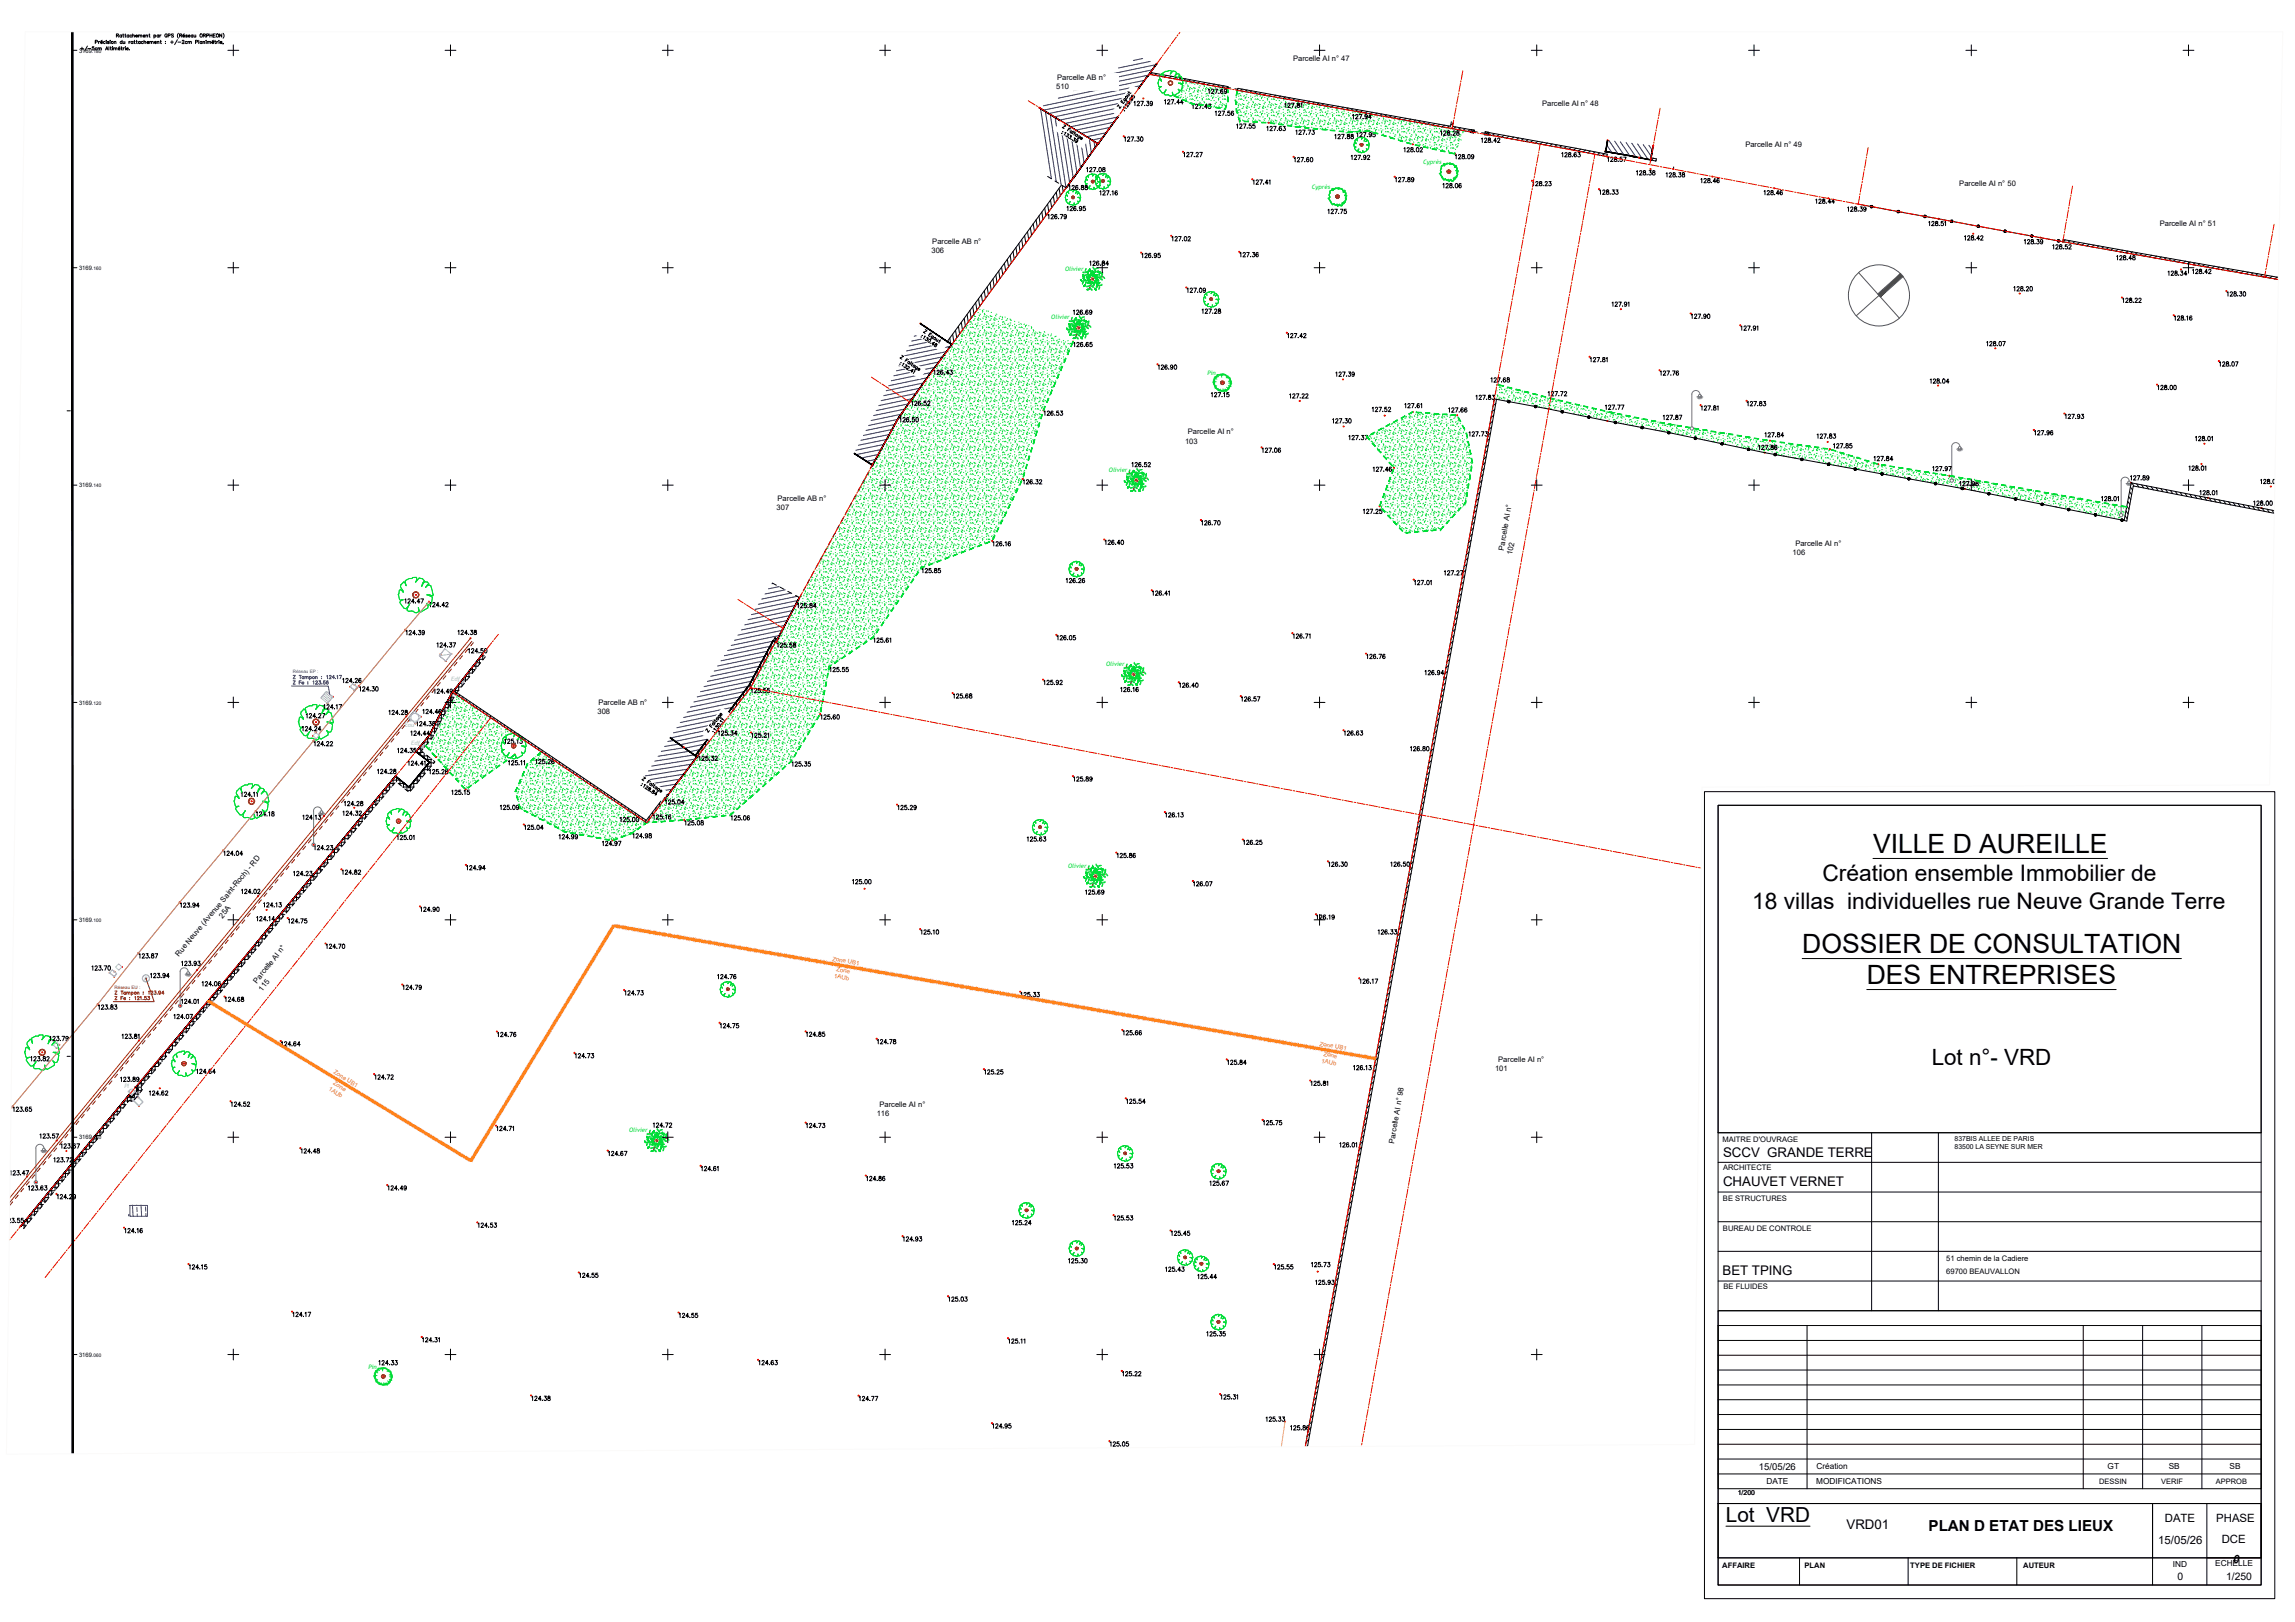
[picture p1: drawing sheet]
<svg xmlns="http://www.w3.org/2000/svg" width="841mm" height="594mm" viewBox="0 0 841 594" stroke-linecap="round" stroke-linejoin="round" font-family="sans-serif">
<defs><g id="words">
<g font-size="9.7">
<text x="686.4" y="312.3">VILLE D AUREILLE</text>
<text x="660.4" y="349">DOSSIER DE CONSULTATION</text>
<text x="684.1" y="360.4">DES ENTREPRISES</text>
</g>
<g font-size="8.3">
<text x="667.9" y="322.7">Création ensemble Immobilier de</text>
<text x="642.1" y="332.8">18 villas individuelles rue Neuve Grande Terre</text>
</g>
<text font-size="8.2" x="707.9" y="390.1">Lot n°- VRD</text>
<text font-size="7.6" x="632.5" y="557.4">Lot VRD</text>
<text font-size="5.6" x="706.7" y="560.6">PLAN D ETAT DES LIEUX</text>
<g font-size="4.9">
<text x="631.4" y="423.6">SCCV GRANDE TERRE</text>
<text x="631.4" y="434.5">CHAUVET VERNET</text>
<text x="631.2" y="467">BET TPING</text>
<text x="676.7" y="560.2">VRD01</text>
</g>
<g font-size="4.2">
<text x="793.3" y="557.5">DATE</text>
<text x="812.2" y="557.5">PHASE</text>
<text x="790.9" y="565.4">15/05/26</text>
<text x="814.2" y="565.2">DCE</text>
<text x="818.3" y="572.4">0</text>
</g>
<g font-size="3.8">
<text x="797.9" y="578.8">0</text>
<text x="815.7" y="578.8">1/250</text>
</g>
<text font-size="3.5" x="644.6" y="538.4">15/05/26</text>
<g font-size="3">
<text x="665.7" y="538.2">Création</text>
<text x="772.4" y="538.2">GT</text>
<text x="794.8" y="538.2">SB</text>
<text x="817.1" y="538.2">SB</text>
<text x="647.3" y="543.6">DATE</text>
<text x="665.6" y="543.6">MODIFICATIONS</text>
<text x="796.3" y="573.8">IND</text>
<text x="811.8" y="573.6">ECHELLE</text>
</g>
<g font-size="2.8">
<text x="473.9" y="22.3">Parcelle AI n° 47</text>
<text x="387.4" y="29.4">Parcelle AB n°</text>
<text x="387.1" y="32.7">510</text>
<text x="565.1" y="38.9">Parcelle AI n° 48</text>
<text x="639.6" y="53.9">Parcelle AI n° 49</text>
<text x="718" y="68.1">Parcelle AI n° 50</text>
<text x="791.4" y="82.6">Parcelle AI n° 51</text>
<text x="341.7" y="89.4">Parcelle AB n°</text>
<text x="341.4" y="92.7">306</text>
<text x="435.3" y="159.1">Parcelle AI n°</text>
<text x="434.3" y="162.4">103</text>
<text x="284.9" y="183.6">Parcelle AB n°</text>
<text x="284.6" y="187">307</text>
<text x="551.1" y="201.6" transform="rotate(-80 551.1 201.6)">Parcelle AI n°</text>
<text x="554.2" y="203.3" transform="rotate(-80 554.2 203.3)">102</text>
<text x="656.9" y="203.4">106</text>
<text x="657.9" y="200">Parcelle AI n°</text>
<text x="219" y="261.4">308</text>
<text x="219.3" y="258.1">Parcelle AB n°</text>
<text x="81.5" y="336.4" transform="rotate(-50 81.5 336.4)">25A</text>
<text x="65.6" y="350.5" transform="rotate(-50 65.6 350.5)">Rue Neuve (Avenue Saint-Roch) - RD</text>
<text x="94.2" y="360.3" transform="rotate(-51 94.2 360.3)">Parcelle AI n°</text>
<text x="96.1" y="363.1" transform="rotate(-51 96.1 363.1)">115</text>
<text x="549" y="389">Parcelle AI n°</text>
<text x="547.9" y="392.3">101</text>
<text x="322.3" y="405.4">Parcelle AI n°</text>
<text x="321.3" y="408.8">116</text>
<text x="510.9" y="418.9" transform="rotate(-80 510.9 418.9)">Parcelle AI n° 98</text>
<text x="631.2" y="418.1">MAITRE D'OUVRAGE</text>
<text x="631.4" y="428.7">ARCHITECTE</text>
<text x="631.4" y="439.9">BE STRUCTURES</text>
<text x="631.4" y="450.8">BUREAU DE CONTROLE</text>
<text x="713.2" y="462">51 chemin de la Cadiere</text>
<text x="713.2" y="466.5">69700 BEAUVALLON</text>
<text x="631.6" y="471.9">BE FLUIDES</text>
<text x="631.1" y="574.3">AFFAIRE</text>
<text x="661.3" y="574.3">PLAN</text>
<text x="700.1" y="574.4">TYPE DE FICHIER</text>
<text x="741.5" y="574.3">AUTEUR</text>
</g>
<g font-size="2.7">
<text x="769.2" y="543.5">DESSIN</text>
<text x="792" y="543.5">VERIF</text>
<text x="812.1" y="543.5">APPROB</text>
</g>
<g font-size="2.5">
<text x="716.3" y="417.8">837BIS ALLEE DE PARIS</text>
<text x="716.3" y="420.9">83500 LA SEYNE SUR MER</text>
<text x="636.8" y="547.7">1/200</text>
</g>
<g font-size="2.2">
<text x="29" y="19.2">3169.</text>
<text x="29" y="98.9">3169.</text>
<text x="29" y="178.4">3169.</text>
<text x="29" y="258.1">3169.</text>
<text x="29" y="337.7">3169.</text>
<text x="29" y="417.3">3169.</text>
<text x="29" y="496.9">3169.</text>
</g>
<g font-size="2.2" fill="#00dd37">
<text x="521.6" y="60.1">Cyprès</text>
<text x="480.8" y="69.2">Cyprès</text>
<text x="390.3" y="99.1">Olivier</text>
<text x="385.3" y="117">Olivier</text>
<text x="442.5" y="137.3">Pin</text>
<text x="406.4" y="172.9">Olivier</text>
<text x="405.4" y="244">Olivier</text>
<text x="391.4" y="317.9">Olivier</text>
<text x="230.6" y="414.7">Olivier</text>
<text x="135" y="501.2">Pin</text>
</g>
<g font-size="2.2" fill="#7fbfff">
<text x="165.4" y="249.3">Edf</text>
<text x="148.3" y="266.4">Eau</text>
<text x="150.7" y="272.9">Edf</text>
<text x="52.8" y="359.1">R</text>
<text x="45.6" y="398.6">PI</text>
</g>
<g font-size="2.2" fill="#ff7f00">
<text x="305" y="351.8" transform="rotate(10 305 351.8)">Zone UB1</text>
<text x="305.6" y="358.2" transform="rotate(10 305.6 358.2)">1AUb</text>
<text x="306.4" y="355.6" transform="rotate(10 306.4 355.6)">Zone</text>
<text x="483.6" y="383" transform="rotate(10 483.6 383)">Zone UB1</text>
<text x="484.2" y="389.3" transform="rotate(10 484.2 389.3)">1AUb</text>
<text x="485" y="386.7" transform="rotate(10 485 386.7)">Zone</text>
<text x="122.1" y="393.1" transform="rotate(31 122.1 393.1)">Zone UB1</text>
<text x="120.3" y="399.2" transform="rotate(32 120.3 399.2)">1AUb</text>
<text x="121.9" y="397.1" transform="rotate(32 121.9 397.1)">Zone</text>
</g>
<g font-size="1.8">
<text x="34.3" y="19.2">180</text>
<text x="34.3" y="98.9">160</text>
<text x="34.3" y="178.4">140</text>
<text x="34.3" y="258.1">120</text>
<text x="34.3" y="337.7">100</text>
<text x="34.3" y="417.3">080</text>
<text x="34.3" y="496.9">060</text>
</g>
<text font-size="1.7" fill="#00f" x="107.3" y="246.6">Réseau EP :</text>
<text font-size="1.7" fill="#723900" x="42" y="362.2">Réseau EU :</text>
</g></defs>
<g fill="none" stroke="#00dd37" stroke-width=".37">
<path d="M430.7 34.9l.3 .3M432.2 35l-.4 .3M432.8 34.7h.3M432.8 33.2l.1 .4 .3 .1M432.9 35.5l-.4 .2-.1 .3M433.1 32.7l.2 .5M433.1 30.8l-.1 .1M433.3 31.9l.3 .2M433.6 35.7h.1M433.6 29.7v.1M433.6 31.4l.3 .1M433.8 33.2l.1 .2"/>
<path d="M434.4 34.1l.1 .1M434.5 35.2h-.1M434.5 30v.7M434.5 36v.7M434.7 32.8l.1 .4M435.1 29.7h.1M435.1 32.3v.1M435.1 35.6v.1M435.2 37.1l.1 .2M435.2 31.1l.3 .5-.2 .1M435.8 32.4l.1 .5M435.9 33.3l-.3 .2"/>
<path d="M436.1 32l.2 .1M436.1 35.2l-.1 .1M436.2 30.2l-.2 .2M436.2 36.2l-.2 .2M436.6 34.4l-.4-.2-.3 .3M436.6 32.4l.4 .2M436.6 36.4l.4-.2 .3 .3M436.6 30.5l.4-.3 .3 .3M436.7 34.9l.3 .3M437.4 32l.7 .4M437.4 37.9l.1 .1M437.7 33.6l-.5 .2"/>
<path d="M437.8 30.8l.1 .1M437.8 36.8h.1M437.8 33l-.1 .2M438.1 35l-.3 .3M438.7 34.7h.3M438.7 33.2l.2 .4 .3 .1M438.9 35.5l-.5 .2v.5M439 32.7l.2 .5M439 30.8l-.1 .1M439 36.8l-.1 .1M439.3 31.9l.2 .2M439.3 37.9l.2 .2"/>
<path d="M439.6 35.7h.1M439.6 37.4l.3 .1M439.6 31.4l.3 .1M439.7 33.2l.2 .2M440.3 34.1l.2 .1M440.4 35.2h-.1M440.5 30.7h.1M440.5 36v.7M440.7 32.8l.1 .4M441.1 32.3v.1M441.1 38.2v.1M441.1 35.6v.1"/>
<path d="M441.2 37.1l.1 .6M441.2 31.1l.2 .5-.1 .1M441.8 32.4l.1 .5M441.8 38.3l.1 .4M441.9 33.3l-.3 .2M442.1 37.9l.1 .2M442.1 32l.1 .1M442.1 35.2l-.2 .1M442.2 36.2l-.2 .2M442.6 34.4l-.4-.2-.3 .3M442.6 38.3l.3 .2M442.6 32.4l.3 .2"/>
<path d="M442.6 36.4l.3-.2 .4 .3M442.6 34.9l.3 .3M443.4 37.9l.7 .4M443.4 32l.7 .4M443.6 33.6l-.4 .2M443.7 36.8h.2M443.8 33l-.1 .2M443.8 39h-.1M444.1 35l-.3 .3M444.7 34.7h.3M444.7 33.2l.1 .4 .4 .1M444.7 39.2h.1"/>
<path d="M444.8 35.5l-.4 .2v.5M445 38.7l.2 .5M445 32.7l.2 .5M445 36.8l-.2 .1M445.2 37.9l.3 .2M445.2 31.9l.3 .2M445.5 35.7h.1M445.6 37.4l.2 .1M445.7 39.2l.2 .2M445.7 33.2l.2 .2M446.3 34.1l.1 .1M446.4 35.2h-.1"/>
<path d="M446.5 36v.7M446.6 38.8l.2 .4M446.6 32.8l.2 .4M447.1 35.6l-.1 .1M447.1 32.3l-.1 .1M447.1 38.2l-.1 .1M447.2 37.1l.1 .6M447.7 38.3l.2 .3M447.7 32.4l.2 .3M447.8 33.3l-.2 .2M447.8 39.3l-.2 .1M448 32.7l-.2 .2"/>
<path d="M448 38.6l-.2 .3M448 37.9l.2 .2M448 35.2l-.1 .1M448.2 36.2l-.2 .2M448.2 32.1h.1M448.5 34.4l-.4-.2-.2 .3M448.5 38.3l.4 .2M448.5 32.4l.4 .2M448.5 36.4l.4-.2 .3 .3M448.6 34.9l.3 .3M449.4 37.9l.1 .3M449.6 33.6l-.5 .2"/>
<path d="M449.7 36.8h.2M449.8 33l-.1 .2M449.8 32.4h.2M449.9 35.1l-.1 .2M453.1 38.2l-.1 .1M453.1 35.6l-.1 .1M453.2 37.1v.6M453.4 33l.2 .1M453.7 38.3l.2 .3M453.8 33.3l-.3 .2M453.8 39.3l-.3 .1M453.9 38.6l-.1 .3"/>
<path d="M454 37.9l.2 .2M454 35.2l-.1 .1M454.1 36.2l-.2 .2M454.5 34.4l-.4-.2-.3 .3M454.5 38.3l.4 .2M454.5 36.4l.4-.2 .3 .3M454.6 34.9l.3 .3M455.3 37.9l.7 .4M455.6 33.6l-.5 .2M455.6 39.6l-.5 .2M455.7 36.8h.1M455.7 39l-.1 .1"/>
<path d="M456 35l-.3 .3M456.6 39.2l.2 .4 .3 .1M456.6 34.7h.3M456.8 35.5l-.5 .2v.5M457 38.7l.1 .5M457 36.8l-.2 .1M457 33.7h.1M457.2 37.9l.2 .2M457.5 35.7h.1M457.5 37.4l.3 .1M457.7 39.2l.1 .2M458.3 34.1l.1 .1"/>
<path d="M458.4 35.2h-.2M458.4 36l.1 .7M458.6 38.8l.1 .4M459 38.2v.1M459 35.6v.1M459.1 37.1l.1 .6M459.7 38.3l.2 .3M459.8 39.3l-.3 .1M459.9 38.6l-.1 .3M460 37.9l.1 .2M460 34.2l-.2 .3M460 35.2l-.1 .1"/>
<path d="M460.1 36.2l-.2 .2M460.1 34.3l.4 .1M460.5 38.3l.3 .2M460.5 36.4l.3-.2 .4 .3M460.5 34.9l.3 .3M461.3 37.9l.7 .4M461.5 39.6l-.4 .2M461.6 36.8h.2M461.7 39l-.1 .1M462 35l-.3 .3M462.6 39.2l.1 .4 .4 .1M462.7 35.5l-.4 .2v.5"/>
<path d="M462.9 38.7l.2 .5M462.9 36.8l-.2 .1M463.2 37.9l.2 .2M463.5 35.7h.1M463.5 37.4l.2 .1M463.6 39.2l.2 .2M464.3 35.2h-.1M464.4 36v.7M464.6 38.8l.1 .4M465 38.2l-.1 .1M465 35.6l-.1 .1M465.1 37.1l.1 .6"/>
<path d="M465.7 38.3v.6M465.7 39.3l-.2 .1M465.9 35.3h-.1M466 37.9l.1 .2M466.1 36.2l-.2 .2M466.5 38.3l.3 .2M466.5 36.4l.3-.2 .3 .3M467.3 37.9l.7 .4M467.5 39.6l-.5 .2M467.6 36.8h.2M467.7 39l-.1 .1M468.3 35.7l-.1 .5"/>
<path d="M468.6 39.2l.1 .4 .4 .1M468.9 38.7l.2 .5M468.9 36.8l-.2 .1M469.2 37.9l.2 .2M469.5 37.4l.2 .1M469.6 39.2l.2 .2M470.4 36.1v.6M470.6 38.8v.4M471 38.2l-.1 .1M471.1 37.1l.1 .6M471.6 38.3l.1 .6M471.7 39.3l-.2 .1"/>
<path d="M472 37.9l.1 .2M472.5 38.3l.3 .2M473.2 37.9l.7 .4M473.5 39.6l-.5 .2M473.6 36.8h.1M473.7 39l-.2 .1M474.5 39.2l.2 .4 .4 .1M474.9 38.7l.2 .5M475.1 37.9l.2 .2M475.4 37.4l.3 .1M475.6 39.2l.1 .2M476.5 38.8l.2 .4"/>
<path d="M477 38.2l-.1 .1M477.1 37.3v.4M477.6 38.3l.1 .6M477.7 39.3l-.3 .1M477.9 37.9l.2 .2M478.4 38.3l.3 .2M479.2 37.9l.7 .4M479.5 39.6l-.5 .2M479.6 39l-.1 .1M480.6 39.2v.4l.4 .1M480.9 38.7l.1 .5M481.3 38v.1"/>
<path d="M481.5 39.2l.2 .2M482.5 38.8l.1 .4M482.9 38.3h.1M483.6 39.3l-.2 .1M483.6 38.5l.1 .1M483.8 38.6l-.2 .3M485.5 39.6l-.5 .2M485.6 39l-.1 .1M486.5 39.2l.1 .4 .4 .1M486.9 39l.1 .2M487.5 39.2l.2 .2M490.9 39.8h.1"/>
<path d="M454 41.1l-.1 .2M454.1 42.2l-.2 .1M454.5 40.4l-.4-.2-.3 .2M454.5 44.3l.1 .1M454.5 42.4l.4-.2 .3 .2M454.6 40.9l.3 .3M455.3 43.9l.7 .4M455.7 42.7l.1 .1M456 41l-.3 .2M456.6 40.7h.3M456.8 41.5l-.5 .2v.4M457 42.8l-.2 .1"/>
<path d="M457.2 43.8l.2 .3M457.5 41.6l.1 .1M457.5 43.4l.3 .1M458.3 40l.1 .2M458.4 41.1l-.2 .1M458.4 41.9l.1 .8M459 44.2v.1M459 41.6v.1M459.1 43.1l.1 .6M459.7 44.3l.2 .3M459.9 44.6v.1M460 43.9l.1 .2"/>
<path d="M460 41.1l-.1 .2M460.1 42.2l-.2 .1M460.5 40.4l-.4-.2-.3 .2M460.5 44.3l.3 .2M460.5 42.4l.3-.2 .4 .2M460.5 40.9l.3 .3M461.3 43.9l.7 .4M461.6 42.7l.2 .1M462 41l-.3 .2M462.6 40.7h.3M462.7 41.5l-.4 .2v.4M462.9 44.7l.1 .2"/>
<path d="M462.9 42.8l-.2 .1M463.2 43.8l.2 .3M463.5 41.6v.1M463.5 43.4l.2 .1M464.3 40v.2M464.3 41.1l-.1 .1M464.4 41.9v.8M464.6 44.8v.2M465 44.2l-.1 .1M465 41.6l-.1 .1M465.1 43.1l.1 .6M465.7 44.3v.6"/>
<path d="M466 43.9l.1 .2M466 41.1l-.2 .2M466.1 42.2l-.2 .1M466.5 40.4l-.5-.2-.2 .2M466.5 44.3l.3 .2M466.5 42.4l.3-.2 .3 .2M466.5 40.9l.3 .3M467.3 43.9l.7 .4M467.6 42.7l.2 .1M467.7 45l-.1 .1M468 41l-.3 .2M468.6 45.1l.1 .4"/>
<path d="M468.6 40.7h.3M468.7 41.5l-.4 .2-.1 .4M468.9 44.7l.2 .4M468.9 42.8l-.2 .1M469.2 43.8l.2 .3M469.5 43.4l.2 .1M469.5 41.6v.1M469.6 45.1l.2 .3M470.2 40l.1 .2M470.3 41.1l-.1 .1M470.4 41.9v.8M470.6 44.8v.3"/>
<path d="M471 44.2l-.1 .1M471 41.6l-.1 .1M471.1 43.1l.1 .6M471.6 44.3l.1 .6M471.7 45.3l-.2 .1M472 43.9l.1 .2M472 41.1l-.2 .2M472 42.2l-.2 .1M472.4 40.4l-.4-.2-.3 .2M472.5 44.3l.3 .2M472.5 42.4l.3-.2 .3 .2M472.5 40.9l.3 .3"/>
<path d="M473.2 43.9l.7 .4M473.5 45.5l-.5 .2M473.6 42.7l.1 .1M473.7 45l-.2 .1M473.9 41l-.2 .2M474.5 45.1l.2 .5h.4M474.5 40.7h.3M474.7 41.5l-.5 .2v.4M474.9 44.7l.2 .4M474.9 42.8l-.2 .1M475.1 43.8l.2 .3M475.4 43.4l.3 .1"/>
<path d="M475.4 41.6l.1 .1M475.6 45.1l.1 .3M476.2 46l.1 .2M476.2 40l.1 .2M476.3 41.1l-.1 .1M476.3 41.9l.1 .8M476.5 44.8l.2 .3M477 44.2l-.1 .1M477 41.6l-.1 .1M477 43.1l.1 .6M477.6 44.3l.1 .6M477.7 45.3l-.3 .1"/>
<path d="M477.9 43.9l.2 .2M477.9 41.1l-.1 .2M478 42.2l-.2 .1M478.4 46.3l-.4-.1-.3 .2M478.4 40.4l-.4-.2-.3 .2M478.4 44.3l.3 .2M478.4 42.4l.3-.2 .4 .2M478.4 40.9l.3 .3M479.2 43.9l.7 .4M479.5 45.5l-.5 .2M479.6 42.7l.1 .1M479.6 45l-.1 .1"/>
<path d="M479.9 41l-.3 .2M480.5 40.7h.3M480.5 46.6h.3M480.6 45.1v.5h.4M480.6 41.5l-.4 .2v.4M480.9 44.7l.1 .4M480.9 42.8l-.3 .1M481.1 43.8l.2 .3M481.4 43.4l.3 .1M481.4 41.6v.1M481.5 45.1l.2 .3M482.2 46l.1 .2"/>
<path d="M482.2 40l.1 .2M482.2 41.1l-.1 .1M482.2 47.1h.1M482.3 41.9v.8M482.5 44.8l.1 .3M482.9 44.2v.1M482.9 41.6l-.1 .1M483 43.1l.1 .6M483.6 44.3l.1 .3M483.6 45.3l-.2 .1M483.8 44.6l-.2 .3M483.9 43.9l.1 .2"/>
<path d="M483.9 41.1l-.2 .2M483.9 47.1l-.2 .2M484 42.2l-.2 .1M484.4 46.3l-.5-.1-.2 .2M484.4 40.4l-.5-.2-.2 .2M484.4 44.3l.3 .2M484.4 42.4l.3-.2 .3 .2M484.4 46.9l.3 .2M484.4 40.9l.3 .3M485.2 43.9l.7 .4M485.5 45.5l-.5 .2M485.5 42.7l.2 .1"/>
<path d="M485.6 45l-.1 .1M485.9 41l-.3 .2M485.9 46.9l-.3 .3M486.5 40.7h.3M486.5 46.6h.3M486.5 45.1l.1 .5h.4M486.6 41.5l-.4 .2-.1 .4M486.6 47.4l-.3 .2M486.8 44.7l.2 .4M486.8 42.8l-.2 .1M487.1 43.8l.2 .3M487.4 43.4l.2 .1"/>
<path d="M487.4 47.6v.1M487.4 41.6v.1M487.5 45.1l.2 .3M488.1 46l.2 .2M488.1 40l.2 .2M488.2 41.1l-.1 .1M488.2 47.1l-.1 .1M488.3 41.9v.8M488.5 44.8l.1 .3M488.9 44.2v.1M488.9 41.6l-.1 .1M488.9 47.6h-.1"/>
<path d="M489 43.1l.1 .6M489.5 44.3l.2 .6M489.7 45.3l-.3 .1M489.9 43.9l.1 .2M489.9 41.1l-.2 .2M489.9 47.1l-.2 .2M490 42.2l-.3 .1M490.3 46.3l-.4-.1-.2 .2M490.3 40.4l-.4-.2-.2 .2M490.4 44.3l.3 .2M490.4 42.4l.3-.2 .3 .2M490.4 46.9l.3 .2"/>
<path d="M490.4 40.9l.3 .3M491.2 43.9l.7 .4M491.4 45.5l-.5 .2M491.5 42.7l.1 .1M491.6 45l-.2 .1M491.9 41l-.3 .2M491.9 46.9l-.3 .3M492.4 40.7h.3M492.4 46.6h.3M492.5 45.1l.1 .5h.4M492.6 41.5l-.4 .2-.1 .4M492.6 47.4l-.4 .2-.1 .5"/>
<path d="M492.8 44.7l.2 .4M492.8 42.8l-.2 .1M493 43.8l.3 .3M493.3 43.4l.3 .1M493.3 47.6l.1 .1M493.3 41.6l.1 .1M493.5 45.1l.1 .3M494.1 46l.1 .2M494.2 41.1l-.1 .1M494.2 47.1l-.1 .1M494.2 41.9l.1 .8M494.2 47.9l.2 .5"/>
<path d="M494.4 44.8l.2 .3M494.9 44.2l-.1 .1M494.9 41.6l-.1 .1M494.9 47.6h-.1M494.9 43.1l.1 .6M495.5 44.3l.1 .6M495.6 45.3l-.2 .1M495.8 43.9l.2 .2M495.8 41.1l-.1 .2M495.8 47.1l-.1 .2M496 42.2l-.3 .1M496 48.1l-.3 .2"/>
<path d="M496.3 46.3l-.4-.1-.3 .2M496.3 44.3l.3 .2M496.3 42.4l.3-.2 .4 .2M496.4 46.9l.2 .2M496.4 40.9l.2 .3M496.8 48.3h-.4M497.1 43.9l.7 .4M497.4 45.5l-.5 .2M497.5 42.7l.1 .1M497.5 45l-.1 .1M497.8 41l-.3 .2M497.8 46.9l-.3 .3"/>
<path d="M498.4 46.6h.3M498.5 45.1v.5h.4M498.5 41.5l-.4 .2v.4M498.5 47.4l-.4 .2v.5M498.8 44.7l.1 .4M498.8 42.8l-.3 .1M499 43.8l.3 .3M499.3 43.4l.3 .1M499.3 47.6v.1M499.3 41.6v.1M499.4 45.1l.2 .3M500.1 46l.1 .2"/>
<path d="M500.2 47.1l-.2 .1M500.2 41.9v.8M500.2 47.9h.1M500.4 44.8l.1 .3M500.8 44.2v.1M500.8 41.6l-.1 .1M500.8 47.6h-.1M500.9 43.1l.1 .6M501.5 44.3l.1 .6M501.6 45.3l-.3 .1M501.8 43.9l.1 .2M501.8 47.1l-.1 .2"/>
<path d="M501.9 42.2l-.2 .1M502.3 46.3l-.5-.1-.2 .2M502.3 44.3l.3 .2M502.3 42.4l.3-.2 .4 .2M502.4 46.9l.2 .2M502.4 48.3l.6 .1M503.1 43.9l.7 .4M503.4 45.5l-.5 .2M503.5 42.7l.1 .1M503.5 45l-.1 .1M503.8 46.9l-.3 .3M504 42.1h.1"/>
<path d="M504.4 46.6h.3M504.4 45.1l.2 .5h.3M504.5 47.4l-.4 .2-.1 .5M504.7 44.7l.2 .4M504.7 42.8l-.1 .1M504.7 48.8h-.1M505 43.8l.2 .3M505.3 43.4l.3 .1M505.3 47.6v.1M505.4 45.1l.2 .3M506 46l.2 .2M506.1 47.1l-.1 .1"/>
<path d="M506.2 47.9v.8M506.3 42.5l-.1 .2M506.4 44.8l.1 .3M506.8 44.2v.1M506.8 47.6h-.1M506.9 49l.1 .6M506.9 43.1l.1 .6M507.4 44.3l.2 .6M507.6 45.3l-.3 .1M507.8 43.9l.1 .2M507.8 47.1l-.2 .2M507.9 48.1l-.3 .2"/>
<path d="M508.2 46.3l-.4-.1-.2 .2M508.3 44.3l.3 .2M508.3 48.4l.3-.3 .4 .3M508.3 46.9l.3 .2M509.1 49.9l.7 .4M509.1 43.9l.7 .4M509.3 45.5l-.5 .2M509.4 48.7l.2 .1M509.5 45l-.2 .1M509.8 46.9l-.3 .3M510.4 46.6h.3M510.4 45.1l.1 .5h.4"/>
<path d="M510.5 47.4l-.4 .2-.1 .5M510.7 50.6v.2M510.7 44.7l.2 .4M510.7 48.8h-.2M510.9 49.8l.3 .3M510.9 43.8l.3 .3M511.2 49.3l.3 .2M511.2 43.4l.3 .1M511.2 47.6l.1 .1M511.4 45.1l.1 .3M512 46l.1 .2M512.1 47.1l-.1 .1"/>
<path d="M512.2 47.9v.8M512.3 50.8l.2 .3M512.3 44.8l.2 .3M512.8 44.2l-.1 .1M512.8 50.2l-.1 .1M512.8 47.6h-.1M512.9 49v.6M512.9 43.7h.1M513.4 44.3l.1 .6M513.4 50.3l.1 .6M513.5 45.3l-.2 .1M513.5 51.2l-.2 .2"/>
<path d="M513.7 49.9l.2 .2M513.7 43.9l.2 .2M513.7 47.1l-.1 .2M513.9 48.1l-.2 .2M514.2 46.3l-.4-.1-.2 .2M514.3 50.3l.2 .2M514.3 44.3l.2 .2M514.3 48.4l.3-.3 .3 .3M514.3 46.9l.3 .2M515.1 49.9l.6 .4M515.1 44l.6 .3M515.3 45.5l-.5 .2"/>
<path d="M515.3 51.5l-.5 .2M515.4 48.7l.1 .1M515.4 50.9l-.1 .2M515.4 45l-.1 .1M515.7 46.9l-.3 .3M516.3 46.6h.3M516.4 51.1l.1 .4 .3 .1M516.4 45.1l.1 .5h.3M516.5 47.4l-.4 .2-.1 .5M516.7 50.6l.1 .5M516.7 44.7l.1 .4M516.7 48.8h-.2"/>
<path d="M516.9 49.8l.3 .3M517.2 49.3l.3 .2M517.2 47.6l.1 .1M517.3 51.1l.3 .2M517.3 45.1l.3 .3M518 52l.1 .1M518 46l.1 .2M518.1 47.1l-.1 .1M518.1 47.9v.8M518.3 50.8l.1 .3M518.3 44.8l.1 .3M518.7 50.2v.1"/>
<path d="M518.7 47.6h.1M518.8 49l.1 .6M519.4 50.3l.1 .6M519.5 45.3l-.3 .1M519.5 51.2l-.3 .2M519.5 44.8v.1M519.7 49.9l.2 .2M519.7 47.1l-.1 .2M519.7 53.1l-.1 .1M519.8 48.1l-.2 .2M520.2 52.3l-.4-.2-.3 .3M520.2 46.3l-.4-.1-.3 .2"/>
<path d="M520.2 50.3l.3 .2M520.2 48.4l.4-.3 .3 .3M520.3 52.8l.3 .3M520.3 46.9l.3 .2M521 49.9l.7 .4M521.3 45.5l-.5 .2M521.3 51.5l-.5 .2M521.4 48.7l.1 .1M521.4 50.9l-.1 .2M521.7 46.9l-.3 .3M521.7 52.9l-.3 .3M522.3 46.6h.3"/>
<path d="M522.3 52.6h.3M522.3 51.1l.2 .4 .3 .1M522.4 45.4l.4 .2M522.4 47.4l-.4 .2v.5M522.4 53.4l-.4 .5M522.6 50.6l.2 .5M522.6 48.8h-.1M522.9 49.8l.2 .3M523.2 49.3l.3 .2M523.2 53.6v.1M523.2 47.6v.1M523.4 51.1l.1 .2"/>
<path d="M523.9 52l.2 .1M523.9 46l.2 .2M524 47.1l-.1 .1M524 53.1h-.1M524.1 47.9v.8M524.1 53.9l.1 .5M524.3 50.8l.1 .3M524.7 50.2v.1M524.7 47.6h.1M524.7 53.5v.1M524.8 49l.1 .6M525.3 50.3l.2 .6"/>
<path d="M525.5 51.2l-.3 .2M525.7 49.9l.2 .2M525.7 47.1l-.1 .2M525.7 53.1l-.1 .1M525.8 48.1l-.2 .2M525.8 54.1l-.2 .2M526.1 52.3l-.4-.2-.2 .3M526.1 46.3l-.4-.1-.2 .2M526.2 50.3l.3 .2M526.2 54.3l.3-.2 .4 .3M526.2 48.4l.3-.3 .4 .3M526.2 52.8l.3 .3"/>
<path d="M526.2 46.9l.3 .2M527 49.9l.7 .4M527.2 51.5l-.5 .2M527.3 54.7l.2 .1M527.3 48.7l.2 .1M527.4 50.9l-.2 .2M527.7 46.9l-.3 .3M527.7 52.9l-.3 .3M528.3 46.6h.3M528.3 52.6h.3M528.3 51.1l.1 .4 .4 .1M528.4 47.4l-.4 .2-.1 .5"/>
<path d="M528.4 53.4l-.4 .2-.1 .5M528.6 50.6l.2 .5M528.6 48.8h-.2M528.6 54.8h-.2M528.9 49.8l.2 .3M529.2 55.3l.2 .1M529.2 49.3l.2 .2M529.2 53.6v.1M529.2 47.6v.1M529.3 51.1l.2 .2M529.9 52l.1 .1M530 47.1l-.1 .1"/>
<path d="M530 53.1h-.1M530.1 47.9v.8M530.1 53.9v.7M530.3 50.8l.1 .3M530.7 50.2l-.1 .1M530.7 47.6h-.1M530.7 53.5l-.1 .1M530.8 55v.6M530.8 49v.6M531.3 50.3l.1 .6M531.4 51.2l-.2 .2M531.7 55.9l.1 .1"/>
<path d="M531.7 49.9l.1 .2M531.7 47.1l-.2 .2M531.7 53.1l-.2 .1M531.8 48.1l-.2 .2M531.8 54.1l-.2 .2M532.1 52.3l-.4-.2-.2 .3M532.2 50.3l.3 .2M532.2 54.3l.3-.2 .3 .3M532.2 48.4l.3-.3 .3 .3M532.2 52.8l.3 .3M533 55.9l.2 .2M533 49.9l.6 .4"/>
<path d="M533.2 56.1h.1M533.2 51.5l-.5 .2M533.3 54.7l.1 .1M533.3 48.7l.1 .1M533.3 50.9l-.1 .2M533.6 52.9l-.3 .3M534.2 52.6h.4M534.3 51.1l.1 .4 .3 .1M534.3 47.5l-.4 .6M534.4 53.4l-.4 .2-.1 .5M534.6 50.6l.2 .5M534.6 48.8h-.2"/>
<path d="M534.8 49.8l.3 .3M535.1 49.3l.3 .2M535.2 47.6v.1M535.3 51.1l.2 .2M536.1 47.9v.8M354 119.6v.7M354.7 119.2l-.1 .1M355.6 118.8l-.1 .1M355.7 119.8l-.2 .1M356.1 118l-.4-.2-.3 .2M356.1 118.5l.3 .3M356.2 116l.2 .2"/>
<path d="M356.9 115.6l.7 .4M357.2 117.2l-.5 .2M357.3 116.6l-.1 .1M357.4 114.4h.1M357.6 118.6l-.3 .3M358.2 116.8l.5 .5M358.2 118.3h.3M358.3 119.1l-.4 .2v.4M358.5 116.3l.2 .5M358.5 114.4l-.2 .1M358.8 115.5l.2 .3M359.1 119.2v.2"/>
<path d="M359.1 113.3v.1M359.1 115l.3 .1M359.2 116.8l.2 .2M359.8 117.7l.1 .1M359.9 118.7l-.1 .1M360 113.6v.8M360 119.6v.7M360.2 116.4l.1 .4M360.5 113.3h.1M360.6 115.8l-.1 .2M360.6 119.2l-.1 .1M360.7 114.7l.1 .6"/>
<path d="M361.3 116l.1 .3M361.3 116.9l-.2 .2M361.5 116.3l-.2 .2M361.6 115.6l.1 .1M361.6 118.8l-.2 .1M361.7 113.8l-.2 .2M361.7 119.8l-.2 .1M362.1 118l-.5-.2-.2 .2M362.1 116l.3 .2M362.1 118.5l.3 .3M362.3 113.9l-.2 .2M362.9 115.6l.6 .4"/>
<path d="M363.1 117.2l-.4 .2M363.2 114.4h.2M363.3 116.6l-.1 .1M363.6 118.6l-.3 .3M364.2 116.8l.5 .5M364.2 118.3h.3M364.3 119.1l-.4 .2-.1 .4M364.5 116.3l.2 .5M364.8 115.5l.2 .3M365 119.2l.1 .2M365.1 115l.2 .1M365.2 116.8l.2 .2"/>
<path d="M365.8 117.7l.1 .1M365.9 118.7l-.1 .1M366 119.6v.7M366.2 116.4l.1 .4M366.6 115.8l-.1 .2M366.6 119.2l-.1 .1M367.2 116l.2 .3M367.3 116.9l-.2 .2M367.4 116.3l-.1 .2M367.6 118.8l-.2 .1M367.7 119.8l-.3 .1M368 118l-.4-.2-.2 .2"/>
<path d="M368.1 118.5l.3 .3M368.3 116.1l.1 .1M369.1 117.2l-.5 .2M369.3 116.6l-.2 .1M369.6 118.6l-.3 .3M370.1 116.8l.6 .5M370.1 118.3h.3M370.3 119.1l-.4 .2-.1 .4M371 119.2l.1 .2M371.8 117.7l.1 .1M371.9 118.7l-.1 .1M371.9 119.6l.1 .7"/>
<path d="M372.6 119.2l-.1 .1M373.4 118h-.1M373.5 118.8l-.1 .1M373.6 119.8l-.2 .1M374 118.5l.3 .3M375.4 118.7l-.2 .2M376.2 119.1l-.4 .2v.4M377 119.3v.1M377.9 119.6v.7M339 139.5l.7 .3M340.6 138.3l-.2 .1M340.9 139.3l.2 .3"/>
<path d="M341.2 137.2v.1M341.2 138.9l.2 .1M341.9 135.6l.1 .1M342 136.7l-.1 .1M342.1 137.5v.7M342.7 139.8h-.1M342.7 137.1l-.1 .1M342.8 138.6l.2 .5-.2 .1M343.4 133.9v.5M343.4 139.8v.6M343.4 134.8l-.2 .2M343.6 139.5l.2 .1"/>
<path d="M343.6 133.5l.2 .1M343.6 136.7l-.1 .1M343.8 137.7l-.2 .2M344.2 137.9l.3-.2 .3 .2M344.2 135.9l-.5-.2-.2 .2M344.2 139.8l.3 .3M344.2 133.9l.3 .2M344.2 136.4l.3 .3M344.6 131.8l.2 .2M345 139.5l.6 .3M345 133.5l.6 .4M345.2 135.1l-.5 .2"/>
<path d="M345.3 138.3l.2 .1M345.3 132.3l.2 .1M345.3 134.5v.1M345.7 130.5l-.3 .3M345.7 136.5l-.3 .3M346.3 134.7l.4 .5M346.3 130.2h.3M346.3 136.2h.3M346.4 131l-.4 .2-.1 .5M346.4 137l-.4 .2-.1 .5M346.6 129.2l.1 .1M346.6 134.2l.2 .5"/>
<path d="M346.6 132.3l-.2 .1M346.6 138.3l-.2 .1M346.8 139.3l.3 .3M346.8 133.4l.3 .3M347.1 137.2l.1 .1M347.1 131.2l.1 .1M347.2 138.9l.2 .1M347.2 132.9l.2 .1M347.3 134.7l.2 .2M347.3 128.7l.2 .3M347.9 135.6l.1 .1M347.9 129.6l.1 .1"/>
<path d="M348 130.7l-.1 .1M348 136.7l-.1 .1M348.1 137.5v.7M348.1 131.5v.8M348.2 134.3l.1 .4M348.2 128.4l.1 .3M348.6 127.8v.1M348.6 133.8v.1M348.6 139.8h.1M348.6 131.2h.1M348.6 137.1v.1M348.7 138.6l.2 .6"/>
<path d="M348.7 132.6l.2 .6M348.7 126.7l.2 .6M349.3 127.9l.1 .6M349.3 133.9l.1 .5M349.3 139.8l.1 .6M349.4 128.9l-.2 .1M349.4 134.8l-.2 .2M349.6 139.5l.2 .1M349.6 133.5l.2 .1M349.6 127.5l.2 .1M349.6 130.7l-.1 .1M349.6 136.7l-.1 .1"/>
<path d="M349.7 125.8l-.2 .1M349.7 131.8l-.2 .1M349.7 137.7l-.2 .2M350.1 126l.4-.3 .3 .3M350.1 132l.4-.3 .3 .3M350.1 137.9l.4-.2 .3 .2M350.1 135.9l-.4-.2-.3 .2M350.1 129.9l-.4-.1-.3 .2M350.1 139.8l.4 .3M350.1 133.9l.4 .2M350.1 127.9l.4 .2M350.2 136.4l.3 .3"/>
<path d="M350.2 130.4l.3 .3M350.2 124.5l.3 .3M350.9 139.5l.7 .3M350.9 133.5l.7 .4M350.9 127.5l.7 .4M351.2 123.1l-.3 .1M351.2 129.1l-.5 .2M351.2 135.1l-.5 .2M351.3 138.3l.1 .1M351.3 132.3l.1 .1M351.3 126.3l.1 .1M351.4 128.6l-.2 .1"/>
<path d="M351.4 134.5l-.2 .1M351.6 124.6l-.2 .3M351.6 130.5l-.2 .3M351.6 136.5l-.2 .3M352.2 134.7l.5 .5M352.2 128.7l.5 .6M352.2 122.8l.5 .5M352.2 124.3h.3M352.2 130.2h.3M352.2 136.2h.3M352.4 125l-.5 .3v.4M352.4 131l-.5 .2v.5"/>
<path d="M352.4 137l-.5 .2v.5M352.5 134.2l.2 .5M352.5 128.2l.2 .5M352.5 122.3l.2 .5M352.6 126.4l-.2 .1M352.6 132.3l-.2 .1M352.6 138.3l-.2 .1M352.8 139.3l.2 .3M352.8 133.4l.2 .3M352.8 127.4l.2 .3M352.8 121.4l.2 .3M353.1 137.2l.1 .1"/>
<path d="M353.1 131.2l.1 .1M353.1 125.2l.1 .1M353.1 138.9l.3 .1M353.1 132.9l.3 .1M353.1 127l.3 .1M353.1 121l.3 .1M353.3 134.7l.1 .2M353.3 128.7l.1 .3M353.3 122.8l.1 .2M353.9 135.6l.1 .1M353.9 129.6l.1 .1M353.9 123.6l.1 .2"/>
<path d="M353.9 124.7v.1M353.9 130.7v.1M353.9 136.7v.1M354 125.5v.8M354 131.5v.8M354 137.5v.7M354.2 134.3l.1 .4M354.2 128.4l.1 .3M354.2 122.4l.1 .3M354.7 133.8l-.1 .1M354.7 139.8h-.1M354.7 121.8l-.1 .1"/>
<path d="M354.7 127.8l-.1 .1M354.7 125.2l-.1 .1M354.7 131.2h-.1M354.7 137.1l-.1 .1M354.7 138.6l.1 .6M354.7 132.6l.1 .6M354.7 126.7l.1 .6M354.7 120.7l.1 .6M355.3 121.9l.1 .6M355.3 127.9l.1 .6M355.3 133.9l.1 .5M355.3 139.8l.1 .6"/>
<path d="M355.4 122.9l-.3 .1M355.4 128.9l-.3 .1M355.4 134.8l-.3 .2M355.6 139.5l.2 .1M355.6 133.5l.2 .1M355.6 127.5l.2 .1M355.6 121.6l.2 .1M355.6 124.7l-.1 .2M355.6 130.7l-.1 .1M355.6 136.7l-.1 .1M355.7 125.8l-.2 .1M355.7 131.8l-.2 .1"/>
<path d="M355.7 137.7l-.2 .2M356.1 132l.3-.3 .4 .3M356.1 137.9l.3-.2 .4 .2M356.1 135.9l-.4-.2-.3 .2M356.1 129.9l-.4-.1-.3 .2M356.1 124l-.4-.2-.3 .2M356.1 139.8l.3 .3M356.1 133.9l.3 .2M356.1 127.9l.3 .2M356.1 121.9l.3 .2M356.1 126l.3-.3 .4 .3M356.1 120l.3-.2 .4 .2"/>
<path d="M356.1 136.4l.3 .3M356.1 130.4l.3 .3M356.1 124.5l.3 .3M356.9 139.5l.7 .3M356.9 133.5l.7 .4M356.9 127.5l.7 .4M356.9 121.6l.7 .3M357.2 123.1l-.5 .3M357.2 129.1l-.5 .2M357.2 135.1l-.5 .2M357.2 138.3l.2 .1M357.2 132.3l.2 .1"/>
<path d="M357.2 126.3l.2 .1M357.2 120.4l.2 .1M357.3 122.6l-.1 .1M357.3 128.6l-.1 .1M357.3 134.5l-.1 .1M357.6 124.6l-.3 .3M357.6 130.5l-.3 .3M357.6 136.5l-.3 .3M358.2 134.7l.5 .5M358.2 128.7l.5 .6M358.2 122.8l.5 .5M358.2 124.3h.3"/>
<path d="M358.2 130.2h.3M358.2 136.2h.3M358.3 125l-.4 .3v.4M358.3 131l-.4 .2v.5M358.3 137l-.4 .2v.5M358.5 134.2l.2 .5M358.5 128.2l.2 .5M358.5 122.3l.2 .5M358.5 120.4l-.2 .1M358.5 126.4l-.2 .1M358.5 132.3l-.2 .1M358.5 138.3l-.2 .1"/>
<path d="M358.8 139.3l.2 .3M358.8 133.4l.2 .3M358.8 127.4l.2 .3M358.8 121.4l.2 .3M359.1 137.2v.1M359.1 131.2v.1M359.1 125.2v.1M359.1 138.9l.3 .1M359.1 132.9l.3 .1M359.1 127l.3 .1M359.1 121l.3 .1M359.2 134.7l.2 .2"/>
<path d="M359.2 128.7l.2 .3M359.2 122.8l.2 .2M359.8 135.6l.1 .1M359.8 129.6l.1 .1M359.8 123.6l.1 .2M359.9 124.7l-.1 .1M359.9 130.7l-.1 .1M359.9 136.7l-.1 .1M360 125.5v.8M360 131.5v.8M360 137.5v.7M360.2 134.3l.1 .4"/>
<path d="M360.2 128.4l.1 .3M360.2 122.4l.1 .3M360.6 127.8l-.1 .1M360.6 133.8l-.1 .1M360.6 139.8h-.1M360.6 121.8l-.1 .1M360.6 125.2l-.1 .1M360.6 131.2h-.1M360.6 137.1l-.1 .1M360.7 138.6l.1 .6M360.7 132.6l.1 .6M360.7 126.7l.1 .6"/>
<path d="M360.7 120.7l.1 .6M361.3 139.8l.1 .3M361.3 133.9l.1 .3M361.3 127.9l.1 .3M361.3 121.9l.1 .3M361.3 122.9l-.2 .1M361.3 128.9l-.2 .1M361.3 134.8l-.2 .2M361.5 122.2l-.2 .3M361.5 128.2l-.2 .3M361.5 134.2l-.2 .2M361.6 139.5l.1 .1"/>
<path d="M361.6 133.5l.1 .1M361.6 127.5l.1 .1M361.6 121.6l.1 .1M361.6 124.7l-.2 .2M361.6 130.7l-.2 .1M361.6 136.7l-.2 .1M361.7 125.8l-.2 .1M361.7 131.8l-.2 .1M361.7 137.7l-.2 .2M362.1 135.9l-.5-.2-.2 .2M362.1 129.9l-.5-.1-.2 .2M362.1 124l-.5-.2-.2 .2"/>
<path d="M362.1 139.8l.3 .3M362.1 133.9l.3 .2M362.1 127.9l.3 .2M362.1 121.9l.3 .2M362.1 137.9l.3-.2 .3 .2M362.1 132l.3-.3 .3 .3M362.1 126l.3-.3 .3 .3M362.1 120l.3-.2 .3 .2M362.1 136.4l.3 .3M362.1 130.4l.3 .3M362.1 124.5l.3 .3M362.9 139.5l.6 .3"/>
<path d="M362.9 133.5l.6 .4M362.9 127.5l.6 .4M362.9 121.6l.6 .3M363.1 123.1l-.4 .3M363.1 129.1l-.4 .2M363.1 135.1l-.4 .2M363.2 138.3l.2 .1M363.2 132.3l.2 .1M363.2 126.3l.2 .1M363.2 120.4l.2 .1M363.3 134.5l-.1 .1M363.3 122.6l-.1 .1"/>
<path d="M363.3 128.6l-.1 .1M363.6 136.5l-.3 .3M363.6 124.6l-.3 .3M363.6 130.5l-.3 .3M364.2 134.7l.5 .5M364.2 128.7l.5 .6M364.2 122.8l.5 .5M364.2 124.3h.3M364.2 130.2h.3M364.2 136.2h.3M364.3 125l-.4 .3-.1 .4M364.3 131l-.4 .2-.1 .5"/>
<path d="M364.3 137l-.4 .2-.1 .5M364.5 134.2l.2 .5M364.5 128.2l.2 .5M364.5 122.3l.2 .5M364.5 120.4l-.2 .1M364.5 126.4l-.2 .1M364.5 132.3l-.2 .1M364.5 138.3l-.2 .1M364.8 139.3l.2 .3M364.8 133.4l.2 .3M364.8 127.4l.2 .3M364.8 121.4l.2 .3"/>
<path d="M365 137.2l.1 .1M365 131.2l.1 .1M365 125.2l.1 .1M365.1 138.9l.2 .1M365.1 132.9l.2 .1M365.1 127l.2 .1M365.1 121l.2 .1M365.2 134.7l.2 .2M365.2 128.7l.2 .3M365.2 122.8l.2 .2M365.8 135.6l.1 .1M365.8 129.6l.1 .1"/>
<path d="M365.8 123.6l.1 .2M365.9 124.7l-.1 .1M365.9 130.7l-.1 .1M365.9 136.7l-.1 .1M366 125.5v.8M366 131.5v.8M366 137.5v.7M366.2 128.4l.1 .3M366.2 134.3l.1 .4M366.2 122.4l.1 .3M366.6 121.8l-.1 .1M366.6 127.8l-.1 .1"/>
<path d="M366.6 133.8l-.1 .1M366.6 139.8h-.1M366.6 125.2l-.1 .1M366.6 131.2h-.1M366.6 137.1l-.1 .1M366.7 138.6l.1 .6M366.7 132.6l.1 .6M366.7 126.7l.1 .6M366.7 120.7l.1 .6M367.2 139.8l.2 .3M367.2 133.9l.2 .3M367.2 127.9l.2 .3"/>
<path d="M367.2 121.9l.2 .3M367.3 122.9l-.2 .1M367.3 128.9l-.2 .1M367.3 134.8l-.2 .2M367.4 122.2l-.1 .3M367.4 128.2l-.1 .3M367.4 134.2l-.1 .2M367.6 139.5l.1 .1M367.6 133.5l.1 .1M367.6 127.5l.1 .1M367.6 121.6l.1 .1M367.6 124.7l-.2 .2"/>
<path d="M367.6 130.7l-.2 .1M367.6 136.7l-.2 .1M367.7 125.8l-.3 .1M367.7 131.8l-.3 .1M367.7 137.7l-.3 .2M368 135.9l-.4-.2-.2 .2M368 129.9l-.4-.1-.2 .2M368 124l-.4-.2-.2 .2M368.1 139.8l.3 .3M368.1 133.9l.3 .2M368.1 127.9l.3 .2M368.1 121.9l.3 .2"/>
<path d="M368.1 137.9l.3-.2 .3 .2M368.1 132l.3-.3 .3 .3M368.1 126l.3-.3 .3 .3M368.1 120l.3-.2 .3 .2M368.1 136.4l.3 .3M368.1 130.4l.3 .3M368.1 124.5l.3 .3M368.8 133.5l.8 .4M368.8 127.5l.8 .4M368.8 139.5l.8 .3M368.8 121.6l.8 .3M369.1 123.1l-.5 .3"/>
<path d="M369.1 129.1l-.5 .2M369.1 135.1l-.5 .2M369.2 138.3l.1 .1M369.2 132.3l.1 .1M369.2 126.3l.1 .1M369.2 120.4l.1 .1M369.3 122.6l-.2 .1M369.3 128.6l-.2 .1M369.3 134.5l-.2 .1M369.6 130.5l-.3 .3M369.6 136.5l-.3 .3M369.6 124.6l-.3 .3"/>
<path d="M370.1 134.7l.6 .5M370.1 128.7l.6 .6M370.1 122.8l.6 .5M370.1 124.3h.3M370.1 130.2h.3M370.1 136.2h.3M370.3 125l-.4 .3-.1 .4M370.3 131l-.4 .2-.1 .5M370.3 137l-.4 .2-.1 .5M370.5 134.2l.2 .5M370.5 128.2l.2 .5M370.5 122.3l.2 .5"/>
<path d="M370.5 120.4l-.2 .1M370.5 126.4l-.2 .1M370.5 132.3l-.2 .1M370.5 138.3l-.2 .1M370.7 139.3l.3 .3M370.7 133.4l.3 .3M370.7 127.4l.3 .3M370.7 121.4l.3 .3M371 138.9l.3 .1M371 132.9l.3 .1M371 127l.3 .1M371 121l.3 .1"/>
<path d="M371 137.2l.1 .1M371 131.2l.1 .1M371 125.2l.1 .1M371.2 134.7l.1 .2M371.2 128.7l.1 .3M371.2 122.8l.1 .2M371.8 135.6l.1 .1M371.8 129.6l.1 .1M371.8 123.6l.1 .2M371.9 124.7l-.1 .1M371.9 130.7l-.1 .1M371.9 136.7l-.1 .1"/>
<path d="M371.9 125.5l.1 .8M371.9 131.5l.1 .8M371.9 137.5l.1 .7M372.1 134.3l.1 .4M372.1 128.4l.1 .3M372.1 122.4l.1 .3M372.6 121.8l-.1 .1M372.6 127.8l-.1 .1M372.6 133.8l-.1 .1M372.6 139.8h-.1M372.6 125.2l-.1 .1M372.6 131.2h-.1"/>
<path d="M372.6 137.1l-.1 .1M372.6 138.6l.1 .6M372.6 132.6l.1 .6M372.6 126.7l.1 .6M372.6 120.7l.1 .6M373.2 139.8l.2 .3M373.2 133.9l.2 .3M373.2 127.9l.2 .3M373.2 121.9l.2 .3M373.3 122.9l-.3 .1M373.3 128.9l-.3 .1M373.3 134.8l-.3 .2"/>
<path d="M373.4 122.2l-.1 .3M373.4 134.2l-.1 .2M373.4 128.2l-.1 .3M373.5 139.5l.2 .1M373.5 133.5l.2 .1M373.5 127.5l.2 .1M373.5 121.6l.2 .1M373.5 124.7l-.1 .2M373.5 136.7l-.1 .1M373.5 130.7l-.1 .1M373.6 125.8l-.2 .1M373.6 131.8l-.2 .1"/>
<path d="M373.6 137.7l-.2 .2M374 135.9l-.4-.2-.3 .2M374 129.9l-.4-.1-.3 .2M374 124l-.4-.2-.3 .2M374 139.8l.3 .3M374 133.9l.3 .2M374 127.9l.3 .2M374 121.9l.3 .2M374 137.9l.3-.2 .4 .2M374 132l.3-.3 .4 .3M374 126l.3-.3 .4 .3M374 120l.3-.2 .4 .2"/>
<path d="M374 136.4l.3 .3M374 130.4l.3 .3M374 124.5l.3 .3M374.8 139.5l.7 .3M374.8 133.5l.7 .4M374.8 127.5l.7 .4M374.8 121.6l.7 .3M375.1 123.1l-.5 .3M375.1 129.1l-.5 .2M375.1 135.1l-.5 .2M375.2 138.3l.1 .1M375.2 132.3l.1 .1"/>
<path d="M375.2 126.3l.1 .1M375.2 120.4l.1 .1M375.2 122.6l-.1 .1M375.2 128.6l-.1 .1M375.2 134.5l-.1 .1M375.5 124.6l-.3 .3M375.5 130.5l-.3 .3M375.5 136.5l-.3 .3M376.1 134.7l.5 .5M376.1 128.7l.5 .6M376.1 122.8l.5 .5M376.1 124.3h.3"/>
<path d="M376.1 130.2h.3M376.1 136.2h.3M376.2 125l-.4 .3v.4M376.2 131l-.4 .2v.5M376.2 137l-.4 .2v.5M376.5 134.2l.1 .5M376.5 128.2l.1 .5M376.5 122.3l.1 .5M376.5 120.4l-.3 .1M376.5 126.4l-.3 .1M376.5 132.3l-.3 .1M376.5 138.3l-.3 .1"/>
<path d="M376.7 139.3l.2 .3M376.7 133.4l.2 .3M376.7 127.4l.2 .3M376.7 121.4l.2 .3M377 138.9l.3 .1M377 132.9l.3 .1M377 127l.3 .1M377 121l.3 .1M377 137.2v.1M377 131.2v.1M377 125.2v.1M377.1 134.7l.2 .2"/>
<path d="M377.1 128.7l.2 .3M377.1 122.8l.2 .2M377.8 135.6l.1 .1M377.8 129.6l.1 .1M377.8 123.6l.1 .2M377.9 124.7l-.2 .1M377.9 130.7l-.2 .1M377.9 136.7l-.2 .1M377.9 125.5v.8M377.9 131.5v.8M377.9 137.5v.7M378.1 134.3l.1 .4"/>
<path d="M378.1 128.4l.1 .3M378.1 122.4l.1 .3M378.5 121.8v.1M378.5 127.8v.1M378.5 133.8v.1M378.5 139.8h.1M378.5 125.2l-.1 .1M378.5 131.2h-.1M378.5 137.1l-.1 .1M378.6 138.6l.1 .6M378.6 132.6l.1 .6M378.6 126.7l.1 .6"/>
<path d="M378.6 120.7l.1 .6M379.2 127.9l.1 .6M379.2 121.9l.1 .6M379.2 133.9l.1 .5M379.2 139.8l.1 .6M379.3 122.9l-.3 .1M379.3 128.9l-.3 .1M379.3 134.8l-.3 .2M379.5 139.5l.1 .1M379.5 133.5l.1 .1M379.5 127.5l.1 .1M379.5 121.6l.1 .1"/>
<path d="M379.5 124.7l-.2 .2M379.5 136.7l-.2 .1M379.5 130.7l-.2 .1M379.6 125.8l-.2 .1M379.6 131.8l-.2 .1M379.6 137.7l-.2 .2M380 135.9l-.5-.2-.2 .2M380 129.9l-.5-.1-.2 .2M380 124l-.5-.2-.2 .2M380 139.8l.3 .3M380 133.9l.3 .2M380 127.9l.3 .2"/>
<path d="M380 121.9l.3 .2M380 137.9l.3-.2 .3 .2M380 132l.3-.3 .3 .3M380 126l.3-.3 .3 .3M380 136.4l.3 .3M380 130.4l.3 .3M380 124.5l.3 .3M380.8 139.5l.7 .3M380.8 133.5l.7 .4M380.8 127.5l.7 .4M380.8 121.6l.7 .3M381.1 123.1l-.5 .3"/>
<path d="M381.1 129.1l-.5 .2M381.1 135.1l-.5 .2M381.2 138.3l.1 .1M381.2 132.3l.1 .1M381.2 126.3l.1 .1M381.2 122.6l-.1 .1M381.2 128.6l-.1 .1M381.2 134.5l-.1 .1M381.5 124.6l-.3 .3M381.5 130.5l-.3 .3M381.5 136.5l-.3 .3M382.1 134.7l.5 .5"/>
<path d="M382.1 128.7l.5 .6M382.1 122.8l.5 .5M382.1 124.3h.3M382.1 130.2h.3M382.1 136.2h.3M382.2 125l-.4 .3-.1 .4M382.2 131l-.4 .2-.1 .5M382.2 137l-.4 .2-.1 .5M382.4 134.2l.2 .5M382.4 128.2l.2 .5M382.4 122.3l.2 .5M382.4 126.4l-.2 .1"/>
<path d="M382.4 132.3l-.2 .1M382.4 138.3l-.2 .1M382.7 139.3l.2 .3M382.7 133.4l.2 .3M382.7 127.4l.2 .3M382.7 121.4l.2 .3M383 138.9l.2 .1M383 132.9l.2 .1M383 127l.2 .1M383 137.2v.1M383 131.2v.1M383 125.2v.1"/>
<path d="M383.1 134.7l.2 .2M383.1 128.7l.2 .3M383.1 122.8l.2 .2M383.7 135.6l.2 .1M383.7 129.6l.2 .1M383.7 123.6l.2 .2M383.8 124.7l-.1 .1M383.8 130.7l-.1 .1M383.8 136.7l-.1 .1M383.9 125.5v.8M383.9 131.5v.8M383.9 137.5v.7"/>
<path d="M384.1 134.3l.1 .4M384.1 128.4l.1 .3M384.1 122.4l.1 .3M384.5 127.8v.1M384.5 133.8v.1M384.5 139.8h.1M384.5 137.1l-.1 .1M384.5 125.2l-.1 .1M384.5 131.2h-.1M384.6 138.6l.1 .6M384.6 132.6l.1 .6M384.6 126.7l.1 .6"/>
<path d="M385.1 127.9l.1 .6M385.1 133.9l.1 .5M385.1 139.8l.1 .6M385.2 122.9l-.2 .1M385.2 128.9l-.2 .1M385.2 134.8l-.2 .2M385.3 122.3l-.1 .2M385.5 139.5l.1 .1M385.5 133.5l.1 .1M385.5 127.5l.1 .1M385.5 136.7l-.2 .1M385.5 124.7l-.2 .2"/>
<path d="M385.5 130.7l-.2 .1M385.6 125.8l-.3 .1M385.6 131.8l-.3 .1M385.6 137.7l-.3 .2M385.9 135.9l-.4-.2-.2 .2M385.9 129.9l-.4-.1-.2 .2M385.9 124l-.4-.2-.2 .2M386 139.8l.3 .3M386 133.9l.3 .2M386 127.9l.3 .2M386 137.9l.3-.2 .3 .2M386 132l.3-.3 .3 .3"/>
<path d="M386 126l.3-.3 .3 .3M386 136.4l.3 .3M386 130.4l.3 .3M386 124.5l.3 .3M386.8 139.5l.2 .2M386.8 133.5l.7 .4M386.8 127.5l.7 .4M387 123.1l-.5 .3M387 129.1l-.5 .2M387 135.1l-.5 .2M387.1 138.3l.2 .1M387.1 132.3l.2 .1"/>
<path d="M387.1 126.3l.2 .1M387.2 128.6l-.2 .1M387.2 134.5l-.2 .1M387.5 124.6l-.3 .3M387.5 130.5l-.3 .3M387.5 136.5l-.3 .3M388.1 124.3h.3M388.1 130.2h.3M388.1 136.2h.3M388.1 134.7l.1 .4 .4 .1M388.1 128.7l.1 .4 .4 .2M388.1 137l-.3 .2-.1 .5"/>
<path d="M388.2 125l-.4 .3-.1 .4M388.2 131l-.4 .2-.1 .5M388.4 134.2l.2 .5M388.4 128.2l.2 .5M388.4 126.4l-.2 .1M388.4 132.3l-.2 .1M388.6 133.4l.3 .3M388.6 127.4l.3 .3M388.9 132.9l.3 .1M388.9 127l.3 .1M388.9 131.2l.1 .1M388.9 125.2l.1 .1"/>
<path d="M389.1 134.7h.1M389.1 128.7l.1 .3M389.7 129.6l.1 .1M389.8 124.7l-.1 .1M389.8 130.7l-.1 .1M389.8 125.5l.1 .8M389.8 131.5l.1 .8M390 128.4l.2 .3M390.5 127.8l-.1 .1M390.5 131.2h-.1M390.5 125.2l-.1 .1M390.6 126.7v.6"/>
<path d="M391.1 127.9l.1 .6M391.2 128.9l-.3 .1M391.4 127.5l.2 .1M391.4 124.7l-.1 .2M391.6 125.8l-.3 .1M392 127.9h.1M392 126l.2-.3 .4 .3M393.1 125.1l.2 .1M326.2 159.8l-.4-.2-.2 .3M326.5 158h.1M327.1 157.4l.6 .3M327.3 159l-.5 .2"/>
<path d="M327.4 158.4l-.1 .2M327.5 156.3h.1M328 155.3v.3M328.4 158.6l.1 .4 .3 .1M328.5 154.9l-.3 .1M328.7 158.1l.2 .5M328.7 156.2l-.2 .1M328.9 157.3l.3 .2M329.2 155.1l.1 .1M329.3 156.8l.2 .1M329.4 158.6l.2 .2M329.5 152.8h.1"/>
<path d="M330 159.4l.1 .2M330 153.5l.1 .1M330.1 154.6l-.1 .1M330.1 155.4v.7M330.3 158.2l.1 .4M330.3 152.2l.1 .4M330.7 151.7v.1M330.7 157.7h.1M330.7 155v.1M330.8 156.5l.1 .6M330.9 150.7v.4M331.4 151.8l.1 .5"/>
<path d="M331.4 157.7l.1 .6M331.5 152.8l-.3 .1M331.5 158.7l-.3 .1M331.7 157.4l.2 .1M331.7 151.4l.2 .2M331.7 154.6l-.1 .1M331.8 149.7l-.2 .1M331.8 155.6l-.2 .2M332.2 159.8l-.4-.2-.3 .3M332.2 153.8l-.4-.2-.3 .3M332.2 157.7l.3 .3M332.2 151.8l.3 .2"/>
<path d="M332.2 155.8l.4-.2 .3 .3M332.2 149.9l.4-.2 .3 .2M332.3 154.3l.3 .3M332.4 148.6h.2M333 157.4l.7 .3M333 151.4l.7 .4M333.3 153l-.5 .2M333.3 159l-.5 .2M333.4 156.2l.1 .1M333.4 150.2l.1 .1M333.4 152.5l-.1 .1M333.4 158.4l-.1 .2"/>
<path d="M333.7 148.4l-.3 .3M333.7 154.4l-.3 .3M334.3 148.1h.3M334.3 154.1h.3M334.3 158.6l.2 .4 .3 .1M334.3 152.6l.5 .5M334.3 146.7l.5 .5M334.5 148.9l-.5 .3v.4M334.5 154.9l-.5 .2v.5M334.6 158.1l.2 .5M334.6 152.2l.2 .4M334.6 146.2l.2 .5"/>
<path d="M334.6 150.3h-.1M334.6 156.2l-.1 .1M334.9 157.3l.2 .2M334.9 151.3l.2 .3M334.9 145.3l.2 .3M335.2 155.1v.1M335.2 149.1v.1M335.2 156.8l.3 .1M335.2 150.8l.3 .1M335.2 144.9l.3 .1M335.4 158.6l.1 .2M335.4 152.6l.1 .2"/>
<path d="M335.4 146.7l.1 .2M335.9 159.4l.2 .2M335.9 153.5l.2 .1M335.9 147.5l.2 .2M336 148.6l-.1 .1M336 154.6l-.1 .1M336.1 143.4v.8M336.1 149.4v.8M336.1 155.4v.7M336.3 158.2l.1 .4M336.3 152.2l.1 .4M336.3 146.3l.1 .3"/>
<path d="M336.7 145.7v.1M336.7 151.7v.1M336.7 157.7h.1M336.7 143.1v.1M336.7 149.1v.1M336.7 155v.1M336.8 156.5l.1 .6M336.8 150.6l.2 .4-.1 .1M336.8 144.6l.2 .4-.1 .2M337.4 145.8l.1 .6M337.4 151.8l.1 .5M337.4 157.7l.1 .6"/>
<path d="M337.5 146.8l-.3 .1M337.5 152.8l-.3 .1M337.5 158.7l-.3 .1M337.7 157.4l.1 .1M337.7 151.4l.1 .2M337.7 145.4l.1 .2M337.7 142.6l-.1 .2M337.7 148.6l-.1 .2M337.7 154.6l-.1 .1M337.8 143.7l-.2 .1M337.8 149.7l-.2 .1M337.8 155.6l-.2 .2"/>
<path d="M338.2 153.8l-.4-.2-.3 .3M338.2 159.8l-.4-.2-.3 .3M338.2 147.8l-.4-.1-.3 .2M338.2 141.9l-.4-.2-.3 .2M338.2 157.7l.3 .3M338.2 151.8l.3 .2M338.2 145.8l.3 .2M338.2 155.8l.3-.2 .4 .3M338.2 149.9l.3-.2 .4 .2M338.2 143.9l.3-.2 .4 .2M338.2 154.3l.3 .3M338.2 148.4l.3 .2"/>
<path d="M338.2 142.4l.3 .3M339 157.4l.7 .3M339 151.4l.7 .4M339 145.4l.7 .4M339.2 141.1l-.4 .2M339.2 147l-.4 .2M339.2 153l-.4 .2M339.2 159l-.4 .2M339.3 156.2l.2 .1M339.3 144.2l.2 .1M339.3 150.2l.2 .1M339.4 146.5l-.1 .1"/>
<path d="M339.4 152.5l-.1 .1M339.4 140.5l-.1 .1M339.4 158.4l-.1 .2M339.7 142.5l-.3 .3M339.7 148.4l-.3 .3M339.7 154.4l-.3 .3M340.3 142.2h.3M340.3 148.1h.3M340.3 154.1h.3M340.3 158.6l.1 .4 .4 .1M340.3 152.6l.5 .5M340.3 146.7l.5 .5"/>
<path d="M340.3 140.7l.5 .5M340.4 143l-.4 .2v.5M340.4 148.9l-.4 .3v.4M340.4 154.9l-.4 .2v.5M340.6 158.1l.2 .5M340.6 152.2l.2 .4M340.6 146.2l.2 .5M340.6 140.2l.2 .5M340.6 144.3l-.2 .1M340.6 150.3h-.2M340.6 156.2l-.2 .1M340.9 157.3l.2 .2"/>
<path d="M340.9 151.3l.2 .3M340.9 145.3l.2 .3M341.2 155.1v.1M341.2 149.1v.1M341.2 143.1v.1M341.2 156.8l.2 .1M341.2 150.8l.2 .1M341.2 144.9l.2 .1M341.3 158.6l.2 .2M341.3 152.6l.2 .2M341.3 146.7l.2 .2M341.3 140.7l.2 .2"/>
<path d="M341.9 159.4l.1 .2M341.9 153.5l.1 .1M341.9 147.5l.1 .2M341.9 141.5l.1 .2M342 142.6l-.1 .1M342 148.6l-.1 .1M342 154.6l-.1 .1M342.1 143.4v.8M342.1 149.4v.8M342.1 155.4v.7M342.3 158.2l.1 .4M342.3 152.2l.1 .4"/>
<path d="M342.3 146.3l.1 .3M342.3 140.3l.1 .3M342.7 145.7l-.1 .1M342.7 151.7l-.1 .1M342.7 157.7h-.1M342.7 143.1l-.1 .1M342.7 149.1l-.1 .1M342.7 155l-.1 .1M342.8 156.5v.6M342.8 150.6l.2 .4-.2 .1M342.8 144.6l.2 .4-.2 .2M343.4 145.8v.6"/>
<path d="M343.4 151.8v.5M343.4 157.7v.6M343.4 140.8l-.2 .1M343.4 146.8l-.2 .1M343.4 152.8l-.2 .1M343.4 158.7l-.2 .1M343.6 157.4l.2 .1M343.6 151.4l.2 .2M343.6 145.4l.2 .2M343.6 142.6l-.1 .2M343.6 148.6l-.1 .2M343.6 154.6l-.1 .1"/>
<path d="M343.8 143.7l-.2 .1M343.8 149.7l-.2 .1M343.8 155.6l-.2 .2M344.2 147.8l-.5-.1-.2 .2M344.2 153.8l-.5-.2-.2 .3M344.2 159.8l-.5-.2-.2 .3M344.2 141.9l-.5-.2-.2 .2M344.2 157.7l.3 .3M344.2 151.8l.3 .2M344.2 145.8l.3 .2M344.2 155.8l.3-.2 .3 .3M344.2 149.9l.3-.2 .3 .2"/>
<path d="M344.2 143.9l.3-.2 .3 .2M344.2 154.3l.3 .3M344.2 148.4l.3 .2M344.2 142.4l.3 .3M345 145.4l.6 .4M345 157.4l.6 .3M345 151.4l.6 .4M345.2 141.1l-.5 .2M345.2 147l-.5 .2M345.2 153l-.5 .2M345.2 159l-.5 .2M345.3 156.2l.2 .1"/>
<path d="M345.3 150.2l.2 .1M345.3 144.2l.2 .1M345.3 140.5v.1M345.3 146.5v.1M345.3 152.5v.1M345.3 158.4v.2M345.7 154.4l-.3 .3M345.7 142.5l-.3 .3M345.7 148.4l-.3 .3M346.3 142.2h.3M346.3 148.1h.3M346.3 154.1h.3"/>
<path d="M346.3 158.6l.1 .4 .3 .1M346.3 152.6l.4 .5M346.3 146.7l.4 .5M346.3 140.7l.4 .5M346.4 143l-.4 .2-.1 .5M346.4 148.9l-.4 .3-.1 .4M346.4 154.9l-.4 .2-.1 .5M346.6 158.1l.2 .5M346.6 152.2l.2 .4M346.6 146.2l.2 .5M346.6 140.2l.2 .5M346.6 144.3l-.2 .1"/>
<path d="M346.6 150.3h-.2M346.6 156.2l-.2 .1M346.8 157.3l.3 .2M346.8 151.3l.3 .3M346.8 145.3l.3 .3M347.1 155.1l.1 .1M347.1 149.1l.1 .1M347.1 143.1l.1 .1M347.2 156.8l.2 .1M347.2 150.8l.2 .1M347.2 144.9l.2 .1M347.3 158.6l.2 .2"/>
<path d="M347.3 152.6l.2 .2M347.3 146.7l.2 .2M347.3 140.7l.2 .2M347.9 159.4l.1 .2M347.9 153.5l.1 .1M347.9 147.5l.1 .2M347.9 141.5l.1 .2M348 142.6l-.1 .1M348 148.6l-.1 .1M348 154.6l-.1 .1M348.1 143.4v.8M348.1 149.4v.8"/>
<path d="M348.1 155.4v.7M348.2 158.2l.1 .4M348.2 152.2l.1 .4M348.2 146.3l.1 .3M348.2 140.3l.1 .3M348.6 145.7v.1M348.6 151.7v.1M348.6 157.7h.1M348.6 143.1v.1M348.6 149.1v.1M348.6 155v.1M348.7 156.5l.2 .6"/>
<path d="M348.7 150.6l.2 .5M348.7 144.6l.2 .6M349.3 145.8l.1 .6M349.3 151.8l.1 .5M349.3 157.7l.1 .6M349.4 140.8l-.2 .1M349.4 146.8l-.2 .1M349.4 152.8l-.2 .1M349.4 158.7l-.2 .1M349.6 157.4l.2 .1M349.6 151.4l.2 .2M349.6 145.4l.2 .2"/>
<path d="M349.6 142.6l-.1 .2M349.6 148.6l-.1 .2M349.6 154.6l-.1 .1M349.7 143.7l-.2 .1M349.7 149.7l-.2 .1M349.7 155.6l-.2 .2M350.1 147.8l-.4-.1-.3 .2M350.1 153.8l-.4-.2-.3 .3M350.1 159.8l-.4-.2-.3 .3M350.1 141.9l-.4-.2-.3 .2M350.1 157.7l.4 .3M350.1 151.8l.4 .2"/>
<path d="M350.1 145.8l.4 .2M350.1 155.8l.4-.2 .3 .3M350.1 149.9l.4-.2 .3 .2M350.1 143.9l.4-.2 .3 .2M350.2 154.3l.3 .3M350.2 148.4l.3 .2M350.2 142.4l.3 .3M350.9 157.4l.7 .3M350.9 151.4l.7 .4M350.9 145.4l.7 .4M351.2 141.1l-.5 .2M351.2 147l-.5 .2"/>
<path d="M351.2 153l-.5 .2M351.2 159l-.5 .2M351.3 156.2l.1 .1M351.3 150.2l.1 .1M351.3 144.2l.1 .1M351.4 140.5l-.2 .1M351.4 146.5l-.2 .1M351.4 152.5l-.2 .1M351.4 158.4l-.2 .2M351.6 148.4l-.2 .3M351.6 154.4l-.2 .3M351.6 142.5l-.2 .3"/>
<path d="M352.2 142.2h.3M352.2 148.1h.3M352.2 154.1h.3M352.2 158.6l.2 .4 .3 .1M352.2 152.6l.5 .5M352.2 146.7l.5 .5M352.2 140.7l.5 .5M352.4 143l-.5 .2v.5M352.4 148.9l-.5 .3v.4M352.4 154.9l-.5 .2v.5M352.5 158.1l.2 .5M352.5 152.2l.2 .4"/>
<path d="M352.5 146.2l.2 .5M352.5 140.2l.2 .5M352.6 144.3l-.2 .1M352.6 150.3h-.2M352.6 156.2l-.2 .1M352.8 157.3l.2 .2M352.8 151.3l.2 .3M352.8 145.3l.2 .3M353.1 155.1l.1 .1M353.1 149.1l.1 .1M353.1 143.1l.1 .1M353.1 156.8l.3 .1"/>
<path d="M353.1 150.8l.3 .1M353.1 144.9l.3 .1M353.3 158.6l.1 .2M353.3 152.6l.1 .2M353.3 146.7l.1 .2M353.3 140.7l.1 .2M353.9 159.4l.1 .2M353.9 153.5l.1 .1M353.9 147.5l.1 .2M353.9 141.5l.1 .2M353.9 142.6v.1M353.9 148.6v.1"/>
<path d="M353.9 154.6v.1M354 149.4v.8M354 143.4v.8M354 155.4v.7M354.2 158.2l.1 .4M354.2 152.2l.1 .4M354.2 146.3l.1 .3M354.2 140.3l.1 .3M354.7 145.7l-.1 .1M354.7 151.7l-.1 .1M354.7 157.7h-.1M354.7 143.1l-.1 .1"/>
<path d="M354.7 149.1l-.1 .1M354.7 155l-.1 .1M354.7 156.5l.1 .6M354.7 150.6l.1 .5M354.7 144.6l.1 .6M355.3 145.8l.1 .6M355.3 151.8l.1 .5M355.3 157.7l.1 .6M355.4 140.8l-.3 .1M355.4 146.8l-.3 .1M355.4 152.8l-.3 .1M355.4 158.7l-.3 .1"/>
<path d="M355.6 157.4l.2 .1M355.6 151.4l.2 .2M355.6 145.4l.2 .2M355.6 142.6l-.1 .2M355.6 148.6l-.1 .2M355.6 154.6l-.1 .1M355.7 143.7l-.2 .1M355.7 149.7l-.2 .1M355.7 155.6l-.2 .2M356.1 147.8l-.4-.1-.3 .2M356.1 153.8l-.4-.2-.3 .3M356.1 159.8l-.4-.2-.3 .3"/>
<path d="M356.1 141.9l-.4-.2-.3 .2M356.1 157.7l.3 .3M356.1 151.8l.3 .2M356.1 145.8l.3 .2M356.1 155.8l.3-.2 .4 .3M356.1 149.9l.3-.2 .4 .2M356.1 143.9l.3-.2 .4 .2M356.1 154.3l.3 .3M356.1 148.4l.3 .2M356.1 142.4l.3 .3M356.9 157.4l.7 .3M356.9 151.4l.7 .4"/>
<path d="M356.9 145.4l.7 .4M357.2 141.1l-.5 .2M357.2 147l-.5 .2M357.2 153l-.5 .2M357.2 159l-.5 .2M357.2 156.2l.2 .1M357.2 150.2l.2 .1M357.2 144.2l.2 .1M357.3 140.5l-.1 .1M357.3 146.5l-.1 .1M357.3 152.5l-.1 .1M357.3 158.4l-.1 .2"/>
<path d="M357.6 142.5l-.3 .3M357.6 148.4l-.3 .3M357.6 154.4l-.3 .3M358.2 142.2h.3M358.2 148.1h.3M358.2 154.1h.3M358.2 158.6l.1 .4 .4 .1M358.2 152.6l.5 .5M358.2 146.7l.5 .5M358.2 140.7l.5 .5M358.3 143l-.4 .2v.5M358.3 148.9l-.4 .3v.4"/>
<path d="M358.3 154.9l-.4 .2v.5M358.5 158.1l.2 .5M358.5 152.2l.2 .4M358.5 146.2l.2 .5M358.5 140.2l.2 .5M358.5 144.3l-.2 .1M358.5 150.3h-.2M358.5 156.2l-.2 .1M358.8 157.3l.2 .2M358.8 151.3l.2 .3M358.8 145.3l.2 .3M359.1 155.1v.1"/>
<path d="M359.1 149.1v.1M359.1 143.1v.1M359.1 156.8l.3 .1M359.1 150.8l.3 .1M359.1 144.9l.3 .1M359.2 158.6l.2 .2M359.2 152.6l.2 .2M359.2 146.7l.2 .2M359.2 140.7l.2 .2M359.8 159.4l.1 .2M359.8 153.5l.1 .1M359.8 147.5l.1 .2"/>
<path d="M359.8 141.5l.1 .2M359.9 142.6l-.1 .1M359.9 148.6l-.1 .1M359.9 154.6l-.1 .1M360 143.4v.8M360 149.4v.8M360 155.4v.7M360.2 158.2l.1 .4M360.2 146.3l.1 .3M360.2 152.2l.1 .4M360.2 140.3l.1 .3M360.6 145.7l-.1 .1"/>
<path d="M360.6 151.7l-.1 .1M360.6 157.7h-.1M360.6 143.1l-.1 .1M360.6 149.1l-.1 .1M360.6 155l-.1 .1M360.7 156.5l.1 .6M360.7 150.6l.1 .5M360.7 144.6l.1 .6M361.3 157.7l.1 .3M361.3 151.8l.1 .3M361.3 145.8l.1 .3M361.3 140.8l-.2 .1"/>
<path d="M361.3 146.8l-.2 .1M361.3 152.8l-.2 .1M361.3 158.7l-.2 .1M361.5 140.1l-.2 .3M361.5 146.1l-.2 .3M361.5 152.1l-.2 .2M361.5 158l-.2 .3M361.6 157.4l.1 .1M361.6 151.4l.1 .2M361.6 145.4l.1 .2M361.6 142.6l-.2 .2M361.6 148.6l-.2 .2"/>
<path d="M361.6 154.6l-.2 .1M361.7 143.7l-.2 .1M361.7 149.7l-.2 .1M361.7 155.6l-.2 .2M362.1 147.8l-.5-.1-.2 .2M362.1 153.8l-.5-.2-.2 .3M362.1 159.8l-.5-.2-.2 .3M362.1 141.9l-.5-.2-.2 .2M362.1 157.7l.3 .3M362.1 151.8l.3 .2M362.1 145.8l.3 .2M362.1 155.8l.3-.2 .3 .3"/>
<path d="M362.1 149.9l.3-.2 .3 .2M362.1 143.9l.3-.2 .3 .2M362.1 154.3l.3 .3M362.1 148.4l.3 .2M362.1 142.4l.3 .3M362.9 157.4l.6 .3M362.9 151.4l.6 .4M362.9 145.4l.6 .4M363.1 141.1l-.4 .2M363.1 147l-.4 .2M363.1 153l-.4 .2M363.1 159l-.4 .2"/>
<path d="M363.2 156.2l.2 .1M363.2 150.2l.2 .1M363.2 144.2l.2 .1M363.3 140.5l-.1 .1M363.3 146.5l-.1 .1M363.3 152.5l-.1 .1M363.3 158.4l-.1 .2M363.6 142.5l-.3 .3M363.6 148.4l-.3 .3M363.6 154.4l-.3 .3M364.2 142.2h.3M364.2 148.1h.3"/>
<path d="M364.2 154.1h.3M364.2 158.6l.1 .4 .4 .1M364.2 152.6l.5 .5M364.2 146.7l.5 .5M364.2 140.7l.5 .5M364.3 143l-.4 .2-.1 .5M364.3 148.9l-.4 .3-.1 .4M364.3 154.9l-.4 .2-.1 .5M364.5 158.1l.2 .5M364.5 152.2l.2 .4M364.5 146.2l.2 .5M364.5 140.2l.2 .5"/>
<path d="M364.5 144.3l-.2 .1M364.5 150.3h-.2M364.5 156.2l-.2 .1M364.8 157.3l.2 .2M364.8 151.3l.2 .3M364.8 145.3l.2 .3M365 155.1l.1 .1M365 149.1l.1 .1M365 143.1l.1 .1M365.1 156.8l.2 .1M365.1 150.8l.2 .1M365.1 144.9l.2 .1"/>
<path d="M365.2 158.6l.2 .2M365.2 152.6l.2 .2M365.2 146.7l.2 .2M365.2 140.7l.2 .2M365.8 159.4l.1 .2M365.8 153.5l.1 .1M365.8 147.5l.1 .2M365.8 141.5l.1 .2M365.9 142.6l-.1 .1M365.9 148.6l-.1 .1M365.9 154.6l-.1 .1M366 143.4v.8"/>
<path d="M366 149.4v.8M366 155.4v.7M366.2 158.2l.1 .4M366.2 152.2l.1 .4M366.2 146.3l.1 .3M366.2 140.3l.1 .3M366.6 145.7l-.1 .1M366.6 151.7l-.1 .1M366.6 157.7h-.1M366.6 155l-.1 .1M366.6 143.1l-.1 .1M366.6 149.1l-.1 .1"/>
<path d="M366.7 156.5l.1 .6M366.7 150.6l.1 .5M366.7 144.6l.1 .6M367.2 157.7l.2 .3M367.2 151.8l.2 .3M367.2 145.8l.2 .3M367.3 140.8l-.2 .1M367.3 146.8l-.2 .1M367.3 152.8l-.2 .1M367.3 158.7l-.2 .1M367.4 140.1l-.1 .3M367.4 146.1l-.1 .3"/>
<path d="M367.4 152.1l-.1 .2M367.4 158l-.1 .3M367.6 157.4l.1 .1M367.6 151.4l.1 .2M367.6 145.4l.1 .2M367.6 142.6l-.2 .2M367.6 148.6l-.2 .2M367.6 154.6l-.2 .1M367.7 143.7l-.3 .1M367.7 149.7l-.3 .1M367.7 155.6l-.3 .2M368 147.8l-.4-.1-.2 .2"/>
<path d="M368 159.8l-.4-.2-.2 .3M368 153.8l-.4-.2-.2 .3M368 141.9l-.4-.2-.2 .2M368.1 157.7l.3 .3M368.1 151.8l.3 .2M368.1 145.8l.3 .2M368.1 155.8l.3-.2 .3 .3M368.1 149.9l.3-.2 .3 .2M368.1 143.9l.3-.2 .3 .2M368.1 154.3l.3 .3M368.1 148.4l.3 .2M368.1 142.4l.3 .3"/>
<path d="M368.8 157.4l.8 .3M368.8 151.4l.8 .4M368.8 145.4l.8 .4M369.1 141.1l-.5 .2M369.1 147l-.5 .2M369.1 153l-.5 .2M369.1 159l-.5 .2M369.2 156.2l.1 .1M369.2 150.2l.1 .1M369.2 144.2l.1 .1M369.3 158.4l-.2 .2M369.3 140.5l-.2 .1"/>
<path d="M369.3 146.5l-.2 .1M369.3 152.5l-.2 .1M369.6 142.5l-.3 .3M369.6 148.4l-.3 .3M369.6 154.4l-.3 .3M370.1 142.2h.3M370.1 148.1h.3M370.1 154.1h.3M370.1 158.6l.2 .4 .4 .1M370.1 152.6l.6 .5M370.1 146.7l.6 .5M370.1 140.7l.6 .5"/>
<path d="M370.3 143l-.4 .2-.1 .5M370.3 148.9l-.4 .3-.1 .4M370.3 154.9l-.4 .2-.1 .5M370.5 158.1l.2 .5M370.5 152.2l.2 .4M370.5 146.2l.2 .5M370.5 140.2l.2 .5M370.5 144.3l-.2 .1M370.5 150.3h-.2M370.5 156.2l-.2 .1M370.7 157.3l.3 .2M370.7 151.3l.3 .3"/>
<path d="M370.7 145.3l.3 .3M371 156.8l.3 .1M371 150.8l.3 .1M371 144.9l.3 .1M371 155.1l.1 .1M371 149.1l.1 .1M371 143.1l.1 .1M371.2 158.6l.1 .2M371.2 152.6l.1 .2M371.2 146.7l.1 .2M371.2 140.7l.1 .2M371.8 159.4l.1 .2"/>
<path d="M371.8 153.5l.1 .1M371.8 147.5l.1 .2M371.8 141.5l.1 .2M371.9 142.6l-.1 .1M371.9 148.6l-.1 .1M371.9 154.6l-.1 .1M371.9 143.4l.1 .8M371.9 149.4l.1 .8M371.9 155.4l.1 .7M372.1 158.2l.1 .4M372.1 152.2l.1 .4M372.1 146.3l.1 .3"/>
<path d="M372.1 140.3l.1 .3M372.6 145.7l-.1 .1M372.6 151.7l-.1 .1M372.6 157.7h-.1M372.6 149.1l-.1 .1M372.6 155l-.1 .1M372.6 143.1l-.1 .1M372.6 156.5l.1 .6M372.6 150.6l.1 .5M372.6 144.6l.1 .6M373.2 157.7l.2 .3M373.2 151.8l.2 .3"/>
<path d="M373.2 145.8l.2 .3M373.3 140.8l-.3 .1M373.3 146.8l-.3 .1M373.3 152.8l-.3 .1M373.3 158.7l-.3 .1M373.4 140.1l-.1 .3M373.4 146.1l-.1 .3M373.4 152.1l-.1 .2M373.4 158l-.1 .3M373.5 157.4l.2 .1M373.5 151.4l.2 .2M373.5 145.4l.2 .2"/>
<path d="M373.5 142.6l-.1 .2M373.5 148.6l-.1 .2M373.5 154.6l-.1 .1M373.6 143.7l-.2 .1M373.6 149.7l-.2 .1M373.6 155.6l-.2 .2M374 159.8l-.4-.2-.3 .3M374 153.8l-.4-.2-.3 .3M374 147.8l-.4-.1-.3 .2M374 141.9l-.4-.2-.3 .2M374 157.7l.3 .3M374 151.8l.3 .2"/>
<path d="M374 145.8l.3 .2M374 155.8l.3-.2 .4 .3M374 149.9l.3-.2 .4 .2M374 143.9l.3-.2 .4 .2M374 154.3l.3 .3M374 148.4l.3 .2M374 142.4l.3 .3M374.8 157.4l.7 .3M374.8 151.4l.7 .4M374.8 145.4l.7 .4M375.1 141.1l-.5 .2M375.1 147l-.5 .2"/>
<path d="M375.1 153l-.5 .2M375.1 159l-.5 .2M375.2 156.2l.1 .1M375.2 150.2l.1 .1M375.2 144.2l.1 .1M375.2 158.4l-.1 .2M375.2 152.5l-.1 .1M375.2 140.5l-.1 .1M375.2 146.5l-.1 .1M375.5 142.5l-.3 .3M375.5 148.4l-.3 .3M375.5 154.4l-.3 .3"/>
<path d="M376.1 142.2h.3M376.1 148.1h.3M376.1 154.1h.3M376.1 158.6l.1 .4 .4 .1M376.1 152.6l.5 .5M376.1 146.7l.5 .5M376.1 140.7l.5 .5M376.2 143l-.4 .2v.5M376.2 148.9l-.4 .3v.4M376.2 154.9l-.4 .2v.5M376.5 158.1l.1 .5M376.5 152.2l.1 .4"/>
<path d="M376.5 146.2l.1 .5M376.5 140.2l.1 .5M376.5 144.3l-.3 .1M376.5 150.3h-.3M376.5 156.2l-.3 .1M376.7 157.3l.2 .2M376.7 151.3l.2 .3M376.7 145.3l.2 .3M377 156.8l.3 .1M377 150.8l.3 .1M377 144.9l.3 .1M377 155.1v.1"/>
<path d="M377 149.1v.1M377 143.1v.1M377.1 158.6l.2 .2M377.1 152.6l.2 .2M377.1 146.7l.2 .2M377.1 140.7l.2 .2M377.8 159.4l.1 .2M377.8 153.5l.1 .1M377.8 147.5l.1 .2M377.8 141.5l.1 .2M377.9 142.6l-.2 .1M377.9 148.6l-.2 .1"/>
<path d="M377.9 154.6l-.2 .1M377.9 143.4v.8M377.9 149.4v.8M377.9 155.4v.7M378.1 158.2l.1 .4M378.1 152.2l.1 .4M378.1 146.3l.1 .3M378.1 140.3l.1 .3M378.5 145.7v.1M378.5 151.7v.1M378.5 157.7h.1M378.5 143.1l-.1 .1"/>
<path d="M378.5 155l-.1 .1M378.5 149.1l-.1 .1M378.6 156.5l.1 .6M378.6 150.6l.1 .5M378.6 144.6l.1 .6M379.2 145.8l.1 .6M379.2 151.8l.1 .5M379.2 157.7l.1 .6M379.3 158.7l-.3 .1M379.3 140.8l-.3 .1M379.3 146.8l-.3 .1M379.3 152.8l-.3 .1"/>
<path d="M379.5 157.4l.1 .1M379.5 151.4l.1 .2M379.5 145.4l.1 .2M379.5 142.6l-.2 .2M379.5 148.6l-.2 .2M379.5 154.6l-.2 .1M379.5 159.6h.1M379.5 159.6l-.2 .3M379.6 143.7l-.2 .1M379.6 149.7l-.2 .1M379.6 155.6l-.2 .2M380 153.8l-.5-.2-.2 .3"/>
<path d="M380 147.8l-.5-.1-.2 .2M380 141.9l-.5-.2-.2 .2M380 157.7l.1 .1M380 151.8l.3 .2M380 145.8l.3 .2M380 155.8l.3-.2 .3 .3M380 149.9l.3-.2 .3 .2M380 143.9l.3-.2 .3 .2M380 154.3l.3 .3M380 148.4l.3 .2M380 142.4l.3 .3M380.8 151.4l.7 .4"/>
<path d="M380.8 145.4l.7 .4M381.1 141.1l-.5 .2M381.1 147l-.5 .2M381.1 153l-.5 .2M381.2 150.2l.1 .1M381.2 144.2l.1 .1M381.2 152.5l-.1 .1M381.2 146.5l-.1 .1M381.2 140.5l-.1 .1M381.5 142.5l-.3 .3M381.5 148.4l-.3 .3M382.1 142.2h.3"/>
<path d="M382.1 148.1h.3M382.1 146.7l.5 .5M382.1 140.7l.5 .5M382.2 143l-.4 .2-.1 .5M382.2 148.9l-.4 .3-.1 .4M382.3 150.3h.2M382.4 150.3h-.2M382.4 146.2l.2 .5M382.4 140.2l.2 .5M382.4 144.3l-.2 .1M382.7 145.3l.2 .3M383 144.9l.2 .1"/>
<path d="M383 143.1v.1M383.1 146.7l.2 .2M383.1 140.7l.2 .2M383.7 141.5l.2 .2M383.8 142.6l-.1 .1M383.9 143.4v.8M384.1 146.3v.1M384.1 140.3l.1 .3M384.5 143.1l-.1 .1M384.6 144.6l.1 .3M385.2 140.8l-.2 .1M385.5 142.6l-.2 .2"/>
<path d="M385.9 141.9l-.4-.2-.2 .2M502.3 159.8l-.5-.2-.2 .3M503.4 159l-.5 .2M504.4 158.6l.2 .4 .3 .1M504.7 158.1l.2 .5M505.4 158.6l.2 .2M506 159.4l.2 .2M506.4 158.2l.1 .4M506.8 157.7h.1M506.9 156.6l.1 .5M507.4 157.7l.2 .6M507.6 158.7l-.3 .1"/>
<path d="M507.8 157.4l.1 .1M508.2 159.8l-.4-.2-.2 .3M508.3 157.7l.3 .3M508.7 155.7l.3 .2M509.1 157.4l.7 .3M509.3 159l-.5 .2M509.4 156.2l.2 .1M509.5 158.4l-.2 .2M510.4 158.6l.1 .4 .4 .1M510.5 154.9l-.4 .2-.1 .5M510.7 158.1l.2 .5M510.7 156.2l-.2 .1"/>
<path d="M510.9 157.3l.3 .2M511.2 156.8l.3 .1M511.2 155.1l.1 .1M511.4 158.6l.1 .2M512 159.4l.1 .2M512.1 154.6l-.1 .1M512.2 155.4v.7M512.3 158.2l.2 .4M512.8 157.7h-.1M512.8 155l-.1 .1M512.9 156.5v.6M513.4 157.7l.1 .6"/>
<path d="M513.5 158.7l-.2 .1M513.7 157.4l.2 .1M513.7 154.6l-.1 .1M513.9 155.6l-.2 .2M514.2 159.8l-.4-.2-.2 .3M514.2 153.8l-.4-.2-.2 .3M514.3 157.7l.2 .3M514.3 155.8l.3-.2 .3 .3M514.3 154.3l.3 .3M515.1 157.4l.6 .3M515.3 153l-.5 .2M515.3 159l-.5 .2"/>
<path d="M515.4 156.2l.1 .1M515.4 152.5l-.1 .1M515.4 158.4l-.1 .2M515.7 154.4l-.3 .3M516.3 154.1h.3M516.4 158.6l.1 .4 .3 .1M516.4 152.6l.4 .5M516.5 154.9l-.4 .2-.1 .5M516.7 158.1l.1 .5M516.7 152.2l.1 .4M516.7 156.2l-.2 .1M516.9 157.3l.3 .2"/>
<path d="M516.9 151.3l.3 .3M517.2 156.8l.3 .1M517.2 155.1l.1 .1M517.3 158.6l.3 .2M517.3 152.6l.3 .2M517.7 150.8l-.1 .2M518 159.4l.1 .2M518 153.5l.1 .1M518.1 154.6l-.1 .1M518.1 155.4v.7M518.3 158.2l.1 .4M518.3 152.2l.1 .4"/>
<path d="M518.7 151.7v.1M518.7 157.7h.1M518.7 155v.1M518.8 156.5l.1 .6M519 151h.1M519 151l-.1 .1M519.4 151.8l.1 .5M519.4 157.7l.1 .6M519.5 152.8l-.3 .1M519.5 158.7l-.3 .1M519.7 157.4l.2 .1M519.7 151.4l.2 .2"/>
<path d="M519.7 154.6l-.1 .1M519.8 155.6l-.2 .2M520.2 159.8l-.4-.2-.3 .3M520.2 153.8l-.4-.2-.3 .3M520.2 157.7l.3 .3M520.2 151.8l.3 .2M520.2 155.8l.4-.2 .3 .3M520.3 154.3l.3 .3M521 157.4l.7 .3M521 151.4l.7 .4M521.3 153l-.5 .2M521.3 159l-.5 .2"/>
<path d="M521.4 156.2l.1 .1M521.4 152.5l-.1 .1M521.4 158.4l-.1 .2M521.7 154.4l-.3 .3M522.3 154.1h.3M522.3 158.6l.2 .4 .3 .1M522.3 152.6l.5 .5M522.4 154.9l-.4 .2v.5M522.6 158.1l.2 .5M522.6 152.2l.2 .4M522.6 156.2l-.1 .1M522.9 157.3l.2 .2"/>
<path d="M522.9 151.3l.2 .3M523.2 156.8l.3 .1M523.2 155.1v.1M523.4 158.6l.1 .2M523.4 152.6l.1 .2M523.9 159.4l.2 .2M523.9 153.5l.2 .1M524 154.6l-.1 .1M524.1 155.4v.7M524.3 158.2l.1 .4M524.3 152.2l.1 .4M524.7 151.7v.1"/>
<path d="M524.7 157.7h.1M524.7 155v.1M524.8 156.5l.1 .6M525.3 151.8l.2 .5M525.3 157.7l.2 .6M525.5 152.8l-.3 .1M525.5 158.7l-.3 .1M525.7 157.4l.2 .1M525.7 154.6l-.1 .1M525.8 151.5l.1 .1M525.8 155.6l-.2 .2M526.1 159.8l-.4-.2-.2 .3"/>
<path d="M526.1 153.8l-.4-.2-.2 .3M526.2 157.7l.3 .3M526.2 151.8l.3 .2M526.2 155.8l.3-.2 .4 .3M526.2 154.3l.3 .3M527 157.4l.7 .3M527.2 151.6l.5 .2M527.2 153l-.5 .2M527.2 159l-.5 .2M527.3 156.2l.2 .1M527.4 152.5l-.2 .1M527.4 158.4l-.2 .2"/>
<path d="M527.7 154.4l-.3 .3M528.3 154.1h.3M528.3 158.6l.1 .4 .4 .1M528.3 152.6l.5 .5M528.4 154.9l-.4 .2-.1 .5M528.6 158.1l.2 .5M528.6 152.2l.2 .4M528.6 156.2l-.2 .1M528.9 157.3l.2 .2M529.2 156.8l.2 .1M529.2 155.1v.1M529.3 158.6l.2 .2"/>
<path d="M529.3 152.6l.2 .2M529.9 159.4l.1 .2M529.9 153.5l.1 .1M530 154.6l-.1 .1M530.1 155.4v.7M530.3 158.2l.1 .4M530.3 152.2l.1 .4M530.7 157.7h-.1M530.7 155l-.1 .1M530.8 156.5v.6M531.3 157.7l.1 .6M531.4 152.8l-.2 .1"/>
<path d="M531.4 158.7l-.2 .1M531.4 151.9v.4M531.7 157.4l.1 .1M531.7 154.6l-.2 .1M531.8 155.6l-.2 .2M532.1 159.8l-.4-.2-.2 .3M532.1 153.8l-.4-.2-.2 .3M532.2 157.7l.3 .3M532.2 155.8l.3-.2 .3 .3M532.2 154.3l.3 .3M533 157.4l.6 .3M533.2 153l-.5 .2"/>
<path d="M533.2 159l-.5 .2M533.3 156.2l.1 .1M533.3 152.5l-.1 .1M533.3 158.4l-.1 .2M533.6 154.4l-.3 .3M534.2 154.1h.4M534.3 158.6l.1 .4 .3 .1M534.3 152.6l.2 .4M534.4 154.9l-.4 .2-.1 .5M534.6 158.1l.2 .5M534.6 156.2l-.2 .1M534.8 157.3l.3 .2"/>
<path d="M535.1 156.8l.3 .1M535.1 155.1l.1 .1M535.3 158.6l.2 .2M535.9 159.4l.1 .2M536.1 156.1h.1M536.2 158.2l.1 .4M536.6 157.7h.1M537.4 158.7l-.2 .1M537.6 159.7l-.2 .2M548 143.4v.8M548.6 145.7l-.1 .1M548.6 143.1l-.1 .1"/>
<path d="M548.7 144.6l.2 .4-.1 .2M549.1 140.9h.1M549.3 145.8v.6M549.6 145.4l.1 .2M549.6 142.6l-.2 .2M549.7 143.7l-.2 .1M550 141.9l-.4-.2-.2 .2M550.1 145.8l.3 .2M550.1 143.9l.3-.2 .3 .2M550.1 142.4l.3 .3M550.9 145.4l.6 .4M551.2 144.2l.1 .1"/>
<path d="M551.3 146.5l-.1 .1M551.5 142.5l-.2 .3M552.2 146.7l.1 .3M552.2 142.2h.3M552.3 143l-.4 .2-.1 .5M552.5 146.2l.2 .5M552.5 144.3l-.2 .1M552.7 145.3l.3 .3M553 143.1l.1 .1M553.1 144.9l.2 .1M553.2 146.7l.2 .2M553.9 142.6l-.1 .1"/>
<path d="M554 143.4v.8M554.1 146.3l.2 .3M554.6 145.7l-.1 .1M554.6 143.1l-.1 .1M554.6 144.6l.3 .4-.2 .2M555.2 145.8l.1 .6M555.3 146.8l-.2 .1M555.5 145.4l.2 .2M555.5 142.6l-.1 .2M555.7 143.7l-.3 .1M556 145.8l.4 .2M556 143.9l.4-.2 .3 .2"/>
<path d="M556.8 145.4l.7 .4M557.1 147l-.5 .2M557.2 144.2l.1 .1M557.2 146.5l-.1 .1M557.9 143.2l-.1 .5M558.2 146.7l.4 .5M558.4 146.2l.3 .5M558.4 144.3l-.1 .1M558.7 145.3l.3 .3M559 144.9l.3 .1M559.2 146.7l.1 .2M559.8 147.5l.1 .2"/>
<path d="M560.1 146.3l.1 .3M560.1 143.8l-.2 .4M560.5 145.7v.1M560.6 144.6l.3 .4-.2 .2M561.2 145.8l.2 .3M561.3 146.8l-.3 .1M561.4 146.1l-.1 .3M561.5 145.4l.2 .2M561.5 148.6v.1M562 147.8l-.4-.1-.3 .2M562 145.8l.3 .2M562 148.4l.3 .2"/>
<path d="M562.8 145.4l.7 .4M563.1 147l-.5 .2M563.2 146.5l-.1 .1M563.5 148.4l-.3 .3M564.1 146.7l.5 .5M564.1 148.1h.3M564.2 148.9l-.3 .2M564.4 146.2l.2 .5M564.7 145.3l.2 .3M565 149.1v.1M565.1 146.7l.2 .2M565.7 147.5l.2 .2"/>
<path d="M565.8 148.6l-.1 .1M565.9 149.4v.1M566.1 146.3l.1 .3M566.5 145.7l-.1 .1M566.5 149.1l-.1 .1M567.2 145.8l.1 .6M567.3 146.8l-.3 .1M567.5 148.6l-.2 .2M567.6 149.7l-.2 .1M568 147.8l-.5-.1-.2 .2M568 149.9l.3-.2 .3 .2M568 145.9l.3 .1"/>
<path d="M568 148.4l.3 .2M569 147l-.4 .2M569.2 146.5l-.1 .1M569.5 148.4l-.3 .3M570.1 146.7l.5 .5M570.1 148.1h.3M570.2 148.9l-.4 .3v.4M570.4 150.3h-.2M570.5 146.4l.1 .3M570.9 149.1l.1 .1M571.1 146.7l.2 .2M571.7 147.5l.1 .2"/>
<path d="M571.8 148.6l-.1 .1M571.9 149.4v.8M572.5 149.1l-.1 .1M572.6 150.6v.1M572.7 150.8h.1M573.4 148.6l-.1 .2M573.6 149.7l-.3 .1M573.9 147.8l-.4-.1-.2 .2M573.9 149.9l.4-.2 .3 .2M574 148.4l.3 .2M575.1 150.2l.2 .1M575.5 148.4l-.3 .3"/>
<path d="M576.1 148.1h.3M576.2 148.9l-.4 .3-.1 .4M576.4 150.3h-.2M576.7 151.3l.2 .3M576.9 149.1l.1 .1M576.9 150.8l.3 .1M577.8 148.6l-.1 .1M577.8 149.4v.8M578.5 151.7l-.1 .1M578.5 149.1l-.1 .1M578.6 150.6v.5M579.1 151.8l.2 .4"/>
<path d="M579.4 151.4l.2 .2M579.4 148.6l-.1 .2M579.5 149.7l-.2 .1M579.9 151.8l.3 .2M579.9 149.9l.3-.2 .4 .2M580.7 151.4l.7 .4M581.1 150.2l.1 .1M581.1 152.5h-.1M581.9 149.1l-.2 .5M582 152.6l.2 .4M582.4 152.2l.1 .4M582.4 150.3h-.2"/>
<path d="M582.6 151.3l.2 .3M582.9 150.8l.3 .1M583 152.6l.2 .2M583.9 149.6l-.1 .6M584 152.2l.1 .4M584.4 151.7v.1M584.5 150.6l.1 .5M585.1 151.8l.1 .3M585.2 152.8l-.3 .1M585.3 152.1l-.1 .2M585.4 151.4l.1 .2M585.9 151.8l.3 .2"/>
<path d="M586.7 151.4l.7 .4M586.9 153l-.4 .2M587.1 152.5l-.1 .1M588 152.6l.5 .5M588.3 152.2l.2 .4M588.6 151.3l.2 .3M588.9 150.8l.2 .1M589 152.6l.2 .2M589.6 153.5l.1 .1M590 152.2l.1 .4M590.4 151.7l-.1 .1M590.6 151.1h.1"/>
<path d="M591 151.8l.2 .3M591.1 152.8l-.2 .1M591.3 152.1l-.2 .2M591.4 151.4l.1 .2M591.4 154.6h-.1M591.8 153.8l-.4-.2-.2 .3M591.9 151.8l.3 .2M591.9 154.3l.3 .3M592.8 151.6l.6 .2M592.9 153l-.5 .2M593.1 152.5l-.2 .1M593.4 154.4l-.3 .3"/>
<path d="M594 152.6l.5 .5M594 154.1h.3M594.1 154.9l-.3 .2M594.3 152.2l.2 .4M594.9 155.1v.1M595 152.6l.2 .2M595.6 153.5l.1 .1M595.7 154.6l-.1 .1M595.7 155.4l.1 .1M596 152.2v.4M596.4 155l-.1 .1M597.1 152.8l-.3 .1"/>
<path d="M597.4 154.6l-.2 .1M597.4 155.6l-.1 .2M597.8 153.8l-.4-.2-.3 .3M597.9 155.8l.3-.2 .3 .3M597.9 154.3l.3 .3M598.9 153l-.5 .2M599.3 154.4l-.3 .3M599.9 154.1h.3M600.1 154.9l-.5 .2v.5M600.2 153l.2 .1M600.3 156.2l-.2 .1M600.8 155.1l.1 .1"/>
<path d="M601.6 153.5l.1 .1M601.7 154.6l-.2 .1M601.7 155.4l.1 .7M602.3 155v.1M602.4 156.5l.1 .2M603.3 153.7l-.2 .2M603.3 154.6l-.1 .1M603.4 155.6l-.2 .2M603.6 153.8h.2M603.8 155.8l.3-.2 .4 .3M603.8 154.3l.3 .3M605 156.2l.1 .1"/>
<path d="M605.3 154.4l-.3 .3M606 154.9l-.4 .2v.5M606.2 156.2l-.2 .1M606.5 157.3l.2 .2M606.8 156.8l.2 .1M606.8 155.1v.1M607.6 154.6l-.1 .1M607.7 155.4v.7M608.3 157.7h.1M608.3 155l-.1 .1M608.4 156.5l.1 .6M609 157.7l.1 .3"/>
<path d="M609.3 157.4l.1 .1M609.4 155.6l-.2 .2M609.8 157.7l.3 .3M609.8 155.8l.3-.2 .3 .3M610.6 157.4l.7 .3M610.9 156.2l.2 .1M611.6 155.3l-.1 .3M612.2 158.1l.2 .5M612.2 156.2l-.2 .1M612.5 157.3l.2 .2M612.8 156.8l.2 .1M612.9 158.6l.1 .2"/>
<path d="M613.8 155.8l-.1 .3M613.9 158.2l.1 .4M614.3 157.7h-.1M614.4 156.5l.1 .6M614.9 157.7l.1 .6M615 158.7l-.2 .1M615.3 157.4l.1 .1M615.8 157.7l.3 .3M616.6 157.4l.6 .3M616.8 159l-.5 .2M617 158.4l-.2 .2M617.9 158.6l.1 .4 .3 .1"/>
<path d="M618.2 158.1l.1 .5M618.4 157.3l.2 .2M618.7 156.8l.3 .1M618.9 158.6l.1 .2M619.5 159.4l.1 .2M619.8 158.2l.2 .4M620.3 157.7h-.1M620.9 157.7l.1 .6M621 158.7l-.2 .1M621.2 157.4l.2 .1M621.7 159.8l-.4-.2-.3 .3M621.7 157.7l.3 .3"/>
<path d="M622.5 157.4l.7 .3M622.8 159l-.5 .2M622.9 158.4l-.1 .2M623.9 158.6v.4l.4 .1M624.1 158.1l.2 .5M624.6 157.5h.1M624.8 158.6l.2 .2M625.5 159.4l.1 .2M625.8 158.2l.1 .4M626.9 157.9l.1 .4M627 158.7l-.3 .1M627.7 159.8l-.5-.2-.2 .3"/>
<path d="M628.8 159l-.5 .2M628.9 158.4l-.1 .2M629.8 158.6l.1 .4 .4 .1M630.2 158.4l.1 .2M630.8 158.6l.2 .2M631.4 159.4l.2 .2M632.7 158.8h.1M633.6 159.8l-.4-.2-.2 .3M634.4 159.1l-.2 .1M314.6 179.5h.1M314.6 179.5l.4 .3M315.8 178.3l-.3 .3"/>
<path d="M316.4 178h.3M316.4 176.5l.5 .6M316.5 178.8l-.4 .2v.5M316.7 176l.2 .5M317 175.2l.2 .2M317.3 174.7l.3 .2M317.3 179h.1M317.4 176.5l.2 .2M318 177.4l.2 .1M318.1 178.4l-.1 .1M318.2 173.3v.7M318.2 179.3v.7"/>
<path d="M318.4 176.2l.1 .3M318.8 175.6v.1M318.8 172.9v.1M318.8 178.9v.1M318.9 174.4l.1 .6M319.5 175.7l.1 .5M319.6 170.7h-.1M319.6 176.6l-.3 .2M319.8 175.3l.1 .1M319.8 172.5l-.2 .1M319.8 178.4l-.2 .2M319.9 173.5l-.2 .2"/>
<path d="M319.9 179.5l-.2 .2M320.2 177.7l-.4-.2-.2 .3M320.2 171.8l-.4-.3-.2 .3M320.3 175.7l.3 .2M320.3 169.7l.3 .2M320.3 179.7l.3-.2 .4 .3M320.3 173.8l.3-.3 .4 .3M320.3 178.2l.3 .3M320.3 172.3l.3 .2M321.1 175.3l.7 .4M321.1 169.3l.7 .4M321.3 176.9l-.5 .2"/>
<path d="M321.3 170.9l-.5 .2M321.4 174.1l.1 .1M321.4 168.1l.1 .1M321.5 170.4l-.2 .1M321.5 176.3l-.2 .2M321.8 172.3l-.3 .3M321.8 178.3l-.3 .3M322.4 166h.3M322.4 172h.3M322.4 178h.3M322.4 176.5l.5 .6M322.4 170.5l.1 .5h.4"/>
<path d="M322.5 166.8l-.4 .3v.4M322.5 172.8l-.4 .2v.5M322.5 178.8l-.4 .2v.5M322.7 165l.2 .1M322.7 176l.2 .5M322.7 170.1l.2 .4M322.7 168.2h-.2M322.7 174.2h-.2M322.9 164.6h.1M322.9 175.2l.3 .2M322.9 169.2l.3 .3M323.2 179h.1"/>
<path d="M323.2 173l.1 .1M323.2 167l.1 .1M323.3 174.7l.2 .2M323.3 168.8l.2 .1M323.4 176.5l.2 .2M323.4 170.5l.2 .2M323.4 164.6l.2 .2M324 177.4l.1 .1M324 171.4l.1 .1M324 165.4l.1 .2M324.1 166.5l-.1 .1M324.1 172.5l-.1 .1"/>
<path d="M324.1 178.4l-.1 .1M324.2 167.3v.8M324.2 173.3v.7M324.2 179.3v.7M324.3 176.2l.2 .3M324.3 170.2l.2 .3M324.3 164.2l.2 .4M324.8 163.6l-.1 .1M324.8 169.6l-.1 .1M324.8 175.6l-.1 .1M324.8 167l-.1 .1M324.8 172.9l-.1 .1"/>
<path d="M324.8 178.9l-.1 .1M324.9 174.4v.6M324.9 168.5v.6M324.9 162.5v.6M325.4 163.7l.1 .6M325.4 169.7l.1 .6M325.4 175.7l.1 .5M325.5 164.7l-.2 .1M325.5 170.7l-.2 .1M325.5 176.6l-.2 .2M325.7 175.3l.2 .1M325.7 169.3l.2 .2"/>
<path d="M325.7 163.3l.2 .2M325.7 160.5l-.1 .2M325.7 166.5l-.1 .2M325.7 172.5l-.1 .1M325.7 178.4l-.1 .2M325.9 161.6l-.2 .2M325.9 167.6l-.2 .1M325.9 173.5l-.2 .2M325.9 179.5l-.2 .2M326.2 177.7l-.4-.2-.2 .3M326.2 171.8l-.4-.3-.2 .3M326.2 165.7l-.4-.1-.2 .2"/>
<path d="M326.2 175.7l.3 .2M326.2 169.7l.3 .2M326.2 163.7l.3 .2M326.2 179.7l.4-.2 .3 .3M326.2 173.8l.4-.3 .3 .3M326.2 167.8l.4-.2 .3 .2M326.2 161.8l.4-.2 .3 .3M326.3 178.2l.3 .3M326.3 172.3l.3 .2M326.3 166.3l.3 .3M326.3 160.3l.3 .3M327.1 175.3l.6 .4"/>
<path d="M327.1 169.3l.6 .4M327.1 163.3l.6 .4M327.3 176.9l-.5 .2M327.3 164.9l-.5 .3M327.3 170.9l-.5 .2M327.4 174.1l.1 .1M327.4 168.1l.1 .1M327.4 162.2h.1M327.4 164.4l-.1 .1M327.4 170.4l-.1 .1M327.4 176.3l-.1 .2M327.7 172.3l-.3 .3"/>
<path d="M327.7 160.4l-.3 .3M327.7 166.3l-.3 .3M327.7 178.3l-.3 .3M328.4 160.1h.3M328.4 166h.3M328.4 172h.3M328.4 178h.3M328.4 176.5l.4 .6M328.4 170.5l.1 .5h.3M328.4 164.6l.1 .4 .3 .1M328.5 160.9l-.4 .2-.1 .5M328.5 166.8l-.4 .3-.1 .4"/>
<path d="M328.5 172.8l-.4 .2-.1 .5M328.5 178.8l-.4 .2-.1 .5M328.7 176l.2 .5M328.7 170.1l.2 .4M328.7 164.1l.2 .5M328.7 162.2l-.2 .1M328.7 168.2h-.2M328.7 174.2h-.2M328.9 175.2l.3 .2M328.9 169.2l.3 .3M328.9 163.3l.3 .2M329.2 179h.1"/>
<path d="M329.2 173l.1 .1M329.2 167l.1 .1M329.2 161.1h.1M329.3 174.7l.2 .2M329.3 168.8l.2 .1M329.3 162.8l.2 .1M329.4 176.5l.2 .2M329.4 170.5l.2 .2M329.4 164.6l.2 .2M330 177.4l.1 .1M330 171.4l.1 .1M330 165.4l.1 .2"/>
<path d="M330.1 160.5l-.1 .1M330.1 166.5l-.1 .1M330.1 172.5l-.1 .1M330.1 178.4l-.1 .1M330.1 161.3v.8M330.1 167.3v.8M330.1 173.3v.7M330.1 179.3v.7M330.3 176.2l.1 .3M330.3 170.2l.1 .3M330.3 164.2l.1 .4M330.7 163.6v.1"/>
<path d="M330.7 169.6v.1M330.7 175.6v.1M330.7 161v.1M330.7 167v.1M330.7 172.9v.1M330.7 178.9v.1M330.8 174.4l.1 .6M330.8 168.5l.1 .6M330.8 162.5l.1 .6M331.4 163.7l.1 .6M331.4 169.7l.1 .6M331.4 175.7l.1 .5"/>
<path d="M331.5 164.7l-.3 .1M331.5 170.7l-.3 .1M331.5 176.6l-.3 .2M331.7 175.3l.2 .1M331.7 169.3l.2 .2M331.7 163.3l.2 .2M331.7 160.5l-.1 .2M331.7 166.5l-.1 .2M331.7 172.5l-.1 .1M331.7 178.4l-.1 .2M331.8 161.6l-.2 .2M331.8 167.6l-.2 .1"/>
<path d="M331.8 173.5l-.2 .2M331.8 179.5l-.2 .2M332.2 161.8l.4-.2 .3 .3M332.2 177.7l-.4-.2-.3 .3M332.2 171.8l-.4-.3-.3 .3M332.2 165.7l-.4-.1-.3 .2M332.2 175.7l.3 .2M332.2 169.7l.3 .2M332.2 163.7l.3 .2M332.2 179.7l.4-.2 .3 .3M332.2 173.8l.4-.3 .3 .3M332.2 167.8l.4-.2 .3 .2"/>
<path d="M332.3 178.2l.3 .3M332.3 172.3l.3 .2M332.3 166.3l.3 .3M332.3 160.3l.3 .3M333 175.3l.7 .4M333 169.3l.7 .4M333 163.3l.7 .4M333.3 164.9l-.5 .3M333.3 170.9l-.5 .2M333.3 176.9l-.5 .2M333.4 174.1l.1 .1M333.4 168.1l.1 .1"/>
<path d="M333.4 162.2h.1M333.4 170.4l-.1 .1M333.4 164.4l-.1 .1M333.4 176.3l-.1 .2M333.7 178.3l-.3 .3M333.7 160.4l-.3 .3M333.7 166.3l-.3 .3M333.7 172.3l-.3 .3M334.3 160.1h.3M334.3 166h.3M334.3 172h.3M334.3 178h.3"/>
<path d="M334.3 176.5l.5 .6M334.3 170.5l.2 .5h.3M334.3 164.6l.2 .4 .3 .1M334.5 160.9l-.5 .2v.5M334.5 166.8l-.5 .3v.4M334.5 172.8l-.5 .2v.5M334.5 178.8l-.5 .2v.5M334.6 176l.2 .5M334.6 170.1l.2 .4M334.6 164.1l.2 .5M334.6 162.2l-.1 .1M334.6 168.2h-.1"/>
<path d="M334.6 174.2h-.1M334.9 175.2l.2 .2M334.9 169.2l.2 .3M334.9 163.3l.2 .2M335.2 179h.1M335.2 173v.1M335.2 167v.1M335.2 161.1h.1M335.2 174.7l.3 .2M335.2 168.8l.3 .1M335.2 162.8l.3 .1M335.4 176.5l.1 .2"/>
<path d="M335.4 170.5l.1 .2M335.4 164.6l.1 .2M335.9 177.4l.2 .1M335.9 171.4l.2 .1M335.9 165.4l.2 .2M336 160.5l-.1 .1M336 166.5l-.1 .1M336 172.5l-.1 .1M336 178.4l-.1 .1M336.1 161.3v.8M336.1 167.3v.8M336.1 173.3v.7"/>
<path d="M336.1 179.3v.7M336.3 176.2l.1 .3M336.3 170.2l.1 .3M336.3 164.2l.1 .4M336.7 163.6v.1M336.7 169.6v.1M336.7 175.6v.1M336.7 161v.1M336.7 167v.1M336.7 172.9v.1M336.7 178.9v.1M336.8 174.4l.1 .6"/>
<path d="M336.8 168.5l.1 .6M336.8 162.5l.1 .6M337.4 163.7l.1 .6M337.4 169.7l.1 .6M337.4 175.7l.1 .5M337.5 164.7l-.3 .1M337.5 170.7l-.3 .1M337.5 176.6l-.3 .2M337.7 175.3l.1 .1M337.7 169.3l.1 .2M337.7 163.3l.1 .2M337.7 160.5l-.1 .2"/>
<path d="M337.7 166.5l-.1 .2M337.7 172.5l-.1 .1M337.7 178.4l-.1 .2M337.8 161.6l-.2 .2M337.8 167.6l-.2 .1M337.8 173.5l-.2 .2M337.8 179.5l-.2 .2M338.2 165.7l-.4-.1-.3 .2M338.2 171.8l-.4-.3-.3 .3M338.2 177.7l-.4-.2-.3 .3M338.2 175.7l.3 .2M338.2 169.7l.3 .2"/>
<path d="M338.2 163.7l.3 .2M338.2 179.7l.3-.2 .4 .3M338.2 173.8l.3-.3 .4 .3M338.2 167.8l.3-.2 .4 .2M338.2 161.8l.3-.2 .4 .3M338.2 178.2l.3 .3M338.2 172.3l.3 .2M338.2 166.3l.3 .3M338.2 160.3l.3 .3M339 175.3l.7 .4M339 169.3l.7 .4M339 163.3l.7 .4"/>
<path d="M339.2 164.9l-.4 .3M339.2 170.9l-.4 .2M339.2 176.9l-.4 .2M339.3 174.1l.2 .1M339.3 168.1l.2 .1M339.3 162.2h.2M339.4 164.4l-.1 .1M339.4 170.4l-.1 .1M339.4 176.3l-.1 .2M339.7 160.4l-.3 .3M339.7 166.3l-.3 .3M339.7 172.3l-.3 .3"/>
<path d="M339.7 178.3l-.3 .3M340.3 160.1h.3M340.3 166h.3M340.3 172h.3M340.3 178h.3M340.3 176.5l.5 .6M340.3 170.5l.1 .5h.4M340.3 164.6l.1 .4 .4 .1M340.4 160.9l-.4 .2v.5M340.4 166.8l-.4 .3v.4M340.4 172.8l-.4 .2v.5M340.4 178.8l-.4 .2v.5"/>
<path d="M340.6 176l.2 .5M340.6 170.1l.2 .4M340.6 164.1l.2 .5M340.6 162.2l-.2 .1M340.6 168.2h-.2M340.6 174.2h-.2M340.9 175.2l.2 .2M340.9 169.2l.2 .3M340.9 163.3l.2 .2M341.2 179h.1M341.2 173v.1M341.2 167v.1"/>
<path d="M341.2 161.1h.1M341.2 174.7l.2 .2M341.2 168.8l.2 .1M341.2 162.8l.2 .1M341.3 176.5l.2 .2M341.3 170.5l.2 .2M341.3 164.6l.2 .2M341.9 177.4l.1 .1M341.9 171.4l.1 .1M341.9 165.4l.1 .2M342 160.5l-.1 .1M342 166.5l-.1 .1"/>
<path d="M342 172.5l-.1 .1M342 178.4l-.1 .1M342.1 179.3v.7M342.1 161.3v.8M342.1 167.3v.8M342.1 173.3v.7M342.3 176.2l.1 .3M342.3 170.2l.1 .3M342.3 164.2l.1 .4M342.7 163.6l-.1 .1M342.7 169.6l-.1 .1M342.7 175.6l-.1 .1"/>
<path d="M342.7 161l-.1 .1M342.7 167l-.1 .1M342.7 172.9l-.1 .1M342.7 178.9l-.1 .1M342.8 174.4v.6M342.8 168.5v.6M342.8 162.5v.6M343.4 163.7v.6M343.4 169.7v.6M343.4 175.7v.5M343.4 164.7l-.2 .1M343.4 170.7l-.2 .1"/>
<path d="M343.4 176.6l-.2 .2M343.6 175.3l.2 .1M343.6 169.3l.2 .2M343.6 163.3l.2 .2M343.6 160.5l-.1 .2M343.6 166.5l-.1 .2M343.6 172.5l-.1 .1M343.6 178.4l-.1 .2M343.8 161.6l-.2 .2M343.8 167.6l-.2 .1M343.8 173.5l-.2 .2M343.8 179.5l-.2 .2"/>
<path d="M344.2 165.7l-.5-.1-.2 .2M344.2 171.8l-.5-.3-.2 .3M344.2 167.8l.3-.2 .3 .2M344.2 177.7l-.5-.2-.2 .3M344.2 175.7l.3 .2M344.2 169.7l.3 .2M344.2 163.7l.3 .2M344.2 179.7l.3-.2 .3 .3M344.2 173.8l.3-.3 .3 .3M344.2 161.8l.3-.2 .3 .3M344.2 178.2l.3 .3M344.2 172.3l.3 .2"/>
<path d="M344.2 166.3l.3 .3M344.2 160.3l.3 .3M345 175.3l.6 .4M345 169.3l.6 .4M345 163.3l.6 .4M345.2 164.9l-.5 .3M345.2 170.9l-.5 .2M345.2 176.9l-.5 .2M345.3 174.1l.2 .1M345.3 168.1l.2 .1M345.3 162.2h.2M345.3 164.4v.1"/>
<path d="M345.3 170.4v.1M345.3 176.3v.2M345.7 160.4l-.3 .3M345.7 166.3l-.3 .3M345.7 172.3l-.3 .3M345.7 178.3l-.3 .3M346.3 160.1h.3M346.3 166h.3M346.3 172h.3M346.3 178h.3M346.3 176.5l.4 .6M346.3 170.5l.1 .5h.3"/>
<path d="M346.3 164.6l.1 .4 .3 .1M346.4 160.9l-.4 .2-.1 .5M346.4 166.8l-.4 .3-.1 .4M346.4 172.8l-.4 .2-.1 .5M346.4 178.8l-.4 .2-.1 .5M346.6 176l.2 .5M346.6 170.1l.2 .4M346.6 164.1l.2 .5M346.6 162.2l-.2 .1M346.6 168.2h-.2M346.6 174.2h-.2M346.8 175.2l.3 .2"/>
<path d="M346.8 169.2l.3 .3M346.8 163.3l.3 .2M347.1 179h.1M347.1 173l.1 .1M347.1 167l.1 .1M347.1 161.1h.1M347.2 174.7l.2 .2M347.2 168.8l.2 .1M347.2 162.8l.2 .1M347.3 176.5l.2 .2M347.3 170.5l.2 .2M347.3 164.6l.2 .2"/>
<path d="M347.9 177.4l.1 .1M347.9 171.4l.1 .1M347.9 165.4l.1 .2M348 160.5l-.1 .1M348 166.5l-.1 .1M348 172.5l-.1 .1M348 178.4l-.1 .1M348.1 173.3v.7M348.1 161.3v.8M348.1 167.3v.8M348.1 179.3v.7M348.2 176.2l.1 .3"/>
<path d="M348.2 170.2l.1 .3M348.2 164.2l.1 .4M348.6 163.6v.1M348.6 169.6v.1M348.6 175.6v.1M348.6 161v.1M348.6 167v.1M348.6 172.9v.1M348.6 178.9v.1M348.7 174.4l.2 .6M348.7 168.5l.2 .6M348.7 162.5l.2 .6"/>
<path d="M349.3 163.7l.1 .6M349.3 169.7l.1 .6M349.3 175.7l.1 .5M349.4 164.7l-.2 .1M349.4 170.7l-.2 .1M349.4 176.6l-.2 .2M349.6 175.3l.2 .1M349.6 169.3l.2 .2M349.6 163.3l.2 .2M349.6 160.5l-.1 .2M349.6 166.5l-.1 .2M349.6 172.5l-.1 .1"/>
<path d="M349.6 178.4l-.1 .2M349.7 161.6l-.2 .2M349.7 167.6l-.2 .1M349.7 173.5l-.2 .2M349.7 179.5l-.2 .2M350.1 165.7l-.4-.1-.3 .2M350.1 177.7l-.4-.2-.3 .3M350.1 171.8l-.4-.3-.3 .3M350.1 175.7l.4 .2M350.1 169.7l.4 .2M350.1 163.7l.4 .2M350.1 179.7l.4-.2 .3 .3"/>
<path d="M350.1 173.8l.4-.3 .3 .3M350.1 167.8l.4-.2 .3 .2M350.1 161.8l.4-.2 .3 .3M350.2 178.2l.3 .3M350.2 172.3l.3 .2M350.2 166.3l.3 .3M350.2 160.3l.3 .3M350.9 175.3l.7 .4M350.9 169.3l.7 .4M350.9 163.3l.7 .4M351.2 164.9l-.5 .3M351.2 170.9l-.5 .2"/>
<path d="M351.2 176.9l-.5 .2M351.3 174.1l.1 .1M351.3 168.1l.1 .1M351.3 162.2h.1M351.4 176.3l-.2 .2M351.4 164.4l-.2 .1M351.4 170.4l-.2 .1M351.6 160.4l-.2 .3M351.6 166.3l-.2 .3M351.6 172.3l-.2 .3M351.6 178.3l-.2 .3M352.2 160.1h.3"/>
<path d="M352.2 166h.3M352.2 172h.3M352.2 178h.3M352.2 176.5l.2 .4 .3 .2M352.2 170.5l.2 .5h.3M352.2 164.6l.2 .4 .3 .1M352.4 160.9l-.5 .2v.5M352.4 166.8l-.5 .3v.4M352.4 172.8l-.5 .2v.5M352.4 178.8l-.5 .2v.5M352.5 176l.2 .5M352.5 170.1l.2 .4"/>
<path d="M352.5 164.1l.2 .5M352.6 162.2l-.2 .1M352.6 168.2h-.2M352.6 174.2h-.2M352.8 175.2l.2 .2M352.8 169.2l.2 .3M352.8 163.3l.2 .2M353.1 179h.1M353.1 173l.1 .1M353.1 167l.1 .1M353.1 161.1h.1M353.1 174.7l.3 .2"/>
<path d="M353.1 168.8l.3 .1M353.1 162.8l.3 .1M353.3 176.5l.1 .2M353.3 170.5l.1 .2M353.3 164.6l.1 .2M353.9 177.4l.1 .1M353.9 171.4l.1 .1M353.9 165.4l.1 .2M353.9 160.5v.1M353.9 166.5v.1M353.9 172.5v.1M353.9 178.4v.1"/>
<path d="M354 179.3v.7M354 161.3v.8M354 173.3v.7M354 167.3v.8M354.2 176.2l.1 .3M354.2 170.2l.1 .3M354.2 164.2l.1 .4M354.7 163.6l-.1 .1M354.7 169.6l-.1 .1M354.7 175.6l-.1 .1M354.7 167l-.1 .1M354.7 172.9l-.1 .1"/>
<path d="M354.7 161l-.1 .1M354.7 178.9l-.1 .1M354.7 174.4l.1 .6M354.7 168.5l.1 .6M354.7 162.5l.1 .6M355.3 163.7l.1 .6M355.3 169.7l.1 .6M355.3 175.7l.1 .5M355.4 164.7l-.3 .1M355.4 170.7l-.3 .1M355.4 176.6l-.3 .2M355.6 175.3l.2 .1"/>
<path d="M355.6 169.3l.2 .2M355.6 163.3l.2 .2M355.6 160.5l-.1 .2M355.6 166.5l-.1 .2M355.6 172.5l-.1 .1M355.6 178.4l-.1 .2M355.7 161.6l-.2 .2M355.7 167.6l-.2 .1M355.7 173.5l-.2 .2M355.7 179.5l-.2 .2M356.1 177.7l-.4-.2-.3 .3M356.1 171.8l-.4-.3-.3 .3"/>
<path d="M356.1 165.7l-.4-.1-.3 .2M356.1 175.7l.3 .2M356.1 169.7l.3 .2M356.1 163.7l.3 .2M356.1 179.7l.3-.2 .4 .3M356.1 173.8l.3-.3 .4 .3M356.1 167.8l.3-.2 .4 .2M356.1 161.8l.3-.2 .4 .3M356.1 178.2l.3 .3M356.1 172.3l.3 .2M356.1 166.3l.3 .3M356.1 160.3l.3 .3"/>
<path d="M356.9 175.3l.7 .4M356.9 169.3l.7 .4M356.9 163.3l.7 .4M357.2 164.9l-.5 .3M357.2 170.9l-.5 .2M357.2 176.9l-.5 .2M357.2 174.1l.2 .1M357.2 168.1l.2 .1M357.2 162.2h.2M357.3 176.3l-.1 .2M357.3 170.4l-.1 .1M357.3 164.4l-.1 .1"/>
<path d="M357.6 160.4l-.3 .3M357.6 166.3l-.3 .3M357.6 172.3l-.3 .3M357.6 178.3l-.3 .3M358.2 160.1h.3M358.2 166h.3M358.2 172h.3M358.2 178h.3M358.2 176.5l.1 .4 .4 .2M358.2 170.5l.1 .5h.4M358.2 164.6l.1 .4 .4 .1M358.3 160.9l-.4 .2v.5"/>
<path d="M358.3 166.8l-.4 .3v.4M358.3 172.8l-.4 .2v.5M358.3 178.8l-.4 .2v.5M358.5 176l.2 .5M358.5 170.1l.2 .4M358.5 164.1l.2 .5M358.5 162.2l-.2 .1M358.5 168.2h-.2M358.5 174.2h-.2M358.8 175.2l.2 .2M358.8 169.2l.2 .3M358.8 163.3l.2 .2"/>
<path d="M359.1 179h.1M359.1 167v.1M359.1 173v.1M359.1 161.1h.1M359.1 174.7l.3 .2M359.1 168.8l.3 .1M359.1 162.8l.3 .1M359.2 176.5l.2 .2M359.2 170.5l.2 .2M359.2 164.6l.2 .2M359.8 177.4l.1 .1M359.8 171.4l.1 .1"/>
<path d="M359.8 165.4l.1 .2M359.9 160.5l-.1 .1M359.9 166.5l-.1 .1M359.9 172.5l-.1 .1M359.9 178.4l-.1 .1M360 173.3v.7M360 161.3v.8M360 167.3v.8M360 179.3v.7M360.2 176.2l.1 .3M360.2 170.2l.1 .3M360.2 164.2l.1 .4"/>
<path d="M360.6 163.6l-.1 .1M360.6 169.6l-.1 .1M360.6 175.6l-.1 .1M360.6 161l-.1 .1M360.6 167l-.1 .1M360.6 172.9l-.1 .1M360.6 178.9l-.1 .1M360.7 162.5l.1 .6M360.7 168.5l.1 .6M360.7 174.4l.1 .6M361.3 175.7l.1 .3M361.3 169.7l.1 .3"/>
<path d="M361.3 163.7l.1 .3M361.3 164.7l-.2 .1M361.3 170.7l-.2 .1M361.3 176.6l-.2 .2M361.5 164l-.2 .3M361.5 170l-.2 .3M361.5 176l-.2 .2M361.6 175.3l.1 .1M361.6 169.3l.1 .2M361.6 163.3l.1 .2M361.6 160.5l-.2 .2M361.6 166.5l-.2 .2"/>
<path d="M361.6 172.5l-.2 .1M361.6 178.4l-.2 .2M361.7 161.6l-.2 .2M361.7 167.6l-.2 .1M361.7 173.5l-.2 .2M361.7 179.5l-.2 .2M362.1 177.7l-.5-.2-.2 .3M362.1 171.8l-.5-.3-.2 .3M362.1 165.7l-.5-.1-.2 .2M362.1 175.7l.3 .2M362.1 169.7l.3 .2M362.1 163.7l.3 .2"/>
<path d="M362.1 179.7l.3-.2 .3 .3M362.1 173.8l.3-.3 .3 .3M362.1 167.8l.3-.2 .3 .2M362.1 161.8l.3-.2 .3 .3M362.1 178.2l.3 .3M362.1 172.3l.3 .2M362.1 166.3l.3 .3M362.1 160.3l.3 .3M362.9 175.3l.6 .4M362.9 169.3l.6 .4M362.9 163.3l.6 .4M363.1 164.9l-.4 .3"/>
<path d="M363.1 170.9l-.4 .2M363.1 176.9l-.4 .2M363.2 174.1l.2 .1M363.2 168.1l.2 .1M363.2 162.2h.2M363.3 170.4l-.1 .1M363.3 164.4l-.1 .1M363.3 176.3l-.1 .2M363.6 160.4l-.3 .3M363.6 166.3l-.3 .3M363.6 172.3l-.3 .3M363.6 178.3l-.3 .3"/>
<path d="M364.2 160.1h.3M364.2 166h.3M364.2 172h.3M364.2 178h.3M364.2 176.5l.1 .4 .4 .2M364.2 170.5l.1 .5h.4M364.2 164.6l.1 .4 .4 .1M364.3 160.9l-.4 .2-.1 .5M364.3 166.8l-.4 .3-.1 .4M364.3 172.8l-.4 .2-.1 .5M364.3 178.8l-.4 .2-.1 .5M364.5 176l.2 .5"/>
<path d="M364.5 170.1l.2 .4M364.5 164.1l.2 .5M364.5 162.2l-.2 .1M364.5 168.2h-.2M364.5 174.2h-.2M364.8 175.2l.2 .2M364.8 169.2l.2 .3M364.8 163.3l.2 .2M365 179h.1M365 167l.1 .1M365 161.1h.1M365 173l.1 .1"/>
<path d="M365.1 174.7l.2 .2M365.1 168.8l.2 .1M365.1 162.8l.2 .1M365.2 176.5l.2 .2M365.2 170.5l.2 .2M365.2 164.6l.2 .2M365.8 177.4l.1 .1M365.8 171.4l.1 .1M365.8 165.4l.1 .2M365.9 160.5l-.1 .1M365.9 166.5l-.1 .1M365.9 172.5l-.1 .1"/>
<path d="M365.9 178.4l-.1 .1M366 161.3v.8M366 167.3v.8M366 173.3v.7M366 179.3v.7M366.2 176.2l.1 .3M366.2 170.2l.1 .3M366.2 164.2l.1 .4M366.6 163.6l-.1 .1M366.6 169.6l-.1 .1M366.6 175.6l-.1 .1M366.6 161l-.1 .1"/>
<path d="M366.6 167l-.1 .1M366.6 172.9l-.1 .1M366.6 178.9l-.1 .1M366.7 162.5l.1 .6M366.7 174.4l.1 .6M366.7 168.5l.1 .6M367.2 175.7l.2 .3M367.2 169.7l.2 .3M367.2 163.7l.2 .3M367.3 170.7l-.2 .1M367.3 176.6l-.2 .2M367.3 164.7l-.2 .1"/>
<path d="M367.4 164l-.1 .3M367.4 170l-.1 .3M367.4 176l-.1 .2M367.6 175.3l.1 .1M367.6 169.3l.1 .2M367.6 163.3l.1 .2M367.6 160.5l-.2 .2M367.6 166.5l-.2 .2M367.6 172.5l-.2 .1M367.6 178.4l-.2 .2M367.7 161.6l-.3 .2M367.7 167.6l-.3 .1"/>
<path d="M367.7 173.5l-.3 .2M367.7 179.5l-.3 .2M368 177.7l-.4-.2-.2 .3M368 171.8l-.4-.3-.2 .3M368 165.7l-.4-.1-.2 .2M368.1 175.7l.3 .2M368.1 169.7l.3 .2M368.1 163.7l.3 .2M368.1 179.7l.3-.2 .3 .3M368.1 173.8l.3-.3 .3 .3M368.1 167.8l.3-.2 .3 .2M368.1 161.8l.3-.2 .3 .3"/>
<path d="M368.1 178.2l.3 .3M368.1 172.3l.3 .2M368.1 166.3l.3 .3M368.1 160.3l.3 .3M368.8 175.3l.8 .4M368.8 169.3l.8 .4M368.8 163.3l.8 .4M369.1 164.9l-.5 .3M369.1 170.9l-.5 .2M369.1 176.9l-.5 .2M369.2 174.1l.1 .1M369.2 168.1l.1 .1"/>
<path d="M369.2 162.2h.1M369.3 164.4l-.2 .1M369.3 170.4l-.2 .1M369.3 176.3l-.2 .2M369.6 160.4l-.3 .3M369.6 166.3l-.3 .3M369.6 172.3l-.3 .3M369.6 178.3l-.3 .3M370.1 160.1h.3M370.1 166h.3M370.1 172h.3M370.1 178h.3"/>
<path d="M370.1 176.5l.2 .4 .4 .2M370.1 170.5l.2 .5h.4M370.1 164.6l.2 .4 .4 .1M370.3 160.9l-.4 .2-.1 .5M370.3 166.8l-.4 .3-.1 .4M370.3 172.8l-.4 .2-.1 .5M370.3 178.8l-.4 .2-.1 .5M370.5 176l.2 .5M370.5 170.1l.2 .4M370.5 164.1l.2 .5M370.5 162.2l-.2 .1M370.5 168.2h-.2"/>
<path d="M370.5 174.2h-.2M370.7 175.2l.3 .2M370.7 169.2l.3 .3M370.7 163.3l.3 .2M371 174.7l.3 .2M371 168.8l.3 .1M371 162.8l.3 .1M371 179h.1M371 173l.1 .1M371 167l.1 .1M371 161.1h.1M371.2 176.5l.1 .2"/>
<path d="M371.2 170.5l.1 .2M371.2 164.6l.1 .2M371.8 177.4l.1 .1M371.8 171.4l.1 .1M371.8 165.4l.1 .2M371.9 160.5l-.1 .1M371.9 166.5l-.1 .1M371.9 172.5l-.1 .1M371.9 178.4l-.1 .1M371.9 173.3l.1 .7M371.9 161.3l.1 .8M371.9 167.3l.1 .8"/>
<path d="M371.9 179.3l.1 .7M372.1 176.2l.1 .3M372.1 170.2l.1 .3M372.1 164.2l.1 .4M372.6 163.6l-.1 .1M372.6 169.6l-.1 .1M372.6 175.6l-.1 .1M372.6 161l-.1 .1M372.6 167l-.1 .1M372.6 172.9l-.1 .1M372.6 178.9l-.1 .1M372.6 174.4l.1 .6"/>
<path d="M372.6 168.5l.1 .6M372.6 162.5l.1 .6M373.2 175.7l.2 .3M373.2 169.7l.2 .3M373.2 163.7l.2 .3M373.3 164.7l-.3 .1M373.3 170.7l-.3 .1M373.3 176.6l-.3 .2M373.4 164l-.1 .3M373.4 170l-.1 .3M373.4 176l-.1 .2M373.5 175.3l.2 .1"/>
<path d="M373.5 169.3l.2 .2M373.5 163.3l.2 .2M373.5 160.5l-.1 .2M373.5 166.5l-.1 .2M373.5 172.5l-.1 .1M373.6 161.6l-.2 .2M373.6 167.6l-.2 .1M373.6 173.5l-.2 .2M373.7 177.6l-.4 .2M374 171.8l-.4-.3-.3 .3M374 165.7l-.4-.1-.3 .2M374 175.7l.3 .2"/>
<path d="M374 169.7l.3 .2M374 163.7l.3 .2M374 173.8l.3-.3 .4 .3M374 167.8l.3-.2 .4 .2M374 161.8l.3-.2 .4 .3M374 172.3l.3 .2M374 166.3l.3 .3M374 160.3l.3 .3M374.8 169.3l.7 .4M374.8 163.3l.7 .4M375.1 164.9l-.5 .3M375.1 170.9l-.5 .2"/>
<path d="M375.2 168.1l.1 .1M375.2 162.2h.1M375.2 164.4l-.1 .1M375.2 170.4l-.1 .1M375.5 160.4l-.3 .3M375.5 166.3l-.3 .3M375.5 172.3l-.3 .3M376.1 160.1h.3M376.1 166h.3M376.1 164.6l.1 .4 .4 .1M376.1 170.5l.1 .2M376.2 160.9l-.4 .2v.5"/>
<path d="M376.2 166.8l-.4 .3v.4M376.5 164.1l.1 .5M376.5 162.2l-.3 .1M376.5 168.2h-.3M376.7 163.3l.2 .2M377 162.8l.3 .1M377 167v.1M377 161.1h.1M377.1 164.6l.2 .2M377.8 165.4v.1M377.9 160.5l-.2 .1M377.9 161.3v.8"/>
<path d="M378.1 164.2v.1M378.5 161l-.1 .1M378.6 162.5l.1 .1M501.8 160.5l-.1 .2M502.4 160.3l.2 .3M502.4 161.7l.6 .2M503.5 162.2h.1M503.8 160.4l-.3 .3M504.4 160.1h.3M504.5 160.9l-.4 .2-.1 .5M504.7 164.1l.2 .4M504.7 162.2l-.1 .1"/>
<path d="M505 163.3l.2 .2M505.3 162.8l.3 .1M505.3 161.1h.1M505.4 164.6l.2 .2M506 165.4l.2 .2M506.1 160.5l-.1 .1M506.2 161.3v.8M506.4 164.2l.1 .4M506.8 163.6v.1M506.8 161l-.1 .1M506.9 162.5l.1 .6M507.4 163.7l.2 .6"/>
<path d="M507.6 164.7l-.3 .1M507.8 163.3l.1 .2M507.8 160.5l-.2 .2M507.8 166.5l-.2 .2M507.9 179.5l-.2 .1M507.9 161.6l-.3 .2M507.9 167.6l-.2 .1M508.2 165.7l-.4-.1-.2 .2M508.3 163.7l.3 .2M508.3 179.7l.3-.2 .4 .3M508.3 167.8l.3-.2 .4 .2M508.3 161.8l.3-.2 .4 .3"/>
<path d="M508.3 178.2l.3 .3M508.3 166.3l.3 .3M508.3 160.3l.3 .3M509.1 169.3l.1 .2M509.1 163.3l.7 .4M509.3 175.5v.1M509.3 175.6l.5 .1M509.3 169.6l.5 .1M509.3 164.9l-.5 .3M509.3 176.9l-.5 .2M509.4 168.1l.2 .1M509.4 162.2h.2"/>
<path d="M509.5 164.4l-.2 .1M509.5 176.3l-.2 .2M509.8 160.4l-.3 .3M509.8 166.3l-.3 .3M509.8 178.3l-.3 .3M510.4 160.1h.3M510.4 166h.3M510.4 178h.3M510.4 176.5l.5 .6M510.4 170.5l.1 .5h.4M510.4 164.6l.1 .4 .4 .1M510.5 160.9l-.4 .2-.1 .5"/>
<path d="M510.5 166.8l-.4 .3-.1 .4M510.5 172.8l-.2 .1M510.5 178.8l-.4 .2-.1 .5M510.6 172h.1M510.7 176l.2 .5M510.7 170.1l.2 .4M510.7 164.1l.2 .5M510.7 162.2l-.2 .1M510.7 168.2h-.2M510.7 174.2h-.2M510.9 175.2l.3 .2M510.9 169.2l.3 .3"/>
<path d="M510.9 163.3l.3 .2M511.2 174.7l.3 .2M511.2 168.8l.3 .1M511.2 162.8l.3 .1M511.2 179h.1M511.2 173l.1 .1M511.2 167l.1 .1M511.2 161.1h.1M511.4 176.5l.1 .2M511.4 170.5l.1 .2M511.4 164.6l.1 .2M512 177.4l.1 .1"/>
<path d="M512 171.4l.1 .1M512 165.4l.1 .2M512.1 160.5l-.1 .1M512.1 166.5l-.1 .1M512.1 172.5l-.1 .1M512.1 178.4l-.1 .1M512.2 161.3v.8M512.2 167.3v.8M512.2 173.3v.7M512.2 179.3v.7M512.3 176.2l.2 .3M512.3 170.2l.2 .3"/>
<path d="M512.3 164.2l.2 .4M512.8 163.6l-.1 .1M512.8 169.6l-.1 .1M512.8 175.6l-.1 .1M512.8 161l-.1 .1M512.8 167l-.1 .1M512.8 172.9l-.1 .1M512.8 178.9l-.1 .1M512.9 174.4v.6M512.9 168.5v.6M512.9 162.5v.6M513.4 163.7l.1 .6"/>
<path d="M513.4 169.7l.1 .6M513.4 175.7l.1 .5M513.5 164.7l-.2 .1M513.5 170.7l-.2 .1M513.5 176.6l-.2 .2M513.7 175.3l.2 .1M513.7 169.3l.2 .2M513.7 163.3l.2 .2M513.7 160.5l-.1 .2M513.7 166.5l-.1 .2M513.7 172.5l-.1 .1M513.7 178.4l-.1 .2"/>
<path d="M513.9 161.6l-.2 .2M513.9 167.6l-.2 .1M513.9 173.5l-.2 .2M513.9 179.5l-.2 .2M514.2 177.7l-.4-.2-.2 .3M514.2 171.8l-.4-.3-.2 .3M514.2 165.7l-.4-.1-.2 .2M514.3 175.7l.2 .2M514.3 169.7l.2 .2M514.3 163.7l.2 .2M514.3 179.7l.3-.2 .3 .3M514.3 173.8l.3-.3 .3 .3"/>
<path d="M514.3 167.8l.3-.2 .3 .2M514.3 161.8l.3-.2 .3 .3M514.3 178.2l.3 .3M514.3 172.3l.3 .2M514.3 166.3l.3 .3M514.3 160.3l.3 .3M515.1 175.3l.6 .4M515.1 169.3l.6 .4M515.1 163.3l.6 .4M515.3 164.9l-.5 .3M515.3 170.9l-.5 .2M515.3 176.9l-.5 .2"/>
<path d="M515.4 174.1l.1 .1M515.4 168.1l.1 .1M515.4 162.2h.1M515.4 164.4l-.1 .1M515.4 170.4l-.1 .1M515.4 176.3l-.1 .2M515.7 160.4l-.3 .3M515.7 166.3l-.3 .3M515.7 172.3l-.3 .3M515.7 178.3l-.3 .3M516.3 160.1h.3M516.3 166h.3"/>
<path d="M516.3 172h.3M516.3 178h.3M516.4 176.5l.4 .6M516.4 170.5l.1 .5h.3M516.4 164.6l.1 .4 .3 .1M516.5 160.9l-.4 .2-.1 .5M516.5 166.8l-.4 .3-.1 .4M516.5 172.8l-.4 .2-.1 .5M516.5 178.8l-.4 .2-.1 .5M516.7 176l.1 .5M516.7 170.1l.1 .4M516.7 164.1l.1 .5"/>
<path d="M516.7 162.2l-.2 .1M516.7 168.2h-.2M516.7 174.2h-.2M516.9 175.2l.3 .2M516.9 169.2l.3 .3M516.9 163.3l.3 .2M517.2 174.7l.3 .2M517.2 168.8l.3 .1M517.2 162.8l.3 .1M517.2 179h.1M517.2 173l.1 .1M517.2 167l.1 .1"/>
<path d="M517.2 161.1h.1M517.3 176.5l.3 .2M517.3 170.5l.3 .2M517.3 164.6l.3 .2M518 177.4l.1 .1M518 171.4l.1 .1M518 165.4l.1 .2M518.1 178.4l-.1 .1M518.1 160.5l-.1 .1M518.1 166.5l-.1 .1M518.1 172.5l-.1 .1M518.1 161.3v.8"/>
<path d="M518.1 167.3v.8M518.1 173.3v.7M518.1 179.3v.7M518.3 176.2l.1 .3M518.3 170.2l.1 .3M518.3 164.2l.1 .4M518.7 163.6v.1M518.7 169.6v.1M518.7 175.6v.1M518.7 161v.1M518.7 167v.1M518.7 172.9v.1"/>
<path d="M518.7 178.9v.1M518.8 174.4l.1 .6M518.8 168.5l.1 .6M518.8 162.5l.1 .6M519.4 163.7l.1 .6M519.4 169.7l.1 .6M519.4 175.7l.1 .5M519.5 164.7l-.3 .1M519.5 170.7l-.3 .1M519.5 176.6l-.3 .2M519.7 175.3l.2 .1M519.7 169.3l.2 .2"/>
<path d="M519.7 163.3l.2 .2M519.7 160.5l-.1 .2M519.7 166.5l-.1 .2M519.7 172.5l-.1 .1M519.7 178.4l-.1 .2M519.8 161.6l-.2 .2M519.8 167.6l-.2 .1M519.8 173.5l-.2 .2M519.8 179.5l-.2 .2M520.2 177.7l-.4-.2-.3 .3M520.2 171.8l-.4-.3-.3 .3M520.2 165.7l-.4-.1-.3 .2"/>
<path d="M520.2 179.7l.4-.2 .3 .3M520.2 175.7l.3 .2M520.2 169.7l.3 .2M520.2 163.7l.3 .2M520.2 173.8l.4-.3 .3 .3M520.2 167.8l.4-.2 .3 .2M520.2 161.8l.4-.2 .3 .3M520.3 178.2l.3 .3M520.3 172.3l.3 .2M520.3 166.3l.3 .3M520.3 160.3l.3 .3M521 175.3l.7 .4"/>
<path d="M521 169.3l.7 .4M521 163.3l.7 .4M521.3 164.9l-.5 .3M521.3 170.9l-.5 .2M521.3 176.9l-.5 .2M521.4 174.1l.1 .1M521.4 168.1l.1 .1M521.4 162.2h.1M521.4 164.4l-.1 .1M521.4 170.4l-.1 .1M521.4 176.3l-.1 .2M521.7 172.3l-.3 .3"/>
<path d="M521.7 160.4l-.3 .3M521.7 166.3l-.3 .3M521.7 178.3l-.3 .3M522.3 160.1h.3M522.3 166h.3M522.3 172h.3M522.3 178h.3M522.3 176.5l.5 .6M522.3 170.5l.2 .5h.3M522.3 164.6l.2 .4 .3 .1M522.4 160.9l-.4 .2v.5M522.4 166.8l-.4 .3v.4"/>
<path d="M522.4 172.8l-.4 .2v.5M522.4 178.8l-.4 .2v.5M522.6 176l.2 .5M522.6 170.1l.2 .4M522.6 164.1l.2 .5M522.6 162.2l-.1 .1M522.6 168.2h-.1M522.6 174.2h-.1M522.9 175.2l.2 .2M522.9 169.2l.2 .3M522.9 163.3l.2 .2M523.2 174.7l.3 .2"/>
<path d="M523.2 168.8l.3 .1M523.2 162.8l.3 .1M523.2 179h.1M523.2 173v.1M523.2 167v.1M523.2 161.1h.1M523.4 176.5l.1 .2M523.4 170.5l.1 .2M523.4 164.6l.1 .2M523.9 177.4l.2 .1M523.9 171.4l.2 .1M523.9 165.4l.2 .2"/>
<path d="M524 172.5l-.1 .1M524 160.5l-.1 .1M524 166.5l-.1 .1M524 178.4l-.1 .1M524.1 161.3v.8M524.1 167.3v.8M524.1 173.3v.7M524.1 179.3v.7M524.3 176.2l.1 .3M524.3 170.2l.1 .3M524.3 164.2l.1 .4M524.7 163.6v.1"/>
<path d="M524.7 169.6v.1M524.7 175.6v.1M524.7 161v.1M524.7 167v.1M524.7 172.9v.1M524.7 178.9v.1M524.8 174.4l.1 .6M524.8 168.5l.1 .6M524.8 162.5l.1 .6M525.3 163.7l.2 .6M525.3 169.7l.2 .6M525.3 175.7l.2 .5"/>
<path d="M525.5 164.7l-.3 .1M525.5 170.7l-.3 .1M525.5 176.6l-.3 .2M525.7 175.3l.2 .1M525.7 169.3l.2 .2M525.7 163.3l.2 .2M525.7 160.5l-.1 .2M525.7 166.5l-.1 .2M525.7 172.5l-.1 .1M525.7 178.4l-.1 .2M525.8 161.6l-.2 .2M525.8 167.6l-.2 .1"/>
<path d="M525.8 173.5l-.2 .2M525.8 179.5l-.2 .2M526.1 177.7l-.4-.2-.2 .3M526.1 171.8l-.4-.3-.2 .3M526.1 165.7l-.4-.1-.2 .2M526.2 175.7l.3 .2M526.2 169.7l.3 .2M526.2 163.7l.3 .2M526.2 179.7l.3-.2 .4 .3M526.2 173.8l.3-.3 .4 .3M526.2 167.8l.3-.2 .4 .2M526.2 161.8l.3-.2 .4 .3"/>
<path d="M526.2 178.2l.3 .3M526.2 172.3l.3 .2M526.2 166.3l.3 .3M526.2 160.3l.3 .3M527 175.3l.7 .4M527 169.3l.7 .4M527 163.3l.7 .4M527.2 164.9l-.5 .3M527.2 170.9l-.5 .2M527.2 176.9l-.5 .2M527.3 174.1l.2 .1M527.3 168.1l.2 .1"/>
<path d="M527.3 162.2h.2M527.4 164.4l-.2 .1M527.4 170.4l-.2 .1M527.4 176.3l-.2 .2M527.7 166.3l-.3 .3M527.7 172.3l-.3 .3M527.7 160.4l-.3 .3M527.7 178.3l-.3 .3M528.3 160.1h.3M528.3 166h.3M528.3 172h.3M528.3 178h.3"/>
<path d="M528.3 176.5l.5 .6M528.3 170.5l.1 .5h.4M528.3 164.6l.1 .4 .4 .1M528.4 160.9l-.4 .2-.1 .5M528.4 166.8l-.4 .3-.1 .4M528.4 172.8l-.4 .2-.1 .5M528.4 178.8l-.4 .2-.1 .5M528.6 176l.2 .5M528.6 170.1l.2 .4M528.6 164.1l.2 .5M528.6 162.2l-.2 .1M528.6 168.2h-.2"/>
<path d="M528.6 174.2h-.2M528.9 175.2l.2 .2M528.9 169.2l.2 .3M528.9 163.3l.2 .2M529.2 174.7l.2 .2M529.2 168.8l.2 .1M529.2 162.8l.2 .1M529.2 179h.1M529.2 173v.1M529.2 167v.1M529.2 161.1h.1M529.3 176.5l.2 .2"/>
<path d="M529.3 170.5l.2 .2M529.3 164.6l.2 .2M529.9 177.4l.1 .1M529.9 171.4l.1 .1M529.9 165.4l.1 .2M530 166.5l-.1 .1M530 160.5l-.1 .1M530 172.5l-.1 .1M530 178.4l-.1 .1M530.1 161.3v.8M530.1 167.3v.8M530.1 173.3v.7"/>
<path d="M530.1 179.3v.7M530.3 176.2l.1 .3M530.3 170.2l.1 .3M530.3 164.2l.1 .4M530.7 163.6l-.1 .1M530.7 169.6l-.1 .1M530.7 175.6l-.1 .1M530.7 161l-.1 .1M530.7 167l-.1 .1M530.7 172.9l-.1 .1M530.7 178.9l-.1 .1M530.8 174.4v.6"/>
<path d="M530.8 168.5v.6M530.8 162.5v.6M531.3 163.7l.1 .6M531.3 169.7l.1 .6M531.3 175.7l.1 .5M531.4 164.7l-.2 .1M531.4 170.7l-.2 .1M531.4 176.6l-.2 .2M531.7 175.3l.1 .1M531.7 169.3l.1 .2M531.7 163.3l.1 .2M531.7 160.5l-.2 .2"/>
<path d="M531.7 166.5l-.2 .2M531.7 172.5l-.2 .1M531.7 178.4l-.2 .2M531.8 161.6l-.2 .2M531.8 167.6l-.2 .1M531.8 173.5l-.2 .2M531.8 179.5l-.2 .2M532.1 177.7l-.4-.2-.2 .3M532.1 171.8l-.4-.3-.2 .3M532.1 165.7l-.4-.1-.2 .2M532.2 179.7l.3-.2 .3 .3M532.2 175.7l.3 .2"/>
<path d="M532.2 169.7l.3 .2M532.2 163.7l.3 .2M532.2 173.8l.3-.3 .3 .3M532.2 167.8l.3-.2 .3 .2M532.2 161.8l.3-.2 .3 .3M532.2 178.2l.3 .3M532.2 172.3l.3 .2M532.2 166.3l.3 .3M532.2 160.3l.3 .3M533 175.3l.6 .4M533 169.3l.6 .4M533 163.3l.6 .4"/>
<path d="M533.2 164.9l-.5 .3M533.2 170.9l-.5 .2M533.2 176.9l-.5 .2M533.3 174.1l.1 .1M533.3 168.1l.1 .1M533.3 162.2h.1M533.3 164.4l-.1 .1M533.3 170.4l-.1 .1M533.3 176.3l-.1 .2M533.6 160.4l-.3 .3M533.6 166.3l-.3 .3M533.6 172.3l-.3 .3"/>
<path d="M533.6 178.3l-.3 .3M534.2 160.1h.4M534.2 166h.4M534.2 172h.4M534.2 178h.4M534.3 176.5l.4 .6M534.3 170.5l.1 .5h.3M534.3 164.6l.1 .4 .3 .1M534.4 160.9l-.4 .2-.1 .5M534.4 166.8l-.4 .3-.1 .4M534.4 172.8l-.4 .2-.1 .5M534.4 178.8l-.4 .2-.1 .5"/>
<path d="M534.6 176l.2 .5M534.6 170.1l.2 .4M534.6 164.1l.2 .5M534.6 162.2l-.2 .1M534.6 168.2h-.2M534.6 174.2h-.2M534.8 175.2l.3 .2M534.8 169.2l.3 .3M534.8 163.3l.3 .2M535.1 174.7l.3 .2M535.1 168.8l.3 .1M535.1 162.8l.3 .1"/>
<path d="M535.1 179h.1M535.1 173l.1 .1M535.1 167l.1 .1M535.1 161.1h.1M535.3 176.5l.2 .2M535.3 170.5l.2 .2M535.3 164.6l.2 .2M535.9 177.4l.1 .1M535.9 171.4l.1 .1M535.9 165.4l.1 .2M536 160.5l-.1 .1M536 178.4l-.1 .1"/>
<path d="M536 166.5l-.1 .1M536 172.5l-.1 .1M536.1 161.3v.8M536.1 167.3v.8M536.1 173.3v.7M536.1 179.3v.7M536.2 176.2l.1 .3M536.2 170.2l.1 .3M536.2 164.2l.1 .4M536.6 163.6v.1M536.6 169.6v.1M536.6 175.6v.1"/>
<path d="M536.6 161v.1M536.6 167v.1M536.6 172.9v.1M536.6 178.9v.1M536.7 174.4l.1 .6M536.7 168.5l.1 .6M536.7 162.5l.1 .6M537.3 163.7l.1 .6M537.3 169.7l.1 .6M537.3 175.7l.1 .5M537.4 164.7l-.2 .1M537.4 170.7l-.2 .1"/>
<path d="M537.4 176.6l-.2 .2M537.6 175.3l.2 .1M537.6 169.3l.2 .2M537.6 163.3l.2 .2M537.6 160.5l-.1 .2M537.6 166.5l-.1 .2M537.6 172.5l-.1 .1M537.6 178.4l-.1 .2M537.7 161.6l-.2 .2M537.7 167.6l-.2 .1M537.7 173.5l-.2 .2M537.7 179.5l-.2 .2"/>
<path d="M538.1 177.7l-.4-.2-.3 .3M538.1 171.8l-.4-.3-.3 .3M538.1 165.7l-.4-.1-.3 .2M538.1 175.7l.3 .2M538.1 169.7l.3 .2M538.1 163.7l.3 .2M538.1 173.8l.4-.3 .3 .3M538.1 167.8l.4-.2 .3 .2M538.2 172.3l.3 .2M538.2 166.3l.3 .3M538.7 165.2h.1M538.9 169.3l.7 .4"/>
<path d="M539.2 170.9l-.5 .2M539.3 168.1v.1M539.3 170.4l-.1 .1M621.8 160.3l.2 .3M623.2 160.4l-.3 .3M623.8 160.1h.3M623.9 160.9l-.2 .1M624.7 161.1h.1M625.5 160.5l-.1 .1M625.6 161.3v.1M626.2 161l-.1 .1M627.2 160.5l-.1 .2"/>
<path d="M627.3 161.6l-.1 .1M627.7 161.8l.3-.2 .4 .3M627.7 160.3l.3 .3M629.2 160.4l-.3 .3M629.8 160.1h.3M629.9 160.9l-.4 .2-.1 .5M630.1 162.2l-.2 .1M630.7 161.1h.1M631.5 160.5l-.1 .1M631.6 161.3v.8M632.2 161l-.1 .1M632.3 162.5l.1 .3"/>
<path d="M633.2 160.5l-.2 .2M633.3 161.6l-.3 .2M633.7 161.8l.3-.2 .4 .3M633.7 160.3l.3 .3M634.8 162.2h.1M635.2 160.4l-.3 .3M635.5 161.1l-.1 .5M635.7 160.1h.3M635.9 160.9l-.4 .2M636.1 162.2l-.2 .1M636.3 163.3l.3 .2M636.6 162.8l.3 .1"/>
<path d="M636.6 161.1h.1M637.5 160.5l-.1 .1M637.6 161.3v.8M638.2 163.6l-.1 .1M638.2 161l-.1 .1M638.2 162.5l.1 .6M638.8 163.7l.2 .5M639.1 163.3l.2 .2M639.1 160.5l-.1 .2M639.3 161.6l-.3 .2M639.6 163.7l.3 .2M639.6 161.8l.4-.2 .3 .3"/>
<path d="M639.7 160.3l.3 .3M640.4 163.3l.7 .4M640.8 162.2h.1M640.8 164.4l-.1 .1M641.1 160.4l-.3 .3M641.8 164.6v.2M641.8 160.9l-.3 .2-.1 .5M642.1 164.1l.1 .5M642.1 162.2l-.2 .1M642.3 163.3l.3 .2M642.6 162.8l.3 .1M642.6 161.1h.1"/>
<path d="M642.7 164.6l.2 .2M643.4 160.6h.1M643.5 161.3v.8M643.7 164.2l.1 .4M644.1 163.6v.1M644.1 161l-.1 .1M644.2 162.5l.1 .6M644.8 163.7l.1 .6M644.9 164.7l-.3 .1M645.1 163.3l.2 .2M645.2 161.6l-.2 .2M645.6 163.7l.3 .2"/>
<path d="M645.6 161.8l.4-.2 .3 .3M646.4 163.3l.7 .4M646.7 164.9l-.5 .3M646.8 162.2h.1M646.8 164.4l-.1 .1M647.4 161.2l-.1 .4M647.7 164.6l.2 .4 .3 .1M648 164.1l.2 .5M648 162.2l-.1 .1M648.3 163.3l.2 .2M648.6 162.8l.3 .1M648.7 164.6l.2 .2"/>
<path d="M649.3 165.4l.2 .2M649.6 161.6l-.1 .5M649.7 164.2l.1 .4M650.1 163.6v.1M650.2 162.5l.1 .6M650.7 163.7l.2 .6M650.9 164.7l-.3 .1M651.1 163.3l.1 .2M651.1 166.5l-.1 .1M651.5 165.7l-.4-.1-.2 .2M651.6 163.7l.3 .2M651.6 166.3l.3 .3"/>
<path d="M652.4 163.3l.7 .4M652.6 164.9l-.5 .3M652.7 162.2h.2M652.8 164.4l-.2 .1M653.1 166.3l-.3 .3M653.7 166h.3M653.7 164.6l.1 .4 .4 .1M653.8 166.8l-.3 .2M654 164.1l.2 .5M654 162.2l-.2 .1M654.2 163.3l.3 .2M654.5 162.8l.3 .1"/>
<path d="M654.5 167l.1 .1M654.7 164.6l.2 .2M655.3 165.4l.1 .2M655.4 166.5l-.1 .1M655.5 167.3v.1M655.6 164.2l.2 .4M656.1 163.6l-.1 .1M656.1 167l-.1 .1M656.2 162.5v.6M656.7 163.7l.1 .6M656.8 164.7l-.2 .1M657 163.3l.2 .2"/>
<path d="M657 166.5l-.1 .2M657.2 167.6l-.2 .1M657.5 165.7l-.4-.1-.2 .2M657.5 163.7l.3 .2M657.6 167.8l.3-.2 .3 .2M657.6 166.3l.3 .3M658.4 163.3l.6 .4M658.6 164.9l-.5 .3M658.7 164.4l-.1 .1M659 166.3l-.3 .3M659.6 166h.4M659.7 164.6l.1 .4 .3 .1"/>
<path d="M659.8 166.8l-.4 .3-.1 .4M660 168.2h.1M660 164.1l.2 .5M660.2 163.3l.3 .2M660.5 167l.1 .1M660.7 164.6l.2 .2M661.3 165.4l.1 .2M661.4 166.5l-.1 .1M661.4 167.3v.8M661.6 164.2l.1 .4M662 163.6v.1M662 167v.1"/>
<path d="M662.1 168.5l.1 .1M662.7 163.7l.1 .6M662.8 164.7l-.3 .1M663 166.5l-.1 .2M663.1 167.6l-.2 .1M663.2 163.5h.1M663.5 165.7l-.4-.1-.3 .2M663.5 163.7l.3 .2M663.5 167.8l.4-.2 .3 .2M663.6 166.3l.3 .3M664.6 164.9l-.5 .3M664.7 168.1l.1 .1"/>
<path d="M664.7 164.4l-.1 .1M665 166.3l-.3 .3M665.6 166h.3M665.6 164.6l.2 .4 .3 .1M665.7 166.8l-.4 .3v.4M665.9 164.1l.2 .5M665.9 168.2h-.1M666.2 169.2l.1 .1M666.5 168.8l.3 .1M666.5 167v.1M666.7 164.6l.1 .2M667.2 165.4l.2 .2"/>
<path d="M667.3 166.5l-.1 .1M667.4 167.3v.8M667.6 164.2l.1 .4M668 169.6h.1M668 167v.1M668.1 168.5l.1 .6M668.7 169.7v.1M668.8 164.7l-.3 .1M668.8 164.3h.1M669 169.3l.1 .2M669 166.5l-.1 .2M669.1 167.6l-.2 .1"/>
<path d="M669.4 165.7l-.4-.1-.2 .2M669.5 169.7l.3 .2M669.5 167.8l.3-.2 .4 .2M669.5 166.3l.3 .3M670.3 169.3l.7 .4M670.5 164.9l-.5 .3M670.6 168.1l.2 .1M671 166.3l-.3 .3M671.6 166h.3M671.7 164.9l.4 .2M671.7 166.8l-.4 .3v.4M671.9 170.1l.1 .3"/>
<path d="M671.9 168.2h-.2M672.2 169.2l.2 .3M672.5 167v.1M672.5 168.8l.2 .1M673.2 165.4l.1 .2M673.3 166.5l-.1 .1M673.4 167.3v.8M673.6 170.2l.1 .3M674 169.6l-.1 .1M674 167l-.1 .1M674.1 168.5v.6M674.7 169.7v.6"/>
<path d="M674.7 170.7l-.2 .1M674.9 169.3l.2 .2M674.9 166.5l-.1 .2M675.1 167.6l-.2 .1M675.5 169.7l.3 .2M675.5 167.8l.3-.2 .3 .2M675.5 166.3l.3 .3M676.3 169.3l.6 .4M676.5 170.9l-.4 .2M676.6 168.1l.1 .1M676.6 170.4v.1M676.9 166.5l-.3 .1"/>
<path d="M677.6 170.5l.1 .5h.3M677.7 166.8l-.4 .3-.1 .4M677.9 170.1l.2 .4M677.9 168.2h-.2M678.1 169.2l.3 .3M678.4 167l.1 .1M678.5 168.8l.2 .1M678.6 170.5l.2 .2M679.2 171.4l.1 .1M679.4 167.3v.8M679.5 170.2l.1 .3M679.9 169.6v.1"/>
<path d="M680 168.5l.1 .6M680.6 169.7l.1 .6M680.7 170.7l-.2 .1M680.8 167.7h.1M680.9 169.3l.2 .2M681.4 171.8l-.4-.3-.3 .3M681.4 169.7l.4 .2M682.2 169.3l.7 .4M682.5 170.9l-.5 .2M682.6 170.4l-.1 .1M682.9 172.3v.1M683.5 170.5l.2 .5h.3"/>
<path d="M683.5 172h.3M683.8 170.1l.3 .4M684.1 169.2l.2 .3M684.6 170.5l.1 .2M685.2 171.4l.1 .1M685.2 172.5v.1M685.5 170.2l.1 .3M685.9 169.6v.1M686.6 169.7l.1 .6M686.7 170.7l-.3 .1M686.9 172.5l-.1 .1M687.4 171.8l-.4-.3-.3 .3"/>
<path d="M687.4 172.3l.3 .2M687.6 169.8l.1 .1M688.5 170.9l-.5 .2M688.6 170.4l-.1 .1M688.9 172.3l-.3 .3M689.5 170.5l.1 .5h.4M689.5 172h.3M689.6 172.8l-.4 .2v.5M689.9 170.3l.1 .2M690.4 173v.1M690.5 170.5l.2 .2M691.1 171.4l.1 .1"/>
<path d="M691.2 172.5l-.1 .1M691.3 173.3l.1 .6M691.9 172.9l-.1 .1M692.5 170.7l-.1 .1M692.9 172.5l-.2 .1M693 173.5l-.2 .2M693.4 171.8l-.5-.3-.2 .3M693.4 173.8l.3-.3 .3 .3M693.4 172.3l.3 .2M694.2 171l-.2 .1M694.5 174.1l.2 .1M694.9 172.3l-.3 .3"/>
<path d="M695.5 172h.3M695.6 172.8l-.4 .2-.1 .5M695.8 174.2h-.2M696.3 173l.1 .1M696.4 174.7l.2 .2M697.2 172.5l-.1 .1M697.2 171.5h.1M697.3 173.3v.7M697.9 172.9l-.1 .1M697.9 174.4l.2 .6M698.7 171.7v.1M698.8 172.5l-.1 .1"/>
<path d="M699 173.5l-.3 .2M699.3 173.8l.4-.3 .3 .3M699.4 172.3l.3 .2M700.1 175.3l.2 .2M700.5 174.1l.1 .1M700.9 172.3l-.3 .3M701.6 172.8l-.4 .2-.1 .5M701.8 174.2h-.2M702 175.2l.3 .2M702.3 173l.1 .1M702.3 174.7l.3 .2M703.1 172.5v.1"/>
<path d="M703.2 173.3v.7M703.9 175.6l-.1 .1M703.9 172.9l-.1 .1M703.9 174.4l.1 .6M704.5 175.7l.1 .5M704.8 175.3l.2 .1M704.9 173.5l-.2 .2M705.3 175.7l.3 .2M705.3 173.8l.3-.3 .4 .3M706.1 175.3l.7 .4M706.4 174.1l.2 .1M706.5 176.3l-.1 .2"/>
<path d="M707.1 173.1v.4M707.4 176.5l.1 .3M707.8 176l.1 .5M707.8 174.2h-.3M708 175.2l.2 .2M708.3 174.7l.3 .2M708.4 176.5l.2 .2M709.3 173.5l-.1 .5M709.4 176.2l.1 .3M709.8 175.6l-.1 .1M709.9 174.4l.1 .6M710.5 175.7l.1 .5"/>
<path d="M710.6 176.6l-.3 .2M710.7 173.7h.1M710.8 175.3l.1 .1M711.3 173.8h.1M711.3 175.7l.3 .2M712.1 175.3l.7 .4M712.3 176.9l-.4 .2M712.4 174.1l.2 .1M712.5 176.3l-.1 .2M713.4 176.5l.1 .4 .4 .2M713.7 176l.2 .5M713.7 174.2h-.2"/>
<path d="M714 175.2l.2 .2M714.3 174.7l.2 .2M714.4 176.5l.2 .2M715 177.4l.1 .1M715.8 175.6l-.1 .1M715.9 174.5l.1 .5M716.4 175.7l.1 .5M716.5 176.6l-.2 .2M716.8 175.3l.1 .1M716.8 178.4l-.1 .1M717.2 177.7l-.4-.2-.2 .3M717.3 175.7l.3 .2"/>
<path d="M717.3 178.2l.3 .3M718 175.3l.8 .4M718.3 176.9l-.5 .2M718.5 176.3l-.2 .2M718.8 178.3l-.3 .3M719.4 176.5l.1 .4 .4 .2M719.4 178h.3M719.5 178.8l-.3 .2M719.7 176l.2 .5M720 175.2l.2 .2M720.2 179h.1M720.4 176.5l.1 .2"/>
<path d="M721 177.4l.1 .1M721.1 178.4l-.1 .1M721.1 179.3h.1M721.3 176.2l.1 .3M721.8 175.6l-.1 .1M721.8 178.9l-.1 .1M722.4 175.7l.2 .3M722.5 176.6l-.3 .2M722.6 176l-.1 .2M722.7 178.4l-.1 .2M722.8 179.5l-.1 .1M723.2 177.7l-.4-.2-.3 .3"/>
<path d="M723.3 179.7l.2-.2 .4 .3M723.3 178.2l.2 .3M723.5 175.9h.1M724.3 176.9l-.5 .2M724.4 176.3l-.1 .2M724.7 178.3l-.3 .3M725.3 176.5l.2 .4 .3 .2M725.3 178h.3M725.5 178.8l-.5 .2v.5M725.7 176.2l.1 .3M726.2 179h.1M726.3 176.5l.2 .2"/>
<path d="M727 177.4l.1 .1M727.1 178.4l-.2 .1M727.1 179.3v.7M727.7 178.9v.1M728.3 176.7l-.1 .1M728.7 178.4l-.2 .2M728.8 179.5l-.2 .2M729.2 177.7l-.4-.2-.3 .3M729.2 179.7l.3-.2 .4 .3M729.2 178.2l.3 .3M730 177l-.2 .1M730.7 178.3l-.3 .3"/>
<path d="M731.3 178h.3M731.4 178.8l-.4 .2v.5M732.2 179h.1M733 178.4l-.1 .1M733.1 179.3v.7M733.7 178.9l-.1 .1M734.7 178.4l-.2 .2M734.8 179.5l-.2 .2M735.2 179.7l.3-.2 .3 .3M735.2 178.2l.3 .3M736.7 178.3l-.3 .3M737.4 178.8l-.4 .2-.1 .5"/>
<path d="M738.2 179h.1M739 179.3l.1 .7M739.7 178.9l-.1 .1M740.8 179.5l-.3 .2M741.2 179.7l.3-.2 .3 .3M742.9 179.3v.2M745.2 179.7l-.1 .3M303.6 199.5l.3 .1M304.8 199.9l.2 .5M304.8 198l-.2 .1M305 199.1l.3 .2M305.3 198.6l.3 .1"/>
<path d="M305.3 196.9h.1M306.1 195.3l.1 .1M306.2 196.4h-.1M306.3 197.2v.7M306.5 194.3l.1 .1M306.9 199.4l-.1 .2M306.9 196.8l-.1 .1M306.9 198.3l.1 .6M307.5 193.6l.1 .6M307.5 199.6l.1 .5M307.6 194.5l-.2 .2M307.8 199.2l.2 .1"/>
<path d="M307.8 193.2l.2 .2M307.8 196.4l-.1 .1M308 197.4l-.3 .2M308.3 195.6l-.4-.2-.2 .3M308.3 199.6l.3 .1M308.3 193.6l.3 .2M308.3 197.7l.4-.3 .3 .3M308.3 191.7l.4-.3 .3 .3M308.4 196.1l.3 .3M308.6 190.4h.1M309.1 199.2l.7 .4M309.1 193.2l.7 .4"/>
<path d="M309.4 194.8l-.5 .2M309.5 198h.1M309.5 192l.1 .1M309.5 194.2l-.1 .2M309.8 190.3l-.3 .3M309.8 196.2l-.3 .3M310.4 190h.4M310.4 195.9h.4M310.5 194.5l.4 .5M310.5 188.5l.4 .5M310.5 190.7l-.3 .2-.1 .5M310.5 196.7l-.3 .2-.1 .5"/>
<path d="M310.8 199.9l.2 .5M310.8 193.9l.2 .5M310.8 188l.2 .4M310.8 192.1h-.2M310.8 198l-.2 .1M311 199.1l.3 .2M311 193.1l.3 .3M311 187.1l.3 .3M311.3 198.6l.3 .1M311.3 192.6l.3 .2M311.3 186.7l.3 .1M311.3 196.9h.1"/>
<path d="M311.3 190.9v.1M311.5 194.4l.1 .2M311.5 188.4l.1 .3M312.1 195.3l.1 .1M312.1 189.3l.1 .2M312.2 184.4l-.1 .1M312.2 190.4l-.1 .1M312.2 196.4h-.1M312.2 185.3v.7M312.2 191.2v.8M312.2 197.2v.7M312.4 194.1l.1 .3"/>
<path d="M312.4 188.1l.1 .3M312.8 187.5v.1M312.8 193.5v.1M312.8 199.4v.2M312.8 184.9v.1M312.8 196.8v.1M312.8 190.9v.1M312.9 198.3l.1 .6M312.9 192.4l.1 .6M312.9 186.4l.1 .6M313.5 181.6l.1 .6M313.5 187.6l.1 .6"/>
<path d="M313.5 193.6l.1 .6M313.5 199.6l.1 .5M313.6 182.6l-.3 .2M313.6 188.6l-.3 .1M313.6 194.5l-.3 .2M313.8 199.2l.2 .1M313.8 193.2l.2 .2M313.8 187.2l.2 .2M313.8 181.2l.2 .2M313.8 184.4l-.1 .2M313.8 190.4l-.1 .2M313.8 196.4l-.1 .1"/>
<path d="M313.9 185.5l-.2 .1M313.9 191.4l-.2 .2M313.9 197.4l-.2 .2M314.3 195.6l-.5-.2-.2 .3M314.3 189.7l-.5-.2-.2 .2M314.3 183.7l-.5-.2-.2 .2M314.3 199.6l.3 .1M314.3 193.6l.3 .2M314.3 187.6l.3 .2M314.3 181.6l.3 .2M314.3 197.7l.3-.3 .4 .3M314.3 191.7l.3-.3 .4 .3"/>
<path d="M314.3 185.7l.3-.2 .4 .2M314.4 196.1l.2 .3M314.4 190.2l.2 .2M314.4 184.2l.2 .3M315.1 199.2l.7 .4M315.1 193.2l.7 .4M315.1 187.2l.7 .4M315.1 181.2l.7 .4M315.4 188.8l-.5 .3M315.4 194.8l-.5 .2M315.4 182.9l-.5 .2M315.5 198h.1"/>
<path d="M315.5 192l.1 .1M315.5 186l.1 .1M315.5 180.1h.1M315.5 182.3l-.1 .1M315.5 188.3l-.1 .1M315.5 194.2l-.1 .2M315.8 184.3l-.3 .3M315.8 190.3l-.3 .3M315.8 196.2l-.3 .3M316.4 184h.3M316.4 190h.3M316.4 195.9h.3"/>
<path d="M316.4 194.5l.5 .5M316.4 188.5l.5 .5M316.4 182.5l.5 .5M316.5 184.8l-.4 .2v.4M316.5 190.7l-.4 .2v.5M316.5 196.7l-.4 .2v.5M316.7 199.9l.2 .5M316.7 193.9l.2 .5M316.7 188l.2 .4M316.7 182l.2 .5M316.7 180.1l-.1 .1M316.7 186.1l-.1 .1"/>
<path d="M316.7 192.1h-.1M316.7 198l-.1 .1M317 199.1l.2 .2M317 193.1l.2 .3M317 187.1l.2 .3M317 181.2l.2 .2M317.3 198.6l.3 .1M317.3 192.6l.3 .2M317.3 186.7l.3 .1M317.3 180.7l.3 .1M317.3 196.9h.1M317.3 190.9v.1"/>
<path d="M317.3 184.9v.1M317.4 194.4l.2 .2M317.4 188.4l.2 .3M317.4 182.5l.2 .2M318 195.3l.2 .1M318 189.3l.2 .2M318 183.4l.2 .1M318.1 184.4l-.1 .1M318.1 190.4l-.1 .1M318.1 196.4h-.1M318.2 185.3v.7M318.2 191.2v.8"/>
<path d="M318.2 197.2v.7M318.4 194.1l.1 .3M318.4 188.1l.1 .3M318.4 182.1l.1 .4M318.8 181.5v.1M318.8 187.5v.1M318.8 193.5v.1M318.8 199.4v.2M318.8 184.9v.1M318.8 196.8v.1M318.8 190.9v.1M318.9 198.3l.2 .5-.1 .1"/>
<path d="M318.9 192.4l.2 .4-.1 .2M318.9 186.4l.2 .5-.1 .1M318.9 180.4l.2 .5-.1 .1M319.5 181.6l.1 .6M319.5 187.6l.1 .6M319.5 193.6l.1 .6M319.5 199.6l.1 .5M319.6 182.6l-.3 .2M319.6 188.6l-.3 .1M319.6 194.5l-.3 .2M319.8 199.2l.1 .1M319.8 193.2l.1 .2"/>
<path d="M319.8 187.2l.1 .2M319.8 181.2l.1 .2M319.8 184.4l-.2 .2M319.8 190.4l-.2 .2M319.8 196.4l-.2 .1M319.9 185.5l-.2 .1M319.9 191.4l-.2 .2M319.9 197.4l-.2 .2M320.2 195.6l-.4-.2-.2 .3M320.2 189.7l-.4-.2-.2 .2M320.2 183.7l-.4-.2-.2 .2M320.3 199.6l.3 .1"/>
<path d="M320.3 193.6l.3 .2M320.3 187.6l.3 .2M320.3 181.6l.3 .2M320.3 197.7l.3-.3 .4 .3M320.3 191.7l.3-.3 .4 .3M320.3 185.7l.3-.2 .4 .2M320.3 196.1l.3 .3M320.3 190.2l.3 .2M320.3 184.2l.3 .3M321.1 199.2l.7 .4M321.1 193.2l.7 .4M321.1 187.2l.7 .4"/>
<path d="M321.1 181.2l.7 .4M321.3 182.9l-.5 .2M321.3 188.8l-.5 .3M321.3 194.8l-.5 .2M321.4 198h.1M321.4 192l.1 .1M321.4 186l.1 .1M321.4 180.1h.1M321.5 182.3l-.2 .1M321.5 188.3l-.2 .1M321.5 194.2l-.2 .2M321.8 184.3l-.3 .3"/>
<path d="M321.8 190.3l-.3 .3M321.8 196.2l-.3 .3M322.4 184h.3M322.4 190h.3M322.4 194.5l.5 .5M322.4 188.5l.5 .5M322.4 182.5l.5 .5M322.4 195.9h.3M322.5 184.8l-.4 .2v.4M322.5 190.7l-.4 .2v.5M322.5 196.7l-.4 .2v.5M322.7 199.9l.2 .5"/>
<path d="M322.7 193.9l.2 .5M322.7 188l.2 .4M322.7 182l.2 .5M322.7 180.1l-.2 .1M322.7 186.1l-.2 .1M322.7 192.1h-.2M322.7 198l-.2 .1M322.9 199.1l.3 .2M322.9 193.1l.3 .3M322.9 187.1l.3 .3M322.9 181.2l.3 .2M323.2 196.9h.1"/>
<path d="M323.2 190.9l.1 .1M323.2 184.9l.1 .1M323.3 198.6l.2 .1M323.3 192.6l.2 .2M323.3 186.7l.2 .1M323.3 180.7l.2 .1M323.4 194.4l.2 .2M323.4 188.4l.2 .3M323.4 182.5l.2 .2M324 195.3l.1 .1M324 189.3l.1 .2M324 183.4l.1 .1"/>
<path d="M324.1 184.4l-.1 .1M324.1 190.4l-.1 .1M324.1 196.4h-.1M324.2 185.3v.7M324.2 191.2v.8M324.2 197.2v.7M324.3 194.1l.2 .3M324.3 188.1l.2 .3M324.3 182.1l.2 .4M324.8 181.5l-.1 .1M324.8 187.5l-.1 .1M324.8 193.5l-.1 .1"/>
<path d="M324.8 199.4l-.1 .2M324.8 184.9l-.1 .1M324.8 196.8l-.1 .1M324.8 190.9l-.1 .1M324.9 198.3l.2 .5-.2 .1M324.9 192.4l.2 .4-.2 .2M324.9 186.4l.2 .5-.2 .1M324.9 180.4l.2 .5-.2 .1M325.4 181.6l.1 .6M325.4 187.6l.1 .6M325.4 193.6l.1 .6M325.4 199.6l.1 .5"/>
<path d="M325.5 182.6l-.2 .2M325.5 188.6l-.2 .1M325.5 194.5l-.2 .2M325.7 199.2l.2 .1M325.7 193.2l.2 .2M325.7 187.2l.2 .2M325.7 181.2l.2 .2M325.7 184.4l-.1 .2M325.7 190.4l-.1 .2M325.7 196.4l-.1 .1M325.9 185.5l-.2 .1M325.9 191.4l-.2 .2"/>
<path d="M325.9 197.4l-.2 .2M326.2 195.6l-.4-.2-.2 .3M326.2 189.7l-.4-.2-.2 .2M326.2 183.7l-.4-.2-.2 .2M326.2 199.6l.3 .1M326.2 193.6l.3 .2M326.2 187.6l.3 .2M326.2 181.6l.3 .2M326.2 197.7l.4-.3 .3 .3M326.2 191.7l.4-.3 .3 .3M326.2 185.7l.4-.2 .3 .2M326.3 196.1l.3 .3"/>
<path d="M326.3 190.2l.3 .2M326.3 184.2l.3 .3M327.1 199.2l.6 .4M327.1 193.2l.6 .4M327.1 187.2l.6 .4M327.1 181.2l.6 .4M327.3 182.9l-.5 .2M327.3 194.8l-.5 .2M327.3 188.8l-.5 .3M327.4 198h.1M327.4 192l.1 .1M327.4 186l.1 .1"/>
<path d="M327.4 180.1h.1M327.4 194.2l-.1 .2M327.4 182.3l-.1 .1M327.4 188.3l-.1 .1M327.7 184.3l-.3 .3M327.7 190.3l-.3 .3M327.7 196.2l-.3 .3M328.4 184h.3M328.4 190h.3M328.4 194.5l.4 .5M328.4 188.5l.4 .5M328.4 182.5l.4 .5"/>
<path d="M328.4 195.9h.3M328.5 184.8l-.4 .2-.1 .4M328.5 190.7l-.4 .2-.1 .5M328.5 196.7l-.4 .2-.1 .5M328.7 199.9l.2 .5M328.7 193.9l.2 .5M328.7 188l.2 .4M328.7 182l.2 .5M328.7 180.1l-.2 .1M328.7 186.1l-.2 .1M328.7 192.1h-.2M328.7 198l-.2 .1"/>
<path d="M328.9 199.1l.3 .2M328.9 193.1l.3 .3M328.9 187.1l.3 .3M328.9 181.2l.3 .2M329.2 196.9h.1M329.2 190.9l.1 .1M329.2 184.9l.1 .1M329.3 198.6l.2 .1M329.3 192.6l.2 .2M329.3 186.7l.2 .1M329.3 180.7l.2 .1M329.4 194.4l.2 .2"/>
<path d="M329.4 188.4l.2 .3M329.4 182.5l.2 .2M330 195.3l.1 .1M330 189.3l.1 .2M330 183.4l.1 .1M330.1 184.4l-.1 .1M330.1 190.4l-.1 .1M330.1 196.4h-.1M330.1 185.3v.7M330.1 191.2v.8M330.1 197.2v.7M330.3 194.1l.1 .3"/>
<path d="M330.3 188.1l.1 .3M330.3 182.1l.1 .4M330.7 181.5v.1M330.7 187.5v.1M330.7 193.5v.1M330.7 199.4v.2M330.7 184.9v.1M330.7 196.8v.1M330.7 190.9v.1M330.8 198.3l.3 .5-.2 .1M330.8 192.4l.3 .4-.2 .2M330.8 186.4l.3 .5-.2 .1"/>
<path d="M330.8 180.4l.3 .5-.2 .1M331.4 181.6l.1 .6M331.4 187.6l.1 .6M331.4 193.6l.1 .6M331.4 199.6l.1 .5M331.5 182.6l-.3 .2M331.5 188.6l-.3 .1M331.5 194.5l-.3 .2M331.7 199.2l.2 .1M331.7 193.2l.2 .2M331.7 187.2l.2 .2M331.7 181.2l.2 .2"/>
<path d="M331.7 184.4l-.1 .2M331.7 190.4l-.1 .2M331.7 196.4l-.1 .1M331.8 185.5l-.2 .1M331.8 191.4l-.2 .2M331.8 197.4l-.2 .2M332.2 195.6l-.4-.2-.3 .3M332.2 189.7l-.4-.2-.3 .2M332.2 183.7l-.4-.2-.3 .2M332.2 199.6l.3 .1M332.2 193.6l.3 .2M332.2 187.6l.3 .2"/>
<path d="M332.2 181.6l.3 .2M332.2 197.7l.4-.3 .3 .3M332.2 191.7l.4-.3 .3 .3M332.2 185.7l.4-.2 .3 .2M332.3 196.1l.3 .3M332.3 190.2l.3 .2M332.3 184.2l.3 .3M333 199.2l.7 .4M333 193.2l.7 .4M333 187.2l.7 .4M333 181.2l.7 .4M333.3 182.9l-.5 .2"/>
<path d="M333.3 188.8l-.5 .3M333.3 194.8l-.5 .2M333.4 198h.1M333.4 192l.1 .1M333.4 186l.1 .1M333.4 180.1h.1M333.4 194.2l-.1 .2M333.4 182.3l-.1 .1M333.4 188.3l-.1 .1M333.7 184.3l-.3 .3M333.7 190.3l-.3 .3M333.7 196.2l-.3 .3"/>
<path d="M334.3 184h.3M334.3 190h.3M334.3 194.5l.5 .5M334.3 188.5l.5 .5M334.3 182.5l.5 .5M334.3 195.9h.3M334.5 184.8l-.5 .2v.4M334.5 190.7l-.5 .2v.5M334.5 196.7l-.5 .2v.5M334.6 199.9l.2 .5M334.6 193.9l.2 .5M334.6 188l.2 .4"/>
<path d="M334.6 182l.2 .5M334.6 180.1l-.1 .1M334.6 186.1l-.1 .1M334.6 192.1h-.1M334.6 198l-.1 .1M334.9 199.1l.2 .2M334.9 193.1l.2 .3M334.9 187.1l.2 .3M334.9 181.2l.2 .2M335.2 196.9h.1M335.2 190.9v.1M335.2 184.9v.1"/>
<path d="M335.2 198.6l.3 .1M335.2 192.6l.3 .2M335.2 186.7l.3 .1M335.2 180.7l.3 .1M335.4 194.4l.1 .2M335.4 188.4l.1 .3M335.4 182.5l.1 .2M335.9 195.3l.2 .1M335.9 189.3l.2 .2M335.9 183.4l.2 .1M336 184.4l-.1 .1M336 190.4l-.1 .1"/>
<path d="M336 196.4h-.1M336.1 185.3v.7M336.1 191.2v.8M336.1 197.2v.7M336.3 194.1l.1 .3M336.3 188.1l.1 .3M336.3 182.1l.1 .4M336.7 181.5v.1M336.7 187.5v.1M336.7 193.5v.1M336.7 199.4v.2M336.7 184.9v.1"/>
<path d="M336.7 196.8v.1M336.7 190.9v.1M336.8 198.3l.2 .5-.1 .1M336.8 192.4l.2 .4-.1 .2M336.8 186.4l.2 .5-.1 .1M336.8 180.4l.2 .5-.1 .1M337.4 181.6l.1 .6M337.4 187.6l.1 .6M337.4 193.6l.1 .6M337.4 199.6l.1 .5M337.5 182.6l-.3 .2M337.5 188.6l-.3 .1"/>
<path d="M337.5 194.5l-.3 .2M337.7 199.2l.1 .1M337.7 193.2l.1 .2M337.7 187.2l.1 .2M337.7 181.2l.1 .2M337.7 184.4l-.1 .2M337.7 190.4l-.1 .2M337.7 196.4l-.1 .1M337.8 185.5l-.2 .1M337.8 191.4l-.2 .2M337.8 197.4l-.2 .2M338.2 195.6l-.4-.2-.3 .3"/>
<path d="M338.2 189.7l-.4-.2-.3 .2M338.2 183.7l-.4-.2-.3 .2M338.2 199.6l.3 .1M338.2 193.6l.3 .2M338.2 187.6l.3 .2M338.2 181.6l.3 .2M338.2 197.7l.3-.3 .4 .3M338.2 191.7l.3-.3 .4 .3M338.2 185.7l.3-.2 .4 .2M338.2 196.1l.3 .3M338.2 190.2l.3 .2M338.2 184.2l.3 .3"/>
<path d="M339 199.2l.7 .4M339 193.2l.7 .4M339 187.2l.7 .4M339 181.2l.7 .4M339.2 182.9l-.4 .2M339.2 188.8l-.4 .3M339.2 194.8l-.4 .2M339.3 198h.2M339.3 192l.2 .1M339.3 186l.2 .1M339.3 180.1h.2M339.4 182.3l-.1 .1"/>
<path d="M339.4 188.3l-.1 .1M339.4 194.2l-.1 .2M339.7 184.3l-.3 .3M339.7 190.3l-.3 .3M339.7 196.2l-.3 .3M340.3 184h.3M340.3 190h.3M340.3 194.5l.5 .5M340.3 188.5l.5 .5M340.3 182.5l.5 .5M340.3 195.9h.3M340.4 184.8l-.4 .2v.4"/>
<path d="M340.4 190.7l-.4 .2v.5M340.4 196.7l-.4 .2v.5M340.6 199.9l.2 .5M340.6 193.9l.2 .5M340.6 188l.2 .4M340.6 182l.2 .5M340.6 180.1l-.2 .1M340.6 186.1l-.2 .1M340.6 192.1h-.2M340.6 198l-.2 .1M340.9 199.1l.2 .2M340.9 193.1l.2 .3"/>
<path d="M340.9 187.1l.2 .3M340.9 181.2l.2 .2M341.2 196.9h.1M341.2 190.9v.1M341.2 184.9v.1M341.2 198.6l.2 .1M341.2 192.6l.2 .2M341.2 186.7l.2 .1M341.2 180.7l.2 .1M341.3 194.4l.2 .2M341.3 188.4l.2 .3M341.3 182.5l.2 .2"/>
<path d="M341.9 195.3l.1 .1M341.9 189.3l.1 .2M341.9 183.4l.1 .1M342 184.4l-.1 .1M342 190.4l-.1 .1M342 196.4h-.1M342.1 185.3v.7M342.1 191.2v.8M342.1 197.2v.7M342.3 194.1l.1 .3M342.3 188.1l.1 .3M342.3 182.1l.1 .4"/>
<path d="M342.7 181.5l-.1 .1M342.7 187.5l-.1 .1M342.7 193.5l-.1 .1M342.7 199.4l-.1 .2M342.7 184.9l-.1 .1M342.7 196.8l-.1 .1M342.7 190.9l-.1 .1M342.8 198.3l.2 .5-.2 .1M342.8 192.4l.2 .4-.2 .2M342.8 186.4l.2 .5-.2 .1M342.8 180.4l.2 .5-.2 .1M343.4 181.6v.6"/>
<path d="M343.4 187.6v.6M343.4 193.6v.6M343.4 199.6v.5M343.4 194.5l-.2 .2M343.4 182.6l-.2 .2M343.4 188.6l-.2 .1M343.6 199.2l.2 .1M343.6 193.2l.2 .2M343.6 187.2l.2 .2M343.6 181.2l.2 .2M343.6 184.4l-.1 .2M343.6 190.4l-.1 .2"/>
<path d="M343.6 196.4l-.1 .1M343.8 185.5l-.2 .1M343.8 191.4l-.2 .2M343.8 197.4l-.2 .2M344.2 195.6l-.5-.2-.2 .3M344.2 189.7l-.5-.2-.2 .2M344.2 183.7l-.5-.2-.2 .2M344.2 199.6l.3 .1M344.2 193.6l.3 .2M344.2 187.6l.3 .2M344.2 181.6l.3 .2M344.2 197.7l.3-.3 .3 .3"/>
<path d="M344.2 191.7l.3-.3 .3 .3M344.2 185.7l.3-.2 .3 .2M344.2 196.1l.3 .3M344.2 190.2l.3 .2M344.2 184.2l.3 .3M345 199.2l.6 .4M345 193.2l.6 .4M345 187.2l.6 .4M345 181.2l.6 .4M345.2 182.9l-.5 .2M345.2 188.8l-.5 .3M345.2 194.8l-.5 .2"/>
<path d="M345.3 198h.2M345.3 192l.2 .1M345.3 186l.2 .1M345.3 180.1h.2M345.3 182.3v.1M345.3 188.3v.1M345.3 194.2v.2M345.7 184.3l-.3 .3M345.7 190.3l-.3 .3M345.7 196.2l-.3 .3M346.3 184h.3M346.3 190h.3"/>
<path d="M346.3 194.5l.4 .5M346.3 188.5l.4 .5M346.3 182.5l.4 .5M346.3 195.9h.3M346.4 184.8l-.4 .2-.1 .4M346.4 190.7l-.4 .2-.1 .5M346.4 196.7l-.4 .2-.1 .5M346.6 199.9l.2 .5M346.6 193.9l.2 .5M346.6 188l.2 .4M346.6 182l.2 .5M346.6 180.1l-.2 .1"/>
<path d="M346.6 186.1l-.2 .1M346.6 192.1h-.2M346.6 198l-.2 .1M346.8 199.1l.3 .2M346.8 193.1l.3 .3M346.8 187.1l.3 .3M346.8 181.2l.3 .2M347.1 196.9h.1M347.1 190.9l.1 .1M347.1 184.9l.1 .1M347.2 198.6l.2 .1M347.2 192.6l.2 .2"/>
<path d="M347.2 186.7l.2 .1M347.2 180.7l.2 .1M347.3 194.4l.2 .2M347.3 188.4l.2 .3M347.3 182.5l.2 .2M347.9 195.3l.1 .1M347.9 189.3l.1 .2M347.9 183.4l.1 .1M348 184.4l-.1 .1M348 190.4l-.1 .1M348 196.4h-.1M348.1 185.3v.7"/>
<path d="M348.1 191.2v.8M348.1 197.2v.7M348.2 194.1l.1 .3M348.2 188.1l.1 .3M348.2 182.1l.1 .4M348.6 181.5v.1M348.6 187.5v.1M348.6 193.5v.1M348.6 199.4v.2M348.6 184.9v.1M348.6 190.9v.1M348.6 196.8v.1"/>
<path d="M348.7 198.3l.2 .6M348.7 192.4l.2 .6M348.7 186.4l.2 .6M348.7 180.4l.2 .6M349.3 181.6l.1 .6M349.3 187.6l.1 .6M349.3 193.6l.1 .6M349.3 199.6l.1 .5M349.4 188.6l-.2 .1M349.4 182.6l-.2 .2M349.4 194.5l-.2 .2M349.6 199.2l.2 .1"/>
<path d="M349.6 193.2l.2 .2M349.6 187.2l.2 .2M349.6 181.2l.2 .2M349.6 184.4l-.1 .2M349.6 190.4l-.1 .2M349.6 196.4l-.1 .1M349.7 185.5l-.2 .1M349.7 191.4l-.2 .2M349.7 197.4l-.2 .2M350.1 195.6l-.4-.2-.3 .3M350.1 189.7l-.4-.2-.3 .2M350.1 183.7l-.4-.2-.3 .2"/>
<path d="M350.1 199.6l.4 .1M350.1 193.6l.4 .2M350.1 187.6l.4 .2M350.1 181.6l.4 .2M350.1 197.7l.4-.3 .3 .3M350.1 191.7l.4-.3 .3 .3M350.1 185.7l.4-.2 .3 .2M350.2 196.1l.3 .3M350.2 190.2l.3 .2M350.2 184.2l.3 .3M350.9 199.2l.7 .4M350.9 193.2l.7 .4"/>
<path d="M350.9 187.2l.7 .4M350.9 181.2l.7 .4M351.2 182.9l-.5 .2M351.2 188.8l-.5 .3M351.2 194.8l-.5 .2M351.3 198h.1M351.3 192l.1 .1M351.3 186l.1 .1M351.3 180.1h.1M351.4 182.3l-.2 .1M351.4 188.3l-.2 .1M351.4 194.2l-.2 .2"/>
<path d="M351.6 184.3l-.2 .3M351.6 190.3l-.2 .3M351.6 196.2l-.2 .3M352.2 184h.3M352.2 190h.3M352.2 194.5l.5 .5M352.2 188.5l.5 .5M352.2 182.5l.2 .4 .3 .1M352.2 195.9h.3M352.4 184.8l-.5 .2v.4M352.4 190.7l-.5 .2v.5M352.4 196.7l-.5 .2v.5"/>
<path d="M352.5 199.9l.2 .5M352.5 193.9l.2 .5M352.5 188l.2 .4M352.5 182l.2 .5M352.6 180.1l-.2 .1M352.6 186.1l-.2 .1M352.6 192.1h-.2M352.6 198l-.2 .1M352.8 199.1l.2 .2M352.8 193.1l.2 .3M352.8 187.1l.2 .3M352.8 181.2l.2 .2"/>
<path d="M353.1 196.9h.1M353.1 190.9l.1 .1M353.1 184.9l.1 .1M353.1 198.6l.3 .1M353.1 192.6l.3 .2M353.1 186.7l.3 .1M353.1 180.7l.3 .1M353.3 194.4l.1 .2M353.3 188.4l.1 .3M353.3 182.5l.1 .2M353.9 195.3l.1 .1M353.9 189.3l.1 .2"/>
<path d="M353.9 183.4l.1 .1M353.9 184.4v.1M353.9 190.4v.1M353.9 196.4h.1M354 197.2v.7M354 185.3v.7M354 191.2v.8M354.2 194.1l.1 .3M354.2 188.1l.1 .3M354.2 182.1l.1 .4M354.7 181.5l-.1 .1M354.7 187.5l-.1 .1"/>
<path d="M354.7 193.5l-.1 .1M354.7 199.4l-.1 .2M354.7 184.9l-.1 .1M354.7 190.9l-.1 .1M354.7 196.8l-.1 .1M354.7 198.3l.1 .6M354.7 192.4l.1 .6M354.7 186.4l.1 .6M354.7 180.4l.1 .6M355.3 181.6l.1 .6M355.3 187.6l.1 .6M355.3 193.6l.1 .6"/>
<path d="M355.3 199.6l.1 .5M355.4 188.6l-.3 .1M355.4 194.5l-.3 .2M355.4 182.6l-.3 .2M355.6 199.2l.2 .1M355.6 193.2l.2 .2M355.6 187.2l.2 .2M355.6 181.2l.2 .2M355.6 184.4l-.1 .2M355.6 190.4l-.1 .2M355.6 196.4l-.1 .1M355.7 185.5l-.2 .1"/>
<path d="M355.7 191.4l-.2 .2M355.7 197.4l-.2 .2M356.1 195.6l-.4-.2-.3 .3M356.1 189.7l-.4-.2-.3 .2M356.1 183.7l-.4-.2-.3 .2M356.1 199.6l.3 .1M356.1 193.6l.3 .2M356.1 187.6l.3 .2M356.1 181.6l.3 .2M356.1 197.7l.3-.3 .4 .3M356.1 191.7l.3-.3 .4 .3M356.1 185.7l.3-.2 .4 .2"/>
<path d="M356.1 196.1l.3 .3M356.1 190.2l.3 .2M356.1 184.2l.3 .3M356.9 199.2l.7 .4M356.9 193.2l.7 .4M356.9 187.2l.7 .4M356.9 181.2l.7 .4M357.2 182.9l-.5 .2M357.2 188.8l-.5 .3M357.2 194.8l-.5 .2M357.2 198h.2M357.2 192l.2 .1"/>
<path d="M357.2 186l.2 .1M357.2 180.1h.2M357.3 194.2l-.1 .2M357.3 182.3l-.1 .1M357.3 188.3l-.1 .1M357.6 184.3l-.3 .3M357.6 190.3l-.3 .3M357.6 196.2l-.3 .3M358.2 184h.3M358.2 190h.3M358.2 194.5l.5 .5M358.2 188.5l.5 .5"/>
<path d="M358.2 182.5l.1 .4 .4 .1M358.2 195.9h.3M358.3 184.8l-.4 .2v.4M358.3 190.7l-.4 .2v.5M358.3 196.7l-.4 .2v.5M358.5 199.9l.1 .1M358.5 193.9l.2 .5M358.5 188l.2 .4M358.5 182l.2 .5M358.5 180.1l-.2 .1M358.5 186.1l-.2 .1M358.5 192.1h-.2"/>
<path d="M358.5 198l-.2 .1M358.8 199.1l.2 .2M358.8 193.1l.2 .3M358.8 187.1l.2 .3M358.8 181.2l.2 .2M359.1 196.9h.1M359.1 190.9v.1M359.1 184.9v.1M359.1 198.6l.3 .1M359.1 192.6l.3 .2M359.1 186.7l.3 .1M359.1 180.7l.3 .1"/>
<path d="M359.2 194.4l.2 .2M359.2 188.4l.2 .3M359.2 182.5l.2 .2M359.8 195.3l.1 .1M359.8 189.3l.1 .2M359.8 183.4l.1 .1M359.9 184.4l-.1 .1M359.9 190.4l-.1 .1M359.9 196.4h-.1M360 191.2v.8M360 185.3v.7M360 197.2v.7"/>
<path d="M360.2 194.1l.1 .3M360.2 188.1l.1 .3M360.2 182.1l.1 .4M360.6 181.5l-.1 .1M360.6 187.5l-.1 .1M360.6 193.5l-.1 .1M360.6 184.9l-.1 .1M360.6 190.9l-.1 .1M360.6 196.8l-.1 .1M360.7 198.3l.1 .6M360.7 192.4l.1 .6M360.7 186.4l.1 .6"/>
<path d="M360.7 180.4l.1 .6M361.3 193.6l.1 .3M361.3 187.6l.1 .3M361.3 181.6l.1 .3M361.3 188.6l-.2 .1M361.3 194.5l-.2 .2M361.3 182.6l-.2 .2M361.5 181.9l-.2 .3M361.5 187.9l-.2 .3M361.5 193.9l-.2 .3M361.6 193.2l.1 .2M361.6 187.2l.1 .2"/>
<path d="M361.6 181.2l.1 .2M361.6 184.4l-.2 .2M361.6 190.4l-.2 .2M361.6 196.4l-.2 .1M361.7 185.5l-.2 .1M361.7 191.4l-.2 .2M361.7 197.4l-.2 .2M362.1 195.6l-.5-.2-.2 .3M362.1 189.7l-.5-.2-.2 .2M362.1 183.7l-.5-.2-.2 .2M362.1 193.6l.3 .2M362.1 187.6l.3 .2"/>
<path d="M362.1 181.6l.3 .2M362.1 197.7l.3-.3 .3 .3M362.1 191.7l.3-.3 .3 .3M362.1 185.7l.3-.2 .3 .2M362.1 196.1l.3 .3M362.1 190.2l.3 .2M362.1 184.2l.3 .3M362.9 193.2l.6 .4M362.9 187.2l.6 .4M362.9 181.2l.6 .4M363.1 182.9l-.4 .2M363.1 188.8l-.4 .3"/>
<path d="M363.1 194.8l-.4 .2M363.2 198h.2M363.2 192l.2 .1M363.2 186l.2 .1M363.2 180.1h.2M363.3 194.2l-.1 .2M363.3 188.3l-.1 .1M363.3 182.3l-.1 .1M363.6 184.3l-.3 .3M363.6 190.3l-.3 .3M363.6 196.2l-.3 .3M364.2 184h.3"/>
<path d="M364.2 190h.3M364.2 194.5l.5 .5M364.2 188.5l.5 .5M364.2 182.5l.1 .4 .4 .1M364.2 195.9h.3M364.3 184.8l-.4 .2-.1 .4M364.3 190.7l-.4 .2-.1 .5M364.3 196.7l-.4 .2-.1 .5M364.5 193.9l.2 .5M364.5 188l.2 .4M364.5 182l.2 .5M364.5 180.1l-.2 .1"/>
<path d="M364.5 186.1l-.2 .1M364.5 192.1h-.2M364.8 193.1l.2 .3M364.8 187.1l.2 .3M364.8 181.2l.2 .2M365 190.9l.1 .1M365 184.9l.1 .1M365.1 192.6l.2 .2M365.1 186.7l.2 .1M365.1 180.7l.2 .1M365.2 194.4l.1 .2M365.2 188.4l.2 .3"/>
<path d="M365.2 182.5l.2 .2M365.8 189.3l.1 .2M365.8 183.4l.1 .1M365.9 184.4l-.1 .1M365.9 190.4l-.1 .1M366 185.3v.7M366 191.2v.8M366.2 188.1l.1 .3M366.2 182.1l.1 .4M366.6 181.5l-.1 .1M366.6 187.5l-.1 .1M366.6 184.9l-.1 .1"/>
<path d="M366.6 190.9l-.1 .1M366.7 186.4l.1 .6M366.7 180.4l.1 .6M367.2 187.6l.2 .3M367.2 181.6l.2 .3M367.3 188.6l-.2 .1M367.3 182.6l-.2 .2M367.4 181.9l-.1 .3M367.4 187.9l-.1 .3M367.6 187.2l.1 .2M367.6 181.2l.1 .2M367.6 184.4l-.2 .2"/>
<path d="M367.7 185.5l-.3 .1M367.8 189.5l-.4 .2M368 183.7l-.4-.2-.2 .2M368.1 187.6l.3 .2M368.1 181.6l.3 .2M368.1 185.7l.3-.2 .3 .2M368.1 184.2l.3 .3M368.8 187.2l.1 .1M368.8 181.2l.8 .4M369.1 182.9l-.5 .2M369.2 186l.1 .1M369.2 180.1h.1"/>
<path d="M369.3 182.3l-.2 .1M369.6 184.3l-.3 .3M370.1 184h.3M370.1 182.5l.2 .4 .4 .1M370.1 184.8l-.2 .2-.1 .4M370.5 182l.2 .5M370.5 180.1l-.2 .1M370.7 181.2l.3 .2M371 180.7l.3 .1M371.2 182.5v.1M506.1 184.4l-.1 .1M506.2 185.3v.7"/>
<path d="M506.8 184.9l-.1 .1M506.9 186.4l.1 .6M507.4 181.6l.2 .6M507.6 182.6l-.3 .2M507.8 187.2l.1 .2M507.8 181.2l.1 .2M507.8 184.4l-.2 .2M507.9 185.5l-.3 .1M508.2 183.7l-.4-.2-.2 .2M508.3 187.6l.3 .2M508.3 181.6l.3 .2M508.3 185.7l.3-.2 .4 .2"/>
<path d="M508.3 184.2l.3 .3M509.1 187.2l.7 .4M509.1 181.2l.7 .4M509.3 182.9l-.5 .2M509.3 188.8l-.4 .2M509.4 186l.2 .1M509.4 180.1h.2M509.5 182.3l-.2 .1M509.5 188.3l-.2 .1M509.8 184.3l-.3 .3M510.4 184h.3M510.4 190h.3"/>
<path d="M510.4 188.5l.5 .5M510.4 182.5l.5 .5M510.4 190.7h.1M510.5 184.8l-.4 .2-.1 .4M510.7 188l.2 .4M510.7 182l.2 .5M510.7 180.1l-.2 .1M510.7 186.1l-.2 .1M510.9 187.1l.3 .3M510.9 181.2l.3 .2M511.2 180.7l.3 .1M511.2 186.7l.3 .1"/>
<path d="M511.2 190.9l.1 .1M511.2 184.9l.1 .1M511.4 188.4l.1 .3M511.4 182.5l.1 .2M512 189.3l.1 .2M512 183.4l.1 .1M512.1 184.4l-.1 .1M512.1 190.4l-.1 .1M512.2 185.3v.7M512.2 191.2v.8M512.3 188.1l.2 .3M512.3 182.1l.2 .4"/>
<path d="M512.8 181.5l-.1 .1M512.8 187.5l-.1 .1M512.8 184.9l-.1 .1M512.8 190.9l-.1 .1M512.9 180.4v.6M512.9 192.4v.6M512.9 186.4v.6M513.4 181.6l.1 .6M513.4 187.6l.1 .6M513.4 193.6l.1 .5M513.5 182.6l-.2 .2M513.5 188.6l-.2 .1"/>
<path d="M513.7 193.2l.2 .2M513.7 187.2l.2 .2M513.7 181.2l.2 .2M513.7 184.4l-.1 .2M513.7 190.4l-.1 .2M513.9 185.5l-.2 .1M513.9 191.4l-.2 .2M514.2 189.7l-.4-.2-.2 .2M514.2 183.7l-.4-.2-.2 .2M514.3 193.6l.2 .2M514.3 187.6l.2 .2M514.3 181.6l.2 .2"/>
<path d="M514.3 191.7l.3-.3 .3 .3M514.3 185.7l.3-.2 .3 .2M514.3 190.2l.3 .2M514.3 184.2l.3 .3M515.1 193.2l.6 .4M515.1 187.2l.6 .4M515.1 181.2l.6 .4M515.3 182.9l-.5 .2M515.3 188.8l-.5 .3M515.3 194.8l-.5 .2M515.4 192l.1 .1M515.4 186l.1 .1"/>
<path d="M515.4 180.1h.1M515.4 182.3l-.1 .1M515.4 188.3l-.1 .1M515.4 194.2l-.1 .2M515.7 184.3l-.3 .3M515.7 190.3l-.3 .3M516.3 184h.3M516.3 190h.3M516.4 194.5l.4 .5M516.4 188.5l.4 .5M516.4 182.5l.4 .5M516.5 184.8l-.4 .2-.1 .4"/>
<path d="M516.5 190.7l-.4 .2-.1 .5M516.7 193.9l.1 .5M516.7 188l.1 .4M516.7 182l.1 .5M516.7 180.1l-.2 .1M516.7 186.1l-.2 .1M516.7 192.1h-.2M516.9 193.1l.3 .3M516.9 187.1l.3 .3M516.9 181.2l.3 .2M517.2 192.6l.3 .2M517.2 186.7l.3 .1"/>
<path d="M517.2 180.7l.3 .1M517.2 190.9l.1 .1M517.2 184.9l.1 .1M517.3 194.4l.3 .2M517.3 188.4l.3 .3M517.3 182.5l.3 .2M518 189.3l.1 .2M518 183.4l.1 .1M518.1 184.4l-.1 .1M518.1 190.4l-.1 .1M518.1 185.3v.7M518.1 191.2v.8"/>
<path d="M518.3 194.1l.1 .3M518.3 188.1l.1 .3M518.3 182.1l.1 .4M518.7 181.5v.1M518.7 187.5v.1M518.7 193.5v.1M518.7 184.9v.1M518.7 190.9v.1M518.8 180.4l.1 .6M518.8 192.4l.1 .6M518.8 186.4l.1 .6M519.4 181.6l.1 .6"/>
<path d="M519.4 187.6l.1 .6M519.4 193.6l.1 .6M519.5 182.6l-.3 .2M519.5 188.6l-.3 .1M519.5 194.5l-.3 .2M519.7 193.2l.2 .2M519.7 187.2l.2 .2M519.7 181.2l.2 .2M519.7 184.4l-.1 .2M519.7 190.4l-.1 .2M519.8 185.5l-.2 .1M519.8 191.4l-.2 .2"/>
<path d="M520.2 189.7l-.4-.2-.3 .2M520.2 183.7l-.4-.2-.3 .2M520.2 193.6l.3 .2M520.2 187.6l.3 .2M520.2 181.6l.3 .2M520.2 191.7l.4-.3 .3 .3M520.2 185.7l.4-.2 .3 .2M520.3 190.2l.3 .2M520.3 184.2l.3 .3M521 193.2l.7 .4M521 187.2l.7 .4M521 181.2l.7 .4"/>
<path d="M521.3 182.9l-.5 .2M521.3 188.8l-.5 .3M521.4 192l.1 .1M521.4 186l.1 .1M521.4 180.1h.1M521.4 182.3l-.1 .1M521.4 188.3l-.1 .1M521.4 194.2l-.1 .2M521.7 190.3l-.3 .3M521.7 184.3l-.3 .3M522.3 184h.3M522.3 190h.3"/>
<path d="M522.3 188.5l.5 .5M522.3 182.5l.5 .5M522.3 194.5h.1M522.4 184.8l-.4 .2v.4M522.4 190.7l-.4 .2v.5M522.6 193.9l.2 .5M522.6 188l.2 .4M522.6 182l.2 .5M522.6 180.1l-.1 .1M522.6 186.1l-.1 .1M522.6 192.1h-.1M522.9 193.1l.2 .3"/>
<path d="M522.9 187.1l.2 .3M522.9 181.2l.2 .2M523.2 192.6l.3 .2M523.2 186.7l.3 .1M523.2 180.7l.3 .1M523.2 190.9v.1M523.2 184.9v.1M523.4 194.4h.1M523.4 188.4l.1 .3M523.4 182.5l.1 .2M523.9 189.3l.2 .2M523.9 183.4l.2 .1"/>
<path d="M524 190.4l-.1 .1M524 184.4l-.1 .1M524.1 185.3v.7M524.1 191.2v.8M524.3 194.1l.1 .2M524.3 188.1l.1 .3M524.3 182.1l.1 .4M524.7 181.5v.1M524.7 187.5v.1M524.7 193.5v.1M524.7 184.9v.1M524.7 190.9v.1"/>
<path d="M524.8 180.4l.1 .6M524.8 192.4l.1 .6M524.8 186.4l.1 .6M525.3 181.6l.2 .6M525.3 187.6l.2 .6M525.3 193.6l.2 .6M525.5 182.6l-.3 .2M525.5 188.6l-.3 .1M525.7 193.2l.2 .2M525.7 187.2l.2 .2M525.7 181.2l.2 .2M525.7 184.4l-.1 .2"/>
<path d="M525.7 190.4l-.1 .2M525.8 185.5l-.2 .1M525.8 191.4l-.2 .2M526.1 189.7l-.4-.2-.2 .2M526.1 183.7l-.4-.2-.2 .2M526.2 193.6l.3 .2M526.2 187.6l.3 .2M526.2 181.6l.3 .2M526.2 191.7l.3-.3 .4 .3M526.2 185.7l.3-.2 .4 .2M526.2 190.2l.3 .2M526.2 184.2l.3 .3"/>
<path d="M527 193.2l.7 .4M527 187.2l.7 .4M527 181.2l.7 .4M527.2 182.9l-.5 .2M527.2 188.8l-.5 .3M527.3 192l.2 .1M527.3 186l.2 .1M527.3 180.1h.2M527.4 182.3l-.2 .1M527.4 188.3l-.2 .1M527.7 184.3l-.3 .3M527.7 190.3l-.3 .3"/>
<path d="M528.3 184h.3M528.3 190h.3M528.3 188.5l.5 .5M528.3 182.5l.5 .5M528.4 184.8l-.4 .2-.1 .4M528.4 190.7l-.4 .2-.1 .5M528.6 192.1h-.2M528.6 188l.2 .4M528.6 182l.2 .5M528.6 180.1l-.2 .1M528.6 186.1l-.2 .1M528.9 187.1l.2 .3"/>
<path d="M528.9 181.2l.2 .2M529.2 192.6v.1M529.2 186.7l.2 .1M529.2 180.7l.2 .1M529.2 190.9v.1M529.2 184.9v.1M529.3 188.4l.2 .3M529.3 182.5l.2 .2M529.9 189.3l.1 .2M529.9 183.4l.1 .1M530 184.4l-.1 .1M530 190.4l-.1 .1"/>
<path d="M530.1 185.3v.7M530.1 191.2l.1 .3M530.3 188.1l.1 .3M530.3 182.1l.1 .4M530.7 181.5l-.1 .1M530.7 187.5l-.1 .1M530.7 184.9l-.1 .1M530.7 190.9l-.1 .1M530.8 186.4v.6M530.8 180.4v.6M531.3 181.6l.1 .6M531.3 187.6l.1 .6"/>
<path d="M531.4 182.6l-.2 .2M531.4 188.6l-.2 .1M531.7 187.2l.1 .2M531.7 181.2l.1 .2M531.7 184.4l-.2 .2M531.8 185.5l-.2 .1M532 189.6l-.3-.1-.2 .2M532.1 183.7l-.4-.2-.2 .2M532.2 187.6l.3 .2M532.2 181.6l.3 .2M532.2 185.7l.3-.2 .3 .2M532.2 184.2l.3 .3"/>
<path d="M533 187.2l.6 .4M533 181.2l.6 .4M533.2 182.9l-.5 .2M533.3 186l.1 .1M533.3 180.1h.1M533.3 182.3l-.1 .1M533.6 184.3l-.3 .3M534.2 184h.4M534.3 182.5l.4 .5M534.4 184.8l-.4 .2-.1 .4M534.6 182l.2 .5M534.6 180.1l-.2 .1"/>
<path d="M534.6 186.1l-.2 .1M534.8 181.2l.3 .2M535.1 180.7l.3 .1M535.1 184.9l.1 .1M535.3 182.5l.2 .2M535.9 183.4l.1 .1M536 184.4l-.1 .1M536.2 182.1l.1 .4M536.6 181.5v.1M536.7 180.4l.1 .6M537.3 182.7l-.1 .1M537.3 181.6l.1 .2"/>
<path d="M725.7 180.1l-.2 .1M727.8 180.4l.1 .3M730.4 180.1h.1M731.6 180.1l-.2 .1M731.9 181.2l.2 .2M732.2 180.7l.2 .1M733.7 181.5v.1M733.8 180.4l.1 .6M734.3 181.6l.2 .3M734.6 181.9v.1M734.7 181.2l.1 .2M735.2 181.6l.3 .2"/>
<path d="M736 181.2l.7 .4M736.3 180.1h.2M736.4 182.3h-.1M737.3 182.5h.1M737.6 182l.2 .5M737.6 180.1l-.2 .1M737.9 181.2l.2 .2M738.2 180.7l.2 .1M738.3 182.5l.1 .2M739.3 182.1l.1 .4M739.7 181.5l-.1 .1M739.8 180.4v.6"/>
<path d="M740.3 181.6l.1 .6M740.4 182.6l-.3 .2M740.6 181.2l.2 .2M741.2 181.6l.3 .2M742 181.2l.6 .4M742.2 182.9l-.5 .2M742.3 180.1h.1M742.3 182.3l-.1 .1M743.3 182.5l.1 .4 .3 .1M743.6 182l.1 .5M743.6 180.1l-.2 .1M743.8 181.2l.2 .2"/>
<path d="M744.1 180.7l.3 .1M744.2 182.5l.2 .2M744.9 183.4l.1 .1M745.2 182.1l.1 .4M745.6 181.5v.1M745.7 180.4l.1 .6M746.3 181.6l.1 .6M746.4 182.6l-.2 .2M746.6 181.2l.1 .2M747.1 183.7l-.4-.2-.3 .2M747.1 181.6l.3 .2M747.2 184.2l.2 .3"/>
<path d="M747.9 181.2l.7 .4M748.2 182.9l-.5 .2M748.3 182.3l-.1 .1M748.6 184.3l-.3 .3M749.2 184h.3M749.2 182.5l.1 .4 .4 .1M749.3 184.8h-.2M749.5 182l.2 .5M749.8 181.2l.2 .2M750.1 180.7l.3 .1M750.1 184.9v.1M750.2 182.5l.2 .2"/>
<path d="M750.9 183.4l.1 .1M750.9 184.4l-.1 .1M751.2 182.1l.1 .4M751.6 181.5v.1M751.6 184.9l-.1 .1M751.9 180.9l-.1 .1M752.2 181.6l.2 .6M752.4 182.6l-.3 .2M752.6 181.2l.1 .2M752.6 184.4l-.1 .2M752.7 185.5l-.1 .1M753.1 183.7l-.5-.2-.2 .2"/>
<path d="M753.1 181.6l.3 .2M753.1 184.2l.3 .3M753.2 185.6l.2-.1 .4 .2M753.9 181.2l.7 .4M754.2 182.9l-.6 .2M754.3 182.3l-.1 .1M754.6 184.3l-.3 .3M755.2 184h.3M755.2 182.5l.1 .4 .4 .1M755.3 184.8l-.4 .2-.1 .4M755.5 186.1h.1M755.5 182l.2 .5"/>
<path d="M756.1 184.9v.1M756.2 182.5l.2 .2M756.8 183.4l.1 .1M756.9 184.4l-.1 .1M756.9 185.3l.1 .7M757.2 182.1l.1 .4M757.6 184.9l-.1 .1M757.7 186.4l.1 .2M758.3 182.6l-.2 .2M758.4 182l-.1 .2M758.6 184.4l-.2 .2M758.7 185.5l-.3 .1"/>
<path d="M759 183.7l-.4-.2-.3 .2M759.1 185.7l.3-.2 .3 .2M759.1 184.2l.3 .3M760.1 182.9l-.5 .2M760.2 186l.1 .1M760.3 182.3l-.2 .1M760.5 184.3l-.2 .3M761.1 184h.3M761.2 182.5l.4 .5M761.3 184.8l-.4 .2-.1 .4M761.5 186.1l-.2 .1M761.7 187.1l.3 .3"/>
<path d="M762 186.7l.3 .1M762 184.9l.1 .1M762.3 182.7h.1M762.8 183.4l.1 .1M762.9 184.4l-.1 .1M763 185.3v.7M763.6 187.5l-.1 .1M763.6 184.9l-.1 .1M763.6 186.4l.1 .6M764.2 187.6l.2 .3M764.5 187.2l.2 .2M764.5 184.4l-.1 .2"/>
<path d="M764.7 185.5l-.3 .1M765 183.7l-.4-.2-.2 .2M765 187.6l.3 .2M765 185.7l.4-.2 .3 .2M765.1 184.2l.3 .3M765.8 187.2l.7 .4M766.2 186l.1 .1M766.5 184.3l-.3 .3M767.1 184h.3M767.2 184.8l-.3 .2-.1 .4M767.4 188l.2 .4M767.4 186.1l-.1 .1"/>
<path d="M767.7 187.1l.3 .3M768 186.7l.3 .1M768 184.9v.1M768.1 188.4l.2 .3M768.8 184.4v.1M768.9 185.3v.7M769.1 188.1l.1 .3M769.5 187.5v.1M769.5 184.9l-.1 .1M769.6 186.4l.1 .6M770.2 187.6l.1 .6M770.3 188.6l-.3 .1"/>
<path d="M770.5 187.2l.2 .2M770.5 184.4l-.1 .2M770.6 185.5l-.2 .1M771 187.6l.3 .2M771 185.7l.3-.2 .4 .2M771 184.2l.3 .3M771.8 187.2l.7 .4M772.1 188.8l-.5 .3M772.1 186l.2 .1M772.2 188.3l-.1 .1M772.3 184.4l-.1 .2M773.1 188.5l.5 .5"/>
<path d="M773.2 184.8l-.4 .2-.1 .4M773.4 188l.2 .4M773.4 186.1l-.2 .1M773.7 187.1l.2 .3M774 186.7l.3 .1M774 184.9v.1M774.1 188.4l.2 .3M774.7 189.3l.2 .2M774.9 185.3v.7M775.1 188.1l.1 .3M775.4 185h.1M775.5 187.5l-.1 .1"/>
<path d="M775.6 186.4l.1 .6M776.1 187.6l.2 .6M776.3 188.6l-.3 .1M776.5 187.2l.1 .2M776.6 185.5l-.2 .1M776.9 189.7l-.4-.2-.2 .2M777 187.6l.3 .2M777 185.7l.3-.2 .3 .2M777 190.2l.3 .2M777.8 187.2l.7 .4M778 188.8l-.1 .1M778.1 186l.1 .1"/>
<path d="M778.2 188.3l-.2 .1M778.5 190.3l-.3 .3M779.2 186.2h.1M779.4 185.6l-.1 .2M292.5 219.8h.3M293.5 218.3l.2 .2M294.2 219.2l.1 .1M294.5 217.9l.1 .4M294.9 217.4v.1M295 216.3l.1 .5M295.6 217.5l.1 .5M295.7 218.5l-.3 .1"/>
<path d="M295.9 217.1l.2 .1M295.9 214.3l-.1 .1M296 213.4l.4 .1M296 215.3l-.2 .2M296.4 219.5l-.5-.2-.2 .3M296.4 217.5l.3 .2M296.4 215.6l.3-.3 .4 .3M296.4 214.1l.3 .2M297.2 217.1l.7 .4M297.3 211.2l.6 .3M297.5 212.7l-.5 .3M297.5 218.7l-.5 .2"/>
<path d="M297.5 215.9l.2 .1M297.6 212.1l-.1 .2M297.6 218.1l-.1 .1M297.9 214.1l-.3 .3M298.5 213.8h.3M298.5 219.8h.3M298.5 218.3l.5 .5M298.5 212.4l.5 .5M298.6 214.6l-.4 .2-.1 .5M298.8 217.8l.2 .5M298.8 211.9l.2 .4M298.8 210h-.2"/>
<path d="M298.8 216h-.2M299.1 217l.2 .2M299.1 211l.2 .3M299.4 214.8v.1M299.4 216.5l.3 .1M299.4 210.6l.3 .1M299.4 208.8v.1M299.5 218.3l.2 .2M299.5 212.3l.2 .3M300.1 219.2l.2 .1M300.1 213.2l.2 .1M300.1 207.2l.2 .2"/>
<path d="M300.2 208.3l-.1 .1M300.2 214.3l-.1 .1M300.3 209.1v.8M300.3 215.1v.8M300.5 217.9l.1 .4M300.5 212l.1 .3M300.5 206l.1 .3M300.9 205.4l-.1 .1M300.9 211.4l-.1 .1M300.9 217.4l-.1 .1M300.9 208.8l-.1 .1M300.9 214.7l-.1 .2"/>
<path d="M301 216.3l.1 .5M301 210.3l.1 .6M301 204.3l.1 .6M301.5 205.5l.2 .6M301.5 211.5l.2 .6M301.5 217.5l.2 .5M301.7 206.5l-.3 .1M301.7 212.5l-.3 .1M301.7 218.5l-.3 .1M301.9 217.1l.1 .1M301.9 211.1l.1 .2M301.9 205.1l.1 .2"/>
<path d="M301.9 208.3l-.2 .2M301.9 214.3l-.2 .1M302 203.4l-.2 .2M302 209.4l-.2 .1M302 215.3l-.2 .2M302.3 219.5l-.4-.2-.2 .3M302.3 213.5l-.4-.2-.2 .3M302.3 207.6l-.4-.2-.2 .2M302.4 217.5l.3 .2M302.4 211.5l.3 .2M302.4 205.5l.3 .2M302.4 215.6l.3-.3 .4 .3"/>
<path d="M302.4 209.6l.3-.2 .4 .2M302.4 203.6l.3-.2 .4 .2M302.4 214.1l.3 .2M302.4 208.1l.3 .2M302.4 202.1l.3 .3M303.2 217.1l.7 .4M303.2 211.1l.7 .4M303.2 205.1l.7 .4M303.4 200.8l-.5 .2M303.4 206.7l-.5 .3M303.4 212.7l-.5 .3M303.4 218.7l-.5 .2"/>
<path d="M303.5 215.9l.1 .1M303.5 209.9l.1 .1M303.5 204h.1M303.6 200.2l-.2 .1M303.6 206.2l-.2 .1M303.6 212.1l-.2 .2M303.6 218.1l-.2 .1M303.9 202.2l-.3 .3M303.9 208.2l-.3 .3M303.9 214.1l-.3 .3M304.4 201.9h.3M304.4 207.9h.3"/>
<path d="M304.4 213.8h.3M304.4 219.8h.3M304.5 218.3l.5 .5M304.5 212.4l.5 .5M304.5 206.4l.5 .5M304.5 200.4l.5 .5M304.6 202.7l-.4 .2-.1 .4M304.6 208.6l-.4 .2-.1 .5M304.6 214.6l-.4 .2-.1 .5M304.8 217.8l.2 .5M304.8 211.9l.2 .4M304.8 205.9l.2 .4"/>
<path d="M304.8 204l-.2 .1M304.8 210h-.2M304.8 216h-.2M305 217l.3 .2M305 211l.3 .3M305 205l.3 .3M305.3 214.8l.1 .1M305.3 202.8l.1 .2M305.3 216.5l.3 .1M305.3 210.6l.3 .1M305.3 204.6l.3 .1M305.3 208.8l.1 .1"/>
<path d="M305.5 218.3l.2 .2M305.5 212.3l.2 .3M305.5 206.3l.2 .3M305.5 200.4l.2 .2M306.1 219.2l.1 .1M306.1 213.2l.1 .1M306.1 207.2l.1 .2M306.1 201.3l.1 .1M306.2 202.3l-.1 .1M306.2 208.3l-.1 .1M306.2 214.3l-.1 .1M306.3 203.2v.7"/>
<path d="M306.3 209.1v.8M306.3 215.1v.8M306.4 217.9l.2 .4M306.4 212l.2 .3M306.4 206l.2 .3M306.4 200l.2 .4M306.9 205.4l-.1 .1M306.9 211.4l-.1 .1M306.9 217.4l-.1 .1M306.9 202.8l-.1 .1M306.9 214.7l-.1 .2M306.9 208.8l-.1 .1"/>
<path d="M306.9 216.3l.1 .5M306.9 210.3l.1 .6M306.9 204.3l.1 .6M307.5 205.5l.1 .6M307.5 211.5l.1 .6M307.5 217.5l.1 .5M307.6 200.5l-.2 .2M307.6 206.5l-.2 .1M307.6 212.5l-.2 .1M307.6 218.5l-.2 .1M307.8 217.1l.2 .1M307.8 211.1l.2 .2"/>
<path d="M307.8 205.1l.2 .2M307.8 202.3l-.1 .2M307.8 208.3l-.1 .2M307.8 214.3l-.1 .1M308 203.4l-.3 .2M308 209.4l-.3 .1M308 215.3l-.3 .2M308.3 219.5l-.4-.2-.2 .3M308.3 213.5l-.4-.2-.2 .3M308.3 207.6l-.4-.2-.2 .2M308.3 201.6l-.4-.2-.2 .2M308.3 217.5l.3 .2"/>
<path d="M308.3 211.5l.3 .2M308.3 205.5l.3 .2M308.3 215.6l.4-.3 .3 .3M308.3 209.6l.4-.2 .3 .2M308.3 203.6l.4-.2 .3 .2M308.4 214.1l.3 .2M308.4 208.1l.3 .2M308.4 202.1l.3 .3M309.1 217.1l.7 .4M309.1 211.1l.7 .4M309.1 205.1l.7 .4M309.4 200.8l-.5 .2"/>
<path d="M309.4 206.7l-.5 .3M309.4 212.7l-.5 .3M309.4 218.7l-.5 .2M309.5 209.9l.1 .1M309.5 204h.1M309.5 215.9l.1 .1M309.5 200.2l-.1 .1M309.5 218.1l-.1 .1M309.5 206.2l-.1 .1M309.5 212.1l-.1 .2M309.8 202.2l-.3 .3M309.8 208.2l-.3 .3"/>
<path d="M309.8 214.1l-.3 .3M310.4 201.9h.4M310.4 207.9h.4M310.4 213.8h.4M310.4 219.8h.4M310.5 218.3l.4 .5M310.5 212.4l.4 .5M310.5 206.4l.4 .5M310.5 200.4l.4 .5M310.5 202.7l-.3 .2-.1 .4M310.5 208.6l-.3 .2-.1 .5M310.5 214.6l-.3 .2-.1 .5"/>
<path d="M310.8 217.8l.2 .5M310.8 211.9l.2 .4M310.8 205.9l.2 .4M310.8 204l-.2 .1M310.8 210h-.2M310.8 216h-.2M311 217l.3 .2M311 211l.3 .3M311 205l.3 .3M311.3 208.8v.1M311.3 202.8v.2M311.3 216.5l.3 .1"/>
<path d="M311.3 210.6l.3 .1M311.3 204.6l.3 .1M311.3 214.8v.1M311.5 218.3l.1 .2M311.5 212.3l.1 .3M311.5 206.3l.1 .3M311.5 200.4l.1 .2M312.1 219.2l.1 .1M312.1 213.2l.1 .1M312.1 207.2l.1 .2M312.1 201.3l.1 .1M312.2 202.3l-.1 .1"/>
<path d="M312.2 208.3l-.1 .1M312.2 214.3l-.1 .1M312.2 203.2v.7M312.2 209.1v.8M312.2 215.1v.8M312.4 217.9l.1 .4M312.4 212l.1 .3M312.4 206l.1 .3M312.4 200l.1 .4M312.8 205.4v.1M312.8 211.4v.1M312.8 217.4v.1"/>
<path d="M312.8 202.8v.1M312.8 214.7v.2M312.8 208.8v.1M312.9 216.3l.1 .5M312.9 210.3l.1 .6M312.9 204.3l.1 .6M313.5 205.5l.1 .6M313.5 211.5l.1 .6M313.5 217.5l.1 .5M313.6 200.5l-.3 .2M313.6 206.5l-.3 .1M313.6 212.5l-.3 .1"/>
<path d="M313.6 218.5l-.3 .1M313.8 217.1l.2 .1M313.8 211.1l.2 .2M313.8 205.1l.2 .2M313.8 202.3l-.1 .2M313.8 208.3l-.1 .2M313.8 214.3l-.1 .1M313.9 203.4l-.2 .2M313.9 215.3l-.2 .2M313.9 209.4l-.2 .1M314.3 219.5l-.5-.2-.2 .3M314.3 213.5l-.5-.2-.2 .3"/>
<path d="M314.3 207.6l-.5-.2-.2 .2M314.3 201.6l-.5-.2-.2 .2M314.3 217.5l.3 .2M314.3 211.5l.3 .2M314.3 205.5l.3 .2M314.3 215.6l.3-.3 .4 .3M314.3 209.6l.3-.2 .4 .2M314.3 203.6l.3-.2 .4 .2M314.4 214.1l.2 .2M314.4 208.1l.2 .2M314.4 202.1l.2 .3M315.1 217.1l.7 .4"/>
<path d="M315.1 211.1l.7 .4M315.1 205.1l.7 .4M315.4 200.8l-.5 .2M315.4 212.7l-.5 .3M315.4 206.7l-.5 .3M315.4 218.7l-.5 .2M315.5 215.9l.1 .1M315.5 209.9l.1 .1M315.5 204h.1M315.5 218.1l-.1 .1M315.5 212.1l-.1 .2M315.5 200.2l-.1 .1"/>
<path d="M315.5 206.2l-.1 .1M315.8 202.2l-.3 .3M315.8 208.2l-.3 .3M315.8 214.1l-.3 .3M316.4 201.9h.3M316.4 207.9h.3M316.4 213.8h.3M316.4 219.8h.3M316.4 218.3l.5 .5M316.4 212.4l.5 .5M316.4 206.4l.5 .5M316.4 200.4l.5 .5"/>
<path d="M316.5 202.7l-.4 .2v.4M316.5 208.6l-.4 .2v.5M316.5 214.6l-.4 .2v.5M316.7 217.8l.2 .5M316.7 211.9l.2 .4M316.7 205.9l.2 .4M316.7 204l-.1 .1M316.7 210h-.1M316.7 216h-.1M317 217l.2 .2M317 211l.2 .3M317 205l.2 .3"/>
<path d="M317.3 208.8v.1M317.3 202.8v.2M317.3 216.5l.3 .1M317.3 210.6l.3 .1M317.3 204.6l.3 .1M317.3 214.8v.1M317.4 218.3l.2 .2M317.4 212.3l.2 .3M317.4 206.3l.2 .3M317.4 200.4l.2 .2M318 219.2l.2 .1M318 213.2l.2 .1"/>
<path d="M318 207.2l.2 .2M318 201.3l.2 .1M318.1 202.3l-.1 .1M318.1 208.3l-.1 .1M318.1 214.3l-.1 .1M318.2 203.2v.7M318.2 209.1v.8M318.2 215.1v.8M318.4 217.9l.1 .4M318.4 212l.1 .3M318.4 206l.1 .3M318.4 200l.1 .4"/>
<path d="M318.8 205.4v.1M318.8 211.4v.1M318.8 217.4v.1M318.8 202.8v.1M318.8 214.7v.2M318.8 208.8v.1M318.9 216.3l.2 .4-.1 .1M318.9 210.3l.2 .4-.1 .2M318.9 204.3l.2 .5-.1 .1M319.5 205.5l.1 .6M319.5 211.5l.1 .6M319.5 217.5l.1 .5"/>
<path d="M319.6 200.5l-.3 .2M319.6 206.5l-.3 .1M319.6 212.5l-.3 .1M319.6 218.5l-.3 .1M319.8 217.1l.1 .1M319.8 211.1l.1 .2M319.8 205.1l.1 .2M319.8 202.3l-.2 .2M319.8 208.3l-.2 .2M319.8 214.3l-.2 .1M319.9 203.4l-.2 .2M319.9 209.4l-.2 .1"/>
<path d="M319.9 215.3l-.2 .2M320.2 219.5l-.4-.2-.2 .3M320.2 213.5l-.4-.2-.2 .3M320.2 207.6l-.4-.2-.2 .2M320.2 201.6l-.4-.2-.2 .2M320.3 217.5l.3 .2M320.3 211.5l.3 .2M320.3 205.5l.3 .2M320.3 215.6l.3-.3 .4 .3M320.3 209.6l.3-.2 .4 .2M320.3 203.6l.3-.2 .4 .2M320.3 214.1l.3 .2"/>
<path d="M320.3 208.1l.3 .2M320.3 202.1l.3 .3M321.1 217.1l.7 .4M321.1 211.1l.7 .4M321.1 205.1l.7 .4M321.3 200.8l-.5 .2M321.3 206.7l-.5 .3M321.3 212.7l-.5 .3M321.3 218.7l-.5 .2M321.4 209.9l.1 .1M321.4 204h.1M321.4 215.9l.1 .1"/>
<path d="M321.5 212.1l-.2 .2M321.5 206.2l-.2 .1M321.5 218.1l-.2 .1M321.5 200.2l-.2 .1M321.8 202.2l-.3 .3M321.8 208.2l-.3 .3M321.8 214.1l-.3 .3M322.4 218.3l.5 .5M322.4 212.4l.5 .5M322.4 206.4l.5 .5M322.4 200.4l.5 .5M322.4 201.9h.3"/>
<path d="M322.4 207.9h.3M322.4 213.8h.3M322.4 219.8h.3M322.5 202.7l-.4 .2v.4M322.5 208.6l-.4 .2v.5M322.5 214.6l-.4 .2v.5M322.7 217.8l.2 .5M322.7 211.9l.2 .4M322.7 205.9l.2 .4M322.7 204l-.2 .1M322.7 210h-.2M322.7 216h-.2"/>
<path d="M322.9 217l.3 .2M322.9 211l.3 .3M322.9 205l.3 .3M323.2 214.8l.1 .1M323.2 208.8l.1 .1M323.2 202.8l.1 .2M323.3 216.5l.2 .1M323.3 210.6l.2 .1M323.3 204.6l.2 .1M323.4 218.3l.2 .2M323.4 212.3l.2 .3M323.4 206.3l.2 .3"/>
<path d="M323.4 200.4l.2 .2M324 219.2l.1 .1M324 213.2l.1 .1M324 207.2l.1 .2M324 201.3l.1 .1M324.1 202.3l-.1 .1M324.1 208.3l-.1 .1M324.1 214.3l-.1 .1M324.2 203.2v.7M324.2 209.1v.8M324.2 215.1v.8M324.3 217.9l.2 .4"/>
<path d="M324.3 212l.2 .3M324.3 206l.2 .3M324.3 200l.2 .4M324.8 205.4l-.1 .1M324.8 211.4l-.1 .1M324.8 217.4l-.1 .1M324.8 214.7l-.1 .2M324.8 208.8l-.1 .1M324.8 202.8l-.1 .1M324.9 216.3l.2 .4-.2 .1M324.9 210.3l.2 .4-.2 .2M324.9 204.3l.2 .5-.2 .1"/>
<path d="M325.4 205.5l.1 .6M325.4 211.5l.1 .6M325.4 217.5l.1 .5M325.5 200.5l-.2 .2M325.5 206.5l-.2 .1M325.5 212.5l-.2 .1M325.5 218.5l-.2 .1M325.7 217.1l.2 .1M325.7 211.1l.2 .2M325.7 205.1l.2 .2M325.7 208.3l-.1 .2M325.7 202.3l-.1 .2"/>
<path d="M325.7 214.3l-.1 .1M325.9 203.4l-.2 .2M325.9 209.4l-.2 .1M325.9 215.3l-.2 .2M326.2 219.5l-.4-.2-.2 .3M326.2 213.5l-.4-.2-.2 .3M326.2 207.6l-.4-.2-.2 .2M326.2 201.6l-.4-.2-.2 .2M326.2 217.5l.3 .2M326.2 211.5l.3 .2M326.2 205.5l.3 .2M326.2 215.6l.4-.3 .3 .3"/>
<path d="M326.2 209.6l.4-.2 .3 .2M326.2 203.6l.4-.2 .3 .2M326.3 214.1l.3 .2M326.3 208.1l.3 .2M326.3 202.1l.3 .3M327.1 217.1l.6 .4M327.1 211.1l.6 .4M327.1 205.1l.6 .4M327.3 206.7l-.5 .3M327.3 200.8l-.5 .2M327.3 212.7l-.5 .3M327.3 218.7l-.5 .2"/>
<path d="M327.4 215.9l.1 .1M327.4 209.9l.1 .1M327.4 204h.1M327.4 200.2l-.1 .1M327.4 206.2l-.1 .1M327.4 212.1l-.1 .2M327.4 218.1l-.1 .1M327.7 202.2l-.3 .3M327.7 208.2l-.3 .3M327.7 214.1l-.3 .3M328.4 218.3l.4 .5M328.4 212.4l.4 .5"/>
<path d="M328.4 206.4l.4 .5M328.4 200.4l.4 .5M328.4 201.9h.3M328.4 207.9h.3M328.4 213.8h.3M328.4 219.8h.3M328.5 202.7l-.4 .2-.1 .4M328.5 208.6l-.4 .2-.1 .5M328.5 214.6l-.4 .2-.1 .5M328.7 217.8l.2 .5M328.7 211.9l.2 .4M328.7 205.9l.2 .4"/>
<path d="M328.7 204l-.2 .1M328.7 210h-.2M328.7 216h-.2M328.9 217l.3 .2M328.9 211l.3 .3M328.9 205l.3 .3M329.2 214.8l.1 .1M329.2 208.8l.1 .1M329.2 202.8l.1 .2M329.3 216.5l.2 .1M329.3 210.6l.2 .1M329.3 204.6l.2 .1"/>
<path d="M329.4 218.3l.2 .2M329.4 212.3l.2 .3M329.4 206.3l.2 .3M329.4 200.4l.2 .2M330 213.2l.1 .1M330 207.2l.1 .2M330 201.3l.1 .1M330.1 202.3l-.1 .1M330.1 208.3l-.1 .1M330.1 214.3l-.1 .1M330.1 203.2v.7M330.1 209.1v.8"/>
<path d="M330.1 215.1v.8M330.3 217.9l.1 .4M330.3 212l.1 .3M330.3 206l.1 .3M330.3 200l.1 .4M330.7 205.4v.1M330.7 211.4v.1M330.7 217.4v.1M330.7 202.8v.1M330.7 208.8v.1M330.7 214.7v.2M330.8 216.3l.3 .4-.2 .1"/>
<path d="M330.8 210.3l.3 .4-.2 .2M330.8 204.3l.3 .5-.2 .1M331.4 205.5l.1 .6M331.4 211.5l.1 .6M331.5 200.5l-.3 .2M331.5 206.5l-.3 .1M331.5 212.5l-.3 .1M331.7 211.1l.2 .2M331.7 205.1l.2 .2M331.7 208.3l-.1 .2M331.7 202.3l-.1 .2M331.7 214.3l-.1 .1"/>
<path d="M331.8 203.4l-.2 .2M331.8 209.4l-.2 .1M331.8 215.3l-.2 .2M332.2 213.5l-.4-.2-.3 .3M332.2 207.6l-.4-.2-.3 .2M332.2 201.6l-.4-.2-.3 .2M332.2 211.5l.3 .2M332.2 205.5l.3 .2M332.2 209.6l.4-.2 .3 .2M332.2 203.6l.4-.2 .3 .2M332.3 214.1l.3 .2M332.3 208.1l.3 .2"/>
<path d="M332.3 202.1l.3 .3M332.5 215.3l-.3 .3M333 211.1l.7 .4M333 205.1l.7 .4M333.3 200.8l-.5 .2M333.3 206.7l-.5 .3M333.3 212.7l-.5 .3M333.4 209.9l.1 .1M333.4 204h.1M333.4 200.2l-.1 .1M333.4 206.2l-.1 .1M333.4 212.1l-.1 .2"/>
<path d="M333.7 202.2l-.3 .3M333.7 208.2l-.3 .3M334.3 206.4l.5 .5M334.3 200.4l.5 .5M334.3 212.4l.1 .2M334.3 201.9h.3M334.3 207.9h.3M334.5 202.7l-.5 .2v.4M334.5 208.6l-.5 .2v.5M334.6 211.9l.2 .2M334.6 205.9l.2 .4M334.6 204l-.1 .1"/>
<path d="M334.6 210h-.1M334.9 211l.2 .3M334.9 205l.2 .3M335.2 202.8v.2M335.2 208.8v.1M335.2 210.6l.3 .1M335.2 204.6l.3 .1M335.4 206.3l.1 .3M335.4 200.4l.1 .2M335.9 207.2l.2 .2M335.9 201.3l.2 .1M336 202.3l-.1 .1"/>
<path d="M336 208.3l-.1 .1M336.1 203.2v.7M336.1 209.1v.8M336.3 206l.1 .3M336.3 200l.1 .4M336.7 205.4v.1M336.7 202.8v.1M336.7 208.8v.1M336.8 204.3l.2 .5-.1 .1M337.4 205.5l.1 .6M337.5 200.5l-.3 .2M337.5 206.5l-.3 .1"/>
<path d="M337.7 205.1l.1 .2M337.7 202.3l-.1 .2M337.8 203.4l-.2 .2M338.2 207.6l-.4-.2-.3 .2M338.2 201.6l-.4-.2-.3 .2M338.2 205.5l.3 .2M338.2 203.6l.3-.2 .4 .2M338.2 202.1l.3 .3M339 205.1l.7 .4M339.2 200.8l-.4 .2M339.2 206.7l-.4 .3M339.3 204h.2"/>
<path d="M339.4 200.2l-.1 .1M339.4 206.2l-.1 .1M339.7 202.2l-.3 .3M340.3 206.4l.3 .5M340.3 200.4l.5 .5M340.3 201.9h.3M340.4 202.7l-.4 .2v.4M340.6 205.9l.2 .4M340.6 204l-.2 .1M340.9 205l.2 .3M341.2 202.8v.2M341.2 204.6l.2 .1"/>
<path d="M341.3 206.3l.1 .2M341.3 200.4l.2 .2M341.9 201.3l.1 .1M342 202.3l-.1 .1M342.1 203.2v.7M342.3 206v.2M342.3 200l.1 .4M342.7 205.4l-.1 .1M342.7 202.8l-.1 .1M342.8 204.3l.2 .5-.2 .1M343.4 205.5l.1 .3M343.4 200.5l-.2 .2"/>
<path d="M343.6 205.1l.2 .2M343.6 202.3l-.1 .2M343.8 203.4l-.2 .2M344.2 201.6l-.5-.2-.2 .2M344.2 203.6l.3-.2 .3 .2M344.2 202.1l.3 .3M345 205.1v.1M345.2 200.8l-.5 .2M345.3 204h.2M345.3 200.2v.1M345.7 202.2l-.3 .3M346.3 200.4l.4 .5"/>
<path d="M346.3 201.9h.3M346.4 202.7l-.4 .2-.1 .4M346.6 204l-.2 .1M347.1 202.8l.1 .2M347.3 200.4l.2 .2M347.9 201.3l.1 .1M348 202.3l-.1 .1M348.1 203.2v.7M348.2 200l.1 .4M348.6 202.8v.1M349.4 200.5l-.2 .2M349.6 202.3l-.1 .2"/>
<path d="M350.1 201.6l-.4-.2-.3 .2M350.2 202.1l.3 .3M351.2 200.8l-.5 .2M351.4 200.2l-.2 .1M351.6 202.2l-.2 .3M352.2 200.4l.5 .5M352.2 201.9h.3M353.3 200.4l.1 .2M353.9 201.3l.1 .1M354.2 200l.1 .4M355.4 200.5l-.3 .2M357.3 200.2l-.1 .1"/>
<path d="M282.3 239l.1 .7M283 238.6l-.1 .1M283.7 236.4l-.2 .1M283.8 235.8l-.1 .1M284 238.2l-.2 .1M284.1 239.2l-.3 .2M284.4 237.4l-.4-.1-.3 .2M284.5 235.4l.3 .2M284.5 239.5l.3-.3 .3 .3M284.5 237.9l.3 .3M285.3 235l.6 .4M285.5 236.6l-.5 .2"/>
<path d="M285.6 239.8l.1 .1M285.6 233.8l.1 .1M285.7 236.1h-.2M285.9 238l-.2 .3M286.2 232.8v.4M286.2 238.7v.5M286.5 231.7h.3M286.5 237.7h.3M286.6 236.2l.4 .5M286.7 232.5l-.4 .3M286.7 238.5l-.4 .2M286.7 230.6l.3 .2"/>
<path d="M286.9 235.7l.1 .5M286.9 233.9h-.2M286.9 239.8l-.2 .1M287 230.1v.2M287.1 234.9l.3 .3M287.4 238.6l.1 .2M287.4 234.5h.3M287.4 232.7l.1 .1M287.6 236.2l.1 .2M287.6 230.3l.1 .2M288.2 237.1l.1 .1M288.2 231.1l.1 .1"/>
<path d="M288.3 232.2l-.1 .1M288.3 238.1l-.1 .2M288.4 233v.8M288.4 239v.7M288.5 227.4l-.1 .4M288.5 227.3v.1M288.5 235.9l.2 .3M288.5 229.9l.2 .3M289 229.3l-.1 .1M289 235.3l-.1 .1M289 226.7l-.1 .1M289 232.7l-.1 .1"/>
<path d="M289 238.6l-.1 .1M289 234.2l.1 .6M289 228.2l.1 .6M289.6 229.4l.1 .6M289.6 235.4l.1 .5M289.7 230.4l-.2 .1M289.7 236.4l-.2 .1M289.9 235l.2 .1M289.9 229l.2 .2M289.9 226.2l-.1 .2M289.9 232.2l-.1 .1M289.9 238.2l-.1 .1"/>
<path d="M290.1 227.3l-.3 .1M290.1 233.3l-.3 .1M290.1 239.2l-.3 .2M290.4 225.5l-.4-.2-.2 .2M290.4 237.4l-.4-.1-.2 .2M290.4 231.5l-.4-.2-.2 .2M290.4 235.4l.3 .2M290.4 229.4l.3 .2M290.4 239.5l.4-.3 .3 .3M290.4 233.5l.4-.3 .3 .3M290.4 227.5l.4-.2 .3 .2M290.5 237.9l.3 .3"/>
<path d="M290.5 232l.3 .3M290.5 226l.3 .2M290.5 223.5l.2 .2M291.2 235l.7 .4M291.2 229l.7 .4M291.2 223.1l.7 .3M291.5 224.6l-.5 .3M291.5 230.6l-.5 .3M291.5 236.6l-.5 .2M291.6 239.8l.1 .1M291.6 233.8l.1 .1M291.6 227.9h.1"/>
<path d="M291.6 221.9h.1M291.6 224.1l-.1 .1M291.6 230.1l-.1 .1M291.6 236.1h-.1M291.9 226.1l-.3 .3M291.9 232l-.3 .3M291.9 238l-.3 .3M292.5 225.8h.3M292.5 231.7h.3M292.5 237.7h.3M292.6 236.2l.4 .5M292.6 230.3l.4 .5"/>
<path d="M292.6 224.3l.4 .5M292.6 220.6l-.3 .2-.1 .4M292.6 226.5l-.4 .7M292.6 232.5l-.4 .7M292.6 238.5l-.4 .7M292.8 235.7l.2 .5M292.8 229.8l.2 .5M292.8 223.8l.2 .5M292.8 221.9l-.1 .1M292.8 227.9l-.1 .1M292.8 233.9h-.1M292.8 239.8l-.1 .1"/>
<path d="M293.1 234.9l.3 .3M293.1 228.9l.3 .3M293.1 222.9l.3 .3M293.4 232.7v.1M293.4 226.7v.1M293.4 234.5h.3M293.4 228.5l.3 .1M293.4 222.5l.3 .1M293.4 238.6v.2M293.4 220.7v.2M293.5 236.2l.2 .2M293.5 230.3l.2 .2"/>
<path d="M293.5 224.3l.2 .2M294.2 237.1l.1 .1M294.2 231.1l.1 .1M294.2 225.1l.1 .2M294.2 220.2v.2M294.2 226.2v.1M294.2 232.2v.1M294.2 238.1v.2M294.3 221.1v.7M294.3 227v.8M294.3 233v.8M294.3 239v.7"/>
<path d="M294.5 235.9l.1 .3M294.5 229.9l.1 .3M294.5 223.9l.1 .4M294.9 223.3v.1M294.9 229.3v.1M294.9 235.3v.1M294.9 238.6l-.1 .1M294.9 220.7l-.1 .1M294.9 232.7l-.1 .1M294.9 226.7l-.1 .1M295 234.2l.1 .6M295 228.2l.1 .6"/>
<path d="M295 222.2l.1 .6M295.6 223.4l.1 .6M295.6 229.4l.1 .6M295.6 235.4l.1 .5M295.7 224.4l-.3 .2M295.7 230.4l-.3 .1M295.7 236.4l-.3 .1M295.9 235l.2 .1M295.9 229l.2 .2M295.9 223.1l.2 .1M295.9 220.3l-.1 .1M295.9 226.2l-.1 .2"/>
<path d="M295.9 232.2l-.1 .1M295.9 238.2l-.1 .1M296 221.3l-.2 .2M296 227.3l-.2 .1M296 233.3l-.2 .1M296 239.2l-.2 .2M296.4 237.4l-.5-.1-.2 .2M296.4 231.5l-.5-.2-.2 .2M296.4 225.5l-.5-.2-.2 .2M296.4 235.4l.3 .2M296.4 229.4l.3 .2M296.4 223.4l.3 .3"/>
<path d="M296.4 239.5l.3-.3 .4 .3M296.4 233.5l.3-.3 .4 .3M296.4 227.5l.3-.2 .4 .2M296.4 221.5l.3-.2 .4 .2M296.4 237.9l.3 .3M296.4 232l.3 .3M296.4 226l.3 .2M296.4 220l.3 .3M297.2 235l.7 .4M297.2 229l.7 .4M297.2 223.1l.7 .3M297.5 224.6l-.5 .3"/>
<path d="M297.5 230.6l-.5 .3M297.5 236.6l-.5 .2M297.5 239.8l.2 .1M297.5 233.8l.2 .1M297.5 227.9h.2M297.5 221.9h.2M297.6 236.1h-.1M297.6 230.1l-.1 .1M297.6 224.1l-.1 .1M297.9 220.1l-.3 .3M297.9 226.1l-.3 .3M297.9 232l-.3 .3"/>
<path d="M297.9 238l-.3 .3M298.5 225.8h.3M298.5 231.7h.3M298.5 237.7h.3M298.5 236.2l.5 .5M298.5 230.3l.5 .5M298.5 224.3l.5 .5M298.6 220.6l-.4 .2-.1 .4M298.6 226.5l-.5 .7M298.6 232.5l-.5 .7M298.6 238.5l-.5 .7M298.8 235.7l.2 .5"/>
<path d="M298.8 229.8l.2 .5M298.8 223.8l.2 .5M298.8 221.9l-.2 .1M298.8 227.9l-.2 .1M298.8 233.9h-.2M298.8 239.8l-.2 .1M299.1 234.9l.2 .3M299.1 228.9l.2 .3M299.1 222.9l.2 .3M299.4 232.7v.1M299.4 226.7v.1M299.4 234.5h.3"/>
<path d="M299.4 228.5l.3 .1M299.4 222.5l.3 .1M299.4 238.6v.2M299.4 220.7v.2M299.5 236.2l.2 .2M299.5 230.3l.2 .2M299.5 224.3l.2 .2M300.1 237.1l.2 .1M300.1 231.1l.2 .1M300.1 225.1l.2 .2M300.2 220.2l-.1 .2M300.2 226.2l-.1 .1"/>
<path d="M300.2 232.2l-.1 .1M300.2 238.1l-.1 .2M300.3 221.1v.7M300.3 227v.8M300.3 233v.8M300.3 239v.7M300.5 235.9l.1 .3M300.5 229.9l.1 .3M300.5 223.9l.1 .4M300.9 223.3l-.1 .1M300.9 235.3l-.1 .1M300.9 229.3l-.1 .1"/>
<path d="M300.9 232.7l-.1 .1M300.9 238.6l-.1 .1M300.9 220.7l-.1 .1M300.9 226.7l-.1 .1M301 234.2l.1 .6M301 228.2l.1 .6M301 222.2l.1 .6M301.5 223.4l.2 .6M301.5 229.4l.2 .6M301.5 235.4l.2 .5M301.7 224.4l-.3 .2M301.7 230.4l-.3 .1"/>
<path d="M301.7 236.4l-.3 .1M301.9 235l.1 .1M301.9 229l.1 .2M301.9 223.1l.1 .1M301.9 220.3l-.2 .1M301.9 226.2l-.2 .2M301.9 232.2l-.2 .1M301.9 238.2l-.2 .1M302 221.3l-.2 .2M302 227.3l-.2 .1M302 233.3l-.2 .1M302 239.2l-.2 .2"/>
<path d="M302.3 237.4l-.4-.1-.2 .2M302.3 231.5l-.4-.2-.2 .2M302.3 225.5l-.4-.2-.2 .2M302.4 235.4l.3 .2M302.4 229.4l.3 .2M302.4 223.4l.3 .3M302.4 239.5l.3-.3 .4 .3M302.4 233.5l.3-.3 .4 .3M302.4 227.5l.3-.2 .4 .2M302.4 221.5l.3-.2 .4 .2M302.4 237.9l.3 .3M302.4 232l.3 .3"/>
<path d="M302.4 226l.3 .2M302.4 220l.3 .3M303.2 235l.7 .4M303.2 229l.7 .4M303.2 223.1l.7 .3M303.4 224.6l-.5 .3M303.4 230.6l-.5 .3M303.4 236.6l-.5 .2M303.5 239.8l.1 .1M303.5 233.8l.1 .1M303.5 227.9h.1M303.5 221.9h.1"/>
<path d="M303.6 230.1l-.2 .1M303.6 224.1l-.2 .1M303.6 236.1h-.2M303.9 220.1l-.3 .3M303.9 226.1l-.3 .3M303.9 232l-.3 .3M303.9 238l-.3 .3M304.4 225.8h.3M304.4 231.7h.3M304.4 237.7h.3M304.5 236.2l.5 .5M304.5 230.3l.5 .5"/>
<path d="M304.5 224.3l.5 .5M304.6 220.6l-.4 .2-.1 .4M304.6 226.5l-.5 .7M304.6 232.5l-.5 .7M304.6 238.5l-.5 .7M304.8 235.7l.2 .5M304.8 229.8l.2 .5M304.8 223.8l.2 .5M304.8 221.9l-.2 .1M304.8 227.9l-.2 .1M304.8 233.9h-.2M304.8 239.8l-.2 .1"/>
<path d="M305 234.9l.3 .3M305 228.9l.3 .3M305 222.9l.3 .3M305.3 238.6l.1 .2M305.3 232.7l.1 .1M305.3 220.7l.1 .2M305.3 234.5h.3M305.3 228.5l.3 .1M305.3 222.5l.3 .1M305.3 226.7l.1 .1M305.5 236.2l.2 .2M305.5 230.3l.2 .2"/>
<path d="M305.5 224.3l.2 .2M306.1 237.1l.1 .1M306.1 231.1l.1 .1M306.1 225.1l.1 .2M306.2 220.2l-.1 .2M306.2 226.2l-.1 .1M306.2 232.2l-.1 .1M306.2 238.1l-.1 .2M306.3 221.1v.7M306.3 227v.8M306.3 233v.8M306.3 239v.7"/>
<path d="M306.4 235.9l.2 .3M306.4 229.9l.2 .3M306.4 223.9l.2 .4M306.9 223.3l-.1 .1M306.9 229.3l-.1 .1M306.9 235.3l-.1 .1M306.9 220.7l-.1 .1M306.9 226.7l-.1 .1M306.9 232.7l-.1 .1M306.9 238.6l-.1 .1M306.9 234.2l.1 .6M306.9 228.2l.1 .6"/>
<path d="M306.9 222.2l.1 .6M307.5 223.4l.1 .6M307.5 229.4l.1 .6M307.5 235.4l.1 .5M307.6 224.4l-.2 .2M307.6 230.4l-.2 .1M307.6 236.4l-.2 .1M307.8 235l.2 .1M307.8 229l.2 .2M307.8 223.1l.2 .1M307.8 220.3l-.1 .1M307.8 226.2l-.1 .2"/>
<path d="M307.8 232.2l-.1 .1M307.8 238.2l-.1 .1M308 221.3l-.3 .2M308 227.3l-.3 .1M308 233.3l-.3 .1M308 239.2l-.3 .2M308.3 237.4l-.4-.1-.2 .2M308.3 231.5l-.4-.2-.2 .2M308.3 225.5l-.4-.2-.2 .2M308.3 235.4l.3 .2M308.3 229.4l.3 .2M308.3 223.4l.3 .3"/>
<path d="M308.3 239.5l.4-.3 .3 .3M308.3 233.5l.4-.3 .3 .3M308.3 227.5l.4-.2 .3 .2M308.3 221.5l.4-.2 .3 .2M308.4 237.9l.3 .3M308.4 232l.3 .3M308.4 226l.3 .2M308.4 220l.3 .3M309.1 235l.7 .4M309.1 229l.7 .4M309.1 223.1l.7 .3M309.4 224.6l-.5 .3"/>
<path d="M309.4 230.6l-.5 .3M309.4 236.6l-.5 .2M309.5 239.8l.1 .1M309.5 233.8l.1 .1M309.5 227.9h.1M309.5 221.9h.1M309.5 224.1l-.1 .1M309.5 230.1l-.1 .1M309.5 236.1h-.1M309.8 220.1l-.3 .3M309.8 226.1l-.3 .3M309.8 232l-.3 .3"/>
<path d="M309.8 238l-.3 .3M310.4 225.8h.4M310.4 231.7h.4M310.4 237.7h.4M310.5 236.2l.4 .5M310.5 230.3l.4 .5M310.5 224.3l.4 .5M310.5 220.6l-.3 .2-.1 .4M310.5 226.5l-.4 .7M310.5 232.5l-.4 .7M310.5 238.5l-.4 .7M310.8 235.7l.2 .5"/>
<path d="M310.8 229.8l.2 .5M310.8 223.8l.2 .5M310.8 221.9l-.2 .1M310.8 227.9l-.2 .1M310.8 233.9h-.2M311 234.9l.3 .3M311 228.9l.3 .3M311 222.9l.3 .3M311.3 238.6v.2M311.3 232.7v.1M311.3 226.7v.1M311.3 220.7v.2"/>
<path d="M311.3 234.5h.3M311.3 228.5l.3 .1M311.3 222.5l.3 .1M311.5 236.2l.1 .2M311.5 230.3l.1 .2M311.5 224.3l.1 .2M312.1 237.1l.1 .1M312.1 231.1l.1 .1M312.1 225.1l.1 .2M312.2 220.2l-.1 .2M312.2 226.2l-.1 .1M312.2 232.2l-.1 .1"/>
<path d="M312.2 238.1l-.1 .2M312.2 221.1v.7M312.2 227v.8M312.2 233v.8M312.4 235.9l.1 .3M312.4 229.9l.1 .3M312.4 223.9l.1 .4M312.8 223.3v.1M312.8 229.3v.1M312.8 235.3v.1M312.8 220.7v.1M312.8 226.7v.1"/>
<path d="M312.8 232.7v.1M312.9 234.2l.1 .6M312.9 228.2l.1 .6M312.9 222.2l.1 .6M313.5 223.4l.1 .6M313.5 229.4l.1 .6M313.5 235.4l.1 .5M313.6 224.4l-.3 .2M313.6 230.4l-.3 .1M313.6 236.4l-.3 .1M313.8 235l.2 .1M313.8 229l.2 .2"/>
<path d="M313.8 223.1l.2 .1M313.8 220.3l-.1 .1M313.8 226.2l-.1 .2M313.8 232.2l-.1 .1M313.9 221.3l-.2 .2M313.9 227.3l-.2 .1M313.9 233.3l-.2 .1M314.1 237.3l-.5 .2M314.3 231.5l-.5-.2-.2 .2M314.3 225.5l-.5-.2-.2 .2M314.3 235.4l.3 .2M314.3 229.4l.3 .2"/>
<path d="M314.3 223.4l.3 .3M314.3 233.5l.3-.3 .4 .3M314.3 227.5l.3-.2 .4 .2M314.3 221.5l.3-.2 .4 .2M314.4 232l.2 .3M314.4 226l.2 .2M314.4 220l.2 .3M315 236.8h-.1M315.1 235l.7 .4M315.1 229l.7 .4M315.1 223.1l.7 .3M315.4 224.6l-.5 .3"/>
<path d="M315.4 230.6l-.5 .3M315.5 233.8l.1 .1M315.5 227.9h.1M315.5 221.9h.1M315.5 224.1l-.1 .1M315.5 230.1l-.1 .1M315.5 236.1h-.1M315.8 220.1l-.3 .3M315.8 226.1l-.3 .3M315.8 232l-.3 .3M316.4 225.8h.3M316.4 231.7h.3"/>
<path d="M316.4 230.3l.5 .5M316.4 224.3l.5 .5M316.5 220.6l-.4 .2v.4M316.5 226.5l-.4 .3v.4M316.5 232.5l-.4 .3v.4M316.7 229.8l.2 .5M316.7 223.8l.2 .5M316.7 221.9l-.1 .1M316.7 227.9l-.1 .1M316.7 233.9h-.1M317 234.9l.2 .3M317 228.9l.2 .3"/>
<path d="M317 222.9l.2 .3M317.3 226.7v.1M317.3 220.7v.2M317.3 234.5h.3M317.3 228.5l.3 .1M317.3 222.5l.3 .1M317.3 232.7v.1M317.4 230.3l.2 .2M317.4 224.3l.2 .2M318 231.1l.2 .1M318 225.1l.2 .2M318.1 220.2l-.1 .2"/>
<path d="M318.1 226.2l-.1 .1M318.1 232.2l-.1 .1M318.2 221.1v.7M318.2 227v.8M318.2 233v.8M318.4 229.9l.1 .3M318.4 223.9l.1 .4M318.8 223.3v.1M318.8 229.3v.1M318.8 226.7v.1M318.8 220.7v.1M318.8 232.7v.1"/>
<path d="M318.9 234.2h.1M318.9 228.2l.2 .5-.1 .1M318.9 222.2l.2 .5-.1 .1M319.5 223.4l.1 .6M319.5 229.4l.1 .6M319.6 224.4l-.3 .2M319.6 230.4l-.3 .1M319.8 229l.1 .2M319.8 223.1l.1 .1M319.8 220.3l-.2 .1M319.8 226.2l-.2 .2M319.8 232.2l-.2 .1"/>
<path d="M319.9 221.3l-.2 .2M319.9 227.3l-.2 .1M319.9 233.3l-.2 .1M320.2 231.5l-.4-.2-.2 .2M320.2 225.5l-.4-.2-.2 .2M320.3 229.4l.3 .2M320.3 223.4l.3 .3M320.3 227.5l.3-.2 .4 .2M320.3 221.5l.3-.2 .4 .2M320.3 232l.3 .3M320.3 226l.3 .2M320.3 220l.3 .3"/>
<path d="M321.1 229l.7 .4M321.1 223.1l.7 .3M321.3 224.6l-.5 .3M321.3 230.6l-.5 .3M321.4 227.9h.1M321.4 221.9h.1M321.5 230.1l-.2 .1M321.5 224.1l-.2 .1M321.8 220.1l-.3 .3M321.8 226.1l-.3 .3M322.4 224.3l.5 .5M322.4 225.8h.3"/>
<path d="M322.5 220.6l-.4 .2v.4M322.5 226.5l-.4 .3v.4M322.7 223.8l.2 .5M322.7 221.9l-.2 .1M322.7 227.9l-.2 .1M322.9 228.9l.1 .1M322.9 222.9l.3 .3M323.2 226.7l.1 .1M323.2 220.7l.1 .2M323.3 228.5h.1M323.3 222.5l.2 .1M323.4 224.3l.2 .2"/>
<path d="M324 225.1l.1 .2M324.1 220.2l-.1 .2M324.1 226.2l-.1 .1M324.2 221.1v.7M324.2 227l.1 .3M324.3 223.9l.2 .4M324.8 223.3l-.1 .1M324.8 220.7l-.1 .1M324.9 222.2l.2 .5-.2 .1M325.4 223.4l.1 .6M325.5 224.4l-.2 .2M325.7 223.1l.2 .1"/>
<path d="M325.7 220.3l-.1 .1M325.9 221.3l-.2 .2M326.2 223.4l.3 .3M326.2 221.5l.4-.2 .3 .2M326.3 220l.3 .3M327.1 223.1v.1M327.4 221.9h.1M327.7 220.1l-.3 .3M328.5 220.6l-.4 .2-.1 .4M164.4 259.6l.2 .5M164.6 258.8l.3 .3M164.9 258.3l.3 .1"/>
<path d="M165.8 256.9v.8M166 259.7l.1 .4M166.4 259.2v.1M166.4 256.6h.1M166.5 258l.3 .5-.2 .1M167.1 254.3l-.2 .1M167.1 259.3l.1 .5M167.4 258.9l.2 .1M167.4 256.1l-.1 .2M167.5 257.1l-.2 .2M167.9 255.3l-.4-.1-.3 .2M167.9 259.3l.3 .2"/>
<path d="M167.9 257.4l.4-.3 .3 .3M168 255.8l.3 .3M168.7 258.9l.7 .4M169.1 257.7l.1 .1M169.1 259.9l-.1 .2M169.4 255.9l-.3 .3M170.1 256.4l-.4 .2v.5M170.3 259.6l.2 .5M170.3 257.7l-.1 .1M170.6 258.8l.2 .3M170.9 258.3l.3 .1M171.9 257.5l-.1 .2"/>
<path d="M172 259.7l.1 .4M172.4 259.2v.1M172.5 258l.2 .5-.1 .1M173.1 259.3l.1 .5M173.4 258.9l.2 .1M173.9 259.3l.3 .2M175.1 259.9l-.1 .2M269 259.7l.1 .4M270.6 259.7l.1 .4M271 259.2v.1M271.1 258l.1 .6M271.7 259.3l.1 .5"/>
<path d="M272 258.9l.1 .1M272 256.1l-.1 .2M272.1 257.1l-.2 .2M272.4 255.3h.1M272.5 259.3l.3 .2M272.5 257.4l.3-.3 .4 .3M272.6 255.8l.2 .3M273.3 258.9l.7 .4M273.6 254.5l-.5 .2M273.7 257.7l.1 .1M273.7 259.9l-.1 .2M273.7 254l-.1 .1"/>
<path d="M273.9 253.3h.1M274 255.9l-.3 .3M274.6 255.6h.3M274.6 254.1l.1 .4 .4 .1M274.7 256.4l-.4 .2v.5M274.9 259.6l.2 .5M274.9 253.6l.2 .5M274.9 257.7l-.2 .1M275.2 258.8l.2 .3M275.2 252.8l.2 .3M275.5 258.3l.3 .1M275.5 252.4h.3"/>
<path d="M275.5 256.6v.1M275.6 254.1l.2 .3M276.3 255l.1 .1M276.3 250.1l-.1 .1M276.3 256l-.1 .2M276.4 250.9v.8M276.4 256.9v.8M276.6 259.7l.1 .4M276.6 253.8l.1 .3M277 253.2v.1M277 259.2v.1M277 256.6h-.1"/>
<path d="M277 250.6l-.1 .1M277.1 258l.1 .6M277.1 252.1l.1 .6M277.7 247.3l.1 .6M277.7 253.3l.1 .5M277.7 259.3l.1 .5M277.8 248.3l-.3 .1M277.8 254.3l-.3 .1M278 258.9l.1 .1M278 252.9l.1 .1M278 246.9l.1 .2M278 250.1l-.1 .1"/>
<path d="M278 256.1l-.1 .2M278.1 251.2l-.2 .1M278.1 257.1l-.2 .2M278.5 255.3l-.5-.1-.2 .2M278.5 249.4l-.5-.2-.2 .2M278.5 259.3l.3 .2M278.5 253.3l.3 .2M278.5 247.3l.3 .2M278.5 257.4l.3-.3 .4 .3M278.5 251.4l.3-.3 .4 .3M278.5 255.8l.3 .3M278.5 249.9l.3 .3"/>
<path d="M278.6 245.3l.2-.1 .4 .2M279.3 258.9l.7 .4M279.3 252.9l.7 .4M279.3 246.9l.7 .4M279.6 248.5l-.6 .3M279.6 254.5l-.6 .2M279.6 257.7l.2 .1M279.6 251.7l.2 .1M279.6 245.8h.2M279.7 259.9l-.1 .2M279.7 248l-.1 .1M279.7 254l-.1 .1"/>
<path d="M280 244l-.3 .3M280 250l-.3 .2M280 255.9l-.3 .3M280.6 243.7h.3M280.6 249.7h.3M280.6 255.6h.3M280.6 254.1l.5 .5M280.6 248.2l.5 .5M280.6 242.2l.5 .5M280.7 244.4l-.4 .3-.1 .4M280.7 250.4l-.4 .3-.1 .4M280.7 256.4l-.4 .2-.1 .5"/>
<path d="M280.9 259.6l.2 .5M280.9 253.6l.2 .5M280.9 247.7l.2 .5M280.9 241.7l.2 .5M280.9 245.8l-.2 .1M280.9 251.8l-.2 .1M280.9 257.7l-.2 .1M281.2 258.8l.2 .3M281.2 252.8l.2 .3M281.2 246.8l.2 .3M281.2 240.8l.2 .3M281.5 258.3l.3 .1"/>
<path d="M281.5 252.4h.3M281.5 246.4l.3 .1M281.5 240.4l.3 .1M281.5 256.6v.1M281.5 250.6v.1M281.5 244.6v.1M281.6 254.1l.2 .3M281.6 248.2l.2 .2M281.6 242.2l.2 .2M282.2 255l.1 .1M282.2 249l.1 .1M282.2 243l.1 .2"/>
<path d="M282.3 244.1l-.1 .1M282.3 250.1l-.1 .1M282.3 256l-.1 .2M282.3 245l.1 .7M282.3 250.9l.1 .8M282.3 256.9l.1 .8M282.6 259.7l.1 .4M282.6 253.8l.1 .3M282.6 247.8l.1 .3M282.6 241.8l.1 .4M283 241.2l-.1 .2M283 247.2l-.1 .1"/>
<path d="M283 253.2l-.1 .1M283 259.2l-.1 .1M283 250.6l-.1 .1M283 256.6h-.1M283 244.6l-.1 .1M283.1 258l.1 .6M283.1 252.1l.1 .6M283.1 246.1l.1 .6M283.1 240.1l.1 .6M283.6 241.4l.1 .5M283.6 247.3l.1 .6M283.6 253.3l.1 .5"/>
<path d="M283.6 259.3l.1 .5M283.7 242.3l-.2 .2M283.7 248.3l-.2 .1M283.7 254.3l-.2 .1M284 258.9l.1 .1M284 252.9l.1 .1M284 246.9l.1 .2M284 241l.1 .1M284 244.2l-.2 .1M284 250.1l-.2 .1M284 256.1l-.2 .2M284.1 245.2l-.3 .1"/>
<path d="M284.1 251.2l-.3 .1M284.1 257.1l-.3 .2M284.4 255.3l-.4-.1-.3 .2M284.4 249.4l-.4-.2-.3 .2M284.4 243.4l-.4-.2-.3 .2M284.5 259.3l.3 .2M284.5 253.3l.3 .2M284.5 247.3l.3 .2M284.5 241.4l.3 .2M284.5 257.4l.3-.3 .3 .3M284.5 251.4l.3-.3 .3 .3M284.5 245.4l.3-.2 .3 .2"/>
<path d="M284.5 255.8l.3 .3M284.5 249.9l.3 .3M284.5 243.9l.3 .3M285.3 258.9l.6 .4M285.3 252.9l.6 .4M285.3 246.9l.6 .4M285.3 241l.6 .4M285.5 242.5l-.5 .3M285.5 248.5l-.5 .3M285.5 254.5l-.5 .2M285.6 257.7l.1 .1M285.6 251.7l.1 .1"/>
<path d="M285.6 245.8h.1M285.7 259.9l-.2 .2M285.7 242l-.2 .1M285.7 248l-.2 .1M285.7 254l-.2 .1M285.9 244l-.2 .3M285.9 250l-.2 .2M285.9 255.9l-.2 .3M286.2 244.7v.4M286.2 250.7v.4M286.2 256.6v.5M286.5 243.7h.3"/>
<path d="M286.5 249.7h.3M286.5 255.6h.3M286.6 254.1l.4 .5M286.6 248.2l.4 .5M286.6 242.2l.4 .5M286.7 244.4l-.4 .3M286.7 250.4l-.4 .3M286.7 256.4l-.4 .2M286.9 259.6l.1 .5M286.9 253.6l.1 .5M286.9 247.7l.1 .5M286.9 241.7l.1 .5"/>
<path d="M286.9 245.8l-.2 .1M286.9 251.8l-.2 .1M286.9 257.7l-.2 .1M287.1 258.8l.3 .3M287.1 252.8l.3 .3M287.1 246.8l.3 .3M287.1 240.8l.3 .3M287.4 244.6l.1 .1M287.4 258.3l.3 .1M287.4 252.4h.3M287.4 246.4l.3 .1M287.4 240.4l.3 .1"/>
<path d="M287.4 256.6l.1 .1M287.4 250.6l.1 .1M287.6 254.1l.1 .3M287.6 248.2l.1 .2M287.6 242.2l.1 .2M288.2 255l.1 .1M288.2 249l.1 .1M288.2 243l.1 .2M288.3 244.1l-.1 .1M288.3 250.1l-.1 .1M288.3 256l-.1 .2M288.4 245v.7"/>
<path d="M288.4 250.9v.8M288.4 256.9v.8M288.5 259.7l.2 .4M288.5 253.8l.2 .3M288.5 247.8l.2 .3M288.5 241.8l.2 .4M289 241.2l-.1 .2M289 247.2l-.1 .1M289 253.2l-.1 .1M289 259.2l-.1 .1M289 244.6l-.1 .1M289 250.6l-.1 .1"/>
<path d="M289 256.6h-.1M289 258l.1 .6M289 252.1l.1 .6M289 246.1l.1 .6M289 240.1l.1 .6M289.6 241.4l.1 .5M289.6 247.3l.1 .6M289.6 253.3l.1 .5M289.6 259.3l.1 .5M289.7 242.3l-.2 .2M289.7 248.3l-.2 .1M289.7 254.3l-.2 .1"/>
<path d="M289.9 258.9l.2 .1M289.9 252.9l.2 .1M289.9 246.9l.2 .2M289.9 241l.2 .1M289.9 244.2l-.1 .1M289.9 250.1l-.1 .1M289.9 256.1l-.1 .2M290.1 245.2l-.3 .1M290.1 251.2l-.3 .1M290.1 257.1l-.3 .2M290.4 255.3l-.4-.1-.2 .2M290.4 249.4l-.4-.2-.2 .2"/>
<path d="M290.4 243.4l-.4-.2-.2 .2M290.4 259.3l.3 .2M290.4 253.3l.3 .2M290.4 247.3l.3 .2M290.4 241.4l.3 .2M290.4 257.4l.4-.3 .3 .3M290.4 251.4l.4-.3 .3 .3M290.4 245.4l.4-.2 .3 .2M290.5 255.8l.3 .3M290.5 249.9l.3 .3M290.5 243.9l.3 .3M291.2 258.9l.7 .4"/>
<path d="M291.2 252.9l.7 .4M291.2 246.9l.7 .4M291.2 241l.7 .4M291.5 242.5l-.5 .3M291.5 248.5l-.5 .3M291.5 254.5l-.5 .2M291.6 257.7l.1 .1M291.6 251.7l.1 .1M291.6 245.8h.1M291.6 259.9l-.1 .2M291.6 242l-.1 .1M291.6 248l-.1 .1"/>
<path d="M291.6 254l-.1 .1M291.9 244l-.3 .3M291.9 250l-.3 .2M291.9 255.9l-.3 .3M292.5 243.7h.3M292.5 249.7h.3M292.5 255.6h.3M292.6 254.1l.4 .5M292.6 248.2l.4 .5M292.6 242.2l.4 .5M292.6 244.4l-.4 .7M292.6 250.4l-.4 .7"/>
<path d="M292.6 256.4l-.3 .2-.1 .5M292.8 259.6l.2 .5M292.8 253.6l.2 .5M292.8 247.7l.2 .5M292.8 241.7l.2 .5M292.8 245.8l-.1 .1M292.8 251.8l-.1 .1M292.8 257.7l-.1 .1M293.1 258.8l.3 .3M293.1 252.8l.3 .3M293.1 246.8l.3 .3M293.1 240.8l.3 .3"/>
<path d="M293.4 244.6v.1M293.4 258.3l.3 .1M293.4 252.4h.3M293.4 246.4l.3 .1M293.4 240.4l.3 .1M293.4 256.6v.1M293.4 250.6v.1M293.5 254.1l.2 .3M293.5 248.2l.2 .2M293.5 242.2l.2 .2M294.2 255l.1 .1M294.2 249l.1 .1"/>
<path d="M294.2 243l.1 .2M294.2 244.1v.1M294.2 250.1v.1M294.2 256v.2M294.3 245v.7M294.3 250.9v.8M294.3 256.9v.8M294.5 259.7l.1 .4M294.5 253.8l.1 .3M294.5 247.8l.1 .3M294.5 241.8l.1 .4M294.9 241.2v.2"/>
<path d="M294.9 247.2v.1M294.9 253.2v.1M294.9 259.2v.1M294.9 244.6l-.1 .1M294.9 250.6l-.1 .1M294.9 256.6h-.1M295 258l.1 .6M295 252.1l.1 .6M295 246.1l.1 .6M295 240.1l.1 .6M295.6 241.4l.1 .5M295.6 247.3l.1 .6"/>
<path d="M295.6 259.3l.1 .5M295.6 253.3l.1 .5M295.7 242.3l-.3 .2M295.7 248.3l-.3 .1M295.7 254.3l-.3 .1M295.9 258.9l.2 .1M295.9 252.9l.2 .1M295.9 246.9l.2 .2M295.9 241l.2 .1M295.9 244.2l-.1 .1M295.9 250.1l-.1 .1M295.9 256.1l-.1 .2"/>
<path d="M296 245.2l-.2 .1M296 251.2l-.2 .1M296 257.1l-.2 .2M296.4 255.3l-.5-.1-.2 .2M296.4 249.4l-.5-.2-.2 .2M296.4 243.4l-.5-.2-.2 .2M296.4 259.3l.3 .2M296.4 253.3l.3 .2M296.4 247.3l.3 .2M296.4 241.4l.3 .2M296.4 257.4l.3-.3 .4 .3M296.4 251.4l.3-.3 .4 .3"/>
<path d="M296.4 245.4l.3-.2 .4 .2M296.4 255.8l.3 .3M296.4 249.9l.3 .3M296.4 243.9l.3 .3M297.2 258.9l.7 .4M297.2 252.9l.7 .4M297.2 246.9l.7 .4M297.2 241l.7 .4M297.5 242.5l-.5 .3M297.5 248.5l-.5 .3M297.5 254.5l-.5 .2M297.5 257.7l.2 .1"/>
<path d="M297.5 251.7l.2 .1M297.5 245.8h.2M297.6 259.9l-.1 .2M297.6 242l-.1 .1M297.6 248l-.1 .1M297.6 254l-.1 .1M297.9 244l-.3 .3M297.9 250l-.3 .2M297.9 255.9l-.3 .3M298.5 243.7h.3M298.5 249.7h.3M298.5 255.6h.3"/>
<path d="M298.5 254.1l.5 .5M298.5 248.2l.5 .5M298.5 242.2l.5 .5M298.6 244.4l-.5 .7M298.6 250.4l-.5 .7M298.6 256.4l-.4 .2-.1 .5M298.8 259.6l.2 .5M298.8 253.6l.2 .5M298.8 247.7l.2 .5M298.8 241.7l.2 .5M298.8 245.8l-.2 .1M298.8 251.8l-.2 .1"/>
<path d="M298.8 257.7l-.2 .1M299.1 258.8l.2 .3M299.1 252.8l.2 .3M299.1 246.8l.2 .3M299.1 240.8l.2 .3M299.4 244.6v.1M299.4 258.3l.3 .1M299.4 252.4h.3M299.4 246.4l.3 .1M299.4 240.4l.3 .1M299.4 256.6v.1M299.4 250.6v.1"/>
<path d="M299.5 254.1l.2 .3M299.5 248.2l.2 .2M299.5 242.2l.2 .2M300.1 255l.2 .1M300.1 249l.2 .1M300.1 243l.2 .2M300.2 244.1l-.1 .1M300.2 250.1l-.1 .1M300.2 256l-.1 .2M300.3 245v.7M300.3 250.9v.8M300.3 256.9v.8"/>
<path d="M300.5 259.7l.1 .4M300.5 253.8l.1 .3M300.5 247.8l.1 .3M300.5 241.8l.1 .4M300.9 241.2l-.1 .2M300.9 247.2l-.1 .1M300.9 253.2l-.1 .1M300.9 259.2l-.1 .1M300.9 244.6l-.1 .1M300.9 256.6h-.1M300.9 250.6l-.1 .1M301 258l.1 .4"/>
<path d="M301 252.1l.1 .6M301 246.1l.1 .6M301 240.1l.1 .6M301.1 258.6h.1M301.5 241.4l.2 .5M301.5 247.3l.2 .6M301.5 253.3l.2 .5M301.7 242.3l-.3 .2M301.7 248.3l-.3 .1M301.7 254.3l-.3 .1M301.7 255.3v.1M301.9 252.9l.1 .1"/>
<path d="M301.9 246.9l.1 .2M301.9 241l.1 .1M301.9 244.2l-.2 .1M301.9 250.1l-.2 .1M302 245.2l-.2 .1M302 251.2l-.2 .1M302.3 249.4l-.4-.2-.2 .2M302.3 243.4l-.4-.2-.2 .2M302.4 247.3l.3 .2M302.4 241.4l.3 .2M302.4 245.4l.3-.2 .4 .2M302.4 249.9l.3 .3"/>
<path d="M302.4 243.9l.3 .3M302.5 251.3l-.1 .1M303 248.7l-.1 .1M303.2 246.9l.1 .2M303.2 241l.7 .4M303.4 242.5l-.5 .3M303.5 245.8h.1M303.6 242l-.2 .1M303.9 244l-.3 .3M304.4 243.7h.3M304.5 242.2l.5 .5M304.8 241.7l.2 .5"/>
<path d="M305 240.8l.3 .3M305.3 240.4l.3 .1M305.5 242.2l.2 .2M306.4 241.8l.2 .4M306.9 241.2l-.1 .2M306.9 240.1l.1 .6M307.5 241.4l.2 .3M307.8 241l.2 .1M157 272.4l-.5 .2M157.2 271.9l-.2 .1M157.5 273.8l-.3 .3M158.1 273.5h.3"/>
<path d="M158.1 272l.5 .6M158.2 274.3l-.4 .2v.5M158.4 271.6l.2 .4M158.4 275.6l-.1 .1M158.7 270.7l.2 .3M158.9 276.2l.3 .2M158.9 270.3l.3 .1M158.9 274.5l.1 .1M159.1 272l.2 .3M159.7 272.9l.1 .2M159.8 268l-.1 .1M159.8 274l-.1 .1"/>
<path d="M159.9 268.8v.8M159.9 274.8v.8M160 271.7l.2 .3M160.5 271.1l-.1 .1M160.5 277.1l-.1 .1M160.5 268.5l-.1 .1M160.5 274.5h-.1M160.6 275.9l.2 .5M160.6 270v.6M160.8 276.5h-.2M161.1 265.2l.1 .6M161.1 271.2l.1 .6"/>
<path d="M161.1 277.2l.1 .5M161.2 266.2l-.2 .1M161.2 272.2l-.2 .1M161.2 278.1l-.2 .2M161.4 279.1l.5 .1M161.4 276.8l.2 .2M161.4 270.8l.2 .2M161.4 264.9l.2 .1M161.4 268l-.1 .2M161.4 274l-.1 .2M161.6 269.1l-.2 .2M161.6 275.1l-.2 .1"/>
<path d="M161.9 273.2l-.4-.1-.2 .2M161.9 267.3l-.4-.2-.2 .2M162 277.2l.2 .2M162 271.2l.2 .2M162 265.2l.2 .2M162 275.3l.3-.2 .3 .2M162 269.3l.3-.2 .3 .2M162 263.3l.3-.2 .3 .2M162 279.7l.3 .3M162 273.7l.3 .3M162 267.8l.3 .3M162.8 276.8l.6 .4"/>
<path d="M162.8 270.8l.6 .4M162.8 264.9l.6 .3M163 266.5l-.5 .2M163 272.4l-.5 .2M163 278.4l-.5 .2M163.1 275.6l.1 .1M163.1 269.6l.1 .1M163.1 263.7l.1 .1M163.1 265.9l-.1 .1M163.1 271.9l-.1 .1M163.1 277.8l-.1 .2M163.4 261.9l-.3 .3"/>
<path d="M163.4 267.9l-.3 .3M163.4 273.8l-.3 .3M163.4 279.8l-.3 .3M164.1 260.1l.4 .5M164.1 278l.1 .4 .3 .1M164.1 272l.4 .6M164.1 266.1l.4 .5M164.1 261.6h.3M164.1 267.6h.3M164.1 273.5h.3M164.1 279.5h.3M164.2 262.4l-.4 .2-.1 .5"/>
<path d="M164.2 268.4l-.4 .2-.1 .4M164.2 274.3l-.4 .2-.1 .5M164.4 277.6l.2 .4M164.4 271.6l.2 .4M164.4 265.6l.2 .5M164.4 263.7l-.2 .1M164.4 269.7l-.2 .1M164.4 275.6l-.2 .1M164.6 276.7l.3 .3M164.6 270.7l.3 .3M164.6 264.7l.3 .3M164.9 276.2l.3 .2"/>
<path d="M164.9 270.3l.3 .1M164.9 264.3l.3 .1M164.9 274.5l.1 .1M164.9 268.5l.1 .1M164.9 262.6l.1 .1M165.1 278l.2 .2M165.1 272l.2 .3M165.1 266.1l.2 .2M165.1 260.1l.2 .2M165.7 278.9l.1 .1M165.7 272.9l.1 .2M165.7 266.9l.1 .2"/>
<path d="M165.7 261l.1 .1M165.8 262.1h-.1M165.8 268l-.1 .1M165.8 274l-.1 .1M165.8 280h-.1M165.8 262.9v.7M165.8 268.8v.8M165.8 274.8v.8M166 277.6l.1 .4M166 271.7l.1 .3M166 265.7l.1 .3M166.4 265.1v.1"/>
<path d="M166.4 271.1v.1M166.4 277.1v.1M166.4 262.5v.1M166.4 268.5v.1M166.4 274.5h.1M166.5 275.9l.3 .5M166.5 270l.3 .4-.2 .2M166.5 264l.3 .5-.2 .1M166.8 276.5h-.2M167.1 265.2l.1 .6M167.1 271.2l.1 .6M167.1 277.2l.1 .5"/>
<path d="M167.2 260.2l-.3 .2M167.2 266.2l-.3 .1M167.2 272.2l-.3 .1M167.2 278.1l-.3 .2M167.4 276.8l.2 .2M167.4 270.8l.2 .2M167.4 264.9l.2 .1M167.4 262.1l-.1 .1M167.4 268l-.1 .2M167.4 274l-.1 .2M167.4 280l-.1 .1M167.5 263.1l-.2 .1"/>
<path d="M167.5 269.1l-.2 .2M167.5 275.1l-.2 .1M167.9 279.2l-.4-.2-.3 .3M167.9 273.2l-.4-.1-.3 .2M167.9 267.3l-.4-.2-.3 .2M167.9 261.3l-.4-.2-.3 .2M167.9 277.2l.3 .2M167.9 271.2l.3 .2M167.9 265.2l.3 .2M167.9 275.3l.4-.2 .3 .2M167.9 269.3l.4-.2 .3 .2M167.9 263.3l.4-.2 .3 .2"/>
<path d="M168 279.7l.3 .3M168 273.7l.3 .3M168 267.8l.3 .3M168 261.8l.3 .3M168.7 276.8l.7 .4M168.7 270.8l.7 .4M168.7 264.9l.7 .3M169 260.5l-.5 .2M169 266.5l-.5 .2M169 272.4l-.5 .2M169 278.4l-.5 .2M169.1 275.6l.1 .1"/>
<path d="M169.1 269.6l.1 .1M169.1 263.7l.1 .1M169.1 265.9l-.1 .1M169.1 271.9l-.1 .1M169.1 277.8l-.1 .2M169.4 261.9l-.3 .3M169.4 267.9l-.3 .3M169.4 273.8l-.3 .3M169.4 279.8l-.3 .3M170 278l.2 .4 .3 .1M170 272l.5 .6M170 266.1l.5 .5"/>
<path d="M170 260.1l.5 .5M170 261.6h.3M170 267.6h.3M170 273.5h.3M170 279.5h.3M170.1 262.4l-.4 .2v.5M170.1 268.4l-.4 .2v.4M170.1 274.3l-.4 .2v.5M170.3 277.6l.2 .4M170.3 271.6l.2 .4M170.3 265.6l.2 .5M170.3 263.7l-.1 .1"/>
<path d="M170.3 269.7l-.1 .1M170.3 275.6l-.1 .1M170.6 276.7l.2 .3M170.6 270.7l.2 .3M170.6 264.7l.2 .3M170.9 274.5v.1M170.9 268.5v.1M170.9 262.6v.1M170.9 276.2l.3 .2M170.9 270.3l.3 .1M170.9 264.3l.3 .1M171.1 278l.1 .2"/>
<path d="M171.1 272l.1 .3M171.1 266.1l.1 .2M171.1 260.1l.1 .2M171.6 278.9l.2 .1M171.6 272.9l.2 .2M171.6 266.9l.2 .2M171.6 261l.2 .1M171.7 262.1h-.1M171.7 268l-.1 .1M171.7 274l-.1 .1M171.7 280h-.1M171.8 262.9v.7"/>
<path d="M171.8 268.8v.8M171.8 274.8v.8M172 277.6l.1 .4M172 271.7l.1 .3M172 265.7l.1 .3M172.4 265.1v.1M172.4 271.1v.1M172.4 277.1v.1M172.4 262.5v.1M172.4 268.5v.1M172.4 274.5h.1M172.5 275.9l.2 .5"/>
<path d="M172.5 270l.2 .4-.1 .2M172.5 264l.2 .5-.1 .1M172.7 276.5h-.1M173.1 265.2l.1 .6M173.1 271.2l.1 .6M173.1 277.2l.1 .5M173.2 260.2l-.3 .2M173.2 266.2l-.3 .1M173.2 272.2l-.3 .1M173.2 278.1l-.3 .2M173.4 276.8l.2 .2M173.4 270.8l.2 .2"/>
<path d="M173.4 264.9l.2 .1M173.4 262.1l-.1 .1M173.4 268l-.1 .2M173.4 274l-.1 .2M173.4 280l-.1 .1M173.5 263.1l-.2 .1M173.5 269.1l-.2 .2M173.5 275.1l-.2 .1M173.8 279.2l-.4-.2-.2 .3M173.8 273.2l-.4-.1-.2 .2M173.8 267.3l-.4-.2-.2 .2M173.8 261.3l-.4-.2-.2 .2"/>
<path d="M173.9 277.2l.3 .2M173.9 271.2l.3 .2M173.9 265.2l.3 .2M173.9 275.3l.3-.2 .4 .2M173.9 269.3l.3-.2 .4 .2M173.9 263.3l.3-.2 .4 .2M173.9 279.7l.3 .3M173.9 273.7l.3 .3M173.9 267.8l.3 .3M173.9 261.8l.3 .3M174.7 276.8l.7 .4M174.7 270.8l.7 .4"/>
<path d="M174.7 264.9l.7 .3M174.9 260.5l-.4 .2M174.9 266.5l-.4 .2M174.9 272.4l-.4 .2M174.9 278.4l-.4 .2M175 275.6l.2 .1M175 269.6l.2 .1M175 263.7l.2 .1M175.1 265.9l-.1 .1M175.1 271.9l-.1 .1M175.1 277.8l-.1 .2M175.4 261.9l-.3 .3"/>
<path d="M175.4 267.9l-.3 .3M175.4 273.8l-.3 .3M175.4 279.8l-.3 .3M176 278l.1 .4 .4 .1M176 272l.5 .6M176 266.1l.5 .5M176 261.6h.3M176 267.6h.3M176 273.5h.3M176 279.5h.3M176.1 260.4l.4 .2M176.1 262.4l-.4 .2v.5"/>
<path d="M176.1 268.4l-.4 .2v.4M176.1 274.3l-.4 .2v.5M176.3 277.6l.2 .4M176.3 271.6l.2 .4M176.3 265.6l.2 .5M176.3 263.7l-.2 .1M176.3 269.7l-.2 .1M176.3 275.6l-.2 .1M176.6 276.7l.2 .3M176.6 270.7l.2 .3M176.6 264.7l.2 .3M176.9 274.5v.1"/>
<path d="M176.9 268.5v.1M176.9 262.6v.1M176.9 276.2l.3 .2M176.9 270.3l.3 .1M176.9 264.3l.3 .1M177 278l.2 .2M177 272l.2 .3M177 266.1l.2 .2M177.6 278.9l.1 .1M177.6 272.9l.1 .2M177.6 266.9l.1 .2M177.7 262.1h-.1"/>
<path d="M177.7 268l-.1 .1M177.7 274l-.1 .1M177.7 280h-.1M177.8 262.9v.7M177.8 268.8v.8M177.8 274.8v.8M178 277.6l.1 .4M178 271.7l.1 .3M178 265.7l.1 .3M178.4 265.1l-.1 .1M178.4 271.1l-.1 .1M178.4 277.1l-.1 .1"/>
<path d="M178.4 262.5l-.1 .1M178.4 268.5l-.1 .1M178.4 274.5h-.1M178.5 275.9l.2 .5M178.5 270l.2 .4-.2 .2M178.5 264l.2 .5-.2 .1M178.7 276.5h-.2M179.1 265.2v.6M179.1 271.2v.6M179.1 277.2v.5M179.1 266.2l-.2 .1M179.1 272.2l-.2 .1"/>
<path d="M179.1 278.1l-.2 .2M179.4 276.8l.1 .2M179.4 270.8l.1 .2M179.4 264.9l.1 .1M179.4 268l-.2 .2M179.4 274l-.2 .2M179.4 280l-.2 .1M179.5 263.1l-.2 .1M179.5 269.1l-.2 .2M179.5 275.1l-.2 .1M179.9 279.2l-.5-.2-.2 .3M179.9 273.2l-.5-.1-.2 .2"/>
<path d="M179.9 267.3l-.5-.2-.2 .2M179.9 277.2l.3 .2M179.9 271.2l.3 .2M179.9 265.2l.3 .2M179.9 275.3l.3-.2 .3 .2M179.9 269.3l.3-.2 .3 .2M179.9 279.7l.3 .3M179.9 273.7l.3 .3M179.9 267.8l.3 .3M180.2 263.1l-.3 .2M180.5 263.3h.1M180.7 276.8l.6 .4"/>
<path d="M180.7 270.8l.6 .4M180.7 264.9l.6 .3M180.9 266.5l-.4 .2M180.9 272.4l-.4 .2M180.9 278.4l-.4 .2M181 275.6l.1 .1M181 269.6l.1 .1M181 263.7h.1M181 265.9v.1M181 271.9v.1M181 277.8v.2M181.4 267.9l-.3 .3"/>
<path d="M181.4 273.8l-.3 .3M181.4 279.8l-.3 .3M182 278l.1 .4 .3 .1M182 272l.4 .6M182 266.1l.4 .5M182 267.6h.3M182 273.5h.3M182 279.5h.3M182.1 268.4l-.4 .2-.1 .4M182.1 274.3l-.4 .2-.1 .5M182.3 277.6l.2 .4M182.3 271.6l.2 .4"/>
<path d="M182.3 265.6l.2 .5M182.3 269.7l-.2 .1M182.3 275.6l-.2 .1M182.5 276.7l.3 .3M182.5 270.7l.3 .3M182.5 264.7l.3 .3M182.8 274.5l.1 .1M182.8 268.5l.1 .1M182.9 276.2l.2 .2M182.9 270.3l.2 .1M183 278l.2 .2M183 272l.2 .3"/>
<path d="M183 266.1l.2 .2M183.6 278.9l.1 .1M183.6 272.9l.1 .1M183.6 266.9l.1 .2M183.7 268l-.1 .1M183.7 274l-.1 .1M183.8 268.8v.8M183.8 274.8v.8M183.9 277.6l.2 .4M183.9 271.7l.1 .1M183.9 265.7l.2 .3M184.3 277.1v.1"/>
<path d="M184.3 268.5v.1M184.4 275.9l.3 .5M184.4 270l.2 .3M184.7 276.5h-.2M184.9 266.3h.1M185 277.2l.2 .3M185.1 278.1l-.2 .2M185.2 277.5l-.1 .2M185.3 268l-.1 .2M185.4 276.8l.1 .2M185.4 269.1l-.2 .2M185.8 267.3l-.4-.2-.2 .2"/>
<path d="M185.8 277.2l.2 .1M185.9 267.8l.3 .3M186.2 269.1l-.2 .1M187.3 267.9l-.2 .3M188.7 276.3l.1 .2M194.4 280l-.1 .1M194.8 279.2l-.4-.2-.2 .3M194.9 279.7l.3 .3M195.9 278.4l-.5 .2M196.1 277.8l-.2 .2M196.3 277.2h.1M196.4 279.8l-.3 .3"/>
<path d="M197 279.5h.3M197 278l.1 .4 .4 .1M197.3 277.6l.2 .4M197.6 276.7l.2 .3M197.9 276.2l.2 .2M198 278l.2 .2M198.6 278.9l.1 .1M198.7 280h-.1M199 277.6l.1 .4M199.4 277.1l-.1 .1M199.5 276.1l.2 .3M199.7 276.5h-.2"/>
<path d="M200.1 277.2v.5M200.1 278.1l-.2 .2M200.3 276.8l.2 .2M200.3 280l-.1 .1M200.8 279.2l-.4-.2-.2 .3M200.9 277.2l.3 .2M200.9 279.7l.3 .3M201.9 278.4l-.5 .2M202 277.8v.2M202.3 279.8l-.3 .3M203 279.5h.3M204.7 280h-.1"/>
<path d="M254.1 280l-.2 .1M254.6 279.2l-.4-.2-.3 .3M254.6 279.7l.3 .3M255.6 277v.1M255.6 277.1l.5 .1M255.7 278.4l-.5 .2M255.8 277.8l-.1 .2M256.1 279.8l-.3 .3M256.7 279.5h.3M256.7 278l.1 .4 .4 .1M257 277.6l.2 .4M257 275.6l-.2 .1"/>
<path d="M257.3 276.7l.2 .3M257.6 276.2l.2 .2M257.6 274.5v.1M257.7 278l.2 .2M258.3 278.9l.2 .1M258.4 274l-.1 .1M258.4 280h-.1M258.5 274.8v.8M258.7 277.6l.1 .4M259.1 277.1v.1M259.1 274.5h-.1M259.2 275.9l.2 .5"/>
<path d="M259.4 276.5h-.1M259.7 277.2l.1 .5M259.8 272.2l-.2 .1M259.8 278.1l-.2 .2M259.9 271.5h.1M260 271.5l-.2 .3M260.1 276.8l.1 .2M260.1 274l-.2 .2M260.1 280l-.2 .1M260.2 275.1l-.2 .1M260.5 279.2l-.4-.2-.2 .3M260.5 273.2l-.4-.1-.2 .2"/>
<path d="M260.6 277.2l.3 .2M260.6 271.2l.3 .2M260.6 275.3l.3-.2 .3 .2M260.6 279.7l.3 .3M260.6 273.7l.3 .3M261.4 276.8l.7 .4M261.4 270.8l.7 .4M261.6 272.4l-.5 .2M261.6 278.4l-.5 .2M261.7 275.6l.2 .1M261.7 269.6l.2 .1M261.8 271.9l-.2 .1"/>
<path d="M261.8 277.8l-.2 .2M262.1 273.8l-.3 .3M262.1 279.8l-.3 .3M262.7 273.5h.3M262.7 279.5h.3M262.7 278l.1 .4 .4 .1M262.7 272l.1 .4 .4 .2M262.8 268.4l-.4 .2-.1 .4M262.8 274.3l-.4 .2-.1 .5M262.9 267.6h.1M263 277.6l.2 .4M263 271.6l.2 .4"/>
<path d="M263 269.7l-.2 .1M263 275.6l-.2 .1M263.3 276.7l.2 .3M263.3 270.7l.2 .3M263.6 276.2l.2 .2M263.6 270.3l.2 .1M263.6 274.5v.1M263.6 268.5v.1M263.7 278l.1 .2M263.7 272l.1 .3M264.3 278.9l.1 .1M264.3 272.9l.1 .2"/>
<path d="M264.3 266.9l.1 .2M264.4 268l-.1 .1M264.4 274l-.1 .1M264.4 280h-.1M264.4 268.8l.1 .8M264.4 274.8l.1 .8M264.7 277.6l.1 .4M264.7 271.7l.1 .3M264.7 265.7l.1 .3M265.1 265.1l-.1 .1M265.1 271.1l-.1 .1M265.1 277.1l-.1 .1"/>
<path d="M265.1 268.5l-.1 .1M265.1 274.5h-.1M265.2 275.9l.2 .5M265.2 270v.6M265.3 264.4l-.1 .2M265.4 276.5h-.2M265.7 265.2l.1 .6M265.7 271.2l.1 .6M265.7 277.2l.1 .5M265.8 266.2l-.3 .1M265.8 272.2l-.3 .1M265.8 278.1l-.3 .2"/>
<path d="M266.1 276.8l.1 .2M266.1 270.8l.1 .2M266.1 264.9l.1 .1M266.1 268l-.2 .2M266.1 274l-.2 .2M266.1 280l-.2 .1M266.2 269.1l-.3 .2M266.2 275.1l-.3 .1M266.5 279.2l-.4-.2-.3 .3M266.5 273.2l-.4-.1-.3 .2M266.5 267.3l-.4-.2-.3 .2M266.6 277.2l.3 .2"/>
<path d="M266.6 271.2l.3 .2M266.6 265.2l.3 .2M266.6 275.3l.3-.2 .3 .2M266.6 269.3l.3-.2 .3 .2M266.6 263.3l.3-.2 .3 .2M266.6 279.7l.3 .3M266.6 273.7l.3 .3M266.6 267.8l.3 .3M267.4 276.8l.6 .4M267.4 270.8l.6 .4M267.4 264.9l.6 .3M267.6 266.5l-.5 .2"/>
<path d="M267.6 272.4l-.5 .2M267.6 278.4l-.5 .2M267.7 275.6l.1 .1M267.7 269.6l.1 .1M267.7 263.7l.1 .1M267.7 265.9l-.1 .1M267.7 271.9l-.1 .1M267.7 277.8l-.1 .2M268 261.9l-.3 .3M268 267.9l-.3 .3M268 273.8l-.3 .3M268 279.8l-.3 .3"/>
<path d="M268.6 261.6h.3M268.6 267.6h.3M268.6 273.5h.3M268.6 279.5h.3M268.7 278l.1 .4 .3 .1M268.7 272l.1 .4 .3 .2M268.7 266.1l.1 .4 .3 .1M268.7 260.1l.1 .4 .3 .1M268.8 262.4l-.5 .2v.5M268.8 268.4l-.5 .2v.4M268.8 274.3l-.5 .2v.5M269 277.6l.1 .4"/>
<path d="M269 271.6l.1 .4M269 265.6l.1 .5M269 263.7l-.2 .1M269 269.7l-.2 .1M269 275.6l-.2 .1M269.2 276.7l.2 .3M269.2 270.7l.2 .3M269.2 264.7l.2 .3M269.5 276.2l.3 .2M269.5 270.3l.3 .1M269.5 264.3l.3 .1M269.5 274.5l.1 .1"/>
<path d="M269.5 268.5l.1 .1M269.5 262.6l.1 .1M269.6 278l.2 .2M269.6 272l.2 .3M269.6 266.1l.2 .2M269.6 260.1l.2 .2M270.3 278.9l.1 .1M270.3 272.9l.1 .2M270.3 266.9l.1 .2M270.3 261l.1 .1M270.4 262.1h-.2M270.4 268l-.2 .1"/>
<path d="M270.4 274l-.2 .1M270.4 280h-.2M270.4 262.9l.1 .7M270.4 268.8l.1 .8M270.4 274.8l.1 .8M270.6 277.6l.1 .4M270.6 271.7l.1 .3M270.6 265.7l.1 .3M271 265.1v.1M271 271.1v.1M271 277.1v.1M271 262.5v.1"/>
<path d="M271 268.5v.1M271 274.5h.1M271.1 275.9l.2 .5M271.1 270l.1 .6M271.1 264l.1 .6M271.3 276.5h-.1M271.7 265.2l.1 .6M271.7 271.2l.1 .6M271.7 277.2l.1 .5M271.8 260.2l-.2 .2M271.8 266.2l-.2 .1M271.8 272.2l-.2 .1"/>
<path d="M271.8 278.1l-.2 .2M272 276.8l.1 .2M272 270.8l.1 .2M272 264.9l.1 .1M272 262.1l-.1 .1M272 268l-.1 .2M272 274l-.1 .2M272 280l-.1 .1M272.1 263.1l-.2 .1M272.1 269.1l-.2 .2M272.1 275.1l-.2 .1M272.5 279.2l-.4-.2-.3 .3"/>
<path d="M272.5 273.2l-.4-.1-.3 .2M272.5 267.3l-.4-.2-.3 .2M272.5 261.3l-.4-.2-.3 .2M272.5 277.2l.3 .2M272.5 271.2l.3 .2M272.5 265.2l.3 .2M272.5 275.3l.3-.2 .4 .2M272.5 269.3l.3-.2 .4 .2M272.5 263.3l.3-.2 .4 .2M272.6 279.7l.2 .3M272.6 273.7l.2 .3M272.6 267.8l.2 .3"/>
<path d="M272.6 261.8l.2 .3M273.3 276.8l.7 .4M273.3 270.8l.7 .4M273.3 264.9l.7 .3M273.6 260.5l-.5 .2M273.6 266.5l-.5 .2M273.6 272.4l-.5 .2M273.6 278.4l-.5 .2M273.7 275.6l.1 .1M273.7 269.6l.1 .1M273.7 263.7l.1 .1M273.7 277.8l-.1 .2"/>
<path d="M273.7 265.9l-.1 .1M273.7 271.9l-.1 .1M274 261.9l-.3 .3M274 267.9l-.3 .3M274 273.8l-.3 .3M274 279.8l-.3 .3M274.6 261.6h.3M274.6 267.6h.3M274.6 273.5h.3M274.6 279.5h.3M274.6 278l.1 .4 .4 .1M274.6 272l.1 .4 .4 .2"/>
<path d="M274.6 266.1l.1 .4 .4 .1M274.6 260.1l.1 .4 .4 .1M274.7 262.4l-.4 .2v.5M274.7 268.4l-.4 .2v.4M274.7 274.3l-.4 .2v.5M274.9 277.6l.2 .4M274.9 271.6l.2 .4M274.9 265.6l.2 .5M274.9 263.7l-.2 .1M274.9 269.7l-.2 .1M274.9 275.6l-.2 .1M275.2 276.7l.2 .3"/>
<path d="M275.2 270.7l.2 .3M275.2 264.7l.2 .3M275.5 276.2l.3 .2M275.5 270.3l.3 .1M275.5 264.3l.3 .1M275.5 274.5v.1M275.5 268.5v.1M275.5 262.6v.1M275.6 278l.2 .2M275.6 272l.2 .3M275.6 266.1l.2 .2M275.6 260.1l.2 .2"/>
<path d="M276.3 278.9l.1 .1M276.3 272.9l.1 .2M276.3 266.9l.1 .2M276.3 261l.1 .1M276.3 262.1h-.1M276.3 274l-.1 .1M276.3 268l-.1 .1M276.3 280h-.1M276.4 262.9v.7M276.4 268.8v.8M276.4 274.8v.8M276.6 277.6l.1 .4"/>
<path d="M276.6 271.7l.1 .3M276.6 265.7l.1 .3M277 265.1v.1M277 271.1v.1M277 277.1v.1M277 262.5l-.1 .1M277 268.5l-.1 .1M277 274.5h-.1M277.1 275.9l.2 .5M277.1 270l.1 .6M277.1 264l.1 .6M277.3 276.5h-.1"/>
<path d="M277.7 265.2l.1 .6M277.7 271.2l.1 .6M277.7 277.2l.1 .5M277.8 260.2l-.3 .2M277.8 266.2l-.3 .1M277.8 272.2l-.3 .1M277.8 278.1l-.3 .2M278 276.8l.1 .2M278 270.8l.1 .2M278 264.9l.1 .1M278 262.1l-.1 .1M278 268l-.1 .2"/>
<path d="M278 274l-.1 .2M278 280l-.1 .1M278.1 263.1l-.2 .1M278.1 269.1l-.2 .2M278.1 275.1l-.2 .1M278.5 279.2l-.5-.2-.2 .3M278.5 273.2l-.5-.1-.2 .2M278.5 267.3l-.5-.2-.2 .2M278.5 261.3l-.5-.2-.2 .2M278.5 277.2l.3 .2M278.5 271.2l.3 .2M278.5 265.2l.3 .2"/>
<path d="M278.5 275.3l.3-.2 .4 .2M278.5 269.3l.3-.2 .4 .2M278.5 263.3l.3-.2 .4 .2M278.5 279.7l.3 .3M278.5 273.7l.3 .3M278.5 267.8l.3 .3M278.5 261.8l.3 .3M279.3 276.8l.7 .4M279.3 270.8l.7 .4M279.3 264.9l.7 .3M279.6 260.5l-.6 .2M279.6 266.5l-.6 .2"/>
<path d="M279.6 272.4l-.6 .2M279.6 278.4l-.6 .2M279.6 275.6l.2 .1M279.6 269.6l.2 .1M279.6 263.7l.2 .1M279.7 277.8l-.1 .2M279.7 271.9l-.1 .1M279.7 265.9l-.1 .1M280 261.9l-.3 .3M280 267.9l-.3 .3M280 273.8l-.3 .3M280 279.8l-.3 .3"/>
<path d="M280.6 261.6h.3M280.6 267.6h.3M280.6 273.5h.3M280.6 279.5h.3M280.6 278l.1 .4 .4 .1M280.6 272l.5 .6M280.6 266.1l.5 .5M280.6 260.1l.5 .5M280.7 262.4l-.4 .2-.1 .5M280.7 268.4l-.4 .2-.1 .4M280.7 274.3l-.4 .2-.1 .5M280.9 275.6l-.2 .1"/>
<path d="M280.9 277.6l.2 .4M280.9 271.6l.2 .4M280.9 265.6l.2 .5M280.9 263.7l-.2 .1M280.9 269.7l-.2 .1M281.2 276.7l.2 .3M281.2 270.7l.2 .3M281.2 264.7l.2 .3M281.5 276.2l.3 .2M281.5 270.3l.3 .1M281.5 264.3l.3 .1M281.5 274.5v.1"/>
<path d="M281.5 268.5v.1M281.5 262.6v.1M281.6 278l.2 .2M281.6 272l.2 .3M281.6 266.1l.2 .2M281.6 260.1l.2 .2M282.2 278.9l.1 .1M282.2 272.9l.1 .2M282.2 266.9l.1 .2M282.2 261l.1 .1M282.3 268l-.1 .1M282.3 262.1h-.1"/>
<path d="M282.3 274l-.1 .1M282.3 280h-.1M282.3 262.9l.1 .7M282.3 268.8l.1 .8M282.3 274.8l.1 .8M282.6 277.6l.1 .4M282.6 271.7l.1 .3M282.6 265.7l.1 .3M283 265.1l-.1 .1M283 271.1l-.1 .1M283 277.1l-.1 .1M283 262.5l-.1 .1"/>
<path d="M283 268.5l-.1 .1M283 274.5h-.1M283.1 275.9l.2 .5M283.1 270l.1 .6M283.1 264l.1 .6M283.3 276.5h-.1M283.6 265.2l.1 .6M283.6 271.2l.1 .6M283.6 277.2l.1 .5M283.7 260.2l-.2 .2M283.7 266.2l-.2 .1M283.7 272.2l-.2 .1"/>
<path d="M283.7 278.1l-.2 .2M284 276.8l.1 .2M284 270.8l.1 .2M284 264.9l.1 .1M284 262.1l-.2 .1M284 268l-.2 .2M284 274l-.2 .2M284 280l-.2 .1M284.1 263.1l-.3 .1M284.1 269.1l-.3 .2M284.1 275.1l-.3 .1M284.4 279.2l-.4-.2-.3 .3"/>
<path d="M284.4 273.2l-.4-.1-.3 .2M284.4 267.3l-.4-.2-.3 .2M284.4 261.3l-.4-.2-.3 .2M284.5 277.2l.3 .2M284.5 271.2l.3 .2M284.5 265.2l.3 .2M284.5 275.3l.3-.2 .3 .2M284.5 269.3l.3-.2 .3 .2M284.5 263.3l.3-.2 .3 .2M284.5 279.7l.3 .3M284.5 273.7l.3 .3M284.5 267.8l.3 .3"/>
<path d="M284.5 261.8l.3 .3M285.3 276.8l.6 .4M285.3 270.8l.6 .4M285.3 264.9l.6 .3M285.5 260.5l-.5 .2M285.5 266.5l-.5 .2M285.5 272.4l-.5 .2M285.5 278.4l-.5 .2M285.6 275.6l.1 .1M285.6 269.6l.1 .1M285.6 263.7l.1 .1M285.7 271.9l-.2 .1"/>
<path d="M285.7 277.8l-.2 .2M285.7 265.9l-.2 .1M285.9 261.9l-.2 .3M285.9 267.9l-.2 .3M285.9 273.8l-.2 .3M285.9 279.8l-.2 .3M286.2 262.6v.5M286.2 268.6v.4M286.2 274.5v.5M286.5 261.6h.3M286.5 267.6h.3M286.5 273.5h.3"/>
<path d="M286.5 279.5h.3M286.6 278l.1 .4 .3 .1M286.6 272l.4 .6M286.6 266.1l.4 .5M286.6 260.1l.4 .5M286.7 262.4l-.4 .2M286.7 268.4l-.4 .2M286.7 274.3l-.4 .2M286.9 269.7l-.2 .1M286.9 275.6l-.2 .1M286.9 277.6l.1 .4M286.9 271.6l.1 .4"/>
<path d="M286.9 265.6l.1 .5M286.9 263.7l-.2 .1M287.1 276.7l.3 .3M287.1 270.7l.3 .3M287.1 264.7l.3 .3M287.4 276.2l.3 .2M287.4 270.3l.3 .1M287.4 264.3l.3 .1M287.4 274.5l.1 .1M287.4 268.5l.1 .1M287.4 262.6l.1 .1M287.6 278l.1 .2"/>
<path d="M287.6 272l.1 .3M287.6 266.1l.1 .2M287.6 260.1l.1 .2M288.2 278.9l.1 .1M288.2 272.9l.1 .2M288.2 266.9l.1 .2M288.2 261l.1 .1M288.3 262.1h-.1M288.3 268l-.1 .1M288.3 274l-.1 .1M288.3 280h-.1M288.4 262.9v.7"/>
<path d="M288.4 268.8v.8M288.4 274.8v.8M288.5 277.6l.2 .4M288.5 271.7l.2 .3M288.5 265.7l.2 .3M289 265.1l-.1 .1M289 271.1l-.1 .1M289 277.1l-.1 .1M289 262.5l-.1 .1M289 268.5l-.1 .1M289 274.5h-.1M289 275.9l.2 .5"/>
<path d="M289 270l.1 .6M289 264l.1 .6M289.2 276.5h-.1M289.6 277.2l.1 .5M289.6 265.2l.1 .6M289.6 271.2l.1 .6M289.7 260.2l-.2 .2M289.7 266.2l-.2 .1M289.7 272.2l-.2 .1M289.7 278.1l-.2 .2M289.9 276.8l.2 .2M289.9 270.8l.2 .2"/>
<path d="M289.9 264.9l.2 .1M289.9 262.1l-.1 .1M289.9 268l-.1 .2M289.9 274l-.1 .2M290.1 263.1l-.3 .1M290.1 269.1l-.3 .2M290.1 275.1l-.3 .1M290.4 273.2l-.4-.1-.2 .2M290.4 267.3l-.4-.2-.2 .2M290.4 261.3l-.4-.2-.2 .2M290.4 277.2l.3 .2M290.4 271.2l.3 .2"/>
<path d="M290.4 265.2l.3 .2M290.4 275.3l.4-.2 .3 .2M290.4 269.3l.4-.2 .3 .2M290.4 263.3l.4-.2 .3 .2M290.5 273.7l.3 .3M290.5 267.8l.3 .3M290.5 261.8l.3 .3M291.2 270.8l.7 .4M291.2 264.9l.7 .3M291.5 260.5l-.5 .2M291.5 266.5l-.5 .2M291.5 272.4l-.5 .2"/>
<path d="M291.6 275.6l.1 .1M291.6 269.6l.1 .1M291.6 263.7l.1 .1M291.6 265.9l-.1 .1M291.6 271.9l-.1 .1M291.9 261.9l-.3 .3M291.9 267.9l-.3 .3M291.9 273.8l-.3 .3M292.5 261.6h.3M292.5 267.6h.3M292.5 273.5h.3M292.6 272l.4 .6"/>
<path d="M292.6 266.1l.4 .5M292.6 260.1l.4 .5M292.6 262.4l-.3 .2-.1 .5M292.6 268.4l-.3 .2-.1 .4M292.6 274.3l-.3 .2-.1 .5M292.8 269.7l-.1 .1M292.8 271.6l.2 .4M292.8 265.6l.2 .5M292.8 263.7l-.1 .1M293.1 270.7l.3 .3M293.1 264.7l.3 .3M293.4 270.3l.3 .1"/>
<path d="M293.4 264.3l.3 .1M293.4 268.5v.1M293.4 262.6v.1M293.5 272l.2 .3M293.5 266.1l.2 .2M293.5 260.1l.2 .2M294.2 266.9l.1 .2M294.2 261l.1 .1M294.2 262.1h.1M294.2 268v.1M294.3 262.9v.7M294.3 268.8v.8"/>
<path d="M294.5 265.7l.1 .3M294.9 265.1v.1M294.9 262.5l-.1 .1M294.9 268.5l-.1 .1M295 270l.2 .4M295 264l.1 .6M295.6 265.2l.1 .6M295.7 260.2l-.3 .2M295.7 266.2l-.3 .1M295.9 264.9l.2 .1M295.9 262.1l-.1 .1M295.9 268l-.1 .2"/>
<path d="M295.9 269.2l-.1 .1M296 263.1l-.2 .1M296.4 267.3l-.5-.2-.2 .2M296.4 261.3l-.5-.2-.2 .2M296.4 265.2l.3 .2M296.4 263.3l.3-.2 .4 .2M296.4 267.8l.2 .2M296.4 261.8l.3 .3M297.2 264.9l.7 .3M297.5 260.5l-.5 .2M297.5 266.5l-.5 .2M297.5 263.7l.2 .1"/>
<path d="M297.6 265.9l-.1 .1M297.9 261.9l-.3 .3M298.5 261.6h.3M298.5 260.1l.5 .5M298.6 262.4l-.4 .2-.1 .5M298.8 263.7l-.2 .1M299.4 262.6v.1M299.5 260.1l.2 .2M300.1 261l.2 .1M300.2 262.1h-.1M164.2 280.3l-.4 .2-.1 .5M164.4 281.6l-.2 .1"/>
<path d="M164.9 282.2l.3 .1M164.9 280.5l.1 .1M165.8 280.8v.7M166 283.6l.1 .4M166.4 283.1h.1M166.4 280.4v.1M166.5 281.9l.1 .6M167.1 283.1l.1 .6M167.2 284.1l-.3 .1M167.4 282.8l.2 .1M167.5 281l-.2 .2M167.9 285.2l-.4-.2-.3 .3"/>
<path d="M167.9 283.1l.3 .3M167.9 281.2l.4-.2 .3 .3M168 285.7l.3 .3M168.7 282.8l.7 .3M169 284.4l-.5 .2M169.1 281.6l.1 .1M169.1 283.8l-.1 .1M169.1 287.6h.1M169.4 285.8l-.3 .3M170 284l.2 .4 .3 .1M170 285.5h.3M170.1 280.3l-.4 .2v.5"/>
<path d="M170.1 286.3l-.4 .2v.4M170.3 283.5l.2 .5M170.3 281.6l-.1 .1M170.3 287.6l-.1 .1M170.6 288.6l.2 .3M170.6 282.7l.2 .2M170.9 286.4v.1M170.9 280.5v.1M170.9 288.2l.3 .1M170.9 282.2l.3 .1M171.1 284l.1 .2M171.6 284.8l.2 .2"/>
<path d="M171.7 285.9l-.1 .1M171.8 280.8v.7M171.8 286.7v.8M172 283.6l.1 .4M172.4 283.1h.1M172.4 280.4v.1M172.4 286.4v.1M172.5 281.9l.1 .6M173.1 283.1l.1 .6M173.2 284.1l-.3 .1M173.4 282.8l.2 .1M173.4 285.9l-.1 .2"/>
<path d="M173.5 281l-.2 .2M173.5 287l-.2 .2M173.8 285.2l-.4-.2-.2 .3M173.9 283.1l.3 .3M173.9 281.2l.3-.2 .4 .3M173.9 285.7l.3 .3M174.7 282.8l.7 .3M174.9 284.4l-.4 .2M175 281.6l.2 .1M175.1 283.8l-.1 .1M175.4 285.8h.1M176 284l.1 .4 .4 .1"/>
<path d="M176.1 280.3l-.4 .2v.5M176.3 283.5l.2 .5M176.3 281.6l-.2 .1M176.6 282.7l.2 .2M176.9 280.5v.1M176.9 282.2l.3 .1M177 284l.2 .2M177.8 280.8v.7M178 283.6l.1 .3M178.4 283.1h-.1M178.4 280.4l-.1 .1M178.5 281.9v.6"/>
<path d="M179.1 283.1v.1M179.4 282.8l.1 .1M179.5 281l-.2 .2M179.9 281.2l.3-.2 .3 .3M181 281.6l.1 .1M182.1 280.3l-.4 .2-.1 .5M182.8 280.5h.1M189.2 289.3h.1M189.7 288.7l.7 .4M190 290.3l-.5 .2M190.1 287.5l.1 .1M190.1 293.5l.1 .1"/>
<path d="M190.1 289.8l-.1 .1M190.4 295.1h.1M190.4 291.7l-.3 .3M191 285.5h.3M191 295.9l.2 .4 .3 .1M191 290l.2 .4 .3 .1M191 291.4h.3M191.1 286.3l-.4 .2v.4M191.1 292.2l-.4 .3v.4M191.3 284.5h.2M191.3 295.5l.2 .4M191.3 289.5l.2 .5"/>
<path d="M191.3 287.6l-.1 .1M191.3 293.6h-.1M191.5 283.9v.1M191.6 294.6l.2 .3M191.6 288.6l.2 .3M191.9 294.1l.3 .2M191.9 288.2l.3 .1M191.9 292.4v.1M191.9 286.4v.1M192.1 295.9l.1 .2M192.1 290l.1 .2M192.1 284l.1 .2"/>
<path d="M192.6 296.8l.2 .1M192.6 290.8l.2 .2M192.6 284.8l.2 .2M192.7 285.9l-.1 .1M192.7 291.9l-.1 .1M192.8 286.7v.8M192.8 292.7v.8M192.9 280.9l-.1 .6M193 295.6l.1 .3M193 289.6l.1 .4M193 283.6l.1 .4M193.4 283.1h.1"/>
<path d="M193.4 289v.1M193.4 295v.1M193.4 280.4v.1M193.4 286.4v.1M193.4 292.4v.1M193.5 293.8l.2 .6M193.5 287.9l.2 .5M193.5 281.9l.2 .5M193.7 282.4l-.1 .1M193.7 288.4l-.1 .1M193.7 294.4h-.1M194.1 283.1l.1 .6"/>
<path d="M194.1 289.1l.1 .6M194.1 295.1l.1 .6M194.2 284.1l-.3 .1M194.2 290.1l-.3 .1M194.2 296.1l-.3 .1M194.4 294.7l.1 .2M194.4 288.7l.1 .2M194.4 282.8l.1 .1M194.4 285.9l-.1 .2M194.4 291.9l-.1 .2M194.4 297.9l-.1 .1M194.5 281l-.2 .2"/>
<path d="M194.5 287l-.2 .2M194.5 293l-.2 .1M194.8 297.2l-.4-.3-.2 .3M194.8 291.2l-.4-.2-.2 .2M194.8 285.2l-.4-.2-.2 .3M194.9 295.1l.3 .2M194.9 289.1l.3 .2M194.9 283.1l.3 .3M194.9 293.2l.3-.2 .4 .2M194.9 287.2l.3-.2 .4 .2M194.9 281.2l.3-.2 .4 .3M194.9 297.7l.3 .2"/>
<path d="M194.9 291.7l.3 .2M194.9 285.7l.3 .3M195.7 282.8l.7 .3M195.7 294.7l.7 .4M195.7 288.7l.7 .4M195.9 284.4l-.5 .2M195.9 290.3l-.5 .2M195.9 296.3l-.5 .2M196 293.5l.2 .1M196 287.5l.2 .1M196 281.6l.2 .1M196.1 283.8l-.2 .1"/>
<path d="M196.1 289.8l-.2 .1M196.1 295.8l-.2 .1M196.4 285.8l-.3 .3M196.4 291.7l-.3 .3M196.4 297.7l-.3 .3M197 285.5h.3M197 295.9l.1 .4 .4 .1M197 290l.1 .4 .4 .1M197 284l.1 .4 .4 .1M197 291.4h.3M197 297.4h.3M197.1 280.3l-.4 .2v.5"/>
<path d="M197.1 286.3l-.4 .2v.4M197.1 292.2l-.4 .3v.4M197.1 298.2l-.4 .2v.5M197.3 299.6h.1M197.3 295.5l.2 .4M197.3 289.5l.2 .5M197.3 283.5l.2 .5M197.3 281.6l-.2 .1M197.3 287.6l-.2 .1M197.3 293.6h-.2M197.6 294.6l.2 .3M197.6 288.6l.2 .3"/>
<path d="M197.6 282.7l.2 .2M197.9 298.4v.1M197.9 292.4v.1M197.9 286.4v.1M197.9 280.5v.1M197.9 294.1l.2 .2M197.9 288.2l.2 .1M197.9 282.2l.2 .1M198 295.9l.2 .2M198 290l.2 .2M198 284l.2 .2M198.6 296.8l.1 .1"/>
<path d="M198.6 290.8l.1 .2M198.6 284.8l.1 .2M198.7 285.9l-.1 .1M198.7 291.9l-.1 .1M198.7 297.9l-.1 .1M198.8 280.8v.7M198.8 286.7v.8M198.8 292.7v.8M198.8 298.7v.7M199 295.6l.1 .3M199 289.6l.1 .4M199 283.6l.1 .4"/>
<path d="M199.4 283.1h-.1M199.4 289l-.1 .1M199.4 295l-.1 .1M199.4 280.4l-.1 .1M199.4 286.4l-.1 .1M199.4 292.4l-.1 .1M199.4 298.3l-.1 .2M199.5 299.8l.2 .5-.2 .2M199.5 293.8v.6M199.5 287.9v.6M199.5 281.9v.6M200.1 283.1v.6"/>
<path d="M200.1 289.1v.6M200.1 295.1v.6M200.1 284.1l-.2 .1M200.1 290.1l-.2 .1M200.1 296.1l-.2 .1M200.3 294.7l.2 .2M200.3 288.7l.2 .2M200.3 282.8l.2 .1M200.3 285.9l-.1 .2M200.3 291.9l-.1 .2M200.3 297.9l-.1 .1M200.5 281l-.2 .2"/>
<path d="M200.5 287l-.2 .2M200.5 293l-.2 .1M200.5 298.9l-.2 .2M200.8 297.2l-.4-.3-.2 .3M200.8 291.2l-.4-.2-.2 .2M200.8 285.2l-.4-.2-.2 .3M200.9 295.1l.3 .2M200.9 289.1l.3 .2M200.9 283.1l.3 .3M200.9 299.1l.3-.2 .3 .3M200.9 293.2l.3-.2 .3 .2M200.9 287.2l.3-.2 .3 .2"/>
<path d="M200.9 281.2l.3-.2 .3 .3M200.9 297.7l.3 .2M200.9 291.7l.3 .2M200.9 285.7l.3 .3M201.7 282.8l.6 .3M201.7 294.7l.6 .4M201.7 288.7l.6 .4M201.9 284.4l-.5 .2M201.9 290.3l-.5 .2M201.9 296.3l-.5 .2M202 299.5l.1 .1M202 293.5l.1 .1"/>
<path d="M202 287.5l.1 .1M202 281.6l.1 .1M202 283.8v.1M202 289.8v.1M202 295.8v.1M202.3 285.8l-.3 .3M202.3 291.7l-.3 .3M202.3 297.7l-.3 .3M203 285.5h.3M203 295.9l.1 .4 .3 .1M203 290l.1 .4 .3 .1M203 284l.1 .4 .3 .1"/>
<path d="M203 291.4h.3M203 297.4h.3M203.1 280.3l-.4 .2-.1 .5M203.1 286.3l-.4 .2-.1 .4M203.1 292.2l-.4 .3-.1 .4M203.1 298.2l-.4 .2-.1 .5M203.3 295.5l.2 .4M203.3 289.5l.2 .5M203.3 283.5l.2 .5M203.3 281.6l-.2 .1M203.3 287.6l-.2 .1M203.3 293.6h-.2"/>
<path d="M203.3 299.6h-.2M203.5 294.6l.3 .3M203.5 288.6l.3 .3M203.5 282.7l.3 .2M203.8 298.4l.1 .1M203.8 292.4l.1 .1M203.8 286.4l.1 .1M203.8 280.5l.1 .1M203.9 294.1l.2 .2M203.9 288.2l.2 .1M203.9 282.2l.2 .1M204 295.9l.2 .2"/>
<path d="M204 290l.2 .2M204 284l.2 .2M204.6 296.8l.1 .1M204.6 290.8l.1 .2M204.6 284.8l.1 .2M204.7 285.9l-.1 .1M204.7 291.9l-.1 .1M204.7 297.9l-.1 .1M204.8 280.8v.7M204.8 286.7v.8M204.8 292.7v.8M204.8 298.7v.7"/>
<path d="M204.9 295.6l.1 .3M204.9 289.6l.1 .4M204.9 283.6l.1 .4M205.3 283.1h.1M205.3 289v.1M205.3 295v.1M205.3 280.4v.1M205.3 286.4v.1M205.3 292.4v.1M205.3 298.3v.2M205.4 299.8l.3 .5-.2 .2M205.4 293.8l.1 .6"/>
<path d="M205.4 287.9l.1 .6M205.4 281.9l.1 .6M206 283.1l.1 .6M206 289.1l.1 .6M206 295.1l.1 .6M206.1 284.1l-.2 .1M206.1 290.1l-.2 .1M206.1 296.1l-.2 .1M206.3 294.7l.2 .2M206.3 288.7l.2 .2M206.3 282.8l.2 .1M206.3 285.9l-.1 .2"/>
<path d="M206.3 291.9l-.1 .2M206.3 297.9l-.1 .1M206.4 281l-.2 .2M206.4 287l-.2 .2M206.4 293l-.2 .1M206.4 298.9l-.2 .2M206.8 297.2l-.4-.3-.3 .3M206.8 291.2l-.4-.2-.3 .2M206.8 285.2l-.4-.2-.3 .3M206.8 295.1l.4 .2M206.8 289.1l.4 .2M206.8 283.1l.4 .3"/>
<path d="M206.8 299.1l.4-.2 .3 .3M206.8 293.2l.4-.2 .3 .2M206.8 287.2l.4-.2 .3 .2M206.9 297.7l.3 .2M206.9 291.7l.3 .2M206.9 285.7l.3 .3M207 281.1l-.2 .1M207.6 288.7l.7 .4M207.6 282.8l.7 .3M207.6 294.7l.7 .4M207.9 284.4l-.5 .2M207.9 290.3l-.5 .2"/>
<path d="M207.9 296.3l-.5 .2M208 299.5l.1 .1M208 293.5l.1 .1M208 287.5l.1 .1M208 283.8l-.1 .1M208 289.8l-.1 .1M208 295.8l-.1 .1M208.4 297.7l-.4 .3M208.4 285.8l-.4 .3M208.4 291.7l-.4 .3M208.9 285.5h.3M208.9 295.9l.2 .4 .3 .1"/>
<path d="M208.9 290l.2 .4 .3 .1M208.9 284l.2 .4 .3 .1M208.9 291.4h.3M208.9 297.4h.3M209.1 286.3l-.5 .2v.4M209.1 292.2l-.5 .3v.4M209.1 298.2l-.5 .2v.5M209.2 295.5l.3 .4M209.2 289.5l.3 .5M209.2 283.5l.3 .5M209.2 287.6l-.1 .1M209.2 293.6h-.1"/>
<path d="M209.2 299.6h-.1M209.5 294.6l.2 .3M209.5 288.6l.2 .3M209.8 298.4v.1M209.8 292.4v.1M209.8 286.4v.1M209.8 294.1l.3 .2M209.8 288.2l.3 .1M210 295.9l.1 .2M210 290l.1 .2M210 284l.1 .2M210.6 296.8l.1 .1"/>
<path d="M210.6 290.8l.1 .2M210.6 284.8l.1 .2M210.6 285.9v.1M210.6 291.9v.1M210.6 297.9v.1M210.7 286.7v.8M210.7 292.7v.8M210.7 298.7v.7M210.9 295.6l.1 .3M210.9 289.6l.1 .4M211 283.8v.2M211.3 289v.1"/>
<path d="M211.3 295v.1M211.3 286.4v.1M211.3 292.4v.1M211.3 298.3v.2M211.4 299.8l.3 .5-.2 .2M211.4 293.8l.1 .6M211.4 287.9l.1 .6M212 289.1l.1 .6M212 295.1l.1 .6M212.1 290.1l-.3 .1M212.1 296.1l-.3 .1M212.3 294.7l.2 .2"/>
<path d="M212.3 288.7l.2 .2M212.3 285.9l-.1 .2M212.3 291.9l-.1 .2M212.3 297.9l-.1 .1M212.4 287l-.2 .2M212.4 293l-.2 .1M212.4 298.9l-.2 .2M212.8 285.2l-.4-.2-.3 .3M212.8 291.2l-.4-.2-.3 .2M212.8 297.2l-.4-.3-.3 .3M212.8 295.1l.3 .2M212.8 289.1l.3 .2"/>
<path d="M212.8 299.1l.3-.2 .4 .3M212.8 293.2l.3-.2 .4 .2M212.8 287.2l.3-.2 .4 .2M212.8 297.7l.3 .2M212.8 291.7l.3 .2M212.8 285.7l.3 .3M213.6 294.7l.7 .4M213.6 288.7l.7 .4M213.9 290.3l-.5 .2M213.9 296.3l-.5 .2M213.9 299.5l.2 .1M213.9 293.5l.2 .1"/>
<path d="M213.9 287.5l.2 .1M214 289.8l-.1 .1M214 295.8l-.1 .1M214.2 285.9l-.2 .2M214.3 291.7l-.3 .3M214.3 297.7l-.3 .3M214.8 286.4l-.2 .5M214.9 295.9l.1 .4 .4 .1M214.9 290l.1 .4 .4 .1M214.9 291.4h.3M214.9 297.4h.3M215 292.2l-.4 .3v.4"/>
<path d="M215 298.2l-.4 .2v.5M215.2 295.5l.2 .4M215.2 289.5l.2 .5M215.2 287.6l-.2 .1M215.2 293.6h-.2M215.2 299.6h-.2M215.5 294.6l.2 .3M215.5 288.6l.2 .3M215.8 298.4v.1M215.8 292.4v.1M215.8 294.1l.3 .2M215.8 288.2l.3 .1"/>
<path d="M215.9 295.9l.2 .2M215.9 290l.2 .2M216.5 296.8l.1 .1M216.5 290.8l.1 .2M216.6 291.9l-.1 .1M216.6 297.9l-.1 .1M216.7 298.7v.7M216.7 292.7v.8M216.9 295.6l.1 .3M216.9 289.6l.1 .4M217.3 289l-.1 .1M217.3 295l-.1 .1"/>
<path d="M217.3 292.4l-.1 .1M217.3 298.3l-.1 .2M217.4 299.8l.2 .5-.1 .2M217.4 293.8l.1 .6M217.5 288.3v.2M218 289.1v.6M218 295.1v.6M218 290.1l-.2 .1M218 296.1l-.2 .1M218.3 294.7l.1 .2M218.3 291.9l-.2 .2M218.3 297.9l-.2 .1"/>
<path d="M218.3 288.7l.1 .2M218.4 293l-.2 .1M218.4 298.9l-.2 .2M218.8 291.2l-.5-.2-.2 .2M218.8 297.2l-.5-.3-.2 .3M218.8 295.1l.3 .2M218.8 289.1l.3 .2M218.8 299.1l.3-.2 .3 .3M218.8 293.2l.3-.2 .3 .2M218.8 297.7l.3 .2M218.8 291.7l.3 .2M219.6 294.7l.6 .4"/>
<path d="M219.8 290.3l-.4 .2M219.8 296.3l-.4 .2M219.9 289.8v.1M219.9 299.5l.2 .1M219.9 293.5l.2 .1M220 295.8l-.1 .1M220.3 291.7l-.3 .3M220.3 297.7l-.3 .3M220.9 295.9l.1 .4 .3 .1M220.9 291.4h.3M220.9 297.4h.3M221 292.2l-.4 .3-.1 .4"/>
<path d="M221 298.2l-.4 .2-.1 .5M221.2 295.5l.2 .4M221.2 293.6h-.2M221.2 299.6h-.2M221.4 294.6l.3 .3M221.7 298.4l.1 .1M221.7 292.4l.1 .1M221.8 294.1l.2 .2M221.9 295.9l.2 .2M222.5 296.8l.1 .1M222.6 291.9l-.1 .1M222.6 297.9l-.1 .1"/>
<path d="M222.7 292.7v.8M222.7 298.7v.7M222.8 295.6l.2 .3M223.3 295l-.1 .1M223.3 292.4l-.1 .1M223.3 298.3l-.1 .2M223.4 299.8l.1 .7M223.4 293.8l.1 .6M223.9 295.1l.2 .3M224 296.1l-.2 .1M224.1 295.4l-.1 .3M224.2 294.7l.2 .2"/>
<path d="M224.2 297.9l-.1 .1M224.4 293l-.3 .1M224.4 298.9l-.3 .2M224.7 297.2l-.4-.3-.2 .3M224.7 295.1l.4 .2M224.7 299.1l.4-.2 .3 .3M224.8 297.7l.3 .2M224.8 293.1l-.1 .1M225.5 294.7l.7 .4M225.8 296.3l-.5 .2M225.9 299.5l.1 .1M226 295.8l-.2 .1"/>
<path d="M226.3 297.7l-.3 .3M226.9 295.9l.1 .4 .4 .1M226.9 297.4h.2M227 298.2l-.4 .2-.1 .5M227.1 295.5l.3 .4M227.2 299.6h-.2M227.7 298.4l.1 .1M227.9 295.9l.1 .2M228.5 296.8l.1 .1M228.5 297.9v.1M228.6 298.7v.7M229.3 298.3l-.1 .2"/>
<path d="M229.3 299.8l.1 .7M230.2 297.9l-.1 .1M230.3 298.9l-.2 .2M230.7 297.2l-.4-.3-.3 .3M230.7 299.1l.3-.2 .4 .3M230.7 297.7l.3 .2M231.8 299.5l.2 .1M232 298h-.1M232.6 298.4l-.1 .5M233.2 299.6h-.3M239.1 299.6h-.2M239.6 298.4l.1 .1"/>
<path d="M240.4 296.8l.1 .1M240.5 297.9l-.1 .1M240.6 298.7v.7M241.2 298.3l-.1 .2M241.3 299.8l.1 .7M241.8 295.1l.1 .6M241.9 296.1l-.2 .1M242.2 294.7l.1 .2M242.2 297.9l-.2 .1M242.3 298.9l-.3 .2M242.6 297.2l-.4-.3-.2 .3M242.7 295.1l.3 .2"/>
<path d="M242.7 299.1l.3-.2 .3 .3M242.7 297.7l.3 .2M243.2 293.1l.1 .1M243.4 294.7l.8 .4M243.7 296.3l-.5 .2M243.8 299.5l.2 .1M243.8 293.5l.2 .1M243.9 295.8l-.2 .1M244.2 297.7l-.3 .3M244.8 295.9l.1 .4 .4 .1M244.8 291.4h.3M244.8 297.4h.3"/>
<path d="M244.9 292.2l-.4 .3-.1 .4M244.9 298.2l-.4 .2-.1 .5M245.1 295.5l.2 .4M245.1 293.6h-.2M245.1 299.6h-.2M245.3 294.6l.3 .3M245.6 294.1l.3 .2M245.6 298.4l.1 .1M245.6 292.4l.1 .1M245.8 295.9l.1 .2M245.8 290l.1 .2M246.4 296.8l.1 .1"/>
<path d="M246.4 290.8l.1 .2M246.5 291.9l-.1 .1M246.5 297.9l-.1 .1M246.5 292.7l.1 .8M246.5 298.7l.1 .7M246.7 295.6l.1 .3M246.7 289.6l.1 .4M247.2 289l-.1 .1M247.2 295l-.1 .1M247.2 292.4l-.1 .1M247.2 298.3l-.1 .2M247.3 293.8v.6"/>
<path d="M247.3 299.8v.7M247.3 287.9v.6M247.8 289.1l.1 .6M247.8 295.1l.1 .6M247.9 290.1l-.3 .1M247.9 296.1l-.3 .1M248.1 294.7l.2 .2M248.1 288.7l.2 .2M248.1 291.9l-.1 .2M248.1 297.9l-.1 .1M248.2 287l-.2 .2M248.2 293l-.2 .1"/>
<path d="M248.2 298.9l-.2 .2M248.6 297.2l-.4-.3-.3 .3M248.6 291.2l-.4-.2-.3 .2M248.7 295.1l.2 .2M248.7 289.1l.2 .2M248.7 299.1l.2-.2 .4 .3M248.7 293.2l.2-.2 .4 .2M248.7 287.2l.2-.2 .4 .2M248.7 297.7l.2 .2M248.7 291.7l.2 .2M248.8 285.8l.1 .2M249.4 294.7l.7 .4"/>
<path d="M249.4 288.7l.7 .4M249.7 290.3l-.5 .2M249.7 296.3l-.5 .2M249.8 299.5l.1 .1M249.8 293.5l.1 .1M249.8 287.5l.1 .1M249.8 289.8l-.1 .1M249.8 295.8l-.1 .1M250.1 285.8l-.3 .3M250.1 291.7l-.3 .3M250.1 297.7l-.3 .3M250.7 285.5h.3"/>
<path d="M250.7 295.9l.2 .4 .3 .1M250.7 290l.2 .4 .3 .1M250.7 284l.2 .4 .3 .1M250.7 291.4h.3M250.7 297.4h.3M250.9 286.3l-.5 .2v.4M250.9 292.2l-.5 .3v.4M250.9 298.2l-.5 .2v.5M251.1 295.5l.1 .4M251.1 289.5l.1 .5M251.1 283.5l.1 .5M251.1 287.6l-.2 .1"/>
<path d="M251.1 293.6h-.2M251.1 299.6h-.2M251.3 294.6l.2 .3M251.3 288.6l.2 .3M251.3 282.7l.2 .2M251.6 294.1l.3 .2M251.6 288.2l.3 .1M251.6 282.2l.3 .1M251.6 298.4l.1 .1M251.6 292.4l.1 .1M251.6 286.4l.1 .1M251.7 295.9l.2 .2"/>
<path d="M251.7 290l.2 .2M251.7 284l.2 .2M252.4 296.8l.1 .1M252.4 290.8l.1 .2M252.4 284.8l.1 .2M252.5 285.9l-.2 .1M252.5 291.9l-.2 .1M252.5 297.9l-.2 .1M252.5 286.7v.8M252.5 292.7v.8M252.5 298.7v.7M252.6 280.9l-.1 .6"/>
<path d="M252.7 295.6l.1 .3M252.7 289.6l.1 .4M252.7 283.6l.1 .4M253.1 283.1h.1M253.1 289v.1M253.1 295v.1M253.1 280.4v.1M253.1 286.4v.1M253.1 292.4v.1M253.1 298.3v.2M253.2 281.9l.1 .6M253.2 299.8l.1 .3"/>
<path d="M253.2 293.8l.1 .6M253.2 287.9l.1 .6M253.8 283.1l.1 .6M253.8 289.1l.1 .6M253.8 295.1l.1 .6M253.9 284.1l-.3 .1M253.9 290.1l-.3 .1M253.9 296.1l-.3 .1M254.1 294.7l.1 .2M254.1 288.7l.1 .2M254.1 282.8l.1 .1M254.1 285.9l-.2 .2"/>
<path d="M254.1 291.9l-.2 .2M254.1 297.9l-.2 .1M254.2 281l-.2 .2M254.2 287l-.2 .2M254.2 293l-.2 .1M254.2 298.9l-.2 .2M254.6 297.2l-.4-.3-.3 .3M254.6 291.2l-.4-.2-.3 .2M254.6 285.2l-.4-.2-.3 .3M254.6 295.1l.3 .2M254.6 289.1l.3 .2M254.6 283.1l.3 .3"/>
<path d="M254.6 299.1l.3-.2 .4 .3M254.6 293.2l.3-.2 .4 .2M254.6 287.2l.3-.2 .4 .2M254.6 281.2l.3-.2 .4 .3M254.6 297.7l.3 .2M254.6 291.7l.3 .2M254.6 285.7l.3 .3M255.4 294.7l.7 .4M255.4 288.7l.7 .4M255.4 282.8l.7 .3M255.7 284.4l-.5 .2M255.7 290.3l-.5 .2"/>
<path d="M255.7 296.3l-.5 .2M255.8 299.5l.1 .1M255.8 293.5l.1 .1M255.8 287.5l.1 .1M255.8 281.6l.1 .1M255.8 295.8l-.1 .1M255.8 283.8l-.1 .1M255.8 289.8l-.1 .1M256.1 285.8l-.3 .3M256.1 291.7l-.3 .3M256.1 297.7l-.3 .3M256.7 285.5h.3"/>
<path d="M256.7 295.9l.1 .4 .4 .1M256.7 290l.1 .4 .4 .1M256.7 284l.1 .4 .4 .1M256.7 291.4h.3M256.7 297.4h.3M256.8 280.3l-.4 .2v.5M256.8 286.3l-.4 .2v.4M256.8 292.2l-.4 .3v.4M256.8 298.2l-.4 .2v.5M257 295.5l.2 .4M257 289.5l.2 .5M257 283.5l.2 .5"/>
<path d="M257 281.6l-.2 .1M257 287.6l-.2 .1M257 293.6h-.2M257 299.6h-.2M257.3 294.6l.2 .3M257.3 288.6l.2 .3M257.3 282.7l.2 .2M257.6 294.1l.2 .2M257.6 288.2l.2 .1M257.6 282.2l.2 .1M257.6 298.4v.1M257.6 292.4v.1"/>
<path d="M257.6 286.4v.1M257.6 280.5v.1M257.7 295.9l.2 .2M257.7 290l.2 .2M257.7 284l.2 .2M258.3 296.8l.2 .1M258.3 290.8l.2 .2M258.3 284.8l.2 .2M258.4 285.9l-.1 .1M258.4 291.9l-.1 .1M258.4 297.9l-.1 .1M258.5 280.8v.7"/>
<path d="M258.5 286.7v.8M258.5 292.7v.8M258.5 298.7v.7M258.7 295.6l.1 .3M258.7 289.6l.1 .4M258.7 283.6l.1 .4M259.1 283.1h.1M259.1 289v.1M259.1 295v.1M259.1 280.4l-.1 .1M259.1 286.4l-.1 .1M259.1 292.4l-.1 .1"/>
<path d="M259.1 298.3l-.1 .2M259.2 293.8l.1 .6M259.2 287.9l.1 .6M259.2 281.9l.1 .6M259.7 283.1l.1 .6M259.7 289.1l.1 .6M259.7 295.1l.1 .6M259.8 284.1l-.2 .1M259.8 290.1l-.2 .1M259.8 296.1l-.2 .1M260.1 294.7l.1 .2M260.1 288.7l.1 .2"/>
<path d="M260.1 282.8l.1 .1M260.1 285.9l-.2 .2M260.1 291.9l-.2 .2M260.1 297.9l-.2 .1M260.2 281l-.2 .2M260.2 287l-.2 .2M260.2 293l-.2 .1M260.2 298.9l-.2 .2M260.5 297.2l-.4-.3-.2 .3M260.5 291.2l-.4-.2-.2 .2M260.5 285.2l-.4-.2-.2 .3M260.6 295.1l.3 .2"/>
<path d="M260.6 289.1l.3 .2M260.6 283.1l.3 .3M260.6 299.1l.3-.2 .3 .3M260.6 293.2l.3-.2 .3 .2M260.6 287.2l.3-.2 .3 .2M260.6 281.2l.3-.2 .3 .3M260.6 297.7l.3 .2M260.6 291.7l.3 .2M260.6 285.7l.3 .3M261.4 294.7l.7 .4M261.4 288.7l.7 .4M261.4 282.8l.7 .3"/>
<path d="M261.6 284.4l-.5 .2M261.6 290.3l-.5 .2M261.6 296.3l-.5 .2M261.7 293.5l.2 .1M261.7 287.5l.2 .1M261.7 281.6l.2 .1M261.8 295.8l-.2 .1M261.8 289.8l-.2 .1M261.8 283.8l-.2 .1M262.1 285.8l-.3 .3M262.1 291.7l-.3 .3M262.1 297.7l-.3 .3"/>
<path d="M262.7 285.5h.3M262.7 291.4h.3M262.7 297.4h.3M262.7 295.9l.1 .4 .4 .1M262.7 290l.1 .4 .4 .1M262.7 284l.1 .4 .4 .1M262.8 280.3l-.4 .2-.1 .5M262.8 286.3l-.4 .2-.1 .4M262.8 292.2l-.4 .3-.1 .4M262.8 298.2l-.4 .2-.1 .5M263 295.5l.2 .4M263 289.5l.2 .5"/>
<path d="M263 283.5l.2 .5M263 281.6l-.2 .1M263 287.6l-.2 .1M263 293.6h-.2M263.3 294.6l.2 .3M263.3 288.6l.2 .3M263.3 282.7l.2 .2M263.6 294.1l.2 .2M263.6 288.2l.2 .1M263.6 282.2l.2 .1M263.6 298.4v.1M263.6 292.4v.1"/>
<path d="M263.6 286.4v.1M263.6 280.5v.1M263.7 295.9l.1 .2M263.7 290l.1 .2M263.7 284l.1 .2M264.3 296.8l.1 .1M264.3 290.8l.1 .2M264.3 284.8l.1 .2M264.4 285.9l-.1 .1M264.4 291.9l-.1 .1M264.4 297.9l-.1 .1M264.4 280.8l.1 .7"/>
<path d="M264.4 286.7l.1 .8M264.4 292.7l.1 .8M264.4 298.7l.1 .2M264.7 295.6l.1 .3M264.7 289.6l.1 .4M264.7 283.6l.1 .4M265.1 283.1h-.1M265.1 289l-.1 .1M265.1 295l-.1 .1M265.1 280.4l-.1 .1M265.1 286.4l-.1 .1M265.1 292.4l-.1 .1"/>
<path d="M265.1 298.3l-.1 .2M265.2 293.8v.6M265.2 287.9v.6M265.2 281.9v.6M265.7 283.1l.1 .6M265.7 289.1l.1 .6M265.7 295.1l.1 .6M265.8 284.1l-.3 .1M265.8 290.1l-.3 .1M265.8 296.1l-.3 .1M266.1 294.7l.1 .2M266.1 288.7l.1 .2"/>
<path d="M266.1 282.8l.1 .1M266.1 285.9l-.2 .2M266.1 291.9l-.2 .2M266.1 297.9l-.2 .1M266.2 281l-.3 .2M266.2 287l-.3 .2M266.2 293l-.3 .1M266.5 297.2l-.4-.3-.3 .3M266.5 291.2l-.4-.2-.3 .2M266.5 285.2l-.4-.2-.3 .3M266.6 295.1l.3 .2M266.6 289.1l.3 .2"/>
<path d="M266.6 283.1l.3 .3M266.6 293.2l.3-.2 .3 .2M266.6 287.2l.3-.2 .3 .2M266.6 281.2l.3-.2 .3 .3M266.6 297.7l.3 .2M266.6 291.7l.3 .2M266.6 285.7l.3 .3M267.4 294.7l.6 .4M267.4 288.7l.6 .4M267.4 282.8l.6 .3M267.6 284.4l-.5 .2M267.6 290.3l-.5 .2"/>
<path d="M267.6 296.3l-.5 .2M267.7 293.5l.1 .1M267.7 287.5l.1 .1M267.7 281.6l.1 .1M267.7 289.8l-.1 .1M267.7 295.8l-.1 .1M267.7 283.8l-.1 .1M268 285.8l-.3 .3M268 291.7l-.3 .3M268 297.7l-.3 .3M268.6 285.5h.3M268.6 291.4h.3"/>
<path d="M268.6 297.4h.3M268.7 295.9l.1 .4 .3 .1M268.7 290l.1 .4 .3 .1M268.7 284l.1 .4 .3 .1M268.8 280.3l-.5 .2v.5M268.8 286.3l-.5 .2v.4M268.8 292.2l-.5 .3v.4M269 295.5l.1 .4M269 289.5l.1 .5M269 283.5l.1 .5M269 281.6l-.2 .1M269 287.6l-.2 .1"/>
<path d="M269 293.6h-.2M269.2 294.6l.2 .3M269.2 288.6l.2 .3M269.2 282.7l.2 .2M269.5 294.1l.3 .2M269.5 288.2l.3 .1M269.5 282.2l.3 .1M269.5 292.4l.1 .1M269.5 286.4l.1 .1M269.5 280.5l.1 .1M269.6 295.9l.2 .2M269.6 290l.2 .2"/>
<path d="M269.6 284l.2 .2M270.3 290.8l.1 .2M270.3 284.8l.1 .2M270.4 285.9l-.2 .1M270.4 291.9l-.2 .1M270.4 280.8l.1 .7M270.4 286.7l.1 .8M270.4 292.7l.1 .8M270.6 295.6l.1 .2M270.6 289.6l.1 .4M270.6 283.6l.1 .4M271 283.1h.1"/>
<path d="M271 289v.1M271 295v.1M271 280.4v.1M271 286.4v.1M271 292.4v.1M271.1 293.8l.1 .6M271.1 287.9l.1 .6M271.1 281.9l.1 .6M271.7 283.1l.1 .6M271.7 289.1l.1 .6M271.8 284.1l-.2 .1M271.8 290.1l-.2 .1"/>
<path d="M272 294.7h.1M272 288.7l.1 .2M272 282.8l.1 .1M272 285.9l-.1 .2M272 291.9l-.1 .2M272.1 281l-.2 .2M272.1 287l-.2 .2M272.1 293l-.2 .1M272.5 291.2l-.4-.2-.3 .2M272.5 285.2l-.4-.2-.3 .3M272.5 289.1l.3 .2M272.5 283.1l.3 .3"/>
<path d="M272.5 293.2l.3-.2 .4 .2M272.5 287.2l.3-.2 .4 .2M272.5 281.2l.3-.2 .4 .3M272.6 291.7l.2 .2M272.6 285.7l.2 .3M273.3 288.7l.7 .4M273.3 282.8l.7 .3M273.6 284.4l-.5 .2M273.6 290.3l-.5 .2M273.7 287.5l.1 .1M273.7 281.6l.1 .1M273.7 283.8l-.1 .1"/>
<path d="M273.7 289.8l-.1 .1M274 285.8l-.3 .3M274 291.7l-.3 .3M274.6 285.5h.3M274.6 291.4h.3M274.6 290l.1 .4 .4 .1M274.6 284l.1 .4 .4 .1M274.7 280.3l-.4 .2v.5M274.7 286.3l-.4 .2v.4M274.7 292.2l-.4 .5M274.9 289.5l.2 .5M274.9 283.5l.2 .5"/>
<path d="M274.9 281.6l-.2 .1M274.9 287.6l-.2 .1M275.2 288.6l.2 .3M275.2 282.7l.2 .2M275.5 288.2l.3 .1M275.5 282.2l.3 .1M275.5 286.4v.1M275.5 280.5v.1M275.6 290l.2 .2M275.6 284l.2 .2M276.3 290.8v.1M276.3 284.8l.1 .2"/>
<path d="M276.3 285.9l-.1 .1M276.4 280.8v.7M276.4 286.7v.8M276.6 289.6l.1 .4M276.6 283.6l.1 .4M277 283.1h.1M277 289v.1M277 280.4l-.1 .1M277 286.4l-.1 .1M277.1 287.9l.1 .6M277.1 281.9l.1 .6M277.7 283.1l.1 .6"/>
<path d="M277.7 289.1l.1 .5M277.8 284.1l-.3 .1M278 288.7l.1 .2M278 282.8l.1 .1M278 285.9l-.1 .2M278.1 281l-.2 .2M278.1 287l-.2 .2M278.5 285.2l-.5-.2-.2 .3M278.5 283.1l.3 .3M278.5 287.2l.3-.2 .4 .2M278.5 281.2l.3-.2 .4 .3M278.5 285.7l.3 .3"/>
<path d="M279.3 282.8l.7 .3M279.6 284.4l-.6 .2M279.6 287.5l.2 .1M279.6 281.6l.2 .1M279.7 283.8l-.1 .1M280 285.8l-.3 .3M280.6 285.5h.3M280.6 284l.1 .4 .4 .1M280.7 280.3l-.4 .2-.1 .5M280.7 286.3l-.4 .2-.1 .4M280.9 281.6l-.2 .1M280.9 283.5l.2 .5"/>
<path d="M281.2 282.7l.2 .2M281.5 282.2l.3 .1M281.5 280.5v.1M281.6 284l.2 .2M282.2 284.8l.1 .2M282.3 280.8l.1 .7M282.6 283.6l.1 .4M283 283.1h-.1M283 280.4l-.1 .1M283.1 281.9l.1 .6M283.6 283.1l.1 .6M283.7 284.1l-.2 .1"/>
<path d="M284 282.8l.1 .1M284.1 281l-.3 .2M284.5 283.1l.3 .3M284.5 281.2l.3-.2 .3 .3M285.3 282.8l.1 .1M285.6 281.6l.1 .1M286.2 280.5v.5M286.7 280.3l-.4 .2M286.7 281.7h.1M287.4 280.5l.1 .1M200.3 300.7l.2 .1M200.9 301l.3 .3"/>
<path d="M201.7 300.7l.6 .3M202 301.7v.2M203 301.9l.4 .5M203.3 301.4l.2 .5M203.5 300.6l.3 .2M203.9 300.1l.2 .1M204 301.9l.2 .2M204.6 302.8l.1 .1M204.9 301.6l.1 .3M205.3 301h.1M206 301l.1 .6M206.1 302l-.2 .2"/>
<path d="M206.3 300.7l.2 .1M206.3 303.8l-.1 .2M206.8 303.1l-.4-.2-.3 .3M206.8 301l.4 .3M206.9 303.6l.3 .3M207.6 300.7l.7 .3M207.9 302.3l-.5 .2M208 301.7l-.1 .2M208.4 303.7l-.4 .3M208.9 301.9l.5 .5M208.9 303.4h.3M209.1 304.2l-.5 .2v.5"/>
<path d="M209.2 301.4l.3 .5M209.5 300.6l.2 .2M209.8 304.3v.1M209.8 300.1l.3 .1M210 301.9l.1 .2M210.6 302.8l.1 .1M210.6 303.8v.1M210.7 304.7l.1 .6M210.9 301.6l.1 .3M211.3 301h.1M211.3 304.3v.1M212 301l.1 .6"/>
<path d="M212.1 302l-.3 .2M212.3 300.7l.2 .1M212.3 303.8l-.1 .2M212.4 304.9l-.2 .2M212.8 303.1l-.4-.2-.3 .3M212.8 301l.3 .3M212.8 305.1l.3-.2 .4 .3M212.8 303.6l.3 .3M213.6 300.7l.7 .3M213.9 302.3l-.5 .2M213.9 305.4l.2 .1M214 301.7l-.1 .2"/>
<path d="M214.3 303.7l-.3 .3M214.9 301.9l.5 .5M214.9 303.4h.3M215 304.2l-.4 .2v.5M215.2 301.4l.2 .5M215.2 305.5l-.2 .1M215.5 300.6l.2 .2M215.8 304.3v.1M215.8 306.1l.3 .1M215.8 300.1l.3 .1M215.9 301.9l.2 .2M216.5 302.8l.1 .1"/>
<path d="M216.6 303.8l-.1 .1M216.7 304.7v.7M216.9 301.6l.1 .3M217.3 301h-.1M217.3 304.3l-.1 .1M217.4 305.8l.2 .5-.1 .1M218 301v.6M218 302l-.2 .2M218.3 306.6l.1 .2M218.3 300.7l.1 .1M218.3 303.8l-.2 .2M218.4 304.9l-.2 .2"/>
<path d="M218.8 303.1l-.5-.2-.2 .3M218.8 301l.3 .3M218.8 305.1l.3-.2 .3 .3M218.8 303.6l.3 .3M219.6 306.6l.6 .4M219.6 300.7l.6 .3M219.8 302.3l-.4 .2M219.9 305.4l.2 .1M220 301.7l-.1 .2M220.3 303.7l-.3 .3M220.9 301.9l.4 .5M220.9 303.4h.3"/>
<path d="M221 304.2l-.4 .2-.1 .5M221.2 301.4l.2 .5M221.2 305.5l-.2 .1M221.4 306.5l.3 .3M221.4 300.6l.3 .2M221.7 304.3l.1 .1M221.8 306.1l.2 .1M221.8 300.1l.2 .1M221.9 301.9l.2 .2M222.5 302.8l.1 .1M222.6 303.8l-.1 .1M222.7 304.7v.7"/>
<path d="M222.8 307.5l.1 .1M222.8 301.6l.2 .3M223.3 301h-.1M223.3 306.9l-.1 .1M223.3 304.3l-.1 .1M223.4 305.8l.1 .6M223.9 307l.2 .3M223.9 301l.2 .3M224 302l-.2 .2M224.1 301.3l-.1 .3M224.1 307.3l-.1 .3M224.2 306.6l.2 .2"/>
<path d="M224.2 300.7l.2 .1M224.2 303.8l-.1 .2M224.4 304.9l-.3 .2M224.7 303.1l-.4-.2-.2 .3M224.7 307l.4 .2M224.7 301l.4 .3M224.7 305.1l.4-.2 .3 .3M224.8 303.6l.3 .3M225.5 306.6l.7 .4M225.5 300.7l.7 .3M225.8 302.3l-.5 .2M225.9 305.4l.1 .1"/>
<path d="M226 301.7l-.2 .2M226.3 303.7l-.3 .3M226.9 301.9l.1 .4 .4 .1M226.9 303.4h.2M227 304.2l-.4 .2-.1 .5M227.1 301.4l.3 .5M227.2 305.5l-.2 .1M227.4 306.5l.2 .2M227.4 300.6l.3 .2M227.7 304.3l.1 .1M227.7 306.1l.3 .1M227.7 300.1l.3 .1"/>
<path d="M227.9 301.9l.1 .2M228.5 302.8l.1 .1M228.5 303.8v.1M228.6 304.7v.7M228.8 301.6l.1 .3M229.3 301h-.1M229.3 304.3l-.1 .1M229.3 305.8l.1 .2M229.9 301l.2 .3M230 302l-.3 .2M230.1 301.3l-.1 .3M230.2 300.7l.2 .1"/>
<path d="M230.2 303.8l-.1 .2M230.3 304.9l-.2 .2M230.7 303.1l-.4-.2-.3 .3M230.7 301l.3 .3M230.7 305.1l.3-.2 .4 .3M230.7 303.6l.3 .3M231.5 300.7l.7 .3M231.8 302.3l-.5 .2M231.9 301.7l-.1 .2M232.2 303.7l-.3 .3M232.8 301.9l.1 .4 .4 .1M232.8 303.4h.3"/>
<path d="M232.9 304.2l-.4 .3M233.2 301.4l.1 .5M233.4 300.6l.2 .2M233.7 300.1l.3 .1M233.8 301.9l.2 .2M234.5 302.8l.1 .1M234.8 301.6l.1 .3M235.2 301h-.1M235.5 300.3l-.1 .2M235.9 301l.1 .3M236 302l-.3 .2M236.1 301.3l-.1 .3"/>
<path d="M237.5 300.7l.7 .3M239.4 300.6l.2 .2M239.7 300.1l.2 .1M241.2 301h.1M242.2 300.7l.1 .1M243.4 300.7l.2 .1M245.3 300.6l.2 .1M245.6 300.1l.3 .1M251.6 300.1l.3 .1"/>
</g>
<g fill="none" stroke="#0000b8" stroke-width=".37">
<path d="M381.3 39.7l4 25.8M412.4 39l-24.1 5M413.8 37.1l-27.5 5.7M415.2 35.2l-30.8 6.4M416.5 33.3l-34.1 7.1M418 31.4l-35.7 7.3M418.7 21.4l-3.4 .8M419.4 29.4l-31.6 6.6M420.8 27.5l-27.5 5.7M421.5 22.5l-11.6 2.4M422.3 25.6l-23.4 4.9M423.7 23.7l-19.3 4"/>
<path d="M383.1 40.8l4 25.8M384.9 41.9l4 25.8M386.7 43l3.9 25.8M388.4 44.1l3.6 22.9M392 46.3l2.7 17.1M393.8 47.4l2.2 14.2M395.6 48.5l1.7 11.2M397.4 49.6l1.2 8.3M399.1 50.7l.9 5.3M400.9 51.8l.4 2.4M402.5 52.4l-.4 .1M404 50.5l-3.9 .8"/>
<path d="M405.4 48.6l-7.2 1.5M406.8 46.7l-10.6 2.2M408.2 44.8l-14 2.9M409.6 42.9l-17.4 3.6M411 41l-20.7 4.2 3 20M588.4 55.3l.1 .2M588.8 53.1l1.9 2.8M589.6 51.4l3.3 4.9M591.7 51.7l3.4 5M593.8 52l3.5 5.1M595.9 52.2l3.6 5.3M598 52.5l3.7 5.5"/>
<path d="M600.1 52.7l3.9 5.7M602.2 53l2.9 4.3M604.3 53.2l1.2 1.9M338.3 119.2l-1.5 .3M339.8 138.4l-14.1 2.9M340.1 120.4l-4.2 .9M341.2 136.5l-14.6 3M342 121.6l-7 1.5M342.5 134.5l-14.9 3.1M343.8 122.9l-9.7 2M344 132.6l-15.5 3.2M345.4 130.7l-16 3.3"/>
<path d="M345.7 124.1l-12.6 2.6M346.9 128.8l-16.5 3.4M347.5 125.4l-15.3 3.1M348.3 126.8l-17 3.6M325.9 159.1l-10.4 2.2M326.9 157.3l-10.5 2.2M327.9 155.5l-10.5 2.2M329 153.6l-10.7 2.2M330.2 151.7l-11 2.3M331.5 149.8l-11.3 2.4M332.9 147.9l-11.8 2.5M334.2 146l-12.2 2.6"/>
<path d="M335.6 144.1l-12.7 2.6M337 142.2l-13.2 2.7M338.4 140.3l-13.6 2.8M319.8 170.2h-.4M320.8 168.3l-3.2 .7M321.8 166.5l-6.1 1.2M322.9 164.6l-9.1 1.9M323.9 162.8l-10.3 2.1M324.9 161l-10.3 2.1M283.3 213.7l-.4 .1M285.5 214.9l-3.9 .8M287.7 216l-7.3 1.6"/>
<path d="M289.9 217.2l-10.8 2.2M292.1 218.4l-14.2 2.9M292.4 219.9l-15.8 3.3M281.2 238.5l-17 3.5M282.3 236.7l-16.8 3.5M283.2 234.8l-16.5 3.5M285.6 232.8l-17.6 3.6M286.5 230.9l-17.3 3.6M287.5 229.1l-17.1 3.5M288.5 227.3l-16.8 3.4M289.5 225.4l-16.6 3.5M290.5 223.6l-16.4 3.4"/>
<path d="M291.5 221.8l-16.1 3.3M268.4 259.1l-17.9 3.7M269.8 257.1l-18 3.8M271.3 255.2l-18.3 3.8M272.8 253.3l-18.5 3.8M274.3 251.3l-18.8 3.9M275.3 249.5l-18.6 3.8M276.3 247.7l-18.3 3.8M277.3 245.8l-18.1 3.8M278.3 244l-17.8 3.7M279.3 242.2l-17.6 3.6M280.3 240.3l-17.3 3.6"/>
<path d="M247 271.2l-2.3 .4M248.9 272.5l-5.4 .9M250.7 273.9l-8.4 1.3M252.5 275.2l-11.3 1.8M253.4 279.9l-15.8 2.5M254.4 276.5l-14.4 2.3M254.8 278l-16 2.6M255 276.5l-.5 .1M256.5 274.5l-3.8 .8M258 272.6l-7 1.4M259.4 270.7l-10.2 2.1M260.9 268.7l-13.4 2.8"/>
<path d="M262.5 266.8l-16.8 3.5M263.9 264.9l-17.1 3.5M265.4 262.9l-17.3 3.6M266.9 261l-17.6 3.6M245 290.9l-3.1 .5M246.4 289.1l-6.4 1M247.8 287.2l-9.7 1.6M249.2 285.4l-13 2.1M250.6 283.6l-15.3 2.4M252 281.7l-15.5 2.5"/>
</g>
<!-- layer: Calque commun -->
<g fill="none" stroke="#f00" stroke-width=".37">
<circle cx="380.9" cy="39.4" r=".19"/>
<circle cx="416.8" cy="32.9" r=".19"/>
<circle cx="419" cy="36.1" r=".19"/>
<circle cx="420.6" cy="27.8" r=".19"/>
<circle cx="421.4" cy="27.2" r=".19"/>
<circle cx="423.8" cy="23.4" r=".19"/>
<circle cx="430.4" cy="35.1" r=".19"/>
<circle cx="431.4" cy="29" r=".19"/>
<circle cx="436.7" cy="37.9" r=".19"/>
<circle cx="441.2" cy="30.8" r=".19"/>
<circle cx="449" cy="39.9" r=".19"/>
<circle cx="449.9" cy="32.4" r=".19"/>
<circle cx="474.9" cy="36.9" r=".19"/>
<circle cx="401.2" cy="52" r=".19"/>
<circle cx="401.9" cy="53.2" r=".19"/>
<circle cx="409.5" cy="43" r=".19"/>
<circle cx="411.8" cy="49.9" r=".19"/>
<circle cx="433.5" cy="55.6" r=".19"/>
<circle cx="454.3" cy="44.3" r=".19"/>
<circle cx="464.9" cy="45" r=".19"/>
<circle cx="474" cy="57.4" r=".19"/>
<circle cx="475.7" cy="46.4" r=".19"/>
<circle cx="494.6" cy="48.5" r=".19"/>
<circle cx="498.9" cy="41.1" r=".19"/>
<circle cx="498.9" cy="53" r=".19"/>
<circle cx="501.1" cy="47.8" r=".19"/>
<circle cx="517.7" cy="52.9" r=".19"/>
<circle cx="532.1" cy="47.1" r=".19"/>
<circle cx="533.1" cy="56.3" r=".19"/>
<circle cx="545.9" cy="49.4" r=".19"/>
<circle cx="576.8" cy="55" r=".19"/>
<circle cx="588.4" cy="55.3" r=".19"/>
<circle cx="588.4" cy="55.4" r=".19"/>
<circle cx="588.8" cy="57.3" r=".19"/>
<circle cx="589.1" cy="51.4" r=".19"/>
<circle cx="598.4" cy="57.3" r=".19"/>
<circle cx="600.7" cy="57.7" r=".19"/>
<circle cx="605" cy="58.2" r=".19"/>
<circle cx="605.8" cy="53.4" r=".19"/>
<circle cx="383.8" cy="78.3" r=".19"/>
<circle cx="389.9" cy="69.8" r=".19"/>
<circle cx="393.2" cy="72.3" r=".19"/>
<circle cx="393.4" cy="65.1" r=".19"/>
<circle cx="400.4" cy="66.5" r=".19"/>
<circle cx="404.2" cy="66.3" r=".19"/>
<circle cx="458.9" cy="65.7" r=".19"/>
<circle cx="490.1" cy="72" r=".19"/>
<circle cx="511.1" cy="64.7" r=".19"/>
<circle cx="531" cy="62.9" r=".19"/>
<circle cx="561.4" cy="66.2" r=".19"/>
<circle cx="585.9" cy="69.3" r=".19"/>
<circle cx="604.8" cy="61.9" r=".19"/>
<circle cx="613.2" cy="61.9" r=".19"/>
<circle cx="627.5" cy="64.7" r=".19"/>
<circle cx="650.2" cy="69" r=".19"/>
<circle cx="670" cy="72.6" r=".19"/>
<circle cx="680.9" cy="74.8" r=".19"/>
<circle cx="418.2" cy="92.5" r=".19"/>
<circle cx="429.2" cy="86.4" r=".19"/>
<circle cx="454.1" cy="92.2" r=".19"/>
<circle cx="710.4" cy="80.1" r=".19"/>
<circle cx="723.1" cy="85.6" r=".19"/>
<circle cx="747.7" cy="87" r=".19"/>
<circle cx="755.9" cy="88.5" r=".19"/>
<circle cx="779.6" cy="92.7" r=".19"/>
<circle cx="799.2" cy="98.7" r=".19"/>
<circle cx="803.9" cy="97" r=".19"/>
<circle cx="337.3" cy="118.5" r=".19"/>
<circle cx="339.1" cy="119.7" r=".19"/>
<circle cx="400.4" cy="102.1" r=".19"/>
<circle cx="434.7" cy="105.3" r=".19"/>
<circle cx="443.8" cy="109.6" r=".19"/>
<circle cx="593.9" cy="113.2" r=".19"/>
<circle cx="619.6" cy="114.8" r=".19"/>
<circle cx="637.7" cy="119.1" r=".19"/>
<circle cx="740.1" cy="107.5" r=".19"/>
<circle cx="777.6" cy="109" r=".19"/>
<circle cx="796.6" cy="115.4" r=".19"/>
<circle cx="815.9" cy="106.6" r=".19"/>
<circle cx="829.8" cy="101.5" r=".19"/>
<circle cx="342" cy="135.3" r=".19"/>
<circle cx="348.9" cy="126.1" r=".19"/>
<circle cx="393.2" cy="125.1" r=".19"/>
<circle cx="395.3" cy="120" r=".19"/>
<circle cx="424.1" cy="133.4" r=".19"/>
<circle cx="471.6" cy="121.9" r=".19"/>
<circle cx="492.1" cy="139" r=".19"/>
<circle cx="582.5" cy="130.7" r=".19"/>
<circle cx="608.1" cy="135.6" r=".19"/>
<circle cx="731.2" cy="127.6" r=".19"/>
<circle cx="813.1" cy="132.2" r=".19"/>
<circle cx="329.5" cy="152.6" r=".19"/>
<circle cx="333.8" cy="146.6" r=".19"/>
<circle cx="382.4" cy="150.3" r=".19"/>
<circle cx="447.9" cy="140.2" r=".19"/>
<circle cx="476.3" cy="146.8" r=".19"/>
<circle cx="492.3" cy="156.2" r=".19"/>
<circle cx="500.9" cy="159.9" r=".19"/>
<circle cx="507.4" cy="152.2" r=".19"/>
<circle cx="517.7" cy="150.9" r=".19"/>
<circle cx="534" cy="152.1" r=".19"/>
<circle cx="545.2" cy="159.9" r=".19"/>
<circle cx="547.5" cy="146.3" r=".19"/>
<circle cx="549" cy="140.9" r=".19"/>
<circle cx="567.4" cy="149.8" r=".19"/>
<circle cx="569" cy="146.1" r=".19"/>
<circle cx="589" cy="154.2" r=".19"/>
<circle cx="590.6" cy="151.1" r=".19"/>
<circle cx="612.1" cy="155.4" r=".19"/>
<circle cx="623.2" cy="148.4" r=".19"/>
<circle cx="640" cy="146.8" r=".19"/>
<circle cx="710.2" cy="141.2" r=".19"/>
<circle cx="745.3" cy="157.5" r=".19"/>
<circle cx="756.5" cy="151.5" r=".19"/>
<circle cx="790.5" cy="140.9" r=".19"/>
<circle cx="317.9" cy="169.2" r=".19"/>
<circle cx="319.2" cy="170.1" r=".19"/>
<circle cx="319.6" cy="170.3" r=".19"/>
<circle cx="374.7" cy="175.4" r=".19"/>
<circle cx="416.4" cy="175.9" r=".19"/>
<circle cx="462.3" cy="163.9" r=".19"/>
<circle cx="510.8" cy="171.4" r=".19"/>
<circle cx="646.6" cy="165.8" r=".19"/>
<circle cx="648.6" cy="161.4" r=".19"/>
<circle cx="669.7" cy="161.9" r=".19"/>
<circle cx="670.5" cy="164.5" r=".19"/>
<circle cx="688.3" cy="170" r=".19"/>
<circle cx="714.3" cy="174.2" r=".19"/>
<circle cx="720.1" cy="179.1" r=".19"/>
<circle cx="781" cy="176.8" r=".19"/>
<circle cx="806.7" cy="169.9" r=".19"/>
<circle cx="807.8" cy="162.5" r=".19"/>
<circle cx="832.2" cy="178.2" r=".19"/>
<circle cx="363.6" cy="198.1" r=".19"/>
<circle cx="404.7" cy="197.6" r=".19"/>
<circle cx="440.1" cy="190.5" r=".19"/>
<circle cx="505.6" cy="185.4" r=".19"/>
<circle cx="775.5" cy="185" r=".19"/>
<circle cx="809.1" cy="182.3" r=".19"/>
<circle cx="828.7" cy="186.1" r=".19"/>
<circle cx="152.4" cy="217.9" r=".19"/>
<circle cx="337.6" cy="207.9" r=".19"/>
<circle cx="394.5" cy="208.4" r=".19"/>
<circle cx="422.1" cy="216.2" r=".19"/>
<circle cx="518" cy="212.3" r=".19"/>
<circle cx="535.9" cy="210.6" r=".19"/>
<circle cx="148.5" cy="230.6" r=".19"/>
<circle cx="157.2" cy="220.4" r=".19"/>
<circle cx="161.4" cy="239.6" r=".19"/>
<circle cx="165.4" cy="239.5" r=".19"/>
<circle cx="172.4" cy="233.8" r=".19"/>
<circle cx="176.8" cy="239.6" r=".19"/>
<circle cx="284.5" cy="235.2" r=".19"/>
<circle cx="292" cy="220.8" r=".19"/>
<circle cx="320" cy="233.4" r=".19"/>
<circle cx="387.1" cy="232.5" r=".19"/>
<circle cx="473.6" cy="231.9" r=".19"/>
<circle cx="500.6" cy="239.4" r=".19"/>
<circle cx="120" cy="257.6" r=".19"/>
<circle cx="122" cy="255.2" r=".19"/>
<circle cx="128.3" cy="251.5" r=".19"/>
<circle cx="129.9" cy="252.8" r=".19"/>
<circle cx="129.9" cy="250.9" r=".19"/>
<circle cx="131.5" cy="251.2" r=".19"/>
<circle cx="163.3" cy="242.1" r=".19"/>
<circle cx="165.8" cy="253.4" r=".19"/>
<circle cx="169" cy="249.8" r=".19"/>
<circle cx="275" cy="251.9" r=".19"/>
<circle cx="303.9" cy="244.2" r=".19"/>
<circle cx="349.1" cy="253.9" r=".19"/>
<circle cx="382.2" cy="248.9" r=".19"/>
<circle cx="415.4" cy="247" r=".19"/>
<circle cx="432" cy="249.9" r=".19"/>
<circle cx="454.7" cy="255" r=".19"/>
<circle cx="529.2" cy="248" r=".19"/>
<circle cx="114.7" cy="269.5" r=".19"/>
<circle cx="114.9" cy="271.3" r=".19"/>
<circle cx="115.7" cy="268.3" r=".19"/>
<circle cx="115.8" cy="264.5" r=".19"/>
<circle cx="148.9" cy="262.4" r=".19"/>
<circle cx="152.2" cy="265" r=".19"/>
<circle cx="152.4" cy="275.2" r=".19"/>
<circle cx="153.9" cy="273.3" r=".19"/>
<circle cx="154.2" cy="262.5" r=".19"/>
<circle cx="157.3" cy="269.3" r=".19"/>
<circle cx="157.4" cy="279.2" r=".19"/>
<circle cx="159.7" cy="277.3" r=".19"/>
<circle cx="160.9" cy="262.3" r=".19"/>
<circle cx="188.2" cy="273.2" r=".19"/>
<circle cx="188.7" cy="276.3" r=".19"/>
<circle cx="198.4" cy="275.4" r=".19"/>
<circle cx="250.5" cy="273.7" r=".19"/>
<circle cx="255.8" cy="276.7" r=".19"/>
<circle cx="256.3" cy="274.7" r=".19"/>
<circle cx="262.2" cy="267" r=".19"/>
<circle cx="263" cy="267.5" r=".19"/>
<circle cx="275.2" cy="268.3" r=".19"/>
<circle cx="289.9" cy="278.8" r=".19"/>
<circle cx="300.5" cy="261.6" r=".19"/>
<circle cx="492.3" cy="267.5" r=".19"/>
<circle cx="524.2" cy="275.8" r=".19"/>
<circle cx="92.2" cy="293.5" r=".19"/>
<circle cx="93.7" cy="297" r=".19"/>
<circle cx="118.7" cy="298.9" r=".19"/>
<circle cx="129.8" cy="295.9" r=".19"/>
<circle cx="132.8" cy="298.7" r=".19"/>
<circle cx="145" cy="284.3" r=".19"/>
<circle cx="170.6" cy="289.2" r=".19"/>
<circle cx="190.6" cy="296.1" r=".19"/>
<circle cx="233.7" cy="299.1" r=".19"/>
<circle cx="234.9" cy="286.5" r=".19"/>
<circle cx="241.4" cy="291" r=".19"/>
<circle cx="243.6" cy="292.7" r=".19"/>
<circle cx="248.8" cy="285.9" r=".19"/>
<circle cx="267.7" cy="298.5" r=".19"/>
<circle cx="328.7" cy="294.7" r=".19"/>
<circle cx="393.2" cy="284.3" r=".19"/>
<circle cx="426.9" cy="297.4" r=".19"/>
<circle cx="81.8" cy="311.5" r=".19"/>
<circle cx="114.9" cy="309.4" r=".19"/>
<circle cx="125.1" cy="318.4" r=".19"/>
<circle cx="146.1" cy="300.8" r=".19"/>
<circle cx="170.7" cy="316.8" r=".19"/>
<circle cx="191.9" cy="302" r=".19"/>
<circle cx="207.1" cy="304.7" r=".19"/>
<circle cx="224.5" cy="307.8" r=".19"/>
<circle cx="231.7" cy="305.1" r=".19"/>
<circle cx="237.8" cy="300.2" r=".19"/>
<circle cx="250.7" cy="300.3" r=".19"/>
<circle cx="381.1" cy="303" r=".19"/>
<circle cx="409.1" cy="312.3" r=".19"/>
<circle cx="455.4" cy="307.5" r=".19"/>
<circle cx="486.6" cy="315.5" r=".19"/>
<circle cx="516.7" cy="317.6" r=".19"/>
<circle cx="65.8" cy="330.4" r=".19"/>
<circle cx="94.5" cy="328.2" r=".19"/>
<circle cx="97.7" cy="333.3" r=".19"/>
<circle cx="100.7" cy="337.1" r=".19"/>
<circle cx="105.4" cy="336.2" r=".19"/>
<circle cx="114.1" cy="321.3" r=".19"/>
<circle cx="153.9" cy="332" r=".19"/>
<circle cx="316.8" cy="325.5" r=".19"/>
<circle cx="401.5" cy="320.9" r=".19"/>
<circle cx="437.1" cy="322.7" r=".19"/>
<circle cx="482.2" cy="334.8" r=".19"/>
<circle cx="40.2" cy="356.3" r=".19"/>
<circle cx="41.8" cy="357.7" r=".19"/>
<circle cx="41.9" cy="355.9" r=".19"/>
<circle cx="44.7" cy="354.2" r=".19"/>
<circle cx="50.7" cy="349.1" r=".19"/>
<circle cx="53.5" cy="358.3" r=".19"/>
<circle cx="72.2" cy="355.3" r=".19"/>
<circle cx="119.3" cy="345.6" r=".19"/>
<circle cx="337.2" cy="340.3" r=".19"/>
<circle cx="498.1" cy="358.3" r=".19"/>
<circle cx="512.2" cy="342.4" r=".19"/>
<circle cx="35.8" cy="367.8" r=".19"/>
<circle cx="66" cy="368.4" r=".19"/>
<circle cx="70.7" cy="373.1" r=".19"/>
<circle cx="80.4" cy="361.7" r=".19"/>
<circle cx="82.3" cy="365" r=".19"/>
<circle cx="147.4" cy="360.6" r=".19"/>
<circle cx="182.1" cy="377.8" r=".19"/>
<circle cx="228.7" cy="362.6" r=".19"/>
<circle cx="263.7" cy="374.6" r=".19"/>
<circle cx="266.7" cy="362.3" r=".19"/>
<circle cx="295.2" cy="377.8" r=".19"/>
<circle cx="373.9" cy="363.2" r=".19"/>
<circle cx="411.3" cy="377.2" r=".19"/>
<circle cx="15.5" cy="385.4" r=".19"/>
<circle cx="20.7" cy="383.8" r=".19"/>
<circle cx="21.7" cy="382.7" r=".19"/>
<circle cx="49.7" cy="398.2" r=".19"/>
<circle cx="50.9" cy="381.1" r=".19"/>
<circle cx="58.6" cy="398.6" r=".19"/>
<circle cx="67.4" cy="389.6" r=".19"/>
<circle cx="102.8" cy="381.3" r=".19"/>
<circle cx="137.1" cy="393.4" r=".19"/>
<circle cx="210.5" cy="385.6" r=".19"/>
<circle cx="321.2" cy="380.4" r=".19"/>
<circle cx="360.5" cy="391.6" r=".19"/>
<circle cx="449.5" cy="388" r=".19"/>
<circle cx="480.1" cy="395.7" r=".19"/>
<circle cx="503.4" cy="392.1" r=".19"/>
<circle cx="4.5" cy="405.2" r=".19"/>
<circle cx="20.8" cy="417.7" r=".19"/>
<circle cx="47.2" cy="401.1" r=".19"/>
<circle cx="50.7" cy="401.9" r=".19"/>
<circle cx="50.9" cy="405" r=".19"/>
<circle cx="84.5" cy="403.3" r=".19"/>
<circle cx="181.7" cy="412.3" r=".19"/>
<circle cx="240.6" cy="417.7" r=".19"/>
<circle cx="295.2" cy="411.2" r=".19"/>
<circle cx="412.5" cy="402.3" r=".19"/>
<circle cx="462.7" cy="410.2" r=".19"/>
<circle cx="9.9" cy="430.9" r=".19"/>
<circle cx="13.1" cy="433" r=".19"/>
<circle cx="20.7" cy="437.3" r=".19"/>
<circle cx="24.3" cy="421.6" r=".19"/>
<circle cx="26.8" cy="425.7" r=".19"/>
<circle cx="110" cy="420.5" r=".19"/>
<circle cx="141.9" cy="434" r=".19"/>
<circle cx="222.7" cy="421.4" r=".19"/>
<circle cx="256.7" cy="427" r=".19"/>
<circle cx="317.3" cy="430.6" r=".19"/>
<circle cx="412.3" cy="422.4" r=".19"/>
<circle cx="446.5" cy="429" r=".19"/>
<circle cx="498.2" cy="420.2" r=".19"/>
<circle cx="7.5" cy="449.1" r=".19"/>
<circle cx="45.5" cy="449.7" r=".19"/>
<circle cx="174.9" cy="447.7" r=".19"/>
<circle cx="330.7" cy="452.7" r=".19"/>
<circle cx="376.2" cy="443.3" r=".19"/>
<circle cx="394.6" cy="457.3" r=".19"/>
<circle cx="408.1" cy="445" r=".19"/>
<circle cx="428.9" cy="450.7" r=".19"/>
<circle cx="69.1" cy="463" r=".19"/>
<circle cx="212.1" cy="466" r=".19"/>
<circle cx="347.4" cy="474.8" r=".19"/>
<circle cx="434.3" cy="460.5" r=".19"/>
<circle cx="440.3" cy="462.9" r=".19"/>
<circle cx="466.8" cy="463" r=".19"/>
<circle cx="482.9" cy="465.7" r=".19"/>
<circle cx="489.2" cy="470.3" r=".19"/>
<circle cx="107" cy="480.4" r=".19"/>
<circle cx="154.5" cy="489.7" r=".19"/>
<circle cx="248.6" cy="480.7" r=".19"/>
<circle cx="277.8" cy="498" r=".19"/>
<circle cx="369.4" cy="490.1" r=".19"/>
<circle cx="446.5" cy="484.2" r=".19"/>
<circle cx="140.4" cy="504.1" r=".19"/>
<circle cx="194.6" cy="511.1" r=".19"/>
<circle cx="314.6" cy="511.2" r=".19"/>
<circle cx="411.1" cy="502.1" r=".19"/>
<circle cx="447.1" cy="510.6" r=".19"/>
<circle cx="363.5" cy="521.2" r=".19"/>
<circle cx="406.5" cy="527.8" r=".19"/>
<circle cx="470.9" cy="520.7" r=".19"/>
<circle cx="479.3" cy="524.4" r=".19"/>
</g>
<!-- layer: Points Topo Altitude -->
<g fill="none" stroke="#000" stroke-width=".37">
<path d="M415.6 37.4l.3-.3v1.6M416.8 37.5l.5-.4 .3 .5-.9 1.1h.9M418 37.1h1l-.7 1.6M419.5 38.6h.1M420.2 37.1h.8l-.4 .6a.5 .5 0 0 1 .4 .8 .5 .5 0 0 1-.9-.1M422.3 37.6a.45 .45 0 0 1-.6 .4 .45 .45 0 0 1-.2-.7 .45 .45 0 0 1 .8 .1l-.2 1.2-.6-.1M426.7 36.8l.4-.3v1.6M427.9 36.9l.5-.4 .3 .5-.9 1.1h1M429.2 36.5h.9l-.6 1.6M430.6 37.9l.1 .1M432.3 37.6h-1.1l.7-1.1v1.6M433.6 37.6h-1l.7-1.1v1.6"/>
<path d="M436.9 38.5l.3-.3v1.6M438.1 38.5l.2-.3 .6 .3-.9 1.3h1M439.4 38.2h.9l-.6 1.6M440.8 39.6l.1 .1M442.5 39.2h-1.1l.7-1v1.6M442.8 32.9l.3-.2v1.6M442.9 38.2h.8l-.4 .5a.5 .5 0 0 1 .4 .8 .5 .5 0 0 1-.9-.1M443.9 33l.3-.3 .5 .2-.8 1.4h.9M445.2 32.7h1l-.7 1.6M446.7 34.1v.1M448.1 32.9l-.1-.2a.72 .72 0 0 0-.7 .7 .72 .72 0 0 0 .7 .8 .47 .47 0 0 0 0-.8 .47 .47 0 0 0-.7 .3M449.5 33.2a.45 .45 0 0 1-.5 .4 .45 .45 0 0 1-.4-.5l.5-.4a.79 .79 0 0 1 .4 .8 .79 .79 0 0 1-.7 .7l-.1-.2"/>
<path d="M470.8 38.1l.4-.3v1.5M472 38.2l.3-.4 .5 .3-.9 1.2h1M473.3 37.8h.9l-.6 1.5M474.7 39.2l.1 .1M475.5 37.8l-.1 .4a.83 .83 0 0 1 .8 1.1h-.3a.46 .46 0 0 1-.6-.3 .46 .46 0 0 1 .4-.5l.5-.5zM476.7 38.1l.3-.3v1.5M412.1 50.5l.3-.4v1.6M413.2 50.5l.6-.4 .2 .5-.9 1.1h1M414.5 50.1h.9l-.6 1.6M415.9 51.6l.1 .1M416.7 50.1h.7l-.4 .7a.5 .5 0 0 1 .4 .8 .5 .5 0 0 1-.9-.2M418.1 50.2a.72 .72 0 0 1 .8 .7 .72 .72 0 0 1-.8 .8l-.2-.6z"/>
<path d="M433.7 56.1l.4-.3v1.6M434.9 56.2l.6-.4 .2 .5-.9 1.1h1M436.2 55.8h1l-.7 1.6M437.6 57.2l.1 .1M438.3 56.2l.2-.3a.45 .45 0 0 1 .6 .1 .45 .45 0 0 1-.2 .7l-.6 .7h.9M439.6 55.8h1l-.7 1.6M445.3 41l.4-.3v1.6M446.5 41.1l.3-.4 .5 .3-.9 1.3h1M447.8 40.7h1l-.7 1.6M449.2 42.1l.1 .1M450.7 40.7h-.7l-.1 .7a.52 .52 0 0 1 .8 0 .52 .52 0 0 1-.1 .7 .52 .52 0 0 1-.7-.1M452 41l-.2-.3a.77 .77 0 0 0-.6 .8 .77 .77 0 0 0 .7 .7 .47 .47 0 0 0 .1-.8 .47 .47 0 0 0-.8 .4"/>
<path d="M453.2 45.7l.3-.3v1.6M454.3 45.8l.2-.3a.45 .45 0 0 1 .6 .1 .45 .45 0 0 1-.2 .6l-.6 .8h.9M455.6 45.4h1l-.7 1.6M457.1 46.8v.1M458.5 45.4h-.7l-.1 .7a.51 .51 0 0 1 .8 0 .51 .51 0 0 1-.1 .7 .51 .51 0 0 1-.7-.1M459.9 45.4h-.7l-.1 .7a.51 .51 0 0 1 .7 0 .51 .51 0 0 1 0 .7 .51 .51 0 0 1-.8-.1M464.3 46.6l.3-.3v1.6M465.4 46.7l.3-.4 .5 .1v.5l-.8 1h.9M466.7 46.3h.9l-.6 1.6M468.2 47.7v.1M469.6 46.5l-.1-.1a.72 .72 0 0 0-.8 .6 .72 .72 0 0 0 .7 .8 .47 .47 0 0 0 .1-.8 .47 .47 0 0 0-.8 .3M470.3 46.3h.7l-.4 .6a.49 .49 0 0 1 .4 .7 .49 .49 0 0 1-.9 0"/>
<path d="M474.3 58l.3-.3v1.6M474.9 47.9l.3-.3v1.6M475.4 58.1l.6-.4 .2 .4-.9 1.2h1M476 48l.2-.3a.46 .46 0 0 1 .6 .1 .46 .46 0 0 1-.1 .7l-.8 .7h1M476.7 57.7h1l-.7 1.6M477.3 47.6h1l-.7 1.6M478.1 59.1l.1 .1M478.8 49.1v.1M479.4 47.6h.9l-.6 1.6M479.6 57.9l-.1-.1a.72 .72 0 0 0-.7 .6 .72 .72 0 0 0 .7 .8 .46 .46 0 0 0 .1-.6 .46 .46 0 0 0-.6-.2l-.2 .4M480.3 57.8a.72 .72 0 0 1 .8 .7 .72 .72 0 0 1-.8 .7l-.2-.6zM480.9 47.6h.7l-.4 .7a.5 .5 0 0 1 .4 .8 .5 .5 0 0 1-.9-.1"/>
<path d="M489.1 49.5l.4-.3v1.6M490.3 49.6l.3-.4 .5 .3-.9 1.3h1M491.6 49.2h1l-.7 1.6M493 50.6l.1 .1M493.8 49.3l-.1 .3a.87 .87 0 0 1 .9 1 .55 .55 0 0 1-.8 .2 .55 .55 0 0 1-.1-.8 .55 .55 0 0 1 .7-.2l.1-.5zM495.2 57.2l.3-.3v1.5M495.2 49.3l-.1 .3a.8 .8 0 0 1 .7 1.1l-.4 .1a.58 .58 0 0 1-.3-.7 .58 .58 0 0 1 .7-.3v-.5zM495.6 42.2l.4-.3v1.6M496.3 57.2a.43 .43 0 0 1 .4-.4 .43 .43 0 0 1 .4 .4l-.8 1.2h.9M496.8 42.3l.3-.4 .5 .3-.9 1.3h1M497.2 48.8l.3-.3v1.6M497.6 56.9h1l-.7 1.5"/>
<path d="M498.1 41.9h1l-.7 1.6M498.3 48.9v-.1a.43 .43 0 0 1 .5-.3 .43 .43 0 0 1 .4 .5l-.9 1.1h.9M499.1 58.3h.1M499.5 43.4h.1M499.6 48.5h1l-.7 1.6M500.5 57.4a.45 .45 0 0 1-.6 .3 .45 .45 0 0 1-.1-.7 .45 .45 0 0 1 .7 .1v1l-.3 .3-.5-.2M501 42.4v.3a.45 .45 0 0 1-.7 0 .45 .45 0 0 1 0-.6 .45 .45 0 0 1 .7 0l-.2 1.3-.6-.1M501.1 57.2a.43 .43 0 0 1 .4-.4 .43 .43 0 0 1 .4 .4l-.9 1.2h1M501.1 50v.1M502.5 43h-1l.7-1.1v1.6M502.6 49l-.1 .3a.47 .47 0 0 1-.7 .1 .47 .47 0 0 1 0-.7 .47 .47 0 0 1 .7 0v1.1l-.3 .3-.4-.2M503.9 48.5h-.7l-.1 .7a.52 .52 0 0 1 .8 0 .52 .52 0 0 1-.1 .8 .52 .52 0 0 1-.8-.2"/>
<path d="M514.5 54.4l.3-.3v1.5M515.6 54.5l.2-.4a.46 .46 0 0 1 .6 .1 .46 .46 0 0 1-.1 .7l-.7 .7h.9M517.1 54.1l-.1 .4a.8 .8 0 0 1 .8 1.1 .49 .49 0 0 1-.8-.1 .49 .49 0 0 1 .2-.7l.6-.2v-.3zM518.4 55.5v.1M519.2 54.1a.72 .72 0 0 1 .8 .7 .72 .72 0 0 1-.8 .8l-.2-.6zM520.4 54.5l.3-.4 .5 .3-.9 1.2h1M527.9 48.2l.4-.3v1.6M529.1 48.3l.2-.4 .6 .3-.9 1.3h1M530.5 48v.5a.58 .58 0 0 1 .7 .3 .58 .58 0 0 1-.2 .7 .48 .48 0 0 1-.6-.3 .48 .48 0 0 1 .4-.6l.5-.4-.3-.3zM531.8 49.4l.1 .1M532.5 48.3l.1-.3a.45 .45 0 0 1 .7 .2 .45 .45 0 0 1-.2 .6l-.7 .7h.9M533.3 56.9l.3-.3v1.6"/>
<path d="M533.9 48v.5a.59 .59 0 0 1 .7 .3 .59 .59 0 0 1-.2 .7h-.3a.59 .59 0 0 1-.3-.7 .59 .59 0 0 1 .8-.3v-.5zM534.5 57l.2-.4 .6 .3-.9 1.3h1M535.9 56.7l-.1 .3a.83 .83 0 0 1 .8 1.1l-.2 .1a.46 .46 0 0 1-.6-.3 .46 .46 0 0 1 .4-.6l.4-.2v-.4zM537.2 58.1h.1M538 56.7a.78 .78 0 0 1 .9 .6 .78 .78 0 0 1-.5 .9l-.5-.3zM540.1 57.1l-.2 .4a.47 .47 0 0 1-.7-.4 .47 .47 0 0 1 .7-.4 .79 .79 0 0 1 .3 .9 .79 .79 0 0 1-.9 .5v-.1M542.9 50.9l.3-.3v1.6M544.1 50.9l.2-.3 .6 .3-.9 1.3h.9M545.5 50.6l-.1 .3a.85 .85 0 0 1 .8 1.2l-.5 .1a.59 .59 0 0 1-.3-.8 .59 .59 0 0 1 .8-.3v-.5zM546.8 52v.1M548.4 51.6h-1l.7-1v1.6M548.8 50.9a.43 .43 0 0 1 .5-.4 .43 .43 0 0 1 .3 .5l-.8 1.2h.9"/>
<path d="M572.3 56.2l.4-.3v1.6M573.5 56.3l.2-.4 .6 .3-.9 1.3h1M574.9 56l-.1 .3a.85 .85 0 0 1 .8 1.1l-.2 .1a.46 .46 0 0 1-.7-.4 .46 .46 0 0 1 .5-.5l.4-.2v-.4zM576.2 57.3l.1 .1M577.6 56.1l-.2-.2a.77 .77 0 0 0-.6 .8 .77 .77 0 0 0 .7 .7 .49 .49 0 0 0 .1-.7 .49 .49 0 0 0-.7 0l-.1 .3M578.3 55.9h.8l-.5 .6a.5 .5 0 0 1 .5 .8 .5 .5 0 0 1-.9-.1M589.1 57.9l.3-.4v1.7M590.3 57.9l.1-.3a.45 .45 0 0 1 .6 .2 .45 .45 0 0 1-.1 .6l-.7 .8h.9M591.7 57.6v.5a.59 .59 0 0 1 .7 .3 .59 .59 0 0 1-.2 .8h-.3a.52 .52 0 0 1-.3-.7 .52 .52 0 0 1 .6-.3l.2-.6zM593 59l.1 .1M594.4 57.5h-.6l-.1 .8a.52 .52 0 0 1 .7 0 .52 .52 0 0 1-.1 .8 .52 .52 0 0 1-.7-.2M595 57.5h.9l-.7 1.7"/>
<path d="M384 78.8l.4-.3v1.7M385.2 78.9v-.1a.43 .43 0 0 1 .5-.3 .43 .43 0 0 1 .3 .5l-.9 1.2h1M387.3 78.8l-.3-.3a.77 .77 0 0 0-.6 .9 .77 .77 0 0 0 .8 .7 .47 .47 0 0 0 0-.8 .47 .47 0 0 0-.7 .3M387.9 80l.1 .1M388.5 78.5h1l-.7 1.7M390.8 79.1a.45 .45 0 0 1-.5 .4 .45 .45 0 0 1-.4-.5l.4-.5a.87 .87 0 0 1 .5 .9 .87 .87 0 0 1-.6 .8l-.2-.3M391 75.9l.4-.3v1.5M391.7 68.2l.3-.3v1.6M392.2 76l.2-.4 .6 .3-.9 1.2h1M392.9 68.3l.2-.4 .6 .3-.9 1.3h1M394.3 75.8l-.3-.2a.78 .78 0 0 0-.6 .8 .78 .78 0 0 0 .8 .7 .47 .47 0 0 0 0-.8 .47 .47 0 0 0-.7 .3M394.9 77l.1 .1"/>
<path d="M395 68.1l-.1-.1a.72 .72 0 0 0-.8 .6 .72 .72 0 0 0 .7 .8 .46 .46 0 0 0 .1-.8 .46 .46 0 0 0-.7 .4M395.6 69.4h.1M396.4 68l-.1 .3a.8 .8 0 0 1 .7 1.1 .49 .49 0 0 1-.7 0 .49 .49 0 0 1 .1-.8l.6-.2 .1-.3zM396.4 76.1l-.2 .4a.46 .46 0 0 1-.7-.4 .46 .46 0 0 1 .7-.4 .8 .8 0 0 1 .3 .9 .8 .8 0 0 1-.9 .5v-.2M397.7 75.6h-.7l-.1 .7a.52 .52 0 0 1 .8 0 .52 .52 0 0 1-.1 .7 .52 .52 0 0 1-.7-.2M397.7 68v.4l.4 .2a.46 .46 0 0 1 .5 .6 .46 .46 0 0 1-.7 .3 .52 .52 0 0 1-.3-.7 .52 .52 0 0 1 .7-.3l.1-.5zM398.2 61.7l.3-.3v1.5M399.3 61.7a.43 .43 0 0 1 .5-.4 .43 .43 0 0 1 .4 .5l-.9 1.1h.9M400.6 61.4h1l-.7 1.5M402.1 62.8l.1 .1M402.9 61.4a.72 .72 0 0 1 .7 .8 .72 .72 0 0 1-.7 .7l-.2-.7zM403 70.2l.4-.3v1.5"/>
<path d="M404.2 70.2l.2-.3 .6 .3-.9 1.2h1M404.2 61.4l-.1 .3a.85 .85 0 0 1 .8 1.2h-.2a.46 .46 0 0 1-.7-.3 .46 .46 0 0 1 .4-.6l.5-.4zM405.5 69.9h.9l-.6 1.5M406.9 71.3l.1 .1M407.5 70.2l.4-.3v1.5M409.4 70.1l-.2-.2a.77 .77 0 0 0-.6 .8 .77 .77 0 0 0 .7 .7 .47 .47 0 0 0 .1-.8 .47 .47 0 0 0-.8 .3M459.2 66.2l.3-.3v1.6M460.3 66.3l.2-.3a.45 .45 0 0 1 .6 .1 .45 .45 0 0 1-.1 .6l-.7 .8h.9M461.6 65.9h1l-.7 1.6M463.1 67.3v.1M464.7 67h-1l.6-1.1v1.6M465.1 66.2l.3-.3v1.6"/>
<path d="M486.6 76.9l.4-.3v1.6M487.8 77l.3-.4 .5 .3-.8 1.3h.9M489.1 76.6h1l-.7 1.6M490.5 78.1l.1 .1M491.2 76.6h.9l-.7 1.6M493.3 76.6h-.6l-.1 .7a.51 .51 0 0 1 .7 0 .51 .51 0 0 1 0 .7 .51 .51 0 0 1-.8-.1M511.3 65.3l.4-.3v1.6M512.5 65.4v-.1a.43 .43 0 0 1 .5-.3 .43 .43 0 0 1 .3 .5l-.9 1.1h1M513.8 65h1l-.7 1.6M515.2 66.4l.1 .1M516 65.1l-.1 .3a.85 .85 0 0 1 .8 1.1h-.7a.65 .65 0 0 1 0-.7 .65 .65 0 0 1 .7-.3v-.4zM518.1 65.5l-.1 .3a.45 .45 0 0 1-.6 0 .45 .45 0 0 1 0-.6 .45 .45 0 0 1 .6 0l-.1 1.3-.6-.1"/>
<path d="M528.8 67.5l.3-.3v1.6M529.9 67.6l.3-.4 .5 .3-.9 1.3h1M531.4 67.3l-.1 .3a.85 .85 0 0 1 .7 1.1 .5 .5 0 0 1-.8-.1 .5 .5 0 0 1 .4-.7l.4-.2 .1-.3zM532.7 68.6v.1M533.5 67.3a.72 .72 0 0 1 .7 .7 .72 .72 0 0 1-.7 .7l-.2-.6zM535.5 67.4l-.1-.1a.72 .72 0 0 0-.8 .7 .72 .72 0 0 0 .7 .7 .47 .47 0 0 0 .1-.8 .47 .47 0 0 0-.8 .4M561.7 66.8l.3-.3v1.5M562.8 66.9l.3-.4 .5 .3-.9 1.2h1M564.2 66.6v.3a.85 .85 0 0 1 .7 1.1h-.2a.46 .46 0 0 1-.6-.3 .46 .46 0 0 1 .4-.5l.5-.5zM565.5 67.9l.1 .1M566.2 66.9l.3-.4 .5 .3-.8 1.2h.9M567.6 66.5h.8l-.4 .6a.5 .5 0 0 1 .4 .8 .5 .5 0 0 1-.9-.2"/>
<path d="M586.2 69.9l.3-.3v1.6M587.4 69.9l.2-.3 .6 .3-.9 1.3h.9M588.8 69.7l-.1 .2a.85 .85 0 0 1 .8 1.2l-.5 .1a.59 .59 0 0 1-.3-.8 .59 .59 0 0 1 .8-.3v-.4zM590.1 71l.1 .1M590.8 69.6h.8l-.4 .6a.5 .5 0 0 1 .4 .7 .5 .5 0 0 1-.9-.1M592.2 69.6h.7l-.4 .6a.5 .5 0 0 1 .4 .7 .5 .5 0 0 1-.8-.1M599.7 62.8l.3-.3v1.6M600.9 62.9l.2-.4 .6 .3-.9 1.3h1M602.3 62.6l-.1 .3a.85 .85 0 0 1 .8 1.1 .5 .5 0 0 1-.8-.1 .5 .5 0 0 1 .4-.7l.4-.2v-.4zM603.6 63.9l.1 .1M604.3 62.5h.8l-.4 .6a.5 .5 0 0 1 .4 .8 .5 .5 0 0 1-.9-.1M605.7 62.6l-.1 .3a.8 .8 0 0 1 .8 1.1l-.5 .1a.6 .6 0 0 1-.3-.8 .6 .6 0 0 1 .8-.3v-.4z"/>
<path d="M610.6 63.6l.3-.3v1.5M611.7 63.6l.3-.3 .5 .1v.5l-.8 .9h.9M613.1 63.3v.3a.87 .87 0 0 1 .8 1.1l-.3 .1a.52 .52 0 0 1-.6-.5 .52 .52 0 0 1 .7-.4l.1-.6zM614.5 64.7v.1M615.2 63.3h.7l-.3 .6a.5 .5 0 0 1 .3 .7 .5 .5 0 0 1-.9-.1M616.6 63.3l-.1 .3a.85 .85 0 0 1 .7 1.2h-.2a.46 .46 0 0 1-.6-.3 .46 .46 0 0 1 .4-.6l.4-.1v-.5zM623.3 65.7l.3-.3v1.5M624.4 65.8l.2-.4a.45 .45 0 0 1 .6 .2 .45 .45 0 0 1-.1 .6l-.7 .7h.9M625.9 65.4v.5l.4 .2a.46 .46 0 0 1 .4 .5 .46 .46 0 0 1-.6 .3 .52 .52 0 0 1-.3-.6 .52 .52 0 0 1 .6-.3l.2-.6zM627.2 66.8v.1M628.8 66.4h-1l.7-1v1.5M630 65.6l-.1-.2a.78 .78 0 0 0-.9 .6 .78 .78 0 0 0 .6 .9 .46 .46 0 0 0 .4-.6 .46 .46 0 0 0-.8-.1v.2"/>
<path d="M646.5 70.1l.3-.3v1.5M647.6 70.2l.1-.3a.44 .44 0 0 1 .7 0 .44 .44 0 0 1-.2 .7l-.7 .7h1M649 69.9v.3a.85 .85 0 0 1 .7 1.1h-.2a.46 .46 0 0 1-.6-.3 .46 .46 0 0 1 .4-.5l.5-.5zM650.4 71.2v.1M652 70.8h-1.1l.7-1v1.5M653.1 70v-.1a.72 .72 0 0 0-.8 .6 .72 .72 0 0 0 .7 .8 .47 .47 0 0 0 0-.8 .47 .47 0 0 0-.7 .3M665.4 73.2l.3-.3v1.6M666.6 73.3l.2-.4 .6 .3-.9 1.3h1M668 73l-.1 .3a.85 .85 0 0 1 .8 1.1l-.5 .1a.52 .52 0 0 1-.3-.7 .52 .52 0 0 1 .6-.3l.2-.5zM669.3 74.4h.1M670.9 74h-1l.7-1.1v1.6M672.3 74h-1l.6-1.1v1.6"/>
<path d="M677.1 76.1l.3-.3v1.6M678.2 76.2l.1-.3a.46 .46 0 0 1 .7 .1 .46 .46 0 0 1-.2 .6l-.7 .8h1M679.6 75.9v.4a.63 .63 0 0 1 .7 .3 .63 .63 0 0 1 0 .7 .5 .5 0 0 1-.8-.1 .5 .5 0 0 1 .4-.7l.5-.5-.3-.2zM681 77.2v.1M681.7 75.8h.7l-.4 .6a.49 .49 0 0 1 .4 .8 .49 .49 0 0 1-.8-.1M683.8 76.3a.45 .45 0 0 1-.7 .4 .45 .45 0 0 1-.1-.8 .45 .45 0 0 1 .8 .1v1.1l-.4 .3-.4-.3M399.4 95.9l.3-.3v1.6M400.5 96l.2-.3a.45 .45 0 0 1 .6 .1 .45 .45 0 0 1-.2 .6l-.6 .8h.9M402.7 95.9l-.1-.2a.72 .72 0 0 0-.8 .7 .72 .72 0 0 0 .7 .7 .47 .47 0 0 0 .1-.8 .47 .47 0 0 0-.8 .4M403.3 97v.1M404 95.7v.5a.58 .58 0 0 1 .8 .3 .58 .58 0 0 1-.3 .7 .48 .48 0 0 1-.6-.3 .48 .48 0 0 1 .4-.6l.5-.4-.3-.3zM406.3 96.7h-1.1l.7-1.1v1.6"/>
<path d="M418.4 93.1l.3-.3v1.6M419.6 93.1l.2-.3 .6 .3-.9 1.3h1M421.7 93l-.1-.1a.72 .72 0 0 0-.7 .6 .72 .72 0 0 0 .7 .8 .48 .48 0 0 0 0-.8 .48 .48 0 0 0-.7 .3M422.3 94.2l.1 .1M423.8 93.3a.45 .45 0 0 1-.6 .4 .45 .45 0 0 1-.2-.7 .45 .45 0 0 1 .7 0l-.1 1.3-.6-.2M425.1 92.8h-.7v.6a.53 .53 0 0 1 .8 .1 .53 .53 0 0 1-.2 .7 .53 .53 0 0 1-.7-.1M429.5 86.9l.3-.3v1.6M430.6 87v-.1a.43 .43 0 0 1 .5-.3 .43 .43 0 0 1 .3 .5l-.8 1.1h.9M431.9 86.6h.9l-.6 1.6M433.4 88.1v.1M434.2 86.7a.72 .72 0 0 1 .7 .7 .72 .72 0 0 1-.7 .8l-.3-.6zM435.4 87l.2-.4 .6 .3-.9 1.3h1"/>
<path d="M454.4 92.8l.3-.3v1.6M455.5 92.9v-.1a.45 .45 0 0 1 .7-.2 .45 .45 0 0 1 0 .7l-.7 .8h.9M456.8 92.5h1l-.7 1.6M458.3 93.9v.1M459 92.5h.8l-.4 .6a.49 .49 0 0 1 .3 .8 .49 .49 0 0 1-.8-.1M461.1 92.7l-.1-.1a.72 .72 0 0 0-.8 .7 .72 .72 0 0 0 .8 .7 .48 .48 0 0 0 0-.8 .48 .48 0 0 0-.8 .3M706.8 81.4l.3-.3v1.5M707.9 81.5l.3-.4 .5 .3-.9 1.2h1M709.4 81.2l-.1 .3a.85 .85 0 0 1 .7 1.1h-.2a.46 .46 0 0 1-.6-.3 .46 .46 0 0 1 .4-.5l.5-.5zM710.6 82.5l.1 .1M712.1 81.1h-.7v.7a.52 .52 0 0 1 .7 0 .52 .52 0 0 1-.1 .8 .52 .52 0 0 1-.7-.2M712.6 81.4l.4-.3v1.5"/>
<path d="M719.9 86.6l.3-.3v1.6M721 86.7v-.1a.43 .43 0 0 1 .6-.3 .43 .43 0 0 1 .3 .5l-.9 1.1h.9M722.5 86.4l-.1 .3a.8 .8 0 0 1 .8 1.2h-.5a.58 .58 0 0 1-.3-.7 .58 .58 0 0 1 .8-.3v-.5zM723.8 87.8l.1 .1M725.5 87.4h-1.1l.7-1.1v1.6M725.8 86.7v-.1a.43 .43 0 0 1 .5-.3 .43 .43 0 0 1 .4 .5l-.9 1.1h.9M741.8 88l.4-.3v1.6M743 88.1v-.1a.43 .43 0 0 1 .5-.3 .43 .43 0 0 1 .3 .5l-.9 1.1h1M744.4 87.8l-.1 .3a.87 .87 0 0 1 .9 1.1 .55 .55 0 0 1-.7 .1 .55 .55 0 0 1-.2-.7 .55 .55 0 0 1 .7-.3l.1-.5zM745.7 89.2l.1 .1M746.4 87.7h.8l-.4 .6a.5 .5 0 0 1 .4 .8 .5 .5 0 0 1-.9-.1M748.6 88.3a.45 .45 0 0 1-.5 .4 .45 .45 0 0 1-.4-.5l.4-.5a.87 .87 0 0 1 .5 .9 .87 .87 0 0 1-.6 .7l-.2-.2"/>
<path d="M752.2 89.9l.4-.3v1.6M753.4 90l.1-.3 .4-.1 .3 .5-.9 1.1h1M754.8 89.7v.4l.5 .2a.48 .48 0 0 1 .3 .7 .48 .48 0 0 1-.8 .1l-.1-.6 .9-.5-.1-.3zM756.1 91.1h.1M757.5 89.6h-.6l-.1 .7a.52 .52 0 0 1 .8 0 .52 .52 0 0 1-.1 .8 .52 .52 0 0 1-.8-.2M758.2 90l.1-.3 .4-.1 .3 .5-.9 1.1h1M775.7 93.9l.3-.3v1.6M776.8 94v-.1a.43 .43 0 0 1 .5-.3 .43 .43 0 0 1 .3 .5l-.8 1.1h.9M778.2 93.7v.3a.87 .87 0 0 1 .8 1.1 .51 .51 0 0 1-.7 .1 .51 .51 0 0 1-.1-.7l.8-.5-.3-.4zM779.6 95.1h.1M781.2 94.7h-1.1l.7-1.1v1.6M781.7 93.7l-.1 .3a.85 .85 0 0 1 .7 1.1l-.2 .1a.46 .46 0 0 1-.6-.3 .46 .46 0 0 1 .4-.6l.4-.2v-.4z"/>
<path d="M794.5 99.6l.3-.3v1.6M795.6 99.7l.2-.4a.45 .45 0 0 1 .6 .2 .45 .45 0 0 1-.1 .6l-.7 .8h.9M797.1 99.3v.5l.4 .2a.48 .48 0 0 1 .3 .7 .48 .48 0 0 1-.7 .1 .65 .65 0 0 1 0-.7 .65 .65 0 0 1 .7-.3v-.5zM799.1 99.3h.8l-.4 .6a.5 .5 0 0 1 .4 .8 .5 .5 0 0 1-.9-.1M803.5 98.9l.3-.3v1.6M804.6 99l.1-.3a.46 .46 0 0 1 .7 .1 .46 .46 0 0 1-.1 .7l-.7 .7h.9M806.1 98.7v.5l.4 .1a.48 .48 0 0 1 .3 .7 .48 .48 0 0 1-.7 .1 .63 .63 0 0 1-.1-.7 .63 .63 0 0 1 .7-.2v-.5zM809 99.7h-1l.6-1.1v1.6M809.4 99l.5-.4 .3 .5-.9 1.1h1M393.3 113.8l.4-.2v1.6M394.5 113.9l.3-.3 .5 .2-.9 1.4h1M396.6 113.8v-.2a.72 .72 0 0 0-.8 .7 .72 .72 0 0 0 .7 .8 .48 .48 0 0 0 0-.9 .48 .48 0 0 0-.7 .4"/>
<path d="M397.2 115l.1 .1M398.7 113.8l-.3-.2a.77 .77 0 0 0-.6 .8 .77 .77 0 0 0 .8 .7 .47 .47 0 0 0 0-.8 .47 .47 0 0 0-.7 .3M400.1 114.1a.45 .45 0 0 1-.6 .4 .45 .45 0 0 1-.2-.7 .45 .45 0 0 1 .7 0l-.1 1.3-.6-.2M435 105.8l.3-.3v1.6M436.1 105.9v-.1a.46 .46 0 0 1 .8-.2 .46 .46 0 0 1-.1 .8l-.7 .7h.9M437.5 105.5h.9l-.6 1.6M438.9 106.9l.1 .1M439.7 105.6a.72 .72 0 0 1 .8 .7 .72 .72 0 0 1-.8 .7l-.2-.6zM440.5 113.5l.3-.3v1.6M441.7 113.6l.5-.4 .3 .4-.9 1.2h1M441.8 106.1a.45 .45 0 0 1-.6 .3 .45 .45 0 0 1-.2-.6 .45 .45 0 0 1 .7 0l-.1 1.2-.7-.1M443 113.2h.9l-.6 1.6"/>
<path d="M444.4 114.7h.1M445.1 113.6l.1-.3a.45 .45 0 0 1 .7 .1 .45 .45 0 0 1-.2 .6l-.7 .8h1M446.5 113.3v.4l.4 .2a.46 .46 0 0 1 .5 .6 .46 .46 0 0 1-.7 .3 .52 .52 0 0 1-.3-.7 .52 .52 0 0 1 .7-.3l.1-.5zM590.7 110.9l.4-.3v1.6M591.9 111l.2-.4 .6 .3-.9 1.3h1M593.2 110.6h.9l-.6 1.6M594.6 112.1h.1M596.1 111.1l-.2 .4a.47 .47 0 0 1-.7-.4 .47 .47 0 0 1 .7-.4 .79 .79 0 0 1 .3 .9 .79 .79 0 0 1-.8 .5l-.1-.1M596.6 110.9l.3-.3v1.6M619.8 115.4l.3-.4v1.6M621 115.4l.1-.3a.45 .45 0 0 1 .6 .2 .45 .45 0 0 1-.1 .6l-.7 .7h1M622.2 115h1l-.7 1.6"/>
<path d="M623.7 116.5l.1 .1M625.2 115.6a.45 .45 0 0 1-.6 .4 .45 .45 0 0 1-.2-.7 .45 .45 0 0 1 .7 0l-.1 1.3-.6-.2M625.9 115.1a.78 .78 0 0 1 .8 .6 .78 .78 0 0 1-.5 .9l-.5-.3zM637.9 119.7l.4-.3v1.6M639.1 119.8l.3-.4 .5 .3-.9 1.3h1M640.4 119.4h1l-.7 1.6M643.4 119.9a.45 .45 0 0 1-.6 .4 .45 .45 0 0 1-.2-.7 .45 .45 0 0 1 .7 0l-.1 1.3-.7-.2M643.8 119.7l.4-.3v1.6M738 105.3l.3-.3v1.6M739.2 105.3l.1-.3a.45 .45 0 0 1 .6 .2 .45 .45 0 0 1-.1 .6l-.7 .8h1M740.6 105v.5a.59 .59 0 0 1 .7 .3 .59 .59 0 0 1-.2 .8h-.3a.59 .59 0 0 1-.3-.8 .59 .59 0 0 1 .8-.3v-.5zM741.9 106.4l.1 .1"/>
<path d="M742.6 105.3l.1-.3a.46 .46 0 0 1 .6 .2 .46 .46 0 0 1-.1 .6l-.7 .8h.9M744.1 105h.1a.86 .86 0 0 1 .6 .8 .86 .86 0 0 1-.6 .8l-.3-.3zM777.9 109.5l.3-.3v1.6M779 109.6v-.1a.46 .46 0 0 1 .7-.2 .46 .46 0 0 1-.1 .7l-.6 .8h.9M780.4 109.3v.4a.59 .59 0 0 1 .8 .3 .59 .59 0 0 1-.2 .8h-.3a.58 .58 0 0 1-.3-.8 .58 .58 0 0 1 .7-.3v-.4zM781.8 110.6v.1M782.4 109.6l.2-.3a.46 .46 0 0 1 .6 .1 .46 .46 0 0 1-.1 .6l-.8 .8h1M783.8 109.6v-.1a.45 .45 0 0 1 .7-.2 .45 .45 0 0 1-.1 .7l-.7 .8h1M796.8 116l.4-.3v1.6M798 116.1l.2-.4 .6 .3-.9 1.3h1M798.4 100.7v.1M799.4 115.8l-.1 .3a.83 .83 0 0 1 .8 1.1l-.2 .1a.46 .46 0 0 1-.6-.3 .46 .46 0 0 1 .4-.6l.4-.2v-.4z"/>
<path d="M800.7 117.2h.1M801.3 116l.4-.3v1.6M801.4 100.3h-1l.7-1v1.6M803.2 115.9l-.1-.1a.72 .72 0 0 0-.7 .7 .72 .72 0 0 0 .7 .7 .47 .47 0 0 0 .1-.7 .47 .47 0 0 0-.7 0l-.1 .3M807.4 100v.1M816.1 107.2l.4-.3v1.6M817.3 107.2a.43 .43 0 0 1 .5-.3 .43 .43 0 0 1 .3 .4l-.9 1.2h1M818.7 106.9v.3a.87 .87 0 0 1 .8 1.1l-.1 .1a.53 .53 0 0 1-.9-.4 .53 .53 0 0 1 .8-.5l.1-.6zM820 108.3l.1 .1M820.8 106.9h.7l-.4 .6a.51 .51 0 0 1 .4 .7 .51 .51 0 0 1-.9 0M822.2 106.9a.72 .72 0 0 1 .8 .8 .72 .72 0 0 1-.8 .7zM342.2 135.9l.3-.3v1.5"/>
<path d="M343.4 135.9l.1-.3a.45 .45 0 0 1 .7 .1 .45 .45 0 0 1-.2 .7l-.7 .7h1M345.5 135.8l-.1-.2a.72 .72 0 0 0-.7 .7 .72 .72 0 0 0 .6 .7 .46 .46 0 0 0 .1-.7 .46 .46 0 0 0-.7 .3M346.1 137h.1M347.8 136.6h-1.1l.7-1v1.5M348.2 135.6h.8l-.4 .6a.5 .5 0 0 1 .4 .7 .5 .5 0 0 1-.9-.1M393.5 125.7l.3-.3v1.6M394.6 125.8l.1-.4a.46 .46 0 0 1 .7 .2 .46 .46 0 0 1-.1 .6l-.7 .8h.9M396.7 125.6v-.2a.72 .72 0 0 0-.8 .7 .72 .72 0 0 0 .7 .8 .47 .47 0 0 0 .1-.7 .47 .47 0 0 0-.7 0l-.1 .3M397.4 126.8v.1M398.8 125.6l-.1-.2a.72 .72 0 0 0-.7 .7 .72 .72 0 0 0 .6 .8 .46 .46 0 0 0 .1-.8 .46 .46 0 0 0-.7 .4M400.2 125.4h-.7l-.1 .7a.52 .52 0 0 1 .8 0 .52 .52 0 0 1-.1 .8 .52 .52 0 0 1-.8-.2M424.4 134l.4-.3v1.6"/>
<path d="M425.6 134l.2-.3 .6 .3-.9 1.3h1M427.7 133.9l-.3-.2a.78 .78 0 0 0-.6 .8 .78 .78 0 0 0 .8 .7 .47 .47 0 0 0 0-.8 .47 .47 0 0 0-.7 .3M428.3 135.1l.1 .1M429.8 134.2a.45 .45 0 0 1-.6 .4 .45 .45 0 0 1-.2-.7 .45 .45 0 0 1 .7 0l-.1 1.3-.6-.2M430.5 133.7a.72 .72 0 0 1 .7 .8 .72 .72 0 0 1-.7 .7l-.2-.6zM471.8 122.4l.4-.3v1.6M473 122.5l.1-.3a.46 .46 0 0 1 .7 .1 .46 .46 0 0 1-.2 .7l-.7 .7h1M474.3 122.1h.9l-.7 1.6M475.7 123.6h.1M477.3 123.2h-1l.7-1.1v1.6M477.8 122.5l.2-.4 .6 .3-.9 1.3h.9M489.5 136.6l.4-.4v1.7"/>
<path d="M490.7 136.6l.1-.3a.45 .45 0 0 1 .7 .2 .45 .45 0 0 1-.2 .6l-.7 .8h1M492 136.2h1l-.7 1.7M493.4 137.7l.1 .1M494.2 136.2h.7l-.4 .7a.5 .5 0 0 1 .4 .8 .5 .5 0 0 1-.8-.1M496.3 136.8a.45 .45 0 0 1-.6 .4 .45 .45 0 0 1-.2-.7 .45 .45 0 0 1 .7 0l-.1 1.3-.6-.2M546.4 138.7l.3-.3v1.6M547.5 138.7l.3-.3 .5 .3-.9 1.3h1M548.8 138.4h1l-.7 1.6M550.3 139.8v.1M551.7 138.6l-.1-.2a.72 .72 0 0 0-.7 .7 .72 .72 0 0 0 .6 .8 .47 .47 0 0 0 .1-.8 .47 .47 0 0 0-.7 .3M552.4 138.4l-.1 .3a.85 .85 0 0 1 .8 1.2l-.5 .1a.59 .59 0 0 1-.3-.8 .59 .59 0 0 1 .8-.3v-.5zM582.7 131.2l.4-.2v1.5"/>
<path d="M583.9 131.3l.2-.3a.45 .45 0 0 1 .6 .1 .45 .45 0 0 1-.2 .7l-.7 .7h1M585.2 131h1l-.7 1.5M586.6 132.4l.1 .1M587.4 131l-.1 .3a.85 .85 0 0 1 .8 1.2h-.7a.65 .65 0 0 1 0-.8 .65 .65 0 0 1 .7-.2v-.5zM588.6 131.2l.4-.2v1.5M608.4 136.2l.3-.3v1.5M609.5 136.2l.2-.3a.46 .46 0 0 1 .6 .1 .46 .46 0 0 1-.1 .7l-.7 .7h.9M610.9 135.9h.9l-.7 1.5M612.3 137.3v.1M612.9 135.9h1l-.7 1.5M615.1 136.1l-.1-.2a.74 .74 0 0 0-.8 .7 .74 .74 0 0 0 .8 .8 .48 .48 0 0 0 0-.8 .48 .48 0 0 0-.8 .3M641.8 120.8l.1 .1"/>
<path d="M707.3 139.1l.4-.3v1.5M708.5 139.2v-.1a.43 .43 0 0 1 .5-.3 .43 .43 0 0 1 .3 .4l-.9 1.1h1M709.9 138.9l-.1 .3a.87 .87 0 0 1 .9 1 .51 .51 0 0 1-.7 .2 .51 .51 0 0 1-.2-.7l.9-.5-.3-.4zM712 138.9a.72 .72 0 0 1 .8 .7 .72 .72 0 0 1-.8 .7l-.2-.6zM714.2 139.8h-1l.7-1v1.5M728 125.4l.4-.3v1.6M729.2 125.4l.2-.3 .6 .3-.9 1.3h1M730.6 125.2l-.1 .2a.85 .85 0 0 1 .8 1.2 .5 .5 0 0 1-.8-.1 .5 .5 0 0 1 .4-.8l.4-.1v-.4zM731.9 126.5l.1 .1M732.7 125.2l.2-.1a.88 .88 0 0 1 .6 .8 .88 .88 0 0 1-.6 .8l-.4-.7zM733.9 125.1h1l-.7 1.6M813.3 132.8l.4-.3v1.6"/>
<path d="M814.5 132.9l.3-.4 .5 .3-.9 1.3h1M815.9 132.6v.3a.85 .85 0 0 1 .7 1.1l-.5 .1a.59 .59 0 0 1-.3-.8 .59 .59 0 0 1 .8-.2v-.5zM817.2 134h.1M818 132.6a.72 .72 0 0 1 .8 .7 .72 .72 0 0 1-.8 .7zM819.2 132.5h1l-.7 1.6M329.7 153.2l.4-.3v1.6M330.9 153.3l.3-.4 .5 .3-.9 1.3h1M333 153.1l-.1-.1a.72 .72 0 0 0-.7 .7 .72 .72 0 0 0 .7 .7 .48 .48 0 0 0 0-.8 .48 .48 0 0 0-.7 .4M333.6 154.4h.1M334 147.2l.4-.3v1.6M335.1 152.9h-.7l-.1 .7a.51 .51 0 0 1 .8 0 .51 .51 0 0 1-.1 .7 .51 .51 0 0 1-.8-.1M335.2 147.3v-.1a.43 .43 0 0 1 .5-.3 .43 .43 0 0 1 .3 .5l-.9 1.1h1"/>
<path d="M335.8 153a.72 .72 0 0 1 .8 .7 .72 .72 0 0 1-.8 .7l-.2-.6zM337.3 147.1l-.3-.2a.77 .77 0 0 0-.6 .8 .77 .77 0 0 0 .8 .7 .47 .47 0 0 0 0-.8 .47 .47 0 0 0-.7 .4M337.9 148.4h.1M339.3 146.9h-.6l-.1 .7a.52 .52 0 0 1 .8 0 .52 .52 0 0 1-.1 .8 .52 .52 0 0 1-.8-.2M340 147.3l.2-.4 .6 .3-.9 1.3h1M382.6 150.8l.3-.2v1.5M383.8 150.9l.2-.3 .6 .2-.9 1.3h1M385.9 150.8l-.1-.2a.72 .72 0 0 0-.8 .7 .72 .72 0 0 0 .8 .8 .48 .48 0 0 0 0-.9 .48 .48 0 0 0-.8 .4M386.5 152l.1 .1M387.9 150.6h-.6l-.1 .6a.51 .51 0 0 1 .7 0 .51 .51 0 0 1 0 .8 .51 .51 0 0 1-.8-.2M388.6 150.6h.8l-.5 .5a.5 .5 0 0 1 .5 .8 .5 .5 0 0 1-.9-.1M443.9 144.1l.3-.3v1.5"/>
<path d="M445 144.2l.2-.4a.45 .45 0 0 1 .6 .2 .45 .45 0 0 1-.1 .6l-.7 .7h.9M446.3 143.8h1l-.7 1.5M447.8 145.2l.1 .1M448.4 144.1l.3-.3v1.5M450.3 143.8h-.7v.7a.52 .52 0 0 1 .7 0 .52 .52 0 0 1-.1 .7 .52 .52 0 0 1-.7-.2M472.6 144.5l.3-.3v1.6M473.7 144.6l.2-.3 .4-.1 .2 .5-.8 1.1h.9M475.1 144.2h.9l-.7 1.6M476.4 145.7h.1M477.2 144.6l.1-.3a.45 .45 0 0 1 .6 .1 .45 .45 0 0 1-.1 .6l-.7 .8h.9M478.5 144.6l.1-.3 .5-.1 .2 .5-.9 1.1h1M488.3 153.6l.4-.3v1.7"/>
<path d="M489.5 153.7l.2-.4 .6 .3-.9 1.4h1M490.8 153.3h.9l-.6 1.7M492.2 154.8l.1 .1M493 153.3h.7l-.4 .7a.5 .5 0 0 1 .4 .8 .5 .5 0 0 1-.9-.1M494.3 159.8l.4-.3v1.6M494.4 153.4a.72 .72 0 0 1 .8 .7 .72 .72 0 0 1-.8 .8l-.2-.6zM495.5 159.9l.1-.4a.45 .45 0 0 1 .7 .2 .45 .45 0 0 1-.2 .6l-.7 .8h.9M496.8 159.5h.9l-.7 1.6M499 159.5h.7l-.4 .6a.5 .5 0 0 1 .4 .8 .5 .5 0 0 1-.9-.1M500.2 159.5h.9l-.6 1.6M502.9 149.5l.3-.3v1.6M504 149.5l.6-.3 .2 .4-.9 1.2h1"/>
<path d="M505.3 149.2h1l-.7 1.6M506.7 150.6l.1 .1M508.2 149.2h-.7l-.1 .7a.5 .5 0 0 1 .8 0 .5 .5 0 0 1-.1 .7 .5 .5 0 0 1-.7-.1M508.8 149.5l.5-.3 .3 .4-.9 1.2h1M514.8 148.1l.3-.3v1.6M515.9 148.2l.3-.4 .5 .3-.8 1.3h.9M517.3 147.8h.9l-.7 1.6M518.7 149.2v.1M520.1 148v-.1a.72 .72 0 0 0-.8 .7 .72 .72 0 0 0 .7 .7 .47 .47 0 0 0 0-.8 .47 .47 0 0 0-.7 .4M520.6 148.1l.4-.3v1.6M530.8 149.7l.4-.3v1.6M532 149.7a.45 .45 0 0 1 .7-.2 .45 .45 0 0 1-.1 .7l-.7 .8h1"/>
<path d="M533.3 149.4h1l-.7 1.6M534.7 150.8l.1 .1M536.2 149.6l-.1-.1a.72 .72 0 0 0-.8 .6 .72 .72 0 0 0 .7 .8 .47 .47 0 0 0 .1-.8 .47 .47 0 0 0-.8 .3M537.5 149.6l-.3-.2a.78 .78 0 0 0-.5 .8 .78 .78 0 0 0 .7 .7 .47 .47 0 0 0 .1-.8 .47 .47 0 0 0-.8 .3M538.3 158.5l.4-.4v1.6M539.5 158.5l.1-.3a.46 .46 0 0 1 .7 .1 .46 .46 0 0 1-.2 .7l-.7 .7h1M540.8 158.1h.9l-.7 1.6M540.9 145l.3-.2v1.5M542.1 145.1l.1-.3a.45 .45 0 0 1 .6 .1 .45 .45 0 0 1-.1 .7l-.7 .7h.9M542.2 159.6l.1 .1M542.8 158.1h1l-.7 1.6M543.3 144.8h1l-.7 1.5"/>
<path d="M544.4 158.1h.7l-.4 .7a.5 .5 0 0 1 .3 .8 .5 .5 0 0 1-.8-.2M544.8 146.2h.1M545.5 144.8v.3a.83 .83 0 0 1 .7 1.1l-.2 .1a.46 .46 0 0 1-.6-.3 .46 .46 0 0 1 .4-.6l.4-.1v-.5zM546.9 144.8h.8l-.5 .5a.5 .5 0 0 1 .4 .8 .5 .5 0 0 1-.8-.1M567.3 143.7l.4-.3v1.6M568.5 143.8l.3-.4 .5 .3-.9 1.3h1M569.8 143.4h1l-.7 1.6M571.2 144.8l.1 .1M571.9 143.4h.9l-.7 1.6M573.3 143.8l.3-.4 .5 .3-.9 1.3h1M588.3 148.6l.3-.2v1.6M589.4 148.7v-.1a.43 .43 0 0 1 .5-.3 .43 .43 0 0 1 .4 .5l-.9 1.2h.9"/>
<path d="M590.7 148.4h1l-.7 1.6M592.2 149.8l.1 .1M592.8 148.4h1l-.7 1.6M594.2 148.4h.9l-.7 1.6M609.5 152.4l.3-.3v1.6M610.6 152.5v-.1a.43 .43 0 0 1 .5-.3 .43 .43 0 0 1 .4 .4l-.9 1.2h.9M612 152.1h.9l-.7 1.6M613.4 153.5v.1M614.2 152.2l-.1 .3a.85 .85 0 0 1 .7 1.1l-.5 .1a.59 .59 0 0 1-.3-.8 .59 .59 0 0 1 .8-.3v-.4zM615.4 152.1h.9l-.7 1.6M623.4 148.9l.3-.3v1.6M624.6 149l.2-.4 .6 .3-.9 1.3h1"/>
<path d="M625.8 148.6h1l-.7 1.6M627.3 150.1l.1 .1M628 148.7v.3a.85 .85 0 0 1 .7 1.2h-.2a.46 .46 0 0 1-.6-.3 .46 .46 0 0 1 .4-.6l.5-.4zM629.3 148.9l.3-.3v1.6M640.2 147.4l.4-.4v1.6M641.4 147.4l.6-.4 .2 .5-.9 1.1h1M642.7 147h1l-.7 1.6M644.1 148.5l.1 .1M644.9 147.1v.5a.63 .63 0 0 1 .7 .2 .63 .63 0 0 1 0 .8 .52 .52 0 0 1-.9-.4 .52 .52 0 0 1 .7-.5l.2-.6zM646.2 147h.8l-.4 .7a.5 .5 0 0 1 .4 .8 .5 .5 0 0 1-.9-.1M646.8 158.8l.3-.3v1.5M647.9 158.8l.2-.2a.44 .44 0 0 1 .6 0 .44 .44 0 0 1-.1 .7l-.7 .7h.9"/>
<path d="M649.3 158.5h.9l-.7 1.5M650.7 159.9v.1M651.4 158.6v.2a.87 .87 0 0 1 .8 1.1l-.6 .1a.52 .52 0 0 1-.3-.6 .52 .52 0 0 1 .7-.3l.1-.5zM653.7 159.5h-1.1l.7-1v1.5M665.9 159.2l.3-.3v1.6M667 159.3v-.1a.43 .43 0 0 1 .5-.3 .43 .43 0 0 1 .4 .5l-.9 1.1h.9M668.3 158.9h1l-.7 1.6M670.5 159v.3a.85 .85 0 0 1 .7 1.2h-.5a.59 .59 0 0 1-.3-.7 .59 .59 0 0 1 .8-.3v-.5zM671.9 158.9h.7l-.4 .6a.51 .51 0 0 1 .4 .8 .51 .51 0 0 1-.9-.1M711.2 140.2l.1 .1M745.6 158l.3-.3v1.6M746.7 158.1v-.1a.43 .43 0 0 1 .5-.3 .43 .43 0 0 1 .4 .5l-.9 1.1h.9"/>
<path d="M748 157.7h.9l-.6 1.6M749.5 159.1v.1M750.9 158.3a.45 .45 0 0 1-.6 .3 .45 .45 0 0 1-.1-.8 .45 .45 0 0 1 .7 .2v1l-.3 .3-.5-.2M752.2 158l-.2-.3a.78 .78 0 0 0-.6 .8 .78 .78 0 0 0 .7 .7 .47 .47 0 0 0 .1-.8 .47 .47 0 0 0-.8 .4M756.8 152l.3-.3v1.6M757.9 152.1l.1-.3a.44 .44 0 0 1 .7 .1 .44 .44 0 0 1-.1 .6l-.8 .8h1M759.2 151.7h1l-.7 1.6M760.7 153.2v.1M762.2 152.2l-.3 .4a.46 .46 0 0 1-.6-.4 .46 .46 0 0 1 .6-.4 .8 .8 0 0 1 .3 1 .8 .8 0 0 1-.8 .5v-.2M762.8 151.7h.7l-.4 .6a.5 .5 0 0 1 .4 .8 .5 .5 0 0 1-.9-.1M790.7 141.4l.3-.3v1.6M791.9 141.5l.2-.4 .6 .3-.9 1.3h1"/>
<path d="M793.3 141.2v.5a.58 .58 0 0 1 .7 .3 .58 .58 0 0 1-.2 .7h-.3a.59 .59 0 0 1-.3-.8 .59 .59 0 0 1 .8-.2v-.5zM794.6 142.6h.1M795.4 141.2a.72 .72 0 0 1 .8 .7 .72 .72 0 0 1-.8 .7zM796.8 141.2l.2-.1a.88 .88 0 0 1 .5 .8 .88 .88 0 0 1-.5 .8l-.4-.3zM807.1 159.9v.5a.63 .63 0 0 1 .7 .2 .63 .63 0 0 1 0 .7 .52 .52 0 0 1-.8-.3 .52 .52 0 0 1 .7-.5l.1-.6zM809.2 159.9a.72 .72 0 0 1 .8 .7 .72 .72 0 0 1-.8 .7l-.2-.5zM375 176l.3-.3v1.6M376.2 176.1l.2-.4 .6 .3-.9 1.3h.9M378.3 175.9l-.1-.2a.72 .72 0 0 0-.8 .7 .72 .72 0 0 0 .7 .8 .46 .46 0 0 0 0-.8 .46 .46 0 0 0-.7 .4M378.9 177.1l.1 .1M379.6 175.7h.8l-.4 .6a.5 .5 0 0 1 .4 .8 .5 .5 0 0 1-.9-.1M380.9 176.1l.2-.4a.45 .45 0 0 1 .6 .2 .45 .45 0 0 1-.2 .6l-.6 .8h.9"/>
<path d="M414.8 169.7l.3-.3v1.6M416 169.8v-.1a.44 .44 0 0 1 .7-.2 .44 .44 0 0 1-.1 .7l-.7 .8h.9M418.1 169.6l-.1-.1a.72 .72 0 0 0-.7 .7 .72 .72 0 0 0 .6 .7 .47 .47 0 0 0 .2-.7 .47 .47 0 0 0-.7 0l-.1 .2M418.7 170.8l.1 .1M420.1 169.4h-.6l-.1 .7a.52 .52 0 0 1 .8 0 .52 .52 0 0 1-.2 .8 .52 .52 0 0 1-.7-.2M420.7 169.8v-.1a.43 .43 0 0 1 .5-.3 .43 .43 0 0 1 .4 .5l-.9 1.1h.9M462.5 164.4l.4-.3v1.6M463.7 164.5l.3-.4 .5 .3-.9 1.3h1M465 164.1h.9l-.6 1.6M466.4 165.5l.1 .1M467.2 164.2a.72 .72 0 0 1 .8 .7 .72 .72 0 0 1-.8 .7zM469.2 164.4l-.2-.3a.77 .77 0 0 0-.7 .8 .77 .77 0 0 0 .8 .7 .47 .47 0 0 0 0-.8 .47 .47 0 0 0-.7 .4"/>
<path d="M498.2 160.9v.1M503.2 171.4l.3-.3v1.5M504.3 171.5l.2-.4a.46 .46 0 0 1 .6 .1 .46 .46 0 0 1-.1 .7l-.7 .7h.9M505.7 171.1h.9l-.7 1.5M507.1 172.5v.1M508.7 172.1h-1l.7-1v1.5M509.9 171.3l-.1-.2a.72 .72 0 0 0-.8 .7 .72 .72 0 0 0 .8 .8 .47 .47 0 0 0 0-.8 .47 .47 0 0 0-.8 .3M644.4 163.4l.4-.3v1.5M645.6 163.5l.1-.4a.45 .45 0 0 1 .7 .2 .45 .45 0 0 1-.2 .6l-.7 .7h1M646.9 163.1h1l-.7 1.5M648.3 164.5l.1 .1M649.1 163.1l-.1 .4a.85 .85 0 0 1 .8 1.1h-.3a.46 .46 0 0 1-.6-.3 .46 .46 0 0 1 .4-.5l.5-.5z"/>
<path d="M651.1 163.3v-.2a.74 .74 0 0 0-.8 .7 .74 .74 0 0 0 .7 .8 .49 .49 0 0 0 .1-.7 .49 .49 0 0 0-.7 0l-.1 .2M669.8 160.4h.1M671.9 162.8l.3-.3v1.6M673 162.9l.2-.3a.45 .45 0 0 1 .6 .1 .45 .45 0 0 1-.1 .6l-.7 .8h.9M674.4 162.5h.9l-.7 1.6M675.8 163.9v.1M676.6 162.6v.4a.58 .58 0 0 1 .7 .4 .58 .58 0 0 1-.3 .7h-.3a.59 .59 0 0 1-.3-.8 .59 .59 0 0 1 .8-.3v-.4zM678.6 162.5h-.7l-.1 .7a.52 .52 0 0 1 .8 0 .52 .52 0 0 1-.1 .7 .52 .52 0 0 1-.7-.1M686.8 167.4l.3-.3v1.7M687.9 167.5v-.1a.46 .46 0 0 1 .7-.2 .46 .46 0 0 1-.1 .8l-.6 .8h.9M689.2 167.1h1l-.7 1.7M690.7 168.6v.1"/>
<path d="M691.4 167.2v.5a.58 .58 0 0 1 .7 .3 .58 .58 0 0 1-.2 .8l-.5-.1a.63 .63 0 0 1 0-.8 .63 .63 0 0 1 .7-.2v-.5zM693.7 168.2h-1.1l.7-1.1v1.7M708.3 171.2l.3-.3v1.5M709.4 171.3l.3-.4 .5 .3-.9 1.2h1M710.7 170.9h1l-.7 1.5M712.1 172.3l.1 .1M713.6 171.4l-.2 .4a.47 .47 0 0 1-.6-.5 .47 .47 0 0 1 .6-.4 .79 .79 0 0 1 .3 1 .79 .79 0 0 1-.8 .5l-.1-.2M714.1 170.9h1l-.7 1.5M718.2 176.7l.3-.3v1.5M719.3 176.7l.1-.3h.5l.2 .4-.9 1.1h1M720.6 176.4h1l-.7 1.5M722 177.8l.1 .1"/>
<path d="M723.5 176.9a.45 .45 0 0 1-.6 .4 .45 .45 0 0 1-.2-.7 .45 .45 0 0 1 .8 0l-.2 1.3-.6-.2M724.1 176.4v.5a.59 .59 0 0 1 .8 .3 .59 .59 0 0 1-.3 .7h-.2a.52 .52 0 0 1-.4-.6 .52 .52 0 0 1 .7-.3l.2-.6zM780.7 174.5l.4-.3v1.6M781.9 174.6v-.1a.43 .43 0 0 1 .5-.3 .43 .43 0 0 1 .3 .5l-.9 1.1h1M783.2 174.2h.9l-.7 1.6M784.6 175.7h.1M785.4 174.3l-.1 .3a.85 .85 0 0 1 .8 1.1l-.5 .1a.59 .59 0 0 1-.3-.8 .59 .59 0 0 1 .8-.2v-.5zM787.5 174.8a.45 .45 0 0 1-.7 .3 .45 .45 0 0 1-.1-.7 .45 .45 0 0 1 .7 .1l-.1 1.2-.6-.1M802.2 171l.3-.3v1.6M803.3 171l.3-.3 .5 .3-.9 1.3h1M804.5 160.1l.4-.3v1.6M804.7 170.7v.5a.58 .58 0 0 1 .8 .3 .58 .58 0 0 1-.3 .8 .48 .48 0 0 1-.6-.4 .48 .48 0 0 1 .4-.6l.5-.4-.3-.2z"/>
<path d="M805.7 160.2v-.1a.45 .45 0 0 1 .7-.2 .45 .45 0 0 1-.1 .8l-.7 .7h1M806 172.1l.1 .1M806.2 180l.3-.3v1.5M806.9 170.7a.72 .72 0 0 1 .7 .8 .72 .72 0 0 1-.7 .7l-.3-.6zM808 171l.3-.3v1.6M808.4 161.3h.1M808.8 179.8l-.1 .3a.8 .8 0 0 1 .7 1.1h-.4a.52 .52 0 0 1-.3-.6 .52 .52 0 0 1 .6-.3l.1-.5zM810.4 160.1l.4-.3v1.6M810.9 179.8a.72 .72 0 0 1 .8 .7 .72 .72 0 0 1-.8 .7l-.2-.6zM812.1 180l.3-.3v1.5M828.4 175.9l.3-.3v1.5M829.5 176l.3-.4 .6 .3-.9 1.2h.9"/>
<path d="M831 175.7l-.1 .3a.85 .85 0 0 1 .8 1.1h-.2a.46 .46 0 0 1-.6-.3 .46 .46 0 0 1 .3-.6l.6-.4zM832.3 177v.1M833.1 175.7a.72 .72 0 0 1 .8 .7 .72 .72 0 0 1-.8 .7l-.2-.6zM834.3 176l.3-.4 .5 .3-.9 1.2h1M363.8 198.7l.4-.3v1.6M365 198.7l.2-.3a.45 .45 0 0 1 .6 .2 .45 .45 0 0 1-.2 .6l-.7 .8h1M367.1 198.6v-.2a.72 .72 0 0 0-.8 .7 .72 .72 0 0 0 .7 .8 .46 .46 0 0 0 .1-.7 .46 .46 0 0 0-.6-.1l-.2 .3M367.7 199.8l.1 .1M368.3 198.7l.4-.3v1.6M370.3 198.6l-.1-.2a.72 .72 0 0 0-.8 .7 .72 .72 0 0 0 .7 .8 .46 .46 0 0 0 0-.8 .46 .46 0 0 0-.7 .3M404.9 198.1l.4-.3v1.6M406.1 198.2l.1-.3a.46 .46 0 0 1 .7 .1 .46 .46 0 0 1-.2 .7l-.7 .7h1"/>
<path d="M408.2 198.1l-.2-.3a.77 .77 0 0 0-.7 .9 .77 .77 0 0 0 .8 .7 .47 .47 0 0 0 0-.9 .47 .47 0 0 0-.7 .4M408.8 199.3l.1 .1M410.4 198.9h-1l.7-1.1v1.6M411 197.9a.72 .72 0 0 1 .8 .7 .72 .72 0 0 1-.8 .8l-.2-.6zM440.3 191l.3-.3v1.6M441.5 191.1l.2-.4 .6 .3-.9 1.3h1M443.6 190.9l-.1-.1a.72 .72 0 0 0-.8 .7 .72 .72 0 0 0 .8 .7 .48 .48 0 0 0 0-.8 .48 .48 0 0 0-.7 .3M444.2 192.1l.1 .1M444.8 190.7h1l-.7 1.6M446.4 190.8a.72 .72 0 0 1 .8 .7 .72 .72 0 0 1-.8 .7l-.2-.6zM499.6 186.8l.3-.3v1.6M500.8 186.9l.2-.4 .6 .3-.9 1.3h1"/>
<path d="M502.1 186.5h.9l-.6 1.6M503.5 187.9l.1 .1M504.2 186.9v-.1a.46 .46 0 0 1 .7-.2 .46 .46 0 0 1-.1 .7l-.7 .8h1M506.3 186.5h-.7v.7a.53 .53 0 0 1 .7 0 .53 .53 0 0 1-.1 .8 .53 .53 0 0 1-.7-.2M770.1 182.1l.4-.3v1.6M771.3 182.2v-.1a.45 .45 0 0 1 .7-.2 .45 .45 0 0 1-.1 .8l-.7 .7h.9M772.7 181.9v.5a.63 .63 0 0 1 .7 .2 .63 .63 0 0 1 0 .8 .52 .52 0 0 1-.9-.4 .52 .52 0 0 1 .7-.5l.2-.6zM774 183.3h.1M774.8 181.9a.72 .72 0 0 1 .8 .7 .72 .72 0 0 1-.8 .8l-.2-.6zM776 182.1l.3-.3v1.6M807.3 180.1v-.1a.43 .43 0 0 1 .5-.3 .43 .43 0 0 1 .4 .4l-.9 1.1h.9M810.1 181.1l.1 .1"/>
<path d="M825.9 183.8l.3-.3v1.6M827.1 183.9l.2-.4 .6 .3-.9 1.3h.9M828.5 183.6l-.1 .3a.85 .85 0 0 1 .8 1.1 .55 .55 0 0 1-.9-.3 .55 .55 0 0 1 .7-.6l.2-.5zM829.8 184.9v.1M830.6 183.6l.2-.1a.88 .88 0 0 1 .5 .8 .88 .88 0 0 1-.5 .8l-.4-.3zM832 183.6a.72 .72 0 0 1 .7 .7 .72 .72 0 0 1-.7 .7l-.2-.6zM148.4 219.6l.3-.3v1.6M149.5 219.7l.3-.4 .5 .3-.9 1.3h1M154.2 219.3h1l-.7 1.6M337.9 208.5l.3-.3v1.6M339 208.6v-.1a.43 .43 0 0 1 .5-.3 .43 .43 0 0 1 .4 .5l-.9 1.1h.9M341.2 208.2h-.7l-.1 .7a.52 .52 0 0 1 .8 0 .52 .52 0 0 1-.1 .8 .52 .52 0 0 1-.8-.2"/>
<path d="M341.8 209.6v.1M342.5 208.3v.3a.85 .85 0 0 1 .7 1.1l-.5 .1a.52 .52 0 0 1-.3-.7 .52 .52 0 0 1 .7-.3l.1-.5zM344.6 208.2h-.7l-.1 .7a.51 .51 0 0 1 .8 0 .51 .51 0 0 1-.1 .7 .51 .51 0 0 1-.7-.1M390.7 212.1l.4-.2v1.5M391.9 212.2l.3-.3 .5 .2-.9 1.3h1M394 212.1l-.1-.2a.72 .72 0 0 0-.7 .7 .72 .72 0 0 0 .7 .8 .47 .47 0 0 0 0-.8 .47 .47 0 0 0-.7 .3M394.6 213.3l.1 .1M395.3 212.2l.1-.3a.44 .44 0 0 1 .7 .1 .44 .44 0 0 1-.2 .7l-.6 .7h.9M397.4 212.1l-.2-.2a.77 .77 0 0 0-.7 .8 .77 .77 0 0 0 .8 .7 .49 .49 0 0 0 .1-.8 .49 .49 0 0 0-.8 .1v.2M422.3 216.7l.3-.3v1.6M423.5 216.8l.2-.4 .6 .3-.9 1.3h1M425.6 216.7l-.1-.2a.72 .72 0 0 0-.8 .7 .72 .72 0 0 0 .8 .7 .48 .48 0 0 0 0-.8 .48 .48 0 0 0-.7 .4"/>
<path d="M426.2 217.9h.1M427.8 217.5h-1l.7-1.1v1.6M428.2 216.7l.3-.3v1.6M518.3 212.9l.4-.3v1.6M519.5 213l.2-.4 .6 .3-.9 1.3h.9M520.8 212.6h.9l-.7 1.6M522.2 214l.1 .1M523 212.7a.72 .72 0 0 1 .8 .7 .72 .72 0 0 1-.8 .7l-.2-.6zM524.2 212.9l.3-.3v1.6M529.3 209.3l.3-.3v1.6M530.5 209.4l.2-.4 .6 .3-.9 1.3h1M531.7 209h1l-.7 1.6"/>
<path d="M533.2 210.5h.1M533.9 209.4v-.1a.43 .43 0 0 1 .5-.3 .43 .43 0 0 1 .3 .5l-.9 1.1h.9M535.2 209h.9l-.7 1.6M148.8 231.2l.3-.3v1.6M149.9 231.3l.3-.4 .5 .3-.9 1.3h1M151.8 220.4h-1l.7-1.1v1.6M152.3 220.8h.1M152.3 232h-1.1l.7-1.1v1.6M152.6 232.3l.1 .1M153.4 230.9h.8l-.5 .6a.5 .5 0 0 1 .5 .8 .5 .5 0 0 1-.9-.1M153.9 220.4h-1l.6-1.1v1.6M155.5 231.4v.3a.47 .47 0 0 1-.7 0 .47 .47 0 0 1 0-.7 .47 .47 0 0 1 .7 .1v1.1l-.4 .3-.4-.2"/>
<path d="M157.4 221l.4-.3v1.6M158.6 221l.3-.3 .5 .3-.9 1.3h1M160.1 235.7l.4-.3v1.6M160.9 221.7h-1l.7-1v1.6M161.3 235.8l.1-.3a.46 .46 0 0 1 .7 .1 .46 .46 0 0 1-.2 .7l-.7 .7h1M161.3 222.1l.1 .1M163 221.7h-1l.6-1v1.6M163.4 221a.43 .43 0 0 1 .5-.4 .43 .43 0 0 1 .3 .5l-.9 1.2h.9M163.6 236.5h-1l.7-1.1v1.6M164 236.9l.1 .1M164.7 235.4h.8l-.4 .7a.5 .5 0 0 1 .4 .7 .5 .5 0 0 1-.9-.1M166 235.4h.9l-.6 1.6"/>
<path d="M167.8 231.2l.4-.3v1.5M169 231.2l.1-.3a.46 .46 0 0 1 .7 .1 .46 .46 0 0 1-.2 .7l-.7 .7h1M171.3 231.9h-1l.7-1v1.5M171.6 237.9l.4-.4v1.7M171.7 232.3h.1M172.5 230.9h.7l-.4 .6a.5 .5 0 0 1 .4 .7 .5 .5 0 0 1-.9-.1M172.8 237.9l.1-.3a.46 .46 0 0 1 .7 .1 .46 .46 0 0 1-.2 .7l-.7 .8h1M173.8 230.9v.3a.83 .83 0 0 1 .7 1.1l-.5 .1a.52 .52 0 0 1-.3-.6 .52 .52 0 0 1 .7-.3l.1-.6zM175.1 238.6h-1l.7-1.1v1.7M175.5 239l.1 .1M177 237.5h-.7l-.1 .7a.53 .53 0 0 1 .8 .1 .53 .53 0 0 1-.1 .7 .53 .53 0 0 1-.8-.1M177.7 237.6a.72 .72 0 0 1 .8 .8 .72 .72 0 0 1-.8 .7l-.2-.6z"/>
<path d="M284.8 235.8l.3-.3v1.6M285.9 235.9l.2-.3a.45 .45 0 0 1 .6 .1 .45 .45 0 0 1-.1 .6l-.7 .8h.9M288.1 235.5h-.7l-.1 .7a.52 .52 0 0 1 .8 0 .52 .52 0 0 1-.1 .8 .52 .52 0 0 1-.7-.2M288.7 237h.1M290.1 235.5h-.6l-.1 .7a.52 .52 0 0 1 .8 0 .52 .52 0 0 1-.2 .8 .52 .52 0 0 1-.7-.2M290.8 235.6l-.1 .3a.85 .85 0 0 1 .8 1.1l-.2 .1a.46 .46 0 0 1-.6-.3 .46 .46 0 0 1 .4-.6l.5-.5zM292.2 221.3l.4-.3v1.6M293.4 221.4l.5-.4 .3 .5-.9 1.1h1M295.5 221h-.7v.7a.52 .52 0 0 1 .7 0 .52 .52 0 0 1-.1 .8 .52 .52 0 0 1-.7-.2M296.1 222.4l.1 .1M296.9 221.1v.4l.4 .2a.48 .48 0 0 1 .3 .7 .48 .48 0 0 1-.7 .1l-.1-.6 .8-.5-.3-.4zM299.1 222.1h-1l.7-1.1v1.6"/>
<path d="M320.2 234l.3-.3v1.6M321.4 234.1l.2-.4 .6 .3-.9 1.3h1M323.5 233.7h-.7l-.1 .7a.52 .52 0 0 1 .8 0 .52 .52 0 0 1-.1 .8 .52 .52 0 0 1-.7-.2M324.1 235.1h.1M325.5 233.9l-.3-.2a.78 .78 0 0 0-.5 .8 .78 .78 0 0 0 .7 .7 .47 .47 0 0 0 .1-.8 .47 .47 0 0 0-.8 .4M326.1 234l.3-.3v1.6M387.3 233.1l.4-.3v1.6M388.5 233.1l.3-.3 .5 .3-.9 1.3h1M390.6 233v-.2a.72 .72 0 0 0-.8 .7 .72 .72 0 0 0 .7 .8 .48 .48 0 0 0 0-.8 .48 .48 0 0 0-.7 .3M391.2 234.2l.1 .1M392.1 232.8h.2a.88 .88 0 0 1 .5 .8 .88 .88 0 0 1-.5 .8l-.4-.3zM394 232.8h-.7v.6a.53 .53 0 0 1 .8 .1 .53 .53 0 0 1-.1 .7 .53 .53 0 0 1-.8-.1"/>
<path d="M473.9 232.5l.3-.3v1.6M475.1 232.6l.2-.4 .6 .3-.9 1.3h.9M477.1 232.4v-.1a.72 .72 0 0 0-.8 .6 .72 .72 0 0 0 .7 .8 .47 .47 0 0 0 .1-.8 .47 .47 0 0 0-.8 .3M477.8 233.6v.1M478.4 232.2h.9l-.7 1.6M479.7 232.5l.4-.3v1.6M500.8 239.9l.4-.3v1.6M504.1 239.9l-.1-.2a.72 .72 0 0 0-.7 .7 .72 .72 0 0 0 .7 .7 .49 .49 0 0 0 .1-.6 .49 .49 0 0 0-.6-.2l-.2 .4M505.3 239.6h1l-.7 1.6M507.5 239.9l-.2-.3a.77 .77 0 0 0-.6 .8 .77 .77 0 0 0 .7 .7 .47 .47 0 0 0 .1-.7 .47 .47 0 0 0-.7 .1l-.1 .2M118.6 258.4l.4-.3v1.6M119.8 258.5l.2-.3a.45 .45 0 0 1 .6 .1 .45 .45 0 0 1-.2 .6l-.7 .8h1"/>
<path d="M122.1 259.1h-1l.7-1v1.6M122.5 259.5l.1 .1M123.2 258.4l.3-.3v1.6M124.2 258.1h1l-.7 1.6M125.6 248.8l.3-.3v1.5M126.8 248.8l.1-.3a.45 .45 0 0 1 .6 .1 .45 .45 0 0 1-.1 .7l-.7 .7h.9M129.1 249.5h-1.1l.7-1v1.5M129.5 249.9l.1 .1M130.2 248.8l.1-.3a.46 .46 0 0 1 .6 .1 .46 .46 0 0 1-.1 .7l-.7 .7h.9M131.8 251.8l.3-.3v1.6M132.3 248.7l-.1-.2a.72 .72 0 0 0-.7 .7 .72 .72 0 0 0 .7 .8 .47 .47 0 0 0 0-.8 .47 .47 0 0 0-.7 .1v.2M132.9 251.9l.3-.4 .5 .3-.9 1.3h1"/>
<path d="M135.2 252.6h-1l.7-1.1v1.6M135.6 253h.1M136.4 251.5h.7l-.4 .6a.5 .5 0 0 1 .4 .8 .5 .5 0 0 1-.8-.1M137.8 251.6a.72 .72 0 0 1 .8 .7 .72 .72 0 0 1-.8 .7l-.2-.6zM159 252.7l.4-.3v1.5M160.2 252.7a.43 .43 0 0 1 .5-.3 .43 .43 0 0 1 .3 .4l-.9 1.1h1M162.5 253.4h-1l.7-1v1.5M162.9 253.8l.1 .1M164.5 253.4h-1l.7-1v1.5M165.8 252.9l-.1 .2a.47 .47 0 0 1-.7 .1 .47 .47 0 0 1 0-.7 .47 .47 0 0 1 .7 .1l-.1 1.3-.6-.2M275.3 252.4l.3-.3v1.6M276.4 252.5l.3-.4 .5 .3-.9 1.3h1"/>
<path d="M278.5 252.1h-.6l-.1 .7a.52 .52 0 0 1 .7 0 .52 .52 0 0 1 0 .7 .52 .52 0 0 1-.8-.1M279.2 253.5v.1M280.6 252.1h-.7v.7a.53 .53 0 0 1 .7 0 .53 .53 0 0 1-.1 .8 .53 .53 0 0 1-.7-.2M282 252.1h-.7l-.1 .7a.53 .53 0 0 1 .8 0 .53 .53 0 0 1-.1 .8 .53 .53 0 0 1-.8-.2M304.1 244.7l.3-.3v1.6M305.3 244.8l.2-.4 .6 .3-.9 1.3h1M307.4 244.4h-.7l-.1 .7a.52 .52 0 0 1 .8 0 .52 .52 0 0 1-.1 .8 .52 .52 0 0 1-.7-.2M308 245.9l.1 .1M309.4 244.4h-.6l-.1 .7a.51 .51 0 0 1 .7 0 .51 .51 0 0 1 0 .8 .51 .51 0 0 1-.8-.2M310.8 244.4h-.7v.7a.5 .5 0 0 1 .7 .1 .5 .5 0 0 1-.1 .7 .5 .5 0 0 1-.7-.2M349.4 254.4l.3-.3v1.6M350.5 254.5l.2-.3a.45 .45 0 0 1 .6 .1 .45 .45 0 0 1-.2 .6l-.6 .8h.9"/>
<path d="M352.6 254.1h-.7v.7a.52 .52 0 0 1 .8 0 .52 .52 0 0 1-.1 .8 .52 .52 0 0 1-.8-.2M353.3 255.6h.1M354.7 254.4l-.1-.2a.72 .72 0 0 0-.8 .7 .72 .72 0 0 0 .8 .7 .47 .47 0 0 0 0-.8 .47 .47 0 0 0-.7 .4M355.4 254.2l-.1 .3a.8 .8 0 0 1 .8 1.1 .5 .5 0 0 1-.8 0 .5 .5 0 0 1 .1-.7l.7-.3v-.2zM382.5 249.4l.3-.3v1.7M383.7 249.5v-.1a.45 .45 0 0 1 .7-.1 .45 .45 0 0 1-.1 .7l-.7 .8h.9M385.8 249.1h-.7l-.1 .7a.52 .52 0 0 1 .8 0 .52 .52 0 0 1-.1 .8 .52 .52 0 0 1-.7-.1M386.4 250.6v.1M387.9 249.7a.45 .45 0 0 1-.7 .3 .45 .45 0 0 1-.1-.7 .45 .45 0 0 1 .7 .1v1.1l-.3 .3-.4-.3M388.4 249.5l.2-.3a.46 .46 0 0 1 .6 .1 .46 .46 0 0 1-.1 .7l-.7 .8h.9M410.7 252.1l.3-.3v1.5M411.8 252.2l.3-.4 .6 .3-.9 1.2h.9"/>
<path d="M414 252l-.1-.2a.78 .78 0 0 0-.9 .6 .78 .78 0 0 0 .5 .9 .46 .46 0 0 0 .5-.6 .46 .46 0 0 0-.8-.1v.2M414.6 253.2v.1M415.2 252.1l.3-.3v1.5M417.1 252l-.1-.2a.78 .78 0 0 0-.8 .6 .78 .78 0 0 0 .5 .9 .47 .47 0 0 0 .4-.6 .47 .47 0 0 0-.8-.1v.2M432.2 250.5l.3-.3v1.5M433.4 250.5l.2-.3 .6 .3-.9 1.2h1M435.5 250.4l-.1-.2a.72 .72 0 0 0-.7 .7 .72 .72 0 0 0 .7 .8 .48 .48 0 0 0 0-.8 .48 .48 0 0 0-.7 .3M436.1 251.6l.1 .1M437.8 251.2h-1.1l.7-1v1.5M438.3 250.2a.72 .72 0 0 1 .8 .8 .72 .72 0 0 1-.8 .7l-.2-.6zM454.9 255.5l.3-.3v1.6M456.1 255.6l.5-.4 .3 .5-.9 1.1h1"/>
<path d="M458.2 255.5l-.1-.2a.72 .72 0 0 0-.7 .7 .72 .72 0 0 0 .6 .7 .46 .46 0 0 0 .1-.8 .46 .46 0 0 0-.7 .4M458.8 256.6l.1 .1M460.2 255.2h-.6l-.1 .7a.51 .51 0 0 1 .7 0 .51 .51 0 0 1 0 .7 .51 .51 0 0 1-.8-.1M460.8 255.2h.9l-.7 1.6M502 240v-.1a.46 .46 0 0 1 .7-.2 .46 .46 0 0 1-.1 .8l-.7 .7h1M504.7 241.1h.1M522.2 245.8l.3-.3v1.7M523.4 245.9l.2-.4 .6 .3-.9 1.4h.9M525.5 245.8l-.1-.2a.72 .72 0 0 0-.7 .7 .72 .72 0 0 0 .6 .8 .47 .47 0 0 0 .1-.8 .47 .47 0 0 0-.7 .3M526.1 247l.1 .1M527.6 246.1a.46 .46 0 0 1-.7 .4 .46 .46 0 0 1-.1-.7l.3-.3a.88 .88 0 0 1 .5 .9 .88 .88 0 0 1-.5 .8l-.3-.3M529.1 246.6h-1l.7-1.1v1.7"/>
<path d="M110.7 266.4l.4-.3v1.6M111.9 266.5v-.1a.43 .43 0 0 1 .5-.3 .43 .43 0 0 1 .3 .4l-.9 1.2h1M112.2 261.6l.4-.3v1.6M113.4 261.7l.2-.4 .6 .3-.9 1.3h.9M114.2 267.1h-1l.7-1v1.6M114.6 267.5l.1 .1M115.1 271.9l.4-.3v1.6M115.3 266.5l.3-.4 .5 .3-.9 1.3h1M115.7 262.4h-1l.6-1.1v1.6M116.1 262.8v.1M116.3 272l.2-.4 .6 .3-.9 1.3h1M116.8 261.7l.1-.3a.45 .45 0 0 1 .6 .2 .45 .45 0 0 1-.1 .6l-.7 .7h.9"/>
<path d="M117.6 267.1h-1l.7-1v1.6M118.1 261.3h.9l-.7 1.6M118.6 272.6h-1.1l.8-1v1.6M119 273l.1 .1M119.7 272v-.1a.43 .43 0 0 1 .5-.3 .43 .43 0 0 1 .3 .4l-.9 1.2h1M121.1 272l.2-.4 .6 .3-.9 1.3h.9M142.5 260.4l.4-.2v1.5M143.7 260.5v-.1a.43 .43 0 0 1 .5-.3 .43 .43 0 0 1 .3 .5l-.9 1.1h1M145.7 274.4l.3-.3v1.6M146 261.2h-1l.7-1v1.5M146.4 261.6l.1 .1M146.8 274.5v-.1a.43 .43 0 0 1 .5-.3 .43 .43 0 0 1 .4 .4l-.9 1.2h.9"/>
<path d="M147.1 260.5l.2-.3 .6 .2-.9 1.3h1M148.5 260.2l-.1 .3a.85 .85 0 0 1 .8 1.2h-.2a.46 .46 0 0 1-.6-.3 .46 .46 0 0 1 .4-.6l.5-.4zM149.2 275.1h-1l.6-1v1.6M149.5 279l.4-.3v1.6M149.6 275.5v.1M150.3 274.1h.8l-.4 .6a.5 .5 0 0 1 .4 .8 .5 .5 0 0 1-.9-.1M150.6 268.1l.3-.4v1.6M150.7 279.1l.3-.4 .5 .3-.8 1.3h.9M151.7 268.1l.1-.3a.46 .46 0 0 1 .7 .1 .46 .46 0 0 1-.2 .7l-.7 .7h1M152.4 274.1h-.7l-.1 .7a.52 .52 0 0 1 .8 0 .52 .52 0 0 1-.1 .7 .52 .52 0 0 1-.8-.1M152.6 264.6l.4-.3v1.6M153 279.8h-1l.7-1.1v1.6"/>
<path d="M153.8 264.6a.45 .45 0 0 1 .7-.2 .45 .45 0 0 1-.1 .7l-.7 .8h1M154 268.8h-1l.7-1.1v1.6M154.5 269.2v.1M155 260.1l.3-.3v1.6M155.1 279.8h-1l.7-1.1v1.6M155.4 279l.4-.3v1.6M156.1 268.8h-1l.6-1.1v1.6M156.1 260.2l.3-.4 .5 .1-.2 .8-.6 .7h.9M156.1 265.3h-1l.7-1v1.6M156.5 265.7l.1 .1M157.3 264.3h.7l-.4 .6a.5 .5 0 0 1 .4 .8 .5 .5 0 0 1-.9-.1M157.5 268.8h-1.1l.7-1.1v1.6"/>
<path d="M158.4 260.9h-1l.7-1.1v1.6M158.7 264.3v.5a.58 .58 0 0 1 .6 .3 .58 .58 0 0 1-.2 .8l-.4-.1a.63 .63 0 0 1-.1-.7 .63 .63 0 0 1 .7-.3v-.5zM158.9 261.3h.1M160.5 260.9h-1l.6-1.1v1.6M161.7 260l-.1-.1a.72 .72 0 0 0-.8 .7 .72 .72 0 0 0 .7 .7 .47 .47 0 0 0 0-.8 .47 .47 0 0 0-.7 .4M184.9 271l.3-.3v1.6M186 271.1l.6-.4 .2 .5-.8 1.1h.9M186.3 278.9l.3-.3v1.6M187.5 278.9l.1-.2a.45 .45 0 0 1 .6 .1 .45 .45 0 0 1-.1 .6l-.7 .8h.9M188.2 270.7h-.7l-.1 .7a.51 .51 0 0 1 .8 0 .51 .51 0 0 1-.1 .7 .51 .51 0 0 1-.7-.1M188.8 272.1v.1M189.4 271l.3-.3v1.6"/>
<path d="M189.6 278.6h-.7l-.1 .7a.52 .52 0 0 1 .8 0 .52 .52 0 0 1-.1 .8 .52 .52 0 0 1-.7-.2M190.6 270.7h.8l-.4 .6a.5 .5 0 0 1 .4 .8 .5 .5 0 0 1-.9-.1M190.8 278.9l.4-.3v1.6M191.9 278.9l.3-.3v1.6M196.3 278.4l.3-.3v1.6M197.5 278.5l.1-.3a.45 .45 0 0 1 .6 .1 .45 .45 0 0 1-.1 .6l-.7 .8h.9M199.5 278.1h-.6l-.1 .7a.52 .52 0 0 1 .8 0 .52 .52 0 0 1-.1 .8 .52 .52 0 0 1-.8-.2M200.2 279.6h.1M200.9 278.5l.1-.3a.46 .46 0 0 1 .6 .1 .46 .46 0 0 1-.1 .6l-.7 .8h.9M203 278.4l-.1-.2a.72 .72 0 0 0-.7 .7 .72 .72 0 0 0 .6 .7 .47 .47 0 0 0 .1-.7 .47 .47 0 0 0-.7 0v.3M256.1 277.3l.3-.3v1.5M257.2 277.3l.2-.3a.45 .45 0 0 1 .6 .1 .45 .45 0 0 1-.1 .7l-.7 .7h.9"/>
<path d="M259.4 277h-.7l-.1 .6a.5 .5 0 0 1 .8 .1 .5 .5 0 0 1-.1 .7 .5 .5 0 0 1-.7-.2M260 278.4h.1M260.7 277h.8l-.4 .6a.5 .5 0 0 1 .4 .7 .5 .5 0 0 1-.9-.1M262 277.3l.2-.3a.46 .46 0 0 1 .6 .1 .46 .46 0 0 1-.1 .7l-.7 .7h.9M263.2 268l.4-.3v1.6M264.4 268.1l.3-.4 .5 .3-.9 1.3h1M266.5 267.7h-.7v.7a.53 .53 0 0 1 .7 0 .53 .53 0 0 1-.1 .8 .53 .53 0 0 1-.7-.2M267.1 269.1l.1 .1M267.9 267.7h.7l-.4 .6a.5 .5 0 0 1 .4 .8 .5 .5 0 0 1-.9-.1M270.1 268.7h-1l.7-1v1.6M275.4 268.8l.4-.3v1.6M276.6 268.9v-.1a.44 .44 0 0 1 .7-.2 .44 .44 0 0 1-.1 .7l-.7 .8h1"/>
<path d="M278.7 268.5h-.7v.7a.52 .52 0 0 1 .8 0 .52 .52 0 0 1-.1 .8 .52 .52 0 0 1-.8-.2M279.3 270l.1 .1M280 268.9l.3-.4 .5 .3-.9 1.3h1M281.3 268.8l.4-.3v1.6M290.2 279.3l.4-.3v1.6M291.4 279.4v-.1a.45 .45 0 0 1 .7-.2 .45 .45 0 0 1-.1 .8l-.7 .7h1M293.5 279h-.7v.7a.53 .53 0 0 1 .7 0 .53 .53 0 0 1-.1 .8 .53 .53 0 0 1-.7-.2M294.9 279h.7l-.4 .7a.49 .49 0 0 1 .4 .8 .49 .49 0 0 1-.9-.2M296.9 279h-.7l-.1 .7a.52 .52 0 0 1 .8 0 .52 .52 0 0 1 0 .8 .52 .52 0 0 1-.8-.2M300.8 262.1l.3-.3v1.6M301.9 262.2l.6-.4 .3 .5-.9 1.1h.9M304.1 261.8h-.7l-.1 .7a.51 .51 0 0 1 .8 0 .51 .51 0 0 1-.1 .8 .51 .51 0 0 1-.7-.2"/>
<path d="M304.7 263.2v.1M306.1 262.1v-.2a.72 .72 0 0 0-.8 .7 .72 .72 0 0 0 .7 .7 .46 .46 0 0 0 .1-.6 .46 .46 0 0 0-.6-.2l-.2 .4M306.9 261.9a.72 .72 0 0 1 .7 .7 .72 .72 0 0 1-.7 .7l-.3-.6zM492.6 268l.3-.3v1.6M493.7 268.1v-.1a.45 .45 0 0 1 .7-.2 .45 .45 0 0 1 0 .7l-.7 .8h.9M495.8 267.9l-.2-.2a.77 .77 0 0 0-.6 .8 .77 .77 0 0 0 .7 .7 .47 .47 0 0 0 .1-.8 .47 .47 0 0 0-.8 .3M496.5 269.1v.1M497.9 267.9l-.1-.1a.72 .72 0 0 0-.7 .6 .72 .72 0 0 0 .6 .8 .47 .47 0 0 0 .1-.8 .47 .47 0 0 0-.7 .3M498.6 267.7h.7l-.4 .6a.49 .49 0 0 1 .4 .8 .49 .49 0 0 1-.9-.1M516.9 273.7l.3-.3v1.6M518 273.8l.3-.4 .5 .3-.9 1.3h1M520.1 273.7v-.2a.78 .78 0 0 0-.9 .6 .78 .78 0 0 0 .5 .9 .46 .46 0 0 0 .4-.6 .46 .46 0 0 0-.7-.2l-.1 .3"/>
<path d="M520.7 274.9h.1M521.5 273.5v.5l.4 .1a.48 .48 0 0 1 .4 .7 .48 .48 0 0 1-.8 .1 .65 .65 0 0 1 0-.7 .65 .65 0 0 1 .7-.2v-.5zM522.9 273.5a.72 .72 0 0 1 .8 .7 .72 .72 0 0 1-.8 .7l-.2-.6zM88.4 290.4l.3-.3v1.6M89.5 290.5v-.1a.45 .45 0 0 1 .7-.2 .45 .45 0 0 1 0 .8l-.7 .7h.9M91.8 291.2h-1l.7-1.1v1.6M92.3 291.6h.1M92.9 290.4l.3-.3v1.6M93.9 297.6l.4-.3v1.6M94 290.4l.3-.3v1.6M95.1 297.7l.3-.4 .5 .3-.9 1.3h1M97.4 298.4h-1l.7-1.1v1.6"/>
<path d="M97.8 298.8h.1M98.5 297.6l.3-.3v1.6M99.7 297.4l-.1 .3a.85 .85 0 0 1 .8 1.1l-.3 .1a.46 .46 0 0 1-.6-.3 .46 .46 0 0 1 .4-.6l.5-.2v-.4zM111 298.8l.3-.3v1.6M112.2 298.9l.2-.4 .6 .3-.9 1.3h1M114.5 299.6h-1.1l.7-1.1v1.6M114.9 300l.1 .1M115.5 298.8l.4-.3v1.6M116.7 298.5h.8l-.4 .6a.5 .5 0 0 1 .3 .8 .5 .5 0 0 1-.8-.1M125.7 297.4l.3-.3v1.5M126.2 293.8l.3-.3v1.6M126.9 297.4l.2-.3 .6 .3-.9 1.2h.9"/>
<path d="M127.4 293.9l.2-.4 .6 .3-.9 1.3h1M129.1 298.1h-1l.7-1v1.5M129.6 298.5l.1 .1M129.7 294.6h-1.1l.7-1.1v1.6M130.1 295h.1M130.3 297.1h.8l-.4 .6a.5 .5 0 0 1 .4 .7 .5 .5 0 0 1-.9-.1M130.8 293.9v-.1a.43 .43 0 0 1 .5-.3 .43 .43 0 0 1 .3 .5l-.9 1.1h.9M131.6 297.4a.44 .44 0 0 1 .7-.3 .44 .44 0 0 1-.1 .8l-.6 .7h.9M132.2 293.6v.3a.87 .87 0 0 1 .8 1.1h-.1a.53 .53 0 0 1-.9-.3 .53 .53 0 0 1 .7-.6l.2-.5zM138.3 282.1l.4-.4v1.7M139.5 282.1l.1-.3a.46 .46 0 0 1 .7 .1 .46 .46 0 0 1-.2 .7l-.7 .8h1M141.8 282.8h-1l.7-1.1v1.7"/>
<path d="M142.2 283.2l.1 .1M142.9 282.1l.6-.4 .2 .5-.9 1.2h1M144.3 281.8v.5a.58 .58 0 0 1 .7 .3 .58 .58 0 0 1-.2 .8h-.3a.59 .59 0 0 1-.3-.8 .59 .59 0 0 1 .8-.3v-.5zM153.4 280.2l.1 .1M157.3 282.2l.4-.4v1.6M158.5 282.2l.6-.4 .2 .5-.9 1.1h1M160.6 281.8h-.7v.7a.52 .52 0 0 1 .8 .1 .52 .52 0 0 1-.2 .7 .52 .52 0 0 1-.7-.2M161.2 283.3l.1 .1M161.9 282.2l.1-.3a.46 .46 0 0 1 .7 .1 .46 .46 0 0 1-.2 .7l-.6 .7h.9M163.4 281.9v.5l.4 .1a.48 .48 0 0 1 .3 .7 .48 .48 0 0 1-.7 .2 .63 .63 0 0 1-.1-.8 .63 .63 0 0 1 .7-.2v-.5zM165.6 289.7l.3-.3v1.6M166.7 289.8l.2-.3a.45 .45 0 0 1 .6 .1 .45 .45 0 0 1-.2 .7l-.6 .7h.9"/>
<path d="M168.9 289.4h-.8v.7a.53 .53 0 0 1 .8 0 .53 .53 0 0 1-.1 .8 .53 .53 0 0 1-.8-.2M169.4 290.8l.1 .1M170.1 289.7l.3-.3v1.6M172 289.4h-.7l-.1 .7a.53 .53 0 0 1 .8 0 .53 .53 0 0 1-.1 .8 .53 .53 0 0 1-.8-.2M183.3 295.2l.4-.3v1.6M184.5 295.3l.1-.3a.46 .46 0 0 1 .7 .1 .46 .46 0 0 1-.2 .7l-.7 .7h1M186.6 294.9h-.7l-.1 .7a.52 .52 0 0 1 .8 0 .52 .52 0 0 1-.1 .7 .52 .52 0 0 1-.7-.1M187.2 296.3l.1 .1M188 295a.72 .72 0 0 1 .8 .7 .72 .72 0 0 1-.8 .7l-.2-.6zM190.1 295.5a.45 .45 0 0 1-.7 .3 .45 .45 0 0 1-.1-.8 .45 .45 0 0 1 .7 .2v1l-.3 .3-.4-.2M190.2 280l.1 .1M227.2 299.6l.4-.2v1.6"/>
<path d="M228.4 299.7l.3-.3 .5 .2-.9 1.4h1M230.5 299.4h-.6l-.1 .6a.53 .53 0 0 1 .7 .1 .53 .53 0 0 1-.1 .7 .53 .53 0 0 1-.7-.1M232 299.4h.2a.88 .88 0 0 1 .5 .8 .88 .88 0 0 1-.5 .8l-.4-.3zM233.3 299.4a.72 .72 0 0 1 .8 .8 .72 .72 0 0 1-.8 .7l-.2-.6zM239.4 298.8l.3-.3v1.5M240.5 298.8l.2-.3a.46 .46 0 0 1 .6 .1 .46 .46 0 0 1-.1 .7l-.8 .7h1M242.6 298.5h-.6l-.1 .6a.51 .51 0 0 1 .7 0 .51 .51 0 0 1 0 .8 .51 .51 0 0 1-.8-.2M243.3 299.9h.1M243.8 293.3l.4-.3v1.5M243.9 298.8l.3-.3v1.5M245 293.3l.1-.3a.46 .46 0 0 1 .7 .1 .46 .46 0 0 1-.2 .7l-.7 .7h1M245.8 298.7l-.1-.2a.72 .72 0 0 0-.7 .7 .72 .72 0 0 0 .6 .7 .47 .47 0 0 0 .1-.7 .47 .47 0 0 0-.7 .1v.2"/>
<path d="M247.1 293h-.7l-.1 .6a.51 .51 0 0 1 .8 0 .51 .51 0 0 1-.1 .8 .51 .51 0 0 1-.7-.2M247.7 294.4h.1M248.5 293a.72 .72 0 0 1 .8 .7 .72 .72 0 0 1-.8 .7l-.2-.6zM250.7 294h-1l.7-1v1.5M267.9 299.1l.4-.3v1.6M269.1 299.1l.3-.3 .5 .3-.9 1.3h1M271.2 298.8h-.7v.6a.53 .53 0 0 1 .7 .1 .53 .53 0 0 1-.1 .7 .53 .53 0 0 1-.7-.1M272.7 298.8h.1a.86 .86 0 0 1 .6 .8 .86 .86 0 0 1-.6 .8l-.4-.7zM274.6 299v-.2a.72 .72 0 0 0-.8 .7 .72 .72 0 0 0 .7 .8 .47 .47 0 0 0 0-.8 .47 .47 0 0 0-.7 .3M294.1 280.5l.1 .1M329 295.2l.3-.2v1.6M330.1 295.3l.2-.3a.46 .46 0 0 1 .6 .1 .46 .46 0 0 1-.1 .7l-.7 .8h.9"/>
<path d="M332.3 295h-.7l-.1 .6a.52 .52 0 0 1 .8 0 .52 .52 0 0 1-.1 .8 .52 .52 0 0 1-.7-.1M332.9 296.4v.1M333.6 295.3l.2-.3 .6 .2-.9 1.4h1M335.7 295.5a.45 .45 0 0 1-.6 .3 .45 .45 0 0 1-.1-.7 .45 .45 0 0 1 .7 .1v1.1l-.3 .3-.5-.3M393.4 284.8l.4-.3v1.6M394.6 284.9v-.1a.43 .43 0 0 1 .5-.3 .43 .43 0 0 1 .3 .5l-.9 1.1h1M396.7 284.5h-.7v.7a.52 .52 0 0 1 .7 0 .52 .52 0 0 1-.1 .8 .52 .52 0 0 1-.7-.2M397.3 286l.1 .1M398.1 284.6l-.1 .3a.85 .85 0 0 1 .8 1.2h-.2a.46 .46 0 0 1-.7-.3 .46 .46 0 0 1 .4-.6l.5-.2v-.4zM400.2 285l-.1 .3a.45 .45 0 0 1-.6 .1 .45 .45 0 0 1 0-.7 .45 .45 0 0 1 .6 0l-.1 1.4-.6-.2M427.1 298l.3-.3v1.6M428.3 298l.1-.3h.4l.3 .4-.9 1.2h1"/>
<path d="M430.4 297.9l-.1-.2a.72 .72 0 0 0-.8 .7 .72 .72 0 0 0 .7 .8 .46 .46 0 0 0 0-.8 .46 .46 0 0 0-.7 .4M431 299.1l.1 .1M431.6 298l.4-.3v1.6M432.8 297.7h.8l-.4 .6a.5 .5 0 0 1 .3 .8 .5 .5 0 0 1-.8-.1M82 312.1l.4-.4v1.6M83.2 312.1l.1-.3a.45 .45 0 0 1 .7 .1 .45 .45 0 0 1-.2 .7l-.7 .7h1M85.5 312.8h-1l.7-1.1v1.6M85.9 313.2h.1M86.7 311.8a.72 .72 0 0 1 .8 .7 .72 .72 0 0 1-.8 .7zM88.9 312.8h-1l.7-1.1v1.6M107.6 319.4l.3-.3v1.6M108.7 319.5l.3-.4 .5 .3-.8 1.3h.9"/>
<path d="M112.1 319.5v-.1a.43 .43 0 0 1 .5-.3 .43 .43 0 0 1 .4 .5l-.9 1.1h.9M113.6 319.1h.7l-.4 .6a.5 .5 0 0 1 .4 .8 .5 .5 0 0 1-.9-.1M115.1 310l.4-.3v1.5M116.3 310.1l.3-.4 .5 .3-.9 1.2h1M118.6 310.7h-1l.7-1v1.5M119 311.1l.1 .1M119.7 310.1l.3-.4 .5 .1v.5l-.8 .9h.9M121.1 309.7h.8l-.4 .6a.5 .5 0 0 1 .4 .8 .5 .5 0 0 1-.9-.1M125.4 319l.3-.3v1.5M126.5 319a.43 .43 0 0 1 .5-.4 .43 .43 0 0 1 .4 .5l-.9 1.1h.9M128.8 319.7h-1l.7-1v1.5M130 318.7l-.1 .3a.85 .85 0 0 1 .8 1.2h-.2a.46 .46 0 0 1-.6-.3 .46 .46 0 0 1 .4-.6l.4-.1v-.5z"/>
<path d="M131.3 319a.43 .43 0 0 1 .5-.4 .43 .43 0 0 1 .4 .5l-.9 1.1h.9M145.5 306.3l.4-.3v1.5M146.7 306.3l.1-.3a.45 .45 0 0 1 .7 .1 .45 .45 0 0 1-.2 .7l-.7 .7h1M148.8 306h-.7v.6a.52 .52 0 0 1 .7 .1 .52 .52 0 0 1-.1 .7 .52 .52 0 0 1-.7-.2M149.4 307.4h.1M150.2 306a.72 .72 0 0 1 .8 .7 .72 .72 0 0 1-.8 .7l-.2-.6zM151.4 306.3l.4-.3v1.5M171 317.3l.3-.3v1.6M172.1 317.4l.1-.3a.46 .46 0 0 1 .7 .1 .46 .46 0 0 1-.2 .7l-.6 .7h.9M174.4 318.1h-1l.7-1.1v1.6M174.9 318.4v.1M176.3 317.6a.45 .45 0 0 1-.6 .3 .45 .45 0 0 1-.2-.6 .45 .45 0 0 1 .8 0l-.2 1.2-.6-.1"/>
<path d="M177.9 318.1h-1.1l.7-1.1v1.6M192.2 302.5l.4-.3v1.6M193.4 302.6l.2-.4 .6 .3-.9 1.3h1M195.5 302.2h-.7l-.1 .7a.52 .52 0 0 1 .8 0 .52 .52 0 0 1-.1 .8 .52 .52 0 0 1-.8-.2M196.1 303.7l.1 .1M196.9 302.3a.78 .78 0 0 1 .9 .6 .78 .78 0 0 1-.5 .9l-.5-.3zM199.1 303.3h-1l.6-1.1v1.6M204.9 306l.3-.3v1.6M206 306l.2-.3a.45 .45 0 0 1 .6 .2 .45 .45 0 0 1-.1 .6l-.7 .8h.9M208.4 306.8h-1.1l.7-1.1v1.6M208.8 307.1h.1M210.3 306.2a.45 .45 0 0 1-.7 .3 .45 .45 0 0 1-.1-.7 .45 .45 0 0 1 .7 .1l-.1 1.3-.6-.1"/>
<path d="M211.7 306.2a.45 .45 0 0 1-.7 .4 .45 .45 0 0 1-.1-.7 .45 .45 0 0 1 .7 0l-.2 1.3-.6-.1M220.8 308.4l.3-.3v1.6M221.9 308.5l.3-.4 .5 .3-.9 1.3h1M224.2 309.2h-1l.7-1.1v1.6M224.6 309.6h.1M226.1 308.6l-.2 .4a.46 .46 0 0 1-.7-.4 .46 .46 0 0 1 .7-.4 .8 .8 0 0 1 .3 .9 .8 .8 0 0 1-.8 .5l-.1-.1M226.6 308.1h1l-.7 1.6M231.1 300.8l.1 .1M231.9 305.6l.4-.3v1.6M233.1 305.7v-.1a.43 .43 0 0 1 .5-.3 .43 .43 0 0 1 .3 .5l-.9 1.1h1M235.4 306.4h-1l.7-1.1v1.6M235.8 306.8h.1"/>
<path d="M237.3 305.9a.45 .45 0 0 1-.7 .3 .45 .45 0 0 1-.1-.7 .45 .45 0 0 1 .8 .1l-.2 1.2-.6-.1M237.9 305.4v.3a.85 .85 0 0 1 .7 1.1 .5 .5 0 0 1-.8-.1 .5 .5 0 0 1 .4-.7l.5-.4-.3-.3zM251 300.9l.3-.3v1.6M252.1 301l.3-.4 .5 .3-.9 1.3h1M254.2 300.6h-.6l-.1 .7a.52 .52 0 0 1 .7-.1 .52 .52 0 0 1 0 .8 .52 .52 0 0 1-.8-.1M254.8 302l.1 .1M255.7 300.7l.2-.1a.88 .88 0 0 1 .5 .8 .88 .88 0 0 1-.5 .8l-.4-.7zM256.9 300.7v.4a.59 .59 0 0 1 .8 .3 .59 .59 0 0 1-.2 .8h-.3a.59 .59 0 0 1-.3-.8 .59 .59 0 0 1 .8-.3v-.4zM271.8 300.2l.1 .1M376.4 306.8l.4-.3v1.6M377.6 306.9l.5-.4 .3 .5-.9 1.1h1M379.7 306.5h-.7v.7a.52 .52 0 0 1 .7 0 .52 .52 0 0 1-.1 .8 .52 .52 0 0 1-.7-.2"/>
<path d="M380.3 307.9l.1 .1M381.7 306.8v-.2a.72 .72 0 0 0-.8 .7 .72 .72 0 0 0 .7 .7 .47 .47 0 0 0 .1-.7 .47 .47 0 0 0-.7 .1l-.1 .2M382.4 306.5h.8l-.4 .6a.5 .5 0 0 1 .4 .8 .5 .5 0 0 1-.9-.1M409.3 312.9l.4-.3v1.5M410.5 312.9l.1-.3a.46 .46 0 0 1 .7 .1 .46 .46 0 0 1-.2 .7l-.7 .7h1M412.6 312.6h-.7l-.1 .6a.51 .51 0 0 1 .8 0 .51 .51 0 0 1-.1 .8 .51 .51 0 0 1-.7-.2M413.2 314h.1M414 312.6v.5a.59 .59 0 0 1 .7 .3 .59 .59 0 0 1-.2 .7h-.3a.52 .52 0 0 1-.3-.6 .52 .52 0 0 1 .6-.3l.1-.6zM416 312.8v-.2a.72 .72 0 0 0-.8 .7 .72 .72 0 0 0 .7 .7 .46 .46 0 0 0 0-.7 .46 .46 0 0 0-.7 .3M455.7 308l.3-.3v1.6M456.8 308.1l.3-.4 .6 .3-.9 1.3h.9M459 307.9l-.1-.1a.72 .72 0 0 0-.8 .7 .72 .72 0 0 0 .7 .8 .48 .48 0 0 0 .1-.9 .48 .48 0 0 0-.8 .4"/>
<path d="M459.6 309.2v.1M460.2 308.1v-.1a.43 .43 0 0 1 .5-.3 .43 .43 0 0 1 .4 .5l-.9 1.1h.9M462.4 307.7h-.7l-.1 .7a.52 .52 0 0 1 .8 0 .52 .52 0 0 1-.1 .8 .52 .52 0 0 1-.8-.2M486.9 316l.3-.3v1.6M488 316.1l.3-.4 .6 .3-.9 1.3h.9M490.2 315.9l-.3-.2a.77 .77 0 0 0-.6 .9 .77 .77 0 0 0 .7 .7 .47 .47 0 0 0 .1-.9 .47 .47 0 0 0-.7 .4M490.8 317.2v.1M491.5 315.7h.8l-.4 .6a.5 .5 0 0 1 .4 .8 .5 .5 0 0 1-.9-.1M493 315.8a.72 .72 0 0 1 .7 .7 .72 .72 0 0 1-.7 .8l-.3-.7zM509.7 316l.3-.3v1.6M510.9 316.1l.2-.4 .6 .3-.9 1.3h1M513 315.9l-.1-.1a.72 .72 0 0 0-.8 .7 .72 .72 0 0 0 .7 .7 .46 .46 0 0 0 0-.8 .46 .46 0 0 0-.7 .4"/>
<path d="M513.6 317.2h.1M515 315.7h-.7v.7a.51 .51 0 0 1 .7 0 .51 .51 0 0 1 0 .7 .51 .51 0 0 1-.8-.1M515.8 315.8a.78 .78 0 0 1 .8 .6 .78 .78 0 0 1-.5 .9l-.5-.3zM66.1 331l.3-.3v1.6M67.3 331.1l.2-.4 .5 .1v.5l-.8 1h.9M68.7 330.7h.8l-.5 .6a.5 .5 0 0 1 .4 .8 .5 .5 0 0 1-.8-.1M70 332.2h.1M71.5 331.2l-.1 .3a.47 .47 0 0 1-.6 .1 .47 .47 0 0 1 0-.7 .47 .47 0 0 1 .6 0l-.1 1.3-.6-.1M73 331.8h-1l.7-1.1v1.6M88.5 326l.3-.3v1.6M89.6 326.1l.2-.3a.46 .46 0 0 1 .6 .1 .46 .46 0 0 1-.1 .6l-.7 .8h.9M92 326.7h-1l.6-1v1.6"/>
<path d="M92.4 327.1v.1M93.2 325.8a.72 .72 0 0 1 .8 .7 .72 .72 0 0 1-.8 .7l-.2-.6zM94.1 336l.3-.3v1.6M94.4 326.1l.6-.4 .2 .5-.9 1.1h1M95.2 336.1l.5-.4 .3 .4-.9 1.2h1M96.6 330.9l.3-.3v1.6M97.5 336.8h-1l.7-1.1v1.6M97.7 331l.2-.3a.45 .45 0 0 1 .6 .1 .45 .45 0 0 1-.1 .6l-.7 .8h.9M97.9 337.1l.1 .1M98.5 336l.4-.3v1.6M100.1 331.7h-1.1l.7-1.1v1.6M100.5 332.1l.1 .1"/>
<path d="M100.7 336.8h-1.1l.7-1.1v1.6M101.1 330.9l.3-.3v1.6M102.3 330.6h.8l-.5 .6a.5 .5 0 0 1 .5 .8 .5 .5 0 0 1-.9-.1M105.7 336.8l.3-.3v1.6M106.8 336.9l.2-.3a.45 .45 0 0 1 .6 .1 .45 .45 0 0 1-.1 .6l-.7 .8h.9M109.2 337.6h-1.1l.7-1.1v1.6M109.6 338h.1M110.2 336.5h1l-.7 1.6M111.1 320.2h-1.1l.7-1.1v1.6M111.4 320.6h.1M112.4 336.5h-.7l-.1 .7a.51 .51 0 0 1 .8 0 .51 .51 0 0 1-.1 .7 .51 .51 0 0 1-.7-.1M129.3 320.1l.1 .1"/>
<path d="M154.1 332.5l.4-.3v1.6M155.3 332.6l.3-.4 .5 .3-.9 1.3h1M157.6 333.3h-1l.7-1.1v1.6M158 333.7l.1 .1M159.5 332.8v.2a.45 .45 0 0 1-.7 .1 .45 .45 0 0 1 0-.7 .45 .45 0 0 1 .7 .1l-.2 1.3-.6-.2M160.2 332.3l.2-.1a.85 .85 0 0 1 .5 .8 .85 .85 0 0 1-.5 .8l-.4-.7zM312.4 322.4l.3-.3v1.6M313.5 322.5v-.1a.45 .45 0 0 1 .8-.2 .45 .45 0 0 1-.1 .8l-.7 .7h.9M315.7 322.1h-.7l-.1 .7a.53 .53 0 0 1 .8 0 .53 .53 0 0 1-.1 .8 .53 .53 0 0 1-.7-.2M316.3 323.6v.1M317.1 322.2a.72 .72 0 0 1 .8 .7 .72 .72 0 0 1-.8 .8l-.2-.6zM318.5 322.2a.72 .72 0 0 1 .7 .7 .72 .72 0 0 1-.7 .8z"/>
<path d="M397.8 326.3l.3-.3v1.5M398.9 326.4l.2-.4a.46 .46 0 0 1 .6 .1 .46 .46 0 0 1-.1 .7l-.7 .7h.9M401.1 326h-.7l-.1 .7a.51 .51 0 0 1 .7-.1 .51 .51 0 0 1 0 .8 .51 .51 0 0 1-.8-.1M401.7 327.4h.1M403.1 326.2l-.1-.2a.72 .72 0 0 0-.7 .7 .72 .72 0 0 0 .7 .8 .46 .46 0 0 0 .1-.7 .46 .46 0 0 0-.6-.1l-.2 .3M404.5 326.5a.45 .45 0 0 1-.6 .3 .45 .45 0 0 1-.1-.7 .45 .45 0 0 1 .7 .1v1.1l-.4 .2-.4-.2M437.3 323.2l.4-.3v1.6M438.5 323.3l.3-.4 .5 .3-.9 1.3h1M440.6 323.1l-.1-.1a.72 .72 0 0 0-.7 .7 .72 .72 0 0 0 .7 .7 .46 .46 0 0 0 0-.8 .46 .46 0 0 0-.7 .4M441.2 324.4h.1M442.1 323a.72 .72 0 0 1 .7 .7 .72 .72 0 0 1-.7 .7l-.2-.6zM443.2 322.9h1l-.7 1.6"/>
<path d="M482.5 335.4l.3-.3v1.6M483.6 335.5l.3-.4 .5 .3-.8 1.3h.9M485.8 335.3l-.1-.1a.72 .72 0 0 0-.8 .6 .72 .72 0 0 0 .7 .8 .46 .46 0 0 0 0-.8 .46 .46 0 0 0-.7 .4M486.4 336.6h.1M487 335.4l.3-.3v1.6M488.9 335.6v.3a.47 .47 0 0 1-.7 .1 .47 .47 0 0 1 0-.7 .47 .47 0 0 1 .7 0l-.1 1.3-.7-.1M33.7 354l.3-.2v1.6M34.8 354.1v-.1a.43 .43 0 0 1 .5-.3 .43 .43 0 0 1 .4 .5l-.9 1.2h.9M36.3 353.8h.7l-.4 .5a.5 .5 0 0 1 .4 .8 .5 .5 0 0 1-.9 0M37.6 355.2v.1M38.2 353.8h.9l-.6 1.6M39.7 353.8a.72 .72 0 0 1 .8 .8 .72 .72 0 0 1-.8 .7l-.2-.6z"/>
<path d="M51 349.6l.3-.3v1.6M52.1 349.7l.3-.4 .5 .3-.8 1.3h.9M53.5 349.3h.8l-.4 .6a.5 .5 0 0 1 .4 .8 .5 .5 0 0 1-.9-.1M54.8 350.7l.1 .1M55.1 356.8l.4-.3v1.6M55.6 349.4l-.1 .3a.85 .85 0 0 1 .8 1.1 .5 .5 0 0 1-.8-.1 .5 .5 0 0 1 .4-.7l.4-.1v-.5zM56.3 356.9v-.1a.43 .43 0 0 1 .5-.3 .43 .43 0 0 1 .3 .5l-.9 1.1h1M56.8 349.3h1l-.7 1.6M57.7 356.5h.8l-.4 .6a.5 .5 0 0 1 .4 .8 .5 .5 0 0 1-.9-.1M59 357.9l.1 .1M60.5 357.1a.45 .45 0 0 1-.5 .4 .45 .45 0 0 1-.4-.5l.5-.5a.79 .79 0 0 1 .4 .9 .79 .79 0 0 1-.7 .6l-.1-.1M62 357.6h-1l.7-1.1v1.6"/>
<path d="M66.5 352.4l.4-.3v1.6M67.7 352.4l.3-.3 .5 .3-.9 1.3h1M69.2 352.1h.7l-.4 .6a.49 .49 0 0 1 .3 .8 .49 .49 0 0 1-.8-.1M70.4 353.5l.1 .1M72 352.6a.45 .45 0 0 1-.7 .4 .45 .45 0 0 1-.1-.7 .45 .45 0 0 1 .7 0l-.2 1.3-.6-.2M72.5 352.1h.8l-.4 .6a.49 .49 0 0 1 .4 .8 .49 .49 0 0 1-.9-.1M74.1 359.8l.3-.3v1.6M75.2 359.9v-.1a.46 .46 0 0 1 .7-.2 .46 .46 0 0 1-.1 .8l-.6 .7h.9M78.8 359.6a.72 .72 0 0 1 .7 .7 .72 .72 0 0 1-.7 .7l-.2-.6zM80.8 359.8l-.3-.3a.77 .77 0 0 0-.6 .8 .77 .77 0 0 0 .7 .7 .47 .47 0 0 0 .1-.8 .47 .47 0 0 0-.7 .4M119.5 346.1l.4-.3v1.6M120.7 346.2l.1-.3a.45 .45 0 0 1 .7 .1 .45 .45 0 0 1-.2 .6l-.7 .8h1"/>
<path d="M123 346.9h-1l.7-1.1v1.6M123.4 347.2l.1 .1M124.1 345.8h.9l-.7 1.6M125.6 345.9a.72 .72 0 0 1 .8 .7 .72 .72 0 0 1-.8 .7l-.2-.6zM263 357.2l.3-.3v1.6M264.1 357.3l.2-.3a.45 .45 0 0 1 .6 .1 .45 .45 0 0 1-.2 .6l-.6 .8h.9M266.4 358h-1l.7-1.1v1.6M266.9 358.4h.1M267.4 356.9h1l-.7 1.6M269.6 357.1v-.1a.72 .72 0 0 0-.8 .7 .72 .72 0 0 0 .7 .7 .47 .47 0 0 0 .1-.7 .47 .47 0 0 0-.7 0l-.1 .3M337.5 340.9l.3-.3v1.6M338.6 341l.3-.4 .5 .3-.9 1.3h1"/>
<path d="M340.7 340.6h-.7v.7a.51 .51 0 0 1 .7-.1 .51 .51 0 0 1 0 .8 .51 .51 0 0 1-.8-.1M341.3 342l.1 .1M342 340.9l.3-.3v1.6M343.3 340.6a.72 .72 0 0 1 .7 .7 .72 .72 0 0 1-.7 .8l-.2-.6zM498.3 358.9l.4-.3v1.6M499.5 359v-.1a.43 .43 0 0 1 .5-.3 .43 .43 0 0 1 .3 .4l-.9 1.2h1M501.6 358.8l-.3-.2a.77 .77 0 0 0-.6 .8 .77 .77 0 0 0 .8 .7 .47 .47 0 0 0 0-.8 .47 .47 0 0 0-.7 .3M502.8 358.9l.4-.3v1.6M503.9 358.6h1l-.7 1.6M505 340.8l.4-.3v1.7M506.2 340.9l.3-.4 .5 .3-.9 1.4h1M508.3 340.8l-.1-.2a.72 .72 0 0 0-.7 .7 .72 .72 0 0 0 .7 .8 .48 .48 0 0 0 0-.9 .48 .48 0 0 0-.7 .4"/>
<path d="M508.9 342l.1 .1M509.7 340.5h.7l-.4 .6a.5 .5 0 0 1 .4 .8 .5 .5 0 0 1-.8-.1M511 340.5h.8l-.4 .6a.5 .5 0 0 1 .4 .8 .5 .5 0 0 1-.9-.1M18.2 379.9l.4-.3v1.6M19.4 380v-.1a.43 .43 0 0 1 .5-.3 .43 .43 0 0 1 .3 .4l-.9 1.2h1M20.8 379.6h.8l-.4 .6a.5 .5 0 0 1 .4 .7 .5 .5 0 0 1-.9-.1M22.7 379.6h1l-.7 1.6M36 368.4l.4-.3v1.6M37.2 368.4l.5-.3 .3 .4-.9 1.2h1M38.6 368.1h.8l-.4 .6a.5 .5 0 0 1 .3 .8 .5 .5 0 0 1-.8-.1M39.9 369.5l.1 .1M40.7 368.1v.5l.4 .2a.48 .48 0 0 1 .3 .7 .48 .48 0 0 1-.7 .1 .63 .63 0 0 1 0-.7 .63 .63 0 0 1 .6-.3v-.5z"/>
<path d="M42 368.1h.8l-.4 .6a.5 .5 0 0 1 .4 .8 .5 .5 0 0 1-.9-.1M44.7 379.1l.4-.3v1.6M45.9 379.2l.1-.3a.46 .46 0 0 1 .7 .1 .46 .46 0 0 1-.2 .6l-.7 .8h1M47.3 378.8h.8l-.4 .6a.5 .5 0 0 1 .4 .8 .5 .5 0 0 1-.9-.1M49.3 378.9v.4a.59 .59 0 0 1 .8 .3 .59 .59 0 0 1-.2 .8h-.3a.52 .52 0 0 1-.4-.7 .52 .52 0 0 1 .7-.3l.2-.5zM50.6 379.1l.4-.3v1.6M63.7 371.8l.4-.3v1.6M64.9 371.9l.1-.3a.46 .46 0 0 1 .7 .1 .46 .46 0 0 1-.2 .6l-.7 .8h1M66.4 366.3l.4-.3v1.6M67.2 372.6h-1l.7-1.1v1.6M67.6 366.4l.3-.4 .5 .3-.9 1.3h1M67.6 373h.1"/>
<path d="M68.4 371.6a.72 .72 0 0 1 .8 .7 .72 .72 0 0 1-.8 .7l-.2-.6zM69.6 371.5h1l-.7 1.6M70 367h-1.1l.7-1v1.6M70.3 367.4l.1 .1M71.2 366.1l.2-.1a.85 .85 0 0 1 .5 .8 .85 .85 0 0 1-.5 .8l-.4-.3zM72.3 366.3l.4-.3v1.6M77.5 360.6h-1l.7-1.1v1.6M78 360.9v.1M82.5 365.6l.3-.4v1.6M83.7 365.6l.5-.4 .3 .5-.9 1.1h1M86 366.3h-1.1l.8-1.1v1.6M86.4 366.7h.1"/>
<path d="M87.8 365.5v-.2a.72 .72 0 0 0-.8 .7 .72 .72 0 0 0 .7 .7 .47 .47 0 0 0 .1-.7 .47 .47 0 0 0-.7 .1l-.1 .2M88.5 365.3v.5a.59 .59 0 0 1 .7 .3 .59 .59 0 0 1-.2 .7h-.3a.52 .52 0 0 1-.3-.6 .52 .52 0 0 1 .7-.3l.1-.6zM147.6 361.1l.4-.3v1.6M148.8 361.2l.3-.4 .5 .3-.9 1.3h1M151.1 361.9h-1l.7-1.1v1.6M151.5 362.3h.1M152.2 360.8h.9l-.7 1.6M154.4 361.4a.45 .45 0 0 1-.6 .4 .45 .45 0 0 1-.2-.7 .45 .45 0 0 1 .7 0l-.1 1.2-.6-.1M182.3 378.4l.4-.3v1.6M183.5 378.5l.3-.4 .5 .3-.9 1.3h1M185.8 379.2h-1l.6-1.1v1.6M186.2 379.5l.1 .1"/>
<path d="M186.8 378.1h1l-.7 1.6M189 378.3v-.1a.72 .72 0 0 0-.8 .7 .72 .72 0 0 0 .7 .7 .47 .47 0 0 0 0-.8 .47 .47 0 0 0-.7 .4M229 363.1l.3-.2v1.6M230.1 363.2l.3-.3 .5 .2-.9 1.4h1M232.4 363.9h-1l.7-1v1.6M232.8 364.3l.1 .1M233.5 362.9h.9l-.7 1.6M234.9 362.9h.8l-.4 .5a.5 .5 0 0 1 .4 .8 .5 .5 0 0 1-.9-.1M263.9 375.2l.4-.3v1.6M265.1 375.3v-.1a.43 .43 0 0 1 .5-.3 .43 .43 0 0 1 .3 .4l-.9 1.2h1M267.4 375.9h-1l.7-1v1.6M267.8 376.3l.1 .1"/>
<path d="M268.4 374.9h1l-.7 1.6M270.6 374.9h-.7v.7a.52 .52 0 0 1 .7-.1 .52 .52 0 0 1 0 .8 .52 .52 0 0 1-.8-.1M295.5 378.3l.3-.3v1.6M296.6 378.4v-.1a.43 .43 0 0 1 .5-.3 .43 .43 0 0 1 .4 .5l-.9 1.1h.9M298.9 379.1h-1l.7-1.1v1.6M299.4 379.4v.1M300.1 378.1l-.1 .3a.85 .85 0 0 1 .8 1.1l-.5 .1a.59 .59 0 0 1-.3-.8 .59 .59 0 0 1 .8-.2v-.5zM302.2 378h-.7l-.1 .7a.52 .52 0 0 1 .8 0 .52 .52 0 0 1-.1 .7 .52 .52 0 0 1-.7-.1M374.1 363.8l.3-.3v1.6M375.3 363.9l.2-.4 .6 .3-.9 1.3h1M377.4 363.5h-.7l-.1 .7a.52 .52 0 0 1 .8 0 .52 .52 0 0 1-.1 .8 .52 .52 0 0 1-.8-.2M378 364.9l.1 .1"/>
<path d="M378.7 363.5h.8l-.4 .6a.5 .5 0 0 1 .4 .8 .5 .5 0 0 1-.9-.1M380.1 363.5h.8l-.5 .6a.5 .5 0 0 1 .4 .8 .5 .5 0 0 1-.8-.1M411.6 377.8l.3-.3v1.6M412.7 377.8a.46 .46 0 0 1 .7-.2 .46 .46 0 0 1-.1 .7l-.6 .8h.9M414.8 377.5h-.7v.6a.53 .53 0 0 1 .8 .1 .53 .53 0 0 1-.1 .7 .53 .53 0 0 1-.8-.1M415.4 378.9l.1 .1M416.9 377.7l-.1-.2a.72 .72 0 0 0-.8 .7 .72 .72 0 0 0 .8 .8 .48 .48 0 0 0 0-.8 .48 .48 0 0 0-.8 .3M418.2 377.7l-.2-.2a.77 .77 0 0 0-.6 .8 .77 .77 0 0 0 .7 .7 .47 .47 0 0 0 .1-.8 .47 .47 0 0 0-.8 .3M502.2 360l.1 .1M11.2 387.3l.4-.3v1.6M12.4 387.4v-.1a.46 .46 0 0 1 .7-.2 .46 .46 0 0 1-.1 .7l-.7 .8h1M13.8 387h.8l-.4 .6a.5 .5 0 0 1 .4 .8 .5 .5 0 0 1-.9-.1"/>
<path d="M15.1 388.4l.1 .1M15.9 387.1v.4a.58 .58 0 0 1 .7 .4 .58 .58 0 0 1-.2 .7 .48 .48 0 0 1-.7-.4 .48 .48 0 0 1 .5-.5l.4-.2v-.4zM17.2 387.4v-.1a.45 .45 0 0 1 .7-.2 .45 .45 0 0 1-.1 .7l-.7 .8h1M22.1 381l.1 .1M25 380.1a.45 .45 0 0 1-.6 .4 .45 .45 0 0 1-.2-.7 .45 .45 0 0 1 .7 0l-.1 1.3-.6-.2M44.1 394.8l.4-.3v1.6M45.3 394.9l.3-.4 .5 .3-.9 1.3h1M46.8 394.5h.7l-.4 .6a.51 .51 0 0 1 .4 .8 .51 .51 0 0 1-.9-.1M48 396h.1M48.6 380.2l.1 .1M48.8 394.6l-.1 .3a.87 .87 0 0 1 .9 1.1 .55 .55 0 0 1-.8 .1 .55 .55 0 0 1-.1-.7 .55 .55 0 0 1 .6-.3l.2-.5zM50.9 395.1a.45 .45 0 0 1-.5 .4 .45 .45 0 0 1-.4-.5l.4-.5a.79 .79 0 0 1 .5 .9 .79 .79 0 0 1-.7 .6l-.1-.1"/>
<path d="M54.7 399.9l.4-.3v1.5M55.9 399.9l.3-.3 .5 .3-.9 1.2h1M60.1 399.8l-.3-.2a.78 .78 0 0 0-.6 .8 .78 .78 0 0 0 .7 .7 .47 .47 0 0 0 .1-.8 .47 .47 0 0 0-.7 .3M60.6 399.9a.43 .43 0 0 1 .6-.4 .43 .43 0 0 1 .3 .5l-.9 1.1h.9M72 391.9l.4-.3v1.6M73.2 392l.3-.4 .5 .3-.9 1.3h1M75.6 392.7h-1.1l.7-1.1v1.6M75.9 393l.1 .1M77.4 391.8l-.3-.2a.77 .77 0 0 0-.6 .8 .77 .77 0 0 0 .7 .7 .47 .47 0 0 0 .1-.8 .47 .47 0 0 0-.7 .4M78.9 392.7h-1l.7-1.1v1.6M103.1 381.8l.3-.3v1.6M104.3 381.9v-.1a.45 .45 0 0 1 .7-.2 .45 .45 0 0 1-.1 .8l-.7 .7h.9"/>
<path d="M106.6 382.6h-1l.6-1.1v1.6M107 383h.1M108.4 381.8v-.2a.72 .72 0 0 0-.8 .7 .72 .72 0 0 0 .7 .7 .47 .47 0 0 0 0-.8 .47 .47 0 0 0-.7 .4M110 382.6h-1l.7-1.1v1.6M137.4 394l.3-.3v1.6M138.5 394.1l.3-.4 .5 .3-.8 1.3h.9M140.8 394.7h-1l.7-1v1.6M141.3 395.1v.1M141.8 393.7h1l-.7 1.6M143.3 394.1l.2-.4 .6 .3-.9 1.3h1M210.8 386.2l.3-.3v1.6M211.9 386.3v-.1a.43 .43 0 0 1 .5-.3 .43 .43 0 0 1 .4 .4l-.9 1.2h.9"/>
<path d="M214.2 386.9h-1l.7-1v1.6M214.7 387.3v.1M215.3 385.9h.9l-.7 1.6M216.8 385.9h.7l-.4 .6a.5 .5 0 0 1 .4 .8 .5 .5 0 0 1-.9-.1M321.5 381l.3-.3v1.6M322.7 381.1l.2-.4 .6 .3-.9 1.3h.9M325 381.8h-1l.6-1.1v1.6M325.4 382.2h.1M326 380.7h.9l-.7 1.6M327.5 380.8l-.1 .3a.8 .8 0 0 1 .8 1.1l-.5 .1a.58 .58 0 0 1-.3-.7 .58 .58 0 0 1 .8-.3v-.5zM360.8 392.1l.3-.3v1.6M361.9 392.2l.3-.4 .5 .3-.8 1.3h.9"/>
<path d="M364.1 391.8h-.7l-.1 .7a.52 .52 0 0 1 .8 0 .52 .52 0 0 1-.1 .7 .52 .52 0 0 1-.8-.1M364.6 393.2l.1 .1M365.4 392.2l.2-.4 .6 .3-.9 1.3h1M367.5 391.8h-.7l-.1 .7a.53 .53 0 0 1 .8 0 .53 .53 0 0 1-.1 .8 .53 .53 0 0 1-.8-.2M449.8 388.6l.4-.3v1.6M451 388.7v-.1a.43 .43 0 0 1 .5-.3 .43 .43 0 0 1 .3 .5l-.9 1.1h1M453.1 388.3h-.7v.7a.52 .52 0 0 1 .7 0 .52 .52 0 0 1-.1 .8 .52 .52 0 0 1-.7-.2M453.7 389.7l.1 .1M454.5 388.4l-.1 .3a.85 .85 0 0 1 .8 1.1 .5 .5 0 0 1-.8-.1 .5 .5 0 0 1 .3-.7l.5-.2v-.4zM456.7 389.4h-1l.7-1.1v1.6M480.4 396.3l.3-.3v1.6M481.5 396.4l.3-.4 .5 .3-.9 1.3h1"/>
<path d="M483.6 396h-.6l-.1 .7a.51 .51 0 0 1 .7 0 .51 .51 0 0 1 0 .7 .51 .51 0 0 1-.8-.1M484.3 397.4v.1M485 396v.5l.8 .6v.3l-.6 .2a.52 .52 0 0 1-.3-.7 .52 .52 0 0 1 .6-.3l.2-.6zM486.2 396.3l.4-.3v1.6M496 390.5l.3-.3v1.7M497.1 390.6v-.1a.45 .45 0 0 1 .8-.1 .45 .45 0 0 1-.1 .7l-.7 .8h.9M499.3 390.5l-.1-.2a.72 .72 0 0 0-.7 .7 .72 .72 0 0 0 .6 .8 .49 .49 0 0 0 .2-.7 .49 .49 0 0 0-.6-.2l-.2 .4M499.9 391.7v.1M500.5 390.5l.3-.3v1.7M501.7 390.2h.8l-.4 .7a.5 .5 0 0 1 .4 .8 .5 .5 0 0 1-.9-.1M4.8 405.8l.4-.3v1.6M6 405.9l.2-.4 .6 .3-.9 1.3h.9"/>
<path d="M7.4 405.5h.7l-.4 .6a.49 .49 0 0 1 .4 .8 .49 .49 0 0 1-.9-.1M8.7 406.9v.1M10.1 405.7l-.3-.2a.77 .77 0 0 0-.6 .8 .77 .77 0 0 0 .8 .7 .47 .47 0 0 0 0-.8 .47 .47 0 0 0-.7 .3M11.5 405.5h-.7l-.1 .7a.53 .53 0 0 1 .8 0 .53 .53 0 0 1-.1 .8 .53 .53 0 0 1-.7-.2M14.6 415.6l.4-.3v1.6M15.8 415.7l.3-.4 .5 .3-.9 1.3h1M17.2 415.3h.8l-.4 .6a.5 .5 0 0 1 .4 .8 .5 .5 0 0 1-.9-.1M18.5 416.7l.1 .1M20 415.3h-.7l-.1 .7a.51 .51 0 0 1 .8 0 .51 .51 0 0 1-.1 .7 .51 .51 0 0 1-.7-.1M20.5 415.3h.9l-.6 1.6M22.3 419.2l.4-.3v1.7M23.5 419.3l.2-.4 .6 .3-.9 1.4h1"/>
<path d="M24.9 418.9h.7l-.3 .6a.49 .49 0 0 1 .3 .8 .49 .49 0 0 1-.8 0M27.6 419.2l-.2-.3a.77 .77 0 0 0-.6 .9 .77 .77 0 0 0 .7 .7 .47 .47 0 0 0 .1-.8 .47 .47 0 0 0-.8 .3M28.2 418.9h1l-.7 1.7M58.2 400.6h-1l.7-1v1.5M58.6 401l.1 .1M84.7 403.9l.3-.3v1.6M85.9 404l.2-.4 .6 .3-.9 1.3h1M88.2 404.7h-1l.7-1.1v1.6M88.6 405.1h.1M90 403.6h-.6l-.1 .7a.51 .51 0 0 1 .7 0 .51 .51 0 0 1 0 .7 .51 .51 0 0 1-.8-.1M90.7 404l.2-.4 .6 .3-.9 1.3h1M182 412.8l.4-.3v1.6"/>
<path d="M183.2 412.9l.5-.4 .3 .5-.9 1.1h1M185.5 413.6h-1l.7-1.1v1.6M185.9 413.9l.1 .1M186.5 412.5h.9l-.6 1.6M187.9 412.8l.3-.3v1.6M239.4 411.6l.3-.3v1.6M240.5 411.7v-.1a.43 .43 0 0 1 .5-.3 .43 .43 0 0 1 .4 .4l-.9 1.2h.9M242.9 412.3h-1.1l.7-1v1.6M243.3 412.7l.1 .1M243.9 411.3h.9l-.6 1.6M245.3 411.7v-.1a.43 .43 0 0 1 .5-.3 .43 .43 0 0 1 .4 .4l-.9 1.2h.9M295.5 411.7l.3-.2v1.5"/>
<path d="M296.6 411.8l.2-.3a.45 .45 0 0 1 .6 .1 .45 .45 0 0 1-.1 .7l-.7 .7h.9M298.9 412.5h-1l.7-1v1.5M299.4 412.9h.1M300 411.5h.9l-.6 1.5M301.5 411.5h.7l-.4 .5a.5 .5 0 0 1 .4 .8 .5 .5 0 0 1-.8-.1M412.8 402.9l.4-.3v1.6M414 402.9a.43 .43 0 0 1 .5-.4 .43 .43 0 0 1 .3 .5l-.9 1.2h1M416.1 402.6h-.7v.6a.5 .5 0 0 1 .7 .1 .5 .5 0 0 1-.1 .7 .5 .5 0 0 1-.7-.2M416.7 404l.1 .1M418.2 402.6h-.8v.6a.52 .52 0 0 1 .8 .1 .52 .52 0 0 1-.1 .7 .52 .52 0 0 1-.8-.2M419.7 403.6h-1l.7-1v1.6M462.9 410.7l.4-.3v1.6"/>
<path d="M464.1 410.8l.1-.3a.46 .46 0 0 1 .7 .1 .46 .46 0 0 1-.2 .6l-.7 .8h1M466.2 410.4h-.7l-.1 .7a.51 .51 0 0 1 .8 0 .51 .51 0 0 1-.1 .7 .51 .51 0 0 1-.7-.1M466.8 411.8l.1 .1M467.4 410.4h1l-.7 1.6M469.6 410.4h-.6l-.1 .7a.52 .52 0 0 1 .7 0 .52 .52 0 0 1-.1 .8 .52 .52 0 0 1-.7-.2M491 418.8l.3-.3v1.6M492.1 418.9l.3-.4 .5 .3-.9 1.3h1M494.2 418.8l-.3-.3a.78 .78 0 0 0-.5 .9 .78 .78 0 0 0 .7 .6 .47 .47 0 0 0 .1-.8 .47 .47 0 0 0-.8 .4M494.8 420h.1M495.7 418.6l.2-.1a.88 .88 0 0 1 .5 .8 .88 .88 0 0 1-.5 .8l-.4-.6zM496.8 418.8l.3-.3v1.6M3.7 429.1l.3-.3v1.6"/>
<path d="M4.8 429.1l.1-.2a.46 .46 0 0 1 .7 .1 .46 .46 0 0 1-.2 .6l-.7 .8h1M6.3 428.8h.7l-.4 .6a.49 .49 0 0 1 .4 .8 .49 .49 0 0 1-.9-.1M7.6 430.2v.1M9.2 429.8h-1l.6-1v1.6M9.5 428.8h1l-.7 1.6M10.4 434.7l.3-.4v1.6M11.6 434.7l.1-.3a.45 .45 0 0 1 .6 .1 .45 .45 0 0 1-.1 .7l-.7 .7h.9M13 434.3h.7l-.4 .6a.5 .5 0 0 1 .4 .8 .5 .5 0 0 1-.8-.1M14.3 435.8h.1M15.7 434.6l-.1-.2a.78 .78 0 0 0-.8 .6 .78 .78 0 0 0 .5 .9 .46 .46 0 0 0 .4-.6 .46 .46 0 0 0-.7-.1l-.1 .2M16.4 434.3h.8l-.5 .6a.5 .5 0 0 1 .5 .8 .5 .5 0 0 1-.9-.1M19.8 424.3l.3-.3v1.6"/>
<path d="M20.9 424.4l.1-.3a.44 .44 0 0 1 .7 .1 .44 .44 0 0 1-.2 .6l-.7 .8h1M20.9 437.8l.4-.3v1.6M22.1 437.9l.2-.4 .6 .3-.9 1.3h1M22.3 424h.8l-.4 .6a.5 .5 0 0 1 .4 .8 .5 .5 0 0 1-.9-.1M23.7 425.5h.1M24.2 424h1l-.7 1.6M24.4 438.5h-1l.7-1v1.6M24.8 438.9l.1 .1M25.5 437.9l.3-.4 .5 .3-.9 1.3h1M25.7 424.4l.2-.4 .6 .3-.9 1.3h1M26.2 420.4l.1 .1M27.7 438a.45 .45 0 0 1-.7 .3 .45 .45 0 0 1-.1-.7 .45 .45 0 0 1 .7 .1v1.1l-.3 .3-.4-.3"/>
<path d="M110.3 421.1l.3-.3v1.5M111.4 421.1l.2-.3a.44 .44 0 0 1 .6 .1 .44 .44 0 0 1-.1 .7l-.7 .7h.9M113.8 421.8h-1l.6-1v1.5M114.2 422.2v.1M115.8 421.8h-1l.7-1v1.5M116.3 420.8l-.1 .3a.85 .85 0 0 1 .8 1.2h-.5a.52 .52 0 0 1-.3-.6 .52 .52 0 0 1 .6-.3l.2-.6zM142.1 434.6l.4-.3v1.6M143.3 434.7l.3-.4 .5 .3-.9 1.3h1M145.6 435.4h-1l.7-1.1v1.6M146 435.8h.1M147.7 435.4h-1l.6-1.1v1.6M148.9 434.8l-.2 .4a.46 .46 0 0 1-.7-.4 .46 .46 0 0 1 .7-.4 .8 .8 0 0 1 .3 .9 .8 .8 0 0 1-.8 .5l-.1-.1"/>
<path d="M222.9 422l.4-.3v1.6M224.1 422l.1-.3h.4l.3 .4-.9 1.2h1M226.4 422.8h-1l.7-1.1v1.6M226.8 423.1l.1 .1M228.2 421.9v-.2a.72 .72 0 0 0-.8 .7 .72 .72 0 0 0 .7 .8 .47 .47 0 0 0 .1-.7 .47 .47 0 0 0-.7 0l-.1 .3M228.8 421.7h1l-.7 1.6M256.9 427.5l.4-.3v1.6M258.1 427.6l.6-.4 .2 .5-.9 1.1h1M260.5 428.3h-1.1l.7-1.1v1.6M260.8 428.7h.1M262.3 427.5l-.1-.2a.72 .72 0 0 0-.7 .7 .72 .72 0 0 0 .7 .7 .47 .47 0 0 0 0-.7 .47 .47 0 0 0-.7 0v.3M262.8 427.5l.4-.3v1.6"/>
<path d="M317.5 431.1l.4-.3v1.6M318.7 431.2v-.1a.43 .43 0 0 1 .5-.3 .43 .43 0 0 1 .3 .5l-.9 1.1h1M321 431.9h-1l.7-1.1v1.6M321.4 432.3l.1 .1M322.2 430.9l-.1 .3a.85 .85 0 0 1 .8 1.2 .5 .5 0 0 1-.8-.2 .5 .5 0 0 1 .3-.7l.5-.1v-.5zM324.2 431.1l-.2-.3a.77 .77 0 0 0-.6 .9 .77 .77 0 0 0 .7 .7 .47 .47 0 0 0 0-.8 .47 .47 0 0 0-.7 .3M408.3 426.6l.4-.4v1.6M409.5 426.6l.1-.3a.45 .45 0 0 1 .7 .1 .45 .45 0 0 1-.2 .7l-.7 .7h1M411.6 426.2h-.7v.7a.52 .52 0 0 1 .7 .1 .52 .52 0 0 1-.1 .7 .52 .52 0 0 1-.7-.2M412.2 427.7l.1 .1M413.7 426.2h-.7l-.1 .7a.52 .52 0 0 1 .8 .1 .52 .52 0 0 1-.1 .7 .52 .52 0 0 1-.8-.2M414.3 426.2h.8l-.4 .7a.5 .5 0 0 1 .4 .7 .5 .5 0 0 1-.9-.1"/>
<path d="M443.4 432.9l.3-.3v1.6M444.5 433l.3-.4 .5 .3-.8 1.3h.9M446.6 432.6h-.6l-.1 .7a.52 .52 0 0 1 .7-.1 .52 .52 0 0 1 0 .8 .52 .52 0 0 1-.8-.1M447.3 434v.1M448.7 432.8l-.1-.1a.72 .72 0 0 0-.7 .6 .72 .72 0 0 0 .6 .8 .47 .47 0 0 0 .1-.8 .47 .47 0 0 0-.7 .3M449.2 432.6h1l-.7 1.6M3 446.6l.5-.4 .3 .5-.9 1.1h1M4.4 446.2h.8l-.4 .6a.49 .49 0 0 1 .4 .8 .49 .49 0 0 1-.9-.1M5.7 447.6l.1 .1M7.1 446.2h-.6l-.1 .7a.52 .52 0 0 1 .7 0 .52 .52 0 0 1 0 .7 .52 .52 0 0 1-.8-.1M8.5 446.2h-.7v.7a.53 .53 0 0 1 .8 0 .53 .53 0 0 1-.2 .8 .53 .53 0 0 1-.7-.2M45.7 450.2l.3-.3v1.6"/>
<path d="M46.9 450.3l.2-.4 .6 .3-.9 1.3h1M49.2 451h-1l.6-1.1v1.6M49.6 451.4l.1 .1M50.2 450.2l.4-.3v1.6M52.1 450.1v-.1a.72 .72 0 0 0-.8 .7 .72 .72 0 0 0 .7 .8 .47 .47 0 0 0 0-.9 .47 .47 0 0 0-.7 .4M175.2 448.2l.3-.3v1.7M176.3 448.3v-.1a.46 .46 0 0 1 .7-.2 .46 .46 0 0 1-.1 .8l-.6 .8h.9M178.6 449h-1l.7-1.1v1.7M179.1 449.4v.1M180.5 447.9h-.7l-.1 .7a.53 .53 0 0 1 .8 .1 .53 .53 0 0 1-.1 .7 .53 .53 0 0 1-.8-.1M181.2 447.9h.7l-.4 .7a.49 .49 0 0 1 .4 .7 .49 .49 0 0 1-.9 0M330.9 453.3l.4-.3v1.6"/>
<path d="M332.1 453.4l.3-.4 .5 .3-.9 1.3h1M334.5 454h-1.1l.7-1v1.6M334.8 454.4l.1 .1M336.4 453.5a.45 .45 0 0 1-.6 .4 .45 .45 0 0 1-.2-.7 .45 .45 0 0 1 .7 0l-.1 1.3-.7-.2M337 453h.7l-.4 .6a.49 .49 0 0 1 .4 .8 .49 .49 0 0 1-.9-.1M371 447.4l.3-.4v1.6M372.2 447.4l.5-.4 .3 .5-.9 1.1h1M374.3 447h-.7l-.1 .7a.52 .52 0 0 1 .8 .1 .52 .52 0 0 1-.1 .7 .52 .52 0 0 1-.7-.2M374.9 448.5h.1M375.6 447.4l.1-.3a.46 .46 0 0 1 .6 .1 .46 .46 0 0 1-.1 .7l-.7 .7h1M377.9 448.1h-1l.7-1.1v1.6M408.3 445.6l.4-.3v1.6"/>
<path d="M409.5 445.7l.2-.4 .6 .3-.9 1.3h1M411.6 445.3h-.7l-.1 .7a.51 .51 0 0 1 .8 0 .51 .51 0 0 1-.1 .7 .51 .51 0 0 1-.7-.1M412.2 446.8h.1M413.6 445.3h-.7v.7a.52 .52 0 0 1 .8 0 .52 .52 0 0 1-.1 .8 .52 .52 0 0 1-.8-.2M414.3 445.3h.8l-.5 .6a.5 .5 0 0 1 .5 .8 .5 .5 0 0 1-.9-.1M429.2 451.2l.3-.3v1.6M430.4 451.3l.2-.4 .6 .3-.9 1.3h.9M432.5 450.9h-.7l-.1 .7a.53 .53 0 0 1 .8 0 .53 .53 0 0 1-.1 .8 .53 .53 0 0 1-.7-.2M433.1 452.3l.1 .1M434.7 452h-1l.7-1.1v1.6M435.9 450.9h-.7l-.1 .7a.52 .52 0 0 1 .8 0 .52 .52 0 0 1-.1 .7 .52 .52 0 0 1-.7-.1M69.3 463.5l.4-.3v1.6"/>
<path d="M70.5 463.6v-.1a.43 .43 0 0 1 .5-.3 .43 .43 0 0 1 .3 .5l-.9 1.1h1M72.8 464.3h-1l.7-1.1v1.6M73.2 464.7h.1M73.8 463.5l.4-.3v1.6M75.7 463.2h-.7v.7a.53 .53 0 0 1 .8 0 .53 .53 0 0 1-.1 .8 .53 .53 0 0 1-.8-.2M212.4 466.6l.3-.3v1.6M213.5 466.7l.3-.4 .5 .3-.9 1.3h1M215.8 467.4h-1l.7-1.1v1.6M216.3 467.8h.1M217.7 466.3h-.7l-.1 .7a.52 .52 0 0 1 .8 0 .52 .52 0 0 1-.1 .8 .52 .52 0 0 1-.7-.2M219.1 466.3h-.8v.7a.52 .52 0 0 1 .8 0 .52 .52 0 0 1-.1 .8 .52 .52 0 0 1-.8-.2M347.6 475.3l.4-.3v1.6"/>
<path d="M348.8 475.4l.3-.4 .5 .3-.9 1.3h1M350.9 475h-.7v.7a.52 .52 0 0 1 .7 0 .52 .52 0 0 1-.1 .8 .52 .52 0 0 1-.7-.2M351.5 476.5l.1 .1M352.3 475.1a.72 .72 0 0 1 .8 .7 .72 .72 0 0 1-.8 .8zM353.6 475h.8l-.4 .6a.5 .5 0 0 1 .4 .8 .5 .5 0 0 1-.9-.1M391.6 461.3l.3-.3v1.6M392.7 461.4v-.1a.43 .43 0 0 1 .5-.3 .43 .43 0 0 1 .4 .4l-.9 1.2h.9M394.8 461h-.6l-.1 .7a.53 .53 0 0 1 .8 0 .53 .53 0 0 1-.1 .8 .53 .53 0 0 1-.8-.2M395.5 462.4v.1M396.2 461h.7l-.3 .6a.51 .51 0 0 1 .3 .8 .51 .51 0 0 1-.8-.1M397.6 461.1a.72 .72 0 0 1 .8 .7 .72 .72 0 0 1-.8 .7zM427.1 464.4l.4-.3v1.6"/>
<path d="M428.3 464.5l.1-.3a.45 .45 0 0 1 .7 .1 .45 .45 0 0 1-.2 .6l-.7 .8h1M430.4 464.1h-.7v.7a.52 .52 0 0 1 .7 0 .52 .52 0 0 1-.1 .8 .52 .52 0 0 1-.7-.2M431 465.6h.1M432.7 465.2h-1.1l.7-1.1v1.6M433.1 464.1h.8l-.4 .6a.5 .5 0 0 1 .4 .8 .5 .5 0 0 1-.9-.1M438.9 467.1l.4-.4v1.6M440.1 467.1l.2-.3a.45 .45 0 0 1 .6 .2 .45 .45 0 0 1-.2 .6l-.7 .7h1M442.2 466.7h-.7v.8a.52 .52 0 0 1 .8 0 .52 .52 0 0 1-.2 .7 .52 .52 0 0 1-.7-.1M442.8 468.2l.1 .1M444.5 467.8h-1.1l.7-1.1v1.6M445.8 467.8h-1l.7-1.1v1.6M467 463.5l.4-.3v1.6"/>
<path d="M468.2 463.6l.1-.3a.46 .46 0 0 1 .7 .1 .46 .46 0 0 1-.2 .7l-.6 .7h.9M470.3 463.2h-.7l-.1 .7a.52 .52 0 0 1 .8 0 .52 .52 0 0 1 0 .8 .52 .52 0 0 1-.8-.2M470.9 464.7h.1M472.3 463.2h-.6l-.1 .7a.53 .53 0 0 1 .8 0 .53 .53 0 0 1-.1 .8 .53 .53 0 0 1-.8-.2M473.7 463.2h-.6l-.1 .7a.53 .53 0 0 1 .8 0 .53 .53 0 0 1-.2 .8 .53 .53 0 0 1-.7-.2M480.6 462.7l.3-.3v1.6M481.7 462.8l.3-.4 .5 .3-.8 1.3h.9M482.1 469.2l.4-.3v1.6M483.3 469.3l.1-.4a.46 .46 0 0 1 .6 .2 .46 .46 0 0 1-.1 .6l-.7 .8h1M483.9 462.4h-.7l-.1 .7a.52 .52 0 0 1 .8 0 .52 .52 0 0 1-.1 .7 .52 .52 0 0 1-.8-.2M484.4 463.8l.1 .1M485.1 462.4h.9l-.7 1.6"/>
<path d="M485.4 468.9h-.7l-.1 .7a.51 .51 0 0 1 .8-.1 .51 .51 0 0 1-.1 .8 .51 .51 0 0 1-.7-.1M486 470.3h.1M486.6 462.4h.7l-.4 .6a.5 .5 0 0 1 .4 .8 .5 .5 0 0 1-.9-.2M487.5 469.4l-.2 .4a.47 .47 0 0 1-.7-.4 .47 .47 0 0 1 .7-.5 .79 .79 0 0 1 .3 1 .79 .79 0 0 1-.9 .5v-.1M488.1 468.9h.8l-.4 .6a.5 .5 0 0 1 .3 .8 .5 .5 0 0 1-.8-.1M107.3 481l.3-.4v1.6M108.4 481l.2-.3a.45 .45 0 0 1 .6 .1 .45 .45 0 0 1-.1 .7l-.7 .7h.9M110.8 481.7h-1l.6-1.1v1.6M111.2 482.1h.1M111.8 481l.3-.4v1.6M112.9 480.6h1l-.7 1.6M138.8 498.6l.4-.3v1.6"/>
<path d="M140 498.7l.3-.4 .5 .3-.9 1.3h1M142.3 499.4h-1l.7-1.1v1.6M142.7 499.8h.1M143.5 498.3h.7l-.4 .6a.5 .5 0 0 1 .4 .8 .5 .5 0 0 1-.9-.1M144.9 498.3h.7l-.4 .6a.5 .5 0 0 1 .3 .8 .5 .5 0 0 1-.8-.1M154.8 490.2l.3-.3v1.6M156 490.3l.2-.4 .6 .3-.9 1.3h.9M158.3 491h-1l.6-1.1v1.6M158.7 491.4l.1 .1M159.5 489.9h.7l-.4 .6a.49 .49 0 0 1 .4 .8 .49 .49 0 0 1-.9-.1M160.7 490.2l.3-.3v1.6M248.9 481.3l.3-.3v1.6"/>
<path d="M250.1 481.4l.1-.4a.45 .45 0 0 1 .6 .2 .45 .45 0 0 1-.1 .6l-.7 .8h.9M252.4 482.1h-1l.6-1.1v1.6M252.8 482.4l.1 .1M254.2 481h-.6l-.1 .7a.51 .51 0 0 1 .7 0 .51 .51 0 0 1 0 .7 .51 .51 0 0 1-.8-.1M255.6 481h-.7l-.1 .7a.51 .51 0 0 1 .8 0 .51 .51 0 0 1-.1 .7 .51 .51 0 0 1-.7-.1M278.1 498.6l.3-.3v1.6M279.3 498.7l.1-.3a.45 .45 0 0 1 .6 .1 .45 .45 0 0 1-.1 .6l-.7 .8h.9M281.5 499.3h-1l.7-1v1.6M282 499.7l.1 .1M283.4 498.5l-.1-.1a.72 .72 0 0 0-.7 .7 .72 .72 0 0 0 .7 .7 .48 .48 0 0 0 0-.8 .48 .48 0 0 0-.7 .3M284.1 498.3h.7l-.4 .6a.5 .5 0 0 1 .4 .8 .5 .5 0 0 1-.8-.1M369.6 490.7l.3-.3v1.6"/>
<path d="M370.8 490.8l.2-.4 .6 .3-.9 1.3h1M372.9 490.4h-.7l-.1 .7a.52 .52 0 0 1 .8 0 .52 .52 0 0 1-.1 .8 .52 .52 0 0 1-.7-.2M373.5 491.8l.1 .1M374.1 490.7l.4-.3v1.6M375.2 490.7l.4-.3v1.6M442.2 488l.4-.3v1.6M443.4 488.1l.3-.4 .5 .3-.9 1.3h1M445.5 487.7h-.7v.7a.52 .52 0 0 1 .8 0 .52 .52 0 0 1-.2 .8 .52 .52 0 0 1-.7-.2M446.1 489.2l.1 .1M446.9 487.7h.7l-.4 .6a.49 .49 0 0 1 .4 .8 .49 .49 0 0 1-.8-.1M448.9 487.7h-.6l-.1 .7a.51 .51 0 0 1 .7 0 .51 .51 0 0 1 0 .7 .51 .51 0 0 1-.8-.1M194.8 511.7l.4-.3v1.6"/>
<path d="M196 511.7l.3-.3 .5 .3-.9 1.3h1M198.3 512.4h-1l.7-1v1.6M198.7 512.8l.1 .1M199.5 511.4h.7l-.4 .6a.5 .5 0 0 1 .4 .7 .5 .5 0 0 1-.9 0M200.9 511.4l-.1 .3a.85 .85 0 0 1 .7 1.2l-.5 .1a.59 .59 0 0 1-.3-.8 .59 .59 0 0 1 .8-.3v-.5zM314.9 511.7l.3-.3v1.6M316 511.8l.2-.3a.45 .45 0 0 1 .6 .1 .45 .45 0 0 1-.2 .6l-.6 .8h.9M318.3 512.5h-1l.7-1.1v1.6M318.8 512.9h.1M319.4 511.4h.9l-.7 1.6M320.7 511.4h1l-.7 1.6M411.3 502.6l.4-.3v1.7"/>
<path d="M412.5 502.7v-.1a.45 .45 0 0 1 .7-.1 .45 .45 0 0 1-.1 .7l-.7 .8h1M414.6 502.3h-.7l-.1 .7a.52 .52 0 0 1 .8 0 .52 .52 0 0 1-.1 .8 .52 .52 0 0 1-.7-.1M415.2 503.8l.1 .1M415.9 502.7l.3-.4 .5 .3-.9 1.4h1M417.3 502.7l.2-.4 .6 .3-.9 1.4h1M447.4 511.1l.3-.2v1.6M448.5 511.2l.3-.3 .5 .2-.8 1.4h.9M450.6 510.9h-.7v.6a.52 .52 0 0 1 .7 0 .52 .52 0 0 1 0 .8 .52 .52 0 0 1-.8-.1M451.3 512.3v.1M452 510.9h.7l-.4 .5a.5 .5 0 0 1 .4 .8 .5 .5 0 0 1-.8 0M453.2 511.1l.3-.2v1.6M464 519.3l.3-.3v1.6"/>
<path d="M465.1 519.4l.2-.3a.45 .45 0 0 1 .6 .1 .45 .45 0 0 1-.2 .6l-.6 .8h.9M467.2 519h-.7v.7a.52 .52 0 0 1 .8 0 .52 .52 0 0 1-.1 .8 .52 .52 0 0 1-.8-.2M468.6 519h.7l-.3 .6a.5 .5 0 0 1 .3 .8 .5 .5 0 0 1-.9-.1M470 519h.7l-.4 .6a.5 .5 0 0 1 .4 .8 .5 .5 0 0 1-.9-.1M363.7 521.8l.4-.3v1.6M364.9 521.9l.3-.4 .5 .3-.9 1.3h1M367.2 522.5h-1l.7-1v1.6M367.6 522.9l.1 .1M369.1 522a.45 .45 0 0 1-.6 .4 .45 .45 0 0 1-.2-.7 .45 .45 0 0 1 .7 0l-.1 1.3-.6-.1M370.4 521.5h-.7v.7a.53 .53 0 0 1 .8 0 .53 .53 0 0 1-.1 .8 .53 .53 0 0 1-.8-.2M406.8 528.4l.3-.3v1.6M408 528.5l.2-.4 .6 .3-.9 1.3h.9"/>
<path d="M410.1 528.1h-.7l-.1 .7a.53 .53 0 0 1 .8 0 .53 .53 0 0 1-.1 .8 .53 .53 0 0 1-.8-.2M410.7 529.5v.1M411.5 528.2l.2-.1a.88 .88 0 0 1 .5 .8 .88 .88 0 0 1-.5 .8l-.4-.3zM413.5 528.1h-.7l-.1 .7a.53 .53 0 0 1 .8 0 .53 .53 0 0 1-.1 .8 .53 .53 0 0 1-.7-.2M438.3 532.5l.3-.3v.4M439.4 532.6l.3-.4 .6 .4M441.6 532.2h-.7l-.1 .4M442.8 532.6l.4-.4 .5 .4M445 532.4l-.4-.2-.4 .4M467.9 520.4v.1M472.9 522.4l.4-.2v1.6M474.1 522.5l.3-.3 .5 .2-.9 1.4h1"/>
<path d="M476.2 522.2h-.6l-.1 .6a.52 .52 0 0 1 .8 .1 .52 .52 0 0 1-.2 .7 .52 .52 0 0 1-.7-.2M476.8 523.6l.1 .1M477.6 522.2l-.1 .3a.85 .85 0 0 1 .8 1.2 .5 .5 0 0 1-.8-.2 .5 .5 0 0 1 .3-.7l.5-.1 .1-.3zM479.6 522.4v-.2a.72 .72 0 0 0-.8 .7 .72 .72 0 0 0 .7 .8 .47 .47 0 0 0 .1-.8 .47 .47 0 0 0-.8 .3"/>
</g>
<!-- layer: Calque9 -->
<path d="M163 237.6l-2 2.6 2.4 1.9 2-2.6-2 2.6-2.4-1.9 2-2.6 2.4 1.9-4.4 .7M117.6 255.6l2-2.3 2.4 1.9-2 2.4 2-2.4-2.4-1.9-2 2.3 2.4 2M118 255.2l2.4 1.9M118.4 254.7l2.4 2M118.8 254.2l2.4 2M119.2 253.7l2.4 2M129.2 250.4l1.6 1.2-.9 1.2-1.6-1.2 1.6 1.2 .9-1.2-1.6-1.2-.9 1.2M169.5 249.1l.7 .5-.6 .7-.6-.4 .5-.8-.5 .8 .6 .4 .6-.7-1.2 .3M154.9 272.3l.6 .5-1 1.1-.5-.5 .9-1.1-.9 1.1 .5 .5 1-1.1-1.5 .6M41.1 355.2l1.7 1.5-.9 1-1.7-1.4 1.7 1.4 .9-1-1.7-1.5-.9 1.1M50.2 401.4l2.2 2.2-1.5 1.5-2.2-2.2 2.2 2.2 1.5-1.5-2.2-2.2-1.5 1.5" fill="none" stroke="#7fbfff" stroke-width=".37"/>
<!-- layer: Murs Hachures -->
<g fill="none" stroke="#000" stroke-width=".37">
<path d="M422.2 26.7l-.8 .5M424 27l-.9 .6M425.7 27.3l-.8 .6M427.5 27.6l-.8 .6M429.2 27.9l-.8 .6M431 28.3l-.8 .5M432.8 28.5l-.9 .6M434.5 28.9l-.8 .6M436.3 29.2l-.9 .6M438 29.5l-.8 .6M439.7 29.9l-.8 .6M441.5 30.2l-.8 .5"/>
<path d="M443.3 30.5l-.9 .6M445 30.8l-.8 .6M446.8 31.1l-.9 .6M448.5 31.4l-.8 .6M449.9 32l-.5 .4M455.2 32.7l-.8 .5M457 32.9l-.9 .6M458.7 33.3l-.8 .5M460.5 33.6l-.9 .6M462.2 33.9l-.8 .6M464 34.2l-.8 .6M465.7 34.6l-.8 .5"/>
<path d="M467.5 34.9l-.8 .5M469.3 35.2l-.9 .5M471 35.5l-.8 .6M472.8 35.8l-.8 .6M474.5 36.1l-.8 .6M476.3 36.5l-.8 .5M478.1 36.8l-.8 .6M479.9 37.1l-.9 .5M481.6 37.4l-.8 .5M483.4 37.7l-.8 .6M485.2 38l-.9 .6M486.9 38.3l-.8 .6"/>
<path d="M488.7 38.6l-.8 .6M490.5 38.9l-.8 .6M492.2 39.3l-.8 .5M494 39.6l-.8 .5M495.8 39.8l-.9 .6M497.6 40.2l-.9 .5M499.3 40.5l-.8 .6M501.1 40.8l-.8 .6M502.9 41.1l-.9 .6M504.6 41.4l-.8 .6M506.4 41.8l-.8 .5M508.2 42.1l-.9 .5"/>
<path d="M509.9 42.4l-.8 .5M511.7 42.7l-.8 .6M513.4 43l-.8 .6M515.2 43.3l-.8 .6M517 43.7l-.8 .5M518.7 44l-.8 .5M520.5 44.3l-.8 .5M522.3 44.6l-.9 .6M524 44.9l-.8 .6M525.8 45.2l-.8 .6M527.5 45.5l-.8 .6M529.3 45.9l-.8 .5"/>
<path d="M531.1 46.2l-.8 .6M532.2 46.9l-.2 .1M532.5 45.2l-.8 .6M533.5 46.5l-1 .7M535.2 46.8l-.9 .7M537 47.1l-1 .7M538.8 47.5l-1 .6M546 48.6l-.7 .5M547.7 49l-1 .6M549.5 49.2l-1 .7M551.3 49.5l-1 .7M553 49.9l-1 .7"/>
<path d="M554.8 50.2l-1 .7M556.5 50.5l-1 .7M558.3 50.8l-1 .7M560 51.2l-1 .6M561.8 51.4l-1 .7M563.5 51.8l-.9 .7M565.3 52.1l-1 .7M567.1 52.4l-1 .7M568.8 52.7l-1 .7M570.6 53l-1 .7M572.3 53.4l-.9 .6M574.1 53.7l-1 .6"/>
<path d="M575.8 54l-.9 .7M577.6 54.3l-.9 .7M579.4 54.6l-1 .7M581.1 55l-1 .6M582.8 55.3l-.9 .7M584.5 55.6l-.9 .7M586.3 56l-1 .7M588 56.3l-1 .7M588.9 57.2l-.1 .1M605.9 58l-.7 .6M606.9 58.8l-.2 .1M380.7 79.1l.5 2.8"/>
<path d="M381.8 77.7l.4 2.7M382.8 76.2l.5 2.8M383.9 74.8l.4 2.7M385 73.3l.4 2.8M386 71.9l.4 2.7M387.1 70.4l.4 2.8M388.1 69l.5 2.7M389.2 67.9l.4 2.4M390.6 68.8h.1M366 99.3l.4 2.8M367 97.8l.5 2.8M368.1 96.4l.4 2.8"/>
<path d="M369.1 95l.5 2.8M370.2 93.5l.4 2.8M371.2 92.1l.5 2.8M372.3 90.6l.4 2.8M373.4 89.2l.4 2.8M374.4 87.8l.4 2.7M375.5 86.3l.4 2.8M376.5 84.9l.5 2.7M377.6 83.4l.4 2.8M378.6 82l.5 2.8M379.7 80.5l.4 2.8M756.8 87.9l-.9 .6"/>
<path d="M758.6 88.2l-.9 .6M760.4 88.5l-1 .7M762.1 88.8l-.9 .7M763.9 89.1l-.9 .7M765.6 89.5l-.9 .6M767.4 89.8l-.9 .6M769.1 90.1l-.8 .6M770.9 90.4l-.9 .6M772.7 90.7l-.9 .6M774.4 91l-.9 .7M776.2 91.3l-.9 .7M777.9 91.6l-.9 .7"/>
<path d="M779.7 92l-.9 .6M781.5 92.3l-.9 .6M783.2 92.6l-.9 .6M785 92.9l-.9 .6M786.8 93.2l-.9 .6M788.5 93.5l-.9 .6M790.3 93.8l-.9 .7M792 94.1l-.8 .7M793.8 94.4l-.9 .7M795.6 94.8l-.9 .6M797.3 95.1l-.9 .6M799.1 95.3l-.9 .7"/>
<path d="M800.9 95.6l-.9 .7M802.6 96l-.9 .6M804.4 96.3l-.9 .6M806.2 96.6l-.9 .7M808 96.9l-1 .7M809.7 97.2l-.9 .6M811.5 97.5l-1 .6M813.3 97.8l-1 .7M815 98.1l-.9 .7M816.8 98.4l-.9 .7M818.5 98.7l-.9 .7M820.3 99l-.9 .7"/>
<path d="M822.1 99.3l-.9 .7M823.9 99.7l-1 .6M825.6 100l-.9 .6M351.2 119.5l.4 2.8M352.3 118.1l.4 2.7M353.3 116.6l.5 2.8M354.4 115.2l.4 2.8M355.5 113.7l.4 2.8M356.5 112.3l.4 2.8M357.5 110.8l.5 2.8M358.6 109.4l.4 2.8M359.6 108l.5 2.8"/>
<path d="M360.7 106.5l.4 2.8M361.8 105.1l.4 2.7M362.8 103.6l.4 2.8M363.9 102.2l.4 2.8M364.9 100.7l.5 2.8M827.4 100.3l-.9 .6M829.2 100.6l-1 .6M830.9 100.9l-.9 .6M832.7 101.2l-.9 .6M834.5 101.5l-1 .7M836.2 101.8l-.9 .7M348.1 123.8l.3 2.2"/>
<path d="M349.1 122.4l.4 2.8M350.2 121l.4 2.7M546.3 158.6l-1.1 .9M546.6 156.4l-1 1M547 154.2l-1 1M547.4 152l-1 1M547.8 149.9l-1 .9M547.9 146.1l-.4 .4M548.2 147.7l-1.1 1M542.7 178.2l-1 1M543.1 176l-1 1M543.5 173.8l-1 1"/>
<path d="M543.9 171.6l-1 1M544.3 169.4l-1 1M544.6 167.3l-.9 .9M545.1 165.1l-1 1M545.5 162.9l-1 1M545.8 160.7l-.9 1M780.7 178.4l.8 1.1M781.2 176.9l.8 1.1M783 177.3l.8 1.1M784.8 177.6l.8 1.1M786.5 177.9l.8 1.2M788.3 178.3l.8 1.1"/>
<path d="M790.1 178.6l.8 1.2M791.9 179l.7 1.1M793.7 179.3l.7 1.1M795.4 179.7l.8 1.1M538.7 200l-1 1M539.1 197.8l-1 1M539.5 195.6l-.9 1.1M539.9 193.5l-1 1M540.3 191.3l-1 .9M540.7 189.1l-1 1M541.1 186.9l-1 1M541.5 184.7l-1 1"/>
<path d="M541.9 182.6l-1 .9M542.3 180.4l-1 1M778.7 188.9l.8 1.1M779.1 187.1l.8 1.2M779.4 185.4l.8 1.1M779.7 183.6l.8 1.2M780.1 181.9l.7 1.1M780.4 180.1l.8 1.1M797.2 180l.8 1.2M798.9 180.4l.8 1.1M800.7 180.7l.8 1.1M802.5 181l.8 1.2"/>
<path d="M804.3 181.4l.7 1.1M806.1 181.8l.7 1.1M807.8 182.1l.8 1.1M809.6 182.4l.8 1.2M811.3 182.8l.8 1.1M813.1 183.1l.8 1.1M814.9 183.4l.8 1.2M816.7 183.8l.7 1.1M818.4 184.1l.8 1.2M820.2 184.5l.8 1.1M822 184.8l.7 1.1M823.8 185.1l.7 1.2"/>
<path d="M825.5 185.5l.8 1.1M827.3 185.9l.7 1.1M829 186.2l.8 1.1M830.8 186.5l.8 1.1M832.6 186.9l.8 1.1M833.7 188.1l-51.9-10.1-2.4 12.9M834.8 188.3l-.8-1.2-53-10.3-2.6 13.8M835.8 187.5l.7 1.1M535.2 219.6l-1 1.1M535.5 217.5l-.9 1M536 215.3l-1 1M536.3 213.1l-.9 1"/>
<path d="M536.7 210.9l-.9 1M537.2 208.8l-1.1 .9M537.5 206.6l-.9 .9M537.9 204.4l-1 1M538.3 202.2l-1 1M176.9 239.7v2M281.3 238.5v1.9M282.6 236.1v2M283.8 234.8v1M531.6 239.3l-1 1M532 237.1l-1 1M532.4 234.9l-1 1"/>
<path d="M532.8 232.8l-1 .9M533.2 230.6l-1 .9M533.6 228.4l-1 1M534 226.2l-1 1M534.4 224l-1 1M534.8 221.8l-1 1M163 258.5v2.9M163.4 257.9h1.6M164.1 256.6h1.6M164.3 256.3v2.8l-1.6 .1M164.8 255.4h1.6M165.5 254.1h1.6"/>
<path d="M165.6 254v2.9M166.3 252.9h1.8M166.8 252.2v2.4M167.1 253.5v.8M167.3 251.6h1.8M168.1 250.7v2.2M168.3 250.3h1.8M168.4 254.4v.8M169.3 250.1v1.2M169.6 255.2v.8M170.3 247.8h1.8M170.6 247.5v2.2"/>
<path d="M170.9 256.1v.8M171.1 249.1h-1.8v.3M171.9 245.9v2.2M172.2 256.9v.8M172.3 245.3h1.8M173.1 244.3v2.2h-1.7M173.3 244h1.8M173.4 257.8v.7M174.4 242.8h1.7M174.4 242.7v2.3M174.7 258.6v.8M175.4 241.5h1.8"/>
<path d="M175.7 241.1v2.2M176 259.5v.8M176.3 240.2h1.2M268.6 258.7v1.5M269.9 257.1v1.4M271.2 255.4v1.5M272.4 253.8v1.4M273.7 252.1v1.5M274.9 250.1v1.9M276.2 247.7v2M277.5 245.5v1.9M278.8 243.1v1.9"/>
<path d="M280 240.8v1.9M528.1 258.9l-1 1M528.5 256.7l-1 1M528.9 254.6l-1 .9M529.3 252.4l-1 1M529.7 250.2l-1 1M530 248l-.9 1M530.5 245.8l-1.1 1M530.8 243.6l-1 1.1M531.2 241.5l-.9 1M152.9 274.7v.9h2.2M153.2 274.3h1.8"/>
<path d="M154.2 273.1v3.5M154.2 273.1h1.9M154.5 276.9h2.2v1.8M155.3 271.8h1.8M155.4 271.6v2.2M155.4 275.9v1.7M156.1 278.1h2.2M156.3 270.6h1.8M156.7 270.1v2.2M157.3 279.4h1.8M157.4 269.3h1.5M158 268.1v2.7"/>
<path d="M158 277.8v2.9M158 268h1.6M158.7 266.8h1.5M159.2 265.6v3.1M159.2 278.9v.3M159.3 265.5h1.6M159.9 264.2h1.6M160.5 263.1v3.1M160.6 262.9h1.5M161.2 261.7h1.6M161.7 260.8v2.9M162 260.4h1.6"/>
<path d="M177.2 260.3v.8M178.5 261.2v.8M179.7 262.1v.7M181 262.9v.8M182.3 263.8v.7M183.5 264.6v.8M184.8 265.4v.8M186.1 266.3v.8M187.3 267.1v.8M188.6 268v.7M189.9 268.8v.8M191.1 269.7v.7"/>
<path d="M192.4 270.5v.8M193.7 271.4v.8M194.9 272.2v.8M196.2 273.1v.8M197.4 274v.7M198.7 274.8v.8M200 275.6v.8M201.2 276.5v.8M202.5 277.3v.8M203.7 278.2v.7M205 279v.8M206.3 279.9v.7"/>
<path d="M256 275.1v1.4M257.2 273.5v1.4M258.5 271.9v1.3M259.8 270.2v1.4M261.1 268.6v1.4M262.3 267v1.3M263.6 265.3v1.4M264.9 263.7v1.4M266.1 262v1.4M267.4 260.4v1.4M524.6 278.5l-1 1M525 276.3l-1 1"/>
<path d="M525.3 274.2l-.9 .9M525.7 272l-1 1M526.1 269.8l-1 1M526.5 267.6l-.9 1M526.9 265.4l-1 1M527.3 263.3l-1 1M527.7 261.1l-1 1M132.7 298.9v2.2M133.2 298.3h1.8M133.9 297.4v2.2h-1.8M134.2 297.1h1.8M135.2 295.9v2.2"/>
<path d="M135.3 295.8h1.8M136.3 294.6h1.9M136.5 294.4v2.2M137.4 293.3h1.8M137.7 292.9v2.2M139 291.4v2.2M139.5 290.8h1.8M140.3 289.9v2.2l-1.8-.1M140.6 289.5h1.8M141.5 288.4v2.1M141.6 288.3h1.9M142.7 287h1.8"/>
<path d="M142.8 286.9v2.1M143.7 285.7h3M144 285.4v2.1M144.9 284.5h.3M145.3 284.5v1.9M146 287h2.2M146.6 285.6v1.8M147.6 288.3h2.1M147.9 286.7v1.8M149.1 289.5h1.6M149.1 287.7v1.8M149.9 288.3h1.8"/>
<path d="M150.4 287.6v2.2M150.9 287h1.8M151.6 286.1v2.2M152 285.7h1.8M152.9 284.6v2.2M153 284.5h1.8M154.1 283.2h1.8M154.2 283.1v2.2M155.1 281.9h1.9M155.4 281.6v2.1M156.2 280.6h1.8M156.7 280v2.3"/>
<path d="M207.5 280.7v.8M208.8 281.6v.8M210.1 282.5v.7M211.4 283.3v.8M212.6 284.2v.7M213.9 285v.8M215.1 285.8v.8M216.4 286.7v.8M217.7 287.5v.8M218.9 288.4v.8M220.2 289.2v.8M221.4 290.1v.8"/>
<path d="M222.7 291v.7M224 291.8v.8M225.2 292.7v.7M226.5 293.5v.8M227.8 294.4v.7M229.1 295.2v.8M230.3 296.1v.7M231.5 296.9v.8M232.8 297.7v.8M234.1 298.6v.8M235.4 299.5v.7M237.9 299.1v1.1"/>
<path d="M239.1 297.4v1.1M240.4 295.8v1.1M241.7 294.1v1.1M242.9 292.5v1.1M521.1 298.1l-1 1M521.4 296l-1 .9M521.8 293.8l-.9 .9M522.2 291.6l-1 1M522.6 289.4l-1 1M523 287.2l-1 1M523.4 285l-1 1.1M523.8 282.9l-1 1"/>
<path d="M524.2 280.7l-1 1M115.3 319.8h1.8M116.2 318.7v2.1M116.3 318.6h1.8M117.4 317.3h1.8M117.5 317.1v2.2M118.4 316h1.9M118.8 315.6v2.2M120 314.1v2.2M120.5 313.5h1.8M121.3 312.6v2.2h-1.8M121.6 312.3h1.8"/>
<path d="M122.6 311.1v2.1M122.6 311h1.8M123.7 309.7h1.8M123.9 309.6v2.1M124.7 308.5h1.9M125.1 308v2.2M126.4 306.5v2.2M126.9 306h1.7M127.6 305v2.2h-1.8M127.9 304.7h1.8M130 302.1h1.8M130.2 301.9v2.2"/>
<path d="M130.8 303.4l-1.9 .1v2.2M131 300.9h1.9M131.4 300.5v2.1M236.6 300.3v.8M517.1 319.9l-1 1M517.5 317.7l-1 1M517.9 315.6l-1 .9M518.3 313.4l-1 1M518.7 311.2l-1 1M519.1 309l-1 1M519.5 306.8l-1 1M519.9 304.6l-1 1.1"/>
<path d="M520.3 302.5l-1 1M520.6 300.3l-.9 1M98.5 339.8v2.2M99.4 338.8h1.8M99.8 338.3v2.2M100.4 337.5h1.9M101.1 336.7v2.2M101.5 336.3h1.8M102.3 335.3v2.1M102.6 335h1.8M104.7 332.5h1.8M104.9 332.2v2.2"/>
<path d="M105.4 333.7h-1.8v2.2M105.7 331.2h1.9M106.2 330.7v2.2M106.8 330h1.8M107.4 329.2v2.2M107.9 328.7h1.8M108.7 327.7v2.2M108.9 327.4h1.8M111 324.9h1.8M111.2 324.7v2.2M111.8 326.2h-1.9v2.2M112.1 323.7h1.8"/>
<path d="M112.5 323.2v2.1M113.1 322.4h1.9M113.7 321.7v2.2M114.2 321.1h1.8M115 320.2v2.1M513.5 339.6l-1 1M513.9 337.5l-1 .9M514.3 335.3l-1 .9M514.7 333.1l-1 1M515.1 330.8l-1 1.1M515.5 328.7l-1 1M515.9 326.5l-1 1"/>
<path d="M516.3 324.3l-.9 1M516.7 322.1l-1 1M82.1 359.7v2.1M82.7 359h1.8M83.4 358.1v2.2M83.7 357.8h1.8M84.7 356.6v2.2M84.7 356.5h1.9M85.8 355.2h1.8M85.9 355.1v2.2M86.9 354h1.7M87.2 353.5v2.2"/>
<path d="M88.5 352v2.2M88.9 351.4h1.8M89.7 350.5v2.2h-1.8M90 350.2h1.8M91 349v2.2M91 348.9h1.8M92.1 347.7h1.8M92.2 347.4v2.2M93.1 346.4h1.8M93.5 345.9v2.2M94.2 345.1h1.8M94.8 344.4v2.2"/>
<path d="M95.2 343.8h1.8M96 342.9v2.1M96.3 342.6h1.8M97.3 341.3v2.2M97.3 341.3h1.8M98.3 340.1h1.8M510 359.2l-1 1M510.4 357.1l-1 .9M510.8 354.9l-1 .9M511.2 352.7l-1 1M511.5 350.5l-.9 1M512 348.3l-1.1 1"/>
<path d="M512.3 346.2l-1 .9M512.7 344l-.9 1M513.1 341.8l-1 1M65.6 379.2h1.8M65.7 379.1v2.2M66.6 378h1.8M67 377.6v2.1M68.2 376.1v2.2M68.7 375.5h1.9M69.5 374.6v2.1h-1.8M69.8 374.2h1.8M70.8 373.1v2.1"/>
<path d="M70.9 372.9h1.8M72 371.7h1.8M72 371.6v2.1M73 370.4h1.8M73.3 370.1v2.2M74.1 369.1h1.8M74.5 368.6v2.2M75.2 367.8h1.8M75.8 367.1v2.2M76.3 366.6h1.8M77.1 365.6v2.2M77.3 365.4h1.8"/>
<path d="M78.3 364.2v2.1M78.4 364.1h1.8M79.5 362.8h1.8M79.6 362.7v2.1M80.5 361.5h1.9M80.9 361.2v2.2M81.6 360.3h1.8M506.5 378.8l-.9 .9M506.9 376.6l-.9 1M507.3 374.4l-1 1M507.7 372.3l-1 .9M508.1 370.1l-1 1"/>
<path d="M508.5 367.9l-1 1M508.9 365.7l-1 1M509.3 363.6l-1.1 .9M509.6 361.4l-.9 .9M49.8 398.2h1.9M50.1 399.5h1.8M50.5 397.3v3.9M50.8 396.9h1.8M51.8 395.7v2.2M51.8 398.3v1.3M51.9 395.7h1.8M52.9 394.4h1.8"/>
<path d="M53.1 394.3v2.1M54 393.2h1.8M54.3 392.7v2.2M55.6 391.2v2.2M56.1 390.6h1.8M56.8 389.7v2.2h-1.8M57.1 389.4h1.9M58.1 388.2v2.2M58.2 388.1h1.8M59.3 386.8h1.8M59.4 386.7v2.1M60.3 385.5h1.8"/>
<path d="M60.6 385.2v2.1M61.9 383.6v2.2M62.4 383h1.8M63.2 382.1v2.2h-1.8M63.5 381.8h1.8M64.4 380.6v2.2M64.5 380.5h1.8M503 398.4l-1 1M503.4 396.2l-1 1M503.8 394l-1 1M504.2 391.8l-1 1M504.6 389.7l-1 .9"/>
<path d="M505 387.4l-1 1.1M505.4 385.3l-1 1M505.7 383.1l-.9 1M506.2 380.9l-1.1 1M31.6 420v2.1M31.8 419.7h1.8M33.9 417.2h1.8M34.1 416.9v2.2M34.7 418.4h-1.9v2.2M35 415.9h1.8M35.4 415.4v2.2M36 414.6h1.8"/>
<path d="M36.6 413.9v2.2M37 413.4h1.8M37.9 412.3v2.2M38.1 412.1h1.8M39.1 410.8v2.2M39.1 410.9h1.9M40.2 409.6h1.8M40.4 409.3v2.2M41.3 408.3h1.8M41.7 407.8v2.2M42.3 407h1.8M43 406.3v2.1"/>
<path d="M43.3 405.8h1.9M44.2 404.8v2.1M44.4 404.5h1.8M45.5 403.2h1.8M45.5 403.2v2.2M46.5 402h3.4M46.7 401.7v2.2M48 401.6v1.7M48 403.2h.9M49.1 400.7h1.8M49.3 400.5v2.3M499.4 418.1l-1 1"/>
<path d="M499.8 415.9l-1 1M500.2 413.7l-1 1M500.6 411.5l-1 1M501 409.3l-1 1M501.4 407.1l-1 1M501.8 404.9l-1 1M502.2 402.8l-1 .9M502.6 400.6l-1 .9M16.2 438.6h1.8M16.4 438.4v2.1M16.9 439.9h-1.8v2.2M17.2 437.4h1.8"/>
<path d="M17.7 436.8v2.2M18.2 436.1h1.9M19 435.3v2.2M19.3 434.9h1.8M20.2 433.7v2.2M20.3 433.6h1.8M21.4 432.3h1.7M21.4 432.2v2.2M22.4 431.1h1.8M22.7 430.7v2.2M23.4 429.8h1.8M24 429.1v2.2"/>
<path d="M24.5 428.6h1.8M25.3 427.6v2.2M25.5 427.3h1.8M26.5 426.1v2.1M26.5 426h1.8M27.6 424.7h1.8M27.8 424.5v2.2M28.6 423.5h1.9M29 423v2.2M29.7 422.2h1.8M30.3 421.5v2.1M30.8 420.9h1.7"/>
<path d="M495.5 439.9l-1 1M495.9 437.7l-1 1M496.3 435.5l-1 1M496.6 433.3l-.9 1M497.1 431.2l-1.1 1M497.4 429l-.9 1M497.8 426.8l-.9 1M498.2 424.6l-1 1M498.6 422.5l-1 .9M499 420.3l-1 .9M7.9 448.7h1.8M8.8 447.6v2.2"/>
<path d="M8.9 447.5h1.8M9.9 446.2h1.9M10.1 446v2.2M11 445h1.8M11.3 444.5v2.2M12 443.7h1.8M12.6 443v2.2M13.1 442.4h1.7M13.9 441.4v2.2M14.1 441.2h1.8M491.9 459.5l-.9 1M492.3 457.3l-1 1"/>
<path d="M492.7 455.1l-1 1M493.1 453l-.9 1M493.5 450.8l-1 1M493.9 448.6l-1 1M494.3 446.4l-1 1M494.7 444.3l-1 .9M495.1 442.1l-1 .9M488.4 479.1l-1 1M488.8 476.9l-1 1.1M489.2 474.8l-1 1M489.6 472.6l-1 1M490 470.4l-1 1"/>
<path d="M490.4 468.2l-1 1M490.8 466l-1 1M491.1 463.9l-.9 .9M491.6 461.7l-1.1 1M484.8 498.8l-1 1M485.2 496.6l-1 1M485.6 494.5l-1 .9M486 492.3l-1 .9M486.4 490.1l-1 1M486.8 487.9l-1 1M487.2 485.7l-1 1M487.6 483.5l-1 1"/>
<path d="M488 481.3l-1 1M481.2 518.5l-1 1M481.6 516.3l-1 1M482 514.2l-1 .9M482.4 512l-1 .9M482.8 509.7l-1 1.1M483.2 507.6l-1 1M483.6 505.4l-1 1M484 503.2l-1 1M484.4 501l-1 1M478.8 531.6l-1 1M479.2 529.4l-1 1"/>
<path d="M479.6 527.2l-1 1M480 525.1l-1 .9M480.4 522.9l-1 1M480.8 520.7l-1 1"/>
</g>
<!-- layer: Calque9 -->
<path d="M169.5 249.1l.7 .5-1.2 .3zM154.9 272.3l.6 .5-1.5 .6z" fill="#000" stroke="#000" stroke-width=".37"/>
<g fill="none" stroke="#7fbfff" stroke-width=".37">
<path d="M115.7 268.3l1.3 1-1.1 1.3-1.2-1zM150.7 263.5l-.6 .6M151.8 260.5l2.4 2-2 2.5-2.4-2.1zM43.5 353l1.2 1.2-1.2 1.1-1.1-1.1zM20.6 381.7l1.1 1-1 1.2-1.1-1.1zM47.4 399.6l-.5 .2 .5 .2M49.2 399.6h.2M49.4 399.6l.2 .2-.2 .2M48.1 400.7l.2 .4 .2-.4M49.2 400h.2"/>
<circle cx="150.4" cy="263.8" r=".4"/>
<circle cx="152" cy="262.7" r="1.43"/>
<circle cx="53.5" cy="358.3" r="1.33"/>
<circle cx="53.5" cy="358.3" r="1.25"/>
<circle cx="48.3" cy="399.8" r=".91"/>
<circle cx="48.3" cy="399.8" r=".19"/>
</g>
<!-- layer: Calque23 -->
<g fill="none" stroke="#767676" stroke-width=".37">
<path d="M622.5 145.1l-.7 .3M622.6 145.3l-.5 .5M622.7 145.4l-.2 .7M622.9 145.4v.7M623 144.4a1.5 1.5 0 0 0-1.5-1.4 1.5 1.5 0 0 0-1.5 1.4v12M623.1 145.4l.3 .7M623.3 145.3l.5 .5M623.4 145.1l.6 .3M715.2 163.5a1.5 1.5 0 0 1 1.5-1.4 1.5 1.5 0 0 1 1.5 1.4M715.2 163.5v11.9M717.7 164.2l-.6 .3M717.8 164.4l-.5 .5"/>
<path d="M718 164.5l-.3 .7M718.2 164.6v.6M718.3 164.5l.3 .7M718.5 164.4l.5 .5M718.6 164.2l.7 .3M777.3 176.1a1.5 1.5 0 0 1 1.5-1.3 1.5 1.5 0 0 1 1.5 1.4M777.3 176.1v12M779.8 176.9l-.7 .2M779.9 177.1l-.5 .4M780.1 177.1l-.3 .7M780.2 177.2v.7M780.4 177.1l.3 .7"/>
<path d="M780.6 177.1l.5 .5M780.7 176.9l.6 .2M117.4 297.7l-.7 .2M117.5 297.8l-.5 .5M117.6 297.9l-.2 .6M117.8 298v.6M117.9 297a1.5 1.5 0 0 0-1.5-1.5 1.5 1.5 0 0 0-1.5 1.4v11.9M118 297.9l.3 .6M118.2 297.8l.5 .5M118.3 297.7l.6 .2M66 355.8a1.5 1.5 0 0 1 1.5-1.3 1.5 1.5 0 0 1 1.5 1.4M66 355.9v11.9"/>
<path d="M68.5 356.6l-.7 .2M68.6 356.8l-.5 .5M68.7 356.9l-.2 .6M68.9 356.9v.7M69.1 356.9l.3 .6M69.3 356.8l.5 .5M69.4 356.6l.6 .3M13.1 420.5a1.5 1.5 0 0 1 1.5-1.4 1.5 1.5 0 0 1 1.5 1.4M13.2 420.5v11.9M15.6 421.2l-.6 .3M15.7 421.4l-.5 .5M15.9 421.5l-.3 .7"/>
<path d="M16.1 421.6v.6M16.2 421.5l.3 .7M16.4 421.4l.5 .5M16.5 421.2l.7 .3"/>
<circle cx="620" cy="156.9" r=".61"/>
<circle cx="622.9" cy="144.9" r=".49"/>
<circle cx="715.2" cy="176" r=".61"/>
<circle cx="718.1" cy="164" r=".49"/>
<circle cx="780.2" cy="176.7" r=".49"/>
<circle cx="777.3" cy="188.7" r=".61"/>
<circle cx="117.8" cy="297.4" r=".49"/>
<circle cx="114.9" cy="309.4" r=".61"/>
<circle cx="68.9" cy="356.4" r=".49"/>
<circle cx="66" cy="368.4" r=".61"/>
<circle cx="13.1" cy="433" r=".61"/>
<circle cx="16.1" cy="421" r=".49"/>
</g>
<!-- layer: Calque19 -->
<g fill="none" stroke="#994c00" stroke-width=".37">
<path d="M428.1 30.4a.78 .78 0 0 0 .8 .8 .78 .78 0 0 0 .8-.8M428.1 30.4a.78 .78 0 0 1 .8-.8 .78 .78 0 0 1 .8 .8M428.1 30.5h.1M428.2 30.4a.7 .7 0 0 0 .7 .7 .7 .7 0 0 0 .7-.7M428.2 30.4a.7 .7 0 0 1 .7-.7 .7 .7 0 0 1 .7 .7M428.2 30.5h.1M429.7 30.5h.1M429.8 30.5h.1M498.5 53.1h.1M498.5 53l.4 .5 .5-.5M498.5 53l.4-.5 .5 .5M499.4 53.1h.1"/>
<path d="M392.7 72.3h.1M392.7 72.3l.5 .5 .5-.5M392.7 72.3l.5-.5 .5 .5M393.7 72.3h.1M400 66.5l.4 .5 .5-.5M400 66.5l.4-.5 .5 .5M400 66.5h.1M400.9 66.5h.1M401 66.5h.1M403.7 66.4h.1M404.7 66.4h.1M489.5 72a.66 .66 0 0 0 .6 .7 .66 .66 0 0 0 .7-.7"/>
<path d="M489.5 72a.66 .66 0 0 1 .6-.7 .66 .66 0 0 1 .7 .7M489.5 72h.1M489.6 72h.1M490.8 72h.1M530.3 62.9h.1M530.4 62.9a.57 .57 0 0 0 .6 .6 .57 .57 0 0 0 .5-.6M530.4 62.9a.57 .57 0 0 1 .6-.6 .57 .57 0 0 1 .5 .6M530.4 62.9h.1M531.6 62.9h.1M443.3 109.6l.5 .5 .5-.5M443.3 109.6l.5-.5 .5 .5M443.3 109.6h.1"/>
<path d="M443.4 109.6l.4 .4 .5-.4M443.4 109.6l.4-.5 .5 .5M443.4 109.6h.1M444.3 109.6h.1M444.4 109.6h.1M447.3 140.2h.1M447.4 140.2h.1M448.5 140.2h.1M448.6 140.2h.1M151.2 217.9a1.12 1.12 0 0 0 1.2 1.1 1.12 1.12 0 0 0 1.1-1.1M151.2 217.9a1.12 1.12 0 0 1 1.2-1.1 1.12 1.12 0 0 1 1.1 1.1M151.3 217.9h.1"/>
<path d="M151.4 217.9a.99 .99 0 0 0 1 1 .99 .99 0 0 0 1-1M151.4 217.9a.99 .99 0 0 1 1-1 .99 .99 0 0 1 1 1M151.4 217.9h.1M153.4 217.9h.1M153.5 217.9h.1M394 208.4h.1M394 208.4l.5 .5 .5-.5M394 208.4l.5-.5 .5 .5M394.1 208.4l.4 .4 .5-.4M394.1 208.4l.4-.4 .5 .4M394.1 208.4h.1M395 208.4h.1"/>
<path d="M114.7 264.5a1.12 1.12 0 0 0 1.1 1.1 1.12 1.12 0 0 0 1.1-1.1M114.7 264.5a1.12 1.12 0 0 1 1.1-1.1 1.12 1.12 0 0 1 1.1 1.1M114.7 264.5h.1M114.8 264.5a.99 .99 0 0 0 1 1 .99 .99 0 0 0 1-1M114.8 264.5a.99 .99 0 0 1 1-1 .99 .99 0 0 1 1 1M114.8 264.5h.1M116.8 264.5h.1M116.9 264.5h.1M187.4 273.2a.78 .78 0 0 0 .8 .8 .78 .78 0 0 0 .8-.8M187.4 273.2a.78 .78 0 0 1 .8-.8 .78 .78 0 0 1 .8 .8M187.4 273.2h.1M187.5 273.2h.1"/>
<path d="M189 273.2h.1M91.1 293.5h.1M91.2 293.5h.1M93.2 293.5h.1M93.3 293.5h.1M145.3 300.8a.78 .78 0 0 0 .8 .8 .78 .78 0 0 0 .7-.8M145.3 300.8a.78 .78 0 0 1 .8-.8 .78 .78 0 0 1 .7 .8M145.3 300.8h.1M145.4 300.8a.7 .7 0 0 0 .7 .7 .7 .7 0 0 0 .7-.7M145.4 300.8a.7 .7 0 0 1 .7-.7 .7 .7 0 0 1 .7 .7M145.4 300.8h.1M146.8 300.8h.1"/>
<path d="M146.9 300.8h.1M380.6 303l.5 .5 .5-.5M380.6 303l.5-.5 .5 .5M380.7 303h.1M381.7 303h.1M266.2 362.3l.5 .5 .5-.5M266.2 362.3l.5-.5 .5 .5M266.2 362.3h.1M267.2 362.3h.1M14.3 385.5h.1M14.3 385.4a1.12 1.12 0 0 0 1.2 1.2 1.12 1.12 0 0 0 1.1-1.2M14.3 385.4a1.12 1.12 0 0 1 1.2-1.1 1.12 1.12 0 0 1 1.1 1.1"/>
<path d="M14.5 385.5h.1M14.5 385.4a.99 .99 0 0 0 1 1 .99 .99 0 0 0 1-1M14.5 385.4a.99 .99 0 0 1 1-1 .99 .99 0 0 1 1 1M16.5 385.5h.1M16.6 385.5h.1M66.6 389.6h.1M66.7 389.6h.1M68.1 389.6h.1M68.2 389.6h.1M411.8 422.5h.1M411.8 422.4l.5 .5 .5-.5M411.8 422.4l.5-.4 .5 .4"/>
<path d="M411.9 422.5h.1M411.9 422.4l.4 .5 .5-.5M411.9 422.4l.4-.4 .5 .4M412.8 422.5h.1M446.1 429h.1M446.1 429l.4 .5 .5-.5M446.1 429l.4-.5 .5 .5M446.1 429l.4 .4 .5-.4M446.1 429l.4-.4 .5 .4M447 429h.1M375.7 443.3h.1M375.7 443.3l.5 .5 .5-.5"/>
<path d="M375.7 443.3l.5-.5 .5 .5M376.7 443.3h.1M394.1 457.3h.1M395.1 457.3h.1M433.8 460.5l.5 .5 .5-.5M433.8 460.5l.5-.4 .5 .4M433.8 460.6h.1M433.9 460.5l.4 .5 .4-.5M433.9 460.5l.4-.4 .4 .4M433.9 460.6h.1M434.7 460.6h.1M434.8 460.6h.1"/>
<path d="M439.8 462.9h.1M440.8 462.9h.1M446.1 484.2h.1M447 484.2h.1M139.8 504.1a.66 .66 0 0 0 .6 .7 .66 .66 0 0 0 .7-.7M139.8 504.1a.66 .66 0 0 1 .6-.6 .66 .66 0 0 1 .7 .6M139.8 504.2h.1M139.9 504.1a.57 .57 0 0 0 .5 .6 .57 .57 0 0 0 .6-.6M139.9 504.1a.57 .57 0 0 1 .5-.5 .57 .57 0 0 1 .6 .5M139.9 504.2h.1M141 504.2h.1M141.1 504.2h.1"/>
<circle cx="404.2" cy="66.3" r=".49"/>
<circle cx="404.2" cy="66.3" r=".44"/>
<circle cx="490.1" cy="72" r=".57"/>
<circle cx="531" cy="62.9" r=".66"/>
<circle cx="447.9" cy="140.2" r=".66"/>
<circle cx="447.9" cy="140.2" r=".57"/>
<circle cx="188.2" cy="273.2" r=".7"/>
<circle cx="92.2" cy="293.5" r=".99"/>
<circle cx="92.2" cy="293.5" r="1.12"/>
<circle cx="381.1" cy="303" r=".44"/>
<circle cx="67.4" cy="389.6" r=".7"/>
<circle cx="67.4" cy="389.6" r=".78"/>
<circle cx="394.6" cy="457.3" r=".49"/>
<circle cx="394.6" cy="457.3" r=".44"/>
<circle cx="440.3" cy="462.9" r=".49"/>
<circle cx="440.3" cy="462.9" r=".44"/>
<circle cx="446.5" cy="484.2" r=".49"/>
<circle cx="446.5" cy="484.2" r=".44"/>
</g>
<g fill="none" stroke="#b85c00" stroke-width=".37">
<path d="M401.6 98.4l-1.2 3.8-2.7-3M396.5 116.3l-1.2 3.7-2.6-2.9M396.5 103l3.9-.8-1.3 3.7M399.2 119.2l-3.9 .8 2.7 3M404.2 101.4l-3.8 .8 2.6 2.9M391.4 120.8l3.9-.8-1.2 3.8M412.6 176.8l3.9-.8-1.3 3.7M417.6 172.2l-1.1 3.8-2.7-3M420.3 175.1l-3.8 .9 2.6 2.9M411.6 247.9l3.8-.9-1.2 3.8M416.6 243.3l-1.2 3.7-2.6-2.9M419.3 246.2l-3.9 .8 2.7 3"/>
<path d="M402.7 317.2l-1.2 3.7-2.6-2.9M397.6 321.7l3.9-.8-1.3 3.8M405.4 320.1l-3.9 .8 2.6 3M236.8 418.6l3.9-.9-1.3 3.8M241.9 414l-1.2 3.7-2.7-2.9M244.5 416.9l-3.8 .8 2.6 3"/>
<circle cx="428.9" cy="30.4" r=".78"/>
<circle cx="428.9" cy="30.4" r=".7"/>
<circle cx="498.9" cy="53" r=".44"/>
<circle cx="393.2" cy="72.3" r=".44"/>
<circle cx="400.4" cy="66.5" r=".44"/>
<circle cx="404.2" cy="66.3" r=".49"/>
<circle cx="404.2" cy="66.3" r=".44"/>
<circle cx="490.1" cy="72" r=".57"/>
<circle cx="490.1" cy="72" r=".66"/>
<circle cx="531" cy="62.9" r=".57"/>
<circle cx="531" cy="62.9" r=".66"/>
<circle cx="443.8" cy="109.6" r=".49"/>
<circle cx="443.8" cy="109.6" r=".44"/>
<circle cx="447.9" cy="140.2" r=".57"/>
<circle cx="447.9" cy="140.2" r=".66"/>
<circle cx="152.4" cy="217.9" r="1.12"/>
<circle cx="152.4" cy="217.9" r=".99"/>
<circle cx="394.5" cy="208.4" r=".49"/>
<circle cx="394.5" cy="208.4" r=".44"/>
<circle cx="115.8" cy="264.5" r="1.12"/>
<circle cx="115.8" cy="264.5" r=".99"/>
<circle cx="188.2" cy="273.2" r=".78"/>
<circle cx="188.2" cy="273.2" r=".7"/>
<circle cx="92.2" cy="293.5" r="1.12"/>
<circle cx="92.2" cy="293.5" r=".99"/>
<circle cx="146.1" cy="300.8" r=".78"/>
<circle cx="146.1" cy="300.8" r=".7"/>
<circle cx="381.1" cy="303" r=".49"/>
<circle cx="381.1" cy="303" r=".44"/>
<circle cx="266.7" cy="362.3" r=".44"/>
<circle cx="15.5" cy="385.4" r="1.12"/>
<circle cx="15.5" cy="385.4" r=".99"/>
<circle cx="67.4" cy="389.6" r=".78"/>
<circle cx="67.4" cy="389.6" r=".7"/>
<circle cx="412.3" cy="422.4" r=".49"/>
<circle cx="412.3" cy="422.4" r=".44"/>
<circle cx="446.5" cy="429" r=".44"/>
<circle cx="376.2" cy="443.3" r=".44"/>
<circle cx="394.6" cy="457.3" r=".49"/>
<circle cx="394.6" cy="457.3" r=".44"/>
<circle cx="434.3" cy="460.5" r=".49"/>
<circle cx="434.3" cy="460.5" r=".44"/>
<circle cx="440.3" cy="462.9" r=".49"/>
<circle cx="440.3" cy="462.9" r=".44"/>
<circle cx="446.5" cy="484.2" r=".49"/>
<circle cx="446.5" cy="484.2" r=".44"/>
<circle cx="140.4" cy="504.1" r=".57"/>
<circle cx="140.4" cy="504.1" r=".66"/>
</g>
<g fill="none" stroke="#00dd37" stroke-width=".37">
<path d="M427.3 32.9l-.5 .8M431.3 27h.1M431.3 27l.7 .1 .4 .4-.9 1 .6-.5 .8 .1 .4 1.3 .1 1.3-1.5-.2 1.4 .5-.4 2-.6 .1-.5-.4 .4 .8-.1 .4-1.8 1-.5-.3-.2-.8 .1 1.1-.6 .3-.9-.4h-1.2l-.3-.4 .1-.7M431.3 27l-.8 1.2 .3-1 .4-.4-.5-.6-.9-.2-.9 1.1 .3-.7v-.6l-2 .3-1 .6 .2 1.3-.6-1.1-.8 .9-.1 .5 .7 1.5-.8-.7-.2 .2a2.16 2.16 0 0 0 .3 2.6l.7-.2-.9 .7 1.2 1.6 .4 .1 .5-.4M498 54.6l-.3 .4M500.4 50.9h.1M500.4 50.9l.7 .4-.6 .6 .7-.5 .4 1 .1 .8-1-.1 .9 .4-.2 1.2-.7-.3 .2 .8-1.1 .6-.4-.7v.7l-.3 .1-1.4-.2-.2-.2 .2-.5M500.4 50.9l-.5 .8 .5-.9-.3-.4-.6-.1-.6 .7 .2-.8-.6 .1-1.3 .4 .2 .9-.4-.7-.4 .5 .3 1.2-.5-.4-.3 .8 .2 .8 .6 .1-.6 .4 .8 .9 .5-.2M391.1 70.4l.3-.2 .3 .6-.2-.8 1.8-.6-.1 .8 .6-.6 .8 .4-.4 .9 .5-.7h.4l.2 .3-.5 .6 .3-.3h.5l.4 1.5h-1l.8 .4-.2 1.2-.6-.2 .1 .7-1.1 .6-.4-.6 .1 .6-.4 .2-1.5-.5 .4-.9-.6 .7h-.3l-.7-1 .5-.4-.5-.1-.3-.8 .4-.8 .5 .5-.5-.9zM394.7 70.2h.1M399.4 68l-.3 .6M401.9 64.4h.1"/>
<path d="M401.9 64.4l.7 .3-.6 .6 .4-.3 .5 .1 .3 1.6-1-.2 .9 .4-.2 1.2-.7-.2 .2 .7-1.1 .7-.4-.7v.7l-.4 .1-1.3-.2-.1-.6M401.9 64.4l-.5 .7 .5-.8-.3-.4-.6-.1-.6 .6 .2-.7h-.6l-1.2 .5 .1 .8-.4-.6-.5 .5 .4 1.2-.5-.4-.3 .8 .2 .7 .6 .1-.5 .4 .7 1 .5-.2M403.2 67.9l-.3 .5M405.7 64.2h.1M405.7 64.2l.6 .4-.5 .6 .3-.4 .5 .1 .3 .9v.7l-.9-.1 .9 .3-.3 1.3-.7-.3 .2 .8-1.1 .6-.4-.7 .1 .7-.4 .2-1.3-.3-.1-.6M405.7 64.2l-.5 .8 .4-.9-.3-.4-.6-.1-.6 .7 .2-.8-1.2 .2-.6 .4 .1 .8-.4-.7a.96 .96 0 0 0 0 1.7l-.6-.4-.1 .2-.2 .6 .3 .8 .6 .1-.6 .4 .7 1 .6-.3M487.4 69.7l.7 .1-.1-.5 .5-.4 .3 .4 .7-.1v-.4l1.6 .2 .5 .3 .3-.2 .2 .7 .6-.2 .3 .2-.1 .8 .4 .2v.8a.53 .53 0 0 1 .2 .6 .53 .53 0 0 1-.6 .3l.3 .1 .1 .7-.5 .1 .3 .5-.4 .4-.2-.2 .1 .5-.5 .1-.2-.6-.1 .4 .3 .3-.4 .2v.5l-.6-.2-.3-.6v.5h-.4l-.2 .5-.1-1h-.2l-.1 .6-1.2-.8-.2 .6-.3-.2v-.4l-.4-.2 .1-.4-.4-.1 .1-.5-.5-.1-.4-.6 .8-.2 .1-.3a.8 .8 0 0 1-.5-.8 .8 .8 0 0 1 .5-.7l-.2-.3zM488.5 69.5l.2 .2-.3 .1zM490.4 69.1l.3 .1-.3 .1zM491 75l.1 .1M492.3 70l.2 .3h-.3h.3l-.2-.3-.1 .3M492.5 74.1h.3l.6-1.2-.3-.6 .4-.7-.5-.3 .2-.8-.4-.1-.1-.6-.7-.1-.7-.7-.2 .2-.6-.5-.8 .4-.3-.3-.4 .5-.9-.2 .1 .3-.8 .7-.4 1.4 .3 .8a.98 .98 0 0 0 .3 1.4v.6h.4l.3 .6 .6-.4 .3 .6 1-.1 .2 .5 .3-.6 .3 .1"/>
<path d="M492.5 74.1v.5h-.3v-.3l-.4 .4 .1 .5-.4 .2-.5-.1 .1-.2M492.5 74.1h.1M492.7 71.5l.3 .1-.3-.1 .1 .2M528.2 60.6l.7 .1v-.4l.4-.4 .4 .3 .6-.1a.69 .69 0 0 1 1.1-.3l1.1 .5 .2-.3 .2 .7 .7-.1 .5 1.9a.55 .55 0 0 1 .2 .6 .55 .55 0 0 1-.6 .4l.3 .1 .1 .6-.5 .2 .3 .4-.3 .4-.3-.1 .1 .4-.5 .1-.2-.5-.1 .4 .3 .2-.4 .2v.5l-.6-.1-.2-.7-.1 .5h-.4l-.2 .5-.1-.9h-.2l-.1 .6-1.2-.8-.2 .5-.3-.2v-.4l-.4-.2 .1-.3-.4-.2 .1-.5-.5-.1-.4-.5 .8-.3 .1-.3a.8 .8 0 0 1-.5-.7 .8 .8 0 0 1 .5-.7zM528.9 60l.9 .3 .4-.5 .3 .2 .9-.3 .5 .5 .3-.3 .6 .7 .9 .3 .3 .8-.2 .5 .6 .5-.5 .6 .3 .6-.4 .3v.6l-.6 .3 .1 .4-.4-.2-.3 .3 .2 .5-.5 .2-.5-.1-.1-.3-.5 .5-.5-.5-.7 .1-.3-.5-.6 .4-.3-.7h-.4l.1-.5a1.39 1.39 0 0 1-.4-1.8l-.3-.4 .4-1.4 .8-.7zM529.3 60.4l.2 .2-.3 .2zM531.1 60.1h.4zM533.1 60.9l.2 .4-.3-.1 .3 .1-.2-.4-.1 .3M533.3 65.1h.1M533.6 62.5h.2l-.2 .1M396.9 99.9h.1M398 98.3l-.3 .9 .3-.8"/>
<path d="M398.2 99.7l-.7-.1-.6 .3 1.3-.1M398.2 99.8h.1M398.9 99.1l-.3 1.2M398.9 98.9l-.2 1.2M399.2 98.7v.4l.3 .1M399.3 98.5l.1 .1M399.3 99.2h.1M399.4 98.6h.1M399.4 98.6l.1 .6M399.6 99.2h-.1M399.9 99.8l-.4 1.4 .5-.5-.1-.8M400.1 99.1l.7 .5"/>
<path d="M400.1 99.3l.8 1.2M400.6 98.1l.5 .4 .2 .6zM400.6 98.1h.1M400.7 99.5l.2 .8M400.9 99.9v.1M401.2 99.8h.1M401.3 99.1h.1M401.6 98.4l.9-.2zM402.3 99.8l.8-.3zM402.4 99.3l-1.3 .4M402.4 99.3l-1.2 .5M402.4 99.3h.1"/>
<path d="M402.7 99.5l-.1 .1M402.9 99.7h.1M403.1 99.5v.1M404.1 100h.1M404.1 99.9l-1.4 .2 .7 .1 .7-.3M391.7 119h.1M391.8 119.6l1 1zM391.8 119l.5 .4M391.8 117.7l.6-.2 .7 .1zM391.9 117.8h.1M392.1 119.4h.1M392.2 118.8l-.5-.3v.5"/>
<path d="M392.2 118.8l.1 .2M392.2 118.8l.2 .7M392.4 119.3v.1M392.5 118.7h.1M392.9 116.2l-.3 .9 .3-.9M393 119.3l.7 .2 .4 .8zM393.2 117.7h.1M393.5 119.4h.1M393.8 116.9l-.2 1.2M393.9 116.8l-.3 1.2M393.9 119.5h.1M394 119.9h.1"/>
<path d="M394.1 118.7h-1.5M394.1 118.6l-.6-.3-1 .4M394.1 119.2l-.2 .3M394.1 118.7h.1M394.2 119.2h.4M394.2 119.2h-.1M394.3 116.4h.1M394.4 117.2h.1M394.4 119.4l-.4 .1M394.4 117.1v.1M394.4 116.6l.1 .5M394.5 119.4h.1"/>
<path d="M394.5 116.6l-.3-.2 .2 .8M394.5 117.1h-.1M394.5 116.9v.1M394.6 119.4l-.3 .1M394.8 117.7l-.4 1.4M394.9 117.7l.1 .3M394.9 118.5l-.4 .5M394.9 117.8v.7M395 118.3l-.1 .1M395.1 117l.6 .4 .2 .8M395.1 117.1l.8 1.2M395.1 118.4l.1 .1"/>
<path d="M395.1 118.7l.4 .4M395.3 118.9l.2 .1M395.3 118.5l-.1 .3M395.3 118.5h.1M395.3 118.5l.3 .6M395.5 118.7h.1M395.5 115.9l.6 .4 .2 .7zM395.5 115.9h.1M395.5 119.1h.1M395.6 118.9h.1M395.8 117.8l.1 .1M395.9 102.4l.6 .6z"/>
<path d="M395.9 102.4h.1M396.1 102.6v.1M396.1 117.6l1.3-.5-1.3 .5M396.1 117.7h.1M396.3 117h.1M396.5 119.1h.1M396.5 119.6h.1M396.6 119.8l.6 .2 .4 .8-.8-.4zM396.6 119.1l-.3 .3 .1 .3M396.6 119.1h.1M396.6 119.1l-.3 .7M396.7 104h.1"/>
<path d="M396.8 118.8h-1M396.8 101h.1M396.8 118.7v.1M396.9 101.8l.9 .9zM396.9 119.9l.2 .1M397 100.7v.1M397.1 118.5l-.3 .2M397.1 119.6h.1M397.1 118.4l-1.4 .4M397.2 104.7l-.1 .3 .2-.1M397.2 104.6v.1M397.2 100.9l.1 .1"/>
<path d="M397.2 101.5h.1M397.2 102.9l-.5 .5v.6M397.2 102.8l-.5 1.2M397.2 102.8h.1M397.3 117.5l-.1 .1M397.3 104.9h.1M397.3 101.6h.1M397.4 104.5l.4-.1-.3 .4M397.4 101.1v.1M397.4 117.2h.1M397.4 101.3l.1 .3M397.4 116.1l-.9 .2 .9-.2"/>
<path d="M397.5 101.4l-.8-.8 .2 .6 .4 .4M397.5 104.4l-.4 .4M397.5 117.4l-.2 .1M397.5 104.8l-.1 .1M397.5 104.8h.1M397.5 117.4h.1M397.5 117.4h.5M397.6 100.9h.1M397.7 117.9l1.3-.1-.6 .3zM397.7 118h.1M397.7 104.5v.1M397.8 119.6l1 .8"/>
<path d="M397.8 119.6h.1M397.8 118.3l-.5 .5-.2 .8M397.8 119.5l1 .9M397.8 118.3l-.2 .9-.5 .4M397.8 118.3h.1M397.8 102.7h.1M397.9 103.9h.1M398 117.4h.1M398 117.5l-.8 .1M398 117.4v.1M398.1 101.4l.8 .5 .2 .6zM398.3 105h.1"/>
<path d="M398.4 119.4h.1M398.6 102.6l-.8 1.3M398.6 102.5l-.6 .4-.2 1M398.6 103.7l.7-.4 .7 .1-1.4 .4M398.6 102.5h.1M398.6 105.9h.5l-.2 .2M398.8 103.5l-.1 .1M398.8 105.9l-.5 .2h.6M398.9 101.6h.1M398.9 101.6h.5M398.9 106.1h.1M399 118.2l-.1 .6-.5 .5"/>
<path d="M399 118.2l-.5 .5-.1 .6M399 118.2h.1M399 101.4h.1M399 103.4h-.1M399 117.8h.1M399.1 102.1v.3M399.1 103.1v.1M399.1 100.8h-1.5M399.1 102.7l.3-.3-.3 .8M399.1 102.7v.4M399.1 102.7v.1M399.1 100.8h.1"/>
<path d="M399.1 103.3h.1M399.2 100.8l-.7-.3-.9 .4M399.2 102.5v.1M399.3 101.3l-.1 .1M399.4 105.2l.2 .7 .5 .4M399.4 105.2h.1M399.4 102.8l-.1 .2M399.4 105.2l.7 1.1M399.5 104.5l-1.2 .5 1.2-.4M399.5 101.4l-.6 .2M399.5 104.5h.1M399.5 101.6h-.1"/>
<path d="M399.5 101.4h.1M399.6 101.4h.1M399.7 101.4l-.3 .2M399.8 119.9l-.7-.7 .6 .7M399.8 103.9v.7l.8 .6M399.8 103.9l.8 1.3M399.8 103.9h.1M400 103.2l.2 .3M400 103.1l.1 .2M400 103.1l.1 .1M400.1 103.2l.2 .1M400.2 106.3h.1"/>
<path d="M400.2 103.5l.4 .3-.1-.2M400.2 100.8l.1 .3M400.2 100.6v.3M400.2 100.6h.1M400.2 100.6l.5 .4M400.2 103.6h.1M400.3 103.3h.1M400.3 101.1h.1M400.4 100.7h.1M400.4 103.3h.1M400.4 103.3l.1 .2M400.5 103.4v.2"/>
<path d="M400.6 100.9v.3l-.2-.1M400.6 105.2h.1M400.7 104.2h.1M400.8 103.8l-.1 .1M401 104.4l.2-1.3-.4 .6v.8M401.1 102.8v.1M401.1 103h.1M401.1 105.8h.1M401.3 105.7l-.2-.1 .1 .3 .4 .3M401.3 101.9h.1M401.3 105.7h.1M401.4 105.7l.2 .3"/>
<path d="M401.4 106.1l.2 .1M401.5 102.7h-.1M401.5 101.3h.1M401.6 102.7l.3 .1M401.6 101.9l.6 .3 .5 .6a.91 .91 0 0 1-1.1-.9zM401.6 101.7v-.5l-.3 .7M401.6 101l-.1 .1M401.6 103h.1M401.6 105.9v.3M401.6 106.2h.1M401.6 103.6l1.1 .2M401.6 101.7l-.2 .3"/>
<path d="M401.7 102.3l.1 .1M401.7 102.7l-.6 .1M401.8 102.9h.1M401.9 102.8l-.8 .1M402 102l.2 .1M402.1 100.6l-.4 .4h-.9M402.1 104.1l-.3 1.3 .2-1.2M402.2 101.8h.1M402.2 100.6l-1.4 .4M402.2 102.8l.2 .1M402.5 100.7l.4-.3-.1 .7-.7 .7zM402.5 104.6h.1"/>
<path d="M402.7 105.9l.3-.8-.3 .9M402.8 100.1h.1M402.8 101.7l1.1 .8M402.8 101.7h.1M402.9 103.4l-1.3 .1M402.9 100.4h.1M402.9 101.6l1 .9M402.9 103.6l-.2 .1M403.1 103.5l-.6 .3M403.5 101.5h.1M403.8 104.4l-.6 .3-.7-.2M403.8 104.4h.1"/>
<path d="M403.8 104.4l-1.3 .1M403.9 102.5h.1M404 100.3l-.1 .7-.4 .5M404 100.3l-.5 .5-.1 .7M404.1 100.3h.1M404.8 102l-.6-.7 .6 .7M441.9 107.5l.4 .6-.1-.8 1.8-.5-.2 .7 .6-.6 .6 .1 .2 .4-.4 .8 .5-.7 .7 .3-.6 .6 .4-.3 .5 .1 .4 1.4h-1.1l.9 .4-.2 1.2-.7-.2 .2 .7-1.1 .7-.4-.7v.7l-.4 .1-1.4-.4 .3-1-.6 .8-.3-.1-.6-1 .5-.4-.6-.1-.2-.7 .3-.8 .5 .4-.4-.9zM445.3 107.5h.1M390.9 120.2l.3 .5M390.9 120.2l.5 .6-.2-.1M390.9 120.2h.1M391 120.5h.1"/>
<path d="M391.2 120.7l.1 .1M391.7 121.9h.1M392.1 122.5l.1 .3M392.1 122.5v.1M392.2 120.7h.1M392.2 120.7l-.5 .5-.1 .6M392.2 120.7l-.6 1.2M392.2 122.4h.1M392.3 122.3l-.2 .2M392.3 122.3l.4-.1-.1 .3M392.4 122.7l-.2 .1M392.4 122.3h-.1"/>
<path d="M392.7 122.4l-.5 .4M392.8 120.6h.1M392.8 121.8h.1M393.2 122.9h.1M393.5 120.4l-.6 .4-.1 1M393.5 120.4l-.7 1.4M393.6 121.6l.6-.5 .7 .2-1.4 .3M393.6 120.4h.1M393.7 123.8l-.5 .2 .9-.2h-.6M393.8 121.3l-.1 .1M394.1 120.5v.5M394.1 120.5l.2-.3-.1 .8"/>
<path d="M394.1 120.5l-.1 .1M394.1 121h.1M394.2 120.3h.1M394.2 120.8v.1M394.3 123.1l.2 .6 .6 .4M394.3 123.1l.7 1M394.3 123.1h.1M394.4 122.4l-1.2 .5 1.3-.4M394.5 122.4h.1M394.7 121.7l.1 .7 .8 .6M394.7 121.8h.1M394.8 121.7l.8 1.3"/>
<path d="M395 121v.3M395 121.2h.1M395 121h.2M395 121.3h.1M395 121h.1M395.1 124.1h.1M395.1 121.3l.2 .3M395.2 121v.1M395.2 121.1h.1M395.3 121.1l.2 .2M395.3 121.6h.1M395.3 121.2l.1 .1"/>
<path d="M395.5 121.3h.1M395.5 121.3v.3h-.2M395.5 123.1h.1M395.9 122.3l.3-1.3-.5 .6 .1 .8M396.1 123.5l.5 .6zM396.1 120.8h.5M396.2 123.5h.1M396.3 120.6h.4M396.3 124h.1M396.4 120.5l-.4 .2 .2 .2M396.5 123.7v.1M396.6 123.9h.1"/>
<path d="M396.6 121.4l.9 .2M396.6 120.5v.1M396.6 120.8h.1M396.6 120.1v.1M396.7 120.6h.1M396.8 120.6v.1M396.8 120.7l-.3 .2M397 121.9l-.3 1.3 .2-1.1M397.1 121.6l.1 .1M397.3 120.7h.1M397.5 122.4h.1M397.7 123.8l.2-.9-.3 .9"/>
<path d="M397.7 121.6l-.3 .1M397.8 121.3l-1.3 .1M397.9 121.5l-.2 .1M398.1 121.3l-.2 .2M398.7 122.2l-.6 .3-.7-.1M398.7 122.3l-1.3 .1M398.8 122.3h.1M398.8 120.4h.1M444.5 139.8h1.2M444.6 139.2l.6 .3M444.6 139.6l.6 .2M444.7 139.4l.5 .2"/>
<path d="M444.8 139.1l.3 .1M444.8 138.8l.4 .2M444.8 138.9l.3 .2M444.9 138.7l.4 .2M445 138.3l.9 .6M445 138.5l.3 .2M445.1 139.9l-.5 .1M445.1 138.1l.5 .3M445.2 138l.4 .4M445.3 138l.3 .2M445.4 137.9l.4 .3M445.5 137.8l.5 .4"/>
<path d="M445.7 137.8l.4 .3M445.8 137.6l.3 .3M445.9 137.6l.2 .2M446 137.2l.3 .3M446 137.4l.6 .6M446.1 137.1l.3 .3M446.3 137.2l.2 .2M446.6 137.1l.1 .3M446.7 137.2l.1 .3M446.9 137.2v.3M447.1 137v.3M447.2 137.1v.2"/>
<path d="M447.2 137l.2 .4M447.4 137v.6M447.6 137.1l.1 1.1M447.7 137v.6M447.8 136.9l.1 .6M447.9 136.9l.1 .5M448.1 136.9v.4M448.2 137v.3M448.4 137l-.1 .3M448.5 136.9v.4M448.7 137l-.1 .3M448.8 137v.3"/>
<path d="M449 137.1l-.1 .3M449.1 137.2l-.1 .2M449.3 137.3l-.2 .3M449.5 137.5l-.2 .3M449.5 137.6l-.1 .3M449.7 137.6l-.1 .3M449.9 137.7l-.2 .2M450 138.1l-.3 .2M450.1 137.7l-.7 .7M450.2 138.2l-.3 .2M450.2 137.9l-.4 .2M450.4 138.2l-.4 .2"/>
<path d="M450.5 138.3l-.3 .2M450.6 138.1l-.5 .3M450.7 138.4l-.2 .1M450.8 139.9h.5M450.8 139.7h.5M450.8 138.7l-.3 .2M450.8 138.5l-.3 .1M450.9 138.8l-.4 .2M451 139.1l-.3 .1M451 139l-.3 .1M451 139.3l-.3 .1M451.1 139.4l-1 .3"/>
<path d="M451.1 139.8h-.3M451.2 139.5l-.6 .2M444.5 140l.6 .1M444.7 140.4h.4M444.7 140.5h.3M444.8 140.9h.3M445 140.6h-.3M445 140.7h-.2M445.1 140.1l-.6 .1M445.1 140.9l-.2 .1M445.2 140.3h-.4M445.2 141.1l-.2 .1"/>
<path d="M445.4 141.1l-.4 .1M445.5 141.3l-.4 .1M445.5 141.6l-.3 .2M445.6 141.7l-.4 .2M445.7 141.7l-.4 .3M445.8 142l-.4 .2M445.8 142.1l-.3 .2M445.8 141.9l-.6 .3M445.9 141.3l-.9 .3M445.9 142.2l-.3 .1M446 142.3l-.2 .1M446.3 142.3l-.4 .2"/>
<path d="M446.3 142.3l-.4 .4M446.5 142.4l-.3 .3M446.6 142.6l-.3 .3M446.6 142.7l-.3 .3M446.7 142.7l-.3 .4M446.9 142.7l-.3 .4M446.9 142.8l-.1 .3M447.1 142.8v.3M447.2 143v.2M447.2 142.5l-.3 .8M447.4 142.7l-.1 .5M447.5 143l-.1 .3"/>
<path d="M447.6 143v.4M447.8 143.1v.3M447.9 143.1v.3M448 143.1l.1 .3M448.1 143l.1 .3M448.2 142.4l.1 1M448.3 142.9l.2 .5M448.5 142.9v.3M448.6 142.9l.2 .4M448.6 142.8l.3 .5M448.8 142.9l.2 .5M448.8 142.8l.3 .5"/>
<path d="M449 142.5l.5 .9M449 142.8l.4 .6M449.3 142.7l.1 .1M449.4 142.8l.2 .3M449.5 141.8l1 .6M449.5 142.7l.2 .2M449.6 142.6l.2 .2M449.7 142.6l.2 .3M449.7 142.6l.2 .1M449.9 142.5l.2 .2M449.9 142.5l.3 .1M449.9 142.3l.3 .2"/>
<path d="M449.9 142.2l.4 .2M449.9 142.4l.3 .1M450.1 141.2l1 .4M450.2 142l.2 .3M450.2 141.9l.3 .2M450.2 141.8l.4 .2M450.3 140.3l1.1 .1M450.3 141.7l.3 .2M450.3 141.6l.3 .2M450.5 141.5l.3 .1M450.6 141.6h.2M450.6 141.3l.4 .1"/>
<path d="M450.6 141.2l.4 .1M450.8 141.1h.2M450.8 140.8l.2 .1M450.8 140.7l.3 .1M450.8 140.6l.3 .1M450.8 140.2l.5 .1M450.8 140h.4M450.9 140.6h.3M450.9 140.5h.3M450.9 140.9h.2M451.2 140.1h-.4M412 176.2l.6 .6-.2-.1"/>
<path d="M412 176.2l.3 .4M412 176.2h.1M412.1 176.3l.1 .2M412.1 176.2h.1M412.3 176.6l.1 .1M412.8 177.8h.1M412.9 174.9l.5 .4M412.9 174.9h.1M412.9 175.6l1 .9zM412.9 175l.1 .1M413 173.7h.1M413 174.4v.1"/>
<path d="M413.1 175.1l.1 .1M413.2 178.5v.1M413.2 178.4h.1M413.2 174.6l.2 .2M413.3 176.6h.1M413.3 176.6l-.5 1.2v-.7l.5-.5M413.3 174.8l-.5-.4 .1 .5M413.4 174.8l.1 .6M413.4 178.2h.1M413.4 178.2v.1M413.4 175.3l.1 .1M413.5 178.2h.3"/>
<path d="M413.5 178.2l-.3 .5 .3-.1M413.7 174.6h.1M413.8 178.4l-.4 .3M413.8 178.4h.1M413.8 178.3v.1M413.8 178.2v.1M413.9 177.7h.1M413.9 176.5h.1M414.1 172.1l-.3 .9 .2-.9M414.1 175.2l.8 .2 .3 .8zM414.3 173.6l-1.3 .1M414.3 173.5l-.7-.1-.6 .3"/>
<path d="M414.3 173.5h.1M414.3 178.8h.1M414.4 179.8l.8-.1zM414.6 176.3l-.5 .4-.2 .9 .8-1.3M414.7 176.3h.1M414.7 175.4h.1M414.9 172.8l-.2 1.2M415 175.4h.1M415 172.7l-.2 1.2M415 175.2h.1M415 175.7h.1M415.1 176.8h.1"/>
<path d="M415.1 177.1h.9M415.1 175.4h.1M415.1 176.6h.1M415.2 174.6l-.6-.3-1 .3h1.6M415.2 176.4l.1 .4M415.2 174.6h.1M415.2 176.3v.1M415.3 176.8h.1M415.3 172.4v.5M415.3 177.1l-.6 .4M415.4 175.4h-.1M415.4 172.3h.1"/>
<path d="M415.4 176.7v.1M415.4 176.8h-.1M415.4 172.3l.1 .1M415.4 179l.2 .6 .6 .4M415.4 179l.8 1M415.4 179h.1M415.4 176.2l-.2 .1M415.4 176.2v.5M415.4 176.2h.1M415.5 172.4h.1M415.5 176.6l-.1 .1M415.5 175.4h.1"/>
<path d="M415.6 172.4v.2M415.6 178.3l-1.2 .5M415.6 178.3h.1M415.6 172.6l-.1 .6-.2-.4M415.6 172.6h.1M415.6 178.4l-1.3 .4M415.7 175.1l-.8 .2M415.7 175.1h.1M415.7 172.9h-.1M415.7 175.2l-.6 .2M415.8 177.1h.1M415.9 177.6v.7l.8 .7"/>
<path d="M415.9 177.6h.1M415.9 177.6l.8 1.4M416 177.1l-.7 .4-.7 .1M416 173.6l-.4 1.4M416 173.6l.1 .7-.4 .6M416 173.7v.1M416.2 177.2v.1M416.2 176.9h.1M416.2 176.9v.4M416.2 172.9l.7 .5 .1 .7M416.2 173l.8 1.2M416.2 174.4v.1"/>
<path d="M416.2 177.3l.4 .2M416.2 176.9l.4 .4M416.3 177l.2 .1M416.3 174.6v.1M416.3 174.7l.2 .2M416.3 174.3l.1 .1M416.4 177.4h.1M416.4 174.4l-.2-.1 .1 .4M416.4 174.4l.3 .2M416.5 174.4v.1M416.5 174.9h.2M416.6 174.9h.1"/>
<path d="M416.6 177.2h.1M416.6 177.3l.1 .2M416.6 177.3h.1M416.6 171.8l.6 .4 .2 .6zM416.7 171.8h.1M416.7 179h.1M416.7 174.6l.1 .4M416.7 174.6h.1M416.7 177.5v.1M416.7 174.8h.1M416.8 173.3v.1M416.8 174.7l1.4-.3-.6 .4h-.7"/>
<path d="M416.9 177.3l.4-.4-.3 1.3M416.9 177.3v1M416.9 177.3h.1M417.2 176.7v.1M417.2 176.6v.1M417.2 179.3l.1 .3M417.2 179.3v.2M417.2 179.4h.2M417.3 173.6h.1M417.3 179.7l.1 .1M417.3 179.6l.4 .4-.1-.3M417.4 179.4h.1"/>
<path d="M417.4 179.8h.1M417.4 176.5h-.1M417.4 172.9h.1M417.4 179.4l.2 .2M417.4 175.3v.1M417.5 175.1h.1M417.6 179.9v.1M417.6 176.8h.1M417.6 175l-.2 .7 .3-.2M417.6 179.6l.1 .2M417.6 175h.1M417.7 175v.4"/>
<path d="M417.7 175.4v.1M417.7 177.3l1.1 .2M417.7 175.8l.3 .6 .7 .3-.5-.8M417.8 175.2l-.1 .1M417.8 176.5h.1M417.8 177.4h.1M417.9 176.5v.1M417.9 176.6l-.8 .1M417.9 176.5l-.7 .1M418.1 175.8l.1 .1M418.2 177.9l-.3 1.3 .2-1.2M418.2 175.6h.1"/>
<path d="M418.2 175.9l-.5-.2 .1 .3M418.4 176.6l.1 .1M418.5 173.5h.1M418.5 173.1l-1.3 .4M418.5 173.1l-1.2 .5M418.5 173.1h.1M418.5 172l-.8 .2 .8-.2M418.6 178.3h.1M418.6 173.4l-.2 .1h.6M418.6 173.4h.1M418.6 174.4l.4-.2-.1 .7-.7 .7zM418.8 173.8h.1"/>
<path d="M418.9 175.5l1 .8M418.9 175.5h.1M418.9 175.4l1 .9M419 177.2l-1.4 .1M419 174.2h.1M419 177.4l-.2 .1M419.1 178.9l-.3 .8zM419.1 177.3l-.1 .1M419.2 173.3v.1M419.2 173.3l-.6 .1M419.2 177.2l-.1 .1M419.2 173.4l-.4 .1"/>
<path d="M419.6 175.2l.4-.5 .1-.7-.5 .6-.1 .6M419.6 175.3h.1M419.9 178.2l-.6 .2-.7-.1M419.9 178.2h.1M419.9 178.1l-1.3 .2M420 176.3h.1M420.1 174.1h.1M420.1 173.7l-1.3 .1M420.1 173.7h.1M420.2 173.7l-.7 .3-.7-.2M420.3 175.1l.6 .7-.6-.7M416.2 180.1h.1"/>
<path d="M148 213l.8 1.5-.3-1.8 1.5-.8h.9l.3-.4h1.4l.2 .8-.5 .9 1.3-1.5 1.2 .3 .8 .8-.7 .6-.4 1.3 1.2-1.6 .9 .1 .6 .6-1.3 1.4 .8-.8 .6-.1 .6 .3 .8 3.3-.1 .3-2.2-.3 2 .8-.6 2.8-.7 .1-.8-.6 .6 1.1-.2 .6-2.5 1.4-.6-.4-.3-1.1 .1 1.4-1.4 .4a2.48 2.48 0 0 0-2.4-.5l-.4-.5 .9-2.1-1.4 1.6-.6-.1-1.6-2.1 .7-.8 .5-.2-.9 .2-.4-.4-.5-1.8 .7-1.7 1.2 .9-1-2 .1-.8zM155.7 213.1h.1M393.5 209.9l-.3 .6M396 206.3h.1M396 206.3l.6 .3-.5 .6 .4-.3 .5 .1 .2 .8 .1 .8-1-.2 .9 .4-.3 1.2-.6-.2 .2 .7-1.2 .7-.3-.7v.7l-.4 .1-1.3-.2-.1-.6M396 206.3l-.5 .7 .4-.8-.3-.4-.5-.1-.6 .6 .2-.7h-.7l-1.2 .5 .2 .8-.4-.6-.5 .5 .4 1.2-.5-.4-.3 .8 .2 .7 .6 .1-.5 .4 .6 1 .6-.2M111.4 259.6l.3 .3 .5 1.2-.3-1.8 1.5-.8h1l.3-.4 1.4-.1 .1 .9-.5 .9 1.3-1.5 1.3 .2 .7 .9-.7 .6-.3 1.3 1.1-1.6 .9 .1 .6 .6-1.2 1.4 .7-.8 .7-.1 .5 .3 .9 3.2-.2 .4-2.2-.4 2 .9-.2 1.9-.4 .9-.7 .1-.8-.6 .6 1.1-.2 .6-2.5 1.4-.6-.4-.3-1.2 .2 1.6-.9 .3-.5-.1a2.85 2.85 0 0 0-2.5-.5l-.4-.4 .9-2.1-1.4 1.6-.6-.1-1.6-2.1 .3-.5 1-.6-1 .3-.4-.4-.5-1.8 .2-.2 .2-1.2 .4-.3 1.1 .9-1-2.1 .1-.7zM119.1 259.7h.1M411 247.2l.6 .6zM411 247.4l.2 .2M411.4 247.7v.1M411.6 247.8h-.1"/>
<path d="M411.8 248.9h.1M411.8 245.8v.1M411.9 246.6l1 1zM411.9 246v.1M412 244.7l.6-.2 .7 .1zM412 244.8h.1M412 247.9l.3-.2-.6 1.2zM412.1 245.6v.1M412.1 246.3l-.3-.8 .4 .2 .3 .8M412.1 246.3l.1 .1M412.2 249.6l.6-.4-.3 .5-.4 .1zM412.2 246.4h.2"/>
<path d="M412.2 249.6l-.1 .1M412.3 247.7h.1M412.3 245.8h.1M412.3 249.4l-.1 .1M412.4 249.4h.1M412.4 246v.1M412.5 249.3h-.1M412.7 245.7h.1M412.7 249.4v.1M412.9 248.8h.1M412.9 247.6h.1M413 243.2l-.3 .9z"/>
<path d="M413.1 246.3l.6 .1 .5 .9zM413.3 244.7h.1M413.3 249.9h.1M413.4 250.9l.8-.1zM413.6 247.4l-.6 .4-.1 1M413.6 250.8h.1M413.7 247.4l-.8 1.4M413.7 247.4h.1M413.9 251h.1M413.9 243.9l-.2 1.2M413.9 246.7h.1M414 243.8l-.2 1.2"/>
<path d="M414 246.5h.1M414.1 246.3l-.2 .1M414.1 246.3h.1M414.1 246.9h.1M414.1 247.9h.1M414.1 247.7h.1M414.2 245.6l-.6-.3-1 .4h1.6M414.2 245.7h.1M414.2 247.4v.1M414.3 243.9h.1M414.3 243.4l.3 .8M414.3 243.5h.1"/>
<path d="M414.3 247.3h.1M414.3 244v.1M414.3 247.8v.1M414.3 243.3l.3 .3M414.4 243.4l.1 .1M414.4 250.1l.2 .6 .6 .4M414.4 250.1l.8 1M414.4 247.2l-.3 .8 .1-.5M414.4 250.1h.1M414.4 247.2l-.2 .3M414.4 247.3h.1M414.5 247.6l-.1 .1"/>
<path d="M414.6 243.6v.5M414.6 243.6h.1M414.6 249.4l-1.2 .5M414.6 249.4h.1M414.6 244.1v.1M414.6 246.4h.1M414.6 249.5l-1.3 .4M414.6 246.2l-.5 .1M414.6 246.2l.1 .1M414.7 246.3l-.7 .1M414.8 248.7l.1 .7 .8 .7M414.9 248.8h.1"/>
<path d="M414.9 248.7l.8 1.3M414.9 248.2h-.7l-.5 .4M414.9 248.2h.1M414.9 248.2l-1.3 .4M414.9 244.7l-.3 1.4M415 244.7l.1 .7-.5 .7M415 244.8v.1M415.1 248l.1 .4 .5 .2M415.1 248l.5 .3M415.1 248.1v.1M415.1 248h.1M415.2 251.1h.1"/>
<path d="M415.2 244l.2 .1M415.2 244.1l.3 .8 .5 .3-.5-1M415.2 245.6h.1M415.3 245.4l.4 .7M415.3 245.8h.1M415.3 248.1h.1M415.4 245.5l-.2 .2 .3 .3M415.4 245.9h.1M415.4 244.1l.1 .1M415.4 248.6h.1M415.5 248.2h.1M415.5 246l.2 .1"/>
<path d="M415.6 248.3h.1M415.6 246h.1M415.6 248.4l.1 .1M415.6 248.3v.1M415.6 242.9l.6 .4 .2 .7M415.6 242.9l.8 1.1M415.7 242.9h.1M415.7 248.5v.1M415.7 250.1h.1M415.7 246.1h.1M415.7 244.3l.1 .1M415.9 248.5v.9"/>
<path d="M415.9 245.8l.1 .1M416 244.7v.1M416 245.9h.1M416.1 248.1l-.3 .6M416.1 248.1l.2-.1v.5l-.3 .8M416.1 248.1h.1M416.2 250.5v.3M416.2 247.7h-.1M416.2 247.8h.1M416.2 247.7h.1M416.2 250.5h.2M416.2 250.5h.1"/>
<path d="M416.2 250.7h.1M416.2 244.7h.1M416.2 250.8h.1M416.3 250.5l.4 .4v.2l-.2-.1M416.3 247.6h.1M416.3 250.8v.1M416.3 250.9l.2 .2M416.4 247.6h.4M416.4 244h.1M416.4 246.4h.1M416.5 246.3l-.1 .1M416.5 247.5l-.3 .2"/>
<path d="M416.5 246.2h.1M416.6 246.1h.1M416.6 250.7l.1 .1M416.6 243.2l.9-.1-.9 .2M416.7 246.8l.7 .3 .3 .7-.7-.3zM416.7 246.1l-.2 .7-.1-.4M416.7 246.1l-.2 .2M416.7 248.4l1 .2M416.7 245.8h.1M416.7 247.5l.2 .1M416.7 247l.1 .1M416.7 246.1l.1 .1"/>
<path d="M416.8 247.8h-.2M416.8 246.4h-.1M416.9 247.6v.1M416.9 247.7l-.8 .1M416.9 245.7v.1M417.1 246.9l.2 .1M417.1 249l-.3 1.2 .3-1.1M417.2 245.5l-1.2 .4M417.2 246.6h.1M417.2 247.6v.1M417.2 248.6l.1 .1M417.2 245.4l-1.4 .4"/>
<path d="M417.4 247.7h.1M417.5 244.1l-1.3 .5M417.5 244.2l-1.3 .4M417.5 244.2h.1M417.6 249.4h.1M417.8 250.8l.3-.9-.4 .9M417.8 245h.1M417.9 246.6h.1M417.9 245.3l-.5 .5-.2 .8M417.9 246.5l1 .9-1-.8M417.9 245.3l-.1 .9-.6 .4M417.9 248.3l-1.3 .1"/>
<path d="M417.9 245.3h.1M418 248.5l-.2 .1M418 248.5l-.4 .2M418.1 244.4l-.7 .2 .7-.1M418.1 244.4h.1M418.2 244.4v.1M418.2 244.5h-.1M418.2 248.3l-.2 .2M418.6 246.4h.1M418.8 245.4l.3-.2-.1 .6-.5 .5zM418.8 249.2l-.6 .3-.7-.1M418.8 249.3l-1.3 .1"/>
<path d="M418.9 249.3h.1M419 247.4h.1M419.1 245.2h.1M419.1 244.8l-1.3 .1 .7 .2 .6-.3M419.1 244.8h.1M419.3 246.2l.6 .7M185.1 269.7l.6 1.1-.3-1.3 1.1-.6 1.9-.3 .1 .6-.3 .6 .9-1 .9 .2 .5 .6-.4 .4-.3 .9 .8-1.1h.7l.4 .5-.9 1 .6-.6 .8 .2 .6 2.3-.1 .3-1.5-.3 1.4 .6-.5 2-.5 .1-.5-.4 .4 .7-.1 .5-1.8 1-.5-.3-.2-.8 .1 1.1-.6 .2-.9-.3h-1.2l-.4-.4 .7-1.5-1 1.2-.4-.1-1.2-1.6 .9-.7-.7 .2-.3-.3-.4-1.3 .6-1.3 .8 .7-.5-1a1.27 1.27 0 0 1 .7-1.8zM190.6 269.8h.1M87.8 288.6l.4 .3 .4 1.2-.3-1.8 1.5-.8h.9l.4-.4h1.4l.1 .8-.5 .9 1.4-1.5 1.1 .3 .8 .8-.7 .6-.4 1.3 1.2-1.6 .9 .1 .6 .6-1.3 1.4 .8-.8 .6-.1 .6 .3 .8 3.6-2.2-.3 1.9 .8-.2 1.9-.4 .9-.7 .1-.8-.6 .6 1.1-.2 .6-2.4 1.4-.6-.4-.4-1.1 .1 1.4-1.4 .4a2.43 2.43 0 0 0-2.4-.5l-.4-.5 .9-2.1-1.4 1.6-.6-.1-1.6-2.1 .3-.5 .9-.5-.9 .2-.4-.4-.5-1.8 .7-1.7 1.2 .9-1-2 .2-.8zM95.5 288.7h.1M142.9 297.3l.6 1-.2-1.3 2-.8 .9-.1 .2 .6-.4 .7 1-1.1 .9 .2 .5 .6-.5 .4-.3 1 .8-1.2 .7 .1 .4 .5-.9 .9 .6-.5 .8 .1 .7 2.4-.1 .2-1.6-.2 1.4 .6-.1 1.3-.3 .7-.5 .1-.6-.5 .4 .8-.1 .4-1.8 1-.4-.3-.2-.8v1.1l-.6 .3-.8-.4h-1.3l-.4-.3 .7-1.6-.5 .8-.5 .4-.4-.1-1.2-1.5 .2-.4 .7-.3-.6 .1-.3-.3a2.13 2.13 0 0 1 .1-2.5l.9 .7-.6-1.1a1.24 1.24 0 0 1 .7-1.7zM148.4 297.3h.1"/>
<path d="M380.1 304.5l-.3 .5M382.6 300.9h.1M382.6 300.9l.7 .3-.6 .6 .7-.4 .5 1v.8l-.9-.2 .9 .5-.3 1.1-.7-.3 .2 .8-1.1 .6-.4-.6v.6l-.3 .2-1.4-.3-.1-.6M382.6 300.9l-.5 .7 .5-.8-.3-.4-.6-.1-.6 .6 .2-.7-1.2 .2-.6 .3 .1 .8-.4-.7a.81 .81 0 0 0-.1 1.5v.3l-.5-.5-.3 .8 .2 .8 .6 .1-.5 .4 .7 1 .5-.2M397.9 319.7l.4 .6M398 318.7h.1M398.3 319.7l.2 .3M398.4 319.8l-.5-.4v.4M398.5 320l-.1 .3M398.7 319.6h.1M399.1 317.1l-.3 .9 .3-.9M399.3 318.5l-.7-.1-.6 .3 1.3-.1"/>
<path d="M399.3 318.5h.1M400 317.8l-.3 1.2M400 317.7l-.2 1.2M400.2 319.6h-1.5M400.3 319.6l-.7-.3-.9 .3M400.3 319.6h.1M400.3 317.8l.3 .2M400.4 317.3v.6M400.4 317.3h.1M400.4 317.9l.1 .1M400.4 317.3l.2 .2M400.5 317.4l.2 .6"/>
<path d="M400.7 318h-.1M400.9 319.7v.1M401 318.6l-.4 1.4M401.1 318.7v.7l-.4 .5M401.1 318.6v.3M401.2 317.9l.5 .2M401.3 318l.7 1.2M401.3 319.5l.1 .3M401.3 319.6v.1M401.3 319.3l.1 .1M401.4 319.8h.1M401.5 319.8l.3 .1"/>
<path d="M401.5 319.4l-.2-.1v.3M401.5 319.4l.2 .2M401.5 319.4l.1 .1M401.6 319.9h.1M401.7 316.8h.1M401.7 318.1l.1 .1M401.7 316.8l.5 .4 .2 .6M401.7 316.8l.7 1M401.7 319.6l.1 .4M401.7 319.7l.1 .1M401.8 318.2l.3 .9M401.9 319.7l1.4-.3-.6 .4h-.8"/>
<path d="M402 318.5v.1M402.3 318.6h.1M402.5 317.9h.1M402.5 319.8h-.1M402.7 320h.1M402.7 317.1l.9-.1zM403.5 318.4l-.1 .1M403.5 318.1l-1.2 .4M403.5 318.1h.1M403.5 318.4l.8-.1zM403.6 318.1l-1.3 .4M403.7 318.3h.1"/>
<path d="M403.9 318.8h.1M404 319.2l-.6 .5-.2 .8M404 319.2l-.2 1-.6 .4M404 319.2h.1M404.1 318.4h.1M404.9 319.3l.2-.3v.7l-.5 .5zM405.2 319.1h.1M405.2 318.7l-1.3 .1M405.2 318.7l-.7 .3-.7-.2M405.2 318.7h.1M397.1 321.1l.4 .6M397.1 321.3h.1"/>
<path d="M397.1 321.1l.1 .1M397.2 321.2l.3 .5M397.5 321.7h.1M397.8 322.8h.1M398 320.6l.9 .9zM398.1 321.8l.2-.2-.5 1.2zM398.2 323.7h.1M398.3 323.5h-.1M398.3 320.3h.1M398.3 321.6h.1M398.3 323.3v.1M398.4 323.7h.1"/>
<path d="M398.5 323.7h-.2M398.5 323.2l-.3 .5M398.5 323.6h.1M398.5 320.1h.1M398.6 323.2h-.2M398.6 323.1l.3 .1M398.7 323.1l-.1 .1M398.8 323.4h.1M398.8 323.4l-.3 .3M398.9 323.2l-.1 .2M398.9 323.2h.1M398.9 321.5h.1"/>
<path d="M399 322.7h.1M399.2 320.2l.8 .3 .2 .7zM399.4 324.8l.8-.1zM399.4 323.8h.1M399.6 320.3h.1M399.7 321.3l-.8 1.3M399.7 321.2l-.6 .4-.2 1M399.7 321.3h.1M399.7 324.7h.1M400 320.3h.1M400 320.2h.1M400 320.2v.1"/>
<path d="M400 320.6l.1 .1M400.1 320.4h.1M400.1 324.8h.1M400.2 321.8v.1M400.2 321.4h.1M400.2 320.4h.1M400.4 321.8h.1M400.4 321.2l-.2 .3M400.4 321.2h.1M400.5 321.7h.1M400.5 321.2v.1M400.5 324l.7 1-.5-.4z"/>
<path d="M400.5 321.2l-.3 .7v-.4M400.5 324h.1M400.5 320.4h.1M400.5 321.5h.1M400.6 322l.5 .1-1.4 .5M400.6 322l-.9 .5M400.6 323.3l-1.2 .5 1.3-.4M400.6 323.3h.1M400.6 320.3h.1M400.7 322h.1M400.7 320.1l-.6 .1M400.7 320.2v.1"/>
<path d="M400.7 320.1h.1M400.8 320.2l-.8 .2M400.8 320.2h.1M400.9 322.6v.7l.8 .7M400.9 322.6l.8 1.3M400.9 322.6h.1M401.2 321.9l.5 .7-.1-.5M401.2 322v.1M401.2 321.9h.1M401.2 321.9l.4 .2M401.3 325h.1M401.3 322h.1"/>
<path d="M401.4 322.4h.1M401.6 322.1h.1M401.6 322.2v.1M401.7 323.9h.1M402.1 323.1l.2-1.2-.4 .7 .1 .7M402.2 321.7h.6M402.2 321.7h.1M402.2 324.5h.1M402.3 321.5h.1M402.4 324.8h.1M402.4 321.7l.1 .1M402.4 324.8l.3 .2"/>
<path d="M402.4 320.5v.1M402.4 320.6h.1M402.5 321.5h-.1M402.5 320.1l-.1 .4M402.5 320.1h.1M402.6 320.1l.2-.1v.4l-.3 .3M402.6 321.7l-.1 .1M402.7 324.6l-.5-.3 .2 .5M402.7 324.6v.2M402.7 320l-.2 .1M402.7 324.6h.1M402.7 324.7l.1 .3-.3-.1"/>
<path d="M402.7 320.4v.1M402.8 320.9v.1M402.8 321.7h.1M402.9 321.2l.6 .4M402.9 321.5h.1M403 321.5l-.3 .2M403 321.5l-.8 .2M403.1 321.4l.1 .1M403.1 320.8l.2 .1M403.1 320.8l-.4-.2 .3 .7M403.2 322.8l-.3 1.4 .2-1.2M403.3 320.6h.1"/>
<path d="M403.3 320.9l.4 .5 .1 .3h-.3M403.5 321.6v.1M403.6 323.2h1.3l-.6 .2-.7-.1M403.6 323.3h.1M403.9 320.5l1.1 .8M404 322.2l-1.3 .1 1 .3 .5-.4M404 320.5h.1M404 320.4l1 .9M404 322.4h-.1M404.1 323.8l-.3 .9 .3-.9M404.6 320.3h.1M404.9 323.2h.1"/>
<path d="M405 321.3h.1M405.3 320.1l.6 .7zM265.7 363.9l-.3 .5M268.2 360.2h.1M268.2 360.2l-.5 .7 .4-.8-.3-.4-.5-.1-.6 .7 .2-.8-.7 .1-1.2 .5 .2 .8-.4-.7-.5 .5 .4 1.2-.5-.4-.4 .8 .3 .8h.6l-.6 .5 .7 .9 .6-.2M268.2 360.2l.6 .4-.2 .1M268.6 360.7l-.3 .5M268.6 360.8l.5 .1 .4 1.4h-1l.9 .4-.3 1.3-.6-.3 .1 .8-1.1 .6-.3-.7v.7l-.4 .2-1.3-.3-.1-.6M11 380.6l.4 .2 .5 1.3-.3-1.9 1.5-.7h.9l.3-.4 1.4-.1 .2 .9-.5 .9 1.3-1.5 1.2 .2 .8 .8-.7 .7-.4 1.3 1.2-1.6 .9 .1 .5 .6-1.2 1.3 .8-.7 .6-.1 .6 .3 .8 3.2-.1 .4-2.2-.4 1.9 .9-.1 1.9-.4 .9-.7 .1-.8-.7 .6 1.1-.2 .6-2.5 1.5-.6-.4-.3-1.2 .1 1.5-.8 .4-.6-.1a2.85 2.85 0 0 0-2.4-.5l-.4-.4 .9-2.1-1.4 1.6-.6-.1-1.6-2.1 .2-.6 1-.5-.9 .3-.4-.4-.5-1.8 .7-1.7 1.2 .9-1.1-2.1 .2-.7zM18.8 380.7h.1M64.2 386.1l.7 1.1-.2-1.4 1-.5 1.9-.3 .1 .5-.3 .7 1-1 .8 .1 .6 .6-.6 .4-.2 1 .8-1.2 .7 .1 .4 .5-.9 .9 .6-.5 .4-.1 .4 .2 .6 2.4v.3l-1.7-.3 1.4 .6-.1 1.4-.2 .6-.5 .1-.6-.5 .4 .8-.1 .4-1.8 1.1-.4-.3-.3-.8 .1 1.1-.6 .2-.9-.4h-1.3l-.3-.3 .7-1.5-1 1.1-.5-.1-1.1-1.5 .9-.7-.7 .1-.3-.2a2.05 2.05 0 0 1 .2-2.6l.8 .7-.5-1a1.3 1.3 0 0 1 .6-1.8zM69.8 386.1h.1"/>
<path d="M236.2 418.1l.5 .4M236.3 418.1v.1M236.4 418l-.2-.1v.2M236.4 418l.1 .1M236.5 418.1l.1 .2M236.6 418.3h.1M236.7 418.3l.1 .2M236.8 418.5h-.1M237 419.6h.1M237 416.4l.1 .3M237.1 417.4l1 .9zM237.1 416.8l.4 .3"/>
<path d="M237.1 416.7v.1M237.2 415.4l.6-.2 .7 .1zM237.2 415.5h.1M237.3 416.3l-.2-.1v.4M237.3 416.3h.1M237.3 416.3l.2 .2M237.4 416.4l.3 .8M237.5 418.4l-.5 1.2v-.7l.5-.5M237.5 418.4h.1M237.6 416.6h.1M237.9 419.9l-.1 .1M237.9 416.4h.1"/>
<path d="M238 419.9l-.7 .6h.3M238 419.9v.1M238.1 418.3h.1M238.2 419.5h.1M238.3 413.9l-.3 .9zM238.5 415.3h.1M238.9 418.1l-.6 .4-.2 .9 .8-1.3M238.9 419.3l.5-.4h.9l-1.5 .5M238.9 418.1h.1M238.9 417.2l.5 .8-1-1 .6 .3M239.1 414.6l-.2 1.2M239.2 417.2h.1"/>
<path d="M239.2 414.5l-.2 1.2M239.2 417.5h.1M239.3 417h.1M239.3 418.9l-.1 .1M239.3 417.7v.1M239.4 416.4h-1.5M239.4 416.4h.1M239.4 416.4l-.6-.3-.9 .3M239.5 418.1h.1M239.5 418.6v.1M239.5 414.5h.1M239.5 414.2l.2 .7 .1-.5"/>
<path d="M239.5 414.2v.1M239.6 418.6h-.1M239.6 414.1l-.1 .1M239.6 414.1h.1M239.6 418.6h.1M239.6 414.1l.2 .3M239.6 418.5v-.5l-.3 .3 .2 .4M239.7 418.4l-.1 .2M239.7 414.2h.1M239.8 416.9l-.7 .2M239.8 417.1l-.6 .1M239.8 416.9h.1"/>
<path d="M239.8 414.3h.1M239.8 416.9l-.1 .3M239.8 418.8l.1 .1M239.8 414.7v.1M240 418.9h.1M240 419.4l.9 1.4-.8-.7zM240.1 419.5h.1M240.1 415.3l-.3 1.5 .4-.5v-.9M240.3 418.7h.2M240.3 418.7v.1M240.3 418.8h.1M240.4 418.9l.4 .4"/>
<path d="M240.4 418.8v.1M240.4 414.7l.5 .3 .3 .6M240.4 414.8l.8 1.2M240.5 418.7l.2 .1M240.5 416.2h.1M240.5 416.4h.1M240.5 419.1v.1M240.5 418.8h.1M240.6 416.6l.1 .1M240.6 416.2v.3M240.6 416.2h.1M240.6 416.5v.1"/>
<path d="M240.6 419.2h.1M240.6 416.2l.3 .2M240.7 416.2v.1M240.7 418.8v.1M240.7 418.9l.2 .4M240.7 416.7h.1M240.7 419.3h.2M240.8 419h.1M240.8 413.6l.6 .4 .2 .7M240.8 413.6l.8 1.1M240.9 413.6h.1M240.9 416.4l-.1 .3"/>
<path d="M240.9 416.5v.1M241 415.1h.1M241.1 416.6h.8M241.2 415.5v.4M241.2 416.6h.1M241.2 420l.3-1.3-.5 .6 .1 .7M241.3 418.5h.1M241.4 418.4v.1M241.4 418.4h.1M241.5 418.4h-.1M241.5 415.4h.1M241.6 417.3v.2"/>
<path d="M241.6 417.3l.3-.6v.6M241.6 414.7h.1M241.6 418.3l-.1 .1M241.6 417.1v.1M241.7 417.5h.1M241.8 416.9h.1M241.8 417.4l-.1 .1M241.8 417.4h.1M242 417.1l-.2 .3M242 417.5l.2 .7 .7 .3-.5-.8M242 418.3h.1M242 417.5h.1"/>
<path d="M242 418.5h-.6M242 418h.1M242.1 418.3l-.1 .2M242.1 418.3l-.6 .1M242.1 417.5l.3 .2M242.3 417.6l.1 .1M242.3 418.2v.1M242.4 416.2l-.7 .4M242.4 419.7l-.3 1.3 .2-1.2M242.4 417.4h.1M242.5 416.1l-1.5 .4M242.5 418.4h.1"/>
<path d="M242.6 415.3h.1M242.6 415.3l.8-.2-.3 .2M242.7 414.9l-1.3 .4M242.7 414.9l-1.2 .5M242.7 414.9h.1M242.7 413.8l-.8 .2 .8-.2M243 415.1h-.1M243.1 415.6h.1M243.1 417.3l1 .8M243.1 417.3h.1M243.1 416l-.5 .5-.2 .8M243.1 416l-.1 1-.6 .4"/>
<path d="M243.1 419l-1.3 .1M243.1 416h.1M243.2 417.2l1 .9M243.2 419.2l-.2 .1M243.2 415.3h-.6M243.4 419l-.5 .4-1-.2M243.8 417.1h.1M244 416.1l.3-.2-.1 .6-.5 .5zM244.2 418.1h.1M244.3 415.9h.1M244.3 415.5h.1M244.3 415.5l-1.3 .1"/>
<path d="M244.3 415.5l-.6 .3-.7-.2M244.5 416.9l.6 .7M237.5 420.2l-.1 .1M237.6 420h.1M237.6 420.5h-.1M237.7 420.4l-.1 .1M237.7 420.4h.1M238 420v.1M238 420l-.2 .4M238.5 421.7l.9-.2zM238.6 420.6h.1M238.9 421.5h-.1"/>
<path d="M239.2 421.6v.1M239.6 420.8h.1M239.6 420.8l.2 .6 .6 .5M239.7 420.8l.7 1M239.8 420.1l-1.2 .5M239.8 420.1h.1M239.8 420.2l-1.3 .4M240.4 421.9h.1M240.9 420.8h.1M241.1 420v.1M241.4 421.1l.5 .7zM241.5 421.1v.1"/>
<path d="M241.8 421.7h.1M241.8 421.4h.1M242.8 420.1l1.3-.1-.7 .2zM242.8 420.1h.1M243.2 420.6l-.2 .9 .3-.8M244.1 420h.1M410.3 423.3h-.3M413.8 420.3h.1M413.8 420.3l.7 .4-.6 .5 .6-.4 .3 .2 .3 1.5h-1l.9 .4-.2 1.1-.7-.2 .2 .8-1.1 .6-.5-.7 .1 .7-.4 .1-1.3-.2-.2-.2 .4-.9-.6 .7-.3-.1-.7-.9 .3-.4M413.8 420.3l-.5 .8 .5-.9-.4-.4-.5-.1-.6 .7 .2-.8-1.9 .5 .1 .9-.3-.7-.5 .8 .4 .9-.5-.4-.3 .8 .2 .8 .4 .1M444.5 429.8l-.3 .1M448 426.9h.1"/>
<path d="M448 426.9l.7 .3-.6 .6 .4-.3h.5l.4 1.5h-1.1l.9 .5-.2 1.1-.7-.2 .2 .7-1.1 .6-.4-.6v.6l-.4 .2-1.3-.3-.2-.2 .4-.9-.6 .7h-.2l-.8-1 .3-.3M448 426.9l-.5 .7 .5-.9-.3-.3-.6-.1-.6 .6 .2-.8-1.9 .6 .2 .8-.4-.6-.5 .8 .4 .9-.5-.5-.3 .8 .2 .8 .4 .1M374.1 444.1l-.2 .1M377.6 441.2h.1M377.6 441.2l.7 .4-.5 .5 .3-.3h.5l.4 1.5h-1l.9 .5-.3 1.1-.7-.2 .2 .7-1.1 .7-.4-.7 .1 .6-.4 .2-1.3-.2-.2-.2 .4-1-.6 .7h-.3l-.7-.9 .3-.4M377.6 441.2l-.5 .7 .5-.9-.3-.3-.5-.1-.6 .7 .1-.8-1.8 .5 .1 .8-.3-.6-.6 .8 .5 .9-.5-.4-.4 .7 .2 .8 .4 .1M393.6 458.8l-.3 .5M396.1 455.1h.1M396.1 455.1l-.6 .8 .5-.9-.3-.4-.5-.1-.6 .7 .1-.8-.6 .1-1.2 .5 .1 .8-.4-.7-.4 .5 .4 1.2-.6-.4-.3 .8 .4 1 .4-.1-.5 .4 .7 1 .6-.3M396.1 455.1l.6 .4-.2 .1M396.5 455.6l-.3 .5M396.5 455.7l.5 .1 .4 1.5h-1l.8 .3-.2 1.3-.6-.2 .1 .7-1.1 .6-.4-.7 .1 .7-.4 .2-1.3-.3-.1-.6"/>
<path d="M435.8 458.4h.1M435.8 458.4l.6 .4-.5 .6 .6-.4 .5 .9 .1 .8-1-.1 .9 .3-.3 1.3-.6-.2 .1 .7-1.1 .6-.4-.7 .1 .7-.4 .2-1.3-.3-.1-.6M435.8 458.4l-.5 .8 .4-.9-.3-.4-.5-.1-.6 .7 .2-.8-.7 .1-1.2 .5 .1 .8-.3-.7-.5 .5 .4 1.2-.5-.4-.4 .8 .3 .8 .6 .1-.6 .4 .7 1 .6-.3M433.3 462.1l-.3 .5M438.3 460.7l.4 .7-.1-.8 1.8-.5-.1 .7 .5-.6 .9 .4-.5 .9 .5-.7h.5l.2 .3-.5 .6 .6-.4 .2 .1 .4 1.5h-1l.9 .5-.3 1.1-.7-.3 .2 .8-1.1 .6-.4-.6 .1 .6-.4 .2-1.5-.5 .4-.9-.7 .7-.2-.1-.7-.9 .5-.4-.6-.1-.2-.8 .3-.8 .6 .5-.5-1zM441.7 460.8h.1M444.5 485l-.3 .1M448 482.1h.1M448 482.1l.6 .3-.5 .6 .4-.3 .5 .1 .4 1.4h-1.1l.9 .5-.3 1.1-.6-.2 .2 .7-1.1 .7-.5-.7 .1 .7-.4 .1-1.3-.2-.2-.2 .4-1-.6 .8-.3-.1-.7-.9 .3-.4M448 482.1l-.5 .7 .5-.8-.9-.5-.6 .6 .1-.7-1.8 .5 .2 .8-.4-.6a.96 .96 0 0 0-.1 1.7l-.5-.4-.3 .8 .2 .7 .4 .2M137 504h.6M137 503.7l1.2 .1"/>
<path d="M137.1 503.9h.5M137.1 503.1l.6 .3M137.1 503.6l.6 .1M137.1 504.3h.5M137.1 504.6h.4M137.2 504.5h.3M137.2 503.4l.5 .2M137.3 503l.3 .2M137.3 502.8l.4 .3M137.3 502.8l.4 .1M137.3 504.8h.3M137.4 502.6l.4 .2"/>
<path d="M137.5 502.2l1 .6M137.5 502.5l.3 .2M137.5 504.7h-.2M137.6 504.1l-.6 .1M137.6 502.1l.5 .3M137.7 502l.4 .3M137.7 504.2h-.4M137.7 504.9l-.3 .1M137.8 502l.3 .2M137.8 505l-.3 .1M137.9 501.9l.4 .2M137.9 505.1l-.4 .1"/>
<path d="M138 505.3l-.4 .1M138 501.8l.5 .4M138 505.6l-.3 .1M138.1 505.6l-.4 .3M138.2 501.8l.3 .2M138.2 505.7l-.4 .2M138.2 506l-.3 .2M138.2 506.1l-.2 .1M138.3 505.9l-.6 .3M138.3 501.6l.3 .2M138.4 501.5l.3 .2M138.4 505.3l-.9 .3"/>
<path d="M138.4 506.2l-.2 .1M138.5 501.4l.6 .6M138.5 501.2l.3 .3M138.5 506.2l-.3 .2M138.6 501.1l.3 .3M138.8 501.2l.2 .2M138.8 506.2l-.4 .3M138.9 506.2l-.5 .5M139 506.4l-.3 .3M139.1 501.1l.1 .3M139.1 506.5l-.3 .3M139.1 506.6l-.3 .4"/>
<path d="M139.2 506.7l-.3 .3M139.3 501.1v.4M139.3 501.1l.1 .4M139.3 506.6l-.2 .5M139.4 506.8l-.1 .2M139.6 501v.2M139.6 506.7v.3M139.7 501v.3M139.7 506.4l-.4 .8M139.7 507l.1 .2M139.8 500.9l.1 .5M139.9 506.7v.4"/>
<path d="M139.9 501l.1 .5M140 507l-.1 .3M140.1 501.1l.1 1M140.1 506.9v.5M140.2 500.9v.6M140.3 507v.4M140.3 500.9l.1 .5M140.4 507v.4M140.4 500.9l.1 .5M140.5 507l.2 .4M140.6 506.9l.1 .4M140.6 500.9v.4"/>
<path d="M140.7 506.4v.9M140.7 500.9v.4M140.8 506.8l.2 .5M140.9 500.9l-.1 .4M141 506.8v.4M141 500.9v.3M141.1 506.9l.2 .4M141.1 506.7l.3 .6M141.2 501l-.1 .3M141.3 506.8l.2 .5M141.3 506.7l.3 .5M141.4 501l-.1 .3"/>
<path d="M141.5 506.4l.5 .9M141.5 501.1l-.1 .3M141.5 506.7l.4 .6M141.6 501.2l-.1 .2M141.8 506.6l.1 .1M141.8 501.3l-.2 .2M141.8 506.8l.3 .2M142 501.4l-.2 .3M142 506.7l.2 .2M142 505.8l1 .6M142.1 506.6l.2 .2M142.1 501.5l-.2 .4"/>
<path d="M142.2 506.6l.3 .3M142.3 506.5l.1 .2M142.3 501.5l-.2 .4M142.4 501.7l-.2 .2M142.4 506.4l.2 .3M142.4 506.2l.3 .2M142.4 506.2l.4 .2M142.4 506.4l.2 .2M142.4 506.3l.2 .1M142.5 502.1l-.3 .2M142.6 501.7l-.8 .6M142.6 506l.3 .2"/>
<path d="M142.6 505.2l1 .4M142.6 502.2l-.2 .1M142.7 505.9l.3 .2M142.7 501.8l-.3 .2M142.8 505.8l.3 .2M142.8 504.2l1.1 .1M142.9 505.7l.2 .2M142.9 505.6l.2 .2M142.9 502.2l-.4 .2M143 505.4l.4 .2M143.1 505.6h.2M143.1 502.3l-.4 .2"/>
<path d="M143.1 505.3l.4 .1M143.1 505.1l.4 .1M143.1 502.1l-.5 .3M143.2 502.3l-.3 .2M143.3 504.7l.2 .1h-.2M143.3 504.2h.5M143.3 504.1h.4M143.3 504h.4M143.3 503.7h.4M143.3 505.1h.2M143.3 502.6l-.4 .2M143.3 502.4l-.2 .2"/>
<path d="M143.4 504.5l.2 .1-.3-.1M143.4 504.5h.3M143.4 504.9h.2M143.4 502.8l-.4 .2M143.5 503.1l-.3 .1M143.5 503l-.3 .1M143.5 503.2l-.3 .2M143.6 503.4l-1 .2M143.7 503.7l-.4 .1h.4M143.7 503.5l-.6 .2"/>
</g>
<!-- layer: Murs -->
<path d="M176.7 239.6l-10.8 13.9zM176.7 239.6l-10.8 13.9-.1-.1zM165.8 253.4l-4.8 9 4.9-8.9zM165.8 253.4l-4.8 9-.2-.1zM160.8 262.3l-3.4 7 3.6-6.9zM160.8 262.3l-3.4 7h-.1zM157.3 269.3l-.7 1.1 .8-1.1zM157.3 269.3l-.7 1.1zM156.5 270.2l-3.9 5zM156.5 270.2l-3.9 5-.3 .1zM152.3 275.3l5.3 3.9-5-4zM152.3 275.3l5.3 3.9zM157.3 279.2l-7.5 9.2 7.8-9.2zM157.3 279.2l-7.5 9.2v-.2zM145 284.4l4.8 4zM145 284.1l4.8 4.1-4.8-3.8zM145 284.1l-12.1 14.7 12.1-14.4zM145 284.1l-12.1 14.7zM132.7 298.7l-18.6 22.7zM132.7 298.7l-18.6 22.7zM114 321.2l-13.2 16zM114 321.2l-13.2 16-.1-.1zM100.7 337.1l-20.2 24.7 20.3-24.6zM100.7 337.1l-20.2 24.7zM80.4 361.6l-9.6 11.6zM80.4 361.6l-9.6 11.6zM70.6 373.1l-20.7 25.1zM70.6 373.1l-20.7 25.1h-.3zM49.6 398.2l1 .8zM49.6 398.2l1 .8h-.2zM50.4 399l-2.1 2.9 2.3-2.9zM50.4 399l-2.1 2.9zM47.3 401.2l1 .7v-.2zM47.2 401l1.1 .7-1-.5zM47.2 401l-20.3 24.7 20.4-24.5zM47.2 401l-20.3 24.7-.2-.1zM26.7 425.6l-19.1 23.6 19.3-23.5zM26.7 425.6l-19.1 23.6-.1-.1z" fill="#000" stroke="#000" stroke-width=".37"/>
<g fill="none" stroke="#000" stroke-width=".37">
<path d="M421.5 26.6l28.5 5.1-.1 .7-28.8-5.2M449.9 32.1l1.1 .1M452.5 32.5l1.1 .2M531.9 44.6l-.3 1.6-78-13.8-.1 .7 78.7 14M532.2 47.1l6.7 1.3M532.3 46.3l6.8 1.2M532.6 44.7l-.4 2.4M539.1 47.4l.9 1.3M540.1 48.2l1.2 .2M540.2 47.6l-1.3 .9 1.1 .2 .2-1.1-1.1-.2-.2 1.1M543 48.6l1.1 .2M544.3 48.2l.9 1.3"/>
<path d="M545.4 48.5l43.6 8-.2 .8-43.6-8M545.4 48.4l-1.3 1 1.1 .1 .2-1.1-1.1-.2-.2 1.2M607 58.2l-.2 .8-1.9-.4M389 67.7l-41.9 57.4M390.7 68.8l-41.9 57.5M613.4 61.1l-.2 .8M681.1 74l-.1 .8 74.9 13.7M755.9 88.5l80.6 14.2M755.9 88.5l.2-.8 80.4 14.2M547.6 146.1l-69.8 386.5M548.4 146.2l-69.8 386.4M778.4 190.6l1 .3"/>
<path d="M836.5 187.6l-2.5-.5-.3 1 2.8 .5M284 233.6l.6 1.7 .5-1.1-1.1-.6-.6 1 1.2 .7M284.2 235l-9.2 16.9-19.6 25.4M285.1 234.2l-1.7 .4M164.8 258.2l-.8 1.4M166.4 255.4l-.8 1.4M168.1 252.8l-.9 1.3M170.1 250.3l-1 1.3M172.1 247.8l-1 1.3M174.1 245.3l-1 1.3M176.1 242.8l-1 1.3M177.9 240.6l-.9 1"/>
<path d="M154.9 274.5l-.5 .6 .7 .5M156.3 276.6l1.3 1M156.9 272l-1 1.2M158.8 269.5l-.9 1.3M158.8 278.6l.6 .4-.6 .7M160.3 266.6l-.8 1.5M161.7 263.8l-.7 1.4M163.2 261l-.7 1.4M134.5 298.9l-1 1.2M136.6 296.4l-1 1.3M138.6 294l-1 1.2M140.7 291.6l-1.1 1.2"/>
<path d="M142.7 289.1l-1 1.2M144.8 286.7l-1.1 1.2M145.9 286.9l1.2 1M148.4 288.9l1.2 1.1M151.7 288.2l-1 1.2M153.7 285.8l-1 1.2M155.8 283.4l-1 1.2M157.8 280.9l-1 1.2M243.1 292.2l-6.3 8.3M243.7 292.6l-6.7 8.7M118.2 318.4l-1 1.3M120.3 316l-1.1 1.2"/>
<path d="M122.3 313.6l-1 1.2M124.4 311.1l-1.1 1.2M126.4 308.7l-1 1.2M128.4 306.2l-1 1.2M130.5 303.8l-1.1 1.2M132.5 301.3l-1 1.2M101.9 338l-1 1.2M103.9 335.5l-1 1.3M106 333.1l-1.1 1.2M108 330.7l-1 1.2M110.1 328.2l-1.1 1.3M112.1 325.8l-1 1.2"/>
<path d="M114.2 323.4l-1.1 1.2M116.2 320.9l-1 1.2M85.6 357.6l-1 1.2M87.7 355.1l-1.1 1.3M89.7 352.7l-1 1.2M91.7 350.2l-1 1.3M93.8 347.8l-1.1 1.2M95.8 345.3l-1 1.3M97.8 342.9l-1 1.2M99.9 340.4l-1.1 1.2M67.2 379.5l-1 1.3M69.2 377.1l-1 1.2"/>
<path d="M71.2 374.6l-1 1.2M73.3 372.2l-1 1.2M75.4 369.8l-1.1 1.2M77.5 367.4l-1.1 1.2M79.5 364.9l-1 1.3M81.6 362.5l-1.1 1.2M83.6 360.1l-1 1.2M52.2 399l-.9 1.3M52.9 396.6l-1.1 1.3M54.9 394.2l-1 1.2M57 391.8l-1 1.2M59 389.3l-1 1.2"/>
<path d="M61 386.9l-1 1.2M63.1 384.4l-1.1 1.2M65.1 382l-1 1.2M33.8 419.5l-1 1.2M35.8 417l-1 1.3M37.9 414.6l-1.1 1.2M39.9 412.1l-1 1.3M41.9 409.7l-1 1.2M44 407.2l-1 1.2M46 404.8l-1 1.2M48.2 403.4l-.7-.5-.5 .6M50.3 401.5l-1 1.3"/>
<path d="M17.6 439.1l-1 1.3M19.6 436.7l-1 1.2M21.6 434.2l-1 1.3M23.7 431.7l-1.1 1.3M25.6 429.3l-.9 1.2M27.7 426.8l-1 1.2M29.7 424.4l-1 1.2M31.7 421.9l-1 1.2M9.5 449l-.9 1M11.5 446.5l-1 1.2M13.5 444l-1 1.3M15.6 441.6l-1.1 1.2"/>
</g>
<g fill="#00dd37" stroke="#00dd37" stroke-width=".37">
<path d="M267.7 298.4l-.1 .2z"/>
<path d="M454.3 44.3v.2z"/>
<path d="M155.9 273.2l1.5 1.4-1.3-1.5zM155.9 273.2l1.5 1.4z"/>
<path d="M158.4 275.9l1.2 1.1-1.1-1.2zM158.4 275.9l1.2 1.1-.2 .1z"/>
<path d="M160.6 278.1l-.1 .2 1.2 1zM160.5 278.3l1.2 1-.1 .1z"/>
<path d="M162.6 280.6l1.3 1.1-1.1-1.2zM162.6 280.6l1.3 1.1z"/>
<path d="M164.8 283l1.2 1-1-1.2zM164.8 283l1.2 1-.2 .2z"/>
<path d="M167.1 285.2l1 1.2zM166.9 285.3l1.2 1.1z"/>
<path d="M169.1 287.7l1.2 1-1.1-1.2zM169.1 287.7l1.2 1z"/>
<path d="M171.4 288.5l.1 .1 1.2-1zM171.5 288.6l1.2-1z"/>
<path d="M174 286.7l.1 .1 1.2-1.1zM174.1 286.8l1.2-1.1 .1 .2z"/>
<path d="M176.6 284.8l.1 .2 1.2-1.1zM176.7 285l1.2-1.1z"/>
<path d="M179.2 283l.1 .1 1.2-1zM179.3 283.1l1.3-.9z"/>
<path d="M181.8 281.1l.1 .2 1.2-1.1zM181.9 281.3l1.2-1.1 .1 .2z"/>
<path d="M184.4 279.3l1.3-.9zM184.5 279.5l1.2-1.1 .1 .2z"/>
<path d="M187 277.5l.1 .1 1.6-1.3zM187.1 277.6l1.6-1.3 .1 .2z"/>
<path d="M198.4 275.3l-1.4 1.4zM196.9 276.5l1.5-1.2-1.4 1.4z"/>
<path d="M195.7 277.6l-1.1 1.1zM194.5 278.6l1.2-1z"/>
<path d="M193.2 279.7l-.4 1.5 .6-1.4zM193.2 279.7l-.4 1.5-.2-.1z"/>
<path d="M192 282.6l-.5 1.6 .7-1.5zM192 282.6l-.5 1.6-.2-.1z"/>
<path d="M190.7 285.5l-.5 1.6 .7-1.5zM190.7 285.5l-.5 1.6-.1-.1z"/>
<path d="M189.4 288.4l-.4 1.5 .6-1.4zM189.4 288.4l-.4 1.5-.2-.1z"/>
<path d="M188.8 289.9h.2zM188.8 289.9h.2z"/>
<path d="M189.3 291.5l.6 1.5-.4-1.6zM189.3 291.5l.6 1.5h-.2z"/>
<path d="M190.1 294.6l.6 1.5-.4-1.6zM190.1 294.6l.6 1.5h-.2z"/>
<path d="M192.1 296.7l-.1 .2 1.5 .6zM192 296.9l1.5 .6-.1 .2z"/>
<path d="M194.9 298.2l-.1 .2 1.5 .5zM194.8 298.4l1.5 .5-.1 .2z"/>
<path d="M197.7 299.7l-.1 .2 1.6 .5zM197.6 299.9l1.6 .5-.2 .2z"/>
<path d="M200.6 301.1l-.1 .2 1.5 .6zM200.5 301.3l1.5 .6-.1 .2z"/>
<path d="M203.4 302.6l-.1 .2 1.5 .5zM203.3 302.8l1.5 .5-.1 .2z"/>
<path d="M206.2 304.1l-.1 .2 1.1 .3zM206.1 304.3l1.1 .3-.2 .2z"/>
<path d="M207.1 304.6v.2l.5-.2zM207.1 304.8l.5-.2v.3z"/>
<path d="M209.2 304.9v.3h1.6zM209.2 305.2h1.6l-.1 .2z"/>
<path d="M212.3 305.5v.2l1.6 .1zM212.3 305.7l1.6 .1z"/>
<path d="M215.5 306.1l1.5 .3zM215.4 306.3l1.6 .1v.2z"/>
<path d="M218.6 306.7v.2l1.6 .1zM218.6 306.9l1.6 .1-.1 .2z"/>
<path d="M221.7 307.3v.2l1.6 .1zM221.7 307.5l1.6 .1z"/>
<path d="M224.8 307.7l.1 .1 1.4-.7zM224.9 307.8l1.4-.7v.2z"/>
<path d="M227.8 306.5l1.5-.6zM227.8 306.7l1.5-.8v.2z"/>
<path d="M230.7 305.4l1-.4zM230.8 305.5l.9-.5v.2z"/>
<path d="M231.6 305l.5-.4zM232.1 304.6l-.3 .6z"/>
<path d="M233.4 303.7l.1 .2 1.2-1.1zM233.5 303.9l1.4-.9z"/>
<path d="M236 301.9l.1 .2 .8-.8zM236.1 302.1l.8-.8z"/>
<path d="M237 301.2v.2l.4-.2zM237 301.4l.4-.2 .1 .2z"/>
<path d="M239 301.1l1.7-.1zM239 301.3l1.7-.3v.2z"/>
<path d="M242.2 300.8v.2l1.6-.2zM242.2 301l1.6-.2z"/>
<path d="M245.4 300.6v.2l1.6-.3zM245.4 300.8l1.6-.3v.2z"/>
<path d="M248.6 300.4l1.6-.1zM248.6 300.6l1.6-.3v.2z"/>
<path d="M251.7 300.2l1.6-.2zM251.7 300.3l1.7-.1z"/>
<path d="M254.9 299.8l1.6-.2zM254.9 300l1.6-.2z"/>
<path d="M258.1 299.5l1.6-.2zM258.1 299.6l1.6-.3z"/>
<path d="M261.2 299.1l1.6-.1zM261.3 299.3l1.5-.3z"/>
<path d="M264.4 298.8l1.6-.2zM264.4 299l1.6-.4z"/>
<path d="M267.6 298.5l1.1-1zM268.7 297.5l.2 .1-1.2 1z"/>
<path d="M269.9 296.4l1.2-1zM271.1 295.4l-1 1.2z"/>
<path d="M272.3 294.3l1.2-1zM273.5 293.3l-1.1 1.1z"/>
<path d="M274.7 292.2l1.2-1.1zM275.9 291.1l.1 .2-1.2 1z"/>
<path d="M277.1 290.1l.1 .2 1.1-1.3zM278.3 289l.1 .2-1.2 1.1z"/>
<path d="M279.5 288l.1 .1 1.1-1.2zM280.7 286.9l.1 .2-1.2 1z"/>
<path d="M281.8 285.8l.2 .2 1-1.2zM283 284.8l.2 .2-1.2 1z"/>
<path d="M284.3 283.8l1.1-1.1zM285.4 282.7l-1 1.2z"/>
<path d="M286.6 281.7l1.2-1.1zM287.8 280.6l-1 1.2z"/>
<path d="M289 279.5l.9-.8zM289.9 278.7l-.8 1z"/>
<path d="M290.1 278.4v.5zM290.1 278.4v.5z"/>
<path d="M291.7 275.7l-.8 1.4 .2 .1zM291.7 275.7l.2 .1-.8 1.4z"/>
<path d="M293.4 273l-.8 1.4 .2 .1zM293.4 273l.2 .1-.8 1.4z"/>
<path d="M295.1 270.3l-.9 1.3 .2 .2zM295.1 270.3l.2 .1-.9 1.4z"/>
<path d="M296.7 267.6l-.8 1.3 .2 .1zM296.7 267.6l.2 .1-.8 1.3z"/>
<path d="M298.4 264.9l-.8 1.3 .2 .1zM298.4 264.9l.2 .1-.8 1.3z"/>
<path d="M300.1 262.1l-.9 1.4 .2 .1zM300.1 262.1l.2 .1-.9 1.4z"/>
<path d="M300.9 259.1l-.1 1.6zM300.9 259.1l-.1 1.6z"/>
<path d="M301.5 256l-.1 1.6zM301.5 256l-.1 1.6z"/>
<path d="M302.1 252.9l-.1 1.6zM302.1 252.9h.2l-.3 1.6z"/>
<path d="M302.7 249.8l-.3 1.5h.2zM302.7 249.8h.2l-.3 1.5z"/>
<path d="M303.3 246.6l-.3 1.6h.2zM303.3 246.6l.2 .1-.3 1.5z"/>
<path d="M303.8 244.2l-.2 .9h.2zM303.8 244.2h.2l-.2 .9z"/>
<path d="M303.8 244.1l.1 .2 .5-.6zM304.4 243.7l-.5 .6z"/>
<path d="M305.7 242.8l.1 .2 1.2-1.1zM305.8 243l1.2-1.1 .2 .2z"/>
<path d="M308.4 241.1l.1 .1 1.2-1zM308.5 241.2l1.3-.9z"/>
<path d="M311 239.3l.1 .2 1.2-1.1zM311.1 239.5l1.2-1.1 .1 .2z"/>
<path d="M313.7 237.5l.1 .2 1.2-1zM313.8 237.7l1.2-1 .1 .1z"/>
<path d="M316.3 235.8l.1 .1 1.3-1zM316.4 235.9l1.3-1v.1z"/>
<path d="M319 234l.1 .2 .8-.8zM319.1 234.2l.8-.8 .1 .1z"/>
<path d="M320.2 233l-.2 .5zM320.2 233l.1 .1-.3 .4z"/>
<path d="M322 230.4l-1 1.3 .2 .1zM322 230.4l-.8 1.4z"/>
<path d="M323.8 227.8l-.9 1.3 .1 .1zM323.8 227.8l.1 .1-.9 1.3z"/>
<path d="M325.6 225.2l-.9 1.3 .2 .1zM325.6 225.2l.1 .1-.8 1.3z"/>
<path d="M327.4 222.6l-.9 1.3 .2 .1zM327.4 222.6l.2 .1-.9 1.3z"/>
<path d="M329.2 219.9l-.9 1.3 .2 .2zM329.2 219.9l.2 .2-.9 1.3z"/>
<path d="M331 217.3l-.7 1.5zM331 217.3l.2 .1-.9 1.4z"/>
<path d="M332.9 214.7l-1 1.3 .2 .1zM332.9 214.7l.1 .1-.9 1.3z"/>
<path d="M334.7 212.1l-1 1.3 .2 .1zM334.7 212.1l.1 .1-.9 1.3z"/>
<path d="M336.5 209.5l-.9 1.3 .1 .1zM336.5 209.5l.2 .1-1 1.3z"/>
<path d="M337.6 207.9v.4zM337.6 207.9v.4z"/>
<path d="M337.6 207.9l.1 .1 1.1-.6zM337.7 208l1.1-.6 .1 .2z"/>
<path d="M340.3 206.9l.1 .1 1.4-.7zM340.4 207l1.4-.7 .1 .2z"/>
<path d="M343.3 205.7l.1 .2 1.3-.7zM343.4 205.9l1.3-.7 .1 .1z"/>
<path d="M346.3 204.6l1.5-.6zM346.3 204.8l1.5-.8v.2z"/>
<path d="M349.2 203.5l.1 .1 1.4-.7zM349.3 203.6l1.4-.7 .1 .2z"/>
<path d="M352.2 202.3l.1 .2 1.4-.7zM352.3 202.5l1.4-.7 .1 .1z"/>
<path d="M355.2 201.2l1.5-.6zM355.2 201.4l1.5-.8v.2z"/>
<path d="M358.2 200.1l.1 .2 1.3-.8zM358.3 200.3l1.3-.8 .1 .2z"/>
<path d="M361.1 198.9l.1 .3 1.4-.8zM361.2 199.2l1.4-.8 .1 .2z"/>
<path d="M364.5 196.1l-.7 1.4 .2 .1zM364.5 196.1l.1 .1-.6 1.4z"/>
<path d="M365.9 193.3l-.7 1.4 .2 .1zM365.9 193.3l.1 .1-.6 1.4z"/>
<path d="M367.3 190.4l-.7 1.4 .2 .1zM367.3 190.4l.2 .1-.7 1.4z"/>
<path d="M368.7 187.6l-.7 1.4 .2 .1zM368.7 187.6h.2l-.7 1.5z"/>
<path d="M370.1 184.7l-.7 1.4 .2 .1zM370.1 184.7l.2 .1-.7 1.4z"/>
<path d="M371.5 181.8l-.7 1.5 .2 .1zM371.5 181.8l.2 .1-.7 1.5z"/>
<path d="M372.9 179l-.7 1.4 .2 .1zM372.9 179l.2 .1-.7 1.4z"/>
<path d="M374.3 176.1l-.7 1.5h.2zM374.3 176.1l.2 .1-.7 1.4z"/>
<path d="M375.4 173.1l-.3 1.6zM375.4 173.1l-.3 1.6z"/>
<path d="M376.3 170.1l-.3 1.6zM376.3 170.1l-.3 1.6z"/>
<path d="M377.2 167l-.5 1.5 .2 .1zM377.2 167l.2 .1-.5 1.5z"/>
<path d="M378.1 164l-.5 1.5 .3 .1zM378.1 164l.2 .1-.4 1.5z"/>
<path d="M379 161l-.4 1.5h.2zM379 161h.3l-.5 1.5z"/>
<path d="M380 157.9l-.3 1.6zM380 157.9l-.3 1.6z"/>
<path d="M380.9 154.9l-.3 1.5zM380.9 154.9l-.3 1.5z"/>
<path d="M381.8 151.8l-.3 1.6zM381.8 151.8l-.3 1.6z"/>
<path d="M382.9 148.8l-.6 1.5h.2zM382.9 148.8l.2 .1-.6 1.4z"/>
<path d="M384.2 145.9l-.7 1.4 .2 .1zM384.2 145.9l.2 .1-.7 1.4z"/>
<path d="M385.4 143l-.6 1.4 .2 .1zM385.4 143l-.4 1.5z"/>
<path d="M386.7 140.1l-.6 1.4 .1 .1zM386.7 140.1l-.5 1.5z"/>
<path d="M388 137.1l-.7 1.5 .2 .1zM388 137.1l.1 .1-.6 1.5z"/>
<path d="M389.2 134.2l-.6 1.5h.2zM389.2 134.2l.2 .1-.6 1.4z"/>
<path d="M390.5 131.2l-.7 1.5 .2 .1zM390.5 131.2l.2 .1-.7 1.5z"/>
<path d="M391.7 128.3l-.6 1.5 .2 .1zM391.7 128.3l.2 .1-.6 1.5z"/>
<path d="M393.1 125.1l-.7 1.8 .1 .1zM393.1 125.1l.2 .1-.8 1.8z"/>
<path d="M531 56l2.1 .3zM531.1 55.8l2 .5z"/>
<path d="M527.9 55.3l1.6 .2zM528 55.1l1.5 .4-1.6-.2z"/>
<path d="M524.8 54.6l1.6 .4v-.2zM524.8 54.4l1.6 .4z"/>
<path d="M521.7 53.9l1.6 .2zM521.7 53.7l1.6 .4-1.6-.2z"/>
<path d="M518.6 53.2l1.5 .4 .1-.2zM518.7 53l1.5 .4z"/>
<path d="M515.5 52.3l1.5 .5 .1-.2zM515.6 52.2l1.5 .4z"/>
<path d="M512.5 51.4l1.6 .3zM512.6 51.2l1.5 .5-1.6-.3z"/>
<path d="M509.4 50.5l1.6 .3zM509.5 50.3l1.5 .5-1.6-.3z"/>
<path d="M506.4 49.5l1.6 .3zM506.5 49.4l1.5 .4-1.6-.3z"/>
<path d="M503.3 48.7l1.6 .2zM503.4 48.4l1.5 .5-1.6-.2z"/>
<path d="M501.1 48l.7 .2 .1-.2zM501.2 47.8l.7 .2h-.8z"/>
<path d="M500.3 48h.8v-.2zM500.3 47.9l.8-.1z"/>
<path d="M497.1 48.3l1.6-.1v-.2zM497.1 48.1l1.6-.1z"/>
<path d="M494.6 48.6l.9-.1v-.2zM494.6 48.4l.9-.1-.9 .3zM493.9 48.5l.7 .1v-.2zM494 48.3l.6 .1z"/>
<path d="M490.8 48.1l1.6 .2zM490.8 48l1.6 .1z"/>
<path d="M487.6 47.8l1.6 .2zM487.6 47.6l1.6 .2z"/>
<path d="M484.4 47.5h1.7zM484.4 47.3l1.7 .2z"/>
<path d="M481.3 47.2l1.5 .1 .1-.2zM481.3 47l1.6 .1-1.6 .1z"/>
<path d="M478.1 46.8l1.6 .2v-.2zM478.1 46.6l1.6 .2h-1.6z"/>
<path d="M475.7 46.6l.8 .1v-.2zM475.7 46.4l.8 .1-.8 .1zM474.9 46.5l.8 .1v-.2zM475 46.3l.7 .1z"/>
<path d="M471.8 46l1.6 .2v-.2zM471.8 45.8l1.6 .2h-1.6z"/>
<path d="M468.6 45.6l1.6 .2v-.2zM468.7 45.4l1.5 .2h-1.6z"/>
<path d="M465.5 45.2l1.5 .2 .1-.2zM465.5 45l1.6 .2h-1.6z"/>
<path d="M462.3 44.9l1.6 .2v-.3zM462.3 44.8h1.6z"/>
<path d="M459.1 44.8h1.6v-.2zM459.1 44.5l1.6 .1-1.6 .2z"/>
<path d="M456 44.5l1.5 .1zM456 44.3l1.5 .2h-1.5z"/>
<path d="M453.8 42.9l.4 1.5 .2-.1zM453.8 42.9l.6 1.4z"/>
<path d="M453.1 41l.1 .4 .3-.1zM453.1 41l.4 .3z"/>
<path d="M453 39.8l.1 1.2 .2-.1zM453 39.8h.2l.1 1.1z"/>
<path d="M452.7 36.6l.1 1.6h.2zM452.7 36.6l.3 1.6z"/>
<path d="M453.4 33l-.5 2.1h.2zM453.4 33l-.3 2.1z"/>
<path d="M549 140.8v.2l2 .3zM549 141l2 .3z"/>
<path d="M552.5 141.7v.2l1.5 .2zM552.5 141.9l1.5 .2z"/>
<path d="M555.6 142.5v.2l1.5 .2zM555.6 142.7l1.5 .2z"/>
<path d="M558.7 143.3l-.1 .2 1.6 .2zM558.6 143.5l1.6 .2v.2z"/>
<path d="M561.7 144.1l1.6 .4zM561.7 144.3l1.6 .2v.2z"/>
<path d="M564.8 144.9l1.6 .4zM564.8 145.1l1.6 .2-.1 .2z"/>
<path d="M567.9 145.7l1.1 .3zM567.9 145.9l1.1 .1v.2zM569 146v.2l.5-.1zM569 146.2l.5-.1z"/>
<path d="M571 146.4v.3l1.6 .1zM571 146.7l1.6 .1z"/>
<path d="M574.1 147.2v.2l1.6 .1zM574.1 147.4l1.6 .1-.1 .3z"/>
<path d="M577.2 147.9l1.6 .4zM577.2 148.1l1.6 .2-.1 .2z"/>
<path d="M580.3 148.6l1.6 .4zM580.3 148.8l1.6 .2-.1 .2z"/>
<path d="M583.4 149.4l1.6 .3zM583.4 149.5l1.6 .2-.1 .2z"/>
<path d="M586.5 150.1l1.6 .3zM586.5 150.3l1.6 .1-.1 .2z"/>
<path d="M589.6 150.8v.2h1zM589.6 151h1v.2zM590.6 151v.2l.6-.1zM590.6 151.2l.6-.1-.1 .3z"/>
<path d="M592.7 151.5l1.6 .3zM592.7 151.7l1.6 .1v.2z"/>
<path d="M595.9 152.1l-.1 .2 1.6 .1zM595.8 152.3l1.6 .1z"/>
<path d="M599 152.7v.2l1.6 .1zM599 152.9l1.6 .1z"/>
<path d="M602.1 153.3v.3h1.6zM602.1 153.6h1.6l-.1 .3z"/>
<path d="M605.2 154v.2l1.6 .1zM605.2 154.2l1.6 .1-.1 .2z"/>
<path d="M608.4 154.6l1.5 .3zM608.3 154.8l1.6 .1v.2z"/>
<path d="M611.5 155.3l.7 .1zM611.4 155.4h.8v.2zM612.2 155.4v.2l.9-.1zM612.2 155.6l.9-.1-.1 .2z"/>
<path d="M614.6 155.8v.2h1.6zM614.6 156h1.6l-.1 .2z"/>
<path d="M617.8 156.3l-.1 .2 1.6 .1zM617.7 156.5l1.6 .1z"/>
<path d="M620.9 156.8l1.6 .3zM620.8 157l1.7 .1z"/>
<path d="M624 157.3l1.6 .3zM624 157.5l1.6 .2z"/>
<path d="M627.2 157.8v.2l1.6 .1zM627.2 158l1.6 .1-.1 .2z"/>
<path d="M630.3 158.3v.3h1.6zM630.3 158.6h1.6v.2z"/>
<path d="M633.5 158.8l-.1 .3h1.6zM633.4 159.1h1.6v.2z"/>
<path d="M636.6 159.4v.2h1.6zM636.6 159.6h1.6v.2z"/>
<path d="M639.8 159.9l-.1 .2 1.6 .1zM639.7 160.1l1.6 .1z"/>
<path d="M642.9 160.4l1.6 .3zM642.9 160.6l1.6 .1z"/>
<path d="M646 160.9l1.6 .3zM646 161.1l1.6 .1v.2z"/>
<path d="M649.2 161.4l1.6 .2zM649.2 161.6h1.6l-.1 .3z"/>
<path d="M652.3 161.9v.2h1.6zM652.3 162.1h1.6v.2z"/>
<path d="M655.5 162.3l1.5 .2zM655.5 162.5h1.5v.2z"/>
<path d="M658.7 162.7l-.1 .3h1.6zM658.6 163h1.6v.2z"/>
<path d="M661.8 163.2l1.5 .2zM661.8 163.4l1.5 .2z"/>
<path d="M665 163.6l-.1 .2h1.6zM664.9 163.8h1.6v.3z"/>
<path d="M668.1 164.1l1.6 .2zM668.1 164.3l1.6 .2z"/>
<path d="M671.3 164.6l-.1 .2 1.5 .3zM671.2 164.8l1.5 .3z"/>
<path d="M674.3 165.6l-.1 .2 1.6 .2zM674.2 165.8l1.6 .2v.3z"/>
<path d="M677.3 166.5v.2l1.5 .3zM677.3 166.7l1.5 .3z"/>
<path d="M680.4 167.5l1.5 .5zM680.3 167.7l1.6 .3z"/>
<path d="M683.4 168.4l-.1 .2 1.6 .3zM683.3 168.6l1.6 .3v.2z"/>
<path d="M686.5 169.3l-.1 .3 1.6 .3zM686.4 169.6l1.6 .3z"/>
<path d="M689.5 170.2l1.6 .2zM689.5 170.3l1.6 .1z"/>
<path d="M692.6 170.7l1.6 .2zM692.6 170.8l1.6 .3z"/>
<path d="M695.8 171.2l1.6 .2zM695.8 171.3l1.6 .1z"/>
<path d="M699 171.7l1.5 .2zM698.9 171.8l1.6 .1z"/>
<path d="M702.1 172.2l1.6 .2zM702 172.4l1.7 .2z"/>
<path d="M705.2 172.7l1.6 .2zM705.2 172.9h1.6z"/>
<path d="M708.4 173.2l1.6 .3zM708.3 173.4l1.7 .1z"/>
<path d="M711.5 173.7l1.6 .3zM711.5 173.9l1.6 .1z"/>
<path d="M714.7 174.2l1.5 .3zM714.6 174.4l1.6 .1v.2z"/>
<path d="M717.8 174.8l1.6 .2zM717.7 174.9l1.7 .1v.2z"/>
<path d="M720.9 175.3l1.6 .3zM720.9 175.5l1.6 .1v.2z"/>
<path d="M724.1 175.9l1.6 .2zM724.1 176l1.6 .1-.1 .2z"/>
<path d="M727.2 176.4v.2l1.6 .1zM727.2 176.6l1.6 .1v.2z"/>
<path d="M730.4 177l-.1 .2h1.6zM730.3 177.2h1.6v.2z"/>
<path d="M733.5 177.5v.2l1.6 .1zM733.5 177.7l1.6 .1-.1 .2z"/>
<path d="M736.6 178.1v.2h1.6zM736.6 178.3h1.6v.2z"/>
<path d="M739.8 178.6l-.1 .2 1.6 .1zM739.7 178.8l1.6 .1v.2z"/>
<path d="M742.9 179.2v.2h1.6zM742.9 179.4h1.6l-.1 .2z"/>
<path d="M746 179.7v.2l1.6 .1zM746 179.9l1.6 .1v.2z"/>
<path d="M749.2 180.3l-.1 .2h1.6zM749.1 180.5h1.6v.2z"/>
<path d="M752.3 180.8l-.1 .2 1.7 .1zM752.2 181l1.7 .1v.2z"/>
<path d="M755.4 181.4v.2h1.6zM755.4 181.6h1.6v.2z"/>
<path d="M758.6 181.9v.2l1.6 .1zM758.6 182.1l1.6 .1-.1 .2z"/>
<path d="M761.7 182.5v.2l1.6 .1zM761.7 182.7l1.6 .1z"/>
<path d="M764.9 183l-.1 .2 1.6 .1zM764.8 183.2l1.6 .1z"/>
<path d="M768 183.6v.2l1.6 .1zM768 183.8l1.6 .1z"/>
<path d="M771.1 184.1v.2l1.6 .1zM771.1 184.3l1.6 .1z"/>
<path d="M774.3 184.7l-.1 .2 1.6 .1zM774.2 184.9l1.6 .1z"/>
<path d="M777.4 185.2v.2l2 .2zM777.4 185.4l2 .2-.1 .2z"/>
<path d="M516.3 151.7l1.4-.7-.1-.2zM516.2 151.6l1.4-.8-1.3 .9z"/>
<path d="M513.5 153.3l1.4-.8-.1-.2zM513.4 153.1l1.4-.8-1.3 1z"/>
<path d="M510.7 154.7l1.4-.7-.1-.2zM510.7 154.6l1.3-.8-1.3 .9z"/>
<path d="M507.9 156.2l1.4-.7v-.2zM507.9 156.1l1.4-.8-1.4 .9z"/>
<path d="M505.2 157.7l1.3-.7v-.2zM505.1 157.5l1.4-.7-1.3 .9z"/>
<path d="M502.4 159.2l1.4-.7-.1-.2zM502.3 159.1l1.4-.8-1.3 .9z"/>
<path d="M500.9 159.8v.2zM500.8 159.8l.1 .2z"/>
<path d="M500.8 160l1.1 1-.9-1.1zM500.8 160l1.1 1-.1 .1z"/>
<path d="M502.8 162.3l1.2 1.1-1-1.2zM502.8 162.3l1.2 1.1z"/>
<path d="M504.9 164.7l1.2 1-1-1.1zM504.9 164.7l1.1 1.2z"/>
<path d="M507 167.1l1.2 1-1.1-1.2zM507 167.1l1.2 1-.2 .2z"/>
<path d="M509 169.5l1.2 1-1-1.2zM509 169.5l1.1 1.2z"/>
<path d="M510.6 171.8l-.4 1.6 .5-1.5zM510.6 171.8l-.4 1.6-.2-.1z"/>
<path d="M509.5 174.8l-.4 1.5 .5-1.4zM509.5 174.8l-.4 1.5h-.2z"/>
<path d="M508.3 177.8l-.3 1.5 .5-1.5zM508.3 177.8l-.3 1.5h-.2z"/>
<path d="M507.2 180.7l-.4 1.6zM507.2 180.7l-.5 1.5z"/>
<path d="M506.1 183.7l-.4 1.5zM506.1 183.7l-.4 1.5-.1-.1z"/>
<path d="M506.5 186.3l-.1 .2 1.2 1zM506.4 186.5l1.2 1-.2 .1z"/>
<path d="M508.5 188.8l1.2 1-1-1.1zM508.5 188.8l1.2 1z"/>
<path d="M510.7 191.1l1.2 1-1.1-1.1zM510.7 191.1l1.2 1-.1 .2z"/>
<path d="M512.8 193.4l1.2 1.1zM512.8 193.4l1.2 1.1-.1 .1z"/>
<path d="M515.2 195.1l1.6-.2zM515.2 195.3l1.6-.4v.2z"/>
<path d="M518.4 194.8v.2l1.5-.4zM518.4 195l1.5-.4 .1 .2z"/>
<path d="M521.5 194.5v.2l1.6-.3zM521.5 194.7l1.6-.3z"/>
<path d="M524.7 194.2v.2l1.5-.3zM524.7 194.4l1.6-.2z"/>
<path d="M527.8 193.9v.2zM527.9 193.9l-.1 .2z"/>
<path d="M528.9 192.9l-.9 1.2zM528.9 192.9l-.9 1.2z"/>
<path d="M531 190.6l-1.1 1.1 .2 .1zM531 190.6l-.9 1.2z"/>
<path d="M533.1 188.2l-.9 1.3zM533.1 188.2l.2 .2-1.1 1.1z"/>
<path d="M535.3 185.9l-1.1 1.1 .2 .2zM535.3 185.9l-.9 1.3z"/>
<path d="M536.9 184.1l-.6 .6 .2 .2zM536.9 184.1l.2 .1-.6 .7z"/>
<path d="M537 183.4l.1 .8zM537 183.4l.2 .1-.1 .7z"/>
<path d="M537.6 180.3l-.3 1.6h.2zM537.6 180.3l.2 .1-.3 1.5z"/>
<path d="M538.1 177.2l-.2 1.6zM538.1 177.2l.2 .1-.3 1.5z"/>
<path d="M538.7 174.1l-.1 1.6zM538.7 174.1h.2l-.3 1.6z"/>
<path d="M539.2 171l-.2 1.6zM539.2 171h.2l-.3 1.6z"/>
<path d="M539.1 167.9l.6 1.5zM539.1 167.9h.3l.3 1.5z"/>
<path d="M538.6 164.8l.2 1.6 .3-.1zM538.6 164.8l.5 1.5z"/>
<path d="M537.9 161.7l.3 1.6h.2zM537.9 161.7h.2l.3 1.6z"/>
<path d="M537.3 158.6l.3 1.6 .2-.1zM537.3 158.6h.2l.3 1.5z"/>
<path d="M535.8 155.8l.8 1.4h.2zM535.8 155.8h.2l.8 1.4z"/>
<path d="M534.4 153l.7 1.4h.2zM534.4 153h.2l.7 1.4z"/>
<path d="M531.8 152.1l1.6 .1zM531.9 151.9l1.5 .1-1.6 .1z"/>
<path d="M528.7 151.8l1.6 .1v-.2zM528.7 151.6l1.6 .1-1.6 .1z"/>
<path d="M525.6 151.6l1.5-.1zM525.6 151.4l1.5 .1-1.5 .1z"/>
<path d="M522.4 151.4l1.5 .1 .1-.2zM522.4 151.2l1.6 .1z"/>
<path d="M519.2 151.1l1.6 .1zM519.2 150.9l1.6 .2h-1.6z"/>
<path d="M430.5 35.1l-.1 .1 1.5 .5zM430.4 35.2l1.5 .5-.1 .2z"/>
<path d="M433.3 36.3l-.1 .2 1.5 .5zM433.2 36.5l1.5 .6z"/>
<path d="M436.2 37.6l-.1 .2h.6zM436.1 37.8h.6z"/>
<path d="M436.7 37.8v.2h1.1zM436.7 38h1.1l-.1 .2z"/>
<path d="M439.3 38.2v.3h1.6zM439.3 38.5h1.6l-.1 .2z"/>
<path d="M442.5 38.7l1.5 .3zM442.4 38.9l1.6 .1z"/>
<path d="M445.6 39.3l1.6 .2zM445.5 39.4l1.7 .3z"/>
<path d="M448.7 39.8h.3zM448.7 39.9l.3-.1z"/>
<path d="M449.3 38.6l-.2 1.3zM449.3 38.6l-.2 1.3z"/>
<path d="M449.9 36.8l.1 .3zM449.9 36.8l.1 .3z"/>
<path d="M449.9 35.5v1.3h.2zM449.9 35.5h.2v1.3z"/>
<path d="M449.8 32.4v1.5h.2zM449.8 32.4h.2v1.5z"/>
</g>
<g fill="#000" stroke="#000" stroke-width=".37">
<path d="M409.5 42.9l-7.2 9.7 .1 .2zM409.5 42.9l-7.1 9.9zM416.7 32.9l-7.1 10.2zM416.7 32.9l.2 .1-7.3 10.1zM420.5 27.8l-3.8 5.1 .2 .1zM420.5 27.8l.2 .1-3.8 5.1zM423.8 23.3l-3.3 4.5 .2 .1zM423.8 23.3l.2 .2-3.3 4.4z"/>
<path d="M589.1 51.4l-.6 4 .8-4zM589.1 51.4l-.6 4-.3 .2zM588.2 55.6l10.3 1.6-10-1.8zM588.2 55.6l10.3 1.6zM598.5 57.2l6.3 1.3zM598.4 57.4l6.6 1.3zM605.7 53.4l-.9 5.1 .2 .2zM605.7 53.4h.2l-.9 5.3z"/>
<path d="M393.3 65l-2.7 3.8h.2zM393.3 65l.2 .2-2.7 3.6zM402.2 52.7l-8.9 12.3 .2 .2zM402.2 52.7h.3l-9 12.5zM380.9 39.6l21.6 13.1zM381 39.4l21.5 13.3-21.6-13.1z"/>
<path d="M313.1 166l-.1 .1 6.3 3.9zM313 166.1l6.3 3.9zM319.2 170.2h.4zM319.2 170.2h.4l.1 .3zM329.4 152.6l-9.8 17.6 .1 .3zM329.4 152.6l.2 .2-9.9 17.7zM333.7 146.6l-4.3 6 .2 .2zM333.7 146.6l.2 .1-4.3 6.1zM341.9 135.3l-8.2 11.3 .2 .1zM341.9 135.3l-8 11.4zM348.6 126.3l-6.7 9zM348.6 126.3l.3-.1-6.9 9.2zM337.3 118.6l11.6 7.6zM337.4 118.5l11.5 7.7z"/>
<path d="M292.9 218.8l-8.1 15.2 .2 .1zM292.9 218.8l.2 .1-8.1 15.2z"/>
<path d="M245.7 270.1l-.1 .2 10 7zM245.6 270.3l10 7h-.3zM255.3 277.3l-6.4 8.6 6.7-8.6zM255.3 277.3l-6.4 8.6-.2-.1zM248.7 285.8l-5 6.9 5.2-6.8zM248.7 285.8l-5 6.9v-.2zM234.9 286.6l8.8 6.1v-.2zM235 286.4l8.7 6.1-8.8-5.9z"/>
<path d="M262.2 267l-7.5 9.7 .1 .1zM262.2 267l.1 .1-7.5 9.7zM274.2 251.3l-12 15.7 .1 .1zM274.2 251.3l.1 .1-12 15.7zM283.3 234.5l-9.1 16.8 .1 .1zM283.3 234.5l.2 .2-9.2 16.7z"/>
</g>
<g fill="none" stroke="#000" stroke-width=".37">
<path d="M605.1 57.8l1.9 .4M383.9 64.6l1.4 .9M386.6 66.3l1.4 .8M389.3 68l1.4 .8M315.2 178.6l-.8 1.4M316.7 175.8l-.8 1.4M318.2 173l-.8 1.4M319.6 170.4l-.6 1.2M304.4 198.1l-.8 1.4M305.9 195.3l-.7 1.4M307.5 192.5l-.8 1.4M309 189.8l-.7 1.3"/>
<path d="M310.5 187l-.7 1.4M312.1 184.2l-.8 1.4M313.6 181.4l-.8 1.4M283 213.5l1.5 .8M285.9 215.1l1.4 .7M288.7 216.6l1.4 .8M293.7 217.6l-.7 1.3-1.5-.8M295.2 214.9l-.7 1.4M296.7 212.1l-.7 1.4M298.3 209.3l-.8 1.4M299.8 206.5l-.8 1.4M301.4 203.7l-.8 1.4"/>
<path d="M302.9 200.9l-.8 1.4M165.8 253.5l71.2 47.8M166.2 253l70.6 47.5"/>
</g>
<!-- layer: Caniveau -->
<path d="M172.4 233.8l-170 206.4" fill="none" stroke="#b82e00" stroke-width=".37"/>
<!-- layer: Trottoirs -->
<g fill="none" stroke="#721c00" stroke-width=".37">
<path d="M171.5 237.8l-1 1.1M172.9 234.9l-170.5 206.9M173.5 235.4l-1 1.1M153.2 259.8l-.9 1.1M155.3 257.4l-1.1 1.1M157.3 254.9l-1 1.2M159.3 252.4l-1 1.3M161.4 250l-1.1 1.2M163.4 247.5l-1 1.3M165.4 245.1l-1 1.2M167.5 242.6l-1.1 1.3M169.5 240.2l-1 1.2"/>
<path d="M138.3 278l-1 1.2M140.3 275.5l-1 1.2M142.3 273.1l-1 1.2M144.3 270.6l-1 1.2M146.3 268.1l-1 1.2M148.4 265.7l-1.1 1.2M150.2 263.4l-.8 1M122.1 297.7l-1 1.2M124.1 295.2l-1 1.2M126.2 292.7l-1 1.3M128.2 290.3l-1 1.2M130.2 287.8l-1 1.3"/>
<path d="M132.2 285.4l-1 1.2M134.2 282.9l-1 1.2M136.3 280.4l-1.1 1.3M103.9 319.8l-1 1.2M105.9 317.3l-1 1.2M107.9 314.8l-1 1.3M110 312.4l-1 1.3M112 310l-1 1.2M114 307.5l-1 1.3M116.1 305.1l-1.1 1.2M118.1 302.6l-1 1.2M120.1 300.2l-1 1.2"/>
<path d="M87.7 339.4l-1.1 1.3M89.7 337l-1 1.2M91.7 334.5l-1 1.2M93.7 332l-1 1.3M95.7 329.6l-1 1.2M97.8 327.1l-1 1.3M99.8 324.7l-1 1.2M101.8 322.2l-1 1.2M71.4 359.1l-1 1.2M73.5 356.6l-1 1.3M75.5 354.2l-1 1.2M77.5 351.7l-1 1.2"/>
<path d="M79.6 349.3l-1 1.2M81.6 346.8l-1 1.2M83.6 344.4l-1 1.2M85.6 341.9l-1 1.2M55.2 378.7l-1 1.2M57.2 376.2l-1 1.3M59.3 373.8l-1.1 1.2M61.3 371.4l-1 1.2M63.3 368.9l-1 1.2M65.3 366.5l-1 1.2M67.4 364l-1 1.2M69.4 361.5l-1 1.3"/>
<path d="M39 398.4l-1 1.2M41 395.9l-1 1.2M43 393.5l-1 1.2M45.1 391l-1 1.2M47.1 388.5l-1 1.2M49.1 386.1l-1 1.2M51.1 383.6l-1 1.2M53.2 381.1l-1.1 1.3M22.8 418l-1 1.3M24.8 415.6l-1 1.2M26.9 413.1l-1 1.2M28.9 410.6l-1 1.3"/>
<path d="M30.9 408.2l-1 1.2M32.9 405.7l-1 1.3M35 403.3l-1.1 1.2M37 400.8l-1 1.3M6.7 437.7l-1 1.3M8.7 435.3l-1.1 1.2M10.7 432.8l-1 1.3M12.7 430.3l-1 1.3M14.7 427.9l-1 1.2M16.7 425.4l-1 1.2M18.8 423l-1 1.2M20.8 420.5l-1 1.2"/>
<path d="M2.6 442.7l-.2 .2M4.6 440.2l-1 1.2"/>
</g>
<!-- layer: Chemin -->
<g fill="none" stroke="#b8a15c" stroke-width=".37">
<path d="M140.9 239.9l-.2 .3M141.2 239.5l-.2 .3M141.3 239.4v.1M141.7 238.9l-.4 .5M141.8 238.8l-.1 .1M141.9 238.7l-.1 .1M142.3 238.3l-.4 .4M142.6 237.8l-.3 .4M142.8 237.5l-.1 .3M143 237.3l-.1 .2M143.1 237.2v.1M143.4 236.9l-.2 .3"/>
<path d="M143.5 236.7v.1M143.7 236.5l-.2 .2M144 236.2l-.3 .3M144.7 235.3l-.7 .8M144.9 235.1l-.1 .1M144.9 235v.1M145.3 234.6l-.3 .4M145.4 234.5h-.1M145.5 234.3l-.1 .1M145.8 234l-.3 .3M145.9 233.9h-.1M146.2 233.5l-.3 .3"/>
<path d="M146.3 233.3l-.1 .2M146.6 233l-.2 .3M146.7 232.8v.1M147.1 232.4l-.3 .4M147.7 231.7l-.6 .6M148.1 231.2l-.4 .5M148.2 231l-.1 .2M148.4 230.8l-.1 .1M148.5 230.6v.1M148.8 230.3l-.2 .3M149 230.1l-.1 .2M149.7 229.3l-.7 .8"/>
<path d="M149.9 229.1l-.2 .1M150.1 228.8l-.2 .2M150.2 228.7l-.1 .1M150.3 228.6l-.1 .1M150.4 228.5l-.1 .1M150.5 228.4h-.1M150.6 228.3h-.1M150.7 228l-.1 .2M150.9 227.8l-.1 .2M151.2 227.5l-.2 .3M151.3 227.3v.1M151.6 227l-.2 .3"/>
<path d="M151.9 226.7l-.2 .3M152 226.5v.1M152.4 226.1l-.4 .4M152.5 226l-.1 .1M152.8 225.7l-.3 .2M152.9 225.5l-.1 .1M153.1 225.2l-.2 .3M153.3 225.1h-.1M153.4 225h-.1M153.5 224.7l-.1 .2M153.7 224.6l-.1 .1M153.8 224.4l-.1 .2"/>
<path d="M154 224.2l-.1 .1M154.2 223.9l-.1 .2M154.4 223.7l-.2 .2M154.5 223.6v.1M154.8 223.2l-.3 .3M155.3 222.7l-.5 .5M155.4 222.6h-.1M155.5 222.4l-.1 .1M155.7 222.2l-.2 .2M155.9 222l-.2 .2M155.9 221.9v.1M156.1 221.8h-.1"/>
<path d="M156.2 221.7h-.1M156.2 221.5v.1M156.4 221.4l-.1 .1M156.7 221l-.3 .4M156.8 220.9h-.1M157.1 220.5l-.2 .3M157.2 220.4v.1M124.3 260l-.3 .3M124.7 259.4l-.4 .5M125.1 259l-.3 .4M125.3 258.7l-.1 .2M125.5 258.5l-.1 .2"/>
<path d="M125.7 258.3l-.2 .2M125.8 258.2h.1M125.9 258l-.1 .1M126.1 257.8l-.2 .2M126.3 257.6l-.2 .2M126.4 257.5h-.1M126.6 257.1l-.2 .3M126.9 256.8l-.2 .3M127.4 256.2l-.4 .5M127.8 255.7l-.3 .5M128 255.5l-.2 .2M128.4 255.1l-.4 .4"/>
<path d="M128.5 254.9l-.1 .1M128.8 254.5l-.3 .4M129.2 254l-.3 .4M129.6 253.5l-.3 .5M129.7 253.5h.1M129.8 253.3l-.1 .1M130.1 253l-.2 .3M130.2 252.9l-.1 .1M130.3 252.7l-.1 .1M130.6 252.4l-.3 .3M130.8 252.2l-.2 .2M131 251.9l-.2 .3"/>
<path d="M131.1 251.7v.1M131.5 251.3l-.3 .4M131.9 250.8l-.3 .4M132.6 250l-.7 .8M133 249.4l-.4 .6M133.1 249.3v.1M133.3 249.2l-.1 .1M133.4 249l-.1 .1M133.5 248.8v.1M133.9 248.4l-.4 .4M134 248.3h-.1M134.1 248.2h-.1"/>
<path d="M134.5 247.7l-.4 .4M134.9 247.2l-.4 .5M135 247l-.1 .2M135.2 246.8l-.1 .1M135.3 246.6v.1M135.6 246.3l-.2 .3M135.7 246.2v.1M136.2 245.6l-.5 .5M136.3 245.5l-.1 .1M136.6 245l-.3 .5M137 244.6l-.3 .4M137.1 244.5h.1"/>
<path d="M137.3 244.2l-.2 .2M137.4 244.1v.1M137.5 244l-.1 .1M137.6 243.9l-.1 .1M137.7 243.8v.1M138 243.4l-.3 .3M138.1 243.3l-.1 .1M138.4 243l-.3 .3M138.5 242.8l-.1 .1M138.8 242.4l-.2 .3M138.9 242.3v.1M139.3 241.8l-.3 .4"/>
<path d="M139.6 241.5l-.3 .3M140.3 240.7l-.7 .7M140.7 240.2l-.4 .4M107.9 279.9l-.3 .3M107.9 279.8h.1M108.2 279.4l-.2 .3M108.3 279.3v.1M108.5 279.1l-.1 .2M108.6 278.9l-.1 .1M108.7 278.9h-.1M108.9 278.6l-.2 .2M109 278.5l-.1 .1"/>
<path d="M109.1 278.4h-.1M109.2 278.1l-.1 .3M109.5 277.9l-.2 .2M109.6 277.7l-.1 .2M109.8 277.5l-.1 .1M110.1 277.1l-.2 .3M110.2 277l-.1 .1M110.6 276.5l-.3 .5M110.7 276.4l-.1 .1M111.1 275.9l-.4 .5M111.2 275.7l-.1 .2M111.6 275.3l-.3 .4"/>
<path d="M112 274.8l-.3 .4M112.1 274.7l-.1 .1M112.3 274.5l-.2 .2M112.5 274.2l-.2 .2M113 273.7l-.5 .5M113.1 273.5l-.1 .1M113.4 273.2l-.3 .3M113.6 272.9l-.2 .2M113.7 272.7v.1M113.8 272.6l-.1 .1M114 272.4l-.1 .2M114.1 272.3h-.1"/>
<path d="M114.2 272.2h-.1M114.4 271.9l-.2 .2M114.6 271.7l-.2 .2M115 271.2l-.4 .5M115.3 270.8l-.3 .4M115.6 270.4l-.2 .3M115.7 270.4h-.1M116.9 269l-.2 .1M117 268.7l-.1 .2M117.1 268.6v.1M117.6 268l-.4 .6M117.7 267.9l-.1 .1"/>
<path d="M117.9 267.7l-.1 .2M118 267.6h-.1M118.1 267.5h-.1M118.3 267.2l-.2 .2M118.4 267.1l-.1 .1M118.5 267l-.1 .1M118.6 266.9l-.1 .1M118.6 266.8h.1M118.8 266.7h-.1M118.9 266.5l-.1 .1M118.9 266.4v.1M119.3 266l-.3 .4"/>
<path d="M119.8 265.4l-.4 .5M119.9 265.3l-.1 .1M120.2 264.9l-.3 .3M120.4 264.7l-.2 .2M120.6 264.5l-.2 .2M120.8 264.3l-.2 .1M120.9 264l-.1 .2M121.1 263.9l-.1 .1M121.1 263.8v.1M121.3 263.5l-.1 .3M121.4 263.5h.1M121.5 263.3l-.1 .1"/>
<path d="M121.6 263.2v.1M122.1 262.7l-.4 .5M122.5 262.2l-.4 .4M122.8 261.7l-.3 .4M123 261.5l-.1 .2M123.2 261.3l-.1 .2M123.4 261l-.1 .2M123.6 260.8l-.1 .2M123.7 260.7h-.1M123.8 260.6l-.1 .1M124 260.3l-.1 .2M91.7 299.5l-1.3 1.5"/>
<path d="M91.8 299.4h.1M92.1 299l-.3 .3M92.2 298.9l-.1 .1M92.5 298.5l-.3 .3M92.6 298.4l-.1 .1M92.9 298l-.3 .4M93.1 297.7l-.1 .3M93.2 297.6v.1M93.3 297.5l-.1 .1M93.5 297.3l-.1 .2M93.7 297.1l-.2 .1M93.9 296.8l-.1 .2"/>
<path d="M94 296.7l-.1 .1M94.1 296.6l-.1 .1M94.5 296.1l-.4 .5M94.6 296l-.1 .1M94.9 295.7l-.3 .3M94.9 295.5v.1M95.2 295.3l-.2 .2M95.4 295l-.2 .3M95.9 294.4l-.5 .6M96.5 293.6l-.6 .8M96.8 293.3l-.2 .3M97.2 292.8l-.3 .4"/>
<path d="M97.3 292.7h.1M97.6 292.3l-.2 .3M97.7 292.2l-.1 .1M98.1 291.8l-.4 .4M98.2 291.6l-.1 .1M98.4 291.4l-.2 .2M98.5 291.3l-.1 .1M98.6 291.1l-.1 .2M98.8 290.8l-.1 .2M99 290.6l-.1 .2M99.1 290.5h-.1M99.2 290.4l-.1 .1"/>
<path d="M99.4 290.1l-.1 .2M99.5 290l-.1 .1M99.6 289.9l-.1 .1M99.7 289.8l-.1 .1M99.9 289.6l-.2 .1M100 289.4l-.1 .1M100.1 289.3l-.1 .1M100.4 289l-.3 .3M100.4 288.9h.1M100.5 288.8v.1M101 288.2l-.4 .5M102.1 286.9l-1.1 1.2"/>
<path d="M102.3 286.6l-.2 .3M102.4 286.4v.1M102.7 286.1l-.2 .3M102.8 286v.1M103.1 285.6l-.2 .3M103.3 285.4l-.1 .2M103.5 285.2l-.2 .2M103.6 285.1h-.1M103.7 284.8l-.1 .2M104 284.6l-.2 .2M104.1 284.4l-.1 .2M104.3 284.2l-.1 .1"/>
<path d="M104.5 283.9l-.1 .2M104.6 283.8l-.1 .1M104.7 283.7l-.1 .1M105.1 283.2l-.3 .4M105.2 283.1l-.1 .1M105.4 282.9l-.2 .2M105.5 282.8h-.1M105.6 282.6l-.1 .1M105.9 282.2l-.3 .4M106.1 282l-.1 .2M106.5 281.5l-.3 .4M106.8 281.1l-.3 .3"/>
<path d="M107 280.9l-.2 .2M107.5 280.3l-.5 .6M107.6 280.2l-.1 .1M74.8 319.8l-.1 .2M75.2 319.3l-.3 .5M75.5 319l-.2 .3M75.6 318.9v.1M75.9 318.5l-.3 .3M76 318.4l-.1 .1M76.1 318.3l-.1 .1M76.4 318l-.3 .3M76.4 317.9h.1"/>
<path d="M76.7 317.5l-.2 .3M77.1 317l-.3 .5M77.3 316.8l-.1 .2M77.5 316.6l-.1 .2M77.6 316.5h-.1M77.7 316.4l-.1 .1M77.8 316.2v.1M77.9 316.1l-.1 .1M78.1 315.9l-.2 .2M78.2 315.8l-.1 .1M78.4 315.6l-.2 .1M79.4 314.3l-1 1.2"/>
<path d="M79.5 314.2l-.1 .1M79.7 314l-.1 .2M79.9 313.7l-.2 .2M80 313.6v.1M80.1 313.5l-.1 .1M80.2 313.4l-.1 .1M80.3 313.3l-.1 .1M80.4 313.2h-.1M80.6 312.9l-.2 .2M80.8 312.7l-.2 .2M81 312.5l-.2 .1M81.4 312l-.4 .4"/>
<path d="M81.6 311.7l-.2 .3M81.7 311.5v.1M82.1 311.1l-.3 .4M82.2 311v.1M82.5 310.7l-.3 .3M82.6 310.5l-.1 .1M82.9 310.2l-.3 .3M83.6 309.3l-.7 .8M83.9 308.9l-.2 .3M84 308.8l-.1 .1M84.5 308.2l-.4 .6M84.6 308.1l-.1 .1"/>
<path d="M84.7 308l-.1 .1M84.9 307.8l-.2 .1M84.9 307.7h.1M85.2 307.3l-.2 .3M85.3 307.2v.1M85.5 307.1h-.1M85.5 307h.1M85.7 306.7l-.1 .2M85.9 306.5l-.1 .2M86.1 306.3l-.1 .2M86.2 306.2h-.1M86.3 306l-.1 .1"/>
<path d="M86.6 305.7l-.3 .3M86.7 305.6l-.1 .1M86.8 305.4l-.1 .1M87.1 305.1l-.3 .3M87.2 305l-.1 .1M87.5 304.6l-.3 .3M87.6 304.4v.1M87.7 304.3v.1M88 304l-.3 .3M88.1 303.8l-.1 .1M88.4 303.5l-.3 .3M89.1 302.7l-.7 .8"/>
<path d="M89.1 302.6v.1M89.4 302.2l-.2 .3M89.5 302.1v.1M89.9 301.7l-.3 .4M90 301.6h-.1M90.3 301.2l-.3 .3M90.4 301.1l-.1 .1M58.4 339.7l-.3 .3M58.7 339.2l-.3 .5M58.8 339.1v.1M58.9 339v.1M59.1 338.8l-.1 .2"/>
<path d="M59.4 338.4l-.2 .3M59.7 338.1l-.3 .3M59.8 338h-.1M60.1 337.5l-.3 .4M61.7 335.6l-1.5 1.9M62 335.3l-.3 .3M62 335.2v.1M62.3 334.8l-.2 .3M62.5 334.6l-.2 .2M62.7 334.4l-.1 .2M62.9 334.2l-.2 .1M63.1 333.9l-.2 .2"/>
<path d="M63.4 333.6l-.3 .3M63.5 333.3l-.1 .2M63.7 333.1l-.1 .2M64.1 332.6l-.3 .5M64.8 331.8l-.6 .8M64.9 331.7l-.1 .1M65 331.6l-.1 .1M65.1 331.4l-.1 .2M65.4 331l-.2 .3M65.5 330.9v.1M65.6 330.8h.1M65.8 330.6l-.2 .1"/>
<path d="M65.9 330.4v.1M66 330.3l-.1 .1M66.3 330l-.3 .3M66.6 329.6l-.3 .3M66.8 329.4l-.2 .2M67 329.2l-.2 .2M67.4 328.6l-.4 .5M67.6 328.4l-.1 .2M67.8 328.1l-.1 .3M68 327.9l-.2 .2M68.1 327.8v.1M68.2 327.7l-.1 .1"/>
<path d="M68.3 327.6h-.1M68.5 327.3l-.1 .2M68.7 327.1l-.2 .2M68.9 326.9l-.2 .2M69 326.8h-.1M69.1 326.7h-.1M69.4 326.3l-.3 .3M69.5 326.2l-.1 .1M69.5 326.1v.1M69.8 325.9l-.2 .2M69.8 325.7v.1M70.2 325.3l-.3 .4"/>
<path d="M70.3 325.2v.1M70.6 324.8l-.3 .3M70.8 324.6l-.2 .2M71 324.4l-.2 .1M71.2 324.2l-.2 .1M71.4 323.9l-.2 .2M71.6 323.7l-.2 .2M71.7 323.6l-.1 .1M71.7 323.4v.1M71.9 323.4h-.1M72 323.2l-.1 .1M72 323.1v.1"/>
<path d="M72.4 322.6l-.3 .5M73.3 321.6l-.8 1M73.6 321.3l-.3 .3M73.8 321.1l-.2 .1M73.9 320.8l-.1 .2M74.1 320.7l-.1 .1M74.2 320.5l-.1 .2M74.4 320.4h-.1M74.5 320.3h-.1M74.6 320l-.1 .2M42.1 359.9l-.2 .2M42.4 359.6l-.3 .3"/>
<path d="M42.5 359.3l-.1 .3M42.7 359.2l-.1 .1M43 358.7l-.3 .5M43.1 358.7h-.1M43.2 358.5l-.1 .1M43.4 358.3l-.1 .2M43.8 357.8l-.4 .4M43.8 357.7v.1M43.9 357.6v.1M44.4 357l-.4 .6M45.2 356.1l-.8 .9M45.3 355.8l-.1 .2"/>
<path d="M45.5 355.6l-.1 .2M45.7 355.4l-.2 .2M45.8 355.3h-.1M45.9 355.1l-.1 .1M46.2 354.8l-.3 .3M46.5 354.4l-.3 .4M46.6 354.3l-.1 .1M46.6 354.2v.1M46.8 354l-.1 .2M47 353.8l-.2 .1M47.5 353.2l-.4 .5M47.7 352.9l-.2 .2"/>
<path d="M48.1 352.4l-.4 .5M48.2 352.2v.1M48.4 352l-.2 .2M48.5 351.9h-.1M48.6 351.8h-.1M48.7 351.6l-.1 .1M48.8 351.5l-.1 .1M48.9 351.4l-.1 .1M49 351.3l-.1 .1M49.2 350.9l-.2 .4M49.7 350.4l-.4 .5M49.9 350.1l-.2 .2"/>
<path d="M50.1 349.9l-.2 .2M50.2 349.8l-.1 .1M50.5 349.3l-.3 .4M50.6 349.2v.1M51.1 348.6l-.4 .5M51.7 347.9l-.6 .6M52.1 347.4l-.4 .5M52.1 347.3v.1M52.2 347.2v.1M52.3 347.1v.1M52.6 346.8l-.2 .3M52.7 346.6l-.1 .1"/>
<path d="M52.9 346.4l-.2 .2M53.1 346.2l-.2 .2M53.4 345.8l-.3 .3M53.5 345.6l-.1 .2M53.7 345.4l-.1 .1M54.1 344.9l-.3 .4M54.5 344.4l-.3 .5M54.8 344.1l-.3 .3M55.1 343.6l-.3 .5M55.4 343.3l-.2 .3M55.8 342.8l-.3 .5M55.9 342.7v.1"/>
<path d="M56 342.6v.1M56.2 342.4l-.2 .1M56.4 342.1l-.2 .2M56.7 341.8l-.3 .3M56.8 341.6l-.1 .1M57 341.4l-.2 .2M57.3 341l-.3 .4M57.7 340.5l-.4 .4M58.1 340l-.4 .5M25.7 379.9l-.1 .2M26.1 379.4l-.3 .5M26.5 379l-.4 .4"/>
<path d="M27 378.4l-.5 .5M27 378.3v.1M27.2 378.1l-.1 .2M27.3 378v.1M27.6 377.6l-.2 .3M27.7 377.5v.1M28.7 376.4l-.9 1.1M29.1 375.9l-.4 .4M29.2 375.8h-.1M29.4 375.4l-.2 .3M29.6 375.2l-.1 .2M29.8 375l-.1 .2"/>
<path d="M30.3 374.4l-.4 .5M30.7 373.9l-.4 .5M30.9 373.7l-.2 .2M31.1 373.5l-.2 .2M31.3 373.3l-.2 .1M31.4 373l-.1 .2M31.6 372.9l-.1 .1M31.7 372.8l-.1 .1M31.7 372.7v.1M32.2 372.1l-.4 .5M33.2 371l-1 1.1M33.3 370.9h-.1"/>
<path d="M33.4 370.7l-.1 .1M33.5 370.6l-.1 .1M33.6 370.4l-.1 .2M33.8 370.3h-.1M33.9 370.2h-.1M34 369.9l-.1 .2M34.1 369.8v.1M34.2 369.7l-.1 .1M34.5 369.4l-.2 .3M34.9 368.9l-.3 .4M35.3 368.4l-.3 .5M35.4 368.3l-.1 .1"/>
<path d="M35.8 367.9l-.4 .4M35.8 367.8h.1M36 367.6l-.1 .1M36.1 367.5l-.1 .1M36.1 367.4v.1M36.3 367.2l-.1 .2M36.8 366.6l-.4 .5M37.1 366.2l-.3 .3M37.2 366l-.1 .2M37.3 365.9v.1M37.5 365.8l-.1 .1M37.6 365.5l-.1 .2"/>
<path d="M37.7 365.4v.1M37.8 365.3l-.1 .1M38.1 365l-.3 .3M38.4 364.6l-.3 .3M38.5 364.5h-.1M38.7 364.1l-.2 .4M38.8 364v.1M39.4 363.3l-.6 .7M40 362.5l-.6 .8M40.1 362.4v.1M40.3 362.1l-.1 .2M40.4 362l-.1 .1"/>
<path d="M40.7 361.7l-.2 .3M40.8 361.6h-.1M40.9 361.5h-.1M41 361.2l-.1 .2M41.3 360.9l-.2 .3M41.6 360.5l-.2 .3M41.8 360.3l-.2 .2M41.9 360.1v.1M9.1 399.9l-.4 .4M9.2 399.7l-.1 .1M9.3 399.6l-.1 .1M9.6 399.3l-.3 .3"/>
<path d="M9.6 399.1v.1M9.7 399v.1M10 398.7l-.2 .3M10.1 398.6v.1M10.5 398.1l-.4 .4M10.8 397.8l-.3 .3M11 397.6l-.2 .1M11.2 397.3l-.2 .2M11.4 397.1l-.2 .2M11.5 396.8l-.1 .3M11.7 396.8h-.1M11.8 396.6l-.1 .1"/>
<path d="M11.8 396.5v.1M12.1 396.2l-.2 .3M12.2 396v.1M12.3 396h.1M12.4 395.8l-.1 .1M12.7 395.5l-.3 .3M13.1 395l-.4 .4M13.3 394.8l-.2 .2M13.5 394.6l-.2 .2M13.6 394.5h-.1M13.9 394.1l-.3 .3M14 394l-.1 .1"/>
<path d="M14.1 393.8l-.1 .2M14.3 393.5l-.1 .2M14.5 393.3l-.1 .2M14.7 393.1l-.2 .2M15 392.7l-.2 .3M15.2 392.5l-.2 .2M15.4 392.3l-.2 .2M15.9 391.7l-.5 .5M15.9 391.6v.1M16.2 391.3l-.2 .3M16.2 391.3h.1M16.3 391.1v.1"/>
<path d="M16.5 391l-.1 .1M16.7 390.7l-.2 .3M16.9 390.5l-.2 .1M17.3 390l-.3 .4M17.7 389.5l-.4 .4M18 389.2l-.3 .3M18.1 389.1h-.1M18.4 388.7l-.3 .3M18.5 388.5l-.1 .2M18.8 388.2l-.2 .3M18.9 388v.1M19.3 387.6l-.3 .4"/>
<path d="M20.2 386.6l-.9 .9M20.3 386.3l-.1 .2M20.5 386.2l-.1 .1M20.6 386.1l-.1 .1M20.6 386v.1M20.9 385.8l-.2 .1M21 385.5l-.1 .2M21.5 385l-.4 .5M21.9 384.5l-.4 .4M22.1 384.3l-.2 .1M22.3 384l-.2 .2M22.4 383.9l-.1 .1"/>
<path d="M22.5 383.8l-.1 .1M22.5 383.7v.1M22.7 383.6h-.1M22.8 383.5h-.1M22.9 383.2l-.1 .2M23.1 383l-.1 .2M23.3 382.7l-.1 .3M23.5 382.5l-.1 .2M24.2 381.7l-.6 .8M24.6 381.3l-.4 .4M24.7 381.2h-.1M24.8 381.1h-.1"/>
<path d="M24.8 380.9v.1M25 380.8l-.1 .1M25.1 380.6l-.1 .2M25.3 380.5h-.1M25.3 380.4h.1M25.5 380.1l-.1 .2M2.4 407.9h.1M2.5 407.8l-.1 .1M2.6 407.6l-.1 .1M2.7 407.6h-.1M2.9 407.3l-.2 .2M2.9 407.2v.1"/>
<path d="M3.1 407.1h-.1M3.3 406.7l-.2 .3M3.6 406.4l-.2 .3M4.1 405.8l-.4 .5M4.5 405.4l-.4 .4M4.7 405.1l-.2 .2M4.8 405l-.1 .1M5.2 404.6l-.4 .4M5.2 404.4v.1M5.3 404.3v.1M5.5 404.1l-.1 .2M5.7 403.8l-.1 .2"/>
<path d="M5.9 403.6l-.2 .2M6 403.5v.1M6.2 403.3l-.2 .2M6.3 403.2h.1M6.6 402.8l-.3 .3M6.8 402.6l-.2 .2M7.1 402.3l-.3 .3M7.4 401.9l-.3 .3M7.5 401.7l-.1 .2M7.7 401.5l-.1 .1M7.8 401.3v.1M7.9 401.2v.1"/>
<path d="M8.2 400.9l-.3 .3M8.6 400.4l-.4 .4M8.7 400.3l-.1 .1"/>
</g>
<path d="M548 146.2l64.3 12.4 34.4 7.2 73.4 13.3 58.3 11.5" fill="none" stroke="#000" stroke-width=".37"/>
<!-- layer: Talus Bas -->
<path d="M470.9 520.7l-1.7 11.9" fill="none" stroke="#ddc16e" stroke-width=".37"/>
<g fill="#000" stroke="#000" stroke-width=".37">
<path d="M685.8 75.7h.5l-.1 .3zM767.9 188.6l.4 .1-.1 .1z"/>
<path d="M685.8 75.7l-.2 .3 .2 .1zM685.8 75.7l.2 .3-.2 .1zM685.8 75.7l.4 .3z"/>
<path d="M685.5 75.4l.3 .3zM685.5 75.4l.3 .3-.4-.1zM685.4 75.6l.4 .1zM685.4 75.6l.4 .1-.3 .1zM685.5 75.8l.1 .2 .2-.3z"/>
<path d="M685.8 75.7h.5l-.1-.2zM686.1 75.4l-.3 .3zM686.1 75.4l-.3 .3zM685.9 75.3l.2 .1-.3 .3zM685.7 75.3l.1 .4 .1-.4z"/>
<path d="M695.2 77.4l.1 .3 .3-.2zM695.3 77.7l.3-.2-.2 .3zM695.6 77.5l-.2 .3 .2 .1z"/>
<path d="M695.6 77.5v.4h.2zM695.6 77.5l.3 .3zM695.6 77.5l.3 .3 .1-.2z"/>
<path d="M695.5 77.1l.1 .4 .1-.4zM695.3 77.2l.3 .3zM695.3 77.2l-.1 .2 .4 .1z"/>
<path d="M695.6 77.5l.4 .1v-.2zM695.9 77.2l-.3 .3zM695.7 77.1l-.1 .4 .3-.3z"/>
<path d="M705 79.2v.2l.4-.1zM705 79.4l.4-.1zM705.4 79.3l-.2 .3 .1 .1z"/>
<path d="M705.4 79.3l-.1 .4 .3-.1zM705.4 79.3l.3 .2-.1 .1zM705.4 79.3l.3 .2 .1-.2z"/>
<path d="M705.3 78.9l.1 .4 .1-.4zM705.1 79l.2-.1 .1 .4zM705.1 79l-.1 .2 .4 .1z"/>
<path d="M705.4 79.3h.4v-.2zM705.7 79l.1 .1-.4 .2zM705.5 78.9l-.1 .4 .3-.3z"/>
<path d="M714.8 81v.2l.4-.2zM714.8 81.2l.4-.2-.2 .4zM715.2 81l-.1 .5z"/>
<path d="M715.2 81l-.1 .5 .2-.1zM715.2 81l.3 .3zM715.2 81l.3 .3 .1-.2z"/>
<path d="M715.1 80.7l.1 .3 .1-.3zM714.9 80.8l.3 .2zM714.9 80.8l-.1 .2h.4z"/>
<path d="M715.2 81l.4 .1v-.2zM715.5 80.7l.1 .2-.4 .1zM715.3 80.7l-.1 .3 .3-.3z"/>
<path d="M724.6 82.8v.2l.4-.1zM724.6 83l.4-.1-.3 .3zM725 82.9l-.3 .3 .2 .1z"/>
<path d="M725 82.9l-.1 .4zM725 82.9l.3 .2-.2 .1zM725 82.9l.3 .2 .1-.2z"/>
<path d="M724.9 82.5l.1 .4 .1-.4zM724.7 82.6l.2-.1 .1 .4zM724.7 82.6l-.1 .2 .4 .1z"/>
<path d="M725 82.9h.4v-.2zM725.2 82.6l.2 .1-.4 .2zM725.1 82.5l-.1 .4 .2-.3z"/>
<path d="M734.4 84.6v.2l.4-.1zM734.4 84.8l.4-.1-.3 .3zM734.8 84.7l-.3 .3 .2 .1z"/>
<path d="M734.8 84.7l-.1 .4h.2zM734.8 84.7l.3 .2-.2 .2zM734.8 84.7l.3 .2 .1-.1z"/>
<path d="M734.6 84.3l.2 .4 .1-.4zM734.5 84.4l.1-.1 .2 .4zM734.5 84.4l-.1 .2 .4 .1z"/>
<path d="M734.8 84.7l.4 .1-.1-.2zM735.1 84.4l-.3 .3zM734.9 84.3l-.1 .4 .3-.3z"/>
<path d="M744.2 86.4l.4 .1zM744.2 86.6l.4-.1-.3 .3zM744.6 86.5l-.3 .3 .2 .1z"/>
<path d="M744.6 86.5l-.1 .4 .2-.1zM744.6 86.5l.3 .2-.2 .1zM744.6 86.5l.3 .2 .1-.2z"/>
<path d="M744.5 86.1l.1 .4zM744.3 86.2l.2-.1 .1 .4zM744.3 86.2l-.1 .2 .4 .1z"/>
<path d="M744.6 86.5h.4v-.2zM744.8 86.2l.2 .1-.4 .2zM744.6 86.1v.4l.2-.3z"/>
<path d="M754 88.2h.4zM754 88.4l.4-.2-.3 .3zM754.4 88.2l-.3 .3 .2 .1z"/>
<path d="M754.4 88.2l-.1 .4h.2zM754.4 88.2l.3 .3-.2 .1zM754.4 88.2l.3 .3v-.2z"/>
<path d="M754.2 87.9l.2 .3 .1-.3zM754.1 88l.1-.1 .2 .3zM754.1 88l-.1 .2h.4z"/>
<path d="M754.4 88.2l.3 .1v-.2zM754.6 87.9l.1 .2-.3 .1zM754.5 87.9l-.1 .3 .2-.3z"/>
<path d="M552.5 147l.1 .2 .3-.1zM552.6 147.2l.3-.1-.2 .3zM552.9 147.1l-.2 .3 .2 .1z"/>
<path d="M552.9 147.1v.4h.2zM552.9 147.1l.3 .2-.1 .2zM552.9 147.1l.3 .2 .1-.1z"/>
<path d="M552.8 146.7l.1 .4zM552.6 146.8l.2-.1 .1 .4zM552.6 146.8l-.1 .2 .4 .1z"/>
<path d="M552.9 147.1l.4 .1v-.2zM553.2 146.8l.1 .2-.4 .1zM553 146.7l-.1 .4 .3-.3z"/>
<path d="M562.3 148.8v.2l.4-.1zM562.3 149l.4-.1-.2 .3zM562.7 148.9l-.2 .3 .1 .1z"/>
<path d="M562.7 148.9l-.1 .4h.2zM562.7 148.9l.3 .3-.2 .1zM562.7 148.9l.3 .3 .1-.2z"/>
<path d="M562.6 148.5l.1 .4 .1-.4zM562.4 148.6l.2-.1 .1 .4zM562.4 148.6l-.1 .2 .4 .1z"/>
<path d="M562.7 148.9l.4 .1v-.2zM563 148.6l.1 .2-.4 .1zM562.8 148.5l-.1 .4 .3-.3z"/>
<path d="M572.1 150.7v.2l.4-.1zM572.1 150.9l.4-.1-.3 .3zM572.5 150.8l-.3 .3 .2 .1z"/>
<path d="M572.5 150.8l-.1 .4h.2zM572.5 150.8l.3 .3-.2 .1zM572.5 150.8l.3 .3 .1-.2z"/>
<path d="M572.4 150.4l.1 .4zM572.2 150.6l.2-.2 .1 .4zM572.2 150.6l-.1 .1 .4 .1z"/>
<path d="M572.5 150.8l.4 .1-.1-.2zM572.8 150.5l-.3 .3zM572.5 150.4v.4l.3-.3z"/>
<path d="M581.9 152.7v.2l.3-.1zM581.9 152.9l.3-.1-.2 .3zM582.2 152.8l-.2 .3 .2 .1z"/>
<path d="M582.2 152.8v.4h.2zM582.2 152.8l.3 .2-.1 .2zM582.2 152.8l.3 .2 .1-.1z"/>
<path d="M582.1 152.4l.1 .4 .1-.4zM581.9 152.5l.2-.1 .1 .4zM581.9 152.5v.2l.3 .1z"/>
<path d="M582.2 152.8l.4 .1v-.2zM582.5 152.5l.1 .2-.4 .1zM582.3 152.4l-.1 .4 .3-.3z"/>
<path d="M591.6 154.7v.2l.4-.2zM591.6 154.9l.4-.2-.3 .3zM592 154.7l-.3 .3 .2 .1z"/>
<path d="M592 154.7l-.1 .4h.2zM592 154.7l.3 .3-.2 .1zM592 154.7l.4 .1z"/>
<path d="M591.8 154.4l.2 .3 .1-.3zM591.7 154.5l.1-.1 .2 .3zM591.7 154.5l-.1 .2h.4z"/>
<path d="M592 154.7l.4 .1v-.2zM592 154.7l.3-.3zM592.1 154.4l-.1 .3 .3-.3z"/>
<path d="M601.4 156.5v.2l.4-.1zM601.4 156.7l.4-.1-.3 .3zM601.8 156.6l-.3 .3 .2 .1z"/>
<path d="M601.8 156.6l.1 .4zM601.8 156.6l.3 .3-.2 .1zM601.8 156.6l.3 .3 .1-.2z"/>
<path d="M601.6 156.2l.2 .4v-.4zM601.5 156.4l.1-.2 .2 .4zM601.5 156.4l-.1 .1 .4 .1z"/>
<path d="M601.8 156.6l.4 .1-.1-.2zM601.8 156.6l.3-.3zM601.8 156.2v.4l.3-.3z"/>
<path d="M611.2 158.4v.2l.3-.1zM611.2 158.6l.3-.1-.2 .3zM611.5 158.5l-.2 .3h.2z"/>
<path d="M611.5 158.5l.2 .3zM611.5 158.5l.3 .2-.1 .1zM611.5 158.5l.3 .2 .2-.1z"/>
<path d="M611.4 158.1l.1 .4 .1-.4zM611.2 158.2l.2-.1 .1 .4zM611.2 158.2v.2l.3 .1z"/>
<path d="M611.5 158.5l.5 .1-.1-.3zM611.8 158.2l.1 .1-.4 .2zM611.6 158.1l-.1 .4 .3-.3z"/>
<path d="M620.9 160.4v.2l.4-.1zM620.9 160.6l.4-.1-.3 .3zM621.3 160.5l-.3 .3 .2 .1z"/>
<path d="M621.3 160.5l.1 .4zM621.3 160.5l.3 .3-.2 .1zM621.3 160.5l.3 .3 .1-.2z"/>
<path d="M621.2 160.1l.1 .4zM621 160.2l.2-.1 .1 .4zM621 160.2l-.1 .2 .4 .1z"/>
<path d="M621.3 160.5l.4 .1v-.2zM621.6 160.2l-.3 .3zM621.4 160.1l-.1 .4 .3-.3z"/>
<path d="M630.6 162.4l.1 .3 .3-.2zM630.7 162.7l.3-.2-.2 .3zM630.8 162.8l.2 .1v-.4z"/>
<path d="M631 162.5v.4h.2zM631 162.5l.3 .3-.1 .1zM631 162.5l.3 .3 .1-.2z"/>
<path d="M630.9 162.2l.1 .3 .1-.3zM630.8 162.3l.1-.1 .1 .3zM630.8 162.3l-.2 .1 .4 .1z"/>
<path d="M631 162.5l.4 .1v-.2zM631.3 162.2l.1 .2-.4 .1zM631.1 162.2l-.1 .3 .3-.3z"/>
<path d="M640.4 164.5v.2l.4-.1zM640.4 164.7l.4-.1-.3 .3zM640.5 164.9h.2l.1-.3z"/>
<path d="M640.8 164.6l-.1 .3h.2zM640.8 164.6l.3 .2-.2 .1zM640.8 164.6l.3 .2 .1-.2z"/>
<path d="M640.7 164.2l.1 .4 .1-.4zM640.5 164.3l.2-.1 .1 .4zM640.5 164.3l-.1 .2 .4 .1z"/>
<path d="M640.8 164.6h.4v-.2zM641 164.3l.2 .1-.4 .2zM640.9 164.2l-.1 .4 .2-.3z"/>
<path d="M650.1 166.4v.2l.4-.1zM650.1 166.6l.4-.1-.2 .3zM650.5 166.5l-.2 .3 .2 .1z"/>
<path d="M650.5 166.5v.4zM650.5 166.5l.3 .2-.2 .1zM650.5 166.5l.3 .2 .1-.1z"/>
<path d="M650.4 166.1l.1 .4 .1-.4zM650.2 166.2l.3 .3zM650.2 166.2l-.1 .2 .4 .1z"/>
<path d="M650.5 166.5l.4 .1v-.3zM650.8 166.2l.1 .1-.4 .2zM650.6 166.1l-.1 .4 .3-.3z"/>
<path d="M659.9 168.2l.1 .2 .3-.2zM660 168.4l.3-.2-.2 .4zM660.3 168.2v.5z"/>
<path d="M660.3 168.2v.5l.2-.1zM660.3 168.2l.3 .3-.1 .1zM660.3 168.2l.3 .3 .1-.2z"/>
<path d="M660.2 167.9l.1 .3 .1-.3zM660 168l.3 .2zM660 168l-.1 .2h.4z"/>
<path d="M660.3 168.2l.4 .1v-.2zM660.6 168l-.3 .2zM660.4 167.9l-.1 .3 .3-.2z"/>
<path d="M669.7 170v.2l.4-.2zM669.7 170.2l.4-.2-.2 .4zM670.1 170l-.1 .4z"/>
<path d="M670.1 170l-.1 .4h.2zM670.1 170l.3 .3-.2 .1zM670.1 170l.3 .3 .1-.2z"/>
<path d="M670 169.7l.1 .3 .1-.4zM669.8 169.8l.3 .2zM669.8 169.8l-.1 .2h.4z"/>
<path d="M670.1 170l.4 .1v-.2zM670.4 169.7l.1 .2-.4 .1zM670.2 169.6l-.1 .4 .3-.3z"/>
<path d="M679.5 171.8v.2l.4-.2zM679.5 172l.4-.2-.3 .3zM679.9 171.8l-.3 .3 .3 .1z"/>
<path d="M679.9 171.8v.4zM679.9 171.8l.3 .3-.2 .1zM679.9 171.8l.3 .3 .1-.2z"/>
<path d="M679.8 171.4l.1 .4 .1-.4zM679.6 171.5l.2-.1 .1 .4zM679.6 171.5l-.1 .3h.4z"/>
<path d="M679.9 171.8l.4 .1v-.2zM680.2 171.5l.1 .2-.4 .1zM680 171.4l-.1 .4 .3-.3z"/>
<path d="M689.3 173.7l.4-.1-.3 .3zM689.7 173.6l-.3 .3zM689.4 173.9l.3-.3-.1 .4zM689.7 173.6l-.1 .4h.2z"/>
<path d="M689.4 173.3l.3 .3-.4-.1zM689.3 173.5l.4 .1zM689.3 173.5l.4 .1z"/>
<path d="M689.6 173.2l.1 .4 .1-.4zM689.4 173.3l.2-.1 .1 .4z"/>
<path d="M689.7 173.6l.1 .4 .2-.2zM689.7 173.6l.4 .1-.1 .1z"/>
<path d="M689.7 173.6l.4 .1v-.2zM690 173.3l-.3 .3zM689.8 173.2l-.1 .4 .3-.3z"/>
<path d="M699.1 175.3l.4 .1zM699.1 175.5l.4-.1-.3 .3zM699.5 175.4l-.3 .3 .2 .1z"/>
<path d="M699.5 175.4l-.1 .4 .2-.1zM699.5 175.4l.3 .2-.2 .1zM699.5 175.4l.3 .2 .1-.2z"/>
<path d="M699.4 175l.1 .4zM699.2 175.1l.2-.1 .1 .4zM699.2 175.1l-.1 .2 .4 .1z"/>
<path d="M699.5 175.4h.4v-.2zM699.8 175.1l.1 .1-.4 .2zM699.5 175v.4l.3-.3z"/>
<path d="M708.9 177.1h.4zM708.9 177.3l.4-.2-.3 .3zM709.3 177.1l-.3 .3 .2 .1z"/>
<path d="M709.3 177.1l-.1 .4h.2zM709.3 177.1l.3 .3-.2 .1zM709.3 177.1l.3 .3 .1-.2z"/>
<path d="M709.2 176.8l.1 .3 .1-.3zM709 176.9l.2-.1 .1 .3zM709 176.9l-.1 .2h.4z"/>
<path d="M709.3 177.1l.4 .1v-.2zM709.5 176.8l.2 .2-.4 .1zM709.4 176.8l-.1 .3 .2-.3z"/>
<path d="M718.7 178.9h.4zM718.7 179l.4-.1-.3 .3zM719.1 178.9l-.3 .3 .2 .1z"/>
<path d="M719.1 178.9l-.1 .4h.2zM719.1 178.9l.3 .3-.2 .1zM719.1 178.9l.4 .1z"/>
<path d="M718.9 178.5l.2 .4v-.4zM718.8 178.7l.1-.2 .2 .4zM718.8 178.7l-.1 .2h.4z"/>
<path d="M719.1 178.9l.4 .1-.1-.2zM719.4 178.6l-.3 .3zM719.1 178.5v.4l.3-.3z"/>
<path d="M728.5 180.8h.3l-.3 .2zM728.5 181l.3-.2zM728.5 181l.3-.1-.2 .3zM728.8 180.9l-.2 .3h.2z"/>
<path d="M728.8 180.9v.3h.2zM728.8 180.9l.3 .2zM728.8 180.9l.3 .2 .1-.2z"/>
<path d="M728.7 180.5l.1 .3 .1-.4zM728.5 180.6l.3 .2zM728.5 180.6v.2h.3z"/>
<path d="M728.8 180.9l.4-.2v.2zM728.8 180.8l.4-.1zM729.1 180.5l.1 .2-.4 .1zM728.9 180.4l-.1 .4 .3-.3z"/>
<path d="M738.2 182.7v.2l.4-.1zM738.2 182.9l.4-.1-.2 .3zM738.6 182.8l-.2 .3h.1z"/>
<path d="M738.6 182.8l-.1 .3h.2zM738.6 182.8l.3 .2-.2 .1zM738.6 182.8l.3 .2 .1-.1z"/>
<path d="M738.5 182.4l.1 .4 .1-.4zM738.3 182.5l.2-.1 .1 .4zM738.3 182.5l-.1 .2 .4 .1z"/>
<path d="M738.6 182.8l.4 .1v-.3zM738.9 182.5l.1 .1-.4 .2zM738.7 182.4l-.1 .4 .3-.3z"/>
<path d="M748 184.6v.2l.4-.1zM748 184.8l.4-.1-.3 .3zM748.4 184.7l-.3 .3 .2 .1z"/>
<path d="M748.4 184.7l-.1 .4h.2zM748.4 184.7l.3 .3-.2 .1zM748.4 184.7l.3 .3 .1-.2z"/>
<path d="M748.2 184.3l.2 .4v-.4zM748.1 184.5l.1-.2 .2 .4zM748.1 184.5l-.1 .1 .4 .1z"/>
<path d="M748.4 184.7l.4 .1-.1-.2zM748.6 184.4l.1 .2-.3 .1zM748.4 184.3v.4l.2-.3z"/>
<path d="M757.8 186.6h.3zM757.8 186.7l.3-.1-.2 .4zM758.1 186.6l-.1 .4z"/>
<path d="M758.1 186.6l-.1 .4h.3zM758.1 186.6l.3 .3zM758.1 186.6l.3 .3 .1-.2z"/>
<path d="M758 186.3l.1 .3 .1-.4zM757.8 186.4l.3 .2zM757.8 186.4v.2h.3z"/>
<path d="M758.1 186.6l.4 .1v-.2zM758.4 186.3l.1 .2-.4 .1zM758.2 186.2l-.1 .4 .3-.3z"/>
<path d="M767.5 188.7l.1 .2 .3-.3zM767.9 188.6l-.1 .3h-.2zM767.9 188.6l-.1 .3zM767.9 188.6l.1 .3h-.2zM767.9 188.6l.1 .3 .2-.1z"/>
<path d="M767.7 188.2l.2 .4 .1-.4zM767.6 188.3l.1-.1 .2 .4zM767.6 188.3l.3 .3zM767.6 188.3l.3 .3-.4-.1zM767.5 188.5v.2l.4-.1z"/>
<path d="M767.9 188.6l.4 .1v-.3zM768.2 188.3l-.3 .3zM768 188.2l-.1 .4 .3-.3z"/>
<path d="M777.3 190.4v.2l.3-.1zM777.3 190.6l.3-.1-.2 .3zM777.6 190.5l-.2 .3 .2 .1z"/>
<path d="M777.6 190.5v.4h.2zM777.6 190.5l.3 .3-.1 .1zM777.6 190.5l.3 .3 .1-.2z"/>
<path d="M777.5 190.1l.1 .4 .1-.4zM777.4 190.3l.1-.2 .1 .4zM777.4 190.3l-.1 .1 .3 .1z"/>
<path d="M777.6 190.5l.4 .1v-.2zM777.9 190.2l.1 .2-.4 .1zM777.7 190.1l-.1 .4 .3-.3z"/>
</g>
<!-- layer: Textes -->
<g fill="#fff" stroke="#fff" stroke-width=".37">
<path d="M414.8 31.1l-7.1 9.9 3 2.1zM414.8 31.1l3 2.2-7.1 9.8z"/>
<path d="M388.5 44.5l-2 3.1 12.2 3.4zM386.5 47.6l12.2 3.4-2 3.1z"/>
<path d="M337.1 119.1l-2.1 3 12.1 3.8zM335 122.1l12.1 3.8-2.1 3z"/>
<path d="M329.1 128.9l-2 3 12 3.8zM327.1 131.9l12 3.8-2.1 3z"/>
<path d="M264.7 259.3l-7.5 9.5 2.9 2.3zM264.7 259.3l2.9 2.3-7.5 9.5z"/>
<path d="M234.5 283.4l-2 3 12 3.7zM232.5 286.4l12 3.7-2 3.1z"/>
<path d="M386.8 26.9v6.2l23.1-6.2zM386.8 33.1l23.1-6.2v6.2z"/>
<path d="M341.1 87v6.1l23.1-6.1zM341.1 93.1l23.1-6.1v6.1z"/>
<path d="M284.3 181.2v6.2l23.2-6.2zM284.3 187.4l23.2-6.2v6.2z"/>
<path d="M218.7 255.7v6.1l23.1-6.1zM218.7 261.8l23.1-6.1v6.1z"/>
</g>
<g fill="none" stroke="#000" stroke-width=".37">
<path d="M409.4 39l.5-.6 .5 1.3 .4-.6M411.1 36.6l-.4 .6 1 .7 .4-.6M411.4 37.2l-.2 .4M411.8 39.4v-.3l1 .7M412.1 36l.8 .7-.2 .4M412.2 36.1a.38 .38 0 0 0-.4 .5 .38 .38 0 0 0 .5 .3 .38 .38 0 0 0 .3-.5M413.3 34.3l.6 .5M413.3 33.6l1 .6 .2-.1M413.6 37.3a.38 .38 0 0 1-.1 .6 .38 .38 0 0 1-.5-.2 .38 .38 0 0 1 .4-.5l.7 .7-.4 .3M413.6 38.6l-.4 .7-.3-1.1a.36 .36 0 0 0-.5 0 .36 .36 0 0 0 0 .5M413.8 34.6l-.3 .6-.6-.4M413.8 33.6l-.3 .4"/>
<path d="M414.4 37.3h.1M414.6 35.9a.37 .37 0 0 1 0 .6 .37 .37 0 0 1-.6-.2 .37 .37 0 0 1 .4-.5l.7 .7-.4 .3M414.9 34.8l-.3 .4 .3 .4a.43 .43 0 0 1 .4-.5 .43 .43 0 0 1 .5 .4 .43 .43 0 0 1-.5 .4M389.1 48.8h.1M389.5 48.2h.1M389.9 45.7l.7 .4-1.3 .6 .7 .4M390.3 48.5h.3l-.6 1M391.2 48.9l.6 .3-.6 .2a.4 .4 0 0 1 .2 .5 .4 .4 0 0 1-.5 .2 .4 .4 0 0 1-.3-.5M391.5 47.3l.4 .3M392.2 49.5l.5 .3-.5 .3a.39 .39 0 0 1-.1 .6 .39 .39 0 0 1-.5-.4M392.4 47.3l-.6-.4-.7 1M392.5 51v.1"/>
<path d="M392.9 48.3a.38 .38 0 0 0-.4-.4 .38 .38 0 0 0-.3 .5 .38 .38 0 0 0 .5 .3M393 48.1l-.4 .7M393.4 48.4l-.4 .6M393.5 48.1h.1M393.6 50.4l.6 .4-.6 .1a.4 .4 0 0 1 0 .7 .4 .4 0 0 1-.6-.4M393.7 48.6l.4 .2M394.1 48.4l-.5 .8 .1 .3M394.9 49.5a.39 .39 0 0 0-.5-.3 .39 .39 0 0 0-.3 .5 .39 .39 0 0 0 .5 .2M394.9 51.7a.37 .37 0 0 1-.6 0 .37 .37 0 0 1 .2-.6 .37 .37 0 0 1 .5 .4l-.6 .8-.4-.4M395 49.4l-.5 .7M395.8 50.1a.4 .4 0 0 0-.5-.3 .4 .4 0 0 0-.3 .5l.5 .2M395.9 50l-.6 .9-.5-.3"/>
<path d="M396.1 50.5l.5 .4a.4 .4 0 0 0-.2-.6 .4 .4 0 0 0-.5 .2 .4 .4 0 0 0 .1 .5l.4 .1M411.5 40.2h.1M412.1 40.6h.1M329.8 133.4h.1M330.2 132.8h.1M330.5 130.1l.6 .5-1.3 .5 .7 .4M330.9 133.1h.4l-.7 .9M331.9 133.5l.5 .3-.5 .2 .1 .1a.41 .41 0 0 1-.3 .6 .41 .41 0 0 1-.4-.5M332 131.8l.4 .3M332.6 134.3h.6v.5l-1.1 .3 .6 .4M332.9 131.8l-.6-.4-.7 .9M333.1 135.6v.1"/>
<path d="M333.4 132.8a.37 .37 0 0 0-.4-.4 .37 .37 0 0 0-.3 .5 .37 .37 0 0 0 .4 .3M333.5 132.6l-.4 .7M333.9 132.9l-.5 .7M334 132.6h.1M334.2 133.1l.3 .3M334.4 136.2l-.7-.5 .9-.4-.6 1M334.6 132.9l-.6 .8 .1 .3M335 135.8h.4l-.7 1M335.4 134.1a.39 .39 0 0 0-.5-.4 .39 .39 0 0 0-.3 .5 .39 .39 0 0 0 .5 .3M335.4 134l-.4 .6M336.2 134.7a.38 .38 0 0 0-.4-.4 .38 .38 0 0 0-.3 .5 .38 .38 0 0 0 .5 .3M336.3 134.5l-.6 .9-.4-.2"/>
<path d="M336.5 135.1l.5 .3 .1-.2a.39 .39 0 0 0-.5-.3 .39 .39 0 0 0-.2 .5 .39 .39 0 0 0 .5 .3M337.6 123.4h.1M338 122.8h.1M338.7 123.2l.4-.1-.7 1M339.1 120.7l.6 .5-1.3 .5 .6 .4M339.7 123.5l.5 .4-.5 .2a.41 .41 0 0 1-.1 .7 .41 .41 0 0 1-.6-.5M340.6 122.4l.3 .3M340.9 125.7h.1M341.5 122.4l-.6-.5-.7 1.1 .7 .3M342 123.4a.39 .39 0 0 0-.4-.4 .39 .39 0 0 0-.3 .5 .39 .39 0 0 0 .5 .3M342.1 123.2l-.6 .9-.4-.2M342.2 126.2l-.7-.5 .9-.3-.7 1"/>
<path d="M342.8 125.9v.2a.48 .48 0 0 1 .4 .4 .48 .48 0 0 1-.4 .5l-.5-.3a.49 .49 0 0 1 .4-.5 .49 .49 0 0 1 .5 .2l.2-.3zM343.4 124.1l-.4 .6 .6 .2M343.9 124.4l-.5 .7M344.2 124.7l.4 .2M344.6 124.5l-.5 .8 .1 .3M258.6 267.5l.5-.6 .4 1.3 .5-.6M260.4 265.2l-.4 .5 .9 .8M260.7 265.7l-.3 .4M261.3 264.1h.1M261.3 267.9h.1M261.3 264.7l.6 .4M261.4 264.8a.39 .39 0 0 0-.3 .4 .39 .39 0 0 0 .4 .3 .39 .39 0 0 0 .3-.4"/>
<path d="M261.6 264.3l.6 .5M261.6 263.6l1 .7 .1-.2M261.6 267.2v-.4l1 .8M261.8 268.3h.1M262.1 263.7l-.3 .3M262.1 266.2l.4-.5 .1 .6a.4 .4 0 0 1 .7 .1 .4 .4 0 0 1-.5 .5M262.7 262.8l.7 .5M262.9 262.9a.39 .39 0 0 0-.4 .5 .39 .39 0 0 0 .4 .3 .39 .39 0 0 0 .4-.5M263.4 262l.8 .7-.2 .4M263.6 262.1a.39 .39 0 0 0-.4 .4 .39 .39 0 0 0 .4 .4 .39 .39 0 0 0 .3-.5M264 264.3v-.4l.9 .7M264.4 265.1l-.1 .1"/>
<path d="M264.5 263.5v-.3l1 .7M264.6 261.5a.36 .36 0 0 1-.3 .5 .36 .36 0 0 1-.4-.4 .36 .36 0 0 1 .5-.3l-.5 .6M235 287.6h.1M235.4 287.1h.1M235.9 284.6l.7 .4-1.4 .6 .7 .4M236.1 287.4h.4l-.7 .9M236.9 288l.4-.1 .2 .4-1.2 .4 .7 .5M237.4 286.3l.4 .2M237.9 288.5l-.1 .2a.49 .49 0 0 1 .4 .5 .49 .49 0 0 1-.3 .5l-.5-.5 .4-.3 .5 .2 .2-.3zM238.3 289.9l.1 .1M238.4 286.2l-.6-.4-.7 1M238.8 287.2a.38 .38 0 0 0-.4-.3 .38 .38 0 0 0-.3 .5 .38 .38 0 0 0 .5 .2"/>
<path d="M239 287.1l-.5 .7M239.3 289.5l.3 .9a.41 .41 0 0 1-.6 .1 .41 .41 0 0 1-.1-.5l1-.1-.3-.5zM239.3 287.4l-.4 .6M239.5 287h.1M239.6 287.6l.4 .2M240 287.3l-.5 .8 .1 .4M240.6 291.1l-.8-.5 1-.3-.7 1M240.8 288.6a.39 .39 0 0 0-.5-.4 .39 .39 0 0 0-.3 .5 .39 .39 0 0 0 .5 .2M240.9 288.4l-.5 .7M241.7 289.2a.39 .39 0 0 0-.5-.4 .39 .39 0 0 0-.3 .5 .39 .39 0 0 0 .5 .2M241.8 289l-.7 .9-.4-.2M241.9 289.5l.6 .4a.39 .39 0 0 0-.2-.5 .39 .39 0 0 0-.5 .1 .39 .39 0 0 0 .1 .5l.4 .1"/>
<circle cx="412.8" cy="35.6" r=".4"/>
<circle cx="340.6" cy="124.8" r=".54"/>
<circle cx="342.6" cy="124" r=".4"/>
<circle cx="263.4" cy="265.5" r=".54"/>
</g>
<g fill="none" stroke="#723900" stroke-width=".37">
<path d="M53.5 358.4l3 8.5h-15M42.1 363h.8l-.8 1.2h.8M42.1 365h.8l-.8 1.2h.8M44.3 363h.8M44.3 365.5h.5M44.7 363v1.2M45 365h-.7v1.2M45.3 365.7h.7a.34 .34 0 0 0-.3-.4 .34 .34 0 0 0-.4 .4l.2 .4 .5-.1M46 363.5a.38 .38 0 0 0-.6 0 .38 .38 0 0 0 0 .5 .38 .38 0 0 0 .6 0M46 363.4v.8M46.4 363.6l.6-.2v.8M46.4 363.4v.8"/>
<path d="M47 363.6l.6-.2 .1 .8M47.5 366.1h.1M47.5 365.4h.1M48.1 363.5a.38 .38 0 0 1 .6 0 .38 .38 0 0 1 0 .5 .38 .38 0 0 1-.6 0M48.1 363.4v1.2M49.4 365.2l.2-.2v1.2M50.3 363.6l.4-.2 .2 .8M50.3 363.4v.8M50.3 365.3v-.1a.37 .37 0 0 1 .4-.2 .37 .37 0 0 1 .3 .3l-.7 .9h.8M51.4 365.2l.3-.2v1.2M52.4 366.1h.1M52.5 363.4h.1"/>
<path d="M52.5 364h.1M53.6 365h-.6l-.1 .5a.43 .43 0 0 1 .7-.1 .43 .43 0 0 1-.1 .7 .43 .43 0 0 1-.6-.2M54.1 365h.7l-.4 .4a.39 .39 0 0 1 .3 .7 .39 .39 0 0 1-.7-.2M54.4 363.2l.2-.2v1.2M55.4 363.3l.2-.3 .4 .2-.7 1h.8M56.5 363h.7l-.4 .4a.4 .4 0 0 1 .3 .7 .4 .4 0 0 1-.7-.1M57.6 364l.1 .1M58.9 363.4a.38 .38 0 0 1-.6 .3 .38 .38 0 0 1-.1-.6 .38 .38 0 0 1 .6 0v.9l-.3 .2-.3-.2M60.1 363.8h-.8l.5-.8v1.2"/>
<circle cx="49.6" cy="363.7" r=".4"/>
</g>
<g fill="none" stroke="#00f" stroke-width=".37">
<path d="M106.8 251.3h13.5l.5 3M107.4 247.4h.8l-.8 1.2h.8M107.4 249.4h.8l-.8 1.2h.8M109.6 247.4h.8M109.6 250h.5M110.1 247.4v1.2M110.4 249.4h-.8v1.2M110.6 250.1h.8a.4 .4 0 0 0-.5-.3 .4 .4 0 0 0-.3 .4 .4 .4 0 0 0 .3 .4l.5-.2M111.4 248a.4 .4 0 0 0-.6-.1 .4 .4 0 0 0 0 .6 .4 .4 0 0 0 .6-.1M111.4 247.8v.8M111.7 248l.6-.2 .1 .8M111.7 247.8v.8"/>
<path d="M112.4 248l.5-.2 .1 .8M112.8 249.8h.1M112.8 250.5h.1M113.4 248a.38 .38 0 0 1 .6-.1 .38 .38 0 0 1 0 .6 .38 .38 0 0 1-.6-.1M113.4 247.8v1.2M114.7 249.6l.3-.2v1.2M115.6 248l.6-.2v.8M115.6 247.8v.8M115.7 249.7l.1-.3a.35 .35 0 0 1 .5 .1 .35 .35 0 0 1-.1 .5l-.6 .6h.8M116.9 249.4h.6l-.3 .4a.41 .41 0 0 1 .3 .4 .41 .41 0 0 1-.3 .4 .41 .41 0 0 1-.5-.3M117.8 247.8h.1M117.8 248.5h.1"/>
<path d="M117.9 250.5h.1M119.2 249.4h-.6l-.1 .5a.42 .42 0 0 1 .7 0 .42 .42 0 0 1-.2 .7 .42 .42 0 0 1-.6-.3M119.7 247.6l.3-.2v1.2M120.3 249.6l-.1-.2a.54 .54 0 0 0-.6 .5 .54 .54 0 0 0 .6 .6 .37 .37 0 0 0-.1-.6 .37 .37 0 0 0-.5 .3M120.7 247.7l.4-.3 .3 .3-.8 .9h.8M122.6 248.2h-.9l.6-.8v1.2M123 248.5h.1M123.5 247.6l.2-.2v1.2M124.4 247.4h.8l-.6 1.2"/>
<circle cx="114.9" cy="248.2" r=".4"/>
</g>
<!-- layer: Limites -->
<g fill="none" stroke="#f00" stroke-width=".37">
<path d="M428.4 17.2l-1.8 2.5M429 16.4l-.3 .5M431.1 13.6l-1.8 2.4M431.7 12.8l-.3 .4M432.5 11.7l-.5 .7M376.8 36.9l2.5 1.6M379.7 38.7l.4 .3M380.6 39.2l2.5 1.6M412.2 39.3l-1.8 2.4M412.8 38.5l-.3 .4M414.9 35.6l-1.8 2.4M415.5 34.8l-.3 .4"/>
<path d="M417.6 31.9l-1.8 2.5M418.2 31.1l-.3 .4M420.3 28.3l-1.8 2.4M420.9 27.4l-.3 .5M421.1 27.2l3.3 .6M423 24.6l-1.8 2.4M423.6 23.8l-.3 .4M424.9 27.9l.5 .1M425.7 20.9l-1.8 2.5M425.9 28.1l3 .5M426.3 20.1l-.3 .4M429.4 28.7l.4 .1"/>
<path d="M430.3 28.9l3.1 .5M433.8 29.5l.5 .1M434.8 29.7l3 .5M438.3 30.3l.5 .1M439.3 30.5l3 .5M442.8 31.1l.5 .1M443.8 31.3l3 .5M447.3 31.9l.4 .1M448.3 32.1l3 .6M451.7 32.7l.5 .1M452.7 32.9l3 .6M456.2 33.5l.5 .1"/>
<path d="M457.2 33.7l3 .6M460.7 34.3l.5 .1M461.7 34.5l3 .6M465.2 35.2h.5M466.2 35.3l3 .6M469.7 36h.4M470.6 36.1l3.1 .5M474.1 36.8h.5M475.1 36.9l3 .5M478.6 37.5l.5 .1M479.6 37.7l3 .5M483.1 38.3l.5 .1"/>
<path d="M484.1 38.5l3 .5M487.6 39.1l.5 .1M488.6 39.3l3 .5M492.1 39.9l.4 .1M533.6 39.5l-.6 3M533.7 38.5l-.1 .5M534.4 35.1l-.6 2.9M534.6 34.1l-.1 .5M535.2 30.6l-.5 2.9M535.4 29.6l-.1 .5M536.1 26l-.6 3.1M608.4 39.6l-.5 2.9"/>
<path d="M383.6 41.1l.4 .3M384.5 41.6l2.5 1.6M387.5 43.5l.4 .2M388.3 44l2.6 1.6M391.3 45.9l.4 .3M392.2 46.4l2.5 1.6M395.2 48.3l.4 .2M396.1 48.8l2.5 1.6M398.8 57.6l-1.8 2.5M399.1 50.6l.4 .3M399.4 56.8l-.3 .4M401.5 53.9l-1.8 2.5"/>
<path d="M402.1 53.1l-.3 .4M404.1 50.3l-1.7 2.4-2.5-1.5M404.7 49.5l-.3 .3M406.9 46.6l-1.9 2.4M407.4 45.8l-.3 .4M409.5 42.9l-1.8 2.5M410.2 42.1l-.4 .4M493 40.1l3 .6M496.5 40.7l.5 .1M497.5 40.9l3 .6M501 41.5l.5 .1M502 41.7l3 .6"/>
<path d="M505.5 42.3l.5 .1M506.5 42.5l3 .5M510 43.2h.5M510.9 43.3l3.1 .5M514.5 43.9l.4 .1M515.4 44.1l3 .5M519 44.7l.4 .1M519.9 44.9l3 .5M523.4 45.5l.5 .1M524.4 45.7l3 .5M527.9 46.3l.5 .1M528.9 46.5l3 .5"/>
<path d="M532.4 47.1l.5 .1M532.7 44l-.5 3.1M532.9 43l-.1 .5M533.3 47.3l3 .5M536.9 47.9l.5 .1M537.8 48.1l3 .5M541.3 48.7l.5 .1M542.3 48.9l3 .5M545.8 49.5l.5 .1M546.8 49.7l3 .5M550.3 50.3l.5 .1M551.3 50.5l3 .5"/>
<path d="M554.8 51.1l.5 .1M555.8 51.2l2.9 .6M559.3 51.9l.5 .1M560.3 52l2.9 .5M563.7 56.6l-.5 3M563.7 52.6l.5 .2M563.9 55.6l-.1 .5M564.4 52.8l-.4 2.3M564.7 52.8l3 .6M568.2 53.5l.5 .1M569.2 53.7l3 .5M572.7 54.3l.5 .1"/>
<path d="M573.7 54.5l3 .5M577.2 55.1l.5 .2M578.1 55.3l3 .6M581.6 56l.5 .1M582.6 56.1l3 .6M583.9 59.5l-.6 3M584.1 58.5l-.1 .5M584.4 56.5l-.2 1.6M586.1 56.8l.5 .1M587.1 57l3 .5M590.6 57.6l.5 .2M591.6 57.8l3 .6"/>
<path d="M595 58.5l.5 .1M596 58.7l3 .5M599.5 59.4l.5 .1M600.5 59.5l3 .6M605.1 57.4l-.5 2.9M605.3 56.4l-.1 .6M605.9 53l-.5 2.9M606.1 52l-.1 .5M606.7 48.5l-.5 2.9M606.9 47.5l-.1 .5M607.6 44l-.6 3M607.8 43l-.2 .5"/>
<path d="M683.8 58.4l-.5 3M684 57.5l-.1 .4M684.6 54l-.5 3M382.7 79.7l-1.8 2.4M383.3 78.9l-.3 .4M385.4 76l-1.8 2.5M386 75.2l-.3 .4M388.1 72.4l-1.8 2.4M388.7 71.5l-.3 .4M390.8 68.7l-1.8 2.4M391.4 67.9l-.3 .4M393.5 65l-1.8 2.5"/>
<path d="M394.1 64.2l-.3 .4M396.1 61.3l-1.7 2.5M396.7 60.5l-.3 .4M559.7 79l-.5 3M559.9 78l-.1 .5M560.5 74.5l-.5 3M560.7 73.5l-.1 .6M561.3 70.1l-.5 2.9M561.5 69.1l-.1 .5M562.1 65.6l-.5 3M562.3 64.6l-.1 .5M562.9 61.1l-.5 3"/>
<path d="M563.1 60.1l-.1 .5M580.7 77.4l-.6 3M580.8 76.4v.5M581.5 73l-.6 3M581.6 72v.4M582.3 68.5l-.6 3M582.5 67.5l-.1 .5M583.1 64l-.6 3M583.3 63l-.1 .5M604 60.2l.5 .1M605 60.4l2.9 .5M608.4 61.1h.6"/>
<path d="M609.5 61.2l2.9 .6M612.9 61.9l.5 .1M613.9 62.1l3 .5M617.4 62.8h.5M618.4 62.9l3 .6M621.9 63.6l.5 .1M622.8 63.8l3 .5M626.3 64.4l.5 .1M627.3 64.6l3 .6M630.8 65.3l.5 .1M631.8 65.5l3 .5M635.3 66.1l.5 .1"/>
<path d="M636.3 66.3l3 .6M639.7 67l.5 .1M640.7 67.2l3 .5M644.2 67.8l.5 .1M645.2 68l3 .6M648.7 68.7l.5 .1M649.7 68.8l2.9 .6M653.1 69.5l.6 .1M654.2 69.7l2.9 .5M657.6 70.4l.5 .1M658.6 70.5l3 .6M662.1 71.2l.5 .1"/>
<path d="M663.1 71.4l3 .5M666.6 72.1l.5 .1M667.5 72.2l3 .6M671.1 72.9l.4 .1M672 73.1l3 .5M675.5 73.8h.5M676.5 73.9l3 .6M680 74.6l.5 .1M681.5 71.9l-.5 2.9 3 .5M681.6 70.9v.5M682.3 67.4l-.6 3M682.4 66.4v.5"/>
<path d="M683 62.9l-.5 3M683.2 61.9l-.1 .5M684.5 75.4l.4 .1M685.4 75.6l3 .5M688.9 76.3h.5M689.9 76.4l3 .6M693.4 77.1h.5M694.4 77.2l3 .6M697.9 77.9l.5 .1M698.9 78.1l3 .5M702.3 78.7l.5 .1M703.4 78.9l2.9 .5"/>
<path d="M706.8 79.5l.5 .1M707.8 79.7l3 .5M758 76.8l-.5 3.1M758.1 75.9l-.1 .5M758.7 72.4l-.5 3M758.9 71.4v.5M759.5 68.2l-.5 2.7M369.3 98.1l-1.8 2.4M369.9 97.3l-.3 .4M372 94.4l-1.8 2.4M372.6 93.6l-.3 .4M374.7 90.7l-1.8 2.5"/>
<path d="M375.3 89.9l-.3 .4M377.4 87.1l-1.8 2.4M378 86.2l-.3 .4M380.1 83.4l-1.8 2.4M380.6 82.6l-.2 .4M556.5 96.9l-.6 3M556.6 95.9l-.1 .5M557.3 92.4l-.5 3M557.4 91.5l-.1 .5M558.1 88l-.5 2.9M558.2 87v.5M558.9 83.5l-.5 3"/>
<path d="M559.1 82.5l-.1 .5M576.6 99.8l-.5 3M576.8 98.8l-.1 .5M577.4 95.3l-.5 3.1M577.6 94.4l-.1 .4M578.2 90.9l-.5 3M578.4 89.9l-.1 .5M579 86.4l-.5 3M579.2 85.4l-.1 .5M579.9 81.9l-.6 3M580 80.9v.5M711.3 80.4h.5"/>
<path d="M712.3 80.5l3 .6M715.8 81.2l.5 .1M716.8 81.3l2.9 .6M720.2 82l.6 .1M721.3 82.2l2.9 .5M724.7 82.8l.5 .1M725.7 83l3 .5M729.2 83.6l.5 .1M730.2 83.8l3 .5M733.7 84.4l.5 .2M734.7 84.6l2.9 .6M738.2 85.3l.5 .1"/>
<path d="M739.2 85.4l2.9 .6M742.6 86.1l.5 .1M743.6 86.3l3 .5M747.1 86.9l.5 .1M748.1 87.1l3 .5M751.6 87.7l.5 .1M752.6 87.9l3 .5M756.1 88.5l.5 .2M756.4 85.8l-.5 2.7M756.6 84.9l-.1 .4M757 88.7l3 .6M757.2 81.3l-.5 3"/>
<path d="M757.3 80.4l-.1 .4M760.5 89.3l.6 .1M761.5 89.5l3 .6M765 90.1l.5 .1M766 90.3l3 .5M769.5 90.9l.5 .1M770.5 91.1l3 .5M774 91.7l.5 .1M775 91.9l2.9 .5M778.5 92.5l.5 .1M779.5 92.7l2.9 .5M782.9 93.3l.5 .1"/>
<path d="M783.9 93.5l3 .5M787.4 94.1l.5 .1M788.4 94.3l3 .5M791.9 94.9l.5 .1M792.9 95.1l3 .5M796.4 95.7l.5 .1M797.4 95.9l3 .5M800.8 96.4l.6 .2M801.9 96.7l2.9 .5M805.3 97.3h.5M806.4 97.4l2.9 .5M809.8 98l.5 .1"/>
<path d="M810.8 98.2l3 .5M814.3 98.8l.5 .1M815.3 99l3 .5M818.8 99.6l.5 .1M819.8 99.8l3 .5M830.3 99.3l-.5 2.2M830.4 98.3v.5M831.1 94.8l-.6 3M831.2 93.8v.5M831.9 90.3l-.6 3M832 89.3v.5M832.7 85.9l-.6 2.9"/>
<path d="M832.9 84.9l-.1 .5M833.4 82.1l-.5 2.2M353.8 119.3l-.3 .4M355.9 116.4l-1.8 2.5M356.5 115.6l-.3 .4M358.6 112.8l-1.8 2.4M359.2 111.9l-.3 .5M361.3 109.1l-1.8 2.5M361.9 108.3l-.3 .4M364 105.4l-1.8 2.5M364.6 104.6l-.3 .4M366.6 101.7l-1.7 2.5"/>
<path d="M367.2 100.9l-.3 .5M552.4 119.3l-.5 3M552.6 118.3l-.1 .5M553.2 114.8l-.5 3M553.4 113.8l-.1 .6M554 110.4l-.5 2.9M554.2 109.4l-.1 .5M554.8 105.9l-.5 3M555 104.9l-.1 .5M555.7 101.4l-.6 3M555.8 100.4l-.1 .5M573.4 117.7l-.6 3"/>
<path d="M573.6 116.7l-.1 .5M574.2 113.3l-.6 3M574.4 112.3l-.1 .4M575 108.8l-.6 3M575.2 107.8l-.1 .5M575.8 104.3l-.5 3M576 103.3l-.1 .5M823.3 100.3l.5 .1M824.3 100.5l3 .6M827.8 101.1l.5 .1M828.7 101.3l3.1 .5M832.3 101.9l.4 .1"/>
<path d="M833.2 102.1l3 .5M319.3 138.1l2.6 1.7M339.8 138.5l-1.7 2.4M340.4 137.7l-.3 .4M342.5 134.8l-1.8 2.5M343.1 134l-.3 .4M345.2 131.2l-1.8 2.4M345.8 130.3l-.3 .4M347.9 127.5l-1.8 2.4M348.5 126.7l-.3 .4M350.5 123.8l-1.7 2.5M351.1 123l-.3 .4"/>
<path d="M353.2 120.1l-1.8 2.5M549.2 137.2l-.5 3M549.4 136.2l-.1 .5M550 132.7l-.5 3M550.2 131.8l-.1 .5M550.8 128.3l-.5 2.9M551 127.3l-.1 .5M551.6 123.8l-.5 3M551.8 122.8l-.1 .5M569.5 139.1l-.1 .5M570.1 135.7l-.5 2.9M570.3 134.6l-.1 .5"/>
<path d="M570.9 131.2l-.5 3M571.1 130.2l-.1 .5M571.7 126.7l-.5 3M572 125.7l-.2 .5M572.5 122.2l-.5 3M572.8 121.2l-.1 .5M322.4 140.1l.4 .3M323.2 140.6l2.5 1.7M326.2 142.6l.4 .2M327 157.2l-1.5 2.7M327 143.1l2.6 1.7M327.5 156.4l-.3 .4"/>
<path d="M329.2 153.3l-1.5 2.6M329.7 152.4l-.3 .4M330 145l.4 .3M330.8 145.6l2.6 1.7M331.8 149.5l-1.8 2.5M332.4 148.7l-.3 .4M334.5 145.9l-1.8 2.4M335.1 145l-.3 .5M337.1 142.2l-1.7 2.4M337.7 141.4l-.3 .4M545.2 159.6l-.6 3M545.4 158.6l-.1 .5"/>
<path d="M546 155.1l-.5 3M546.2 154.1l-.1 .6M546.8 150.7l-.5 2.9M547 149.7l-.1 .5M547.6 146.2l-.5 3M547.8 145.2l-.1 .5M548.4 141.7l-.5 3M548.6 140.7l-.1 .5M566.1 158l-.5 3M566.3 157l-.1 .5M566.9 153.6l-.5 3M567.1 152.5l-.1 .5"/>
<path d="M567.7 149.1l-.5 3M567.9 148.1l-.1 .5M568.5 144.6l-.5 3M568.7 143.6l-.1 .5M569.3 140.1l-.5 3M315.9 177.1l-1.4 2.7M316.4 176.2l-.2 .5M318.1 173.2l-1.4 2.6M318.6 172.3l-.2 .4M320.3 169.2l-1.5 2.6M320.8 168.3l-.2 .4M322.5 165.2l-1.5 2.6"/>
<path d="M323 164.3l-.2 .4M324.8 161.2l-1.5 2.6M325.2 160.3l-.2 .5M541.9 177.5l-.5 3M542.1 176.5v.6M542.7 173l-.5 3M543 172.1l-.1 .5M543.6 168.6l-.6 2.9M543.8 167.6l-.1 .5M544.4 164.1l-.6 3M544.6 163.1l-.1 .5M562.2 179.4l-.1 .5"/>
<path d="M562.8 176l-.5 2.9M563 174.9l-.1 .5M563.7 171.5l-.6 3M563.8 170.5l-.1 .5M564.5 167l-.6 3M564.6 166l-.1 .5M565.3 162.5l-.5 3M565.5 161.5l-.2 .5M305 197.1l-1.5 2.6M305.5 196.2l-.3 .4M307.2 193.1l-1.5 2.7M307.7 192.2l-.3 .4"/>
<path d="M309.4 189.1l-1.5 2.6M309.9 188.2l-.3 .5M311.6 185.1l-1.5 2.7M312 184.2l-.2 .5M313.8 181.1l-1.5 2.7M314.2 180.2l-.2 .5M537.9 199.9l-.5 3M538.1 198.9l-.1 .5M538.7 195.4l-.5 3M538.9 194.5l-.1 .5M539.5 191l-.5 2.9M539.7 190l-.1 .5"/>
<path d="M540.3 186.5l-.5 3M540.5 185.5l-.1 .5M541.1 182l-.5 3M541.3 181l-.1 .5M558.8 198.3l-.5 3M559 197.3l-.1 .5M559.6 193.9l-.5 2.9M559.8 192.8l-.1 .6M560.4 189.4l-.5 3M560.6 188.4l-.1 .5M561.2 184.9l-.5 3M561.4 183.9l-.1 .5"/>
<path d="M562 180.4l-.5 3M270.4 219.6l1.9 1.2M294 217l-1.4 2.7M294.5 216.1l-.2 .4M296.2 213l-1.4 2.7M296.7 212.1l-.3 .5M298.4 209.1l-1.4 2.6M298.9 208.2l-.3 .4M300.6 205l-1.4 2.7M301.1 204.1l-.3 .5M302.8 201.1l-1.5 2.6M303.3 200.2l-.2 .4"/>
<path d="M534.7 217.8l-.6 3M534.9 216.8l-.1 .6M535.5 213.4l-.5 2.9M535.7 212.4l-.1 .5M536.3 208.9l-.5 3M536.5 207.9l-.1 .5M537.1 204.4l-.5 3M537.3 203.4l-.1 .5M554.9 219.7l-.1 .5M555.6 216.3l-.6 2.9M555.7 215.2v.5M556.4 211.8l-.6 2.9"/>
<path d="M556.5 210.7v.6M557.2 207.3l-.6 3M557.3 206.3v.5M558 202.8l-.6 3M558.2 201.8l-.1 .5M177.3 239l-1.9 2.4M178 238.2l-.4 .4M180.2 235.4l-1.9 2.4M180.8 234.7l-.3 .3M182.6 232.3l-1.5 1.9M272.7 221l.5 .3M273.6 221.6l2.5 1.6"/>
<path d="M276.5 223.5l.5 .3M277.4 224l2.6 1.7M280.4 225.9l.4 .3M281.2 226.5l2.6 1.6M281.8 239.5l-.3 .4M283.5 236.3l-1.4 2.7M284 235.4l-.3 .5M284.2 228.4l.4 .3M285.1 229l1.9 1.2M285.4 233.1l-.5 1 .2 .1-.5 1.1-.3-.2M285.9 232.2l-.2 .4M287.6 229l-1.5 2.7"/>
<path d="M288 228.1l-.2 .5M289.7 225l-1.4 2.7M290.2 224.1l-.2 .5M291.9 221l-1.5 2.7M292.3 220.1l-.2 .5M530.8 239.2v.5M531.5 235.7l-.6 3M531.7 234.8l-.1 .5M532.3 231.3l-.6 2.9M532.5 230.3l-.1 .5M533.1 226.8l-.6 3M533.3 225.8l-.1 .5"/>
<path d="M533.9 222.3l-.6 3M534.1 221.3l-.1 .5M551.5 238.6l-.5 3M551.7 237.6l-.1 .5M552.3 234.2l-.5 2.9M552.5 233.1l-.1 .6M553.1 229.7l-.5 3M553.3 228.7l-.1 .5M554 225.2l-.6 3M554.1 224.2l-.1 .5M554.8 220.7l-.6 3M163.7 257.2l-1.5 2.7"/>
<path d="M164.2 256.3l-.2 .5M165.8 253.5l1.7 1.1M166 253.3l-1.5 2.6M166.6 252.5l-.3 .4M168 254.9l.4 .3M168.8 255.5l2.5 1.6M168.8 249.7l-1.9 2.4M169.4 248.9l-.3 .4M171.6 246.1l-1.8 2.4M171.7 257.4l.5 .3M172.3 245.3l-.3 .5M172.6 258l2.5 1.7"/>
<path d="M174.5 242.6l-1.9 2.4M175.1 241.8l-.3 .4M175.5 260l.4 .2M269.2 259.5l-1.9 2.4M269.8 258.7l-.3 .4M271.9 255.9l-1.8 2.4M272.6 255.1l-.3 .4M274.7 252.3l-1.8 2.3M275 251.9l1.7 .3M275.3 251.4l-.3 .5M277 248.3l-1.5 2.7M277.2 252.3l.5 .1"/>
<path d="M277.4 247.4l-.2 .5M278.2 252.5l3 .5M279.1 244.3l-1.4 2.7M279.6 243.4l-.2 .5M281.3 240.3l-1.4 2.7M281.7 253.1l.5 .2M282.7 253.3l3 .6M286.2 254l.5 .1M287.2 254.2l2.9 .5M290.6 254.9h.6M291.6 255l3 .6M295.1 255.7l.5 .1"/>
<path d="M296.1 255.9l3 .5M299.6 256.6h.5M300.6 256.7l3 .6M304.1 257.4l.4 .1M305 257.6l3 .5M308.5 258.2l.5 .1M309.5 258.4l3 .6M313 259.1l.5 .1M314 259.3l3 .5M317.4 259.9l.6 .1M527.5 258.1l-.6 3M527.6 257.1l-.1 .6"/>
<path d="M528.3 253.7l-.6 2.9M528.4 252.7l-.1 .5M529.1 249.2l-.6 3M529.2 248.2v.5M529.9 244.7l-.6 3M530 243.7v.5M530.7 240.2l-.6 3M548.3 256.6l-.6 2.9M548.5 255.5l-.1 .5M549.1 252.1l-.6 2.9M549.3 251.1l-.1 .5M549.9 247.6l-.6 3"/>
<path d="M550.1 246.6l-.1 .5M550.7 243.1l-.6 3M550.9 242.1l-.1 .5M148.7 279.8l-1.9 2.3M149.3 279l-.3 .4M151.6 276.3l-2 2.4M152.2 275.5l-.3 .4M154.5 272.8l-1.9 2.3M155.1 272l-.3 .4M157.4 269.3l-2 2.3M157.8 268.4l-.2 .4M159.4 265.2l-1.3 2.7"/>
<path d="M159.9 264.3l-.2 .5M161.5 261.2l-1.4 2.7M162 260.3l-.2 .4M166.4 279.8l-.3 .4M168.6 277l-1.9 2.4M169.2 276.2l-.3 .4M171.4 273.4l-1.9 2.4M172.1 272.7l-.4 .4M174.3 269.9l-1.9 2.4M174.9 269.1l-.3 .4M176.3 260.5l2.5 1.7M177.1 266.3l-1.9 2.4"/>
<path d="M177.7 265.6l-.3 .4M179.3 262.5l.4 .3M179.9 262.9l-1.9 2.2M180.1 263.1l2.5 1.7M183 265.1l.5 .2M183.9 265.6l2.5 1.7M186.8 267.6l.4 .3M187.6 268.2l2.6 1.6M190.6 270.1l.4 .3M191.5 270.7l2.5 1.7M194.4 272.7l.4 .2M195.2 273.2l2.5 1.7"/>
<path d="M198.1 275.2l.5 .3M199 275.8l2.5 1.7M201.9 277.8l.4 .2M202.8 278.3l2.5 1.7M255.3 277.5l-1.9 2.4M255.9 276.7l-.3 .4M258 273.9l-1.8 2.4M258.6 273.1l-.3 .4M260.8 270.3l-1.8 2.4M261.4 269.5l-.3 .4M263.6 266.7l-1.9 2.4M264.2 265.9l-.3 .4"/>
<path d="M266.4 263.1l-1.9 2.4M267 262.3l-.3 .4M318.5 260.1l2.9 .6M321.9 260.8l.5 .1M322.9 261l3 .5M326.4 261.6l.5 .1M327.4 261.8l3 .6M330.9 262.5l.5 .1M331.9 262.7l2.9 .5M335.4 263.3l.4 .1M336.3 263.5l3 .6M339.8 264.2l.5 .1"/>
<path d="M340.8 264.3l3 .6M344.3 265l.5 .1M345.3 265.2l3 .6M348.8 265.9l.4 .1M349.7 266l3 .6M353.2 266.7l.5 .1M354.2 266.9l3 .6M357.7 267.6h.5M358.7 267.7l3 .6M362.1 268.4l.6 .1M363.2 268.6l2.9 .6M366.6 269.3h.5"/>
<path d="M367.6 269.4l3 .6M371.1 270.1l.5 .1M372.1 270.3l3 .6M375.6 270.9l.5 .1M376.6 271.2l2.9 .5M380.1 271.8l.4 .1M381 272l3 .6M384.5 272.6l.5 .1M385.5 272.9l3 .5M389 273.5l.5 .1M390 273.7l3 .5M393.5 274.3l.4 .1"/>
<path d="M394.4 274.5l3 .6M397.9 275.2l.5 .1M398.9 275.4l3 .5M402.4 276l.5 .1M403.4 276.2l3 .6M406.9 276.9l.5 .1M407.9 277.1l2.9 .5M411.3 277.7l.5 .1M412.3 277.9l3 .6M415.8 278.6l.5 .1M416.8 278.8l3 .5M420.3 279.4l.5 .1"/>
<path d="M421.3 279.6l3 .6M523.6 279.5l-.1 .5M524.2 276l-.5 3M524.4 275.1l-.1 .5M525 271.6l-.5 2.9M525.2 270.6l-.1 .5M525.9 267.1l-.6 3M526 266.1l-.1 .5M526.7 262.6l-.6 3M526.8 261.6l-.1 .5M544.2 278.9l-.5 3M544.4 277.9l-.1 .5"/>
<path d="M545 274.5l-.5 2.9M545.2 273.4l-.1 .6M545.8 270l-.5 2.9M546 269v.5M546.7 265.5l-.6 3M546.8 264.5v.5M547.5 261l-.6 3M547.7 260l-.1 .5M131.9 300l-.4 .4M134.1 297.3l-1.9 2.3M134.8 296.5l-.4 .4M137 293.8l-1.9 2.3"/>
<path d="M137.7 293l-.3 .4M139.9 290.3l-1.9 2.3M140.6 289.5l-.3 .4M142.9 286.8l-2 2.4M143.5 286l-.3 .4M145.8 283.3l-2 2.3M146.4 282.5l-.3 .4M151.6 298.4l-1.9 2.4M152.2 297.6l-.3 .4M154.4 294.8l-1.9 2.4M155.1 294l-.4 .4M157.3 291.3l-2 2.3"/>
<path d="M157.9 290.5l-.3 .3M160.1 287.7l-1.9 2.4M160.7 286.9l-.3 .4M162.9 284.2l-1.9 2.3M163.6 283.4l-.4 .3M165.8 280.6l-1.9 2.4M205.7 280.3l.4 .3M206.5 280.9l2.6 1.6M209.5 282.8l.4 .3M210.3 283.4l2.5 1.7M213.3 285.4l.4 .2M214.1 285.9l2.5 1.7"/>
<path d="M217 287.9l.5 .3M217.9 288.5l2.5 1.7M220.8 290.4l.4 .3M221.6 291l2.5 1.7M224.6 293l.4 .3M225.4 293.6l2.6 1.6M228.3 295.5l.5 .3M229.2 296.1l2.5 1.7M232.1 298l.5 .3M232.9 298.6l2.6 1.7M238.7 299.1l-1.7 2.2-.2-.1M239.3 298.3l-.3 .4"/>
<path d="M241.4 295.5l-1.8 2.4M242 294.7l-.3 .4M244.2 291.9l-1.9 2.4M244.8 291.1l-.3 .4M247 288.3l-1.9 2.4M247.6 287.5l-.3 .4M249.7 284.7l-1.8 2.4M250.3 283.9l-.3 .4M252.5 281.1l-1.9 2.4M253.1 280.3l-.3 .4M424.8 280.3l.4 .1M425.7 280.5l3 .5"/>
<path d="M429.2 281.1l.5 .1M430.2 281.3l3 .6M433.7 282l.5 .1M434.7 282.2l3 .5M438.1 282.8l.5 .1M439.2 283l2.9 .6M442.6 283.6l.5 .2M443.6 283.9l3 .5M447.1 284.5l.5 .1M448.1 284.7l3 .6M451.6 285.4l.5 .1M452.6 285.6l2.9 .5"/>
<path d="M456 286.2l.6 .1M457 286.4l3 .5M460.5 287.1l.5 .1M461.5 287.2l3 .6M465 287.9l.5 .1M466 288.1l3 .5M469.5 288.8l.4 .1M470.4 288.9l3 .6M473.9 289.6l.5 .1M474.9 289.8l3 .5M478.4 290.5h.5M479.4 290.6l3 .6"/>
<path d="M482.8 291.3l.5 .1M483.9 291.5l2.9 .6M487.3 292.2h.5M488.3 292.3l3 .6M491.8 293l.5 .1M492.8 293.2l3 .6M496.3 293.8l.5 .1M497.3 294l2.9 .6M500.7 294.7l.6 .1M501.7 294.9l3 .6M505.2 295.5l.5 .1M506.2 295.7l3 .6"/>
<path d="M509.7 296.4l.5 .1M510.7 296.6l3 .6M514.2 297.2l.4 .1M515.1 297.4l3 .6M518.6 298.1l.5 .1M519.6 298.3l3 .5M520.2 298.4l-.5 3M520.4 297.4l-.1 .6M521 294l-.5 2.9M521.2 293l-.1 .5M521.8 289.5l-.5 3M522 288.5l-.1 .5"/>
<path d="M522.6 285l-.5 3M522.8 284l-.1 .5M523.1 298.9l.5 .1M523.4 280.5l-.5 3M524.1 299.1l3 .6M527.5 299.8l.6 .1M528.6 299.9l2.9 .6M541 296.8l-.5 3M541.2 295.8l-.1 .5M541.8 292.4l-.5 2.9M542 291.4l-.1 .5M542.6 287.9l-.5 2.9"/>
<path d="M542.8 286.9l-.1 .5M543.4 283.4l-.5 3M543.6 282.4l-.1 .5M116.6 318.2l-1.9 2.4M117.2 317.5l-.2 .4M119.5 314.8l-1.9 2.2M120.2 314l-.3 .3M122.5 311.2l-2 2.4M123.1 310.5l-.3 .4M125.4 307.8l-2 2.3M126 307l-.3 .4M128.3 304.3l-1.9 2.3"/>
<path d="M128.9 303.5l-.3 .4M131.2 300.8l-1.9 2.3M134.6 319.7l-1.9 2.4M135.2 319l-.3 .3M137.4 316.2l-1.9 2.3M138 315.4l-.3 .4M140.2 312.6l-1.9 2.4M140.9 311.8l-.4 .4M143.1 309l-1.9 2.4M143.7 308.2l-.3 .5M145.9 305.5l-1.9 2.4M146.5 304.7l-.3 .4"/>
<path d="M148.7 301.9l-1.9 2.4M149.4 301.1l-.4 .5M235.9 300.6l.4 .3M516.3 319.8l-.1 .5M517 316.3l-.6 3M517.1 315.4l-.1 .5M517.8 311.9l-.6 2.9M517.9 310.9l-.1 .5M518.6 307.4l-.5 3M518.7 306.4v.5M519.4 302.9l-.5 3M519.5 301.9v.5"/>
<path d="M532 300.6l.5 .1M533 300.8l3 .6M536.5 301.5l.5 .1M536.9 319.2l-.5 3M537.1 318.2l-.1 .5M537.5 301.6l3 .6M537.7 314.8l-.5 2.9M537.9 313.7l-.1 .6M538.6 310.3l-.6 2.9M538.8 309.3l-.2 .5M539.4 305.8l-.6 3M539.6 304.8l-.1 .5"/>
<path d="M540.2 301.3l-.5 3M540.4 300.3l-.1 .5M541 302.3l.5 .1M542 302.5l2.9 .6M545.5 303.2h.4M546.4 303.4l3 .5M549.9 304l.5 .1M550.9 304.2l3 .6M554.4 304.9h.5M555.4 305.1l3 .5M558.9 305.7l.4 .1M559.8 305.9l3 .6"/>
<path d="M563.3 306.5l.5 .1M564.3 306.8l3 .5M567.8 307.4l.5 .1M568.8 307.6l3 .6M572.2 308.2l.6 .1M573.3 308.5l2.9 .5M576.7 309.1l.5 .1M577.7 309.3l3 .6M581.2 309.9l.5 .2M582.2 310.1l3 .6M585.7 310.8l.5 .1M586.7 311l2.9 .5"/>
<path d="M590.2 311.6l.4 .2M591.1 311.8l3 .6M594.6 312.5l.5 .1M595.6 312.7l3 .5M599.1 313.3l.5 .2M600.1 313.5l3 .6M603.6 314.2l.4 .1M604.5 314.4l3 .5M608 315l.5 .1M609 315.2l3 .6M612.5 315.9l.5 .1M613.5 316.1l3 .5"/>
<path d="M617 316.8h.5M618 316.9l2.9 .6M621.4 317.6l.5 .1M622.4 317.8l3 .5M625.9 318.4l.5 .1M626.9 318.6l3 .6M630.4 319.3l.5 .1M631.4 319.5l3 .5M99.1 339.2l-2 2.3M99.7 338.4l-.3 .4M102 335.7l-1.9 2.3M102.6 334.9l-.3 .4"/>
<path d="M104.9 332.2l-1.9 2.3M105.6 331.4l-.3 .4M107.9 328.7l-2 2.3M108.5 327.9l-.3 .4M110.8 325.2l-2 2.3M111.4 324.5l-.3 .3M113.7 321.7l-2 2.3M114.3 320.9l-.3 .4M120.4 337.5l-1.9 2.4M121 336.7l-.3 .4M123.2 334l-1.8 2.4M123.9 333.2l-.3 .4"/>
<path d="M126.1 330.4l-1.9 2.4M126.7 329.6l-.3 .4M128.9 326.8l-1.9 2.4M129.5 326.1l-.3 .3M131.7 323.3l-1.9 2.3M132.4 322.5l-.3 .4M512.9 338.7l-.5 3M513.1 337.7l-.1 .5M513.7 334.2l-.5 3M513.9 333.3l-.1 .5M514.5 329.8l-.5 3M514.7 328.8l-.1 .5"/>
<path d="M515.4 325.3l-.6 3M515.5 324.3l-.1 .5M516.2 320.8l-.6 3M533.7 337.1l-.5 3M533.9 336.1l-.1 .5M534.5 332.7l-.5 2.9M534.7 331.7l-.1 .5M535.3 328.2l-.5 2.9M535.5 327.2l-.1 .5M536.1 323.7l-.5 3M536.3 322.7l-.1 .5M634.9 320.1l.4 .1"/>
<path d="M635.8 320.3l1.7 .3M82.2 359.3l-.3 .4M84.5 356.6l-2 2.4M85.1 355.8l-.3 .4M87.4 353.1l-1.9 2.3M88 352.4l-.3 .3M90.3 349.6l-1.9 2.4M91 348.8l-.3 .5M93.2 346.1l-1.9 2.4M93.9 345.4l-.3 .4M96.2 342.7l-2 2.3M96.8 341.9l-.3 .4"/>
<path d="M103.4 358.9l-1.9 2.3M104 358.1l-.3 .4M106.2 355.3l-1.9 2.4M106.8 354.5l-.3 .4M109 351.8l-1.8 2.3M109.7 351l-.3 .4M111.9 348.2l-1.9 2.4M112.5 347.4l-.3 .4M114.7 344.6l-1.9 2.4M115.3 343.8l-.3 .4M117.5 341.1l-1.8 2.4M118.2 340.3l-.3 .4"/>
<path d="M509.7 356.6l-.6 3M509.8 355.7v.5M510.5 352.2l-.6 2.9M510.7 351.2l-.1 .5M511.3 347.7l-.6 3M511.5 346.7l-.1 .5M512.1 343.2l-.5 3M512.3 342.2l-.1 .5M529.7 359.5l-.6 3M529.8 358.5l-.1 .5M530.5 355l-.6 3M530.6 354l-.1 .6"/>
<path d="M531.3 350.6l-.6 2.9M531.4 349.6v.5M532.1 346.1l-.5 3M532.3 345.1l-.1 .5M532.9 341.6l-.5 3M533.1 340.6l-.1 .5M67 377.5l-2 2.4M67.6 376.8l-.3 .4M69.9 374.1l-2 2.3M70.6 373.3l-.4 .3M72.8 370.6l-1.9 2.3M73.4 369.8l-.3 .4"/>
<path d="M75.7 367.1l-1.9 2.3M76.4 366.3l-.3 .4M78.6 363.6l-1.9 2.3M79.3 362.8l-.3 .4M81.6 360.1l-2 2.3M87 379.4l-.3 .4M89.2 376.7l-1.9 2.3M89.8 375.9l-.3 .4M92.1 373.1l-1.9 2.4M92.7 372.3l-.3 .4M94.9 369.5l-1.9 2.4M95.5 368.7l-.3 .5"/>
<path d="M97.7 366l-1.9 2.4M98.3 365.2l-.3 .4M100.5 362.4l-1.8 2.4M101.2 361.6l-.3 .4M505.6 379l-.5 3M505.8 378.1l-.1 .4M506.4 374.5l-.5 3M506.6 373.6l-.1 .5M507.3 370.1l-.6 3M507.4 369.1v.5M508.1 365.6l-.6 3M508.2 364.6v.5"/>
<path d="M508.9 361.1l-.6 3M509 360.1v.5M526.4 377.4l-.5 3M526.6 376.4l-.1 .5M527.2 372.9l-.5 3M527.4 372l-.1 .5M528.1 368.5l-.6 2.9M528.2 367.5l-.1 .5M528.9 364l-.6 3M529 363l-.1 .5M49.4 398.5l-1.9 2.3M50.1 397.7l-.3 .4"/>
<path d="M52.4 395l-2 2.3M53 394.2l-.3 .4M55.3 391.5l-2 2.3M56 390.7l-.4 .4M58.2 388l-2 2.3M58.9 387.2l-.4 .4M61.1 384.5l-1.9 2.4M61.8 383.8l-.3 .3M64 381l-1.9 2.3M64.7 380.3l-.3 .3M72.2 398l-1.9 2.4M72.8 397.2l-.3 .4"/>
<path d="M75 394.5l-1.9 2.3M75.7 393.7l-.4 .4M77.9 390.9l-1.9 2.4M78.5 390.1l-.3 .4M80.7 387.4l-1.9 2.3M81.4 386.6l-.4 .3M83.6 383.8l-2 2.3M84.2 383l-.4 .4M86.4 380.2l-1.9 2.4M502.4 396.9l-.6 3M502.6 396l-.1 .4M503.2 392.4l-.5 3"/>
<path d="M503.4 391.5l-.1 .5M504 388l-.5 3M504.2 387l-.1 .5M504.8 383.5l-.5 3M505 382.5l-.1 .5M522.4 399.8l-.6 3M522.5 398.8v.5M523.2 395.3l-.6 3M523.4 394.3l-.1 .6M524 390.9l-.6 2.9M524.2 389.9l-.1 .5M524.8 386.4l-.6 3"/>
<path d="M525 385.4l-.1 .5M525.6 381.9l-.5 3M525.8 380.9l-.1 .5M32 419.5l-2 2.3M32.6 418.7l-.3 .4M34.9 416l-1.9 2.3M35.5 415.2l-.3 .4M37.8 412.5l-2 2.3M38.4 411.7l-.3 .4M40.7 409l-1.9 2.3M41.3 408.2l-.3 .4M43.6 405.5l-1.9 2.3"/>
<path d="M44.3 404.7l-.4 .4M46.5 402l-1.9 2.3M47.2 401.2l-.4 .4M55.2 419.4l-1.9 2.3M55.8 418.6l-.3 .4M58 415.8l-1.9 2.4M58.7 415l-.4 .4M60.9 412.3l-1.9 2.3M61.5 411.5l-.3 .4M63.7 408.7l-1.9 2.4M64.3 407.9l-.3 .4M66.5 405.1l-1.9 2.4"/>
<path d="M67.2 404.3l-.4 .4M69.4 401.6l-1.9 2.4M70 400.8l-.3 .4M498.3 419.3l-.5 3M498.5 418.3l-.1 .5M499.1 414.8l-.5 3M499.3 413.9l-.1 .4M499.9 410.4l-.5 3M500.2 409.4l-.1 .5M500.8 405.9l-.6 3M501 404.9l-.1 .5M501.6 401.4l-.6 3"/>
<path d="M501.8 400.4l-.1 .5M519.1 417.7l-.5 3M519.3 416.7l-.1 .5M519.9 413.2l-.5 3M520.1 412.3v.5M520.8 408.8l-.6 2.9M520.9 407.8v.5M521.6 404.3l-.6 3M521.7 403.3v.5M15.3 439.7l-.4 .5M17.5 437l-1.9 2.3M18.1 436.2l-.3 .4"/>
<path d="M20.4 433.5l-1.9 2.3M21 432.7l-.3 .4M23.3 430l-1.9 2.3M23.9 429.2l-.3 .4M26.1 426.5l-1.9 2.3M26.8 425.7l-.3 .4M29.1 423l-2 2.3M29.7 422.2l-.3 .4M38.8 439.9l-.3 .4M41 437.1l-1.9 2.4M41.6 436.4l-.3 .4M43.8 433.6l-1.9 2.4"/>
<path d="M44.5 432.8l-.3 .4M46.7 430l-1.9 2.4M47.3 429.3l-.3 .4M49.5 426.5l-1.9 2.4M50.2 425.7l-.4 .4M52.4 422.9l-2 2.4M53 422.1l-.4 .4M495.1 437.2l-.5 3M495.3 436.3l-.1 .4M495.9 432.7l-.5 3.1M496.1 431.8l-.1 .5M496.7 428.3l-.5 3"/>
<path d="M496.9 427.3l-.1 .5M497.5 423.8l-.5 3M497.7 422.8l-.1 .5M515.3 439.1l-.1 .5M515.9 435.6l-.5 3M516.1 434.7l-.1 .4M516.7 431.1l-.5 3M516.9 430.2l-.1 .5M517.5 426.7l-.5 3M517.7 425.7l-.1 .5M518.3 422.2l-.5 3M518.5 421.2l-.1 .5"/>
<path d="M3.1 454.6l-.7 .8M3.7 453.8l-.3 .4M6 451.1l-2 2.3M6.6 450.3l-.3 .4M8.8 447.6l-1.9 2.3M9.5 446.8l-.3 .4M11.8 444l-2 2.4M12.4 443.3l-.3 .4M14.6 440.5l-1.9 2.4M24 458.5l-1.9 2.4M24.6 457.7l-.3 .4M26.8 455l-1.8 2.3"/>
<path d="M27.5 454.2l-.3 .3M29.7 451.4l-1.9 2.4M30.3 450.6l-.3 .4M32.5 447.9l-1.9 2.3M33.1 447.1l-.3 .3M35.3 444.3l-1.8 2.4M36 443.5l-.3 .4M38.2 440.7l-1.9 2.4M491.1 459.6l-.6 3M491.2 458.6l-.1 .5M491.9 455.1l-.6 3M492 454.2l-.1 .4"/>
<path d="M492.7 450.7l-.6 3M492.8 449.7l-.1 .5M493.5 446.2l-.5 3M493.7 445.2l-.1 .5M494.3 441.7l-.5 3M494.5 440.7l-.1 .5M511.8 458l-.5 3M512 457l-.1 .5M512.6 453.5l-.5 3M512.9 452.6l-.2 .4M513.4 449l-.5 3M513.7 448.1l-.1 .5"/>
<path d="M514.3 444.6l-.6 3M514.5 443.6l-.1 .5M515.1 440.1l-.6 3M18.3 465.6l-1.8 2.3M19 464.8l-.3 .5M21.2 462.1l-1.9 2.4M21.8 461.3l-.3 .4M487.8 477.5l-.5 3M488 476.5l-.1 .5M488.6 473l-.5 3.1M488.8 472.1l-.1 .4M489.4 468.6l-.5 3"/>
<path d="M489.6 467.6l-.1 .5M490.2 464.1l-.5 3M490.4 463.1l-.1 .5M508 479.4l-.1 .5M508.6 475.9l-.5 3M508.8 475l-.1 .4M509.4 471.4l-.5 3M509.6 470.5l-.1 .5M510.2 467l-.5 3M510.4 466l-.1 .5M511 462.5l-.5 3M511.2 461.5l-.1 .5"/>
<path d="M483.8 499.9l-.6 3M483.9 498.9v.5M484.6 495.4l-.6 3M484.7 494.4v.5M485.4 491l-.6 3M485.5 490v.4M486.2 486.5l-.6 3M486.4 485.5l-.1 .5M487 482l-.5 3M487.2 481l-.1 .5M504.6 498.3l-.6 3M504.7 497.3l-.1 .5"/>
<path d="M505.4 493.8l-.5 3M505.6 492.9l-.2 .4M506.2 489.3l-.5 3.1M506.4 488.4l-.1 .5M507 484.9l-.5 3M507.2 483.9l-.1 .5M507.8 480.4l-.5 3M480.5 517.8l-.5 3M480.7 516.8l-.1 .5M481.3 513.3l-.5 3.1M481.5 512.4l-.1 .4M482.2 508.9l-.6 3"/>
<path d="M482.3 507.9l-.1 .5M483 504.4l-.6 3M483.1 503.4v.5M500.7 519.7l-.1 .5M501.3 516.2l-.5 3M501.5 515.2l-.1 .5M502.1 511.7l-.5 3M502.3 510.8l-.1 .4M502.9 507.3l-.5 3M503.1 506.3l-.1 .5M503.8 502.8l-.6 3M503.9 501.8l-.1 .5"/>
<path d="M478.1 531.3l-.3 1.3M478.3 530.3l-.1 .4M478.9 526.8l-.5 3M479.1 525.8l-.1 .5M479.7 522.3l-.5 3M479.9 521.3l-.1 .5M498.9 529.6l-.5 3M499.1 528.7l-.1 .4M499.7 525.2l-.5 3M499.9 524.2l-.1 .5M500.5 520.7l-.5 3"/>
</g>
<!-- layer: Carroyage(2) -->
<path d="M26.6 18.4h1.6M26.6 98.1h1.6M24.6 150.5h1.2M26.6 177.7h1.6M26.6 257.3h1.6M26.6 336.9h1.6M24.6 386.9h1.2M26.6 416.5h1.6M26.6 496.1h1.6" fill="none" stroke="#000" stroke-width=".37"/>
<path d="M26.4 11.7v520.9h.4zM26.4 11.7h.4v520.9z" fill="#000" stroke="#000" stroke-width=".37"/>
<!-- layer: Carroyage(2)_Croix -->
<g fill="none" stroke="#000" stroke-width=".37">
<path d="M83.5 18.4h4M85.5 16.4v4M163.1 18.4h4M165.1 16.4v4M242.7 18.4h4M244.7 16.4v4M322.4 18.4h3.9M324.3 16.4v4M401.9 18.4h4M403.9 16.4v4M481.6 18.4h3.9M483.6 16.4v4"/>
<path d="M561.2 18.4h3.9M563.1 16.4v4M640.8 18.4h4M642.8 16.4v4M720.4 18.4h4M722.4 16.4v4M800 18.4h4M802 16.4v4M83.5 98.1h4M85.5 96.1v3.9M163.1 98.1h4M165.1 96.1v3.9"/>
<path d="M242.7 98.1h4M244.7 96.1v3.9M322.4 98.1h3.9M324.3 96.1v3.9M401.9 98.1h4M403.9 96.1v3.9M481.6 98.1h3.9M483.6 96.1v3.9M561.2 98.1h3.9M563.1 96.1v3.9M640.8 98.1h4M642.8 96.1v3.9"/>
<path d="M720.4 98.1h4M722.4 96.1v3.9M800 98.1h4M802 96.1v3.9M83.5 177.7h4M85.5 175.7v4M163.1 177.7h4M165.1 175.7v4M242.7 177.7h4M244.7 175.7v4M322.4 177.7h3.9M324.3 175.7v4"/>
<path d="M401.9 177.7h4M403.9 175.7v4M481.6 177.7h3.9M483.6 175.7v4M561.2 177.7h3.9M563.1 175.7v4M640.8 177.7h4M642.8 175.7v4M720.4 177.7h4M722.4 175.7v4M800 177.7h4M802 175.7v4"/>
<path d="M83.5 257.3h4M85.5 255.3v4M163.1 257.3h4M165.1 255.3v4M242.7 257.3h4M244.7 255.3v4M322.4 257.3h3.9M324.3 255.3v4M401.9 257.3h4M403.9 255.3v4M481.6 257.3h3.9M483.6 255.3v4"/>
<path d="M561.2 257.3h3.9M563.1 255.3v4M640.8 257.3h4M642.8 255.3v4M720.4 257.3h4M722.4 255.3v4M800 257.3h4M802 255.3v4M83.5 336.9h4M85.5 334.9v4M163.1 336.9h4M165.1 334.9v4"/>
<path d="M242.7 336.9h4M244.7 334.9v4M322.4 336.9h3.9M324.3 334.9v4M401.9 336.9h4M403.9 334.9v4M481.6 336.9h3.9M483.6 334.9v4M561.2 336.9h3.9M563.1 334.9v4M640.8 336.9h4M642.8 334.9v4"/>
<path d="M720.4 336.9h4M722.4 334.9v4M800 336.9h4M802 334.9v4M83.5 416.5h4M85.5 414.5v4M163.1 416.5h4M165.1 414.5v4M242.7 416.5h4M244.7 414.5v4M322.4 416.5h3.9M324.3 414.5v4"/>
<path d="M401.9 416.5h4M403.9 414.5v4M481.6 416.5h3.9M483.6 414.5v4M561.2 416.5h3.9M563.1 414.5v4M640.8 416.5h4M642.8 414.5v4M720.4 416.5h4M722.4 414.5v4M83.5 496.1h4M85.5 494.1v4"/>
<path d="M163.1 496.1h4M165.1 494.1v4M242.7 496.1h4M244.7 494.1v4M322.4 496.1h3.9M324.3 494.1v4M401.9 496.1h4M403.9 494.1v4M481.6 496.1h3.9M483.6 494.1v4M561.2 496.1h3.9M563.1 494.1v4"/>
<path d="M640.8 496.1h4M642.8 494.1v4M720.4 496.1h4M722.4 494.1v4"/>
</g>
<!-- layer: Mise en Page -->
<g fill="none" stroke="#000" stroke-width=".37">
<path d="M29.5 17.8h1.1M30 17.3v1M32 16.9l-1 1.8M32.2 17.8h1.1M34.4 17.1h-.5l-.1 .5a.43 .43 0 0 1 .6 0 .43 .43 0 0 1 0 .6 .43 .43 0 0 1-.7-.1M34.9 15.4l.7-.1 .1-.4-.8-.2v1.3M35.5 17.7a.38 .38 0 0 0-.5-.1 .38 .38 0 0 0 0 .6 .38 .38 0 0 0 .5-.1M35.9 17.8l.6-.2v.7M35.9 17.5v.8M36.1 15.2v.8M36.5 17.8l.5-.3 .2 .8M36.6 15.2l-.5 .3"/>
<path d="M36.9 15.5h.6a.35 .35 0 0 0-.4-.4 .35 .35 0 0 0-.2 .5l.3 .4 .3-.2M37.5 14.7l-.5 .3M38.6 15.3l-.1-.1a.39 .39 0 0 0-.6 .1 .39 .39 0 0 0 .1 .5 .39 .39 0 0 0 .6 0M38.7 18.3l.4-1.2 .5 1.2M38.8 17.9h.6M38.9 14.8h.1M39 15.2v.8M39.9 17.1v1.2M40 15.3l-.6-.1 .6 .6h-.6M40.3 14.8h.1M40.4 15.2v.8M40.4 17.5h.4"/>
<path d="M40.5 17.1v1l.3 .2M41.2 17.2h.1M41.2 17.5v.8M41.6 17.8l.5-.3 .2 .8M41.6 17.5v.8M41.9 15.4l.5-.2 .1 .8M41.9 15.2v.8M42.3 17.8l.5-.2 .1 .7M42.7 13l.6-.1 .2-.3-.8-.2v1.2M43 13l.5 .6M43.3 17.8h.7a.39 .39 0 0 0-.5-.2 .39 .39 0 0 0-.2 .5 .39 .39 0 0 0 .5 .2l.2-.2M43.9 17.1l-.4 .2"/>
<path d="M44.4 17.5h.4M44.5 13a.38 .38 0 0 0-.5-.1 .38 .38 0 0 0 0 .6 .38 .38 0 0 0 .5-.1M44.5 17.1v1l.3 .2M44.5 12.8v.8M44.7 15.3a.4 .4 0 0 0-.6 0 .4 .4 0 0 0 0 .6 .4 .4 0 0 0 .6-.1M44.7 14.7v1.3M44.9 12.8h.4M45.1 12.4v1l.3 .2M45.1 15.2l.1 .7 .5-.2M45.2 17.5v.8M45.6 17.5l-.4 .3M45.7 12.8h.4"/>
<path d="M45.7 15.2v.8M45.9 12.4v1l.3 .2M45.9 17.2h.1M46 17.5v.8M46.3 17.8h.7a.34 .34 0 0 0-.3-.3 .34 .34 0 0 0-.4 .3l.2 .5 .5-.2M47.2 13a.4 .4 0 0 0-.6-.1 .4 .4 0 0 0 0 .6 .4 .4 0 0 0 .6-.1M47.2 12.8v.8M47.3 15.2v.8M47.4 18.2l.1 .1M47.7 15.2l-.4 .3M48.3 13a.38 .38 0 0 0-.6-.1 .38 .38 0 0 0 0 .6 .38 .38 0 0 0 .6-.1M48.6 13.1l.6-.2 .1 .7"/>
<path d="M48.6 12.4v1.2M48.7 15.3a.4 .4 0 0 0-.6 0 .4 .4 0 0 0 0 .6 .4 .4 0 0 0 .6-.1M48.7 15.2v.8M49.1 15.2h.4M49.3 14.7v1l.3 .3M49.7 13.1h.7a.39 .39 0 0 0-.5-.2 .39 .39 0 0 0-.2 .6 .39 .39 0 0 0 .6 .1l.1-.2M49.9 15.2h.4M50.1 14.7v1l.2 .3M50.7 13.1l.5-.3 .2 .8M50.7 12.8v.8M51.4 13.1l.5-.2 .1 .7M51.4 15.3a.38 .38 0 0 0-.6 0 .38 .38 0 0 0 0 .6 .38 .38 0 0 0 .6-.1"/>
<path d="M51.4 15.2v.8M52.4 13.1h.7a.39 .39 0 0 0-.5-.2 .39 .39 0 0 0-.2 .5 .39 .39 0 0 0 .5 .2l.2-.2M52.4 15.3a.38 .38 0 0 0-.5 0 .38 .38 0 0 0 0 .6 .38 .38 0 0 0 .5-.1M52.8 15.4l.6-.2v.8M52.8 14.7v1.3M53.5 13.1l.5-.2 .1 .7M53.5 12.8v.8M53.9 15.5l.7-.1a.38 .38 0 0 0-.7-.1 .38 .38 0 0 0 .1 .6l.6-.1M54.6 12.8h.3M54.7 12.4l.1 1.2h.2M54.9 15.4l.5-.2 .1 .8M54.9 15.2v.8"/>
<path d="M55.5 15.4l.6-.2 .1 .8M56.4 13a.38 .38 0 0 1 .6-.1 .38 .38 0 0 1 0 .6 .38 .38 0 0 1-.6-.1M56.4 12.8v1.2M56.6 15.5h.7a.34 .34 0 0 0-.4-.4 .34 .34 0 0 0-.3 .4l.3 .5 .4-.2M57.6 15.4l.6-.2v.8M57.6 15.2v.8M58.2 13a.38 .38 0 0 0-.6-.1 .38 .38 0 0 0 0 .6 .38 .38 0 0 0 .6-.1M58.2 12.8v.8M58.6 12.8v.8M58.7 15.2h.4M58.9 14.7v1l.3 .3M59 12.8l-.4 .3"/>
<path d="M60.6 15.2h.1M60.6 15.8h.1M61.2 12.7a.48 .48 0 0 0-.7 0 .48 .48 0 0 0 0 .7 .48 .48 0 0 0 .7-.1l-.2-.2M61.6 13.1l.7-.1v-.5l-.7-.1v1.2M62.5 15.4h1M63 14.9v1.1M63.6 12.6h-.8l.1 .3 .6 .2v.5l-.7-.2M65 14.5l-1 1.9M65.2 15.4h1.1M65.4 12.2a1.27 1.27 0 0 0 0 1.8M65.8 13l.7-.1 .1-.3-.8-.2v1.2M66.2 13l.4 .6"/>
<path d="M66.8 15l.1-.2a.35 .35 0 0 1 .5 .1 .35 .35 0 0 1-.1 .5l-.6 .6h.8M67 13.1h.7a.39 .39 0 0 0-.6-.2 .39 .39 0 0 0-.1 .6 .39 .39 0 0 0 .5 .1l.2-.2M67.5 12.4l-.4 .2M68.5 15.3l-.1-.1a.39 .39 0 0 0-.5 .1 .39 .39 0 0 0 .1 .5 .39 .39 0 0 0 .5 0M68.7 13h-.7l.6 .3v.3l-.6-.2M68.9 15.4l.6-.2v.8M68.9 15.2v.8M69 13.1h.7a.39 .39 0 0 0-.6-.2 .39 .39 0 0 0-.1 .6 .39 .39 0 0 0 .5 .1l.2-.2M69.5 15.4l.6-.2v.8M70.7 13a.38 .38 0 0 0-.6-.1 .38 .38 0 0 0 0 .6 .38 .38 0 0 0 .6-.1M70.7 12.8v.8M71.1 12.8v.8l.6-.2"/>
<path d="M71.7 15.4l.6-.1 .1-.4-.7-.2v1.3M71.7 12.8v.8M72.8 14.7v1.3M74 15.3l-.1-.1a.39 .39 0 0 0-.5 .1 .39 .39 0 0 0 .1 .5 .39 .39 0 0 0 .5 0M74 15.2v.8M74.4 15.4l.6-.2v.8M74.4 15.2v.8M74.5 13l.7-.1 .1-.3-.8-.2v1.2M74.9 13l.4 .6M75.5 14.8h.1M75.6 15.2v.8M75.7 13.1l.7-.1v-.5l-.7-.1v1.2"/>
<path d="M75.9 15.4l.6-.2 .1 .8M75.9 15.2v.8M76.6 15.4l.5-.2 .1 .8M76.9 12.4v1.2M76.9 13h.8M77.6 15.5h.7a.34 .34 0 0 0-.3-.4 .34 .34 0 0 0-.4 .4l.3 .5 .4-.2M77.7 12.4v1.2M78.1 13h.5M78.2 14.7l-.4 .3M78.6 15.2h.5M78.8 14.7v1l.3 .3M78.9 12.4h-.8v1.2h.8"/>
<path d="M79.4 15.2v.8M79.9 15.2l-.5 .3M80.2 14.8h.1M80.2 15.2v.8M80.6 15.5h.8a.36 .36 0 0 0-.5-.3 .36 .36 0 0 0-.3 .4l.3 .4 .5-.2M81.3 12.4v1.2l-.8-1.2v1.2M81.7 12.2a1.27 1.27 0 0 1 0 1.8M81.8 15.9l-.1 .3"/>
<circle cx="41.2" cy="15.6" r=".4"/>
<circle cx="73.7" cy="12.9" r=".54"/>
<circle cx="79.7" cy="12.9" r=".54"/>
</g>
<g fill="#ff7f00" stroke="#ff7f00" stroke-width=".37">
<path d="M76.1 366.6l.2-.1z"/>
<path d="M76.2 366.7l.2-.1z"/>
<path d="M76.4 366.7h.1z"/>
<path d="M76.5 366.8l.2-.1z"/>
<path d="M76.6 366.9l.2-.1z"/>
<path d="M76.7 367l.2-.1z"/>
<path d="M77 367.1l.2-.1z"/>
<path d="M77.1 367.2l.2-.1z"/>
<path d="M77.2 367.3l.2-.1z"/>
<path d="M77.4 367.4l.1-.1z"/>
<path d="M77.5 367.5l.2-.1z"/>
<path d="M77.8 367.6l.1-.1z"/>
<path d="M77.9 367.7l.1-.1z"/>
<path d="M78 367.8l.2-.1z"/>
<path d="M78.1 367.8h.2z"/>
<path d="M78.3 367.9l.1-.1z"/>
<path d="M78.5 368.1l.2-.1z"/>
<path d="M78.6 368.1h.2z"/>
<path d="M78.8 368.2l.1-.1z"/>
<path d="M78.9 368.3l.2-.1z"/>
<path d="M79 368.4l.2-.1z"/>
<path d="M79.3 368.5l.1-.1z"/>
<path d="M79.4 368.6l.2-.1z"/>
<path d="M79.5 368.7l.2-.1z"/>
<path d="M79.7 368.8l.1-.1z"/>
<path d="M79.8 368.9l.2-.1z"/>
<path d="M80 369l.2-.1z"/>
<path d="M80.2 369.1l.1-.1z"/>
<path d="M80.3 369.2l.2-.1z"/>
<path d="M80.4 369.2h.2z"/>
<path d="M80.5 369.3l.2-.1z"/>
<path d="M80.8 369.5l.2-.1z"/>
<path d="M80.9 369.5h.2z"/>
<path d="M81.1 369.6l.1-.1z"/>
<path d="M81.2 369.7l.2-.1z"/>
<path d="M81.3 369.8l.2-.1z"/>
<path d="M81.6 369.9l.1-.1z"/>
<path d="M81.7 370l.2-.1z"/>
<path d="M81.8 370.1l.2-.1z"/>
<path d="M81.9 370.2l.2-.1z"/>
<path d="M82.3 370.4l.2-.1z"/>
<path d="M82.5 370.5l.1-.1z"/>
<path d="M82.6 370.6l.1-.1z"/>
<path d="M82.7 370.6h.2z"/>
<path d="M83.1 370.9l.2-.1z"/>
<path d="M83.2 370.9h.2z"/>
<path d="M83.3 371l.2-.1z"/>
<path d="M83.5 371.1l.1-.1z"/>
<path d="M83.8 371.3l.2-.1z"/>
<path d="M84 371.4l.1-.1z"/>
<path d="M84.1 371.5l.2-.1z"/>
<path d="M84.7 371.8l.1-.1z"/>
<path d="M84.8 371.9l.1-.1z"/>
<path d="M84.9 372l.2-.1z"/>
<path d="M85 372h.2z"/>
<path d="M85.3 372.2l.2-.1z"/>
<path d="M85.4 372.3l.2-.1z"/>
<path d="M85.5 372.3h.2z"/>
<path d="M85.7 372.4l.1-.1z"/>
<path d="M85.8 372.5l.2-.1z"/>
<path d="M86 372.6l.2-.1z"/>
<path d="M86.2 372.7l.1-.1z"/>
<path d="M86.3 372.8l.2-.1z"/>
<path d="M86.4 372.9l.2-.1z"/>
<path d="M86.6 373l.1-.1z"/>
<path d="M86.8 373.1l.2-.1z"/>
<path d="M86.9 373.2l.2-.1z"/>
<path d="M87.1 373.3l.1-.1z"/>
<path d="M87.2 373.4l.2-.1z"/>
<path d="M87.3 373.4h.2z"/>
<path d="M87.6 373.6l.1-.1z"/>
<path d="M87.7 373.6h.2z"/>
<path d="M87.8 373.7l.2-.1z"/>
<path d="M88 373.8l.1-.1z"/>
<path d="M88.1 373.9l.2-.1z"/>
<path d="M88.3 374l.2-.1z"/>
<path d="M88.5 374.1l.1-.1z"/>
<path d="M88.6 374.2l.2-.1z"/>
<path d="M88.7 374.3l.2-.1z"/>
<path d="M88.8 374.4l.2-.1z"/>
<path d="M89.1 374.5l.2-.1z"/>
<path d="M89.2 374.6l.2-.1z"/>
<path d="M89.4 374.7l.1-.1z"/>
<path d="M89.5 374.7h.1z"/>
<path d="M89.6 374.8l.2-.1z"/>
<path d="M89.9 375l.1-.1z"/>
<path d="M90 375h.2z"/>
<path d="M90.1 375.1l.2-.1z"/>
<path d="M90.2 375.2l.2-.1z"/>
<path d="M90.4 375.3l.1-.1z"/>
<path d="M90.6 375.4l.2-.1z"/>
<path d="M90.7 375.5l.2-.1z"/>
<path d="M90.9 375.6l.1-.1z"/>
<path d="M91 375.7l.2-.1z"/>
<path d="M91.1 375.8l.2-.1z"/>
<path d="M91.4 375.9l.2-.1z"/>
<path d="M91.5 376l.2-.1z"/>
<path d="M91.6 376.1l.2-.1z"/>
<path d="M91.8 376.1h.1z"/>
<path d="M92.1 376.4l.2-.1z"/>
<path d="M92.3 376.4h.1z"/>
<path d="M92.4 376.5l.2-.1z"/>
<path d="M92.5 376.6l.2-.1z"/>
<path d="M92.9 376.8l.2-.1z"/>
<path d="M93 376.9l.2-.1z"/>
<path d="M93.2 377l.1-.1z"/>
<path d="M93.3 377.1l.2-.1z"/>
<path d="M94.1 377.5h.2z"/>
<path d="M94.5 377.8l.1-.1z"/>
<path d="M94.6 377.8h.2z"/>
<path d="M94.7 377.9l.2-.1z"/>
<path d="M94.9 378l.1-.1z"/>
<path d="M95.1 378.1h.2z"/>
<path d="M95.2 378.2l.2-.1z"/>
<path d="M95.4 378.3l.1-.1z"/>
<path d="M95.5 378.4l.2-.1z"/>
<path d="M95.6 378.5l.2-.1z"/>
<path d="M95.9 378.6l.1-.1z"/>
<path d="M96 378.7l.2-.1z"/>
<path d="M96.1 378.8l.2-.1z"/>
<path d="M96.3 378.9l.1-.1z"/>
<path d="M96.4 378.9h.1z"/>
<path d="M96.6 379.1l.2-.1z"/>
<path d="M96.8 379.2l.1-.1z"/>
<path d="M96.9 379.2h.2z"/>
<path d="M97 379.3l.2-.1z"/>
<path d="M97.1 379.4l.2-.1z"/>
<path d="M97.4 379.5l.2-.1z"/>
<path d="M97.5 379.6l.2-.1z"/>
<path d="M97.6 379.7l.2-.1z"/>
<path d="M97.8 379.8l.1-.1z"/>
<path d="M97.9 379.9l.2-.1z"/>
<path d="M98.2 380l.1-.1z"/>
<path d="M98.3 380.1l.2-.1z"/>
<path d="M98.4 380.2l.2-.1z"/>
<path d="M98.5 380.3l.2-.1z"/>
<path d="M98.7 380.3h.1z"/>
<path d="M98.9 380.5l.2-.1z"/>
<path d="M99 380.5h.2z"/>
<path d="M99.2 380.6l.1-.1z"/>
<path d="M99.3 380.7l.2-.1z"/>
<path d="M99.4 380.8l.2-.1z"/>
<path d="M99.7 380.9l.2-.1z"/>
<path d="M99.8 381l.2-.1z"/>
<path d="M99.9 381.1l.2-.1z"/>
<path d="M100.1 381.2l.1-.1z"/>
<path d="M100.2 381.3l.2-.1z"/>
<path d="M100.4 381.4l.2-.1z"/>
<path d="M100.6 381.5l.1-.1z"/>
<path d="M100.7 381.6l.2-.1z"/>
<path d="M100.8 381.6h.2z"/>
<path d="M101 381.7l.1-.1z"/>
<path d="M101.2 381.9l.2-.1z"/>
<path d="M101.3 381.9h.2z"/>
<path d="M101.5 382l.1-.1z"/>
<path d="M101.6 382.1l.2-.1z"/>
<path d="M101.7 382.2l.2-.1z"/>
<path d="M102 382.3l.1-.1z"/>
<path d="M102.1 382.4l.2-.1z"/>
<path d="M102.2 382.5l.2-.1z"/>
<path d="M102.3 382.6l.2-.1z"/>
<path d="M102.7 382.8l.2-.1z"/>
<path d="M102.9 382.9l.1-.1z"/>
<path d="M103 383l.2-.1z"/>
<path d="M103.1 383h.2z"/>
<path d="M103.7 383.3h.1z"/>
<path d="M103.8 383.4l.2-.1z"/>
<path d="M103.9 383.5l.2-.1z"/>
<path d="M104.3 383.7l.2-.1z"/>
<path d="M104.4 383.8l.2-.1z"/>
<path d="M104.5 383.9l.2-.1z"/>
<path d="M104.7 384l.1-.1z"/>
<path d="M105.1 384.2l.1-.1z"/>
<path d="M105.2 384.3l.2-.1z"/>
<path d="M105.3 384.4l.2-.1z"/>
<path d="M105.4 384.4h.2z"/>
<path d="M105.7 384.6l.2-.1z"/>
<path d="M105.8 384.7l.2-.1z"/>
<path d="M105.9 384.7h.2z"/>
<path d="M106.1 384.8l.1-.1z"/>
<path d="M106.2 384.9l.2-.1z"/>
<path d="M106.5 385h.1z"/>
<path d="M106.6 385.1l.2-.1z"/>
<path d="M106.7 385.2l.2-.1z"/>
<path d="M106.8 385.3l.2-.1z"/>
<path d="M107 385.4l.1-.1z"/>
<path d="M107.2 385.5l.2-.1z"/>
<path d="M107.3 385.6l.2-.1z"/>
<path d="M107.5 385.7l.1-.1z"/>
<path d="M107.6 385.8l.2-.1z"/>
<path d="M107.7 385.8h.2z"/>
<path d="M108 386l.1-.1z"/>
<path d="M108.1 386.1l.2-.1z"/>
<path d="M108.2 386.1h.2z"/>
<path d="M108.4 386.2l.1-.1z"/>
<path d="M108.5 386.3l.2-.1z"/>
<path d="M108.7 386.4l.2-.1z"/>
<path d="M108.9 386.5l.1-.1z"/>
<path d="M109 386.6l.2-.1z"/>
<path d="M109.1 386.7l.2-.1z"/>
<path d="M109.2 386.8l.2-.1z"/>
<path d="M109.5 386.9l.2-.1z"/>
<path d="M109.6 387l.2-.1z"/>
<path d="M109.8 387.1l.1-.1z"/>
<path d="M109.9 387.2l.2-.1z"/>
<path d="M110 387.2h.2z"/>
<path d="M110.3 387.4l.1-.1z"/>
<path d="M110.4 387.4h.2z"/>
<path d="M110.5 387.5l.2-.1z"/>
<path d="M110.6 387.6l.2-.1z"/>
<path d="M110.8 387.7l.1-.1z"/>
<path d="M111 387.8l.2-.1z"/>
<path d="M111.2 387.9l.1-.1z"/>
<path d="M111.3 388l.1-.1z"/>
<path d="M111.4 388.1l.2-.1z"/>
<path d="M111.5 388.2l.2-.1z"/>
<path d="M111.8 388.3l.2-.1z"/>
<path d="M111.9 388.4l.2-.1z"/>
<path d="M112 388.5l.2-.1z"/>
<path d="M112.2 388.5h.1z"/>
<path d="M112.6 388.8l.1-.1z"/>
<path d="M113.1 389.1l.2-.1z"/>
<path d="M113.4 389.2l.1-.1z"/>
<path d="M113.5 389.3l.2-.1z"/>
<path d="M113.6 389.4l.2-.1z"/>
<path d="M113.7 389.5l.2-.1z"/>
<path d="M114.1 389.7l.2-.1z"/>
<path d="M114.2 389.8l.2-.1z"/>
<path d="M114.4 389.9l.1-.1z"/>
<path d="M114.5 389.9h.2z"/>
<path d="M114.9 390.2l.1-.1z"/>
<path d="M115 390.2h.2z"/>
<path d="M115.1 390.3l.2-.1z"/>
<path d="M115.3 390.4l.1-.1z"/>
<path d="M115.5 390.5h.2z"/>
<path d="M115.6 390.6l.2-.1z"/>
<path d="M115.8 390.7l.1-.1z"/>
<path d="M115.9 390.8l.2-.1z"/>
<path d="M116 390.9l.2-.1z"/>
<path d="M116.3 391l.1-.1z"/>
<path d="M116.4 391.1l.2-.1z"/>
<path d="M116.5 391.2l.2-.1z"/>
<path d="M116.7 391.3l.1-.1z"/>
<path d="M116.8 391.3h.2z"/>
<path d="M117 391.5l.2-.1z"/>
<path d="M117.2 391.6l.1-.1z"/>
<path d="M117.3 391.6h.2z"/>
<path d="M117.4 391.7l.2-.1z"/>
<path d="M117.5 391.8l.2-.1z"/>
<path d="M117.8 391.9h.2z"/>
<path d="M117.9 392l.2-.1z"/>
<path d="M118.1 392.1l.1-.1z"/>
<path d="M118.2 392.2l.1-.1z"/>
<path d="M118.3 392.3l.2-.1z"/>
<path d="M118.6 392.4l.1-.1z"/>
<path d="M118.7 392.5l.2-.1z"/>
<path d="M118.8 392.6l.2-.1z"/>
<path d="M118.9 392.7l.2-.1z"/>
<path d="M119.1 392.7h.1z"/>
<path d="M119.3 392.9l.2-.1z"/>
<path d="M119.5 393l.1-.1z"/>
<path d="M119.6 393h.1z"/>
<path d="M119.7 393.1l.2-.1z"/>
<path d="M119.8 393.2l.2-.1z"/>
<path d="M120.1 393.3l.2-.1z"/>
<path d="M120.2 393.4l.2-.1z"/>
<path d="M120.3 393.5l.2-.1z"/>
<path d="M120.5 393.6l.1-.1z"/>
<path d="M120.6 393.7l.2-.1z"/>
<path d="M120.8 393.8l.2-.1z"/>
<path d="M121 393.9l.1-.1z"/>
<path d="M121.1 394l.2-.1z"/>
<path d="M121.2 394.1l.2-.1z"/>
<path d="M121.4 394.1h.1z"/>
<path d="M121.6 394.3l.2-.1z"/>
<path d="M121.7 394.3h.2z"/>
<path d="M121.9 394.4l.1-.1z"/>
<path d="M122 394.5l.2-.1z"/>
<path d="M122.7 394.9l.1-.1z"/>
<path d="M122.8 395l.2-.1z"/>
<path d="M123.2 395.2l.1-.1z"/>
<path d="M123.3 395.3l.2-.1z"/>
<path d="M123.4 395.4l.2-.1z"/>
<path d="M123.6 395.4h.1z"/>
<path d="M123.9 395.7l.2-.1z"/>
<path d="M124.1 395.7h.1z"/>
<path d="M124.2 395.8l.2-.1z"/>
<path d="M124.3 395.9l.2-.1z"/>
<path d="M124.7 396.1l.2-.1z"/>
<path d="M124.8 396.2l.2-.1z"/>
<path d="M125 396.3l.1-.1z"/>
<path d="M125.1 396.4l.2-.1z"/>
<path d="M125.5 396.6l.1-.1z"/>
<path d="M125.6 396.7l.2-.1z"/>
<path d="M125.7 396.8l.2-.1z"/>
<path d="M125.8 396.8h.2z"/>
<path d="M126.1 397l.2-.1z"/>
<path d="M126.2 397.1l.2-.1z"/>
<path d="M126.4 397.1h.1z"/>
<path d="M126.5 397.2l.1-.1z"/>
<path d="M126.6 397.3l.2-.1z"/>
<path d="M126.9 397.4h.1z"/>
<path d="M127 397.5l.2-.1z"/>
<path d="M127.1 397.6l.2-.1z"/>
<path d="M127.2 397.7l.2-.1z"/>
<path d="M127.4 397.8l.1-.1z"/>
<path d="M127.6 397.9l.2-.1z"/>
<path d="M127.7 398l.2-.1z"/>
<path d="M127.9 398.1l.1-.1z"/>
<path d="M128 398.2l.2-.1z"/>
<path d="M128.1 398.2h.2z"/>
<path d="M128.4 398.4l.2-.1z"/>
<path d="M128.5 398.5l.2-.1z"/>
<path d="M128.6 398.5h.2z"/>
<path d="M128.8 398.6l.1-.1z"/>
<path d="M128.9 398.7l.2-.1z"/>
<path d="M129.1 398.8h.2z"/>
<path d="M129.3 398.9l.1-.1z"/>
<path d="M129.4 399l.2-.1z"/>
<path d="M129.5 399.1l.2-.1z"/>
<path d="M129.7 399.2l.1-.1z"/>
<path d="M129.9 399.3l.2-.1z"/>
<path d="M130 399.4l.2-.1z"/>
<path d="M130.2 399.5l.1-.1z"/>
<path d="M130.3 399.6l.2-.1z"/>
<path d="M130.4 399.6h.2z"/>
<path d="M130.7 399.8l.1-.1z"/>
<path d="M130.8 399.9l.2-.1z"/>
<path d="M130.9 399.9h.2z"/>
<path d="M131 400l.2-.1z"/>
<path d="M131.2 400.1l.1-.1z"/>
<path d="M131.4 400.2l.2-.1z"/>
<path d="M131.6 400.3l.1-.1z"/>
<path d="M131.7 400.4l.2-.1z"/>
<path d="M132.1 400.7l.2-.1z"/>
<path d="M132.2 400.7l.2-.1z"/>
<path d="M132.4 400.8l.1-.1z"/>
<path d="M132.5 400.9l.2-.1z"/>
<path d="M132.6 401l.2-.1z"/>
<path d="M133 401.2l.2-.1z"/>
<path d="M133.1 401.2h.2z"/>
<path d="M133.3 401.3l.1-.1z"/>
<path d="M133.4 401.4l.1-.1z"/>
<path d="M133.8 401.6l.1-.1z"/>
<path d="M133.9 401.7l.2-.1z"/>
<path d="M134 401.8l.2-.1z"/>
<path d="M134.1 401.9l.2-.1z"/>
<path d="M134.5 402.1l.2-.1z"/>
<path d="M134.6 402.2l.2-.1z"/>
<path d="M134.8 402.3l.1-.1z"/>
<path d="M134.9 402.4l.2-.1z"/>
<path d="M135.3 402.6l.2-.1z"/>
<path d="M135.4 402.6h.2z"/>
<path d="M135.5 402.7l.2-.1z"/>
<path d="M135.7 402.8l.1-.1z"/>
<path d="M135.9 402.9h.2z"/>
<path d="M136 403l.2-.1z"/>
<path d="M136.2 403.1l.1-.1z"/>
<path d="M136.3 403.2l.2-.1z"/>
<path d="M136.4 403.3l.2-.1z"/>
<path d="M136.7 403.4l.1-.1z"/>
<path d="M136.8 403.5l.2-.1z"/>
<path d="M136.9 403.6l.2-.1z"/>
<path d="M137.1 403.7l.1-.1z"/>
<path d="M137.2 403.7h.2z"/>
<path d="M137.4 403.9l.2-.1z"/>
<path d="M137.6 404l.1-.1z"/>
<path d="M137.7 404h.2z"/>
<path d="M137.8 404.1l.2-.1z"/>
<path d="M138 404.2l.1-.1z"/>
<path d="M138.2 404.3h.2z"/>
<path d="M138.3 404.4l.2-.1z"/>
<path d="M138.5 404.5l.1-.1z"/>
<path d="M138.6 404.6l.2-.1z"/>
<path d="M138.7 404.7l.2-.1z"/>
<path d="M139 404.8l.1-.1z"/>
<path d="M139.1 404.9l.2-.1z"/>
<path d="M139.2 405l.2-.1z"/>
<path d="M139.3 405.1l.2-.1z"/>
<path d="M139.5 405.1h.1z"/>
<path d="M139.7 405.3l.2-.1z"/>
<path d="M139.9 405.4l.1-.1z"/>
<path d="M140 405.4h.2z"/>
<path d="M140.1 405.5l.2-.1z"/>
<path d="M140.2 405.6l.2-.1z"/>
<path d="M140.5 405.7h.2z"/>
<path d="M140.6 405.8l.2-.1z"/>
<path d="M140.7 405.9l.2-.1z"/>
<path d="M140.9 406l.1-.1z"/>
<path d="M141 406.1l.2-.1z"/>
<path d="M141.7 406.5l.1-.1z"/>
<path d="M141.8 406.5h.2z"/>
<path d="M142.1 406.7l.1-.1z"/>
<path d="M142.2 406.8l.2-.1z"/>
<path d="M142.3 406.8h.2z"/>
<path d="M142.4 406.9l.2-.1z"/>
<path d="M142.8 407.1l.2-.1z"/>
<path d="M142.9 407.2l.2-.1z"/>
<path d="M143.1 407.3l.1-.1z"/>
<path d="M143.2 407.4l.2-.1z"/>
<path d="M143.6 407.6l.1-.1z"/>
<path d="M143.7 407.7l.2-.1z"/>
<path d="M143.8 407.8l.2-.1z"/>
<path d="M144 407.9l.1-.1z"/>
<path d="M144.3 408.1l.2-.1z"/>
<path d="M144.5 408.1h.1z"/>
<path d="M144.6 408.2l.2-.1z"/>
<path d="M144.7 408.3l.2-.1z"/>
<path d="M145.1 408.5l.2-.1z"/>
<path d="M145.2 408.6l.2-.1z"/>
<path d="M145.4 408.7l.1-.1z"/>
<path d="M145.5 408.8l.2-.1z"/>
<path d="M145.7 408.9l.2-.1z"/>
<path d="M145.9 409l.1-.1z"/>
<path d="M146 409.1l.2-.1z"/>
<path d="M146.1 409.2l.2-.1z"/>
<path d="M146.2 409.3l.2-.1z"/>
<path d="M146.5 409.4l.2-.1z"/>
<path d="M146.6 409.5l.2-.1z"/>
<path d="M146.8 409.5h.1z"/>
<path d="M146.9 409.6l.2-.1z"/>
<path d="M147 409.7l.2-.1z"/>
<path d="M147.3 409.8h.1z"/>
<path d="M147.4 409.9l.2-.1z"/>
<path d="M147.5 410l.2-.1z"/>
<path d="M147.6 410.1l.2-.1z"/>
<path d="M147.8 410.2l.1-.1z"/>
<path d="M148 410.3l.2-.1z"/>
<path d="M148.2 410.4l.1-.1z"/>
<path d="M148.3 410.5l.1-.1z"/>
<path d="M148.4 410.6l.2-.1z"/>
<path d="M148.5 410.6h.2z"/>
<path d="M148.8 410.8l.2-.1z"/>
<path d="M148.9 410.9l.2-.1z"/>
<path d="M149 410.9h.2z"/>
<path d="M149.2 411l.1-.1z"/>
<path d="M149.3 411.1l.2-.1z"/>
<path d="M149.5 411.2h.2z"/>
<path d="M149.7 411.3l.1-.1z"/>
<path d="M149.8 411.4l.2-.1z"/>
<path d="M149.9 411.5l.2-.1z"/>
<path d="M150.1 411.6l.1-.1z"/>
<path d="M150.3 411.7l.2-.1z"/>
<path d="M150.4 411.8l.2-.1z"/>
<path d="M150.6 411.9l.1-.1z"/>
<path d="M150.7 412l.2-.1z"/>
<path d="M151.2 412.3l.2-.1z"/>
<path d="M151.4 412.3h.1z"/>
<path d="M151.5 412.4l.2-.1z"/>
<path d="M151.6 412.5l.2-.1z"/>
<path d="M151.9 412.6h.1z"/>
<path d="M152 412.7l.2-.1z"/>
<path d="M152.1 412.8l.2-.1z"/>
<path d="M152.3 412.9l.1-.1z"/>
<path d="M152.4 413l.2-.1z"/>
<path d="M152.6 413.1l.2-.1z"/>
<path d="M152.8 413.2l.1-.1z"/>
<path d="M152.9 413.3l.2-.1z"/>
<path d="M153 413.4l.2-.1z"/>
<path d="M153.4 413.6l.2-.1z"/>
<path d="M153.5 413.7l.2-.1z"/>
<path d="M153.7 413.7h.1z"/>
<path d="M153.8 413.8l.2-.1z"/>
<path d="M154.2 414l.1-.1z"/>
<path d="M154.3 414.1l.2-.1z"/>
<path d="M154.4 414.2l.2-.1z"/>
<path d="M154.5 414.3l.2-.1z"/>
<path d="M154.9 414.5l.2-.1z"/>
<path d="M155.1 414.6l.1-.1z"/>
<path d="M155.2 414.7l.1-.1z"/>
<path d="M155.3 414.8l.2-.1z"/>
<path d="M155.7 415l.2-.1z"/>
<path d="M155.8 415.1l.2-.1z"/>
<path d="M155.9 415.1h.2z"/>
<path d="M156.1 415.2l.1-.1z"/>
<path d="M156.3 415.3h.2z"/>
<path d="M156.4 415.4l.2-.1z"/>
<path d="M156.6 415.5l.1-.1z"/>
<path d="M156.7 415.6l.2-.1z"/>
<path d="M156.8 415.7l.2-.1z"/>
<path d="M157.1 415.8l.2-.1z"/>
<path d="M157.2 415.9l.2-.1z"/>
<path d="M157.3 416l.2-.1z"/>
<path d="M157.5 416.1l.1-.1z"/>
<path d="M157.6 416.2l.2-.1z"/>
<path d="M157.8 416.3l.2-.1z"/>
<path d="M158 416.4l.1-.1z"/>
<path d="M158.1 416.4h.2z"/>
<path d="M158.2 416.5l.2-.1z"/>
<path d="M158.4 416.6l.1-.1z"/>
<path d="M158.6 416.7h.2z"/>
<path d="M158.7 416.8l.2-.1z"/>
<path d="M158.9 416.9l.1-.1z"/>
<path d="M159 417l.2-.1z"/>
<path d="M159.1 417.1l.2-.1z"/>
<path d="M159.4 417.2l.1-.1z"/>
<path d="M159.5 417.3l.2-.1z"/>
<path d="M159.6 417.4l.2-.1z"/>
<path d="M159.8 417.5l.1-.1z"/>
<path d="M159.9 417.5h.1z"/>
<path d="M160.1 417.7l.2-.1z"/>
<path d="M160.7 418l.2-.1z"/>
<path d="M160.9 418.1h.2z"/>
<path d="M161.1 418.2l.1-.1z"/>
<path d="M161.2 418.3l.2-.1z"/>
<path d="M161.3 418.4l.2-.1z"/>
<path d="M161.4 418.5l.2-.1z"/>
<path d="M161.7 418.6l.2-.1z"/>
<path d="M161.8 418.7l.2-.1z"/>
<path d="M162 418.8l.1-.1z"/>
<path d="M162.1 418.9l.1-.1z"/>
<path d="M162.2 418.9h.2z"/>
<path d="M162.5 419.1l.1-.1z"/>
<path d="M162.6 419.2l.2-.1z"/>
<path d="M162.7 419.2h.2z"/>
<path d="M162.8 419.3l.2-.1z"/>
<path d="M163.2 419.5h.2z"/>
<path d="M163.4 419.6l.1-.1z"/>
<path d="M163.5 419.7l.1-.1z"/>
<path d="M163.6 419.8l.2-.1z"/>
<path d="M164 420l.2-.1z"/>
<path d="M164.1 420.1l.2-.1z"/>
<path d="M164.2 420.2l.2-.1z"/>
<path d="M164.4 420.3l.1-.1z"/>
<path d="M164.7 420.5l.2-.1z"/>
<path d="M164.9 420.6l.1-.1z"/>
<path d="M165 420.6h.2z"/>
<path d="M165.1 420.7l.2-.1z"/>
<path d="M165.5 420.9l.2-.1z"/>
<path d="M165.6 421l.2-.1z"/>
<path d="M165.8 421.1l.1-.1z"/>
<path d="M165.9 421.2l.2-.1z"/>
<path d="M166.1 421.3l.2-.1z"/>
<path d="M166.3 421.4l.1-.1z"/>
<path d="M166.4 421.5l.2-.1z"/>
<path d="M166.5 421.6l.2-.1z"/>
<path d="M166.7 421.7l.1-.1z"/>
<path d="M166.9 421.8l.2-.1z"/>
<path d="M167 421.9l.2-.1z"/>
<path d="M167.2 422l.1-.1z"/>
<path d="M167.3 422h.2z"/>
<path d="M167.4 422.1l.2-.1z"/>
<path d="M167.7 422.2h.1z"/>
<path d="M167.8 422.3l.2-.1z"/>
<path d="M167.9 422.4l.2-.1z"/>
<path d="M168 422.5l.2-.1z"/>
<path d="M168.2 422.6l.1-.1z"/>
<path d="M168.4 422.7l.2-.1z"/>
<path d="M168.6 422.8l.1-.1z"/>
<path d="M168.7 422.9l.2-.1z"/>
<path d="M168.8 423l.2-.1z"/>
<path d="M168.9 423.1l.2-.1z"/>
<path d="M169.2 423.2l.2-.1z"/>
<path d="M169.3 423.3l.2-.1z"/>
<path d="M169.4 423.3h.2z"/>
<path d="M169.6 423.4l.1-.1z"/>
<path d="M169.7 423.5l.2-.1z"/>
<path d="M170.3 423.8l.1-.1z"/>
<path d="M170.4 423.9l.1-.1z"/>
<path d="M170.5 424l.2-.1z"/>
<path d="M170.8 424.1l.1-.1z"/>
<path d="M170.9 424.2l.2-.1z"/>
<path d="M171 424.3l.2-.1z"/>
<path d="M171.1 424.4l.2-.1z"/>
<path d="M171.3 424.4h.1z"/>
<path d="M171.5 424.6l.2-.1z"/>
<path d="M171.6 424.7l.2-.1z"/>
<path d="M171.8 424.7h.1z"/>
<path d="M171.9 424.8l.2-.1z"/>
<path d="M172 424.9l.2-.1z"/>
<path d="M172.3 425h.2z"/>
<path d="M172.4 425.1l.2-.1z"/>
<path d="M225.3 339l-.1 .2z"/>
<path d="M226 339.1l-.1 .2z"/>
<path d="M226.8 339.3l-.2 .1z"/>
<path d="M227.5 339.4l-.1 .2z"/>
<path d="M228 339.5l-.2 .2z"/>
<path d="M228.2 339.5l-.1 .2z"/>
<path d="M228.7 339.6l-.2 .2z"/>
<path d="M229 339.7l-.2 .1z"/>
<path d="M229.4 339.7l-.1 .2z"/>
<path d="M229.7 339.8l-.1 .2z"/>
<path d="M230.2 339.9l-.2 .1z"/>
<path d="M230.9 340l-.2 .2z"/>
<path d="M231.6 340.1l-.1 .2z"/>
<path d="M232.4 340.2l-.2 .2z"/>
<path d="M232.8 340.3l-.2 .2z"/>
<path d="M233.1 340.4l-.2 .1z"/>
<path d="M233.5 340.5l-.1 .1z"/>
<path d="M233.8 340.5l-.1 .2z"/>
<path d="M234.3 340.6l-.2 .2z"/>
<path d="M234.6 340.6l-.2 .2z"/>
<path d="M235 340.7l-.1 .2z"/>
<path d="M235.3 340.8l-.2 .1z"/>
<path d="M235.7 340.8l-.1 .2z"/>
<path d="M236.5 341l-.2 .1z"/>
<path d="M237.2 341.1l-.1 .2z"/>
<path d="M237.9 341.2l-.1 .2z"/>
<path d="M238.4 341.3l-.2 .2z"/>
<path d="M238.7 341.3l-.2 .2z"/>
<path d="M239.1 341.4l-.1 .2z"/>
<path d="M239.4 341.5l-.1 .1z"/>
<path d="M239.8 341.6l-.1 .1z"/>
<path d="M240.1 341.6l-.1 .2z"/>
<path d="M240.6 341.7l-.2 .2z"/>
<path d="M241.3 341.8l-.1 .2z"/>
<path d="M242 341.9l-.1 .2z"/>
<path d="M242.8 342.1l-.1 .1z"/>
<path d="M243.2 342.2l-.1 .1z"/>
<path d="M243.5 342.2l-.1 .2z"/>
<path d="M244 342.3l-.2 .1z"/>
<path d="M244.2 342.3l-.1 .2z"/>
<path d="M244.7 342.4l-.1 .2z"/>
<path d="M245 342.4l-.1 .2z"/>
<path d="M245.4 342.5l-.1 .2z"/>
<path d="M246.2 342.7l-.2 .1z"/>
<path d="M246.9 342.8l-.1 .2z"/>
<path d="M247.6 342.9l-.1 .2z"/>
<path d="M248.1 343l-.1 .2z"/>
<path d="M248.4 343l-.1 .2z"/>
<path d="M248.8 343.1l-.1 .2z"/>
<path d="M249.1 343.2l-.1 .1z"/>
<path d="M249.5 343.3l-.1 .1z"/>
<path d="M249.8 343.3l-.1 .2z"/>
<path d="M250.3 343.4l-.1 .1z"/>
<path d="M250.6 343.4l-.1 .2z"/>
<path d="M251 343.5l-.1 .2z"/>
<path d="M251.7 343.6v.2z"/>
<path d="M252.5 343.8l-.1 .1z"/>
<path d="M253.2 343.9l-.1 .2z"/>
<path d="M253.7 344l-.1 .1z"/>
<path d="M254 344l-.1 .2z"/>
<path d="M254.4 344.1l-.1 .2z"/>
<path d="M254.7 344.1l-.1 .2z"/>
<path d="M255.1 344.2l-.1 .2z"/>
<path d="M255.4 344.3l-.1 .1z"/>
<path d="M255.9 344.4l-.1 .1z"/>
<path d="M256.6 344.5l-.1 .1z"/>
<path d="M257.3 344.6l-.1 .2z"/>
<path d="M258.1 344.7l-.1 .2z"/>
<path d="M258.5 344.8l-.1 .2z"/>
<path d="M258.8 344.9l-.1 .1z"/>
<path d="M259.3 344.9l-.1 .2z"/>
<path d="M259.6 345l-.2 .2z"/>
<path d="M260 345.1l-.1 .1z"/>
<path d="M260.3 345.1l-.1 .2z"/>
<path d="M260.7 345.2l-.1 .2z"/>
<path d="M261.5 345.3l-.1 .2z"/>
<path d="M262.2 345.5l-.1 .1z"/>
<path d="M262.9 345.6l-.1 .2z"/>
<path d="M263.7 345.7l-.1 .2z"/>
<path d="M264.1 345.8l-.1 .2z"/>
<path d="M264.4 345.8l-.1 .2z"/>
<path d="M264.9 345.9l-.2 .2z"/>
<path d="M265.2 346l-.2 .1z"/>
<path d="M265.6 346l-.1 .2z"/>
<path d="M265.9 346.1l-.1 .2z"/>
<path d="M266.3 346.2l-.1 .1z"/>
<path d="M267.1 346.3l-.2 .2z"/>
<path d="M267.8 346.4l-.1 .2z"/>
<path d="M268.5 346.6l-.1 .1z"/>
<path d="M269 346.6l-.2 .2z"/>
<path d="M269.3 346.7l-.2 .2z"/>
<path d="M269.7 346.8l-.1 .1z"/>
<path d="M270 346.8l-.1 .2z"/>
<path d="M270.5 346.9l-.2 .2z"/>
<path d="M270.7 346.9l-.1 .2z"/>
<path d="M271.2 347l-.2 .2z"/>
<path d="M271.9 347.1l-.1 .2z"/>
<path d="M272.7 347.3l-.2 .1z"/>
<path d="M273.4 347.4l-.2 .2z"/>
<path d="M273.8 347.5l-.1 .2z"/>
<path d="M274.1 347.5l-.1 .2z"/>
<path d="M274.6 347.6l-.2 .2z"/>
<path d="M274.9 347.7l-.2 .1z"/>
<path d="M275.3 347.7l-.1 .2z"/>
<path d="M275.6 347.8l-.2 .2z"/>
<path d="M276 347.9l-.1 .1z"/>
<path d="M276.8 348l-.2 .2z"/>
<path d="M277.5 348.1l-.1 .2z"/>
<path d="M278.2 348.2l-.1 .2z"/>
<path d="M279 348.4l-.2 .1z"/>
<path d="M279.4 348.5l-.1 .1z"/>
<path d="M279.7 348.5l-.1 .2z"/>
<path d="M280.1 348.6l-.1 .2z"/>
<path d="M280.4 348.6l-.1 .2z"/>
<path d="M280.9 348.7l-.2 .2z"/>
<path d="M281.2 348.8l-.2 .1z"/>
<path d="M281.6 348.8l-.1 .2z"/>
<path d="M282.3 349l-.1 .1z"/>
<path d="M283.1 349.1l-.2 .2z"/>
<path d="M283.8 349.2l-.1 .2z"/>
<path d="M284.3 349.3l-.2 .2z"/>
<path d="M284.6 349.3l-.2 .2z"/>
<path d="M285 349.4l-.1 .2z"/>
<path d="M285.3 349.5l-.1 .1z"/>
<path d="M285.7 349.6l-.1 .1z"/>
<path d="M286 349.6l-.1 .2z"/>
<path d="M286.5 349.7l-.2 .2z"/>
<path d="M287.2 349.8l-.1 .2z"/>
<path d="M287.9 349.9l-.1 .2z"/>
<path d="M288.7 350.1l-.2 .1z"/>
<path d="M289.1 350.2l-.1 .1z"/>
<path d="M289.4 350.2l-.1 .2z"/>
<path d="M289.8 350.3l-.1 .1z"/>
<path d="M290.1 350.3l-.1 .2z"/>
<path d="M290.6 350.4l-.1 .2z"/>
<path d="M290.9 350.4l-.1 .2z"/>
<path d="M291.3 350.5l-.1 .2z"/>
<path d="M291.6 350.6l-.1 .1z"/>
<path d="M292 350.7l-.1 .1z"/>
<path d="M292.8 350.8l-.1 .2z"/>
<path d="M293.5 350.9l-.1 .2z"/>
<path d="M294.2 351l-.1 .2z"/>
<path d="M294.7 351.1l-.1 .2z"/>
<path d="M295 351.2l-.1 .1z"/>
<path d="M295.4 351.3l-.1 .1z"/>
<path d="M295.7 351.3l-.1 .2z"/>
<path d="M296.2 351.4l-.1 .2z"/>
<path d="M296.4 351.4v.2z"/>
<path d="M296.9 351.5l-.1 .2z"/>
<path d="M297.6 351.6l-.1 .2z"/>
<path d="M298.4 351.8l-.1 .1z"/>
<path d="M299.1 351.9l-.1 .2z"/>
<path d="M299.5 352l-.1 .1z"/>
<path d="M299.8 352l-.1 .2z"/>
<path d="M300.3 352.1l-.1 .2z"/>
<path d="M300.6 352.1l-.1 .2z"/>
<path d="M301 352.2l-.1 .2z"/>
<path d="M301.3 352.3l-.1 .1z"/>
<path d="M301.8 352.4l-.1 .1z"/>
<path d="M302.5 352.5l-.1 .2z"/>
<path d="M303.2 352.6l-.1 .2z"/>
<path d="M304 352.7l-.1 .2z"/>
<path d="M304.7 352.9l-.1 .1z"/>
<path d="M305.1 352.9l-.1 .2z"/>
<path d="M305.4 353l-.1 .2z"/>
<path d="M305.9 353.1l-.1 .1z"/>
<path d="M306.2 353.1l-.1 .2z"/>
<path d="M306.6 353.2l-.1 .2z"/>
<path d="M306.9 353.2l-.1 .2z"/>
<path d="M307.4 353.3l-.2 .2z"/>
<path d="M308.1 353.5l-.1 .1z"/>
<path d="M308.8 353.6l-.1 .2z"/>
<path d="M309.6 353.7l-.2 .2z"/>
<path d="M310 353.8l-.1 .2z"/>
<path d="M310.3 353.8l-.1 .2z"/>
<path d="M310.7 353.9l-.1 .2z"/>
<path d="M311 354l-.1 .1z"/>
<path d="M311.5 354l-.2 .2z"/>
<path d="M311.8 354.1l-.2 .2z"/>
<path d="M312.2 354.2l-.1 .1z"/>
<path d="M313 354.3l-.2 .2z"/>
<path d="M313.7 354.4l-.2 .2z"/>
<path d="M314.4 354.6l-.1 .1z"/>
<path d="M314.9 354.6l-.2 .2z"/>
<path d="M315.2 354.7l-.2 .2z"/>
<path d="M315.6 354.8l-.1 .1z"/>
<path d="M315.9 354.8l-.1 .2z"/>
<path d="M316.3 354.9l-.1 .2z"/>
<path d="M316.6 354.9l-.1 .2z"/>
<path d="M317.1 355l-.2 .2z"/>
<path d="M317.8 355.1l-.1 .2z"/>
<path d="M318.5 355.3l-.1 .1z"/>
<path d="M319.3 355.4l-.2 .2z"/>
<path d="M320 355.5l-.1 .2z"/>
<path d="M320.4 355.6l-.1 .2z"/>
<path d="M320.7 355.7l-.1 .1z"/>
<path d="M321.2 355.7l-.2 .2z"/>
<path d="M321.5 355.8l-.2 .2z"/>
<path d="M321.9 355.9l-.1 .1z"/>
<path d="M322.2 355.9l-.1 .2z"/>
<path d="M322.7 356l-.2 .2z"/>
<path d="M323.4 356.1l-.2 .2z"/>
<path d="M324.1 356.2l-.1 .2z"/>
<path d="M324.9 356.4l-.2 .1z"/>
<path d="M325.3 356.5l-.2 .1z"/>
<path d="M325.6 356.5l-.2 .2z"/>
<path d="M326 356.6l-.1 .2z"/>
<path d="M326.3 356.6l-.1 .2z"/>
<path d="M326.8 356.7l-.2 .2z"/>
<path d="M327.1 356.8l-.2 .1z"/>
<path d="M327.5 356.8l-.2 .2z"/>
<path d="M328.2 357l-.1 .1z"/>
<path d="M329 357.1l-.2 .2z"/>
<path d="M329.7 357.2l-.1 .2z"/>
<path d="M330.1 357.3l-.1 .2z"/>
<path d="M330.4 357.3l-.1 .2z"/>
<path d="M330.9 357.4l-.2 .2z"/>
<path d="M331.2 357.5l-.2 .1z"/>
<path d="M331.6 357.6l-.1 .1z"/>
<path d="M331.9 357.6l-.1 .2z"/>
<path d="M332.3 357.7l-.1 .2z"/>
<path d="M332.6 357.7l-.1 .2z"/>
<path d="M333.1 357.8l-.2 .2z"/>
<path d="M333.8 357.9l-.1 .2z"/>
<path d="M334.5 358.1l-.1 .1z"/>
<path d="M335.3 358.2l-.1 .2z"/>
<path d="M335.7 358.3l-.1 .2z"/>
<path d="M336 358.3l-.1 .2z"/>
<path d="M336.5 358.4l-.2 .2z"/>
<path d="M336.7 358.5l-.1 .1z"/>
<path d="M337.2 358.5l-.1 .2z"/>
<path d="M337.5 358.6l-.1 .1z"/>
<path d="M337.9 358.7l-.1 .1z"/>
<path d="M338.7 358.8l-.2 .2z"/>
<path d="M339.4 358.9l-.1 .2z"/>
<path d="M340.1 359l-.1 .2z"/>
<path d="M340.6 359.1l-.1 .2z"/>
<path d="M340.9 359.2l-.1 .1z"/>
<path d="M341.3 359.3l-.1 .1z"/>
<path d="M341.6 359.3l-.1 .2z"/>
<path d="M342 359.4l-.1 .2z"/>
<path d="M342.3 359.4l-.1 .2z"/>
<path d="M342.8 359.5l-.1 .2z"/>
<path d="M343.5 359.6l-.1 .2z"/>
<path d="M344.2 359.8v.1z"/>
<path d="M345 359.9l-.1 .2z"/>
<path d="M345.7 360l-.1 .2z"/>
<path d="M346.2 360.1l-.1 .2z"/>
<path d="M346.5 360.1l-.1 .2z"/>
<path d="M346.9 360.2l-.1 .2z"/>
<path d="M347.2 360.3l-.1 .1z"/>
<path d="M347.6 360.4l-.1 .1z"/>
<path d="M347.9 360.4l-.1 .2z"/>
<path d="M348.4 360.5l-.1 .2z"/>
<path d="M349.1 360.6l-.1 .2z"/>
<path d="M349.8 360.7l-.1 .2z"/>
<path d="M350.6 360.9l-.1 .1z"/>
<path d="M351 360.9l-.1 .2z"/>
<path d="M351.3 361l-.1 .2z"/>
<path d="M351.8 361.1l-.2 .1z"/>
<path d="M352.1 361.1l-.2 .2z"/>
<path d="M352.5 361.2l-.1 .2z"/>
<path d="M352.8 361.2l-.1 .2z"/>
<path d="M353.2 361.3l-.1 .2z"/>
<path d="M354 361.5l-.1 .1z"/>
<path d="M354.7 361.6l-.1 .2z"/>
<path d="M355.4 361.7l-.1 .2z"/>
<path d="M355.9 361.8l-.1 .2z"/>
<path d="M356.2 361.8l-.1 .2z"/>
<path d="M356.6 361.9l-.1 .2z"/>
<path d="M356.9 362l-.1 .1z"/>
<path d="M357.4 362l-.2 .2z"/>
<path d="M357.7 362.1l-.2 .2z"/>
<path d="M358.1 362.2l-.1 .1z"/>
<path d="M358.8 362.3l-.1 .2z"/>
<path d="M359.6 362.4l-.2 .2z"/>
<path d="M360.3 362.6l-.1 .1z"/>
<path d="M361 362.7l-.1 .2z"/>
<path d="M361.5 362.8l-.2 .1z"/>
<path d="M361.8 362.8l-.2 .2z"/>
<path d="M362.2 362.9l-.1 .2z"/>
<path d="M362.5 362.9l-.1 .2z"/>
<path d="M363 363l-.2 .2z"/>
<path d="M363.2 363.1l-.1 .1z"/>
<path d="M363.7 363.1l-.2 .2z"/>
<path d="M364.4 363.3l-.1 .1z"/>
<path d="M365.2 363.4l-.2 .2z"/>
<path d="M365.9 363.5l-.2 .2z"/>
<path d="M366.3 363.6l-.1 .2z"/>
<path d="M366.6 363.7l-.1 .1z"/>
<path d="M367.1 363.7l-.2 .2z"/>
<path d="M367.4 363.8l-.2 .2z"/>
<path d="M367.8 363.9l-.1 .1z"/>
<path d="M368.1 363.9l-.2 .2z"/>
<path d="M368.5 364l-.1 .2z"/>
<path d="M369.3 364.1l-.2 .2z"/>
<path d="M370 364.3l-.1 .1z"/>
<path d="M370.7 364.4l-.1 .1z"/>
<path d="M371.2 364.5l-.2 .1z"/>
<path d="M371.5 364.5l-.2 .2z"/>
<path d="M371.9 364.6l-.1 .2z"/>
<path d="M372.2 364.6l-.1 .2z"/>
<path d="M372.6 364.7l-.1 .2z"/>
<path d="M372.9 364.8l-.1 .1z"/>
<path d="M373.4 364.8l-.2 .2z"/>
<path d="M373.7 364.9l-.2 .2z"/>
<path d="M374.1 365l-.1 .1z"/>
<path d="M374.8 365.1l-.1 .2z"/>
<path d="M375.6 365.2l-.2 .2z"/>
<path d="M376.3 365.4l-.1 .1z"/>
<path d="M376.8 365.4l-.2 .2z"/>
<path d="M377 365.5l-.1 .1z"/>
<path d="M377.5 365.6l-.1 .1z"/>
<path d="M377.8 365.6l-.1 .2z"/>
<path d="M378.2 365.7l-.1 .2z"/>
<path d="M378.5 365.7l-.1 .2z"/>
<path d="M379 365.8l-.2 .2z"/>
<path d="M379.7 365.9l-.1 .2z"/>
<path d="M380.4 366.1l-.1 .1z"/>
<path d="M381.2 366.2l-.2 .2z"/>
<path d="M381.6 366.3l-.1 .2z"/>
<path d="M381.9 366.3l-.1 .2z"/>
<path d="M382.3 366.4l-.1 .2z"/>
<path d="M382.6 366.5l-.1 .1z"/>
<path d="M383.1 366.5l-.1 .2z"/>
<path d="M383.4 366.6l-.1 .1z"/>
<path d="M383.8 366.7l-.1 .1z"/>
<path d="M384.5 366.8l-.1 .2z"/>
<path d="M385.3 366.9l-.1 .2z"/>
<path d="M386 367l-.1 .2z"/>
<path d="M386.4 367.1l-.1 .2z"/>
<path d="M386.7 367.2l-.1 .1z"/>
<path d="M387.2 367.3l-.1 .1z"/>
<path d="M387.5 367.3l-.1 .2z"/>
<path d="M387.9 367.4l-.1 .2z"/>
<path d="M388.2 367.4l-.1 .2z"/>
<path d="M388.7 367.5l-.1 .2z"/>
<path d="M388.9 367.6v.1z"/>
<path d="M389.4 367.6l-.1 .2z"/>
<path d="M390.1 367.8l-.1 .1z"/>
<path d="M390.9 367.9l-.1 .2z"/>
<path d="M391.6 368l-.1 .2z"/>
<path d="M392 368.1l-.1 .2z"/>
<path d="M392.3 368.1l-.1 .2z"/>
<path d="M392.8 368.2l-.1 .2z"/>
<path d="M393.1 368.3l-.1 .1z"/>
<path d="M393.5 368.4l-.1 .1z"/>
<path d="M393.8 368.4l-.1 .2z"/>
<path d="M394.3 368.5l-.1 .2z"/>
<path d="M395 368.6l-.1 .2z"/>
<path d="M395.7 368.7l-.1 .2z"/>
<path d="M396.5 368.9l-.1 .1z"/>
<path d="M396.9 368.9l-.1 .2z"/>
<path d="M397.2 369l-.1 .2z"/>
<path d="M397.6 369.1l-.1 .1z"/>
<path d="M397.9 369.1l-.1 .2z"/>
<path d="M398.4 369.2l-.1 .2z"/>
<path d="M398.7 369.2l-.1 .2z"/>
<path d="M399.1 369.3l-.1 .2z"/>
<path d="M399.9 369.5l-.2 .1z"/>
<path d="M400.6 369.6l-.1 .2z"/>
<path d="M401.3 369.7l-.1 .2z"/>
<path d="M402.1 369.8l-.2 .2z"/>
<path d="M402.5 369.9l-.1 .2z"/>
<path d="M402.8 370l-.1 .1z"/>
<path d="M403.2 370l-.1 .2z"/>
<path d="M403.5 370.1l-.1 .2z"/>
<path d="M404 370.2l-.2 .1z"/>
<path d="M404.3 370.2l-.2 .2z"/>
<path d="M404.7 370.3l-.1 .2z"/>
<path d="M405.5 370.4l-.2 .2z"/>
<path d="M406.2 370.6l-.2 .1z"/>
<path d="M406.9 370.7l-.1 .2z"/>
<path d="M407.4 370.8l-.2 .1z"/>
<path d="M407.7 370.8l-.2 .2z"/>
<path d="M408.1 370.9l-.1 .2z"/>
<path d="M408.4 370.9l-.2 .2z"/>
<path d="M408.8 371l-.1 .2z"/>
<path d="M409.1 371.1l-.1 .1z"/>
<path d="M409.6 371.2l-.2 .1z"/>
<path d="M410.3 371.3l-.1 .1z"/>
<path d="M411 371.4l-.1 .2z"/>
<path d="M411.8 371.5l-.2 .2z"/>
<path d="M412.2 371.6l-.1 .2z"/>
<path d="M412.5 371.7l-.1 .1z"/>
<path d="M412.9 371.7l-.1 .2z"/>
<path d="M413.2 371.8l-.1 .2z"/>
<path d="M413.7 371.9l-.2 .1z"/>
<path d="M414 371.9l-.2 .2z"/>
<path d="M414.4 372l-.1 .2z"/>
<path d="M415.1 372.1l-.1 .2z"/>
<path d="M415.9 372.3l-.2 .1z"/>
<path d="M416.6 372.4l-.1 .1z"/>
<path d="M417.4 372.5l-.2 .2z"/>
<path d="M417.8 372.6l-.2 .2z"/>
<path d="M418.1 372.6l-.2 .2z"/>
<path d="M418.5 372.7l-.1 .2z"/>
<path d="M418.8 372.8l-.1 .1z"/>
<path d="M419.3 372.8l-.2 .2z"/>
<path d="M419.6 372.9l-.2 .2z"/>
<path d="M420 373l-.2 .1z"/>
<path d="M420.7 373.1l-.1 .2z"/>
<path d="M421.5 373.2l-.2 .2z"/>
<path d="M422.2 373.4l-.1 .1z"/>
<path d="M422.6 373.4l-.1 .2z"/>
<path d="M422.9 373.5l-.1 .1z"/>
<path d="M423.4 373.6l-.2 .1z"/>
<path d="M423.7 373.6l-.2 .2z"/>
<path d="M424.1 373.7l-.1 .2z"/>
<path d="M424.4 373.7l-.1 .2z"/>
<path d="M424.8 373.8l-.1 .2z"/>
<path d="M425.6 373.9l-.2 .2z"/>
<path d="M426.3 374.1l-.1 .1z"/>
<path d="M427 374.2l-.1 .2z"/>
<path d="M427.5 374.3l-.1 .2z"/>
<path d="M427.8 374.3l-.1 .2z"/>
<path d="M428.2 374.4l-.1 .2z"/>
<path d="M428.5 374.5l-.1 .1z"/>
<path d="M428.9 374.5l-.1 .2z"/>
<path d="M429.2 374.6l-.1 .1z"/>
<path d="M429.7 374.7l-.1 .1z"/>
<path d="M430 374.7l-.1 .2z"/>
<path d="M430.4 374.8l-.1 .2z"/>
<path d="M431.2 374.9l-.2 .2z"/>
<path d="M431.9 375l-.1 .2z"/>
<path d="M432.6 375.2l-.1 .1z"/>
<path d="M433.1 375.3l-.1 .1z"/>
<path d="M433.4 375.3l-.1 .2z"/>
<path d="M433.8 375.4l-.1 .2z"/>
<path d="M434.1 375.4l-.1 .2z"/>
<path d="M434.5 375.5l-.1 .2z"/>
<path d="M434.8 375.6l-.1 .1z"/>
<path d="M435.3 375.6l-.1 .2z"/>
<path d="M436 375.8l-.1 .1z"/>
<path d="M436.7 375.9v.2z"/>
<path d="M437.5 376l-.1 .2z"/>
<path d="M437.9 376.1l-.1 .2z"/>
<path d="M438.2 376.1l-.1 .2z"/>
<path d="M438.7 376.2l-.1 .2z"/>
<path d="M439 376.3l-.1 .1z"/>
<path d="M439.4 376.4l-.1 .1z"/>
<path d="M439.7 376.4l-.1 .2z"/>
<path d="M440.1 376.5l-.1 .2z"/>
<path d="M440.9 376.6l-.1 .2z"/>
<path d="M441.6 376.7l-.1 .2z"/>
<path d="M442.3 376.9l-.1 .1z"/>
<path d="M443.1 377l-.1 .2z"/>
<path d="M443.5 377.1l-.1 .1z"/>
<path d="M443.8 377.1l-.1 .2z"/>
<path d="M444.3 377.2l-.2 .2z"/>
<path d="M444.6 377.2l-.2 .2z"/>
<path d="M445 377.3l-.1 .2z"/>
<path d="M445.3 377.4l-.1 .1z"/>
<path d="M445.7 377.5l-.1 .1z"/>
<path d="M446.5 377.6l-.2 .2z"/>
<path d="M447.2 377.7l-.1 .2z"/>
<path d="M447.9 377.8l-.1 .2z"/>
<path d="M448.4 377.9l-.1 .2z"/>
<path d="M448.7 378l-.2 .1z"/>
<path d="M449.1 378.1l-.1 .1z"/>
<path d="M449.4 378.1l-.1 .2z"/>
<path d="M449.9 378.2l-.2 .1z"/>
<path d="M450.2 378.2l-.2 .2z"/>
<path d="M450.6 378.3l-.1 .2z"/>
<path d="M451.3 378.4l-.1 .2z"/>
<path d="M452.1 378.6l-.2 .1z"/>
<path d="M452.8 378.7l-.1 .2z"/>
<path d="M453.2 378.8l-.1 .1z"/>
<path d="M453.5 378.8l-.1 .2z"/>
<path d="M454 378.9l-.2 .2z"/>
<path d="M454.3 378.9l-.2 .2z"/>
<path d="M454.7 379l-.1 .2z"/>
<path d="M455 379.1l-.1 .1z"/>
<path d="M455.5 379.2l-.2 .1z"/>
<path d="M456.2 379.3l-.2 .1z"/>
<path d="M456.9 379.4l-.1 .2z"/>
<path d="M457.7 379.5l-.2 .2z"/>
<path d="M458.4 379.7l-.2 .1z"/>
<path d="M458.8 379.7l-.1 .2z"/>
<path d="M459.1 379.8l-.1 .2z"/>
<path d="M459.6 379.9l-.2 .1z"/>
<path d="M459.9 379.9l-.2 .2z"/>
<path d="M460.3 380l-.2 .2z"/>
<path d="M460.6 380l-.2 .2z"/>
<path d="M461 380.1l-.1 .2z"/>
<path d="M461.8 380.3l-.2 .1z"/>
<path d="M462.5 380.4l-.1 .1z"/>
<path d="M463.2 380.5l-.1 .2z"/>
<path d="M463.7 380.6l-.2 .2z"/>
<path d="M464 380.6l-.2 .2z"/>
<path d="M464.4 380.7l-.1 .2z"/>
<path d="M464.7 380.8l-.1 .1z"/>
<path d="M465.1 380.8l-.1 .2z"/>
<path d="M465.4 380.9l-.1 .2z"/>
<path d="M465.9 381l-.2 .1z"/>
<path d="M466.6 381.1l-.1 .2z"/>
<path d="M467.3 381.2l-.1 .2z"/>
<path d="M468.1 381.4l-.2 .1z"/>
<path d="M468.5 381.4l-.1 .2z"/>
<path d="M468.8 381.5l-.1 .1z"/>
<path d="M469.3 381.6l-.2 .1z"/>
<path d="M469.5 381.6l-.1 .2z"/>
<path d="M470 381.7l-.1 .2z"/>
<path d="M470.3 381.7l-.1 .2z"/>
<path d="M470.7 381.8l-.1 .2z"/>
<path d="M471 381.9l-.1 .1z"/>
<path d="M471.5 381.9l-.2 .2z"/>
<path d="M472.2 382.1l-.1 .1z"/>
<path d="M472.9 382.2l-.1 .2z"/>
<path d="M473.7 382.3l-.2 .2z"/>
<path d="M474.1 382.4l-.1 .2z"/>
<path d="M474.4 382.5l-.1 .1z"/>
<path d="M474.8 382.5l-.1 .2z"/>
<path d="M475.1 382.6l-.1 .1z"/>
<path d="M475.6 382.7l-.1 .1z"/>
<path d="M475.9 382.7l-.1 .2z"/>
<path d="M476.3 382.8l-.1 .2z"/>
<path d="M477 382.9l-.1 .2z"/>
<path d="M477.8 383l-.1 .2z"/>
<path d="M478.5 383.2l-.1 .1z"/>
<path d="M478.9 383.3l-.1 .1z"/>
<path d="M479.2 383.3l-.1 .2z"/>
<path d="M479.7 383.4l-.1 .2z"/>
<path d="M480 383.4l-.1 .2z"/>
<path d="M480.4 383.5l-.1 .2z"/>
<path d="M480.7 383.6l-.1 .1z"/>
<path d="M481.2 383.6l-.1 .2z"/>
<path d="M481.9 383.8l-.1 .1z"/>
<path d="M482.6 383.9l-.1 .2z"/>
<path d="M483.4 384l-.1 .2z"/>
<path d="M484.1 384.1l-.1 .2z"/>
<path d="M484.5 384.2l-.1 .2z"/>
<path d="M484.8 384.3l-.1 .1z"/>
<path d="M485.3 384.4l-.1 .1z"/>
<path d="M485.6 384.4l-.1 .2z"/>
<path d="M486 384.5l-.1 .2z"/>
<path d="M486.3 384.5l-.1 .2z"/>
<path d="M486.8 384.6l-.2 .2z"/>
<path d="M487.5 384.7l-.1 .2z"/>
<path d="M488.2 384.9l-.1 .1z"/>
<path d="M489 385l-.1 .2z"/>
<path d="M489.4 385.1l-.1 .1z"/>
<path d="M489.7 385.1l-.1 .2z"/>
<path d="M490.1 385.2l-.1 .2z"/>
<path d="M490.4 385.2l-.1 .2z"/>
<path d="M490.9 385.3l-.1 .2z"/>
<path d="M491.2 385.4l-.1 .1z"/>
<path d="M491.6 385.5l-.1 .1z"/>
<path d="M492.4 385.6l-.2 .2z"/>
<path d="M493.1 385.7l-.1 .2z"/>
<path d="M493.8 385.8l-.1 .2z"/>
<path d="M494.3 385.9l-.2 .2z"/>
<path d="M494.6 386l-.2 .1z"/>
<path d="M495 386.1l-.1 .1z"/>
<path d="M495.3 386.1l-.1 .2z"/>
<path d="M495.7 386.2l-.1 .1z"/>
<path d="M496 386.2l-.1 .2z"/>
<path d="M496.5 386.3l-.2 .2z"/>
<path d="M497.2 386.4l-.1 .2z"/>
<path d="M498 386.6l-.2 .1z"/>
<path d="M498.7 386.7l-.2 .2z"/>
<path d="M499.4 386.8l-.1 .2z"/>
<path d="M499.9 386.9l-.2 .2z"/>
<path d="M500.2 386.9l-.2 .2z"/>
<path d="M500.6 387l-.1 .2z"/>
<path d="M500.9 387.1l-.2 .1z"/>
<path d="M501.3 387.2l-.1 .1z"/>
<path d="M501.6 387.2l-.1 .2z"/>
<path d="M502.1 387.3l-.2 .1z"/>
<path d="M502.8 387.4l-.1 .2z"/>
<path d="M503.5 387.5l-.1 .2z"/>
<path d="M76.9 366.9v.2zM76.9 367.1l.1-.1z"/>
<path d="M77.7 367.4l-.1 .2zM77.6 367.6l.2-.1z"/>
<path d="M78.5 367.8l-.1 .2zM78.4 368l.2-.1z"/>
<path d="M79.2 368.3l-.1 .2zM79.1 368.5l.2-.1z"/>
<path d="M80 368.8l-.1 .1zM79.9 368.9h.2z"/>
<path d="M80.8 369.2l-.1 .2zM80.7 369.4l.1-.1z"/>
<path d="M81.5 369.7l-.1 .2zM81.4 369.9l.2-.1z"/>
<path d="M82.2 370.1l-.1 .2zM82.1 370.3l.1-.1z"/>
<path d="M82.3 370.2l-.1 .1zM82.2 370.3h.2z"/>
<path d="M82.9 370.6l-.1 .1zM82.8 370.7l.2-.1z"/>
<path d="M83 370.6v.2zM83 370.8l.1-.1z"/>
<path d="M83.7 371l-.1 .2zM83.6 371.2l.2-.1z"/>
<path d="M83.8 371.1l-.1 .2zM83.7 371.3l.2-.1z"/>
<path d="M85.2 372v.1zM85.2 372.1l.1-.1z"/>
<path d="M86 372.4l-.1 .2zM85.9 372.6l.2-.1z"/>
<path d="M86.8 372.9l-.1 .2zM86.7 373.1l.2-.1z"/>
<path d="M87.5 373.4l-.1 .1zM87.4 373.5l.2-.1z"/>
<path d="M88.3 373.8l-.1 .2zM88.2 374l.2-.1z"/>
<path d="M89.1 374.3l-.1 .2zM89 374.5l.1-.1z"/>
<path d="M89.8 374.7l-.1 .2zM89.7 374.9l.2-.1z"/>
<path d="M90.6 375.2l-.1 .2zM90.5 375.4l.2-.1z"/>
<path d="M91.3 375.7v.1zM91.3 375.8h.1z"/>
<path d="M92 376.1l-.1 .1zM91.9 376.2l.2-.1z"/>
<path d="M92.1 376.1l-.1 .2zM92 376.3l.2-.1z"/>
<path d="M92.7 376.5v.2zM92.7 376.7l.1-.1z"/>
<path d="M92.9 376.6l-.1 .2zM92.8 376.8l.1-.1z"/>
<path d="M93.5 377l-.1 .2zM93.4 377.2l.2-.1z"/>
<path d="M93.6 377.1l-.1 .1zM93.5 377.2h.2z"/>
<path d="M94.3 377.5l-.1 .1zM94.2 377.6l.2-.1z"/>
<path d="M94.4 377.5l-.1 .2zM94.3 377.7l.2-.1z"/>
<path d="M95.1 377.9l-.1 .2zM95 378.1l.2-.1z"/>
<path d="M95.8 378.4l-.1 .2zM95.7 378.6l.2-.1z"/>
<path d="M96.6 378.9l-.1 .1zM96.5 379l.2-.1z"/>
<path d="M97.4 379.3l-.1 .2zM97.3 379.5l.1-.1z"/>
<path d="M98.1 379.8l-.1 .2zM98 380l.2-.1z"/>
<path d="M98.9 380.3l-.1 .1zM98.8 380.4l.2-.1z"/>
<path d="M99.6 380.7v.2zM99.6 380.9l.1-.1z"/>
<path d="M100.4 381.2l-.1 .2zM100.3 381.4l.2-.1z"/>
<path d="M101.2 381.6l-.1 .2zM101.1 381.8l.1-.1z"/>
<path d="M101.9 382.1l-.1 .2zM101.8 382.3l.2-.1z"/>
<path d="M102.6 382.5l-.1 .2zM102.5 382.7l.1-.1z"/>
<path d="M102.7 382.6l-.1 .1zM102.6 382.7h.2z"/>
<path d="M104.1 383.4l-.1 .2zM104 383.6l.2-.1z"/>
<path d="M104.3 383.5l-.1 .2zM104.2 383.7l.1-.1z"/>
<path d="M104.9 383.9l-.1 .2zM104.8 384.1l.2-.1z"/>
<path d="M105.6 384.4v.1zM105.6 384.5l.1-.1z"/>
<path d="M106.4 384.8l-.1 .2zM106.3 385l.2-.1z"/>
<path d="M107.2 385.3l-.1 .2zM107.1 385.5l.2-.1z"/>
<path d="M107.9 385.8v.1zM107.9 385.9l.1-.1z"/>
<path d="M108.7 386.2l-.1 .2zM108.6 386.4l.2-.1z"/>
<path d="M109.5 386.7l-.1 .2zM109.4 386.9l.1-.1z"/>
<path d="M110.2 387.2l-.1 .1zM110.1 387.3l.2-.1z"/>
<path d="M111 387.6l-.1 .2zM110.9 387.8l.2-.1z"/>
<path d="M111.7 388.1v.2zM111.7 388.3l.1-.1z"/>
<path d="M112.4 388.5l-.1 .1zM112.3 388.6l.2-.1z"/>
<path d="M112.5 388.5l-.1 .2zM112.4 388.7l.2-.1z"/>
<path d="M113.3 389l-.1 .2zM113.2 389.2l.2-.1z"/>
<path d="M113.9 389.4v.2zM113.9 389.6l.1-.1z"/>
<path d="M114.1 389.5l-.1 .2zM114 389.7l.2-.1z"/>
<path d="M114.7 389.9l-.1 .1zM114.6 390l.2-.1z"/>
<path d="M114.8 389.9v.2zM114.8 390.1l.1-.1z"/>
<path d="M115.5 390.3l-.1 .2zM115.4 390.5l.2-.1z"/>
<path d="M116.2 390.8l-.1 .2zM116.1 391l.2-.1z"/>
<path d="M117 391.3l-.1 .1zM116.9 391.4l.2-.1z"/>
<path d="M117.8 391.7l-.1 .2zM117.7 391.9l.1-.1z"/>
<path d="M118.5 392.2l-.1 .2zM118.4 392.4l.2-.1z"/>
<path d="M119.3 392.7l-.1 .1zM119.2 392.8l.2-.1z"/>
<path d="M120 393.1v.2zM120 393.3l.1-.1z"/>
<path d="M120.8 393.6l-.1 .2zM120.7 393.8l.2-.1z"/>
<path d="M121.6 394.1l-.1 .1zM121.5 394.2l.2-.1z"/>
<path d="M122.2 394.4l-.1 .2zM122.1 394.6l.2-.1z"/>
<path d="M123 394.9l-.1 .2zM122.9 395.1l.2-.1z"/>
<path d="M123.1 395l-.1 .2zM123 395.2l.2-.1z"/>
<path d="M123.8 395.4l-.1 .1zM123.7 395.5l.2-.1z"/>
<path d="M123.9 395.4l-.1 .2zM123.8 395.6l.2-.1z"/>
<path d="M124.5 395.8l-.1 .2zM124.4 396l.2-.1z"/>
<path d="M124.7 395.9l-.1 .2zM124.6 396.1l.1-.1z"/>
<path d="M125.3 396.3l-.1 .2zM125.2 396.5l.2-.1z"/>
<path d="M126.1 396.8l-.1 .1zM126 396.9l.1-.1z"/>
<path d="M126.8 397.2l-.1 .2zM126.7 397.4l.2-.1z"/>
<path d="M127.6 397.7l-.1 .2zM127.5 397.9l.2-.1z"/>
<path d="M128.3 398.2v.1zM128.3 398.3l.1-.1z"/>
<path d="M129.1 398.6l-.1 .2zM129 398.8l.2-.1z"/>
<path d="M129.9 399.1l-.1 .2zM129.8 399.3l.1-.1z"/>
<path d="M130.6 399.6l-.1 .1zM130.5 399.7l.2-.1z"/>
<path d="M131.4 400l-.1 .2zM131.3 400.2l.2-.1z"/>
<path d="M132.8 400.9l-.1 .1zM132.7 401h.2z"/>
<path d="M133 401l-.1 .1zM132.9 401.1l.1-.1z"/>
<path d="M133.6 401.3l-.1 .2zM133.5 401.5l.2-.1z"/>
<path d="M133.7 401.4l-.1 .2zM133.6 401.6l.2-.1z"/>
<path d="M134.4 401.8l-.1 .2zM134.3 402l.1-.1z"/>
<path d="M134.5 401.9l-.1 .2zM134.4 402.1l.2-.1z"/>
<path d="M135.1 402.3l-.1 .1zM135 402.4h.2z"/>
<path d="M135.9 402.7l-.1 .2zM135.8 402.9l.2-.1z"/>
<path d="M136.6 403.2v.2zM136.6 403.4l.1-.1z"/>
<path d="M137.4 403.7l-.1 .1zM137.3 403.8l.2-.1z"/>
<path d="M138.2 404.1l-.1 .2zM138.1 404.3l.1-.1z"/>
<path d="M138.9 404.6l-.1 .2zM138.8 404.8l.2-.1z"/>
<path d="M139.7 405.1l-.1 .1zM139.6 405.2l.2-.1z"/>
<path d="M140.4 405.5v.2zM140.4 405.7l.1-.1z"/>
<path d="M141.2 406l-.1 .2zM141.1 406.2l.2-.1z"/>
<path d="M142 406.5l-.1 .1zM141.9 406.6l.2-.1z"/>
<path d="M142.6 406.8v.2zM142.6 407l.1-.1z"/>
<path d="M142.8 406.9l-.1 .2zM142.7 407.1l.2-.1z"/>
<path d="M143.4 407.3l-.1 .2zM143.3 407.5l.2-.1z"/>
<path d="M143.5 407.4v.2zM143.5 407.6l.1-.1z"/>
<path d="M144.2 407.8l-.1 .1zM144.1 407.9h.2z"/>
<path d="M144.3 407.9l-.1 .1zM144.2 408l.2-.1z"/>
<path d="M144.9 408.2v.2zM144.9 408.4l.1-.1z"/>
<path d="M145.1 408.3l-.1 .2zM145 408.5l.1-.1z"/>
<path d="M145.7 408.7l-.1 .2zM145.6 408.9l.2-.1z"/>
<path d="M146.5 409.2l-.1 .1zM146.4 409.3h.1z"/>
<path d="M147.2 409.6l-.1 .2zM147.1 409.8l.2-.1z"/>
<path d="M148 410.1l-.1 .2zM147.9 410.3l.2-.1z"/>
<path d="M148.7 410.6v.1zM148.7 410.7l.1-.1z"/>
<path d="M149.5 411l-.1 .2zM149.4 411.2l.2-.1z"/>
<path d="M150.3 411.5l-.1 .2zM150.2 411.7l.2-.1z"/>
<path d="M151.8 412.4v.2zM151.8 412.6l.1-.1z"/>
<path d="M152.6 412.9l-.1 .2zM152.5 413.1l.2-.1z"/>
<path d="M153.2 413.3l-.1 .1zM153.1 413.4h.2z"/>
<path d="M153.4 413.4l-.1 .1zM153.3 413.5l.1-.1z"/>
<path d="M154 413.7l-.1 .2zM153.9 413.9l.2-.1z"/>
<path d="M154.1 413.8l-.1 .2zM154 414l.2-.1z"/>
<path d="M154.8 414.2l-.1 .2zM154.7 414.4l.1-.1z"/>
<path d="M154.9 414.3l-.1 .2zM154.8 414.5l.2-.1z"/>
<path d="M155.5 414.7l-.1 .1zM155.4 414.8h.2z"/>
<path d="M156.3 415.1l-.1 .2zM156.2 415.3l.2-.1z"/>
<path d="M157 415.6v.2zM157 415.8l.1-.1z"/>
<path d="M157.8 416.1l-.1 .1zM157.7 416.2h.2z"/>
<path d="M158.6 416.5l-.1 .2zM158.5 416.7l.2-.1z"/>
<path d="M159.3 417l-.1 .2zM159.2 417.2l.2-.1z"/>
<path d="M160.1 417.5l-.1 .1zM160 417.6l.2-.1z"/>
<path d="M160.9 417.9l-.1 .2zM160.8 418.1l.2-.1z"/>
<path d="M161.7 418.4l-.1 .2zM161.6 418.6l.1-.1z"/>
<path d="M162.4 418.9l-.1 .1zM162.3 419l.2-.1z"/>
<path d="M163.1 419.2l-.1 .2zM163 419.4l.1-.1z"/>
<path d="M163.2 419.3l-.1 .2zM163.1 419.5l.2-.1z"/>
<path d="M163.8 419.7l-.1 .2zM163.7 419.9l.2-.1z"/>
<path d="M163.9 419.8v.2zM163.9 420l.1-.1z"/>
<path d="M164.6 420.2l-.1 .1zM164.5 420.3h.2z"/>
<path d="M164.7 420.3l-.1 .1zM164.6 420.4l.2-.1z"/>
<path d="M165.3 420.6v.2zM165.3 420.8l.1-.1z"/>
<path d="M165.5 420.7l-.1 .2zM165.4 420.9l.2-.1z"/>
<path d="M166.1 421.1l-.1 .2zM166 421.3l.2-.1z"/>
<path d="M166.9 421.6l-.1 .1zM166.8 421.7h.1z"/>
<path d="M167.6 422l-.1 .2zM167.5 422.2l.2-.1z"/>
<path d="M168.4 422.5l-.1 .2zM168.3 422.7l.2-.1z"/>
<path d="M169.1 423v.1zM169.1 423.1h.1z"/>
<path d="M170.7 423.9l-.1 .2zM170.6 424.1l.2-.1z"/>
<path d="M171.5 424.4l-.1 .1zM171.4 424.5l.2-.1z"/>
<path d="M172.2 424.8v.2zM172.2 425l.1-.1z"/>
<path d="M172.5 425l.2 .2zM172.5 425l.2 .2z"/>
<path d="M172.6 424.9l.1 .2zM172.6 424.9l.1 .2z"/>
<path d="M172.7 424.8l.1 .2zM172.7 424.8l.1 .2z"/>
<path d="M172.8 424.7l.1 .1zM172.8 424.7l.1 .1z"/>
<path d="M172.9 424.5l.1 .2zM172.9 424.5l.1 .2z"/>
<path d="M172.9 424.5l.1 .1zM173 424.4v.2z"/>
<path d="M173 424.3l.1 .1zM173 424.3l.2 .1z"/>
<path d="M173.1 424.2l.1 .1zM173.1 424.2l.1 .1z"/>
<path d="M173.2 424l.1 .2zM173.2 424l.1 .2z"/>
<path d="M173.3 423.9v.2zM173.3 423.9v.2z"/>
<path d="M173.3 423.8l.1 .1zM173.3 423.8l.1 .1z"/>
<path d="M173.3 423.7l.2 .1zM173.4 423.6l.1 .2z"/>
<path d="M173.5 423.5l.1 .2zM173.5 423.5l.1 .2z"/>
<path d="M173.6 423.4v.2zM173.6 423.4v.2z"/>
<path d="M173.8 423l.1 .1zM173.8 423l.1 .1z"/>
<path d="M173.8 422.9l.2 .1zM173.9 422.8l.1 .2z"/>
<path d="M173.9 422.7l.1 .2zM173.9 422.7l.1 .2z"/>
<path d="M174 422.6l.1 .2zM174 422.6l.1 .2z"/>
<path d="M174.1 422.5l.1 .1zM174.1 422.5l.1 .1z"/>
<path d="M174.2 422.3l.1 .2zM174.2 422.3l.1 .2z"/>
<path d="M174.2 422.3l.2 .1zM174.3 422.2l.1 .2z"/>
<path d="M174.3 422.2h.1zM174.4 422.1v.1z"/>
<path d="M174.4 422l.1 .1zM174.4 422h.2z"/>
<path d="M174.5 421.8l.1 .2zM174.5 421.8l.1 .2z"/>
<path d="M174.6 421.7l.1 .2zM174.6 421.7l.1 .2z"/>
<path d="M174.7 421.6v.1zM174.7 421.6v.1z"/>
<path d="M174.7 421.5l.1 .1zM174.7 421.4l.1 .2z"/>
<path d="M174.7 421.4l.2 .1zM174.8 421.3l.1 .2z"/>
<path d="M174.9 421.2v.2zM174.9 421.2l.1 .1z"/>
<path d="M174.9 421.1l.1 .1zM174.9 421.1l.1 .1z"/>
<path d="M175 420.9l.1 .2zM175 420.9l.1 .2z"/>
<path d="M175.1 420.8l.1 .2zM175.1 420.8l.1 .2z"/>
<path d="M175.1 420.8h.2zM175.2 420.7l.1 .1z"/>
<path d="M175.2 420.6l.2 .1zM175.3 420.6l.1 .1z"/>
<path d="M175.3 420.4l.1 .2zM175.3 420.4l.1 .2z"/>
<path d="M175.4 420.3l.1 .2zM175.4 420.3l.1 .2z"/>
<path d="M175.5 420.2l.1 .1zM175.5 420.2l.1 .1z"/>
<path d="M175.6 420l.1 .2zM175.6 420l.1 .2z"/>
<path d="M175.6 420l.2 .1zM175.7 419.9l.1 .2z"/>
<path d="M175.7 419.8l.1 .2zM175.7 419.8l.1 .2z"/>
<path d="M175.8 419.7l.1 .1zM175.8 419.7l.1 .1z"/>
<path d="M175.9 419.5l.1 .2zM175.9 419.5l.1 .2z"/>
<path d="M176 419.4l.1 .2zM176 419.4l.1 .2z"/>
<path d="M176.1 419.3v.2zM176.1 419.3v.2z"/>
<path d="M176.1 419.2l.1 .1zM176.1 419.2l.1 .1z"/>
<path d="M176.2 419l.1 .2zM176.2 419l.1 .1z"/>
<path d="M176.3 418.9v.2zM176.3 418.9l.1 .1z"/>
<path d="M176.3 418.8l.1 .1zM176.3 418.8l.1 .1z"/>
<path d="M176.4 418.6l.1 .2zM176.4 418.6l.1 .2z"/>
<path d="M176.5 418.5l.1 .2zM176.5 418.5l.1 .2z"/>
<path d="M176.5 418.5l.2 .1zM176.6 418.4l.1 .2z"/>
<path d="M176.6 418.3l.1 .1zM176.6 418.3l.1 .1z"/>
<path d="M176.7 418.1l.1 .2zM176.7 418.1l.2 .1z"/>
<path d="M176.8 418l.1 .2zM176.8 418l.1 .2z"/>
<path d="M176.9 417.9l.1 .2zM176.9 417.9l.1 .2z"/>
<path d="M177 417.8l.1 .1zM177 417.8l.1 .1z"/>
<path d="M177 417.7l.2 .1zM177.1 417.6l.1 .2z"/>
<path d="M177.1 417.5l.1 .2zM177.1 417.5l.2 .1z"/>
<path d="M177.2 417.4l.1 .1zM177.2 417.4l.1 .1z"/>
<path d="M177.3 417.3l.1 .1zM177.3 417.3l.1 .1z"/>
<path d="M177.4 417.1v.2zM177.4 417.1v.2z"/>
<path d="M177.4 417l.1 .2zM177.4 417l.1 .2z"/>
<path d="M177.4 417h.2zM177.5 416.9l.1 .1z"/>
<path d="M177.6 416.7l.1 .2zM177.6 416.7l.1 .1z"/>
<path d="M177.7 416.6v.2zM177.7 416.6v.2z"/>
<path d="M177.7 416.5l.1 .2zM177.7 416.5l.1 .2z"/>
<path d="M177.8 416.4l.1 .1zM177.8 416.4l.1 .1z"/>
<path d="M177.9 416.2l.1 .2zM177.9 416.2l.1 .2z"/>
<path d="M177.9 416.2l.2 .1zM178 416.1l.1 .2z"/>
<path d="M178 416l.1 .2zM178 416l.1 .2z"/>
<path d="M178.1 415.9l.1 .1zM178.1 415.9l.1 .1z"/>
<path d="M178.2 415.7l.1 .2zM178.2 415.7l.1 .2z"/>
<path d="M178.3 415.6l.1 .2zM178.3 415.6l.1 .2z"/>
<path d="M178.4 415.5l.1 .1zM178.4 415.5l.1 .1z"/>
<path d="M178.4 415.4l.1 .1zM178.5 415.3v.2z"/>
<path d="M178.5 415.2l.1 .2zM178.5 415.2l.1 .2z"/>
<path d="M178.6 415.1l.1 .2zM178.6 415.1l.1 .2z"/>
<path d="M178.7 415l.1 .1zM178.7 415l.1 .1z"/>
<path d="M178.8 414.8v.2zM178.8 414.8v.2z"/>
<path d="M178.8 414.7l.1 .2zM178.8 414.7l.1 .2z"/>
<path d="M178.8 414.7l.2 .1zM178.9 414.6l.1 .2z"/>
<path d="M179 414.5l.1 .1zM179 414.5l.1 .1z"/>
<path d="M179.1 414.3v.2zM179.1 414.3v.2z"/>
<path d="M179.1 414.2l.1 .2zM179.1 414.2l.1 .2z"/>
<path d="M179.4 413.7l.1 .1zM179.4 413.7h.2z"/>
<path d="M179.5 413.5l.1 .2zM179.5 413.5l.1 .2z"/>
<path d="M179.6 413.4l.1 .2zM179.6 413.4l.1 .2z"/>
<path d="M179.7 413.3l.1 .1zM179.7 413.3l.1 .1z"/>
<path d="M179.7 413.2l.2 .1zM179.8 413.1l.1 .2z"/>
<path d="M179.8 413.1l.1 .1zM179.9 413v.2z"/>
<path d="M179.9 412.9l.1 .2zM179.9 412.9l.2 .1z"/>
<path d="M180 412.8l.1 .1zM180 412.8l.1 .1z"/>
<path d="M180.1 412.6l.1 .2zM180.1 412.6l.1 .2z"/>
<path d="M180.2 412.5v.2zM180.2 412.5v.2z"/>
<path d="M180.2 412.5l.1 .1zM180.2 412.4l.1 .2z"/>
<path d="M180.2 412.3l.2 .1zM180.3 412.3l.1 .1z"/>
<path d="M180.4 412.1l.1 .2zM180.4 412.1l.1 .2z"/>
<path d="M180.5 412v.2zM180.5 412v.2z"/>
<path d="M180.5 411.9l.1 .1zM180.5 411.9l.1 .1z"/>
<path d="M180.6 411.7l.1 .2zM180.6 411.7l.1 .2z"/>
<path d="M180.6 411.7l.2 .1zM180.7 411.6l.1 .2z"/>
<path d="M180.7 411.5l.1 .2zM180.7 411.5l.2 .1z"/>
<path d="M180.8 411.4l.1 .1zM180.8 411.4l.1 .1z"/>
<path d="M180.9 411.2l.1 .2zM180.9 411.2l.1 .2z"/>
<path d="M181 411.1l.1 .2zM181 411.1l.1 .2z"/>
<path d="M181.1 411l.1 .2zM181.1 411l.1 .2z"/>
<path d="M181.2 410.9l.1 .1zM181.2 410.9l.1 .1z"/>
<path d="M181.2 410.7l.1 .2zM181.2 410.7l.1 .2z"/>
<path d="M181.3 410.6l.1 .2zM181.3 410.6l.2 .1z"/>
<path d="M181.4 410.5l.1 .1zM181.4 410.5l.1 .1z"/>
<path d="M181.5 410.4l.1 .1zM181.5 410.4l.1 .1z"/>
<path d="M181.6 410.2v.2zM181.6 410.2v.2z"/>
<path d="M181.6 410.1l.1 .2zM181.6 410.1l.1 .2z"/>
<path d="M181.7 410l.1 .1zM181.7 410l.1 .1z"/>
<path d="M181.8 409.8v.2zM181.8 409.8l.1 .1z"/>
<path d="M181.8 409.7l.1 .2zM181.8 409.7l.1 .2z"/>
<path d="M181.9 409.6l.1 .2zM181.9 409.6l.1 .2z"/>
<path d="M182 409.5l.1 .1zM182 409.5l.1 .1z"/>
<path d="M182 409.4l.2 .1zM182.1 409.3l.1 .2z"/>
<path d="M182.1 409.2l.1 .2zM182.1 409.2l.2 .1z"/>
<path d="M182.2 409.1l.1 .2zM182.2 409.1l.1 .2z"/>
<path d="M182.3 409l.1 .1zM182.3 409l.1 .1z"/>
<path d="M182.4 408.8l.1 .2zM182.4 408.8l.1 .2z"/>
<path d="M182.5 408.7l.1 .2zM182.5 408.7l.1 .2z"/>
<path d="M182.5 408.7h.2zM182.6 408.6l.1 .1z"/>
<path d="M182.6 408.4l.1 .2zM182.6 408.4l.2 .1z"/>
<path d="M182.7 408.3l.1 .2zM182.7 408.3l.1 .2z"/>
<path d="M182.8 408.2l.1 .2zM182.8 408.2l.1 .2z"/>
<path d="M182.9 408.1l.1 .1zM182.9 408.1l.1 .1z"/>
<path d="M183 407.9v.2zM183 407.9v.2z"/>
<path d="M183 407.9l.1 .1zM183 407.8l.1 .2z"/>
<path d="M183.1 407.7l.1 .2zM183.1 407.7l.1 .2z"/>
<path d="M183.2 407.6v.1zM183.2 407.6v.1z"/>
<path d="M183.2 407.4l.1 .2zM183.2 407.4l.1 .2z"/>
<path d="M183.3 407.3l.1 .2zM183.3 407.3l.1 .2z"/>
<path d="M183.4 407.2l.1 .1zM183.4 407.2l.1 .1z"/>
<path d="M183.4 407.1l.2 .1zM183.5 407l.1 .2z"/>
<path d="M183.5 406.9l.1 .2zM183.5 406.9l.1 .2z"/>
<path d="M183.6 406.8l.1 .2zM183.6 406.8l.1 .2z"/>
<path d="M183.7 406.7l.1 .1zM183.7 406.7l.1 .1z"/>
<path d="M183.8 406.5l.1 .2zM183.8 406.5l.1 .2z"/>
<path d="M183.9 406.4l.1 .2zM183.9 406.4l.1 .2z"/>
<path d="M183.9 406.4l.2 .1zM184 406.3l.1 .2z"/>
<path d="M184 406.2l.1 .1zM184 406.2l.1 .1z"/>
<path d="M184.1 406l.1 .2zM184.1 406l.1 .2z"/>
<path d="M184.2 405.9l.1 .2zM184.2 405.9l.1 .2z"/>
<path d="M184.3 405.8v.1zM184.3 405.8v.1z"/>
<path d="M184.3 405.7l.1 .1zM184.3 405.7l.1 .1z"/>
<path d="M184.3 405.6l.2 .1zM184.4 405.5l.1 .2z"/>
<path d="M184.5 405.4l.1 .2zM184.5 405.4l.1 .1z"/>
<path d="M184.6 405.3v.1zM184.6 405.3v.1z"/>
<path d="M184.6 405.1l.1 .2zM184.6 405.1l.1 .2z"/>
<path d="M184.7 405l.1 .2zM184.7 405l.1 .2z"/>
<path d="M184.7 405l.2 .1zM184.8 404.9l.1 .2z"/>
<path d="M185.1 404.3l.1 .2zM185.1 404.3l.1 .2z"/>
<path d="M185.2 404.2l.1 .2zM185.2 404.2l.1 .2z"/>
<path d="M185.2 404.2l.2 .1zM185.3 404.1l.1 .2z"/>
<path d="M185.4 403.8l.1 .2zM185.4 403.8l.1 .2z"/>
<path d="M185.5 403.7l.1 .2zM185.5 403.7l.1 .2z"/>
<path d="M185.6 403.6l.1 .1zM185.6 403.6l.1 .1z"/>
<path d="M185.7 403.5v.1zM185.7 403.5v.1z"/>
<path d="M185.7 403.4l.1 .1zM185.7 403.3l.1 .2z"/>
<path d="M185.8 403.2l.1 .2zM185.8 403.2l.2 .1z"/>
<path d="M185.9 403.1l.1 .1zM185.9 403.1l.1 .1z"/>
<path d="M186 402.9v.2zM186 402.9v.2z"/>
<path d="M186 402.8l.1 .2zM186 402.8l.1 .2z"/>
<path d="M186.1 402.7l.1 .2zM186.1 402.7l.1 .2z"/>
<path d="M186.1 402.6l.2 .1zM186.2 402.6l.1 .1z"/>
<path d="M186.3 402.4v.2zM186.3 402.4v.2z"/>
<path d="M186.3 402.3l.1 .2zM186.3 402.3l.2 .1z"/>
<path d="M186.4 402.2l.1 .2zM186.4 402.2l.1 .2z"/>
<path d="M186.5 402.1l.1 .1zM186.5 402.1l.1 .1z"/>
<path d="M186.6 401.9l.1 .2zM186.6 401.9l.1 .2z"/>
<path d="M186.7 401.8l.1 .2zM186.7 401.8l.1 .2z"/>
<path d="M186.7 401.7l.1 .1zM186.7 401.7l.2 .1z"/>
<path d="M186.8 401.5l.1 .2zM186.8 401.5l.2 .1z"/>
<path d="M186.9 401.4l.1 .2zM186.9 401.4l.1 .2z"/>
<path d="M187 401.3l.1 .2zM187 401.3l.1 .2z"/>
<path d="M187.1 401.2v.1zM187.1 401.2v.1z"/>
<path d="M187.1 401.1l.1 .1zM187.1 401l.1 .2z"/>
<path d="M187.2 400.9l.1 .2zM187.2 400.9l.2 .1z"/>
<path d="M187.3 400.8l.1 .2zM187.3 400.8l.1 .2z"/>
<path d="M187.4 400.7v.1zM187.4 400.7v.1z"/>
<path d="M187.4 400.5l.1 .2zM187.4 400.5l.1 .2z"/>
<path d="M187.5 400.4l.1 .2zM187.5 400.4l.1 .2z"/>
<path d="M187.5 400.4h.2zM187.6 400.3l.1 .1z"/>
<path d="M187.6 400.1l.1 .2zM187.6 400.1l.2 .1z"/>
<path d="M187.7 400l.1 .2zM187.7 400l.1 .2z"/>
<path d="M187.8 399.9l.1 .2zM187.8 399.9l.1 .2z"/>
<path d="M187.9 399.8l.1 .1zM187.9 399.8l.1 .1z"/>
<path d="M188 399.6l.1 .2zM188 399.6l.1 .2z"/>
<path d="M188 399.6l.2 .1zM188.1 399.5l.1 .2z"/>
<path d="M188.1 399.4l.1 .2zM188.1 399.4l.1 .2z"/>
<path d="M188.2 399.3l.1 .1zM188.2 399.3l.1 .1z"/>
<path d="M188.3 399.1l.1 .2zM188.3 399.1l.1 .2z"/>
<path d="M188.4 399l.1 .2zM188.4 399l.1 .2z"/>
<path d="M188.5 398.9v.1zM188.5 398.9v.1z"/>
<path d="M188.5 398.8l.1 .1zM188.5 398.8l.1 .1z"/>
<path d="M188.6 398.6l.1 .2zM188.6 398.6l.1 .2z"/>
<path d="M188.7 398.5l.1 .2zM188.7 398.5l.1 .2z"/>
<path d="M188.8 398.4v.1zM188.8 398.4v.1z"/>
<path d="M188.8 398.2l.1 .2zM188.8 398.2l.1 .2z"/>
<path d="M188.8 398.2l.2 .1zM188.9 398.1l.1 .2z"/>
<path d="M189 398l.1 .2zM189 398l.1 .2z"/>
<path d="M189 397.9l.1 .1zM189 397.9h.2z"/>
<path d="M189.1 397.7l.1 .2zM189.1 397.7l.1 .2z"/>
<path d="M189.2 397.6l.1 .2zM189.2 397.6l.1 .2z"/>
<path d="M189.3 397.5l.1 .2zM189.3 397.5l.1 .2z"/>
<path d="M189.4 397.4l.1 .1zM189.4 397.4l.1 .1z"/>
<path d="M189.4 397.3l.2 .1zM189.5 397.2l.1 .2z"/>
<path d="M189.5 397.1l.1 .2zM189.5 397.1l.2 .1z"/>
<path d="M189.6 397l.1 .1zM189.6 397l.1 .1z"/>
<path d="M189.7 396.8l.1 .2zM189.7 396.8l.1 .2z"/>
<path d="M189.8 396.7l.1 .2zM189.8 396.7l.1 .2z"/>
<path d="M189.8 396.7l.1 .1zM189.9 396.6v.2z"/>
<path d="M189.9 396.6h.1zM189.9 396.5l.1 .1z"/>
<path d="M190 396.3l.1 .2zM190 396.3l.1 .1z"/>
<path d="M190.1 396.2v.2zM190.1 396.2v.2z"/>
<path d="M190.1 396.1l.1 .2zM190.1 396.1l.1 .2z"/>
<path d="M190.2 396l.1 .1zM190.2 396l.1 .1z"/>
<path d="M190.2 395.9l.2 .1zM190.3 395.8l.1 .2z"/>
<path d="M190.4 395.7v.2zM190.4 395.7l.1 .1z"/>
<path d="M190.7 395.2l.1 .1zM190.7 395.2l.1 .1z"/>
<path d="M190.7 395.1l.2 .1zM190.8 395l.1 .2z"/>
<path d="M190.8 394.9l.1 .2zM190.8 394.9l.2 .1z"/>
<path d="M190.9 394.8l.1 .1zM190.9 394.8l.2 .1z"/>
<path d="M191 394.6l.1 .2zM191 394.6l.1 .2z"/>
<path d="M191.1 394.5l.1 .2zM191.1 394.5l.1 .2z"/>
<path d="M191.2 394.4v.2zM191.2 394.4v.2z"/>
<path d="M191.2 394.3l.1 .1zM191.2 394.3l.1 .1z"/>
<path d="M191.3 394.1l.1 .2zM191.3 394.1l.1 .2z"/>
<path d="M191.4 394l.1 .2zM191.4 394l.1 .1z"/>
<path d="M191.5 393.9v.2zM191.5 393.9v.2z"/>
<path d="M191.5 393.8l.1 .1zM191.5 393.8l.1 .1z"/>
<path d="M191.6 393.6l.1 .2zM191.6 393.6l.1 .2z"/>
<path d="M191.6 393.6l.2 .1zM191.7 393.5l.1 .2z"/>
<path d="M191.8 393.4v.1zM191.8 393.4l.1 .1z"/>
<path d="M191.8 393.2l.1 .2zM191.8 393.2l.1 .2z"/>
<path d="M191.9 393.1l.1 .2zM191.9 393.1l.1 .2z"/>
<path d="M192 393l.1 .2zM192 393l.1 .2z"/>
<path d="M192.1 392.9l.1 .1zM192.1 392.9l.1 .1z"/>
<path d="M192.1 392.8l.2 .1zM192.2 392.7l.1 .2z"/>
<path d="M192.2 392.6l.1 .2zM192.2 392.6l.2 .1z"/>
<path d="M192.3 392.5l.1 .2zM192.3 392.5l.1 .2z"/>
<path d="M192.4 392.4l.1 .1zM192.4 392.4l.1 .1z"/>
<path d="M192.5 392.2l.1 .2zM192.5 392.2l.1 .2z"/>
<path d="M192.6 392.1v.2zM192.6 392.1v.2z"/>
<path d="M192.6 392.1h.1zM192.6 392l.1 .1z"/>
<path d="M192.7 391.9l.1 .1zM192.7 391.9h.2z"/>
<path d="M192.8 391.7l.1 .2zM192.8 391.7l.1 .2z"/>
<path d="M192.9 391.6v.2zM192.9 391.6v.2z"/>
<path d="M192.9 391.5l.1 .1zM192.9 391.5l.1 .1z"/>
<path d="M193 391.3l.1 .2zM193 391.3l.1 .2z"/>
<path d="M193.1 391.2l.1 .2zM193.1 391.2l.1 .2z"/>
<path d="M193.2 391.1v.2zM193.2 391.1v.2z"/>
<path d="M193.2 391l.1 .1zM193.2 391l.1 .1z"/>
<path d="M193.3 390.8l.1 .2zM193.3 390.8l.1 .2z"/>
<path d="M193.4 390.7l.1 .2zM193.4 390.7l.1 .2z"/>
<path d="M193.5 390.6l.1 .2zM193.5 390.6l.1 .2z"/>
<path d="M193.5 390.5l.2 .1zM193.6 390.5l.1 .1z"/>
<path d="M193.6 390.3l.1 .2zM193.6 390.3l.1 .2z"/>
<path d="M193.7 390.2l.1 .2zM193.7 390.2l.1 .2z"/>
<path d="M193.8 390.1l.1 .1zM193.8 390.1l.1 .1z"/>
<path d="M193.9 389.9l.1 .2zM193.9 389.9l.1 .2z"/>
<path d="M193.9 389.9l.1 .1zM194 389.8v.2z"/>
<path d="M194 389.8l.1 .1zM194 389.7l.1 .2z"/>
<path d="M194.1 389.6l.1 .1zM194.1 389.6l.2 .1z"/>
<path d="M194.2 389.4l.1 .2zM194.2 389.4l.1 .2z"/>
<path d="M194.3 389.3v.2zM194.3 389.3v.2z"/>
<path d="M194.3 389.2l.1 .2zM194.3 389.2l.1 .2z"/>
<path d="M194.3 389.1l.2 .1zM194.4 389.1l.1 .1z"/>
<path d="M194.4 389l.2 .1zM194.5 388.9l.1 .2z"/>
<path d="M194.5 388.8l.1 .2zM194.5 388.8l.2 .1z"/>
<path d="M194.6 388.7l.1 .1zM194.6 388.7l.1 .1z"/>
<path d="M194.7 388.5l.1 .2zM194.7 388.5l.1 .2z"/>
<path d="M194.8 388.4l.1 .2zM194.8 388.4l.1 .2z"/>
<path d="M194.8 388.4l.2 .1zM194.9 388.3l.1 .2z"/>
<path d="M194.9 388.3h.2zM195 388.2l.1 .1z"/>
<path d="M195 388l.1 .2zM195 388l.1 .2z"/>
<path d="M195.1 387.9l.1 .2zM195.1 387.9l.1 .2z"/>
<path d="M195.2 387.8l.1 .2zM195.2 387.8l.1 .2z"/>
<path d="M195.3 387.7l.1 .1zM195.3 387.7l.1 .1z"/>
<path d="M195.3 387.6l.1 .1zM195.4 387.5v.2z"/>
<path d="M195.4 387.4l.1 .2zM195.4 387.4l.1 .2z"/>
<path d="M195.5 387.3l.1 .1zM195.5 387.3l.1 .1z"/>
<path d="M195.6 387.2l.1 .1zM195.6 387.2l.1 .1z"/>
<path d="M195.7 387v.2zM195.7 387v.2z"/>
<path d="M195.7 386.9l.1 .2zM195.7 386.9l.1 .2z"/>
<path d="M195.8 386.8l.1 .1zM195.8 386.8l.1 .1z"/>
<path d="M195.9 386.6v.2zM195.9 386.6l.1 .1z"/>
<path d="M195.9 386.5l.1 .2zM195.9 386.5l.2 .1z"/>
<path d="M196 386.4l.1 .2zM196 386.4l.1 .2z"/>
<path d="M196.3 385.8l.1 .2zM196.3 385.8l.1 .2z"/>
<path d="M196.4 385.7l.1 .2zM196.4 385.7l.2 .1z"/>
<path d="M196.5 385.6l.1 .2zM196.5 385.6l.1 .2z"/>
<path d="M196.6 385.5l.1 .1zM196.6 385.5l.1 .1z"/>
<path d="M196.7 385.3l.1 .2zM196.7 385.3l.1 .2z"/>
<path d="M196.7 385.3l.1 .1zM196.8 385.2v.2z"/>
<path d="M196.8 385.1l.1 .1zM196.8 385.1l.2 .1z"/>
<path d="M196.9 385l.1 .1zM196.9 385l.1 .1z"/>
<path d="M197 384.8v.2zM197 384.8v.2z"/>
<path d="M197 384.7l.1 .2zM197 384.7l.1 .2z"/>
<path d="M197.1 384.6l.1 .1zM197.1 384.6l.1 .1z"/>
<path d="M197.1 384.5l.2 .1zM197.2 384.4l.1 .2z"/>
<path d="M197.3 384.3v.2zM197.3 384.3l.1 .1z"/>
<path d="M197.3 384.2l.1 .2zM197.3 384.2l.1 .2z"/>
<path d="M197.4 384.1l.1 .1zM197.4 384.1l.1 .1z"/>
<path d="M197.5 383.9l.1 .2zM197.5 383.9l.1 .2z"/>
<path d="M197.6 383.8l.1 .2zM197.6 383.8l.1 .2z"/>
<path d="M197.6 383.8l.2 .1zM197.7 383.7l.1 .2z"/>
<path d="M197.7 383.6l.1 .1zM197.7 383.6l.1 .1z"/>
<path d="M197.8 383.4l.1 .2zM197.8 383.4l.1 .2z"/>
<path d="M197.9 383.3l.1 .2zM197.9 383.3l.1 .2z"/>
<path d="M198 383.2l.1 .1zM198 383.2l.1 .1z"/>
<path d="M198.1 383v.2zM198.1 383v.2z"/>
<path d="M198.1 382.9l.1 .2zM198.1 382.9l.1 .2z"/>
<path d="M198.2 382.8l.1 .2zM198.2 382.8l.1 .2z"/>
<path d="M198.3 382.7l.1 .1zM198.3 382.7l.1 .1z"/>
<path d="M198.4 382.5v.2zM198.4 382.5v.2z"/>
<path d="M198.4 382.4l.1 .2zM198.4 382.4l.1 .2z"/>
<path d="M198.4 382.4l.2 .1zM198.5 382.3l.1 .2z"/>
<path d="M198.5 382.2l.2 .1zM198.6 382.2l.1 .1z"/>
<path d="M198.7 382v.2zM198.7 382v.2z"/>
<path d="M198.7 381.9l.1 .2zM198.7 381.9l.1 .2z"/>
<path d="M198.8 381.8l.1 .1zM198.8 381.8l.1 .1z"/>
<path d="M198.9 381.6l.1 .2zM198.9 381.6l.1 .2z"/>
<path d="M198.9 381.6l.2 .1zM199 381.5l.1 .2z"/>
<path d="M199 381.5l.2 .1zM199.1 381.4l.1 .2z"/>
<path d="M199.1 381.3l.1 .1zM199.1 381.3l.2 .1z"/>
<path d="M199.2 381.1l.1 .2zM199.2 381.1l.1 .2z"/>
<path d="M199.3 381l.1 .2zM199.3 381l.1 .2z"/>
<path d="M199.4 380.9l.1 .2zM199.4 380.9l.1 .2z"/>
<path d="M199.4 380.8l.1 .1zM199.5 380.8v.1z"/>
<path d="M199.5 380.7l.1 .1zM199.5 380.6l.1 .2z"/>
<path d="M199.6 380.5l.1 .2zM199.6 380.5l.2 .1z"/>
<path d="M199.7 380.4l.1 .1zM199.7 380.4l.1 .1z"/>
<path d="M199.8 380.3v.1zM199.8 380.3v.1z"/>
<path d="M199.8 380.1l.1 .2zM199.8 380.1l.1 .2z"/>
<path d="M199.8 380.1l.2 .1zM199.9 380l.1 .2z"/>
<path d="M200.1 379.7v.2zM200.1 379.7v.2z"/>
<path d="M200.1 379.6l.1 .2zM200.1 379.6l.1 .2z"/>
<path d="M200.2 379.5l.1 .2zM200.2 379.5l.1 .2z"/>
<path d="M200.3 379.4l.1 .1zM200.3 379.4l.1 .1z"/>
<path d="M200.3 379.3l.2 .1zM200.4 379.2l.1 .2z"/>
<path d="M200.4 379.1l.1 .2zM200.4 379.1l.2 .1z"/>
<path d="M200.5 379l.1 .2zM200.5 379l.1 .2z"/>
<path d="M200.6 378.9l.1 .1zM200.6 378.9l.1 .1z"/>
<path d="M200.7 378.7l.1 .2zM200.7 378.7l.1 .2z"/>
<path d="M200.8 378.6l.1 .2zM200.8 378.6l.1 .2z"/>
<path d="M200.9 378.5v.1zM200.9 378.5v.1z"/>
<path d="M200.9 378.3l.1 .2zM200.9 378.3l.1 .2z"/>
<path d="M201 378.2l.1 .2zM201 378.2l.2 .1z"/>
<path d="M201.1 378.1l.1 .2zM201.1 378.1l.1 .2z"/>
<path d="M201.2 378v.1zM201.2 378v.1z"/>
<path d="M201.2 377.8l.1 .2zM201.2 377.8l.1 .2z"/>
<path d="M201.3 377.7l.1 .2zM201.3 377.7l.1 .2z"/>
<path d="M201.4 377.6l.1 .2zM201.4 377.6l.1 .2z"/>
<path d="M201.5 377.5v.1zM201.5 377.5v.1z"/>
<path d="M201.5 377.3l.1 .2zM201.5 377.3l.1 .2z"/>
<path d="M201.6 377.2l.1 .2zM201.6 377.2l.1 .2z"/>
<path d="M201.7 377.1l.1 .1zM201.7 377.1l.1 .1z"/>
<path d="M201.9 376.7l.1 .1zM201.9 376.7l.1 .1z"/>
<path d="M202 376.5l.1 .2zM202 376.5l.1 .2z"/>
<path d="M202.1 376.4l.1 .2zM202.1 376.4l.1 .2z"/>
<path d="M202.2 376.3l.1 .1zM202.2 376.3l.1 .1z"/>
<path d="M202.2 376.2l.1 .1zM202.3 376.1v.2z"/>
<path d="M202.3 376l.1 .2zM202.3 376l.2 .1z"/>
<path d="M202.4 375.9l.1 .2zM202.4 375.9l.1 .2z"/>
<path d="M202.5 375.8l.1 .1zM202.5 375.8l.1 .1z"/>
<path d="M202.6 375.6v.2zM202.6 375.6v.2z"/>
<path d="M202.6 375.5l.1 .2zM202.6 375.5l.1 .2z"/>
<path d="M202.6 375.5l.2 .1zM202.7 375.4l.1 .2z"/>
<path d="M202.8 375.3v.1zM202.8 375.3v.1z"/>
<path d="M202.8 375.1l.1 .2zM202.8 375.1l.1 .2z"/>
<path d="M202.9 375l.1 .2zM202.9 375l.1 .2z"/>
<path d="M203 374.9l.1 .1zM203 374.9l.1 .1z"/>
<path d="M203.1 374.7l.1 .2zM203.1 374.7l.1 .2z"/>
<path d="M203.1 374.7l.2 .1zM203.2 374.6l.1 .2z"/>
<path d="M203.2 374.5l.1 .2zM203.2 374.5l.1 .2z"/>
<path d="M203.3 374.4l.1 .1zM203.3 374.4l.1 .1z"/>
<path d="M203.4 374.2l.1 .2zM203.4 374.2l.1 .2z"/>
<path d="M203.5 374.1l.1 .2zM203.5 374.1l.1 .2z"/>
<path d="M203.5 374.1l.2 .1zM203.6 374l.1 .2z"/>
<path d="M203.6 373.9l.1 .1zM203.7 373.9v.1z"/>
<path d="M203.7 373.7l.1 .2zM203.7 373.7l.2 .1z"/>
<path d="M203.8 373.6l.1 .2zM203.8 373.6l.1 .2z"/>
<path d="M203.9 373.5v.1zM203.9 373.5v.1z"/>
<path d="M203.9 373.4l.1 .1zM203.9 373.4l.1 .1z"/>
<path d="M203.9 373.3l.2 .1zM204 373.2l.1 .2z"/>
<path d="M204 373.2l.2 .1zM204.1 373.1l.1 .2z"/>
<path d="M204.2 373v.1zM204.2 373l.1 .1z"/>
<path d="M204.2 372.8l.1 .2zM204.2 372.8l.1 .2z"/>
<path d="M204.3 372.7l.1 .2zM204.3 372.7l.1 .2z"/>
<path d="M204.4 372.6l.1 .2zM204.4 372.6l.1 .2z"/>
<path d="M204.4 372.5l.2 .1zM204.5 372.5l.1 .1z"/>
<path d="M204.5 372.4l.2 .1zM204.6 372.3l.1 .2z"/>
<path d="M204.6 372.2l.1 .2zM204.6 372.2l.2 .1z"/>
<path d="M204.7 372.1l.1 .2zM204.7 372.1l.1 .2z"/>
<path d="M204.8 372l.1 .1zM204.8 372l.1 .1z"/>
<path d="M204.9 371.8l.1 .2zM204.9 371.8l.1 .2z"/>
<path d="M204.9 371.8l.1 .1zM205 371.7v.2z"/>
<path d="M205 371.6l.1 .1zM205 371.6l.2 .1z"/>
<path d="M205.1 371.4l.1 .2zM205.1 371.4l.1 .2z"/>
<path d="M205.2 371.3l.1 .2zM205.2 371.3l.1 .2z"/>
<path d="M205.3 371.2v.2zM205.3 371.2v.2z"/>
<path d="M205.3 371.1l.1 .1zM205.3 371.1l.1 .1z"/>
<path d="M205.3 371l.2 .1zM205.4 370.9l.1 .2z"/>
<path d="M205.5 370.8l.1 .2zM205.5 370.8l.1 .1z"/>
<path d="M205.6 370.7v.2zM205.6 370.7v.2z"/>
<path d="M205.6 370.6l.1 .1zM205.6 370.6l.1 .1z"/>
<path d="M205.7 370.4l.1 .2zM205.7 370.4l.1 .2z"/>
<path d="M205.8 370.3l.1 .2zM205.8 370.3l.1 .2z"/>
<path d="M205.8 370.3h.2zM205.9 370.2l.1 .1z"/>
<path d="M205.9 370l.1 .2zM205.9 370l.1 .2z"/>
<path d="M206 369.9l.1 .2zM206 369.9l.2 .1z"/>
<path d="M206.1 369.8l.1 .2zM206.1 369.8l.1 .2z"/>
<path d="M206.2 369.7l.1 .1zM206.2 369.7l.1 .1z"/>
<path d="M206.3 369.5l.1 .2zM206.3 369.5l.1 .2z"/>
<path d="M206.4 369.4v.2zM206.4 369.4v.2z"/>
<path d="M206.4 369.3l.1 .2zM206.4 369.3l.2 .1z"/>
<path d="M206.5 369.2l.1 .1zM206.5 369.2l.1 .1z"/>
<path d="M206.6 369l.1 .2zM206.6 369l.1 .2z"/>
<path d="M206.7 368.9v.2zM206.7 368.9v.2z"/>
<path d="M206.7 368.8l.1 .1zM206.7 368.8l.1 .1z"/>
<path d="M206.7 368.7l.2 .1zM206.8 368.7l.1 .1z"/>
<path d="M206.9 368.5l.1 .2zM206.9 368.5l.1 .1z"/>
<path d="M207 368.4v.2zM207 368.4v.2z"/>
<path d="M207 368.3l.1 .1zM207 368.3l.1 .1z"/>
<path d="M207.1 368.1l.1 .2zM207.1 368.1l.1 .2z"/>
<path d="M207.2 368l.1 .2zM207.2 368l.1 .2z"/>
<path d="M207.2 368l.2 .1zM207.3 367.9l.1 .2z"/>
<path d="M207.6 367.3l.1 .2zM207.6 367.3l.1 .2z"/>
<path d="M207.7 367.2l.1 .2zM207.7 367.2l.1 .2z"/>
<path d="M207.7 367.2l.1 .1zM207.8 367.1v.2z"/>
<path d="M207.8 367l.1 .1zM207.8 367l.1 .1z"/>
<path d="M207.9 366.8l.1 .2zM207.9 366.8l.1 .2z"/>
<path d="M208 366.7l.1 .2zM208 366.7l.1 .2z"/>
<path d="M208.1 366.6v.1zM208.1 366.6v.1z"/>
<path d="M208.1 366.5l.1 .1zM208.1 366.5l.1 .1z"/>
<path d="M208.1 366.4l.2 .1zM208.2 366.3l.1 .2z"/>
<path d="M208.3 366.2l.1 .2zM208.3 366.2l.1 .2z"/>
<path d="M208.4 366.1v.1zM208.4 366.1v.1z"/>
<path d="M208.4 365.9l.1 .2zM208.4 365.9l.1 .2z"/>
<path d="M208.5 365.8l.1 .2zM208.5 365.8l.1 .2z"/>
<path d="M208.5 365.8l.2 .1zM208.6 365.7l.1 .2z"/>
<path d="M208.6 365.6l.2 .1zM208.7 365.6l.1 .1z"/>
<path d="M208.7 365.4l.1 .2zM208.7 365.4l.2 .1z"/>
<path d="M208.8 365.3l.1 .2zM208.8 365.3l.1 .2z"/>
<path d="M208.9 365.2l.1 .2zM208.9 365.2l.1 .2z"/>
<path d="M209 365.1l.1 .1zM209 365.1l.1 .1z"/>
<path d="M209 365l.2 .1zM209.1 364.9l.1 .2z"/>
<path d="M209.1 364.9l.1 .1zM209.2 364.8v.2z"/>
<path d="M209.2 364.7l.1 .1zM209.2 364.7l.2 .1z"/>
<path d="M209.3 364.5l.1 .2zM209.3 364.5l.1 .2z"/>
<path d="M209.4 364.4l.1 .2zM209.4 364.4l.1 .2z"/>
<path d="M209.5 364.3v.2zM209.5 364.3v.2z"/>
<path d="M209.5 364.3h.1zM209.5 364.2l.1 .1z"/>
<path d="M209.7 363.9v.2zM209.7 363.9v.2z"/>
<path d="M209.7 363.8l.1 .2zM209.7 363.8l.1 .2z"/>
<path d="M209.8 363.7l.1 .1zM209.8 363.7l.1 .1z"/>
<path d="M209.9 363.5l.1 .2zM209.9 363.5l.1 .2z"/>
<path d="M209.9 363.5l.2 .1zM210 363.4l.1 .2z"/>
<path d="M210 363.3l.1 .1zM210 363.3l.1 .1z"/>
<path d="M210.1 363.1l.1 .2zM210.1 363.1l.1 .2z"/>
<path d="M210.2 363l.1 .2zM210.2 363l.1 .2z"/>
<path d="M210.3 362.9l.1 .2zM210.3 362.9l.1 .2z"/>
<path d="M210.4 362.8l.1 .1zM210.4 362.8l.1 .1z"/>
<path d="M210.4 362.7l.2 .1zM210.5 362.6l.1 .2z"/>
<path d="M210.5 362.5l.1 .2zM210.5 362.5l.2 .1z"/>
<path d="M210.6 362.4l.1 .2zM210.6 362.4l.2 .1z"/>
<path d="M210.7 362.3l.1 .1zM210.7 362.3l.1 .1z"/>
<path d="M210.8 362.1v.2zM210.8 362.1v.2z"/>
<path d="M210.8 362l.1 .2zM210.8 362l.1 .2z"/>
<path d="M210.8 362h.2zM210.9 361.9l.1 .1z"/>
<path d="M211 361.8l.1 .1zM211 361.8l.1 .1z"/>
<path d="M211.1 361.6v.2zM211.1 361.6l.1 .1z"/>
<path d="M211.1 361.5l.1 .2zM211.1 361.5l.1 .2z"/>
<path d="M211.2 361.4l.1 .1zM211.2 361.4l.1 .1z"/>
<path d="M211.3 361.2l.1 .2zM211.3 361.2l.1 .2z"/>
<path d="M211.3 361.2l.2 .1zM211.4 361.1l.1 .2z"/>
<path d="M211.4 361l.1 .2zM211.4 361l.2 .1z"/>
<path d="M211.5 360.9l.1 .1zM211.5 360.9l.1 .1z"/>
<path d="M211.6 360.7l.1 .2zM211.6 360.7l.1 .2z"/>
<path d="M211.7 360.6l.1 .2zM211.7 360.6l.1 .2z"/>
<path d="M211.8 360.5l.1 .2zM211.8 360.5l.1 .2z"/>
<path d="M211.8 360.4l.1 .1zM211.9 360.4v.1z"/>
<path d="M211.9 360.2l.1 .2zM211.9 360.2l.2 .1z"/>
<path d="M212 360.1l.1 .2zM212 360.1l.1 .2z"/>
<path d="M212.1 360l.1 .1zM212.1 360l.1 .1z"/>
<path d="M212.2 359.8v.2zM212.2 359.8v.2z"/>
<path d="M212.2 359.7l.1 .2zM212.2 359.7l.1 .2z"/>
<path d="M212.2 359.7l.2 .1zM212.3 359.6l.1 .2z"/>
<path d="M212.4 359.5l.1 .1zM212.4 359.5l.1 .1z"/>
<path d="M212.5 359.3v.2zM212.5 359.3v.2z"/>
<path d="M212.5 359.2l.1 .2zM212.5 359.2l.1 .2z"/>
<path d="M212.6 359.1l.1 .2zM212.6 359.1l.1 .2z"/>
<path d="M212.7 359l.1 .1zM212.7 359l.1 .1z"/>
<path d="M212.8 358.8l.1 .2zM212.8 358.8l.1 .2z"/>
<path d="M212.8 358.7l.1 .2zM212.8 358.7l.1 .2z"/>
<path d="M212.9 358.6l.1 .1zM212.9 358.6l.1 .1z"/>
<path d="M213.2 358.1l.1 .1zM213.3 358v.2z"/>
<path d="M213.3 357.9l.1 .2zM213.3 357.9l.1 .2z"/>
<path d="M213.4 357.8l.1 .1zM213.4 357.8l.1 .1z"/>
<path d="M213.5 357.6l.1 .2zM213.5 357.6l.1 .2z"/>
<path d="M213.6 357.5v.2zM213.6 357.5v.2z"/>
<path d="M213.6 357.4l.1 .2zM213.6 357.4l.1 .2z"/>
<path d="M213.6 357.3l.2 .1zM213.7 357.3l.1 .1z"/>
<path d="M213.8 357.1l.1 .2zM213.8 357.1l.1 .1z"/>
<path d="M213.9 357v.2zM213.9 357v.2z"/>
<path d="M213.9 356.9l.1 .2zM213.9 356.9l.1 .2z"/>
<path d="M214 356.8l.1 .1zM214 356.8l.1 .1z"/>
<path d="M214 356.7l.2 .1zM214.1 356.6l.1 .2z"/>
<path d="M214.1 356.6l.2 .1zM214.2 356.5l.1 .2z"/>
<path d="M214.2 356.4l.1 .1zM214.2 356.4l.2 .1z"/>
<path d="M214.3 356.2l.1 .2zM214.3 356.2l.1 .2z"/>
<path d="M214.4 356.1l.1 .2zM214.4 356.1l.1 .2z"/>
<path d="M214.5 356l.1 .2zM214.5 356l.1 .2z"/>
<path d="M214.5 356h.2zM214.6 355.9l.1 .1z"/>
<path d="M214.6 355.7l.1 .2zM214.6 355.7l.2 .1z"/>
<path d="M214.7 355.6l.1 .2zM214.7 355.6l.1 .2z"/>
<path d="M214.8 355.5l.1 .2zM214.8 355.5l.1 .2z"/>
<path d="M214.9 355.4l.1 .1zM214.9 355.4l.1 .1z"/>
<path d="M215 355.2v.2zM215 355.2v.2z"/>
<path d="M215 355.2l.1 .1zM215 355.1l.1 .2z"/>
<path d="M215.1 355l.1 .1zM215.1 355l.1 .1z"/>
<path d="M215.2 354.9l.1 .1zM215.2 354.9l.1 .1z"/>
<path d="M215.3 354.7v.2zM215.3 354.7v.2z"/>
<path d="M215.3 354.6l.1 .2zM215.3 354.6l.1 .2z"/>
<path d="M215.4 354.5l.1 .1zM215.4 354.5l.1 .1z"/>
<path d="M215.4 354.4l.2 .1zM215.5 354.3l.1 .2z"/>
<path d="M215.5 354.2l.1 .2zM215.5 354.2l.2 .1z"/>
<path d="M215.6 354.1l.1 .2zM215.6 354.1l.2 .1z"/>
<path d="M215.7 354l.1 .1zM215.7 354l.1 .1z"/>
<path d="M215.8 353.8l.1 .2zM215.8 353.8l.1 .2z"/>
<path d="M215.9 353.7l.1 .2zM215.9 353.7l.1 .2z"/>
<path d="M215.9 353.7l.2 .1zM216 353.6l.1 .2z"/>
<path d="M216 353.5l.1 .1zM216 353.5l.1 .1z"/>
<path d="M216.1 353.3l.1 .2zM216.1 353.3l.1 .2z"/>
<path d="M216.2 353.2l.1 .2zM216.2 353.2l.1 .2z"/>
<path d="M216.3 353.1l.1 .1zM216.3 353.1l.1 .1z"/>
<path d="M216.4 352.9v.2zM216.4 352.9v.2z"/>
<path d="M216.4 352.9l.1 .1zM216.4 352.8l.1 .2z"/>
<path d="M216.5 352.7l.1 .2zM216.5 352.7l.1 .1z"/>
<path d="M216.6 352.6v.1zM216.6 352.6v.1z"/>
<path d="M216.6 352.4l.1 .2zM216.6 352.4l.1 .2z"/>
<path d="M216.7 352.3l.1 .2zM216.7 352.3l.1 .2z"/>
<path d="M216.8 352.2l.1 .2zM216.8 352.2l.1 .2z"/>
<path d="M216.8 352.1l.2 .1zM216.9 352.1l.1 .1z"/>
<path d="M216.9 351.9l.1 .2zM216.9 351.9l.2 .1z"/>
<path d="M217 351.8l.1 .2zM217 351.8l.1 .2z"/>
<path d="M217.1 351.7l.1 .1zM217.1 351.7l.1 .1z"/>
<path d="M217.2 351.6l.1 .1zM217.2 351.6l.1 .1z"/>
<path d="M217.3 351.4l.1 .2zM217.3 351.4l.1 .2z"/>
<path d="M217.3 351.4l.2 .1zM217.4 351.3l.1 .2z"/>
<path d="M217.4 351.2l.1 .1zM217.4 351.2l.1 .1z"/>
<path d="M217.5 351l.1 .2zM217.5 351l.1 .2z"/>
<path d="M217.6 350.9l.1 .2zM217.6 350.9l.1 .2z"/>
<path d="M217.7 350.8v.2zM217.7 350.8v.2z"/>
<path d="M217.7 350.7l.1 .1zM217.7 350.7l.1 .1z"/>
<path d="M217.8 350.5l.1 .2zM217.8 350.5l.1 .2z"/>
<path d="M217.9 350.4l.1 .2zM217.9 350.4l.1 .2z"/>
<path d="M218 350.3v.1zM218 350.3v.1z"/>
<path d="M218 350.2l.1 .1zM218 350.2l.1 .1z"/>
<path d="M218.1 350l.1 .2zM218.1 350l.1 .2z"/>
<path d="M218.1 350l.2 .1zM218.2 349.9l.1 .2z"/>
<path d="M218.2 349.9h.2zM218.3 349.8l.1 .1z"/>
<path d="M218.3 349.6l.1 .2zM218.3 349.6l.1 .2z"/>
<path d="M218.4 349.5l.1 .2zM218.4 349.5l.1 .2z"/>
<path d="M218.5 349.4l.1 .2zM218.5 349.4l.1 .2z"/>
<path d="M218.8 348.8l.1 .2zM218.8 348.8l.2 .1z"/>
<path d="M218.9 348.7l.1 .2zM218.9 348.7l.1 .2z"/>
<path d="M219 348.6l.1 .2zM219 348.6l.1 .2z"/>
<path d="M219.1 348.5v.1zM219.1 348.5v.1z"/>
<path d="M219.1 348.4l.1 .1zM219.1 348.3l.1 .2z"/>
<path d="M219.1 348.3l.2 .1zM219.2 348.2l.1 .2z"/>
<path d="M219.3 348.1l.1 .1zM219.3 348.1l.1 .1z"/>
<path d="M219.4 348v.1zM219.4 348v.1z"/>
<path d="M219.4 347.8l.1 .2zM219.4 347.8l.1 .2z"/>
<path d="M219.5 347.7l.1 .2zM219.5 347.7l.1 .2z"/>
<path d="M219.5 347.7h.2zM219.6 347.6l.1 .1z"/>
<path d="M219.7 347.4v.2zM219.7 347.4l.1 .1z"/>
<path d="M219.7 347.3l.1 .2zM219.7 347.3l.1 .2z"/>
<path d="M219.8 347.2l.1 .2zM219.8 347.2l.1 .2z"/>
<path d="M219.9 347.1l.1 .1zM219.9 347.1l.1 .1z"/>
<path d="M220 346.9l.1 .2zM220 346.9l.1 .2z"/>
<path d="M220 346.9l.2 .1zM220.1 346.8l.1 .2z"/>
<path d="M220.1 346.7l.1 .2zM220.1 346.7l.2 .1z"/>
<path d="M220.2 346.6l.1 .1zM220.2 346.6l.1 .1z"/>
<path d="M220.3 346.4l.1 .2zM220.3 346.4l.1 .2z"/>
<path d="M220.4 346.3l.1 .2zM220.4 346.3l.1 .2z"/>
<path d="M220.5 346.2v.1zM220.5 346.2v.1z"/>
<path d="M220.5 346.1l.1 .1zM220.5 346l.1 .2z"/>
<path d="M220.6 345.9l.1 .2zM220.6 345.9l.1 .2z"/>
<path d="M220.7 345.8l.1 .2zM220.7 345.8l.1 .1z"/>
<path d="M220.8 345.7v.1zM220.8 345.7v.1z"/>
<path d="M220.8 345.5l.1 .2zM220.8 345.5l.1 .2z"/>
<path d="M220.9 345.4l.1 .2zM220.9 345.4l.1 .2z"/>
<path d="M220.9 345.4l.2 .1zM221 345.3l.1 .2z"/>
<path d="M221.1 345.2v.1zM221.1 345.2h.1z"/>
<path d="M221.1 345l.1 .2zM221.1 345l.1 .2z"/>
<path d="M221.2 344.9l.1 .2zM221.2 344.9l.1 .2z"/>
<path d="M221.3 344.8l.1 .1zM221.3 344.8l.1 .1z"/>
<path d="M221.4 344.6l.1 .2zM221.4 344.6l.1 .2z"/>
<path d="M221.4 344.6l.2 .1zM221.5 344.5l.1 .2z"/>
<path d="M221.5 344.4l.1 .2zM221.5 344.4l.2 .1z"/>
<path d="M221.6 344.3l.1 .1zM221.6 344.3l.1 .1z"/>
<path d="M221.7 344.1l.1 .2zM221.7 344.1l.1 .2z"/>
<path d="M221.8 344l.1 .2zM221.8 344l.1 .2z"/>
<path d="M221.9 343.9v.2zM221.9 343.9v.2z"/>
<path d="M221.9 343.8l.1 .1zM221.9 343.8l.1 .1z"/>
<path d="M222 343.6l.1 .2zM222 343.6l.2 .1z"/>
<path d="M222.1 343.5l.1 .2zM222.1 343.5l.1 .2z"/>
<path d="M222.2 343.4v.1zM222.2 343.4v.1z"/>
<path d="M222.2 343.3l.1 .1zM222.2 343.3l.1 .1z"/>
<path d="M222.3 343.1l.1 .2zM222.3 343.1l.1 .2z"/>
<path d="M222.3 343.1l.2 .1zM222.4 343l.1 .2z"/>
<path d="M222.4 342.9l.1 .1zM222.4 342.9l.1 .1z"/>
<path d="M222.5 342.7l.1 .2zM222.5 342.7l.1 .2z"/>
<path d="M222.6 342.6l.1 .2zM222.6 342.6l.1 .2z"/>
<path d="M222.7 342.5l.1 .2zM222.7 342.5l.1 .2z"/>
<path d="M222.7 342.4l.2 .1zM222.8 342.4l.1 .1z"/>
<path d="M222.9 342.2l.1 .2zM222.9 342.2l.1 .2z"/>
<path d="M222.9 342.1l.1 .2zM222.9 342.1l.1 .2z"/>
<path d="M223 342l.1 .2zM223 342l.1 .2z"/>
<path d="M223.1 341.9l.1 .1zM223.1 341.9l.1 .1z"/>
<path d="M223.2 341.7l.1 .2zM223.2 341.7l.1 .2z"/>
<path d="M223.2 341.7l.1 .1zM223.3 341.6v.2z"/>
<path d="M223.3 341.6h.1zM223.3 341.5l.1 .1z"/>
<path d="M223.4 341.3l.1 .2zM223.4 341.3l.1 .1z"/>
<path d="M223.5 341.2v.2zM223.5 341.2v.2z"/>
<path d="M223.5 341.1l.1 .2zM223.5 341.1l.1 .2z"/>
<path d="M223.6 341l.1 .1zM223.6 341l.1 .1z"/>
<path d="M223.6 340.9l.2 .1zM223.7 340.8l.1 .2z"/>
<path d="M223.7 340.8l.2 .1zM223.8 340.7l.1 .2z"/>
<path d="M223.8 340.6l.1 .2zM223.8 340.6l.2 .1z"/>
<path d="M223.9 340.5l.1 .1zM223.9 340.5l.1 .1z"/>
<path d="M224 340.3l.1 .2zM224 340.3l.1 .2z"/>
<path d="M224.1 340.2l.1 .2zM224.1 340.2l.1 .2z"/>
<path d="M224.1 340.2h.2zM224.2 340.1l.1 .1z"/>
<path d="M224.5 339.5l.1 .2zM224.5 339.5l.1 .2z"/>
<path d="M224.6 339.4v.2zM224.6 339.4v.2z"/>
<path d="M224.6 339.4h.1zM224.6 339.3l.1 .1z"/>
<path d="M224.7 339.1l.1 .2zM224.7 339.1l.2 .1z"/>
<path d="M224.8 339l.1 .2zM224.8 339l.1 .2z"/>
</g>
<path d="M504.1 387.7l-.1 .1M172.6 425.1l-.1 .1" fill="none" stroke="#ff7f00" stroke-width=".37"/>
<!-- layer: 00-MEPP -->
<path d="M9.2 11.6h827.3l-4.8 275.9-208 .8-2.7 240.8-618.6 3.5z" fill="none" stroke="#fafafa" stroke-width=".37"/>
<g fill="none" stroke="#545454" stroke-width=".37">
<path d="M681.1 99.9l15 16.7M688.6 108.2l-8.4 7.5"/>
<circle cx="688.6" cy="108.2" r="11.2"/>
</g>
<path d="M688.1 107.7l1 1.1 7.4-8.6zM696.5 100.2l.9 1.1-8.3 7.5z" fill="#545454" stroke="#545454" stroke-width=".37"/>
<!-- layer: 20-REV-HCH-BB0.10 -->
<path d="M47.1 444.8v.6M48.5 441.4l.3 4M50.1 441.4h.1M50.2 442.2v1.6M50.3 444.6v.8M51.7 441.4l.2 4M53.3 442.1l.1 1.5M53.5 444.4v1" fill="none" stroke="#00f" stroke-width=".37"/>
<!-- layer: 05.2-EP-400PVC -->
<path d="M47.6 441.5h6.4v4h-6.4z" fill="none" stroke="#00f" stroke-width=".37"/>
<!-- layer: 0 -->
<g fill="none" stroke="#000" stroke-width=".37">
<path d="M624.6 290h209v295.5h-209zM629.6 295h199v285.5h-199zM629.6 295h199v119.9h-199zM686.4 314.4h86M660.4 351.1h139M684.1 362.4h91.4M629.6 414.9h199M685.9 414.9v65.2M710.3 414.9v65.2M629.6 436.6h199M629.6 425.7h199M629.6 458.3h199"/>
<path d="M629.6 447.5h199M629.6 469.2h199M629.6 485.5h199v59.8h-199zM629.6 480.1h199v70.6h-199zM629.6 496.4h199M629.6 491h199M629.6 480.1h199M662.2 485.5v59.8M763.4 485.5v59.8M785.2 485.5v59.8M806.9 485.5v59.8M629.6 518.1h199"/>
<path d="M629.6 512.7h199M629.6 507.3h199M629.6 501.8h199M629.6 523.6h199M629.6 529h199M629.6 534.4h199M629.6 539.8h199M629.6 550.7h199v29.8h-199zM629.6 550.7h159.2v19.9h-159.2zM632.5 559h30.8M788.8 550.7h39.8v19.9h-39.8zM808.7 550.7h19.9v19.9h-19.9z"/>
<path d="M629.6 570.6h199M659.5 570.6v9.9M699.2 570.6v9.9M739.1 570.6v9.9M788.8 570.6v9.9M808.7 570.6v9.9"/>
</g>
<use href="#words"/>
</svg>
